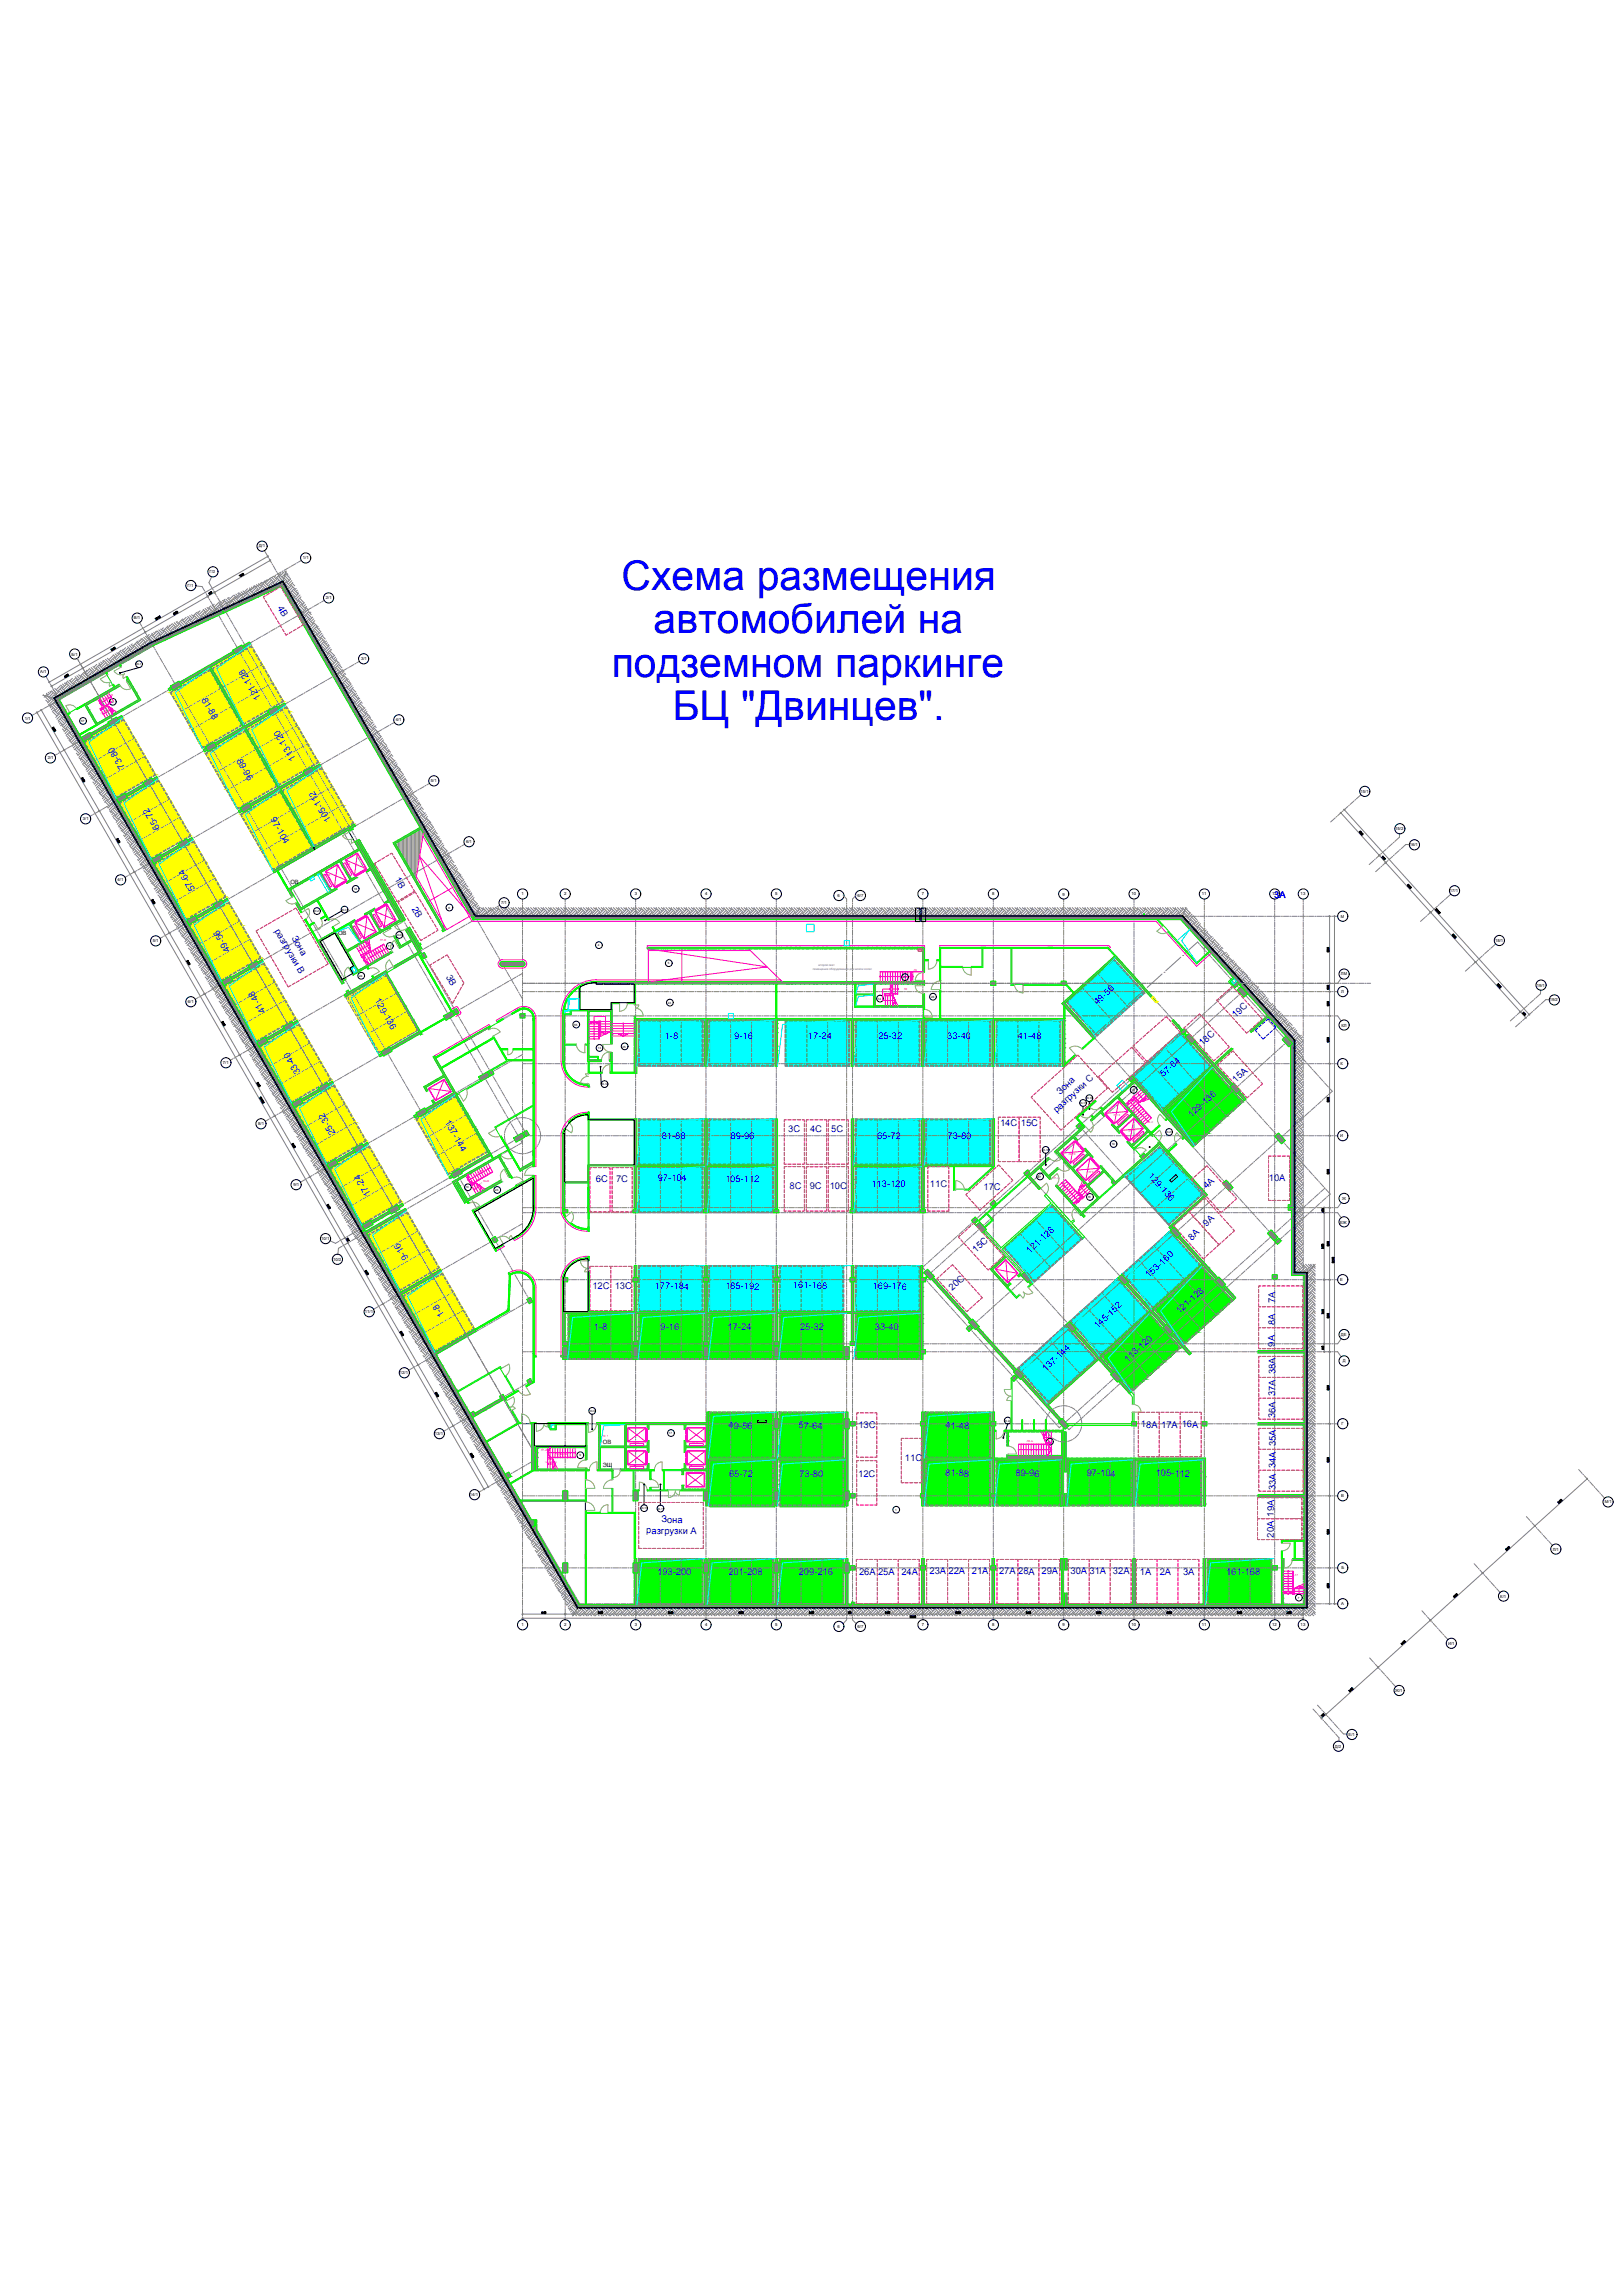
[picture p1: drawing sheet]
<svg xmlns="http://www.w3.org/2000/svg" width="841mm" height="1189mm" viewBox="0 0 841 1189" stroke-linecap="round" stroke-linejoin="round" font-family="sans-serif">
<defs><g id="words">
<g font-size="21.2" fill="#00f">
<text x="322" y="306">Схема размещения</text>
<text x="339" y="328">автомобилей на</text>
<text x="317" y="351">подземном паркинге</text>
<text x="348" y="373">БЦ &quot;Двинцев&quot;.</text>
</g>
<g font-size="4.9" fill="#00f">
<text x="144" y="315" transform="rotate(60 144 315)">4</text>
<text x="145" y="317" transform="rotate(61 145 317)">В</text>
<text x="104" y="363" transform="rotate(60 104 363)">81-88</text>
<text x="135" y="362" transform="rotate(-120 135 362)">121-128</text>
<text x="122" y="394" transform="rotate(61 122 394)">89-96</text>
<text x="154" y="393" transform="rotate(-120 154 393)">113-120</text>
<text x="65" y="397" transform="rotate(-120 65 397)">73-80</text>
<text x="140" y="425" transform="rotate(61 140 425)">97-104</text>
<text x="172" y="425" transform="rotate(-120 172 425)">105-112</text>
<text x="83" y="429" transform="rotate(-120 83 429)">65-72</text>
<text x="204" y="456" transform="rotate(60 204 456)">1В</text>
<text x="101" y="461" transform="rotate(-120 101 461)">57-64</text>
<text x="660" y="466" transform="rotate(1 660 466)">3A</text>
<text x="213" y="471" transform="rotate(60 213 471)">2В</text>
<text x="142" y="482" transform="rotate(60 142 482)">разгрузки В</text>
<text x="151" y="486" transform="rotate(60 151 486)">Зона</text>
<text x="120" y="492" transform="rotate(-120 120 492)">49-56</text>
<text x="231" y="506" transform="rotate(60 231 506)">3</text>
<text x="232" y="509" transform="rotate(61 232 509)">В</text>
<text x="194" y="518" transform="rotate(60 194 518)">129-136</text>
<text x="569" y="521" transform="rotate(-43 569 521)">49-56</text>
<text x="138" y="524" transform="rotate(-120 138 524)">41-48</text>
<text x="640" y="528" transform="rotate(-43 640 528)">19С</text>
<text x="344" y="538" transform="rotate(1 344 538)">1-8</text>
<text x="381" y="539" transform="rotate(1 381 539)">9-16</text>
<text x="419" y="538" transform="rotate(1 419 538)">17-24</text>
<text x="455" y="538" transform="rotate(1 455 538)">25-32</text>
<text x="491" y="538" transform="rotate(1 491 538)">33-40</text>
<text x="527" y="538" transform="rotate(1 527 538)">41-48</text>
<text x="627" y="538" transform="rotate(-42 627 538)">С</text>
<text x="623" y="542" transform="rotate(-43 623 542)">18</text>
<text x="156" y="556" transform="rotate(-120 156 556)">33-40</text>
<text x="644" y="558" transform="rotate(-42 644 558)">А</text>
<text x="603" y="558" transform="rotate(-43 603 558)">57-64</text>
<text x="640" y="561" transform="rotate(-43 640 561)">15</text>
<text x="549" y="567" transform="rotate(-43 549 567)">Зона</text>
<text x="230" y="582" transform="rotate(60 230 582)">137-144</text>
<text x="548" y="577" transform="rotate(-43 548 577)">разгрузки С</text>
<text x="617" y="579" transform="rotate(-43 617 579)">129-136</text>
<text x="174" y="587" transform="rotate(-120 174 587)">25-32</text>
<text x="408" y="587" transform="rotate(1 408 587)">3</text>
<text x="411" y="587">С</text>
<text x="420" y="587">4</text>
<text x="422" y="587" transform="rotate(1 422 587)">С</text>
<text x="431" y="587">5</text>
<text x="434" y="587" transform="rotate(1 434 587)">С</text>
<text x="518" y="584">14C</text>
<text x="529" y="584" transform="rotate(1 529 584)">15C</text>
<text x="343" y="590" transform="rotate(1 343 590)">81-88</text>
<text x="379" y="590" transform="rotate(1 379 590)">89-96</text>
<text x="454" y="590" transform="rotate(1 454 590)">65-72</text>
<text x="491" y="590" transform="rotate(1 491 590)">73-80</text>
<text x="595" y="610" transform="rotate(47 595 610)">129-136</text>
<text x="309" y="613" transform="rotate(1 309 613)">6</text>
<text x="311" y="613">С</text>
<text x="319" y="613" transform="rotate(1 319 613)">7С</text>
<text x="341" y="612" transform="rotate(1 341 612)">97-104</text>
<text x="376" y="613" transform="rotate(1 376 613)">105-112</text>
<text x="409" y="616" transform="rotate(1 409 616)">8С</text>
<text x="420" y="616">9</text>
<text x="422" y="616" transform="rotate(1 422 616)">С</text>
<text x="430" y="616" transform="rotate(1 430 616)">10С</text>
<text x="452" y="615" transform="rotate(1 452 615)">113-120</text>
<text x="482" y="615" transform="rotate(1 482 615)">11C</text>
<text x="510" y="617" transform="rotate(1 510 617)">17C</text>
<text x="625" y="616" transform="rotate(-43 625 616)">4A</text>
<text x="658" y="612" transform="rotate(1 658 612)">10A</text>
<text x="192" y="619" transform="rotate(-120 192 619)">17-24</text>
<text x="625" y="636" transform="rotate(-43 625 636)">9A</text>
<text x="618" y="643" transform="rotate(-42 618 643)">8A</text>
<text x="212" y="652" transform="rotate(-120 212 652)">9-16</text>
<text x="506" y="649" transform="rotate(-41 506 649)">15С</text>
<text x="534" y="650" transform="rotate(-43 534 650)">121-128</text>
<text x="595" y="662" transform="rotate(-43 595 662)">153-160</text>
<text x="307" y="668" transform="rotate(1 307 668)">12С 13</text>
<text x="324" y="668">С</text>
<text x="339" y="668" transform="rotate(1 339 668)">177-184</text>
<text x="376" y="668" transform="rotate(1 376 668)">185-192</text>
<text x="411" y="668" transform="rotate(1 411 668)">161-168</text>
<text x="452" y="668" transform="rotate(1 452 668)">169-176</text>
<text x="493" y="669" transform="rotate(-41 493 669)">20С</text>
<text x="661" y="675" transform="rotate(-89 661 675)">7A</text>
<text x="231" y="682" transform="rotate(-120 231 682)">1-8</text>
<text x="611" y="681" transform="rotate(-42 611 681)">121-128</text>
<text x="308" y="689" transform="rotate(1 308 689)">1-8</text>
<text x="342" y="689" transform="rotate(1 342 689)">9-16</text>
<text x="377" y="689" transform="rotate(1 377 689)">17-24</text>
<text x="415" y="689" transform="rotate(1 415 689)">25-32</text>
<text x="453" y="689" transform="rotate(1 453 689)">33-40</text>
<text x="569" y="689" transform="rotate(-43 569 689)">145-152</text>
<text x="661" y="687" transform="rotate(-89 661 687)">8A</text>
<text x="661" y="698" transform="rotate(-89 661 698)">9A</text>
<text x="585" y="706" transform="rotate(-43 585 706)">113-120</text>
<text x="542" y="711" transform="rotate(-43 542 711)">137-144</text>
<text x="661" y="735" transform="rotate(-89 661 735)">36A 37A 38A</text>
<text x="378" y="740" transform="rotate(1 378 740)">49-56</text>
<text x="414" y="740" transform="rotate(1 414 740)">57-64</text>
<text x="445" y="740" transform="rotate(1 445 740)">13С</text>
<text x="490" y="740" transform="rotate(1 490 740)">41-48</text>
<text x="591" y="740" transform="rotate(1 591 740)">18A 17A 16A</text>
<text x="469" y="757" transform="rotate(1 469 757)">11</text>
<text x="474" y="757">С</text>
<text x="378" y="766" transform="rotate(1 378 766)">65-72</text>
<text x="414" y="766" transform="rotate(1 414 766)">73-80</text>
<text x="445" y="766" transform="rotate(1 445 766)">12С</text>
<text x="490" y="765" transform="rotate(1 490 765)">81-88</text>
<text x="526" y="765" transform="rotate(1 526 765)">89-96</text>
<text x="563" y="765" transform="rotate(1 563 765)">97-104</text>
<text x="599" y="765" transform="rotate(1 599 765)">105-112</text>
<text x="661" y="772" transform="rotate(-89 661 772)">33A 34A 35A</text>
<text x="343" y="789" transform="rotate(1 343 789)">Зона</text>
<text x="335" y="795" transform="rotate(1 335 795)">разгрузки А</text>
<text x="660" y="797" transform="rotate(-89 660 797)">20A 19A</text>
<text x="482" y="816" transform="rotate(1 482 816)">23A 22A</text>
<text x="504" y="816">21A</text>
<text x="518" y="816" transform="rotate(1 518 816)">27A 28A</text>
<text x="540" y="816" transform="rotate(1 540 816)">29A</text>
<text x="555" y="816">30A</text>
<text x="565" y="816" transform="rotate(1 565 816)">31A</text>
<text x="577" y="816" transform="rotate(1 577 816)">32A</text>
<text x="613" y="816" transform="rotate(1 613 816)">3A</text>
<text x="341" y="816" transform="rotate(1 341 816)">193-200</text>
<text x="377" y="816" transform="rotate(1 377 816)">201-208</text>
<text x="414" y="816" transform="rotate(1 414 816)">209-216</text>
<text x="445" y="816" transform="rotate(1 445 816)">26A</text>
<text x="455" y="816">25A</text>
<text x="467" y="816" transform="rotate(1 467 816)">24A</text>
<text x="591" y="816" transform="rotate(1 591 816)">1A</text>
<text x="601" y="816" transform="rotate(1 601 816)">2A</text>
<text x="635" y="816" transform="rotate(1 635 816)">161-168</text>
</g>
<g font-size="3">
<text x="150" y="458">ОВ</text>
<text x="175" y="484">ОВ</text>
<text x="312" y="748">ОВ</text>
<text x="312" y="760">ЭЩ</text>
</g>
<g font-size="2.2">
<text x="134" y="284">Д/1</text>
<text x="157" y="290">1/1</text>
<text x="109" y="297">Г/2</text>
<text x="97" y="304">Г/1</text>
<text x="169" y="311">2/1</text>
<text x="69" y="321">В/1</text>
<text x="37" y="340">Б/1</text>
<text x="187" y="342">3/1</text>
<text x="21" y="349">А/1</text>
<text x="13" y="373">1/1</text>
<text x="205" y="374">4/1</text>
<text x="25" y="394">2/1</text>
<text x="223" y="405">5/1</text>
<text x="705" y="411">15/1</text>
<text x="43" y="425">3/1</text>
<text x="723" y="430">15/2</text>
<text x="241" y="437">6/1</text>
<text x="731" y="439">16/1</text>
<text x="61" y="457">4/1</text>
<text x="270" y="464">1</text>
<text x="292" y="464">2</text>
<text x="329" y="464">3</text>
<text x="365" y="464">4</text>
<text x="402" y="464">5</text>
<text x="434" y="465">6</text>
<text x="444" y="465">6/7</text>
<text x="478" y="464">7</text>
<text x="514" y="464">8</text>
<text x="551" y="464">9</text>
<text x="586" y="464">10</text>
<text x="623" y="464">11</text>
<text x="659" y="464">12</text>
<text x="674" y="464">13</text>
<text x="751" y="462">17/1</text>
<text x="260" y="469">7/1</text>
<text x="695" y="476">М</text>
<text x="79" y="488">5/1</text>
<text x="775" y="488">18/1</text>
<text x="695" y="505">ЛМ</text>
<text x="695" y="515">Л</text>
<text x="796" y="511">19/1</text>
<text x="97" y="520">6/1</text>
<text x="803" y="519">19/2</text>
<text x="695" y="532">КЛ</text>
<text x="116" y="552">7/1</text>
<text x="695" y="552">К</text>
<text x="134" y="583">8/1</text>
<text x="694" y="589">И</text>
<text x="152" y="615">9/1</text>
<text x="696" y="622">Ж</text>
<text x="694" y="634">ЕЖ</text>
<text x="166" y="643">10/1</text>
<text x="173" y="653">10/2</text>
<text x="694" y="664">Е</text>
<text x="189" y="681">11/1</text>
<text x="695" y="692">ДЕ</text>
<text x="696" y="706">Д</text>
<text x="207" y="712">12/1</text>
<text x="225" y="744">13/1</text>
<text x="695" y="739">Г</text>
<text x="244" y="775">14/1</text>
<text x="695" y="776">В</text>
<text x="832" y="779">М/1</text>
<text x="805" y="804">Л/1</text>
<text x="695" y="813">Б</text>
<text x="777" y="828">К/1</text>
<text x="695" y="832">А</text>
<text x="270" y="843">1</text>
<text x="292" y="843">2</text>
<text x="329" y="843">3</text>
<text x="365" y="843">4</text>
<text x="402" y="843">5</text>
<text x="434" y="844">6</text>
<text x="444" y="844">6/7</text>
<text x="478" y="843">7</text>
<text x="514" y="843">8</text>
<text x="551" y="843">9</text>
<text x="586" y="843">10</text>
<text x="623" y="843">11</text>
<text x="659" y="843">12</text>
<text x="674" y="843">13</text>
<text x="750" y="852">И/1</text>
<text x="723" y="877">Ж/1</text>
<text x="699" y="900">Е/1</text>
<text x="692" y="906">Д/2</text>
</g>
<g font-size="1.5">
<text x="71" y="345">20-1</text>
<text x="57" y="364">12</text>
<text x="42" y="374">57</text>
<text x="183" y="461">18</text>
<text x="163" y="473">20-2</text>
<text x="177" y="472">20-3</text>
<text x="232" y="471">6</text>
<text x="205" y="485">20-6</text>
<text x="201" y="491">11</text>
<text x="310" y="490">4</text>
<text x="346" y="500">5</text>
<text x="186" y="506">24</text>
<text x="468" y="507">49</text>
<text x="346" y="520">43</text>
<text x="455" y="518">14</text>
<text x="482" y="517">26</text>
<text x="298" y="532">55</text>
<text x="310" y="544">13</text>
<text x="323" y="543">25</text>
<text x="312" y="562">20-14</text>
<text x="563" y="570">20-16</text>
<text x="586" y="565">15</text>
<text x="560" y="572">20-17</text>
<text x="604" y="587">20-21</text>
<text x="576" y="593">19</text>
<text x="540" y="596">20-18</text>
<text x="538" y="610">27</text>
<text x="241" y="616">10</text>
<text x="257" y="617">23</text>
<text x="564" y="621">16</text>
<text x="305" y="732">20-9</text>
<text x="521" y="737">20-22</text>
<text x="347" y="743">17</text>
<text x="544" y="748">8</text>
<text x="300" y="755">9</text>
<text x="332" y="782">20-13</text>
<text x="341" y="782">20-11</text>
<text x="464" y="783">1</text>
<text x="673" y="829">7</text>
</g>
<g font-size="1.5" fill="#f0f">
<text x="55" y="361">Л3-B</text>
<text x="179" y="448">Лт 6</text>
<text x="168" y="454">Лт 5</text>
<text x="196" y="479">Лт 8</text>
<text x="185" y="485">Лт 7</text>
<text x="197" y="488">Л1-B</text>
<text x="474" y="503">Л4</text>
<text x="469" y="513">Л3</text>
<text x="577" y="578">Лт 12</text>
<text x="594" y="582">Л2-C</text>
<text x="585" y="587">Лт 11</text>
<text x="554" y="599">Лт 10</text>
<text x="546" y="611">Л1-C</text>
<text x="564" y="608">Лт 9</text>
<text x="250" y="613">Л4-B</text>
<text x="312" y="745">Лт 1</text>
<text x="328" y="748">Лт 2</text>
<text x="359" y="748">Лт 4</text>
<text x="532" y="747">Л3-A</text>
<text x="280" y="752">Л1-A</text>
<text x="328" y="760">Лт 1</text>
<text x="358" y="760">Лт 3</text>
<text x="671" y="817">Л1</text>
</g>
<g font-size="1.5" fill="#808080">
<text x="421" y="503">помещение оборудования для мойки колес</text>
<text x="424" y="500">второй свет</text>
</g>
<g font-size="1.2" fill="#f0f">
<text x="52" y="364" transform="rotate(-29 52 364)">6x150/300</text>
<text x="52" y="370" transform="rotate(-29 52 370)">12x150/300</text>
<text x="186" y="492" transform="rotate(-29 186 492)">12x150/300</text>
<text x="192" y="496" transform="rotate(-29 192 496)">11x150/300</text>
<text x="245" y="610" transform="rotate(-29 245 610)">11x150/300</text>
<text x="245" y="617" transform="rotate(-30 245 617)">12x150/300</text>
<text x="288" y="754">12x150/300</text>
<text x="282" y="758">12x150/300</text>
</g>
</g></defs>
<!-- layer: 0 -->
<g fill="#0f0" stroke="#0f0" stroke-width=".52">
<path d="M596 681h-1z"/>
<path d="M591 685l1-1v1z"/>
<path d="M592 685v4h-4z"/>
<path d="M587 689h1z"/>
<path d="M588 689l3 4h-6z"/>
<path d="M598 684h1l7 9z"/>
<path d="M592 693l2 3h-2z"/>
<path d="M581 697l1 1h-3z"/>
<path d="M597 698h3l-2 2z"/>
<path d="M595 703l3-3 3 3z"/>
<path d="M601 704h4l-2 2z"/>
<path d="M581 713h3l-2 2z"/>
<path d="M581 715h1z"/>
<path d="M582 715l1 1z"/>
<path d="M592 715v1z"/>
<path d="M592 715h1l-1 1z"/>
<path d="M583 716l2 2z"/>
<path d="M591 716h1z"/>
<path d="M583 716h9l-3 2z"/>
<path d="M586 720h2l-1 1z"/>
<path d="M623 656v1h-1z"/>
<path d="M618 661l1-1v1z"/>
<path d="M619 661v3h-3z"/>
<path d="M615 665l3 3h-6z"/>
<path d="M625 660h1l8 8z"/>
<path d="M619 669l2 2h-2z"/>
<path d="M608 673l1 1h-3z"/>
<path d="M624 674h3l-2 2z"/>
<path d="M622 679l3-3 3 3z"/>
<path d="M628 679h5z"/>
<path d="M608 689h3l-2 1z"/>
<path d="M609 691h1z"/>
<path d="M619 690v1z"/>
<path d="M619 690h1l-1 1z"/>
<path d="M619 691v1z"/>
<path d="M610 692l2 2z"/>
<path d="M618 692h1z"/>
<path d="M610 692h9l-3 2z"/>
<path d="M613 696h2h-1z"/>
<path d="M628 553l1 1h-1z"/>
<path d="M623 558l1-1v1z"/>
<path d="M624 558v3h-3z"/>
<path d="M620 562l4 3h-7z"/>
<path d="M631 557l8 8z"/>
<path d="M624 566l3 2h-3z"/>
<path d="M613 570l1 1h-2z"/>
<path d="M629 571h3l-2 2z"/>
<path d="M643 571h1z"/>
<path d="M627 576l3-3 3 3z"/>
<path d="M633 576h5z"/>
<path d="M613 586h3l-1 1z"/>
<path d="M614 588h1z"/>
<path d="M624 587v1z"/>
<path d="M624 587h1l-1 1z"/>
<path d="M615 589l2 2z"/>
<path d="M623 589h1z"/>
<path d="M616 589h8l-3 2z"/>
<path d="M619 593h1h-1z"/>
<path d="M626 808l33 24v-24zM626 808l33 24h-33z"/>
<path d="M404 808l33 24v-24zM404 808l33 24h-33z"/>
<path d="M367 808l34 24v-24zM367 808l34 24h-34z"/>
<path d="M331 808l33 24v-24zM331 808l33 24h-33z"/>
<path d="M516 757l34 23v-23zM516 757l34 23h-34z"/>
<path d="M553 757l34 23v-23zM553 757l34 23h-34z"/>
<path d="M589 757l34 23v-23zM589 757l34 23h-34z"/>
<path d="M367 732l34 24v-24zM367 732l34 24h-34z"/>
<path d="M404 732l33 24v-24zM404 732l33 24h-33z"/>
<path d="M368 757l33 24v-24zM368 757l33 24h-33z"/>
<path d="M404 757l34 24v-24zM404 757l34 24h-34z"/>
<path d="M480 732l33 24v-24zM480 732l33 24h-33z"/>
<path d="M480 757l33 23v-23zM480 757l33 23h-33z"/>
<path d="M294 681l34 23v-23zM294 681l34 23h-34z"/>
<path d="M595 681h1l-3 3zM593 684h5l-2-3z"/>
<path d="M596 681l3 3-3-3zM596 681l3 3z"/>
<path d="M593 684l6 1-1-1zM593 684l6 1h-7z"/>
<path d="M592 685h7zM592 685h7z"/>
<path d="M592 685l10 4-3-4zM592 685l10 4h-10z"/>
<path d="M592 685l-4 4zM588 689l4-4-4 4z"/>
<path d="M591 685l-3 4 4-4zM587 689l4-4-3 4z"/>
<path d="M592 689h11h-1zM592 689h11h-11z"/>
<path d="M588 689h4zM588 689h4h-4z"/>
<path d="M598 684l8 9zM606 693h1z"/>
<path d="M592 689l14 4-3-4zM592 689l14 4h-14z"/>
<path d="M588 689l4 4v-4zM588 689l4 4z"/>
<path d="M587 689l-2 4 3-4zM583 693l4-4-2 4z"/>
<path d="M592 693h14zM592 693h14z"/>
<path d="M591 693h1zM591 693h1z"/>
<path d="M585 693h7zM585 693h7h-8z"/>
<path d="M583 693h2zM583 693h1h-1z"/>
<path d="M606 693h1zM606 693h1z"/>
<path d="M592 693h14zM592 693h14z"/>
<path d="M584 693h8zM584 693h8z"/>
<path d="M583 693h1zM583 693h1z"/>
<path d="M580 696l1 1 1-1zM578 697l2-1 1 1z"/>
<path d="M606 693l3 3-2-3zM606 693l3 3z"/>
<path d="M606 693l3 3zM603 696l3-3 3 3z"/>
<path d="M592 693l11 3 3-3zM592 693l11 3h-9z"/>
<path d="M584 693l8 3v-3zM584 693l8 3h-10z"/>
<path d="M583 693l-1 3 2-3zM580 696l3-3-1 3z"/>
<path d="M580 696l7-7zM579 696l8-7-7 7z"/>
<path d="M594 696l8 1 1-1zM594 696l8 1h-7z"/>
<path d="M592 696l3 1-1-1zM592 696l3 1h-3z"/>
<path d="M582 696l10 1v-1zM582 696l10 1h-11z"/>
<path d="M609 696l3 2zM609 696l3 2z"/>
<path d="M603 696l8 2-2-2zM600 698l3-2 8 2z"/>
<path d="M595 697l5 1 2-1zM595 697l5 1h-3z"/>
<path d="M592 697l5 1-2-1zM592 697l5 1h-5z"/>
<path d="M611 698h1zM611 698h1z"/>
<path d="M600 698h11zM600 698h11z"/>
<path d="M597 698h3zM597 698h3z"/>
<path d="M592 698h5zM592 698h5z"/>
<path d="M581 697l11 1v-1zM581 697l11 1h-10z"/>
<path d="M611 698l-1 2 2-2zM609 700l2-2-1 2z"/>
<path d="M600 698l9 2 2-2zM598 700l2-2 9 2z"/>
<path d="M592 698l6 2-1-2zM592 698l6 2h-6z"/>
<path d="M582 698l10 2v-2zM582 698l10 2h-8z"/>
<path d="M579 698l5 2-2-2zM579 698l5 2h-6z"/>
<path d="M578 697v3l3-3zM575 700l3-3v3z"/>
<path d="M609 700l-2 3 3-3zM606 703l3-3-2 3z"/>
<path d="M598 700l8 3 3-3zM598 700l8 3h-5z"/>
<path d="M578 700l8 3-2-3zM578 700l8 3h-11z"/>
<path d="M575 700v3l3-3zM572 703l3-3v3z"/>
<path d="M572 703l8-7h-1zM571 703l8-7-7 7z"/>
<path d="M606 703h1zM606 703h1z"/>
<path d="M601 703h5zM601 703h5z"/>
<path d="M595 703h6zM595 703h6z"/>
<path d="M575 703h11zM575 703h11z"/>
<path d="M572 703h3zM572 703h3z"/>
<path d="M571 703h1zM571 703h1z"/>
<path d="M606 703h1zM605 704h1z"/>
<path d="M601 703h5zM601 703l4 1z"/>
<path d="M595 703l6 1zM594 704h7z"/>
<path d="M584 700l8 4v-4zM584 700l8 4h-5z"/>
<path d="M575 703l12 1zM575 703l12 1h-12z"/>
<path d="M572 703h3zM572 703l3 1z"/>
<path d="M605 704l-1 2 2-2zM603 706l2-2-1 2z"/>
<path d="M594 704l9 2-2-2zM592 706l2-2 9 2z"/>
<path d="M592 700v6l6-6zM592 700v6z"/>
<path d="M587 704l5 2v-2zM587 704l5 2h-4z"/>
<path d="M575 704l13 2-1-2zM575 704l13 2h-12z"/>
<path d="M589 706h3l-2 1zM590 707h2v-1z"/>
<path d="M592 706h11zM592 706h11z"/>
<path d="M588 706h4zM588 706h4z"/>
<path d="M576 706h13zM576 706h13z"/>
<path d="M590 707l2 2v-2zM588 709l2-2 2 2z"/>
<path d="M592 706l9 1 2-1zM592 706l9 1h-9z"/>
<path d="M576 706l14 1-1-1zM576 706l14 1h-13z"/>
<path d="M572 704l5 3-2-3zM572 704l5 3h-2z"/>
<path d="M592 709l3 4 4-4zM592 709l3 4h-3z"/>
<path d="M603 706l-3 3 4-3zM599 709l4-3-3 3z"/>
<path d="M592 707l7 2 2-2zM592 707l7 2h-7z"/>
<path d="M577 707l11 2 2-2zM577 707l11 2h-9z"/>
<path d="M575 707l4 2-2-2zM575 707l4 2h-2z"/>
<path d="M571 703l6 6-5-6zM571 703l6 6z"/>
<path d="M599 709l-3 4 4-4zM595 713l4-4-3 4z"/>
<path d="M588 709l4 4v-4zM584 713l4-4 4 4z"/>
<path d="M579 709l5 4 4-4zM579 709l5 4h-3z"/>
<path d="M577 709l4 4-2-4zM577 709l4 4h-1z"/>
<path d="M577 709l3 4zM577 709l3 4z"/>
<path d="M595 713l-1 2 2-2zM593 715l2-2-1 2z"/>
<path d="M592 713l1 2 2-2zM592 713l1 2h-1z"/>
<path d="M584 713l8 2v-2zM582 715l2-2 8 2z"/>
<path d="M580 713l2 2-1-2zM580 713l2 2z"/>
<path d="M593 715h1zM593 715h1z"/>
<path d="M592 715h1zM592 715h1z"/>
<path d="M582 715h10zM582 715h10z"/>
<path d="M580 713l2 2zM580 713l2 2z"/>
<path d="M582 715h10zM582 715h10z"/>
<path d="M582 715l10 1v-1zM582 715l10 1h-9z"/>
<path d="M582 715l1 1zM582 715l1 1z"/>
<path d="M593 715l-1 1 2-1zM592 716l1-1-1 1z"/>
<path d="M583 716h9zM583 716h9z"/>
<path d="M583 716h9zM583 716h9z"/>
<path d="M582 716h1zM582 716h1z"/>
<path d="M583 716h1zM583 716h1z"/>
<path d="M583 716l2 2h4zM585 718h4l-2 2z"/>
<path d="M583 716l2 2zM583 716l2 2z"/>
<path d="M591 716l-3 4 4-4zM587 720l4-4-3 4z"/>
<path d="M585 718l2 2zM585 718l2 2z"/>
<path d="M331 681l33 23v-23zM331 681l33 23h-33z"/>
<path d="M367 681l34 23v-23zM367 681l34 23h-34z"/>
<path d="M404 681l33 23v-23zM404 681l33 23h-33z"/>
<path d="M443 681l34 23v-23zM443 681l34 23h-34z"/>
<path d="M622 657h1l-3 3zM620 660h5l-2-3z"/>
<path d="M623 657l3 3zM623 657l3 3h-1z"/>
<path d="M620 660l6 1-1-1zM620 660l6 1h-7z"/>
<path d="M619 661h7zM619 661h7z"/>
<path d="M615 664v1l1-1zM614 665l1-1v1z"/>
<path d="M619 661l10 3-3-3zM619 661l10 3h-10z"/>
<path d="M619 661l-3 3zM615 664l4-3-3 3z"/>
<path d="M618 661l-3 3 4-3zM614 664l4-3-3 3z"/>
<path d="M619 664l11 1-1-1zM619 664l11 1h-11z"/>
<path d="M616 664l3 1v-1zM616 664l3 1h-4z"/>
<path d="M614 664v1l1-1zM614 665v-1v1z"/>
<path d="M625 660l8 8h1zM633 668h1zM633 668h1z"/>
<path d="M619 665l14 3-3-3zM619 665l14 3h-14z"/>
<path d="M615 665l4 3v-3zM615 665l4 3z"/>
<path d="M614 665l-2 3 3-3zM610 668l4-3-2 3z"/>
<path d="M619 668h14zM619 668h14z"/>
<path d="M618 668h1zM618 668h1z"/>
<path d="M612 668h7zM612 668h7z"/>
<path d="M610 668h2zM610 668h2z"/>
<path d="M633 668l1 1zM633 668l1 1z"/>
<path d="M619 668h14zM619 668l14 1z"/>
<path d="M612 668l7 1zM612 668l7 1z"/>
<path d="M610 668h2zM610 668l1 1z"/>
<path d="M607 671l1 2 1-2zM605 673l2-2 1 2z"/>
<path d="M633 669l3 2zM633 669l3 2z"/>
<path d="M633 669l3 2zM630 671l3-2 3 2z"/>
<path d="M619 669l11 2 3-2zM619 669l11 2h-9z"/>
<path d="M611 669l8 2v-2zM611 669l8 2h-10z"/>
<path d="M610 669l-1 2 2-2zM607 671l3-2-1 2z"/>
<path d="M607 671l7-6zM606 671l8-6-7 6z"/>
<path d="M621 671l8 2 1-2zM621 671l8 2h-7z"/>
<path d="M619 671l3 2-1-2zM619 671l3 2h-3z"/>
<path d="M609 671l10 2v-2zM609 671l10 2h-11z"/>
<path d="M636 671l3 3zM636 671l3 3h-1z"/>
<path d="M630 671l8 3-2-3zM627 674l3-3 8 3z"/>
<path d="M638 674h1zM638 674h1z"/>
<path d="M627 674h11zM627 674h11z"/>
<path d="M622 673l5 1 2-1zM622 673l5 1h-3z"/>
<path d="M619 673l5 1-2-1zM619 673l5 1h-5z"/>
<path d="M608 673l11 1v-1zM608 673l11 1h-10z"/>
<path d="M638 674l-1 2 2-2zM636 676l2-2-1 2z"/>
<path d="M627 674l9 2 2-2zM625 676l2-2 9 2z"/>
<path d="M619 674l6 2-1-2zM619 674l6 2h-6z"/>
<path d="M609 674l10 2v-2zM609 674l10 2h-8z"/>
<path d="M636 676l-2 3 3-3zM633 679l3-3-2 3z"/>
<path d="M625 676l8 3 3-3zM625 676l8 3h-5z"/>
<path d="M599 679l8-8h-1zM598 679l8-8-7 8z"/>
<path d="M628 679h5zM628 679h5z"/>
<path d="M622 679h6zM622 679h6z"/>
<path d="M605 673l-3 6 6-6zM599 679l6-6-3 6z"/>
<path d="M598 679h1zM598 679h1z"/>
<path d="M628 679h5zM628 679h5l-3 2z"/>
<path d="M622 679h6zM621 679h7z"/>
<path d="M611 676l8 3v-3zM611 676l8 3h-5z"/>
<path d="M606 674l8 5-5-5zM606 674l8 5h-12z"/>
<path d="M599 679h3zM599 679h3z"/>
<path d="M621 679l9 2-2-2zM619 681l2-2 9 2z"/>
<path d="M619 676v5l6-5zM619 676v5z"/>
<path d="M614 679l5 2v-2zM614 679l5 2h-3z"/>
<path d="M602 679l14 2-2-2zM602 679l14 2h-13z"/>
<path d="M616 682h3l-2 1zM617 683h2v-1z"/>
<path d="M619 681h11zM619 681l11 1h-11z"/>
<path d="M616 681l3 1zM616 681l3 1z"/>
<path d="M603 681l13 1zM603 681l13 1z"/>
<path d="M617 683l2 2v-2zM615 685l2-2 2 2z"/>
<path d="M619 682l9 1 2-1zM619 682l9 1h-9z"/>
<path d="M603 682l14 1-1-1zM603 682l14 1h-13z"/>
<path d="M599 679l5 4-2-4zM599 679l5 4h-1z"/>
<path d="M619 685l3 4 4-4zM619 685l3 4h-3z"/>
<path d="M627 685l7-6h-1zM626 685l7-6-6 6z"/>
<path d="M619 683l7 2 2-2zM619 683l7 2h-7z"/>
<path d="M604 683l11 2 2-2zM604 683l11 2h-9z"/>
<path d="M603 683l3 2-2-2zM603 683l3 2h-2z"/>
<path d="M626 685l-3 4 4-4zM622 689l4-4-3 4z"/>
<path d="M615 685l4 4v-4zM611 689l4-4 4 4z"/>
<path d="M606 685l5 4 4-4zM606 685l5 4h-3z"/>
<path d="M604 685l4 4-2-4zM604 685l4 4h-1z"/>
<path d="M598 679l9 10-8-10zM598 679l9 10z"/>
<path d="M622 689l-1 1 2-1zM620 690l2-1-1 1z"/>
<path d="M619 689l1 1 2-1zM619 689l1 1h-1z"/>
<path d="M611 689l8 1v-1zM609 690l2-1 8 1z"/>
<path d="M607 689l2 1-1-1zM607 689l2 1z"/>
<path d="M607 689l2 1zM607 689l2 1z"/>
<path d="M620 690h1zM620 690h1z"/>
<path d="M619 690h1zM619 690h1z"/>
<path d="M609 690h10zM609 690h10z"/>
<path d="M608 690h1zM608 690h1z"/>
<path d="M609 690l10 1zM609 690l10 1z"/>
<path d="M609 690l1 1zM609 690l1 1z"/>
<path d="M610 691h9zM610 691h9h-9z"/>
<path d="M609 691h1zM609 691h1z"/>
<path d="M620 690l-1 1 2-1zM619 691l1-1-1 1z"/>
<path d="M610 691h9zM610 691h9z"/>
<path d="M610 691h9zM610 691l9 1z"/>
<path d="M610 691v1zM610 691v1z"/>
<path d="M610 692h1zM610 692h1z"/>
<path d="M610 692h1zM610 692h1z"/>
<path d="M610 692l2 2h4zM612 694h4l-2 2z"/>
<path d="M611 692l1 2zM611 692l1 2z"/>
<path d="M618 692l-3 4 4-4zM614 696l4-4-3 4z"/>
<path d="M612 694l2 2zM612 694l2 2z"/>
<path d="M628 554l-3 3zM625 557h6l-3-3z"/>
<path d="M628 554l3 3zM628 554l3 3z"/>
<path d="M625 557l6 1v-1zM625 557l6 1h-7z"/>
<path d="M624 558h8zM624 558h8z"/>
<path d="M620 561v1l1-1zM620 561v1z"/>
<path d="M624 558l11 3-3-3zM624 558l11 3h-11z"/>
<path d="M624 558l-3 3zM620 561l4-3-3 3z"/>
<path d="M623 558l-3 3 4-3zM619 561l4-3-3 3z"/>
<path d="M624 561l11 1v-1zM624 561l11 1h-11z"/>
<path d="M621 561l3 1v-1zM621 561l3 1h-4z"/>
<path d="M619 561l1 1v-1zM619 562v-1l1 1z"/>
<path d="M631 557l7 8h1zM638 565h1zM639 565v1z"/>
<path d="M624 562l14 3-3-3zM624 562l14 3h-14z"/>
<path d="M620 562l4 3v-3zM620 562l4 3z"/>
<path d="M620 562l-3 3 3-3zM616 565l4-3-3 3z"/>
<path d="M624 565l15 1zM624 565l15 1z"/>
<path d="M624 565v1zM624 565v1z"/>
<path d="M617 565l7 1zM617 565l7 1h-7z"/>
<path d="M616 565h1zM616 565l1 1h-2z"/>
<path d="M624 566h15zM624 566h14z"/>
<path d="M617 566h7zM617 566h7z"/>
<path d="M615 566h2zM615 566h2z"/>
<path d="M612 568l1 2 1-2zM611 570l1-2 1 2z"/>
<path d="M639 566l3 2-3-2zM639 566l3 2z"/>
<path d="M638 566l3 2zM635 568l3-2 3 2z"/>
<path d="M624 566l11 2 3-2zM624 566l11 2h-8z"/>
<path d="M617 566l7 2v-2zM617 566l7 2h-10z"/>
<path d="M615 566l-1 2 3-2zM612 568l3-2-1 2z"/>
<path d="M612 568l8-6h-1zM611 568l8-6-7 6z"/>
<path d="M627 568l7 2 1-2zM627 568l7 2h-6z"/>
<path d="M624 568l4 2-1-2zM624 568l4 2h-4z"/>
<path d="M614 568l10 2v-2zM614 568l10 2h-11z"/>
<path d="M641 568l3 3zM641 568l3 3z"/>
<path d="M635 568l9 3-3-3zM632 571l3-3 9 3z"/>
<path d="M632 571h11zM632 571h12z"/>
<path d="M628 570l4 1 2-1zM628 570l4 1h-3z"/>
<path d="M624 570l5 1-1-1zM624 570l5 1h-5z"/>
<path d="M613 570l11 1v-1zM613 570l11 1h-10z"/>
<path d="M643 571l-1 2 2-2zM642 573l1-2-1 2z"/>
<path d="M632 571l10 2 1-2zM630 573l2-2 10 2z"/>
<path d="M624 571l6 2-1-2zM624 571l6 2h-6z"/>
<path d="M614 571l10 2v-2zM614 571l10 2h-8z"/>
<path d="M642 573l-3 3 3-3zM638 576l4-3-3 3z"/>
<path d="M630 573l8 3 4-3zM630 573l8 3h-5z"/>
<path d="M604 576l8-8h-1zM603 576l8-8-7 8z"/>
<path d="M633 576h5zM633 576h5z"/>
<path d="M627 576h6zM627 576h6z"/>
<path d="M611 570l-4 6 6-6zM604 576l7-6-4 6z"/>
<path d="M603 576h1zM603 576h1z"/>
<path d="M633 576h5zM634 576h4l-3 2z"/>
<path d="M627 576h7zM627 576h7z"/>
<path d="M616 573l8 3v-3zM616 573l8 3h-5z"/>
<path d="M612 571l7 5-5-5zM612 571l7 5h-12z"/>
<path d="M604 576h3zM604 576h3z"/>
<path d="M627 576l8 2-1-2zM624 578l3-2 8 2z"/>
<path d="M624 573v5l6-5zM624 573v5z"/>
<path d="M619 576l5 2v-2zM619 576l5 2h-3z"/>
<path d="M607 576l14 2-2-2zM607 576l14 2h-13z"/>
<path d="M621 579h3l-2 1zM622 580h2v-1z"/>
<path d="M624 578h11zM624 579h11z"/>
<path d="M621 578l3 1zM621 578l3 1z"/>
<path d="M608 578l13 1zM608 578l13 1z"/>
<path d="M622 580l2 2v-2zM620 582l2-2 2 2z"/>
<path d="M624 579l9 1 2-1zM624 579l9 1h-9z"/>
<path d="M609 579l13 1-1-1zM609 579l13 1h-12z"/>
<path d="M604 576l6 4-3-4zM604 576l6 4h-2z"/>
<path d="M624 582l3 4 4-4zM624 582l3 4h-3z"/>
<path d="M632 582l7-6h-1zM631 582l7-6-6 6z"/>
<path d="M624 580l7 2 2-2zM624 580l7 2h-7z"/>
<path d="M610 580l10 2 2-2zM610 580l10 2h-9z"/>
<path d="M608 580l3 2-1-2zM608 580l3 2h-2z"/>
<path d="M631 582l-3 4 4-4zM627 586l4-4-3 4z"/>
<path d="M620 582l4 4v-4zM616 586l4-4 4 4z"/>
<path d="M611 582l5 4 4-4zM611 582l5 4h-3z"/>
<path d="M609 582l4 4-2-4zM609 582l4 4z"/>
<path d="M603 576l10 10-9-10zM603 576l10 10h-1z"/>
<path d="M627 586l-1 1 2-1zM626 587l1-1-1 1z"/>
<path d="M624 586l2 1 1-1zM624 586l2 1h-2z"/>
<path d="M616 586l8 1v-1zM615 587l1-1 8 1z"/>
<path d="M613 586l2 1-2-1zM613 586l2 1z"/>
<path d="M612 586l2 1zM612 586l2 1z"/>
<path d="M624 587h2zM624 587h1z"/>
<path d="M615 587h9zM615 587h9z"/>
<path d="M615 587l9 1zM615 587l9 1z"/>
<path d="M614 587l1 1zM614 587l1 1z"/>
<path d="M615 588h9zM615 588h9h-9z"/>
<path d="M614 588h1zM614 588h1z"/>
<path d="M625 587v2l1-2zM624 589l1-2v2z"/>
<path d="M615 588l9 1zM615 588l9 1z"/>
<path d="M624 589h1zM624 589h1z"/>
<path d="M615 589h9zM615 589h9z"/>
<path d="M615 588l1 1zM615 588l1 1z"/>
<path d="M615 589h1zM615 589h1z"/>
<path d="M616 589l2 2h3zM618 591h3l-2 2z"/>
<path d="M616 589l2 2zM616 589l2 2h-1z"/>
<path d="M623 589l-3 4 4-4zM619 593l4-4-3 4z"/>
<path d="M617 591l2 2zM617 591l2 2z"/>
</g>
<g fill="#0ff" stroke="#0ff" stroke-width=".52">
<path d="M532 704l20-17 16 17z"/>
<path d="M532 704h36l-5 5z"/>
<path d="M559 680l20-18 16 18z"/>
<path d="M559 680h36l-5 5z"/>
<path d="M587 656l19-18 16 18z"/>
<path d="M587 656h35l-5 4z"/>
<path d="M583 610l18-16 14 16z"/>
<path d="M583 610h32l8 9z"/>
<path d="M525 642l20-18 16 18z"/>
<path d="M525 642h36l-5 5z"/>
<path d="M592 553l20-18 16 18z"/>
<path d="M592 553h36l-6 4z"/>
<path d="M558 515l19-18 16 18z"/>
<path d="M558 515h35l-5 4z"/>
<path d="M331 529l33 24v-24zM331 529l33 24h-33z"/>
<path d="M367 529l34 24v-24zM367 529l34 24h-34z"/>
<path d="M407 529l33 24v-24zM407 529l33 24h-33z"/>
<path d="M443 529l34 24v-24zM443 529l34 24h-34z"/>
<path d="M480 529l33 24v-24zM480 529l33 24h-33z"/>
<path d="M516 529l34 24v-24zM516 529l34 24h-34z"/>
<path d="M331 580l33 24v-24zM331 580l33 24h-33z"/>
<path d="M331 605l33 23v-23zM331 605l33 23h-33z"/>
<path d="M367 605l34 23v-23zM367 605l34 23h-34z"/>
<path d="M367 580l34 24v-24zM367 580l34 24h-34z"/>
<path d="M443 605l34 23v-23zM443 605l34 23h-34z"/>
<path d="M443 580l34 24v-24zM443 580l34 24h-34z"/>
<path d="M480 580l33 24v-24zM480 580l33 24h-33z"/>
<path d="M331 656l33 24v-24zM331 656l33 24h-33z"/>
<path d="M367 656l34 24v-24zM367 656l34 24h-34z"/>
<path d="M404 656l33 24v-24zM404 656l33 24h-33z"/>
<path d="M443 656l34 24v-24zM443 656l34 24h-34z"/>
<path d="M527 709h36l-31-5zM527 709h36l-20 18z"/>
<path d="M554 685h36l-31-5zM554 685h36l-20 17z"/>
<path d="M581 660h36l-30-4zM581 660h36l-20 18z"/>
<path d="M583 610l8 9h32zM591 619h32l-17 16z"/>
<path d="M520 647h36l-31-5zM520 647h36l-20 17z"/>
<path d="M587 557h35l-30-4zM587 557h35l-19 18z"/>
<path d="M552 519h36l-30-4zM552 519h36l-20 18z"/>
</g>
<g fill="#ff0" stroke="#ff0" stroke-width=".52">
<path d="M215 580l21-12 7 12z"/>
<path d="M215 580h28l10 17z"/>
<path d="M179 517l21-12 7 12z"/>
<path d="M179 517h28l9 17z"/>
<path d="M154 531h1z"/>
<path d="M152 533l3-2 1 2z"/>
<path d="M151 533h1z"/>
<path d="M153 533h1z"/>
<path d="M148 534l1-1v1z"/>
<path d="M152 533h1l-1 1z"/>
<path d="M146 537l4-3h2z"/>
<path d="M149 534h1z"/>
<path d="M137 541l5-3-4 3z"/>
<path d="M134 542l1-1z"/>
<path d="M158 542l1-1 1 1z"/>
<path d="M134 542h2l-2 1z"/>
<path d="M165 550h1z"/>
<path d="M165 550l2 2z"/>
<path d="M168 555l4 5z"/>
<path d="M167 560h4l-3 1z"/>
<path d="M168 561v1z"/>
<path d="M168 561h1z"/>
<path d="M146 562h21l-16 9z"/>
<path d="M167 562h1z"/>
<path d="M151 571h1l-1 1z"/>
<path d="M172 563l1-1 1 1z"/>
<path d="M171 564l2-1 1 1z"/>
<path d="M171 565h1z"/>
<path d="M169 565h1z"/>
<path d="M166 565h1z"/>
<path d="M170 565h1z"/>
<path d="M164 568l4-2h2z"/>
<path d="M155 572l5-2-4 2z"/>
<path d="M152 573h1z"/>
<path d="M176 573h1h1z"/>
<path d="M152 573h2l-1 1z"/>
<path d="M183 582h1z"/>
<path d="M184 582l1 2z"/>
<path d="M185 591h4l-3 2z"/>
<path d="M186 593h1z"/>
<path d="M164 593h21l-16 10z"/>
<path d="M185 593h1z"/>
<path d="M169 603h1h-1z"/>
<path d="M190 595l1-1 1 1z"/>
<path d="M189 596l2-1 1 1z"/>
<path d="M187 596h1z"/>
<path d="M188 596h1z"/>
<path d="M184 597h1z"/>
<path d="M188 597h1h-1z"/>
<path d="M187 597h1z"/>
<path d="M182 600l5-3h1z"/>
<path d="M173 604l5-2-4 2z"/>
<path d="M170 605l2-1z"/>
<path d="M195 605l1-1v1z"/>
<path d="M170 605h2l-1 1z"/>
<path d="M171 606h1z"/>
<path d="M202 613l1 2z"/>
<path d="M203 623h4l-3 2z"/>
<path d="M204 625h1z"/>
<path d="M182 625h21l-15 9z"/>
<path d="M203 625h1z"/>
<path d="M187 634h1l-1 1z"/>
<path d="M210 629h1h1z"/>
<path d="M209 631l2-2 1 2z"/>
<path d="M208 631h1z"/>
<path d="M204 632l1-1v1z"/>
<path d="M208 631h1l-1 1z"/>
<path d="M209 631h1z"/>
<path d="M202 635l5-3h1z"/>
<path d="M205 632h1z"/>
<path d="M193 639l5-3-4 3z"/>
<path d="M190 640l2-1z"/>
<path d="M215 640l1-1v1z"/>
<path d="M190 640h2l-1 1z"/>
<path d="M191 641h1z"/>
<path d="M222 648l1 2z"/>
<path d="M225 653l3 4z"/>
<path d="M223 658h4l-3 1z"/>
<path d="M224 659h1z"/>
<path d="M202 660h21l-15 9z"/>
<path d="M223 660h1z"/>
<path d="M207 669h1l-1 1z"/>
<path d="M228 660h1h1z"/>
<path d="M227 662l2-2 1 2z"/>
<path d="M225 662h1z"/>
<path d="M226 662h1z"/>
<path d="M227 662h1z"/>
<path d="M222 663l1-1v1z"/>
<path d="M226 662h1l-1 1z"/>
<path d="M220 666l4-3h2z"/>
<path d="M211 670l5-3-4 3z"/>
<path d="M208 671l1-1z"/>
<path d="M233 671l1-1v1z"/>
<path d="M208 671h2l-1 1z"/>
<path d="M240 679l1 2z"/>
<path d="M243 684l3 5z"/>
<path d="M241 689h4l-3 2z"/>
<path d="M242 691h1z"/>
<path d="M220 691h21l-16 9z"/>
<path d="M241 691h1z"/>
<path d="M225 700h1l-1 1z"/>
<path d="M99 437l2-1v1z"/>
<path d="M98 438l2-1 1 1z"/>
<path d="M97 438h1z"/>
<path d="M96 438h1z"/>
<path d="M93 439h1z"/>
<path d="M97 439h1h-1z"/>
<path d="M96 439h1z"/>
<path d="M91 442l5-3h1z"/>
<path d="M94 439h1z"/>
<path d="M82 446l5-2-4 2z"/>
<path d="M79 447l2-1z"/>
<path d="M104 447l1-1v1z"/>
<path d="M79 447h2l-1 1z"/>
<path d="M80 448h1z"/>
<path d="M106 448l5 7z"/>
<path d="M106 448h1l4 7z"/>
<path d="M112 457l2 3z"/>
<path d="M116 465h1z"/>
<path d="M112 465h4l-3 2z"/>
<path d="M113 467h1z"/>
<path d="M91 467h22l-16 9z"/>
<path d="M96 476h1l-1 1z"/>
<path d="M81 405l1-1 1 1z"/>
<path d="M80 406l2-1 1 1z"/>
<path d="M80 407h1z"/>
<path d="M75 407h1z"/>
<path d="M79 407h1h-1z"/>
<path d="M73 410l4-3h2z"/>
<path d="M64 414l5-2-4 2z"/>
<path d="M85 412h1l1 2z"/>
<path d="M61 415h1z"/>
<path d="M85 415h1h1z"/>
<path d="M61 415h2l-1 1z"/>
<path d="M87 416h2l4 7z"/>
<path d="M94 426l2 2z"/>
<path d="M96 428l3 5z"/>
<path d="M94 433h4l-3 2z"/>
<path d="M95 435h1z"/>
<path d="M73 435h21l-16 9z"/>
<path d="M94 435h1z"/>
<path d="M78 444h1l-1 1z"/>
<path d="M63 373h1z"/>
<path d="M61 374l3-1 1 1z"/>
<path d="M60 375h1z"/>
<path d="M62 375h1z"/>
<path d="M57 376h1z"/>
<path d="M61 375h1z"/>
<path d="M55 378l4-2h2z"/>
<path d="M45 382l6-2-4 2z"/>
<path d="M43 384l1-1z"/>
<path d="M67 384l1-1 1 1z"/>
<path d="M43 384h2h-2z"/>
<path d="M69 384h1l5 8z"/>
<path d="M76 394l1 2z"/>
<path d="M77 396l4 5z"/>
<path d="M76 401h4l-3 2z"/>
<path d="M77 403h1z"/>
<path d="M55 404h21l-16 9z"/>
<path d="M60 413h1h-1z"/>
<path d="M118 468h1z"/>
<path d="M116 469l2-1 1 1z"/>
<path d="M114 470h1z"/>
<path d="M115 470h1z"/>
<path d="M117 470h1z"/>
<path d="M109 473l5-2h1z"/>
<path d="M100 477l5-2-4 2z"/>
<path d="M98 479l1-1z"/>
<path d="M122 479l1-1v1z"/>
<path d="M98 479h1h-1z"/>
<path d="M129 487l2 2z"/>
<path d="M132 491l3 5z"/>
<path d="M134 496h1z"/>
<path d="M130 496h4l-3 2z"/>
<path d="M131 498h1z"/>
<path d="M110 499h21l-16 9z"/>
<path d="M114 508h2h-1z"/>
<path d="M136 500l1-1v1z"/>
<path d="M134 501l3-1v1z"/>
<path d="M133 501h1z"/>
<path d="M135 502h1z"/>
<path d="M130 502h1z"/>
<path d="M133 502h2h-1z"/>
<path d="M127 505l5-3h1z"/>
<path d="M118 509l6-2-4 2z"/>
<path d="M116 510h1z"/>
<path d="M140 510h1h1z"/>
<path d="M116 510h1l-1 1z"/>
<path d="M147 519l2 2z"/>
<path d="M150 523l3 5z"/>
<path d="M149 528h4l-3 2z"/>
<path d="M128 530h21l-16 9z"/>
<path d="M132 539h2l-1 1z"/>
<path d="M108 348l1-1v1z"/>
<path d="M102 351l5-3h1z"/>
<path d="M102 351l7-3 2 3z"/>
<path d="M96 355l2-1z"/>
<path d="M92 357h1z"/>
<path d="M91 357h1z"/>
<path d="M91 359l2-1v1z"/>
<path d="M99 376h4l-3 2z"/>
<path d="M100 378l2 4z"/>
<path d="M102 382l2 3z"/>
<path d="M107 382h6l-5 3z"/>
<path d="M104 385h4z"/>
<path d="M105 387h1l-1 1z"/>
<path d="M105 387v1z"/>
<path d="M126 379h1z"/>
<path d="M120 383l5-4h1z"/>
<path d="M121 383l6-4 2 4z"/>
<path d="M124 379h1z"/>
<path d="M115 386l1-1z"/>
<path d="M110 388l2-1z"/>
<path d="M110 388l3-1z"/>
<path d="M109 389h1z"/>
<path d="M109 390l2-1v1z"/>
<path d="M117 407h4l-3 2z"/>
<path d="M118 409l2 5z"/>
<path d="M120 414l2 3z"/>
<path d="M125 414h7l-5 3z"/>
<path d="M122 417h5z"/>
<path d="M123 419h1h-1z"/>
<path d="M144 411l1-1 1 1z"/>
<path d="M138 414l5-3h1z"/>
<path d="M139 414l6-3 2 3z"/>
<path d="M133 418l1-1z"/>
<path d="M129 420l2-2z"/>
<path d="M127 422l2-1 1 1z"/>
<path d="M135 439h4l-3 2z"/>
<path d="M136 441l3 5z"/>
<path d="M139 446l1 2z"/>
<path d="M143 446h7l-5 2z"/>
<path d="M140 448h5z"/>
<path d="M141 450h1l-1 1z"/>
<path d="M129 335h1h1z"/>
<path d="M128 337l2-2 1 2z"/>
<path d="M126 337h1z"/>
<path d="M127 337h1z"/>
<path d="M128 337h1z"/>
<path d="M123 338l1-1v1z"/>
<path d="M127 337h1l-1 1z"/>
<path d="M121 341l4-3h2z"/>
<path d="M124 338h1z"/>
<path d="M112 345l5-3-4 3z"/>
<path d="M109 346l2-1z"/>
<path d="M134 346l1-1v1z"/>
<path d="M109 346h2l-1 1z"/>
<path d="M132 346v1z"/>
<path d="M132 346h2l-2 1z"/>
<path d="M136 347l5 7z"/>
<path d="M136 347h1l4 7z"/>
<path d="M136 354h5z"/>
<path d="M142 356l2 3z"/>
<path d="M144 359l3 4z"/>
<path d="M142 364h4l-3 1z"/>
<path d="M143 365h1z"/>
<path d="M121 366h21l-16 9z"/>
<path d="M126 375h1h-1z"/>
<path d="M148 367l1-1v1z"/>
<path d="M146 368l2-1 1 1z"/>
<path d="M144 368h1z"/>
<path d="M144 369h1z"/>
<path d="M141 369h1z"/>
<path d="M145 369h1h-1z"/>
<path d="M143 369h1z"/>
<path d="M139 372l5-3h1z"/>
<path d="M142 369h1z"/>
<path d="M130 376l5-2-4 2z"/>
<path d="M127 377h2z"/>
<path d="M152 377h1z"/>
<path d="M127 377h2l-1 1z"/>
<path d="M128 378h1z"/>
<path d="M159 386l1 2z"/>
<path d="M164 395h1z"/>
<path d="M160 395h4l-3 2z"/>
<path d="M161 397h1z"/>
<path d="M139 397h22l-16 9z"/>
<path d="M144 406h2l-2 1z"/>
<path d="M166 398h1z"/>
<path d="M164 400l3-2v2z"/>
<path d="M162 400h1z"/>
<path d="M163 400h1z"/>
<path d="M165 400h1z"/>
<path d="M163 401h1z"/>
<path d="M157 404l5-3h1z"/>
<path d="M148 408l5-3-4 3z"/>
<path d="M146 409l1-1z"/>
<path d="M170 409l1-1v1z"/>
<path d="M146 409h1l-1 1z"/>
<path d="M177 417l2 2z"/>
<path d="M182 427h1z"/>
<path d="M178 427h4l-3 2z"/>
<path d="M179 429h1z"/>
<path d="M158 429h21l-16 9z"/>
<path d="M162 438h2l-1 1z"/>
<path d="M215 580l10 17h28zM225 597h28l-21 12z"/>
<path d="M179 517l10 17h27zM189 534h27l-20 12z"/>
<path d="M152 533l3-2h-1zM152 533l2-2-2 2z"/>
<path d="M152 533h4zM152 533h4z"/>
<path d="M155 531l1 2zM155 531l1 2z"/>
<path d="M152 533h4zM152 533h4z"/>
<path d="M151 533h1zM151 533h1z"/>
<path d="M156 533h1zM156 533h1z"/>
<path d="M154 533h2zM154 533h2z"/>
<path d="M152 533h2zM152 533h1z"/>
<path d="M151 533h1zM151 533h1z"/>
<path d="M156 533h1zM156 533h1z"/>
<path d="M154 533h2zM154 533h2z"/>
<path d="M153 533h1zM153 533h1z"/>
<path d="M152 533h1zM152 533h1z"/>
<path d="M156 533l1 1zM156 533l1 1z"/>
<path d="M154 533l2 1zM154 533l2 1z"/>
<path d="M153 533l1 1zM152 534l1-1 1 1z"/>
<path d="M151 533l1 1zM150 534l1-1 1 1z"/>
<path d="M150 534l1-1zM149 534l2-1z"/>
<path d="M154 534h2zM154 534h2z"/>
<path d="M152 534h2zM152 534h2z"/>
<path d="M150 534h2zM150 534h2z"/>
<path d="M151 533l-1 1 2-1zM149 534l2-1-1 1z"/>
<path d="M148 534h1zM148 534h1z"/>
<path d="M154 534l4 3-2-3zM154 534l4 3h-2z"/>
<path d="M152 534l4 3-2-3zM152 534l4 3h-3z"/>
<path d="M146 537l4-3h-1zM145 537l4-3-3 3z"/>
<path d="M145 537l4-3h-1zM143 537l5-3-3 3z"/>
<path d="M152 534l1 3zM146 537l6-3 1 3z"/>
<path d="M142 538l4-1zM142 538l4-1z"/>
<path d="M153 537l4 1-1-1zM153 537l4 1h-3z"/>
<path d="M146 537l8 1-1-1zM143 538l3-1 8 1z"/>
<path d="M143 537l-1 1 3-1zM140 538l3-1-1 1z"/>
<path d="M159 541h1h-1zM159 541h2h-1z"/>
<path d="M156 534l5 7-4-7zM156 534l5 7h-1z"/>
<path d="M156 537l4 4-2-4zM156 537l4 4h-1z"/>
<path d="M154 538l5 3-2-3zM154 538l5 3h-3z"/>
<path d="M143 538l13 3-2-3zM139 541l4-3 13 3z"/>
<path d="M137 541l5-3h-2zM136 541l4-3z"/>
<path d="M160 541h1zM160 541h1z"/>
<path d="M156 541h3zM156 541h3h-3z"/>
<path d="M139 541h17zM138 541h1h17z"/>
<path d="M135 541h2zM135 541h1z"/>
<path d="M159 541l2 1v-1zM159 541l2 1h-1z"/>
<path d="M156 541l2 1 1-1zM156 541l2 1h-2z"/>
<path d="M138 541l18 1v-1zM137 542l1-1 18 1z"/>
<path d="M137 542l6-4h-1zM136 542l6-4-5 4z"/>
<path d="M137 541l-1 1 2-1zM134 542l3-1-1 1z"/>
<path d="M158 542l2 1v-1zM157 543l1-1 2 1z"/>
<path d="M156 542l1 1 1-1zM156 542l1 1z"/>
<path d="M137 542l20 1-1-1zM135 543l2-1 20 1z"/>
<path d="M136 542l-1 1 2-1zM134 543l2-1-1 1z"/>
<path d="M157 543h3zM157 543h3z"/>
<path d="M135 543h22zM135 543h22z"/>
<path d="M134 543h1zM134 543h1z"/>
<path d="M135 543h22zM135 543h22z"/>
<path d="M134 543h1zM134 543h1z"/>
<path d="M161 541l5 9-5-9zM161 541l5 9z"/>
<path d="M160 542l6 8-5-8zM160 542l6 8z"/>
<path d="M157 543l8 7-5-7zM157 543l8 7h-4z"/>
<path d="M157 543l4 7zM144 550l13-7 4 7z"/>
<path d="M135 543l9 7 13-7zM135 543l9 7h-5z"/>
<path d="M161 550h4l-3 2zM162 552h5l-2-2z"/>
<path d="M161 550h4zM161 550h4z"/>
<path d="M144 550h17zM144 550h17z"/>
<path d="M144 550l18 2-1-2zM141 552l3-2 18 2z"/>
<path d="M139 550l2 2 3-2zM139 550l2 2z"/>
<path d="M134 543l6 9-5-9zM134 543l6 9z"/>
<path d="M165 550l2 2zM167 552l1 3z"/>
<path d="M162 552h5zM162 552h5z"/>
<path d="M141 552h21zM140 552h22z"/>
<path d="M166 550l3 5-3-5zM166 550l3 5h-1z"/>
<path d="M162 552l6 3-1-3zM162 552l6 3h-4z"/>
<path d="M168 555l4 5-3-5zM168 555l4 5z"/>
<path d="M164 555l7 5-3-5zM164 555l7 5h-4z"/>
<path d="M171 560h1zM171 560h1z"/>
<path d="M171 560h1zM171 560h1z"/>
<path d="M167 560h4zM167 560h4z"/>
<path d="M162 552l5 8zM149 560l13-8 5 8z"/>
<path d="M169 561l3-1h-1zM168 561l3-1-2 1z"/>
<path d="M149 560l19 1-1-1zM146 561l3-1 19 1z"/>
<path d="M140 552l6 9 16-9zM140 552l6 9z"/>
<path d="M140 552l6 9-6-9zM140 552l6 9h-1z"/>
<path d="M146 561h22zM146 562h22z"/>
<path d="M145 561l1 1zM145 561l1 1z"/>
<path d="M146 562h22zM146 562h21z"/>
<path d="M145 562h1zM145 562h1z"/>
<path d="M152 571l16-9h-1zM151 571l16-9-15 9z"/>
<path d="M145 562l6 9-5-9zM145 562l6 9z"/>
<path d="M171 564l2-1h-1zM170 564l2-1-1 1z"/>
<path d="M171 564h3zM170 564h4z"/>
<path d="M170 564h1zM169 564h1z"/>
<path d="M173 563l2 2zM173 563l2 2z"/>
<path d="M170 564l4 1zM170 565h4z"/>
<path d="M169 564h1zM169 564l1 1z"/>
<path d="M174 565h1zM174 565h1z"/>
<path d="M172 565h2zM172 565h2z"/>
<path d="M170 565h2zM170 565h1z"/>
<path d="M169 565h1zM169 565h1z"/>
<path d="M174 565h1zM174 565h1z"/>
<path d="M172 565h2zM172 565h2z"/>
<path d="M171 565h1zM171 565h1z"/>
<path d="M170 565h1zM170 565h1z"/>
<path d="M174 565h1zM174 565h1z"/>
<path d="M172 565h2zM172 565h2z"/>
<path d="M171 565h2zM170 565h3z"/>
<path d="M169 565h1zM169 565h1z"/>
<path d="M168 565l1-1zM167 565l2-1z"/>
<path d="M173 565l2 1zM173 565l2 1z"/>
<path d="M170 565l3 1zM170 565l3 1z"/>
<path d="M169 565h1zM168 566h2z"/>
<path d="M169 565l-1 1 2-1zM168 566l1-1-1 1z"/>
<path d="M167 565h1zM167 566h1z"/>
<path d="M166 565l1 1zM166 566h1z"/>
<path d="M173 566l3 2-1-2zM173 566l3 2h-2z"/>
<path d="M170 566l4 2-1-2zM170 566l4 2h-2z"/>
<path d="M164 568l4-2zM163 568l5-2-4 2z"/>
<path d="M163 568l5-2h-2zM161 568l5-2-3 2z"/>
<path d="M170 566l2 2zM164 568l6-2 2 2z"/>
<path d="M160 570l4-2zM160 570l4-2z"/>
<path d="M161 568l-1 2 3-2zM158 570l3-2-1 2z"/>
<path d="M177 572h1l-1 1zM177 573h2l-1-1z"/>
<path d="M174 565l5 7-4-7zM174 565l5 7h-1z"/>
<path d="M174 568l4 4-2-4zM174 568l4 4h-1z"/>
<path d="M172 568l5 4-3-4zM172 568l5 4h-3z"/>
<path d="M164 568l10 4-2-4zM157 572l7-4 10 4z"/>
<path d="M155 572l5-2h-2zM154 572l4-2z"/>
<path d="M178 572l1 1zM178 572l1 1z"/>
<path d="M174 572l3 1v-1zM174 572l3 1h-3z"/>
<path d="M157 572l17 1v-1zM156 573l1-1 17 1z"/>
<path d="M153 573l2-1zM153 573l1-1z"/>
<path d="M177 573h2zM177 573h2h-1z"/>
<path d="M174 573h2h1zM174 573h2h-1z"/>
<path d="M156 573h19h-1zM155 573h1h19z"/>
<path d="M155 573l6-3h-1zM154 573l6-3-5 3z"/>
<path d="M155 572l-1 1 2-1zM152 573l3-1-1 1z"/>
<path d="M176 573l2 1v-1zM175 574l1-1 2 1z"/>
<path d="M175 573v1l1-1zM175 573v1z"/>
<path d="M155 573l20 1v-1zM153 574l2-1 20 1z"/>
<path d="M154 573l-1 1 2-1zM153 574l1-1-1 1z"/>
<path d="M175 574h3zM175 574h3z"/>
<path d="M153 574h22zM153 574h22z"/>
<path d="M153 574h22zM153 574h22z"/>
<path d="M179 573l5 9-5-9zM179 573l5 9z"/>
<path d="M178 573l6 9-5-9zM178 573l6 9z"/>
<path d="M175 574l8 8-5-8zM175 574l8 8h-4z"/>
<path d="M175 574l4 8zM162 582l13-8 4 8z"/>
<path d="M153 574l9 8 13-8zM153 574l9 8h-5z"/>
<path d="M180 582h4l-3 2zM181 584h4l-1-2z"/>
<path d="M179 582h5zM179 582h5z"/>
<path d="M162 582h18zM162 582h18z"/>
<path d="M162 582l19 2-1-2zM159 584l3-2 19 2z"/>
<path d="M157 582l2 2 3-2zM157 582l2 2z"/>
<path d="M153 574l5 10-5-10zM153 574l5 10z"/>
<path d="M184 582l1 2zM185 584l1 2z"/>
<path d="M159 584h22zM159 584h21z"/>
<path d="M158 584h1zM158 584h1z"/>
<path d="M184 582l3 4zM184 582l3 4h-1z"/>
<path d="M181 584l5 2-1-2zM181 584l5 2h-4z"/>
<path d="M186 586h1l3 5zM186 586l4 5zM186 586l4 5z"/>
<path d="M182 586l7 5-3-5zM182 586l7 5h-4z"/>
<path d="M189 591h1zM189 591h1z"/>
<path d="M189 591h1zM189 591h1z"/>
<path d="M185 591h4zM185 591h4z"/>
<path d="M180 584l5 7zM167 591l13-7 5 7z"/>
<path d="M187 593l3-2h-1zM186 593l3-2-2 2z"/>
<path d="M167 591l19 2-1-2zM164 593l3-2 19 2z"/>
<path d="M159 584l5 9 16-9zM159 584l5 9z"/>
<path d="M158 584l6 9-5-9zM158 584l6 9h-1z"/>
<path d="M186 593h1zM186 593h1z"/>
<path d="M164 593h22zM164 593h22z"/>
<path d="M163 593h1zM163 593h1z"/>
<path d="M164 593h22zM164 593h21z"/>
<path d="M163 593h1zM163 593h1z"/>
<path d="M170 603l16-10h-1zM169 603l16-10-15 10z"/>
<path d="M164 593l5 10-5-10zM164 593l5 10z"/>
<path d="M189 596l2-1h-1zM188 596l2-1-1 1z"/>
<path d="M189 596h3zM189 596h3z"/>
<path d="M188 596h1zM188 596h1z"/>
<path d="M191 595l2 1zM191 595l2 1z"/>
<path d="M189 596h3zM188 596h4z"/>
<path d="M192 596h1zM192 596h1z"/>
<path d="M190 596h2zM190 596h2z"/>
<path d="M188 596h2zM188 596h2z"/>
<path d="M187 596h1zM187 596h1z"/>
<path d="M192 596l1 1zM192 596l1 1z"/>
<path d="M190 596l2 1zM190 596l2 1z"/>
<path d="M190 596v1zM189 597h1z"/>
<path d="M188 596h2zM188 596l1 1z"/>
<path d="M192 597h1zM192 597h1z"/>
<path d="M190 597h3zM190 597h3z"/>
<path d="M189 597h2zM188 597h1h2z"/>
<path d="M186 597l2-1zM185 597l2-1z"/>
<path d="M191 597h2zM191 597h2z"/>
<path d="M188 597h3zM188 597h3z"/>
<path d="M187 597h1zM187 597h1z"/>
<path d="M187 596v1l1-1zM186 597l1-1z"/>
<path d="M185 597h1zM185 597h1z"/>
<path d="M184 597h1zM184 597h1z"/>
<path d="M191 597l3 3-1-3zM191 597l3 3h-1z"/>
<path d="M188 597l5 3-2-3zM188 597l5 3h-3z"/>
<path d="M182 600l5-3h-1zM181 600l5-3-4 3z"/>
<path d="M181 600l5-3h-2zM179 600l5-3-3 3z"/>
<path d="M188 597l2 3zM182 600l6-3 2 3z"/>
<path d="M178 602l4-2zM178 602l4-2z"/>
<path d="M179 600l-1 2 3-2zM176 602l3-2-1 2z"/>
<path d="M195 604h2h-1zM196 604h1z"/>
<path d="M193 597l4 7-4-7zM193 597l4 7z"/>
<path d="M193 600l4 4-3-4zM193 600l4 4h-2z"/>
<path d="M190 600l5 4-2-4zM190 600l5 4h-3z"/>
<path d="M182 600l10 4-2-4zM175 604l7-4 10 4z"/>
<path d="M173 604l5-2h-2zM172 604l4-2z"/>
<path d="M192 604h4h-1zM192 604h4h-4z"/>
<path d="M175 604h17zM174 604h1h17z"/>
<path d="M172 604h1zM171 604h1z"/>
<path d="M196 604l1 1v-1zM196 604l1 1h-1z"/>
<path d="M192 604l3 1 1-1zM192 604l3 1h-2z"/>
<path d="M174 604l19 1-1-1zM173 605l1-1 19 1z"/>
<path d="M173 605l6-3h-1zM172 605l6-3-5 3z"/>
<path d="M173 604l-1 1 2-1zM170 605l3-1-1 1z"/>
<path d="M195 605l2 1-1-1zM193 606l2-1 2 1z"/>
<path d="M193 605v1l2-1zM193 605v1z"/>
<path d="M173 605l20 1v-1zM172 606l1-1 20 1z"/>
<path d="M172 605v1l1-1zM171 606l1-1v1z"/>
<path d="M193 606h4zM193 606h4z"/>
<path d="M172 606h21zM172 606h21z"/>
<path d="M171 606h1zM171 606h1z"/>
<path d="M172 606h21zM171 606h22z"/>
<path d="M197 604l6 9-6-9zM197 604l6 9h-1z"/>
<path d="M196 605l6 8-5-8zM196 605l6 8z"/>
<path d="M193 606l9 7-5-7zM193 606l9 7h-4z"/>
<path d="M193 606l5 7zM180 613l13-7 5 7z"/>
<path d="M171 606l9 7 13-7zM171 606l9 7h-4z"/>
<path d="M198 613h4l-3 2zM199 615h4l-1-2z"/>
<path d="M202 613h1zM202 613h1z"/>
<path d="M198 613h4zM198 613h4z"/>
<path d="M180 613h18zM180 613h18z"/>
<path d="M180 613l19 2-1-2zM177 615l3-2 19 2z"/>
<path d="M176 613l1 2 3-2zM176 613l1 2z"/>
<path d="M171 606l6 9-6-9zM171 606l6 9h-1z"/>
<path d="M202 613l1 2zM203 615l2 3z"/>
<path d="M177 615h22zM177 615h22z"/>
<path d="M176 615h1zM176 615h1z"/>
<path d="M202 613l3 5-2-5zM202 613l3 5z"/>
<path d="M199 615l6 3-2-3zM199 615l6 3h-5z"/>
<path d="M205 618l3 5zM205 618l3 5zM205 618l3 5h-1z"/>
<path d="M200 618l7 5-2-5zM200 618l7 5h-4z"/>
<path d="M207 623h1zM207 623h1z"/>
<path d="M207 623h1zM207 623h1z"/>
<path d="M203 623h4zM203 623h4z"/>
<path d="M199 615l4 8zM185 623l14-8 4 8z"/>
<path d="M205 625l3-2h-1zM204 625l3-2-2 2z"/>
<path d="M185 623l19 2-1-2zM182 625l3-2 19 2z"/>
<path d="M177 615l5 10 17-10zM177 615l5 10z"/>
<path d="M176 615l6 10-5-10zM176 615l6 10z"/>
<path d="M204 625h1zM204 625h1z"/>
<path d="M182 625h22zM182 625h22z"/>
<path d="M182 625h22zM182 625h21z"/>
<path d="M188 634l16-9h-1zM188 634l15-9-15 9z"/>
<path d="M182 625l6 9-6-9zM182 625l6 9z"/>
<path d="M209 631l2-2h-1zM208 631l2-2-1 2z"/>
<path d="M209 631h3zM209 631h3z"/>
<path d="M208 631h1zM208 631h1z"/>
<path d="M209 631h3zM208 631h4z"/>
<path d="M210 631h2zM210 631h2z"/>
<path d="M208 631h2zM208 631h2z"/>
<path d="M207 631h1zM207 631h1z"/>
<path d="M208 631h2zM208 631h1z"/>
<path d="M209 631l2 1zM208 632l1-1 2 1z"/>
<path d="M208 631v1zM207 632l1-1v1z"/>
<path d="M206 632l2-1zM206 632l1-1z"/>
<path d="M210 631l3 1-1-1zM210 631l3 1h-2z"/>
<path d="M208 632h3zM208 632h3z"/>
<path d="M207 632h1zM207 632h1z"/>
<path d="M207 631v1l1-1zM206 632l1-1v1z"/>
<path d="M204 632h1zM204 632h1z"/>
<path d="M211 632l3 3-1-3zM211 632l3 3h-1z"/>
<path d="M208 632l5 3-2-3zM208 632l5 3h-3z"/>
<path d="M208 632l2 3zM202 635l6-3 2 3z"/>
<path d="M202 635l5-3h-1zM201 635l5-3-4 3z"/>
<path d="M201 635l5-3h-2zM199 635l5-3-3 3z"/>
<path d="M198 636l4-1zM198 636l4-1z"/>
<path d="M210 635l4 1-1-1zM210 635l4 1h-3z"/>
<path d="M202 635l9 1-1-1zM199 636l3-1 9 1z"/>
<path d="M199 635l-1 1 3-1zM196 636l3-1-1 1z"/>
<path d="M215 639h2h-1zM216 639h1z"/>
<path d="M211 629l6 10-5-10zM211 629l6 10z"/>
<path d="M213 635l4 4-3-4zM213 635l4 4h-2z"/>
<path d="M211 636l4 3-1-3zM211 636l4 3h-3z"/>
<path d="M193 639l5-3h-2zM192 639l4-3z"/>
<path d="M212 639h4h-1zM212 639h4h-4z"/>
<path d="M199 636l13 3-1-3zM194 639l5-3 13 3z"/>
<path d="M192 639h1zM191 639h1z"/>
<path d="M216 639l1 1v-1zM216 639l1 1h-1z"/>
<path d="M212 639l3 1 1-1zM212 639l3 1h-2z"/>
<path d="M194 639l19 1-1-1zM193 640l1-1 19 1z"/>
<path d="M193 640l6-4h-1zM192 640l6-4-5 4z"/>
<path d="M193 639l-1 1 2-1zM190 640l3-1-1 1z"/>
<path d="M215 640l2 1-1-1zM213 641l2-1 2 1z"/>
<path d="M213 640v1l2-1zM213 640v1z"/>
<path d="M193 640l20 1v-1zM192 641l1-1 20 1z"/>
<path d="M192 640v1l1-1zM191 641l1-1v1z"/>
<path d="M213 641h4zM213 641h4z"/>
<path d="M192 641h21zM192 641h21z"/>
<path d="M191 641h1zM191 641h1z"/>
<path d="M192 641h21zM191 641h22z"/>
<path d="M217 639l6 9-6-9zM217 639l6 9z"/>
<path d="M216 640l6 8-5-8zM216 640l6 8z"/>
<path d="M213 641l9 7-5-7zM213 641l9 7h-4z"/>
<path d="M213 641l5 7zM200 648l13-7 5 7z"/>
<path d="M218 648h4l-3 2zM219 650h4l-1-2z"/>
<path d="M222 648h1zM222 648h1z"/>
<path d="M218 648h4zM218 648h4z"/>
<path d="M200 648h18zM200 648h18z"/>
<path d="M191 641l9 7 13-7zM191 641l9 7h-4z"/>
<path d="M200 648l19 2-1-2zM197 650l3-2 19 2z"/>
<path d="M196 648l1 2 3-2zM196 648l1 2z"/>
<path d="M191 641l6 9-6-9zM191 641l6 9h-1z"/>
<path d="M222 648l1 2zM223 650l2 3z"/>
<path d="M197 650h22zM197 650h22z"/>
<path d="M196 650h1zM196 650h1z"/>
<path d="M219 650l6 3-2-3zM219 650l6 3h-5z"/>
<path d="M222 648l3 5-2-5zM222 648l3 5z"/>
<path d="M225 653l3 4-3-4zM225 653l3 4z"/>
<path d="M220 653l8 4-3-4zM220 653l8 4h-5z"/>
<path d="M228 657v1zM227 658h1z"/>
<path d="M227 658h1zM227 658h1z"/>
<path d="M223 657h5zM223 657l4 1z"/>
<path d="M219 650l4 8zM205 658l14-8 4 8z"/>
<path d="M225 659l3-1h-1zM224 659l3-1-2 1z"/>
<path d="M205 658l19 1-1-1zM202 659l3-1 19 1z"/>
<path d="M197 650l5 9 17-9zM197 650l5 9z"/>
<path d="M196 650l6 9-5-9zM196 650l6 9z"/>
<path d="M224 659l1 1zM224 660h1z"/>
<path d="M202 659h22zM202 660h22z"/>
<path d="M202 659v1zM202 659v1z"/>
<path d="M202 660h22zM202 660h21z"/>
<path d="M208 669l16-9h-1zM208 669l15-9-15 9z"/>
<path d="M202 660l6 9-6-9zM202 660l6 9h-1z"/>
<path d="M227 662l2-2h-1zM226 662l2-2-1 2z"/>
<path d="M227 662h3zM226 662h4z"/>
<path d="M226 662h4zM226 662h4z"/>
<path d="M228 662h2zM228 662h2z"/>
<path d="M226 662h2zM226 662h1z"/>
<path d="M225 662h1zM225 662h1z"/>
<path d="M227 662h1zM227 662h1z"/>
<path d="M226 662h1zM226 662h1z"/>
<path d="M227 662l2 1zM226 663l1-1 2 1z"/>
<path d="M225 662l1 1zM225 663v-1l1 1z"/>
<path d="M224 663l2-1zM223 663l2-1z"/>
<path d="M228 662l3 1-1-1zM228 662l3 1h-2z"/>
<path d="M226 663h3zM226 663h3z"/>
<path d="M225 663h1zM224 663h2z"/>
<path d="M225 662l-1 1 2-1zM224 663l1-1-1 1z"/>
<path d="M223 663h1zM223 663h1z"/>
<path d="M222 663h1zM222 663h1z"/>
<path d="M229 663l3 3-1-3zM229 663l3 3h-2z"/>
<path d="M226 663l4 3-1-3zM226 663l4 3h-2z"/>
<path d="M220 666l4-3zM219 666l5-3-4 3z"/>
<path d="M219 666l5-3h-2zM217 666l5-3-3 3z"/>
<path d="M226 663l2 3zM220 666l6-3 2 3z"/>
<path d="M216 667l4-1zM216 667l4-1z"/>
<path d="M228 666l4 1-2-1zM228 666l4 1h-3z"/>
<path d="M220 666l9 1-1-1zM217 667l3-1 9 1z"/>
<path d="M217 666l-1 1 3-1zM214 667l3-1-1 1z"/>
<path d="M233 670h2h-1zM234 670h1z"/>
<path d="M229 660l6 10-5-10zM229 660l6 10z"/>
<path d="M230 666l5 4-3-4zM230 666l5 4h-2z"/>
<path d="M229 667l4 3-1-3zM229 667l4 3h-3z"/>
<path d="M211 670l5-3h-2zM210 670l4-3z"/>
<path d="M230 670h4h-1zM230 670h4h-4z"/>
<path d="M217 667l13 3-1-3zM212 670l5-3 13 3z"/>
<path d="M209 670h2zM209 670h1z"/>
<path d="M234 670l1 1v-1zM234 670l1 1z"/>
<path d="M230 670l3 1 1-1zM230 670l3 1h-2z"/>
<path d="M212 670l19 1-1-1zM211 671l1-1 19 1z"/>
<path d="M211 671l6-4h-1zM210 671l6-4-5 4z"/>
<path d="M211 670l-1 1 2-1zM208 671l3-1-1 1z"/>
<path d="M233 671l2 1-1-1zM231 672l2-1 2 1z"/>
<path d="M231 671v1l2-1zM231 671v1z"/>
<path d="M211 671l20 1v-1zM209 672l2-1 20 1z"/>
<path d="M210 671l-1 1 2-1zM209 672l1-1-1 1z"/>
<path d="M231 672h4zM231 672h4z"/>
<path d="M209 672h22zM209 672h22z"/>
<path d="M209 672h22zM209 672h22z"/>
<path d="M235 670l5 9-5-9zM235 670l5 9z"/>
<path d="M234 671l6 8-5-8zM234 671l6 8z"/>
<path d="M231 672l9 7-5-7zM231 672l9 7h-5z"/>
<path d="M236 679h4l-3 2zM237 681h4l-1-2z"/>
<path d="M240 679h1zM240 679h1z"/>
<path d="M235 679h5zM235 679h5z"/>
<path d="M231 672l5 7zM218 679l13-7 5 7z"/>
<path d="M209 672l9 7 13-7zM209 672l9 7h-4z"/>
<path d="M218 679l19 2-1-2zM215 681l3-2 19 2z"/>
<path d="M214 679l1 2 3-2zM214 679l1 2z"/>
<path d="M209 672l6 9-6-9zM209 672l6 9h-1z"/>
<path d="M240 679l1 2zM241 681l2 3z"/>
<path d="M215 681h22zM215 681h21z"/>
<path d="M214 681h1zM214 681h1z"/>
<path d="M237 681l6 3-2-3zM237 681l6 3h-5z"/>
<path d="M240 679l3 5zM240 679l3 5z"/>
<path d="M243 684l3 5-3-5zM243 684l3 5z"/>
<path d="M238 684l7 5-2-5zM238 684l7 5h-4z"/>
<path d="M245 689h1zM245 689h1z"/>
<path d="M245 689h1zM245 689h1z"/>
<path d="M241 689h4zM241 689h4z"/>
<path d="M236 681l5 8zM223 689l13-8 5 8z"/>
<path d="M243 691l3-2h-1zM242 691l3-2-2 2z"/>
<path d="M223 689l19 2-1-2zM220 691l3-2 19 2z"/>
<path d="M215 681l5 10 16-10zM215 681l5 10z"/>
<path d="M214 681l6 10-5-10zM214 681l6 10h-1z"/>
<path d="M242 691h1zM242 691h1z"/>
<path d="M220 691h22zM220 691h22z"/>
<path d="M219 691h1zM219 691h1z"/>
<path d="M220 691h22zM220 691h21z"/>
<path d="M226 700l16-9h-1zM225 700l16-9-15 9z"/>
<path d="M220 691l5 9-5-9zM220 691l5 9z"/>
<path d="M98 438l2-1h-1zM97 438l2-1-1 1z"/>
<path d="M97 438h1zM97 438h1z"/>
<path d="M98 438h3zM97 438h4z"/>
<path d="M97 438h2zM97 438h2z"/>
<path d="M99 438l1 1zM98 439h2z"/>
<path d="M97 438h2zM97 438l1 1z"/>
<path d="M98 439h2zM97 439h1h2z"/>
<path d="M95 439l2-1zM95 439l1-1z"/>
<path d="M97 439h3zM97 439h3z"/>
<path d="M96 439h1zM96 439h1z"/>
<path d="M96 438v1l1-1zM95 439l1-1v1z"/>
<path d="M93 439h1zM93 439h1z"/>
<path d="M97 439l2 3zM91 442l6-3 2 3z"/>
<path d="M91 442l5-3h-1zM90 442l5-3-4 3z"/>
<path d="M90 442l5-3h-2zM88 442l5-3-3 3z"/>
<path d="M100 437l4 5-3-5zM100 437l4 5h-1z"/>
<path d="M99 438l4 4-2-4zM99 438l4 4h-1z"/>
<path d="M87 444l4-2zM87 444l4-2z"/>
<path d="M97 439l6 5-3-5zM97 439l6 5h-3z"/>
<path d="M91 442l9 2-1-2zM88 444l3-2 9 2z"/>
<path d="M88 442l-1 2 3-2zM85 444l3-2-1 2z"/>
<path d="M103 442l2 2zM103 442l2 2z"/>
<path d="M102 442l2 2-1-2zM102 442l2 2h-1z"/>
<path d="M104 446h2h-1zM105 446h1z"/>
<path d="M104 444l2 2zM104 444l2 2z"/>
<path d="M103 444l3 2-2-2zM103 444l3 2h-2z"/>
<path d="M100 444l4 2-1-2zM100 444l4 2h-3z"/>
<path d="M88 444l13 2-1-2zM84 446l4-2 13 2z"/>
<path d="M82 446l5-2h-2zM81 446l4-2z"/>
<path d="M106 446h1zM106 446h1z"/>
<path d="M101 446h4h-1zM101 446h4h-3z"/>
<path d="M81 446h1zM80 446h1z"/>
<path d="M106 446l1 1zM106 446l1 1z"/>
<path d="M105 446l1 1v-1zM105 446l1 1h-1z"/>
<path d="M102 446l2 1 1-1zM102 446l2 1h-2z"/>
<path d="M84 446l18 1-1-1zM82 447l2-1 18 1z"/>
<path d="M82 447l6-3h-1zM81 447l6-3-5 3z"/>
<path d="M82 446l-1 1 2-1zM79 447l3-1-1 1z"/>
<path d="M106 447l1 1zM106 447l1 1z"/>
<path d="M105 447l2 1-1-1zM105 447l2 1h-1z"/>
<path d="M102 447v1l2-1zM102 447v1z"/>
<path d="M82 447l20 1v-1zM81 448l1-1 20 1z"/>
<path d="M81 447v1l1-1zM80 448l1-1v1z"/>
<path d="M106 448h1zM106 448h1z"/>
<path d="M104 447l2 1-1-1zM102 448l2-1 2 1z"/>
<path d="M81 448h21zM81 448h21z"/>
<path d="M80 448h1zM80 448h1z"/>
<path d="M102 448h4zM102 448h4z"/>
<path d="M81 448h21zM80 448h22z"/>
<path d="M102 448l9 7-5-7zM102 448l9 7h-4z"/>
<path d="M102 448l5 7zM89 455l13-7 5 7z"/>
<path d="M80 448l9 7 13-7zM80 448l9 7h-4z"/>
<path d="M80 448l5 7-5-7zM80 448l5 7h-1z"/>
<path d="M107 455h4l-3 2zM108 457h4l-1-2z"/>
<path d="M107 448l5 7-5-7zM107 448l5 7h-1z"/>
<path d="M107 455h4zM107 455h4z"/>
<path d="M89 455h18zM89 455h18z"/>
<path d="M85 455h4zM85 455h4z"/>
<path d="M84 455h1zM84 455h1z"/>
<path d="M111 455l2 2zM111 455l2 2z"/>
<path d="M111 455l1 2zM111 455l1 2z"/>
<path d="M89 455l19 2-1-2zM86 457l3-2 19 2z"/>
<path d="M85 455l1 2 3-2zM85 455l1 2z"/>
<path d="M84 455l2 2zM84 455l2 2z"/>
<path d="M86 457h22zM86 457h22z"/>
<path d="M112 457l2 3-1-3zM112 457l2 3z"/>
<path d="M108 457l6 3-2-3zM108 457l6 3h-5z"/>
<path d="M86 457l17 3 5-3zM86 457l17 3h-16z"/>
<path d="M85 457l2 3-1-3zM85 457l2 3z"/>
<path d="M114 460l3 5zM114 460l3 5zM114 460l3 5z"/>
<path d="M109 460l8 5-3-5zM109 460l8 5h-5z"/>
<path d="M116 465h1zM116 465h1z"/>
<path d="M112 465h5zM112 465h4z"/>
<path d="M108 457l4 8zM95 465l13-8 4 8z"/>
<path d="M114 467l3-2h-1zM113 467l3-2-2 2z"/>
<path d="M95 465l18 2-1-2zM91 467l4-2 18 2z"/>
<path d="M87 460l4 7 12-7zM87 460l4 7z"/>
<path d="M87 460l4 7-4-7zM87 460l4 7z"/>
<path d="M113 467h1zM113 467h1z"/>
<path d="M91 467h22zM91 467h22z"/>
<path d="M91 467h22zM91 467h22z"/>
<path d="M97 476l16-9zM97 476l16-9-16 9z"/>
<path d="M91 467l6 9-6-9zM91 467l6 9h-1z"/>
<path d="M80 406l2-1h-1zM79 406l2-1-1 1z"/>
<path d="M79 406h1zM78 406h1z"/>
<path d="M80 406h3zM79 406h4z"/>
<path d="M78 406h1zM78 406h1z"/>
<path d="M79 406h2zM79 407h1z"/>
<path d="M78 406l1 1zM78 407h1z"/>
<path d="M80 407h1zM80 407h1z"/>
<path d="M79 407h1zM79 407h1z"/>
<path d="M80 407h2zM79 407h1h2z"/>
<path d="M78 407h1zM78 407h1z"/>
<path d="M77 407l1-1zM76 407l2-1z"/>
<path d="M79 407h3zM79 407h3z"/>
<path d="M78 407h1zM77 407h2z"/>
<path d="M78 407h-1h2zM77 407h1h-1z"/>
<path d="M76 407h1zM76 407h1z"/>
<path d="M75 407h1zM75 407h1z"/>
<path d="M79 407l2 3zM73 410l6-3 2 3z"/>
<path d="M73 410l4-3zM72 410l5-3-4 3z"/>
<path d="M72 410l5-3h-2zM70 410l5-3-3 3z"/>
<path d="M69 412l4-2zM69 412l4-2z"/>
<path d="M82 405l4 5-3-5zM82 405l4 5h-1z"/>
<path d="M81 406l4 4-2-4zM81 406l4 4h-2z"/>
<path d="M85 410l2 2zM85 410l2 2z"/>
<path d="M83 410l3 2-1-2zM83 410l3 2h-1z"/>
<path d="M79 407l6 5-3-5zM79 407l6 5h-3z"/>
<path d="M73 410l9 2-1-2zM70 412l3-2 9 2z"/>
<path d="M70 410l-1 2 3-2zM67 412l3-2-1 2z"/>
<path d="M85 412l1 2h1zM86 414h1l-1 1zM86 415h2l-1-1z"/>
<path d="M82 412l4 2-1-2zM82 412l4 2h-3z"/>
<path d="M64 414l5-2h-2zM63 414l4-2z"/>
<path d="M86 412l2 3-1-3zM86 412l2 3z"/>
<path d="M83 414l3 1v-1zM83 414l3 1h-3z"/>
<path d="M62 415l2-1zM62 415l1-1z"/>
<path d="M88 415h1zM88 415h1z"/>
<path d="M86 415h2zM86 415h2h-1z"/>
<path d="M83 415h2h1zM83 415h2h-1z"/>
<path d="M70 412l14 3-2-3zM64 415l6-3 14 3z"/>
<path d="M64 415l6-3h-1zM63 415l6-3-5 3z"/>
<path d="M64 414l-1 1 2-1zM61 415l3-1-1 1z"/>
<path d="M88 415l1 1zM88 415l1 1z"/>
<path d="M87 415l2 1-1-1zM87 415l2 1h-2z"/>
<path d="M84 415v1l1-1zM84 415v1z"/>
<path d="M64 415l20 1v-1zM62 416l2-1 20 1z"/>
<path d="M63 415l-1 1 2-1zM62 416l1-1-1 1z"/>
<path d="M87 416h2zM87 416h2z"/>
<path d="M85 415l2 1v-1zM84 416l1-1 2 1z"/>
<path d="M62 416h22zM62 416h22z"/>
<path d="M84 416h4zM84 416h4z"/>
<path d="M62 416h22zM62 416h22z"/>
<path d="M87 416l6 7zM92 423h1z"/>
<path d="M84 416l8 7-4-7zM84 416l8 7h-4z"/>
<path d="M84 416l4 7zM71 423l13-7 4 7z"/>
<path d="M62 416l9 7 13-7zM62 416l9 7h-5z"/>
<path d="M62 416l4 7-4-7zM62 416l4 7z"/>
<path d="M88 424h5l-4 1zM89 425h5l-1-1z"/>
<path d="M89 416l4 8-4-8zM89 416l4 8z"/>
<path d="M88 423l5 1zM88 423l5 1z"/>
<path d="M71 423l17 1zM71 424h17z"/>
<path d="M66 423h5zM66 423l5 1z"/>
<path d="M66 423v1zM66 423v1z"/>
<path d="M93 424l1 1zM93 424l1 1z"/>
<path d="M93 424l1 1zM93 424l1 1z"/>
<path d="M71 424l18 1-1-1zM68 425l3-1 18 1z"/>
<path d="M66 424l2 1 3-1zM66 424l2 1z"/>
<path d="M66 424l1 1zM66 424l1 1z"/>
<path d="M68 425h21zM68 426h21z"/>
<path d="M67 425l1 1zM67 425l1 1z"/>
<path d="M94 425l2 3-2-3zM94 425l2 3z"/>
<path d="M89 425l7 3-2-3zM89 425l7 3h-5z"/>
<path d="M68 426l17 2 4-2zM68 426l17 2h-16z"/>
<path d="M67 426l2 2zM67 426l2 2h-1z"/>
<path d="M96 428l3 5-3-5zM96 428l3 5z"/>
<path d="M91 428l7 5-2-5zM91 428l7 5h-4z"/>
<path d="M98 433h1zM98 433h1z"/>
<path d="M98 433h1zM98 433h1z"/>
<path d="M94 433h4zM94 433h4z"/>
<path d="M89 426l5 7zM76 433l13-7 5 7z"/>
<path d="M96 435l3-2h-1zM95 435l3-2-2 2z"/>
<path d="M76 433l19 2-1-2zM73 435l3-2 19 2z"/>
<path d="M69 428l4 7 12-7zM69 428l4 7z"/>
<path d="M68 428l5 7-4-7zM68 428l5 7h-1z"/>
<path d="M95 435h1zM95 435h1z"/>
<path d="M73 435h22zM73 435h22z"/>
<path d="M72 435h1zM72 435h1z"/>
<path d="M73 435h22zM73 435h21z"/>
<path d="M72 435h1zM72 435h1z"/>
<path d="M79 444l16-9h-1zM78 444l16-9-15 9z"/>
<path d="M73 435l5 9-5-9zM73 435l5 9z"/>
<path d="M61 374l3-1h-1zM61 374l2-1-2 1z"/>
<path d="M61 374l4 1zM61 375h4z"/>
<path d="M60 375h1zM60 375h1z"/>
<path d="M61 375h2zM61 375h1z"/>
<path d="M60 375h1zM60 375h1z"/>
<path d="M62 375h1zM62 375h1z"/>
<path d="M61 375h1zM61 375h1z"/>
<path d="M62 375l1 1zM61 376h2z"/>
<path d="M60 375l1 1zM59 376h2z"/>
<path d="M59 376l1-1zM58 376l2-1z"/>
<path d="M61 376h2zM61 376h2z"/>
<path d="M59 376h2zM59 376h2z"/>
<path d="M60 375l-1 1 2-1zM58 376l2-1z"/>
<path d="M57 376h1zM57 376h1z"/>
<path d="M61 376l1 2zM55 378l6-2 1 2z"/>
<path d="M55 378l4-2h-1zM54 378l4-2-3 2z"/>
<path d="M54 378l4-2h-1zM52 378l5-2-3 2z"/>
<path d="M51 380l4-2zM51 380l4-2z"/>
<path d="M64 373l3 5-3-5zM64 373l3 5z"/>
<path d="M63 375l4 3-2-3zM63 375l4 3h-2z"/>
<path d="M67 378l1 2zM67 378l1 2z"/>
<path d="M65 378l3 2-1-2zM65 378l3 2h-2z"/>
<path d="M61 376l5 4-3-4zM61 376l5 4h-3z"/>
<path d="M55 378l8 2-1-2zM52 380l3-2 8 2z"/>
<path d="M52 378l-1 2 3-2zM49 380l3-2-1 2z"/>
<path d="M68 382h1l-1 1zM68 383h2l-1-1z"/>
<path d="M68 380l2 2zM68 380l2 2z"/>
<path d="M66 380l3 2-1-2zM66 380l3 2h-1z"/>
<path d="M63 380l5 2-2-2zM63 380l5 2h-3z"/>
<path d="M52 380l13 2-2-2zM47 382l5-2 13 2z"/>
<path d="M45 382l6-2h-2zM45 382l4-2z"/>
<path d="M69 382l1 1zM69 382l1 1z"/>
<path d="M65 382l3 1v-1zM65 382l3 1h-3z"/>
<path d="M44 383l1-1zM44 383l1-1z"/>
<path d="M70 383v1zM70 383v1z"/>
<path d="M68 383l2 1v-1zM68 383l2 1h-1z"/>
<path d="M65 383l2 1 1-1zM65 383l2 1h-2z"/>
<path d="M47 382l18 2v-2zM46 384l1-2 18 2z"/>
<path d="M46 384l6-4h-1zM45 384l6-4-5 4z"/>
<path d="M45 382v2l2-2zM43 384l2-2v2z"/>
<path d="M70 384h1zM70 384h1z"/>
<path d="M69 384h1zM69 384h1h-1z"/>
<path d="M65 384h1h1zM65 384h1z"/>
<path d="M46 384h20h-1zM44 384h2h20z"/>
<path d="M45 384h-1h2zM43 384h2h-1z"/>
<path d="M70 384h1zM70 384h1z"/>
<path d="M69 384h1zM69 384h1z"/>
<path d="M67 384h2zM66 384h1h2z"/>
<path d="M44 384h22zM44 384h22z"/>
<path d="M43 384h1zM43 384h1z"/>
<path d="M66 384l3 1zM66 384l3 1z"/>
<path d="M44 384h22zM44 385h22z"/>
<path d="M43 384h1zM43 384l1 1z"/>
<path d="M69 384l6 8zM74 392h1zM74 392h1z"/>
<path d="M66 385l8 7-5-7zM66 385l8 7h-4z"/>
<path d="M66 385l4 7zM53 392l13-7 4 7z"/>
<path d="M44 385l9 7 13-7zM44 385l9 7h-5z"/>
<path d="M43 385l5 7-4-7zM43 385l5 7z"/>
<path d="M70 392h4l-3 2zM71 394h5l-2-2z"/>
<path d="M70 384l5 8-4-8zM70 384l5 8z"/>
<path d="M70 392h4zM70 392h4z"/>
<path d="M53 392h17zM53 392h17z"/>
<path d="M48 392h5zM48 392h5z"/>
<path d="M75 392l1 2zM75 392l1 2z"/>
<path d="M74 392l2 2zM74 392l2 2z"/>
<path d="M53 392l18 2-1-2zM50 394l3-2 18 2z"/>
<path d="M48 392l2 2 3-2zM48 392l2 2z"/>
<path d="M48 392l1 2zM48 392l1 2z"/>
<path d="M50 394h21zM49 394h22z"/>
<path d="M76 394l2 2-2-2zM76 394l2 2h-1z"/>
<path d="M71 394l6 2-1-2zM71 394l6 2h-4z"/>
<path d="M49 394l18 2 4-2zM49 394l18 2h-16z"/>
<path d="M49 394l2 2zM49 394l2 2z"/>
<path d="M77 396l4 5zM77 396h1l3 5z"/>
<path d="M73 396l7 5-3-5zM73 396l7 5h-4z"/>
<path d="M80 401h1zM80 401h1z"/>
<path d="M80 401h1zM80 401h1z"/>
<path d="M76 401h4zM76 401h4z"/>
<path d="M71 394l5 7zM58 401l13-7 5 7z"/>
<path d="M78 403l3-2h-1zM77 403l3-2-2 2z"/>
<path d="M58 401l19 2-1-2zM55 403l3-2 19 2z"/>
<path d="M51 396l4 7 12-7zM51 396l4 7z"/>
<path d="M50 396l5 7-4-7zM50 396l5 7h-1z"/>
<path d="M55 403h22zM55 403h22z"/>
<path d="M54 403h1zM54 403h1z"/>
<path d="M77 403v1zM76 404h1z"/>
<path d="M55 403h22zM55 403l21 1z"/>
<path d="M54 403l1 1zM54 403l1 1z"/>
<path d="M61 413l16-9h-1zM60 413l16-9-15 9z"/>
<path d="M54 404l6 9-5-9zM54 404l6 9z"/>
<path d="M116 469l2-1zM115 469l3-1-2 1z"/>
<path d="M115 469h1zM115 470h1z"/>
<path d="M116 469l4 1zM116 470h4z"/>
<path d="M115 470h1zM115 470h1z"/>
<path d="M116 470h1zM115 470h2z"/>
<path d="M117 470h1zM116 470h2z"/>
<path d="M115 470h2zM115 470h1z"/>
<path d="M116 470l2 1zM116 471h2z"/>
<path d="M115 470l1 1zM114 471h2z"/>
<path d="M113 471l2-1zM113 471l1-1z"/>
<path d="M116 471h2zM116 471h2z"/>
<path d="M114 471h2zM114 471h1z"/>
<path d="M114 470v1l1-1zM113 471l1-1v1z"/>
<path d="M112 471h1zM111 471h2z"/>
<path d="M115 471l2 2zM109 473l6-2 2 2z"/>
<path d="M109 473l5-2h-1zM108 473l5-2-4 2z"/>
<path d="M108 473l5-2h-2zM107 473l4-2-3 2z"/>
<path d="M118 468l4 5-3-5zM118 468l4 5z"/>
<path d="M117 470l5 3-2-3zM117 470l5 3h-2z"/>
<path d="M105 475l4-2zM105 475l4-2z"/>
<path d="M116 471l5 4-3-4zM116 471l5 4h-3z"/>
<path d="M109 473l9 2-1-2zM106 475l3-2 9 2z"/>
<path d="M107 473l-2 2 3-2zM104 475l3-2-2 2z"/>
<path d="M122 473l1 2zM122 473l1 2z"/>
<path d="M120 473l3 2-1-2zM120 473l3 2h-2z"/>
<path d="M123 477h1l-1 1zM123 478h1v-1z"/>
<path d="M123 475l1 2zM123 475l1 2z"/>
<path d="M121 475l3 2-1-2zM121 475l3 2h-1z"/>
<path d="M118 475l5 2-2-2zM118 475l5 2h-4z"/>
<path d="M106 475l13 2-1-2zM102 477l4-2 13 2z"/>
<path d="M100 477l5-2h-1zM100 477l4-2z"/>
<path d="M124 477l1 1zM124 477l1 1z"/>
<path d="M119 477l4 1v-1zM119 477l4 1h-3z"/>
<path d="M99 478l1-1zM99 478l1-1z"/>
<path d="M124 478l1 1zM124 478l1 1z"/>
<path d="M123 478l2 1-1-1zM123 478l2 1h-2z"/>
<path d="M120 478l2 1 1-1zM120 478l2 1h-2z"/>
<path d="M102 477l18 2-1-2zM100 479l2-2 18 2z"/>
<path d="M100 479l6-4h-1zM99 479l6-4-5 4z"/>
<path d="M100 477l-1 2 2-2zM98 479l2-2-1 2z"/>
<path d="M125 479h1zM125 479h1z"/>
<path d="M123 479h2zM123 479h2h-1z"/>
<path d="M120 479h1h1zM120 479h1z"/>
<path d="M100 479h21h-1zM99 479h1h21z"/>
<path d="M99 479h1zM98 479h1z"/>
<path d="M125 479h1zM125 479h1z"/>
<path d="M124 479h1zM124 479h1z"/>
<path d="M122 479h2h-1zM121 479h1h2z"/>
<path d="M99 479h22zM99 479h22z"/>
<path d="M98 479h1zM98 479h1z"/>
<path d="M125 479l1 1zM125 479l1 1z"/>
<path d="M124 479l1 1zM124 479l1 1z"/>
<path d="M121 479l3 1zM121 479l3 1z"/>
<path d="M99 479h22zM99 480h21z"/>
<path d="M98 479h1zM98 479l1 1z"/>
<path d="M125 480l5 7-4-7zM125 480l5 7h-1z"/>
<path d="M124 480l5 7-4-7zM124 480l5 7z"/>
<path d="M121 480l8 7-5-7zM121 480l8 7h-4z"/>
<path d="M120 480l5 7zM108 487l12-7 5 7z"/>
<path d="M99 480l9 7 12-7zM99 480l9 7h-5z"/>
<path d="M98 480l5 7zM98 480l5 7h-1z"/>
<path d="M125 487h4l-3 2zM126 489h4l-1-2z"/>
<path d="M129 487h1zM129 487h1z"/>
<path d="M125 487h4zM125 487h4z"/>
<path d="M108 487h17zM107 487h18z"/>
<path d="M103 487h5zM103 487h4z"/>
<path d="M102 487h1zM102 487h1z"/>
<path d="M107 487l19 2-1-2zM104 489l3-2 19 2z"/>
<path d="M103 487l1 2 3-2zM103 487l1 2z"/>
<path d="M102 487l2 2zM102 487l2 2z"/>
<path d="M129 487l2 2zM130 489l2 2z"/>
<path d="M126 489h4zM126 489h4z"/>
<path d="M104 489h22zM104 489h22z"/>
<path d="M103 489h1zM103 489h1z"/>
<path d="M126 489l6 2-2-2zM126 489l6 2h-5z"/>
<path d="M104 489l17 2 5-2zM104 489l17 2h-16z"/>
<path d="M104 489l1 2-1-2zM104 489l1 2z"/>
<path d="M129 487l3 4zM129 487l3 4z"/>
<path d="M132 491l3 5zM132 491l3 5z"/>
<path d="M127 491l8 5-3-5zM127 491l8 5h-5z"/>
<path d="M134 496h1zM134 496h1z"/>
<path d="M130 496h5zM130 496h4z"/>
<path d="M126 489l4 7zM113 496l13-7 4 7z"/>
<path d="M132 498l3-2h-1zM131 498l3-2-2 2z"/>
<path d="M113 496l18 2-1-2zM110 498l3-2 18 2z"/>
<path d="M105 491l5 7 11-7zM105 491l5 7z"/>
<path d="M105 491l4 7-4-7zM105 491l4 7z"/>
<path d="M131 498h1zM131 498h1z"/>
<path d="M110 498h21zM109 498h22z"/>
<path d="M131 498l1 1zM131 499h1z"/>
<path d="M109 498h22zM109 498l22 1z"/>
<path d="M109 498l1 1zM109 498l1 1z"/>
<path d="M116 508l16-9h-1zM115 508l16-9-15 9z"/>
<path d="M109 499l6 9-5-9zM109 499l6 9h-1z"/>
<path d="M134 501l3-1h-1zM133 501l3-1-2 1z"/>
<path d="M134 501h4zM134 501h4z"/>
<path d="M133 501h1zM133 501h1z"/>
<path d="M137 500l1 1zM137 500l1 1z"/>
<path d="M134 501h4zM134 501h4z"/>
<path d="M133 501h1zM133 501h1z"/>
<path d="M138 501v1zM138 501v1z"/>
<path d="M136 501l2 1zM136 501l2 1z"/>
<path d="M134 501h2zM133 502h2z"/>
<path d="M133 501v1zM132 502h1z"/>
<path d="M136 502h2zM136 502h2z"/>
<path d="M135 502h1zM135 502h1z"/>
<path d="M133 502h2zM133 502h2z"/>
<path d="M138 502h1zM138 502h1z"/>
<path d="M136 502h2zM136 502h2z"/>
<path d="M135 502h1zM134 502h1h1z"/>
<path d="M133 502h1zM132 502h1h1z"/>
<path d="M131 502l2-1zM131 502l2-1z"/>
<path d="M136 502h2zM136 502h2z"/>
<path d="M134 502h2zM134 502h2z"/>
<path d="M132 502h2zM132 502h1z"/>
<path d="M132 502h1zM131 502h1z"/>
<path d="M130 502h1zM129 502h2z"/>
<path d="M136 502l4 3-2-3zM136 502l4 3h-2z"/>
<path d="M134 502l4 3-2-3zM134 502l4 3h-3z"/>
<path d="M127 505l5-3h-1zM127 505l4-3-4 3z"/>
<path d="M127 505l4-3h-2zM125 505l4-3-2 3z"/>
<path d="M133 502l2 3zM127 505l6-3 2 3z"/>
<path d="M124 507l3-2zM124 507l3-2z"/>
<path d="M125 505l-1 2 3-2zM122 507l3-2-1 2z"/>
<path d="M141 509h1l-1 1zM141 510h1v-1z"/>
<path d="M138 502l5 7-4-7zM138 502l5 7h-1z"/>
<path d="M138 505l4 4-2-4zM138 505l4 4h-1z"/>
<path d="M135 505l6 4-3-4zM135 505l6 4h-3z"/>
<path d="M127 505l11 4-3-4zM120 509l7-4 11 4z"/>
<path d="M118 509l6-2h-2zM118 509l4-2z"/>
<path d="M142 509l1 1zM142 509l1 1z"/>
<path d="M138 509l3 1v-1zM138 509l3 1h-3z"/>
<path d="M120 509l18 1v-1zM119 510l1-1 18 1z"/>
<path d="M117 510l1-1zM117 510l1-1z"/>
<path d="M141 510h2h-1zM141 510h2h-1z"/>
<path d="M138 510h2h1zM138 510h2h-2z"/>
<path d="M119 510h19zM118 510h1h19z"/>
<path d="M118 510l6-3zM117 510l7-3-6 3z"/>
<path d="M118 509l-1 1 3-1zM116 510l2-1-1 1z"/>
<path d="M140 510l2 1v-1zM139 511l1-1 2 1z"/>
<path d="M138 510l1 1 1-1zM138 510l1 1z"/>
<path d="M118 510l21 1-1-1zM117 511l1-1 21 1z"/>
<path d="M117 510v1l1-1zM116 511l1-1v1z"/>
<path d="M139 511h3zM139 511h3z"/>
<path d="M117 511h22zM117 511h22z"/>
<path d="M116 511h1zM116 511h1z"/>
<path d="M117 511h22zM117 511h21z"/>
<path d="M116 511h1zM116 511h1z"/>
<path d="M147 518h1zM147 519h1z"/>
<path d="M142 510l6 8-5-8zM142 510l6 8z"/>
<path d="M142 510l6 8-5-8zM142 510l6 8z"/>
<path d="M139 511l8 7-5-7zM139 511l8 7h-4z"/>
<path d="M138 511l5 7zM126 518l12-7 5 7z"/>
<path d="M117 511l9 7 12-7zM117 511l9 7h-5z"/>
<path d="M143 519h4l-3 1zM144 520h4l-1-1z"/>
<path d="M148 518v1zM148 518v1z"/>
<path d="M143 518l4 1zM143 518l4 1z"/>
<path d="M126 518l17 1zM125 519h18z"/>
<path d="M125 519l19 1-1-1zM122 520l3-1 19 1z"/>
<path d="M121 518l1 2 4-2zM121 518l1 2z"/>
<path d="M116 511l6 9-5-9zM116 511l6 9z"/>
<path d="M147 519l2 2zM148 521l2 2z"/>
<path d="M144 520l4 1zM144 520l4 1z"/>
<path d="M122 520h22zM122 521h22z"/>
<path d="M122 520v1zM122 520v1z"/>
<path d="M148 519l3 4-3-4zM148 519l3 4z"/>
<path d="M144 521l6 2-2-2zM144 521l6 2h-4z"/>
<path d="M150 523l3 5zM150 523l3 5z"/>
<path d="M146 523l7 5-3-5zM146 523l7 5h-5z"/>
<path d="M148 528h5zM148 528h5z"/>
<path d="M144 521l5 7zM131 528l13-7 5 7z"/>
<path d="M122 521l9 7 13-7zM122 521l9 7h-5z"/>
<path d="M122 521l4 7-4-7zM122 521l4 7z"/>
<path d="M150 530l3-2zM150 530l3-2-3 2z"/>
<path d="M131 528l19 2-1-2zM128 530l3-2 19 2z"/>
<path d="M126 528l2 2 3-2zM126 528l2 2z"/>
<path d="M126 528l2 2zM126 528l2 2z"/>
<path d="M128 530h22zM128 530h21z"/>
<path d="M127 530h1zM127 530h1z"/>
<path d="M149 530h1zM149 530h1z"/>
<path d="M128 530h21zM128 530h21z"/>
<path d="M127 530h1zM127 530h1z"/>
<path d="M134 539l16-9h-1zM133 539l16-9-15 9z"/>
<path d="M127 530l6 9zM127 530l6 9h-1z"/>
<path d="M107 347h2l-1-1zM107 347l1-1z"/>
<path d="M107 347l1 1 1-1zM107 348v-1l1 1z"/>
<path d="M107 347v1zM106 348l1-1z"/>
<path d="M102 351l7-3h-1zM102 351l6-3-6 3z"/>
<path d="M102 351l5-3zM100 351l6-3-4 3z"/>
<path d="M109 348l2 3-2-3zM109 348l2 3z"/>
<path d="M98 354l4-3zM97 354l5-3-4 3z"/>
<path d="M111 351l2 3-2-3zM111 351l2 3h-1z"/>
<path d="M102 351l10 3-1-3zM98 354l4-3 10 3z"/>
<path d="M112 354l1 1zM112 354l1 1z"/>
<path d="M98 354l15 1-1-1zM97 355l1-1 15 1z"/>
<path d="M96 355l6-4h-2zM94 355l6-4-4 4z"/>
<path d="M113 355h1zM113 355h1z"/>
<path d="M97 355h16zM96 355h1h16z"/>
<path d="M95 355l3-1h-1zM95 355l2-1-2 1z"/>
<path d="M94 355h1h1zM94 355h1z"/>
<path d="M113 355l1 2zM113 355l1 2z"/>
<path d="M96 355l18 2-1-2zM94 357l2-2 18 2z"/>
<path d="M94 357l3-2zM93 357l3-2-2 2z"/>
<path d="M93 357l2-2zM92 357l3-2-2 2z"/>
<path d="M92 357l3-2zM92 357l2-2z"/>
<path d="M94 357h20zM94 357h20z"/>
<path d="M93 357h1zM93 357h1z"/>
<path d="M92 357h1zM92 357h1z"/>
<path d="M114 357h1zM114 357h1z"/>
<path d="M94 357h20zM94 357h20z"/>
<path d="M92 357l1 1v-1zM91 358l1-1 1 1z"/>
<path d="M94 357h20zM93 357h21z"/>
<path d="M93 357h1zM92 357h1z"/>
<path d="M114 357l1 1zM113 358l1-1 1 1z"/>
<path d="M93 357l20 1 1-1zM93 358v-1l20 1z"/>
<path d="M113 358l2 1v-1zM111 359l2-1 2 1z"/>
<path d="M93 358l18 1 2-1zM93 358l18 1h-18z"/>
<path d="M91 358v1l2-1zM89 359l2-1v1z"/>
<path d="M89 359l3-2h-1zM88 359l3-2-2 2z"/>
<path d="M114 357l2 2zM114 357l2 2z"/>
<path d="M111 359h4zM111 359h4z"/>
<path d="M91 359h2zM91 359h2z"/>
<path d="M89 359h2zM89 359h2z"/>
<path d="M115 359h1zM115 359h1z"/>
<path d="M111 359h4zM111 359h4z"/>
<path d="M89 359h2zM89 359h2z"/>
<path d="M88 359h1zM88 359h1z"/>
<path d="M115 359l5 7-4-7zM115 359l5 7z"/>
<path d="M111 359l9 7-5-7zM98 366l13-7 9 7z"/>
<path d="M93 359l5 7 13-7zM93 359l5 7z"/>
<path d="M91 359l7 7-5-7zM91 359l7 7h-4z"/>
<path d="M94 366h4l-3 2zM95 368h3v-2z"/>
<path d="M98 366h22zM98 366h21z"/>
<path d="M94 366h4zM94 366h4z"/>
<path d="M89 359l5 7-3-7zM89 359l5 7h-1z"/>
<path d="M94 368h1h-1zM94 368h1z"/>
<path d="M98 366l19 2 2-2zM98 366l19 2h-19z"/>
<path d="M93 366l2 2-1-2zM93 366l2 2h-1z"/>
<path d="M88 359l6 9-5-9zM88 359l6 9h-1z"/>
<path d="M119 366l2 2zM116 368l3-2 2 2z"/>
<path d="M98 368h18h1zM98 368h18h-17z"/>
<path d="M95 368h4h-1zM95 368h4h-4z"/>
<path d="M93 368h1zM93 368h1z"/>
<path d="M120 366l5 10-5-10zM120 366l5 10z"/>
<path d="M116 368l9 8-4-8zM103 376l13-8 9 8z"/>
<path d="M99 368l4 8 13-8zM99 368l4 8z"/>
<path d="M95 368l8 8-4-8zM95 368l8 8h-4z"/>
<path d="M94 368l5 8-4-8zM94 368l5 8h-1z"/>
<path d="M103 376h22zM103 376h22z"/>
<path d="M99 376h4zM99 376h4z"/>
<path d="M98 376h1zM98 376h1z"/>
<path d="M94 368l4 8zM94 368l4 8z"/>
<path d="M125 376h1zM125 376h1z"/>
<path d="M99 376h4zM99 376h4z"/>
<path d="M98 376h1zM98 376h1z"/>
<path d="M103 376l1 2zM100 378l3-2 1 2z"/>
<path d="M98 376l2 2-1-2zM98 376l2 2z"/>
<path d="M98 376l2 2zM98 376l2 2z"/>
<path d="M122 378l4-2h-1zM121 378l4-2-3 2z"/>
<path d="M103 376l18 2 4-2zM103 376l18 2h-17z"/>
<path d="M100 378h4zM100 378h4z"/>
<path d="M99 378h1zM99 378h1z"/>
<path d="M114 382l8-4h-1zM113 382l8-4-7 4z"/>
<path d="M104 378l9 4 8-4zM104 378l9 4h-6z"/>
<path d="M100 378l7 4-3-4zM100 378l7 4h-5z"/>
<path d="M99 378l3 4-2-4zM99 378l3 4z"/>
<path d="M109 385l5-3h-1zM108 385l5-3-4 3zM108 385h1zM108 386h1z"/>
<path d="M102 382l6 3-1-3zM102 382l6 3h-4z"/>
<path d="M102 382l2 3-2-3zM102 382l2 3z"/>
<path d="M104 385l4 1zM104 386h4l-3 1z"/>
<path d="M104 385v1zM104 385v1z"/>
<path d="M103 385l1 1zM103 385l1 1z"/>
<path d="M106 387l3-1h-1zM105 387l3-1-2 1z"/>
<path d="M104 386l1 1zM104 386l1 1z"/>
<path d="M104 386l1 1zM104 386l1 1z"/>
<path d="M126 379h1v-1zM125 379l2-1z"/>
<path d="M126 379h1zM125 379h1z"/>
<path d="M121 383l6-4h-1zM120 383l6-4-5 4z"/>
<path d="M120 383l5-4zM118 383l6-4-4 4z"/>
<path d="M127 379l3 4zM127 379l3 4h-1z"/>
<path d="M116 385l5-2h-1zM115 385l5-2-4 2z"/>
<path d="M121 383l9 2-1-2zM116 385l5-2 9 2z"/>
<path d="M115 385v1l1-1zM114 386l1-1v1z"/>
<path d="M114 386l6-3h-2zM112 386l6-3-4 3z"/>
<path d="M114 386v1l1-1zM113 387l1-1v1z"/>
<path d="M112 386l1 1 1-1zM112 386l1 1z"/>
<path d="M111 388l3-1h-1zM110 388l3-1-2 1z"/>
<path d="M116 385l16 4-2-4zM112 389l4-4 16 4z"/>
<path d="M112 389l3-3zM111 389l4-3-3 3z"/>
<path d="M110 388h1zM110 388l1 1z"/>
<path d="M110 389h1h1zM109 389h1h1z"/>
<path d="M112 389h20zM112 389h20z"/>
<path d="M111 389h1zM110 389h2z"/>
<path d="M132 389h1zM131 389h1h1z"/>
<path d="M112 389h19h1zM111 389h1h19z"/>
<path d="M111 389l18 1 2-1zM111 389l18 1h-18z"/>
<path d="M109 389v1l2-1zM107 390l2-1v1z"/>
<path d="M107 390l3-1h-1zM106 390l3-1-2 1z"/>
<path d="M109 390h2zM109 390h2z"/>
<path d="M107 390h2zM107 390h2z"/>
<path d="M109 390l3 1zM109 390l3 1z"/>
<path d="M107 390l2 1zM107 391h2z"/>
<path d="M106 390h1zM106 390l1 1z"/>
<path d="M129 383l9 15-8-15zM129 383l9 15z"/>
<path d="M131 389l7 9-5-9zM116 398l15-9 7 9z"/>
<path d="M111 390l5 8 13-8zM111 390l5 8z"/>
<path d="M109 391l7 7-4-7zM109 391l7 7h-3z"/>
<path d="M107 391l6 7-4-7zM107 391l6 7h-2z"/>
<path d="M113 398h3l-3 1zM113 399h4l-1-1z"/>
<path d="M116 398h22zM116 398h22z"/>
<path d="M113 398h3zM113 398h3z"/>
<path d="M111 398h2zM111 398h2z"/>
<path d="M112 399h1l-1 1zM112 400h2l-1-1z"/>
<path d="M138 398l1 1zM138 398l1 1z"/>
<path d="M138 398l1 1zM135 399l3-1 1 1z"/>
<path d="M116 398l19 1 3-1zM116 398l19 1h-18z"/>
<path d="M111 398l2 1v-1zM111 398l2 1h-1z"/>
<path d="M106 391l6 8-5-8zM106 391l6 8z"/>
<path d="M139 399v1zM139 399v1z"/>
<path d="M135 399l4 1v-1zM134 400l1-1 4 1z"/>
<path d="M113 399l4 1v-1zM113 399l4 1h-3z"/>
<path d="M112 399v1zM112 399v1z"/>
<path d="M139 400l5 7-5-7zM139 400l5 7h-1z"/>
<path d="M134 400l9 7-4-7zM121 407l13-7 9 7z"/>
<path d="M117 399l4 8 14-8zM117 399l4 8z"/>
<path d="M114 400l7 7-4-7zM114 400l7 7h-4z"/>
<path d="M112 400l5 7-3-7zM112 400l5 7z"/>
<path d="M121 407h22zM121 407h22z"/>
<path d="M117 407h4zM117 407h4z"/>
<path d="M143 407h1zM143 407h1z"/>
<path d="M117 407h4zM117 407h4z"/>
<path d="M121 407l1 2zM118 409l3-2 1 2z"/>
<path d="M117 407l1 2-1-2zM117 407l1 2z"/>
<path d="M112 400l6 9-6-9zM112 400l6 9h-1z"/>
<path d="M140 409l4-2h-1zM140 409l3-2-3 2z"/>
<path d="M121 407l19 2 3-2zM121 407l19 2h-18z"/>
<path d="M118 409h4zM118 409h4z"/>
<path d="M117 409h1zM117 409h1z"/>
<path d="M132 414l8-5zM132 414l8-5-8 5z"/>
<path d="M122 409l10 5 8-5zM122 409l10 5h-7z"/>
<path d="M118 409l7 5-3-5zM118 409l7 5h-5z"/>
<path d="M117 409l3 5-2-5zM117 409l3 5z"/>
<path d="M127 417l5-3zM127 417l5-3-5 3zM126 417h1z"/>
<path d="M120 414l7 3-2-3zM120 414l7 3h-5z"/>
<path d="M120 414l2 3zM120 414l2 3z"/>
<path d="M122 417h4zM122 417h4l-3 2z"/>
<path d="M124 419l3-2h-1zM123 419l3-2-2 2z"/>
<path d="M122 417l1 2zM122 417l1 2z"/>
<path d="M122 417l1 2zM122 417l1 2z"/>
<path d="M144 410h1v-1zM144 410l1-1z"/>
<path d="M144 410v1l1-1zM143 411l1-1v1z"/>
<path d="M143 411l1-1zM142 411l2-1z"/>
<path d="M139 414l6-3h-1zM138 414l6-3-5 3z"/>
<path d="M138 414l5-3zM136 414l6-3-4 3z"/>
<path d="M145 411l3 3-2-3zM145 411l3 3h-1z"/>
<path d="M134 417l5-3h-1zM134 417l4-3-4 3z"/>
<path d="M139 414l10 3-2-3zM134 417l5-3 10 3z"/>
<path d="M134 417l4-3h-2zM132 417l4-3-2 3z"/>
<path d="M134 417l-1 1 1-1zM132 418l2-1-1 1z"/>
<path d="M132 417v1l2-1zM130 418l2-1v1z"/>
<path d="M130 418h1h1zM130 418h1z"/>
<path d="M128 420l2-2zM128 420h1z"/>
<path d="M129 420l4-2h-1zM128 420l4-2-3 2z"/>
<path d="M134 417l16 3-1-3zM130 420l4-3 16 3z"/>
<path d="M130 420l3-2zM129 420l4-2-3 2z"/>
<path d="M128 420h1zM128 420h1z"/>
<path d="M129 420v1l1-1zM128 421l1-1v1z"/>
<path d="M130 420h20zM130 420h20z"/>
<path d="M129 420h1zM129 420h1z"/>
<path d="M128 420h1zM128 420h1z"/>
<path d="M150 420l1 1zM149 421l1-1 1 1z"/>
<path d="M130 420l19 1 1-1zM129 421l1-1 19 1z"/>
<path d="M128 420v1l1-1zM127 421l1-1v1z"/>
<path d="M129 421l18 1 2-1zM129 421l18 1h-17z"/>
<path d="M128 421l-1 1 2-1zM125 422l3-1-1 1z"/>
<path d="M127 421l-2 1 3-1zM125 422l2-1-2 1z"/>
<path d="M127 422h3zM127 422h3z"/>
<path d="M125 422h2zM125 422h2z"/>
<path d="M127 422h3zM127 422h3z"/>
<path d="M125 422h2zM125 422h2z"/>
<path d="M147 414l9 16-8-16zM147 414l9 16z"/>
<path d="M149 421l7 9-5-9zM134 430l15-9 7 9z"/>
<path d="M130 422l4 8 13-8zM130 422l4 8z"/>
<path d="M127 422l7 8-4-8zM127 422l7 8h-3z"/>
<path d="M125 422l6 8-4-8zM125 422l6 8h-2z"/>
<path d="M131 430h3l-2 1zM132 431h3l-1-1z"/>
<path d="M134 430h22zM134 430h22z"/>
<path d="M131 430h3zM131 430h3z"/>
<path d="M129 430h2zM129 430h2z"/>
<path d="M130 431h2l-1 1zM131 432h1v-1z"/>
<path d="M156 430l1 1zM156 430l1 1z"/>
<path d="M156 430l1 1zM153 431l3-1 1 1z"/>
<path d="M134 430l19 1 3-1zM134 430l19 1h-18z"/>
<path d="M129 430l3 1-1-1zM129 430l3 1h-2z"/>
<path d="M125 422l5 9-5-9zM125 422l5 9z"/>
<path d="M157 431l1 1zM157 431l1 1z"/>
<path d="M153 431l4 1v-1zM152 432l1-1 4 1z"/>
<path d="M132 431l3 1v-1zM132 431l3 1h-3z"/>
<path d="M130 431l1 1zM130 431l1 1z"/>
<path d="M157 432l5 7-4-7zM157 432l5 7h-1z"/>
<path d="M152 432l9 7-4-7zM140 439l12-7 9 7z"/>
<path d="M135 431l5 8 13-8zM135 431l5 8z"/>
<path d="M132 432l7 7-4-7zM132 432l7 7h-4z"/>
<path d="M131 432l4 7-3-7zM131 432l4 7z"/>
<path d="M140 439h21zM139 439h22z"/>
<path d="M135 439h4zM135 439h4z"/>
<path d="M161 439h1zM161 439h1z"/>
<path d="M135 439h4zM135 439h4z"/>
<path d="M139 439l1 2zM136 441l3-2 1 2z"/>
<path d="M135 439l1 2-1-2zM135 439l1 2z"/>
<path d="M130 432l6 9-5-9zM130 432l6 9h-1z"/>
<path d="M159 441l3-2h-1zM158 441l3-2-2 2z"/>
<path d="M139 439l19 2 3-2zM139 439l19 2h-18z"/>
<path d="M136 441h4zM136 441h4z"/>
<path d="M135 441h1zM135 441h1z"/>
<path d="M151 446l8-5h-1zM150 446l8-5-7 5z"/>
<path d="M140 441l10 5 8-5zM140 441l10 5h-7z"/>
<path d="M136 441l7 5-3-5zM136 441l7 5h-4z"/>
<path d="M136 441l3 5zM136 441l3 5h-1z"/>
<path d="M146 448l5-2h-1zM145 448l5-2-4 2zM145 448h1zM144 449h1z"/>
<path d="M139 446l6 2-2-2zM139 446l6 2h-5z"/>
<path d="M138 446l2 2-1-2zM138 446l2 2z"/>
<path d="M140 448l4 1zM140 449h4l-3 1z"/>
<path d="M140 448v1zM140 448v1z"/>
<path d="M142 450l3-1h-1zM141 450l3-1-2 1z"/>
<path d="M140 449l1 1zM140 449l1 1z"/>
<path d="M140 448l1 2zM140 448l1 2z"/>
<path d="M141 450v1zM141 450v1z"/>
<path d="M128 337l2-2h-1zM127 337l2-2-1 2z"/>
<path d="M128 337h3zM127 337h4z"/>
<path d="M127 337h4zM127 337h4z"/>
<path d="M127 337h2zM127 337h1z"/>
<path d="M126 337h1zM126 337h1z"/>
<path d="M128 337h1zM128 337h1z"/>
<path d="M127 337h1zM127 337h1z"/>
<path d="M128 337l2 1zM127 338l1-1 2 1z"/>
<path d="M126 337l1 1zM126 338v-1l1 1z"/>
<path d="M125 338l1-1zM124 338l2-1z"/>
<path d="M127 338h3zM127 338h3z"/>
<path d="M126 338h1zM125 338h2z"/>
<path d="M123 338h1zM123 338h1z"/>
<path d="M121 341l6-4h-1zM120 341l6-4-5 4z"/>
<path d="M127 338l2 3zM121 341l6-3 2 3z"/>
<path d="M117 342l4-1zM117 342l4-1z"/>
<path d="M127 338l6 4-3-4zM127 338l6 4h-3z"/>
<path d="M121 341l9 1-1-1zM118 342l3-1 9 1z"/>
<path d="M117 342l8-4h-2zM115 342l8-4-6 4z"/>
<path d="M134 345h2h-1zM135 345h1z"/>
<path d="M130 335l6 10-5-10zM130 335l6 10z"/>
<path d="M129 337l7 8-5-8zM129 337l7 8h-2z"/>
<path d="M130 342l4 3-1-3zM130 342l4 3h-3z"/>
<path d="M118 342l13 3-1-3zM114 345l4-3 13 3z"/>
<path d="M112 345l5-3h-2zM111 345l4-3z"/>
<path d="M131 345h4h-1zM131 345h4h-4z"/>
<path d="M114 345h17zM113 345h1h17z"/>
<path d="M111 345h1zM110 345h1z"/>
<path d="M135 345l1 1v-1zM135 345l1 1h-1z"/>
<path d="M131 345l3 1 1-1zM131 345l3 1h-2z"/>
<path d="M113 345l19 1-1-1zM112 346l1-1 19 1z"/>
<path d="M112 346l6-4h-1zM111 346l6-4-5 4z"/>
<path d="M112 345l-1 1 2-1zM109 346l3-1-1 1z"/>
<path d="M112 346l20 1v-1zM110 347l2-1 20 1z"/>
<path d="M111 346l-1 1 2-1zM110 347l1-1-1 1z"/>
<path d="M135 346l2 1-1-1zM135 346l2 1h-1z"/>
<path d="M134 346l2 1-1-1zM132 347l2-1 2 1z"/>
<path d="M110 347h22zM110 347h22z"/>
<path d="M136 347h1zM136 347h1z"/>
<path d="M132 347h4zM132 347h4z"/>
<path d="M110 347h22zM110 347h22z"/>
<path d="M132 347l9 7-5-7zM132 347l9 7h-5z"/>
<path d="M132 347l4 7zM119 354l13-7 4 7z"/>
<path d="M110 347l9 7 13-7zM110 347l9 7h-5z"/>
<path d="M136 354h5zM137 354h4l-3 2zM138 356h4l-1-2z"/>
<path d="M119 354h18zM119 354h18z"/>
<path d="M114 354h5zM114 354h5z"/>
<path d="M141 354l1 2zM141 354l1 2z"/>
<path d="M119 354l19 2-1-2zM116 356l3-2 19 2z"/>
<path d="M115 354l1 2 3-2zM115 354l1 2z"/>
<path d="M110 347l6 9-6-9zM110 347l6 9h-1z"/>
<path d="M116 356h22zM116 356h21z"/>
<path d="M115 356h1zM115 356h1z"/>
<path d="M136 345l8 14-8-14zM136 345l8 14z"/>
<path d="M138 356l6 3-2-3zM138 356l6 3h-5z"/>
<path d="M137 356l2 3zM133 359l4-3 2 3z"/>
<path d="M144 359l3 4zM144 359l3 4z"/>
<path d="M139 359l7 4-2-4zM139 359l7 4h-4z"/>
<path d="M133 359l9 4-3-4zM125 363l8-4 9 4z"/>
<path d="M146 363l1 1zM146 364h1z"/>
<path d="M142 363h4zM142 363l4 1z"/>
<path d="M125 363l17 1zM124 364h18z"/>
<path d="M146 364h1zM146 364h1z"/>
<path d="M142 364h4zM142 364h4z"/>
<path d="M124 364h18zM124 364h18z"/>
<path d="M144 365l3-1h-1zM143 365l3-1-2 1z"/>
<path d="M124 364l19 1-1-1zM121 365l3-1 19 1z"/>
<path d="M116 356l5 9 16-9zM116 356l5 9z"/>
<path d="M115 356l6 9-5-9zM115 356l6 9h-1z"/>
<path d="M143 365h1zM143 365h1z"/>
<path d="M121 365h22zM121 365h22z"/>
<path d="M120 365h1zM120 365h1z"/>
<path d="M143 365v1zM142 366h1z"/>
<path d="M121 365h22zM121 365l21 1z"/>
<path d="M121 365v1zM121 365v1z"/>
<path d="M127 375l16-9h-1zM126 375l16-9-15 9z"/>
<path d="M121 366l5 9-5-9zM121 366l5 9z"/>
<path d="M148 367l2 1zM148 367l2 1z"/>
<path d="M146 368l2-1zM145 368l3-1-2 1z"/>
<path d="M149 368h1zM149 368h1z"/>
<path d="M146 368h3zM146 368h3z"/>
<path d="M145 368h1zM145 368h1z"/>
<path d="M149 368l1 1zM149 368l1 1z"/>
<path d="M146 368l3 1zM145 369h4z"/>
<path d="M145 368h1zM145 368v1z"/>
<path d="M144 368h1zM144 369h1z"/>
<path d="M149 369h1zM149 369h1z"/>
<path d="M147 369h2zM147 369h2z"/>
<path d="M145 369h2zM145 369h2z"/>
<path d="M149 369h1zM149 369h1z"/>
<path d="M147 369h3zM147 369h3z"/>
<path d="M147 369h1zM146 369h2z"/>
<path d="M145 369h2zM145 369h1z"/>
<path d="M144 369h1zM144 369h1z"/>
<path d="M144 369h1zM143 369h1z"/>
<path d="M148 369h2zM148 369h2z"/>
<path d="M146 369h2zM145 369h1h2z"/>
<path d="M144 369h1zM143 369h1z"/>
<path d="M148 369h2zM148 369h2z"/>
<path d="M145 369h3zM145 369h3z"/>
<path d="M144 369h1zM144 369h1z"/>
<path d="M141 369h1zM141 369h1z"/>
<path d="M148 369l3 3-1-3zM148 369l3 3h-1z"/>
<path d="M145 369l5 3-2-3zM145 369l5 3h-3z"/>
<path d="M139 372l5-3h-1zM138 372l5-3-4 3z"/>
<path d="M145 369l2 3zM139 372l6-3 2 3z"/>
<path d="M135 374l4-2zM135 374l4-2z"/>
<path d="M135 374l8-5h-2zM133 374l8-5-6 5z"/>
<path d="M152 376h2l-1 1zM153 377h1v-1z"/>
<path d="M150 369l4 7-4-7zM150 369l4 7z"/>
<path d="M150 372l4 4-3-4zM150 372l4 4h-2z"/>
<path d="M147 372l5 4-2-4zM147 372l5 4h-3z"/>
<path d="M130 376l5-2h-2zM129 376l4-2z"/>
<path d="M154 376l1 1zM154 376l1 1z"/>
<path d="M149 376l4 1-1-1zM149 376l4 1h-3z"/>
<path d="M129 377l1-1zM128 377l1-1z"/>
<path d="M153 377h1zM153 377h1h-1z"/>
<path d="M150 377h2h1zM150 377h2h-2z"/>
<path d="M130 377l6-3h-1zM129 377l6-3-5 3z"/>
<path d="M130 376l-1 1 2-1zM127 377l3-1-1 1z"/>
<path d="M152 377l2 1-1-1zM150 378l2-1 2 1z"/>
<path d="M150 377v1l2-1zM150 377v1z"/>
<path d="M139 372l11 6-3-6zM129 378l10-6 11 6z"/>
<path d="M129 377v1l1-1zM128 378l1-1v1z"/>
<path d="M150 378h4zM150 378h4z"/>
<path d="M129 378h21zM129 378h21z"/>
<path d="M128 378h1zM128 378h1z"/>
<path d="M150 378h4zM150 378h4z"/>
<path d="M129 378h21zM128 378h22z"/>
<path d="M154 377l6 9zM154 377l6 9h-1z"/>
<path d="M153 377l6 9-5-9zM153 377l6 9z"/>
<path d="M150 378l9 8-5-8zM150 378l9 8h-4z"/>
<path d="M155 386h4l-3 2zM156 388h4l-1-2z"/>
<path d="M159 386h1zM159 386h1z"/>
<path d="M155 386h4zM155 386h4z"/>
<path d="M150 378l5 8zM137 386l13-8 5 8z"/>
<path d="M137 386l19 2-1-2zM134 388l3-2 19 2z"/>
<path d="M128 378l6 10 16-10zM128 378l6 10z"/>
<path d="M128 378l6 10-6-10zM128 378l6 10z"/>
<path d="M159 386l1 2zM160 388l2 2z"/>
<path d="M156 388h4zM156 388h4z"/>
<path d="M134 388h22zM134 388h22z"/>
<path d="M133 388h1zM133 388h1z"/>
<path d="M159 386l3 4-2-4zM159 386l3 4z"/>
<path d="M156 388l6 2-2-2zM156 388l6 2h-5z"/>
<path d="M156 388l1 2zM151 390l5-2 1 2z"/>
<path d="M134 388l17 2 5-2zM134 388l17 2h-16z"/>
<path d="M162 390l3 5zM162 390l3 5zM162 390l3 5z"/>
<path d="M157 390l8 5-3-5zM157 390l8 5h-5z"/>
<path d="M164 395h1zM164 395h1z"/>
<path d="M160 395h5zM160 395h4z"/>
<path d="M151 390l9 5-3-5zM143 395l8-5 9 5z"/>
<path d="M162 397l3-2h-1zM161 397l3-2-2 2z"/>
<path d="M143 395l18 2-1-2zM139 397l4-2 18 2z"/>
<path d="M135 390l4 7 12-7zM135 390l4 7z"/>
<path d="M133 388l6 9-5-9zM133 388l6 9z"/>
<path d="M161 397h1zM161 397h1z"/>
<path d="M139 397h22zM139 397h22z"/>
<path d="M139 397h22zM139 397h22z"/>
<path d="M146 406l15-9zM145 406l16-9-15 9z"/>
<path d="M139 397l6 9-6-9zM139 397l6 9h-1z"/>
<path d="M164 400l3-2h-1zM163 400l3-2-2 2z"/>
<path d="M164 400h3zM164 400h3z"/>
<path d="M163 400h1zM163 400h1z"/>
<path d="M167 398l1 2zM167 398l1 2z"/>
<path d="M164 400h4zM164 400h4z"/>
<path d="M163 400h1zM163 400h1z"/>
<path d="M165 400h3zM165 400h3z"/>
<path d="M164 400h1zM163 400h2z"/>
<path d="M168 400v1zM168 400v1z"/>
<path d="M166 400l2 1zM166 400l2 1z"/>
<path d="M165 400l1 1zM164 401h2z"/>
<path d="M163 400h2zM163 400l1 1z"/>
<path d="M168 401h1zM168 401h1z"/>
<path d="M166 401h2zM166 401h2z"/>
<path d="M164 401h2zM164 401h2z"/>
<path d="M163 401h1zM162 401h1h1z"/>
<path d="M161 401l2-1zM161 401l1-1z"/>
<path d="M166 401h2zM166 401h2z"/>
<path d="M164 401h2zM164 401h2z"/>
<path d="M162 401h2zM162 401h1z"/>
<path d="M162 400v1l1-1zM161 401l1-1v1z"/>
<path d="M160 401h1zM159 401h2z"/>
<path d="M166 401l4 3-2-3zM166 401l4 3h-2z"/>
<path d="M164 401l4 3-2-3zM164 401l4 3h-3z"/>
<path d="M157 404l5-3h-1zM156 404l5-3-4 3z"/>
<path d="M156 404l5-3h-2zM155 404l4-3-3 3z"/>
<path d="M163 401l2 3zM157 404l6-3 2 3z"/>
<path d="M153 405l4-1zM153 405l4-1z"/>
<path d="M155 404l-2 1 3-1zM152 405l3-1-2 1z"/>
<path d="M171 408h1h-1zM171 408h1z"/>
<path d="M168 401l4 7-3-7zM168 401l4 7z"/>
<path d="M168 404l4 4-2-4zM168 404l4 4h-1z"/>
<path d="M165 404l6 4-3-4zM165 404l6 4h-4z"/>
<path d="M157 404l10 4-2-4zM150 408l7-4 10 4z"/>
<path d="M148 408l5-3h-1zM148 408l4-3z"/>
<path d="M172 408h1zM172 408h1z"/>
<path d="M167 408h4zM167 408h4h-3z"/>
<path d="M150 408h18h-1zM149 408h1h18z"/>
<path d="M147 408h1zM147 408h1z"/>
<path d="M171 408l2 1-1-1zM171 408l2 1h-2z"/>
<path d="M168 408l2 1 1-1zM168 408l2 1h-2z"/>
<path d="M149 408l19 1v-1zM148 409l1-1 19 1z"/>
<path d="M148 409l6-4h-1zM147 409l6-4-5 4z"/>
<path d="M148 408l-1 1 2-1zM146 409l2-1-1 1z"/>
<path d="M170 409l2 1-1-1zM169 410l1-1 2 1z"/>
<path d="M168 409l1 1 1-1zM168 409l1 1z"/>
<path d="M148 409l21 1-1-1zM147 410l1-1 21 1z"/>
<path d="M147 409v1l1-1zM146 410l1-1v1z"/>
<path d="M169 410h3zM169 410h3z"/>
<path d="M147 410h22zM147 410h22z"/>
<path d="M146 410h1zM146 410h1z"/>
<path d="M147 410h22zM147 410h21z"/>
<path d="M146 410h1zM146 410h1z"/>
<path d="M172 408l6 9-5-9zM172 408l6 9h-1z"/>
<path d="M171 409l6 8-4-8zM171 409l6 8z"/>
<path d="M169 410l8 7-5-7zM169 410l8 7h-4z"/>
<path d="M168 410l5 7zM156 417l12-7 5 7z"/>
<path d="M147 410l9 7 12-7zM147 410l9 7h-5z"/>
<path d="M173 417h4l-3 2zM174 419h4l-1-2z"/>
<path d="M177 417h1zM177 417h1z"/>
<path d="M173 417h4zM173 417h4z"/>
<path d="M156 417h17zM155 417h18z"/>
<path d="M155 417l19 2-1-2zM152 419l3-2 19 2z"/>
<path d="M151 417l1 2 4-2zM151 417l1 2z"/>
<path d="M146 410l6 9-5-9zM146 410l6 9h-1z"/>
<path d="M177 417l2 2zM178 419l2 3z"/>
<path d="M174 419h4zM174 419h4z"/>
<path d="M152 419h22zM152 419h22z"/>
<path d="M151 419h1zM151 419h1z"/>
<path d="M177 417l3 5-2-5zM177 417l3 5z"/>
<path d="M174 419l6 3-2-3zM174 419l6 3h-4z"/>
<path d="M180 422l3 5zM180 422l3 5zM180 422l3 5z"/>
<path d="M176 422l7 5-3-5zM176 422l7 5h-5z"/>
<path d="M182 427h1zM182 427h1z"/>
<path d="M178 427h5zM178 427h4z"/>
<path d="M174 419l4 8zM161 427l13-8 4 8z"/>
<path d="M180 429l3-2h-1zM179 429l3-2-2 2z"/>
<path d="M161 427l18 2-1-2zM158 429l3-2 18 2z"/>
<path d="M152 419l6 10 16-10zM152 419l6 10z"/>
<path d="M152 419l5 10-5-10zM152 419l5 10z"/>
<path d="M179 429h1zM179 429h1z"/>
<path d="M158 429h21zM157 429h22z"/>
<path d="M179 429h1zM179 429h1z"/>
<path d="M157 429h22zM157 429h22z"/>
<path d="M157 429h1zM157 429h1z"/>
<path d="M164 438l16-9h-1zM163 438l16-9-15 9z"/>
<path d="M157 429l6 9zM157 429l6 9h-1z"/>
</g>
<path d="M144 451l36-21 6 10-37 21zM252 747l17-9h7v24l-12 7zM270 778h33v54h-3z" fill="none" stroke="#000" stroke-width=".52"/>
<!-- layer: VRATA -->
<path d="M539 616h.1M539 616l3-3a4 4 0 0 1 0 6M542 619h.1" fill="none" stroke="#8ab85c" stroke-width=".52"/>
<!-- layer: SRAFURA -->
<g fill="none" stroke="#808080" stroke-width=".52">
<path d="M140 300l2 2M141 299l1 2M142 299l1 1M143 298l-1 1M144 300l2 2M144 299l2 2M145 298l-2 2M145 298l2 2M145 297l1 1M146 297h.1M147 300l2 1M147 296l-1 2"/>
<path d="M148 299l2 2M148 297l-2 2M148 296h.1M148 296l1 1M148 296l-2 5M148 297l-1 1M148 298l2 2M149 298h.1M150 298v1M96 320l-1 1M97 319l2 2M98 319l2 1"/>
<path d="M99 319l1 1M101 320l-2 1M101 319l2 2M101 318l2 2M102 317l-2 2M102 318l2 2M103 317h.1M104 316l-1 2M105 320l-2 1M105 319l1 1M105 316l2 1M105 316l-2 2"/>
<path d="M105 318l2 2M106 317l-2 2M106 318l2 1M106 315l1 1M107 320l-4 4M107 315l1 1M108 320l-4 3M108 319l-3 4M109 316l-2 2M109 319h.1M109 315l1 2M109 319l-2 2"/>
<path d="M109 314l-1 1M109 318l1 1M109 314l2 2M110 319l-3 3M110 319l-4 3M110 317l-2 2M110 318h1M110 314l2 2M110 318v1M111 313l-1 1M111 318l-3 4M111 318l-1 2"/>
<path d="M111 320h.1M112 319l-2 1M112 318h-1M112 316l-2 2M112 315l2 2M113 319l-1 1M113 317l-4 4M113 312l-2 2M113 316l-1 1M113 314l2 2M113 312l1 1M113 317l-1 2"/>
<path d="M114 318l-1 1M114 313l-2 2M114 314l2 2M114 317l-3 3M114 312h1M114 317v1M115 316l-2 2M115 316h.1M115 318l-1 1M115 317h.1M115 311l1 1M115 317l-2 2"/>
<path d="M116 317h.1M116 316v1M116 317l-1 1M116 318h.1M116 316l-4 4M116 316h.1M116 312l-2 2M116 315h1M116 311l2 2M116 311h.1M117 316h-1M117 314l1 1"/>
<path d="M117 312l-2 2M117 311l2 1M117 315l-1 2M117 316l-1 2M117 317h.1M118 315l-2 2M118 316h-1M118 313l-2 2M118 314h1M118 315h.1M118 310l2 2M118 310h.1"/>
<path d="M119 314l-3 3M119 315l-1 1M119 316h.1M119 314h.1M120 314h.1M120 315l-1 1M120 312l-2 2M120 311l2 2M120 314l-3 3M120 315h.1M121 309l-2 2M121 312l-2 2"/>
<path d="M121 314l-3 3M121 311l2 1M121 314v1M121 308l1 1M121 315l-1 1M122 314h-1M122 309l-2 2M122 310l2 2M122 313l-4 4M122 315h.1M122 314h.1M122 313v1"/>
<path d="M122 308l1 1M122 313h.1M123 313l-1 1M123 312l-3 4M123 313h.1M123 307l1 1M123 314h.1M124 307h.1M124 312l-1 1M124 312h.1M124 308l-2 2M124 311l1 1"/>
<path d="M124 307l2 2M125 312l-4 3M125 309l-2 2M125 311h1M125 307l2 2M125 313v1M125 311l-3 4M125 312l-1 2M126 313h-1M126 310l1 1M126 309l-2 2M126 312v1"/>
<path d="M126 306l2 2M126 311l-4 4M126 312h.1M127 312h-1M127 311l-1 1M127 311v1M127 311h.1M127 312l-1 1M128 310l-4 4M128 311l-1 1M128 312h.1M128 310l-1 1"/>
<path d="M128 308l-2 2M128 307l2 2M128 310h.1M128 305l-1 2M129 307l2 2M129 309l-2 2M129 310l-1 1M129 310l-4 3M129 310h.1M129 311l-1 1M129 305h1M129 305l-1 2"/>
<path d="M129 309h.1M129 306l2 2M130 310l-1 1M130 309l-1 1M130 304l1 1M130 309l-3 4M131 309l-1 1M131 304h.1M131 310l-1 1M132 308l-4 4M132 308l-1 1M132 304l-2 2"/>
<path d="M132 307l1 1M132 303l2 2M133 308l-4 4M133 309l-1 1M133 307h1M133 305l-2 2M133 303l2 2M133 308l-3 3M133 306l1 1M133 310h.1M134 308l-1 1M134 303l1 1"/>
<path d="M134 307v1M135 307l-4 4M136 307l-4 3M136 302l-1 1M136 304l-2 2M136 303l2 2M136 306l-3 4M137 305l-2 2M137 303l1 2M137 308h-1M137 306l-3 4M137 307v1"/>
<path d="M137 301l1 1M137 306l-2 3M137 305v1M137 302l-2 1M137 302l2 2M138 306h-1M138 306l-4 3M138 308h.1M138 306h.1M138 300v1M138 305v1M139 306l-2 1"/>
<path d="M139 307h-1M139 306v1M139 305l-3 4M140 306l-1 1M140 304l-2 1M140 300l-2 2M140 303l1 1M140 305l-1 1M140 305h.1M140 306h.1M140 301l-2 2M141 304l-4 4"/>
<path d="M141 305l-1 1M141 302l1 1M141 302l-2 1M141 304v1M142 304l-4 3M142 306h.1M143 304l-2 1M143 303h.1M144 303l-4 4M144 300l-2 2M144 303l-3 3M144 303h.1"/>
<path d="M144 301l-2 2M144 304v1M145 304h-1M145 304h.1M145 302l-4 4M145 302l-1 1M145 302h.1M146 302l-4 3M146 302l-1 1M146 302l-3 3M146 305h.1M147 302h-1"/>
<path d="M147 302l-3 2M147 301l-1 1M147 302l-2 2M147 303l-1 1M147 304v1M147 303h.1M147 304l-1 1M147 307h.1M148 304l-2 1M148 304h-1M148 301l-1 1M148 302l2 2"/>
<path d="M148 305l-1 1M148 307h.1M148 304l-1 1M148 304h.1M148 304l1 1M148 306v1M148 301l-1 2M149 305l-2 1M149 309h.1M149 306l-2 1M149 306h-1M149 306l-1 1"/>
<path d="M149 306l-1 2M149 306h.1M149 310h.1M149 307l-1 1M149 308v1M150 307l-2 1M150 311h.1M150 307l-2 2M150 309h-1M150 308l-1 1M150 308h-1M150 308v1"/>
<path d="M150 308l-1-1-1 1M150 309l-1 1M150 312h.1M151 309l-2 1M151 310l-1 1M151 300l-2 2M151 309l-1 1M151 310h.1M151 312v1M151 304l-2 2M151 308h-1M151 307l2 2"/>
<path d="M151 303l2 2M151 312h.1M151 301l-1 1M151 310l-1 2M151 313h.1M152 311l-2 1M152 304l-2 2M152 308l-1 1M152 310l2 2M152 306l2 2M152 302l1 2M152 311l-1 1"/>
<path d="M152 302l-2 1M152 311v1M152 312l-1 1M152 312h.1M152 309l-2 2M152 305l-2 2M152 310l2 1M153 312l-2 2M153 313l-1 1M153 313l-2 1M153 314h-1M153 316h.1"/>
<path d="M153 314l-1 1M153 313h.1M153 313v1M153 315l-1 1M153 314h.1M153 305v1M154 314l-1 1M154 315l-1 1M154 306h.1M154 315l-1 2M154 319h.1M154 317v1"/>
<path d="M155 316l-2 1M155 307h-1M155 308l-2 2M155 316h.1M155 311l-2 2M155 315v1M155 315l2 2M155 311l2 2M155 317l-1 1M155 319h.1M155 317h.1M155 308l-1 2"/>
<path d="M156 312l-4 3M156 316l-2 2M156 318l-2 1M156 314l1 2M156 310l1 2M156 318l-1 1M156 309l-2 2M156 318v1M156 318l-1 2M156 319l-1 1M156 313l-3 3M156 319h.1"/>
<path d="M156 317h.1M156 317l2 2M156 313l2 2M157 319l-1 1M157 320h-1M157 319l-2 2M157 319v1M157 320h.1M157 320l-1 1M158 312l-1 1M158 313l-1 1M159 315l-2 2"/>
<path d="M159 319l-3 3M159 319l2 2M159 315l1 1M159 314l-1 1M159 316l-2 2M159 318l2 2M160 317l-2 2M160 317l1 2M161 317h.1M162 320l-1 1M59 340l-2 2M59 339l1 2"/>
<path d="M60 339l1 1M61 338v1M62 339l-2 2M62 339l2 2M62 340l-1 2M62 338l2 2M63 337l-2 2M63 337l2 2M64 337h.1M65 336l-1 1M66 339l-2 2M66 339l1 1"/>
<path d="M66 335l2 2M66 336l-2 2M66 340h.1M66 338l2 1M67 340l-5 5M67 335l1 1M67 337l-2 2M67 337l2 2M67 340l-1 1M67 339v1M68 334l1 1M68 339l-4 5"/>
<path d="M69 334h-1M69 339l-4 4M69 338v1M70 335l-2 2M70 335l2 2M70 338l-4 5M70 338l-3 4M70 336l-2 2M70 334l2 2M70 339l-2 2M71 338h-1M71 339h-1"/>
<path d="M71 333l-2 2M71 337l-2 1M71 337h.1M71 333l2 2M71 332l1 1M71 337v1M72 337l-1 2M72 339h.1M72 332h.1M72 337l-5 5M72 337h.1M73 331h.1"/>
<path d="M73 336l-1 1M73 335l-1 2M73 331l-1 2M73 335h1M74 337l-2 2M74 331l1 2M74 336l-5 4M74 332l-2 2M74 334l1 1M74 337v1M74 330l2 2M75 336l-1 1"/>
<path d="M75 335l-5 5M75 333l-2 2M75 333l1 1M75 336h.1M75 330l2 1M76 336l-1 1M76 335l-5 4M76 335l-1 1M76 335v1M76 334v1M77 334h.1M77 335h-1"/>
<path d="M77 329l-1 1M77 331l-2 2M77 331l2 2M78 336h-1M78 334l-5 4M78 334h-1M78 332l-2 2M78 330l2 2M78 333v1M78 333h.1M79 328v1M79 329l-2 2"/>
<path d="M79 333h-1M79 329l2 2M79 333l-4 4M79 335h.1M80 328h.1M80 333l-4 4M80 333l-2 2M81 332l-4 4M81 333l-1 1M81 327h.1M81 331l-1 1M81 327l-2 2"/>
<path d="M81 331h1M81 327l2 2M81 332l-1 1M82 333l-1 1M82 332l-1 1M82 328l-2 2M82 330l1 1M82 331l-4 4M82 332h.1M82 333h.1M82 326l2 2M83 333h-1"/>
<path d="M83 329l-2 2M83 329l1 1M83 331l-1 1M83 332l-1 1M83 326l2 1M83 331v1M84 331l-4 3M84 331l-1 2M84 331h-1M85 325l-1 1M85 331h-1M85 330l-4 4"/>
<path d="M85 332h.1M85 327l-2 2M85 327l2 2M85 330v1M85 330h.1M86 328l-2 2M86 326l2 2M86 331l-1 1M86 331h.1M86 329l-3 4M87 331h-1M87 325l-2 2"/>
<path d="M87 329l-1 1M87 325l2 2M87 324v1M87 330h.1M87 329l-3 4M87 331h.1M88 330l-1 1M88 324h.1M88 329v1M88 330h.1M88 329l-4 3M88 329h.1"/>
<path d="M89 328l-1 1M89 329l-1 1M89 323l-2 2M89 327l-1 2M89 327l1 1M89 329h.1M89 323l2 2M89 328l-3 4M89 330h.1M90 324l-2 2M90 326l1 1M90 328h-1"/>
<path d="M90 328l-2 3M90 323l2 1M90 325l-1 2M90 325l2 2M91 327l-4 4M91 329h.1M91 322l1 1M91 327l-1 1M92 327h.1M92 329h-1M92 328l-2 2M92 322h.1"/>
<path d="M92 328h.1M92 327l-3 3M93 328h-1M93 328l-1 1M93 323l-2 2M93 323l2 2M93 326l-1 2M93 327v1M94 327h-1M94 324l-2 2M94 322l2 2M94 326l-4 4"/>
<path d="M94 326h.1M94 321l-2 2M94 325l-1 1M94 325l1 1M94 321l2 2M95 321h.1M95 325l-3 4M96 325l-3 3M96 325h.1M97 325l-4 3M97 323l-2 2M97 323l1 1"/>
<path d="M97 326v1M97 324l-3 4M98 324h.1M98 320l-2 2M98 322l1 2M98 326h-1M98 325v1M98 324l-3 4M98 325h.1M98 326h.1M98 321l-2 2M98 321l2 2"/>
<path d="M99 326h-1M99 324l-4 3M99 325h.1M99 324v1M100 323l-4 4M100 324h-1M100 324v1M100 323v1M100 325h.1M100 323h.1M101 323l-4 3M101 323l-1 1"/>
<path d="M101 324l-1 1M101 320l-1 2M101 322h1M102 323l-1 1M102 322l-1 1M102 321l-2 2M102 321l1 1M102 322l-3 4M103 324h.1M103 322l-1 1M103 322h.1M103 323v1"/>
<path d="M104 323h-1M104 322l-3 2M104 321l-4 4M104 322v1M104 321v1M105 321h-1M105 322h-1M105 321v1M105 320v1M105 321l-3 3M105 323h.1M106 322h.1"/>
<path d="M106 320l-1 1M107 322h.1M107 321l-1 1M109 320l-1 1M110 320v1M117 340l-4 4M117 340h.1M117 339h1M118 339l-3 3M119 339l-3 3M119 338h.1M120 340h.1"/>
<path d="M120 339h.1M120 338l-3 3M121 338l-3 3M121 337h.1M121 337l-2 3M121 338l-1 1M122 337h-1M122 339h.1M122 337h.1M122 336v1M122 336l-1 1M123 338l-2 1"/>
<path d="M123 336h-1M123 335h.1M123 336l-3 3M124 336l-1 1M124 335l-3 3M125 335l-1 1M125 337l-1 1M125 336l-3 3M125 334v1M125 334h.1M125 335l-4 3M125 335h.1"/>
<path d="M126 335l-4 4M126 335l-1 1M126 336l-1 1M126 336l-3 3M126 336h.1M126 336l-2 2M126 337h.1M127 335v1M127 334l-1 1M128 334h.1M128 335h.1M128 334v1"/>
<path d="M129 333l-3 2M129 334h.1M129 333l-2 2M130 333h-1M130 334h-1M130 334h.1M156 320h-1M156 321h.1M156 320v1M156 322h.1M157 321h.1M157 320l-1 2"/>
<path d="M158 321l-2 1M158 323h-1M158 321l-1 2M158 322l-1 1M158 325h.1M158 322v1M158 326h.1M158 323l-1 1M159 323l-2 1M159 325h-1M159 323l-1 1M159 323l2 2"/>
<path d="M159 326h.1M159 323l-1 2M159 326l1-1 2 2M159 324l-1 1M159 324v1M159 324h.1M159 320l-1 1M159 322l2 2M160 324l-2 2M160 325l-1 1M160 327h-1M160 328h.1"/>
<path d="M160 327h.1M160 321l-3 3M160 325l-1 2M160 321l2 2M160 326l-1 1M160 326h.1M160 329h.1M161 326l-1 1M161 326l-2 2M161 327l-1 1M161 330h.1M161 329h-1"/>
<path d="M161 327l-1 2M161 328l-1 1M162 328l-2 1M162 328h-1M162 328l-1 2M162 330l-1 1M162 329l-1 1M162 332h.1M162 330h.1M162 329h.1M162 329l-1 2M162 333h.1"/>
<path d="M163 331l-1 1M163 321l-2 1M163 323l-2 2M163 327l-1 1M163 327l2 2M163 323l2 2M163 330l-2 1M163 332h-1M163 330l-1 1M163 331h.1M163 333h.1M163 330l-1 2"/>
<path d="M163 322l-1 1M163 328l-2 2M163 331v1M163 324l-2 2M163 330l2 2M163 326l2 2M164 331l-2 2M164 332l-1 1M164 332l-2 1M164 333l-1 1M164 334v1M164 325l-2 2"/>
<path d="M164 329l-1 1M164 329l2 2M164 325l2 2M164 332l-1 2M164 333h.1M165 332h-1l-1 1M165 333l-2 1M165 333l-2 2M165 334h-1M165 334l-1 1M165 325h.1M165 337h.1"/>
<path d="M165 334l-1 2M165 335l-1 1M165 334l1 1M165 326h.1M165 338h.1M166 335h.1M166 336l-1 1M166 336h.1M166 327l-1 2M166 337h.1M166 331l-3 3M166 335l-1 2"/>
<path d="M166 340h.1M166 334l2 2M166 331l2 1M167 337l-2 1M167 339v1M167 328l-2 2M167 338l-1 1M167 339h.1M167 336l-2 2M167 332l-2 2M167 334l2 2M167 330l2 1"/>
<path d="M167 338h.1M167 338l2 1M167 329l-1 2M168 338l-2 2M168 339h-1M168 339l-2 1M168 336l-2 3M168 339l-1 1M168 332l-2 2M168 337l2 2M168 333l2 2M168 339l-1 2"/>
<path d="M168 340l-1 1M169 332l-1 1M170 333l-1 1M170 334h.1M170 339l-2 3M170 335l-2 2M170 338l2 2M170 334l1 1M171 336l-2 2M171 339l-2 2M171 338l2 1M172 337l-2 1"/>
<path d="M172 337h.1M173 340l-1 1M24 359l1 1M24 360v1M25 359h.1M26 358h.1M27 358l-2 2M27 358l2 2M27 359l-2 2M27 357l2 2M28 360l-2 2M28 357l2 1"/>
<path d="M31 358l-2 2M31 358l1 2M31 359l-2 2M31 355l-2 2M31 357l2 2M31 355l2 1M32 356l-2 2M32 357l2 1M32 354l1 1M33 360l-2 1M33 354l1 1M34 359l-4 3"/>
<path d="M34 359l-2 1M34 360h.1M34 359h.1M34 355l-1 2M34 358h1M34 354l2 2M35 355l-2 2M35 357l1 1M35 353l2 2M35 360h.1M35 353l-1 1M35 358l-4 5-2-1"/>
<path d="M35 359l-1 1M36 359h.1M36 356l-2 2M36 357h1M36 353l2 2M36 357l-2 3M37 358l-1 1M37 359h.1M37 357l-4 5M37 357h.1M38 352l-2 1M38 358v1"/>
<path d="M38 356l-1 1M38 355l-2 2M38 358h.1M38 354l2 1M39 357l-1 1M39 351l1 1M39 356l-5 5M39 351l-2 2M39 355l-1 1M39 353l2 2M39 357h.1M40 352l-2 2"/>
<path d="M40 350l1 1M40 353l1 1M40 355l-5 5M41 355l-1 1M41 350l1 1M41 355l-5 4M41 356l-2 2M41 356v1M42 354l-1 1M42 356h.1M42 351l-2 2M42 350l2 2"/>
<path d="M43 354l-2 2M43 355h-1M43 354l-5 4M43 355h.1M43 353h.1M43 351l-2 2M43 355v1M43 350l2 1M43 354v1M43 354h.1M44 353l-1 1M44 348l-2 2"/>
<path d="M44 352l-2 2M44 353h.1M44 349l2 2M44 348h.1M44 354h.1M45 353l-5 4M45 353h-1M45 347v1M45 354l-1 1M45 352v1M45 354h.1M46 347l-2 2"/>
<path d="M46 351l-2 2M46 350l1 1M46 346l2 2M46 352l-4 4M46 354h.1M47 348l-2 2M47 350l1 1M47 353h-1M47 346l2 2M47 351l-4 4M48 348l-2 2M48 349l1 1"/>
<path d="M48 352l-1 1M48 352h.1M48 345l2 2M48 351l-4 4M48 352v1M48 351v1M49 352h-1M49 352h.1M49 350l-3 4M50 350l-1 1M50 351h-1M50 347l-2 2"/>
<path d="M50 346l2 2M50 349l-5 5M50 344l-1 2M50 350h.1M50 350v1M51 350h-1M51 348l-2 2M51 349l-1 1M51 346l2 2M51 349h.1M51 350h.1M51 344h1"/>
<path d="M51 344l-1 2M51 348v1M51 345l2 2M52 349h.1M52 348l-5 5M52 343l1 1M52 350h.1M52 360h.1M52 348v1M53 350h-1M53 348h-1M53 349l-3 3"/>
<path d="M53 348h.1M53 348v1M53 343h.1M53 359l-3 3M54 342h-1M54 347l-5 5M54 343l-2 2M54 347h-1M54 346v1M54 342l2 2M54 359l-1 2M54 347l-1 1"/>
<path d="M55 344l-2 2M55 347h.1M55 346h.1M55 342l2 2M55 358l-3 3M55 359v1M55 348l-1 1M55 345l1 1M56 346l-5 5M56 341l1 2M56 348h-1M56 358l-3 3"/>
<path d="M56 359h-1M56 348h.1M56 358h.1M57 346l-4 4M57 358h.1M57 359h.1M57 347h-1M57 357l-3 3M57 358v1M57 347h.1M57 357v1M57 345l-4 5"/>
<path d="M57 346v1M58 358h-1M58 346h.1M58 343l-2 2M58 357h-1M58 342l1 2M58 357v1M58 345l-3 3M59 344l-2 2M59 358h.1M59 342l1 1M59 356l-3 3"/>
<path d="M59 345h-1M59 344l-4 5M59 341l-2 1M59 341l2 2M59 356l-1 1M59 344v1M60 356h-1M60 344h.1M60 344l-3 3M61 355l-3 3M61 343l-5 5M61 355l-2 2"/>
<path d="M62 355h-1M62 342v1M62 344l-1 1M62 355l-3 2M62 343l-1 1M62 355l-2 2M62 343h.1M62 355l-1 1M62 343l-3 3M62 342h1M63 342l-5 5M63 344h.1"/>
<path d="M63 341l-2 1M63 341h1M64 343h-1M64 342l-2 1M64 342h.1M64 343h.1M65 341l-5 5M65 342l-1 1M65 343h.1M66 341l-4 3M66 341l-1 1M66 352v1"/>
<path d="M66 342h.1M67 352h-1M67 352h.1M67 353v1M67 352l-1 1M67 353h.1M67 353h-1M67 354h.1M68 354h-1M68 354l-1 1M68 356h.1M68 355h.1"/>
<path d="M68 341h.1M69 355l-1 1M69 357h.1M69 355h-1M69 356h.1M69 356h-1M69 356l-1 1M69 356v1M70 357l-1 1M70 357h.1M70 359h.1M70 358h-1"/>
<path d="M70 358v1M70 358h.1M71 359h-1M71 359h.1M71 359l-1 1M71 360h-1M71 360h.1M88 358h.1M88 357h-1M88 356h.1M88 356l-1 1M89 355l-1 1"/>
<path d="M89 355h.1M89 356h.1M89 357h.1M90 355l-1 1M90 355h.1M90 357v1M91 354h-1M91 354h.1M91 356l-1 1M91 355l-2 2M92 354l-4 4M92 355l-1 1"/>
<path d="M92 356l-1 1M92 355h.1M92 353l-4 5M92 354l-1 1M93 353l-5 5M93 355l-1 1M93 353v1M93 354l-1 1M93 355h.1M93 354l-4 3M93 355v1M94 353h-1"/>
<path d="M94 355h-1M94 355l-2 2M94 355h.1M94 354h.1M95 353l-2 1M95 352l-5 6M96 354h.1M96 353l-2 1M96 352l-3 3M97 352l-1 1M97 351l-1 1M97 351h.1"/>
<path d="M97 352h.1M98 351l-3 3M98 351v1M99 350l-1 1M99 350h.1M99 351h.1M100 350l-3 3M100 351h-1M101 349l-4 4M101 349l-1 1M102 348l-4 4M102 349l-1 1"/>
<path d="M103 349h-1M103 348l-1 1M103 349h.1M104 347l-4 4M104 348l-1 1M104 348h.1M105 347l-2 2M105 347l-1 1M105 348h.1M106 346l-4 4M106 346l-1 1M106 346h.1"/>
<path d="M107 347h.1M107 345l-3 4M108 345l-2 2M109 345l-2 1M109 345h.1M109 344l-3 4M109 346h.1M109 346v1M110 346l-1 1M110 348h.1M110 347h-1M110 347l-1 1"/>
<path d="M110 347h.1M110 344l-1 1M110 344h.1M110 350h.1M110 345h.1M110 348v1M111 348l-1 1M111 349v1M111 349h-1M111 350h.1M111 349h.1M111 343l-3 4"/>
<path d="M112 350h-1M112 350l-1 1M112 350h.1M112 351h-1M112 343l-4 3M112 351v1M112 343l-1 2M112 351h.1M112 352h.1M113 352h-1M113 344h-1M113 352l-1 1"/>
<path d="M113 342l-4 4M113 353v1M113 353h-1M113 353h.1M114 355h.1M114 353l-1 1M114 354h-1M114 342l-2 1M114 354l-1 1M114 342l-1 1M114 343h.1M114 354v1"/>
<path d="M114 357h.1M114 355v1M115 355l-1 1M115 341l-4 4M115 356h-1M115 356h.1M115 342h.1M115 356v1M115 341l-1 1M115 357v1M115 358h.1M116 357h-1"/>
<path d="M116 341h-1M116 341l-1 1M116 358h-1M116 341h.1M116 357l-1 1M116 358v1M116 357v1M116 358h.1M117 359h-1M117 359l-1 1M117 340l-1 1M117 360h-1"/>
<path d="M117 359h.1M117 360h.1M167 341h.1M168 342h.1M169 342l-1 1M169 340l-2 2M169 341v1M169 341l-1 1M169 341h.1M169 341l-1 2M169 343v1M170 342l-2 1"/>
<path d="M170 343l-1 1M170 343h-1M170 343l-1 2 1-1M170 343h.1M170 342l2 2M170 347h.1M171 344l-2 1M171 347h.1M171 348h.1M171 344l-1 1M171 345l-1 1M171 344l-1 2"/>
<path d="M171 343v1M171 341l2 2M171 345h.1M171 347v1M172 345l-1 2M172 346l-2 1M172 340l-3 3M172 344l-2 2M172 345l2 2M172 341l2 2M172 346l-1 1M172 347h-1"/>
<path d="M172 350h.1M172 347l-1 1M172 349h.1M173 347l-2 1M173 347h.1M173 347l-1 2M173 349h-1M173 348l-1 1M173 348h-1M173 350v1M173 348v1M173 349l-1 1"/>
<path d="M173 351v1M174 350h-1M174 349l-2 1M174 349v1M174 352h-1M174 341h-1M174 353h.1M174 350l-1 1M174 351h.1M174 343l-2 2M174 347l-1 1M174 346l2 2"/>
<path d="M174 342l2 2M174 350h.1M174 351v1M174 354h.1M174 341v1M174 354l2-1 2 1M175 350l1 2M175 351l-2 1M175 351h.1M175 351l-1 1M175 343l-2 2M175 353h.1"/>
<path d="M175 347l-1 2M175 349l2 2M175 345l2 2M175 351l-1 2M175 352l-1 1M175 352h.1M175 353v1M176 352l-1 1M176 344l-2 2M176 352l-2 1M176 355v1M176 348l-2 2"/>
<path d="M176 349l2 1M176 345l1 1M176 353h.1M176 354l-1 1M176 353l-1 1M176 355h.1M176 353l-1 2M176 345h.1M176 354h.1M177 354l-2 1M177 355h-1M177 358h.1"/>
<path d="M177 354h.1M177 355l-1 1M177 357h-1M177 355l-1 2M177 357h.1M177 356l-1 1M177 358v1M178 356h-1M178 347l-2 2M178 356l-2 1M178 356l-1 1M178 359v1"/>
<path d="M178 357l-1 1M178 358h.1M178 350l-2 2M178 354l-1 1M178 354l2 2M178 350l2 2M178 348l-1 1M178 357v1M178 357h.1M179 358l-2 1M179 349l-1 1M179 359h-1"/>
<path d="M179 358l-1 1M179 355l-1 1M179 351l-2 2M179 357l2 2M179 353l2 2M179 349v1M179 358h.1M179 359l-1 1M180 356l-3 2M180 359l-2 2M180 352l-2 2M180 356l2 2"/>
<path d="M180 352l2 2M180 360l-2 1M180 360l-1 1M180 359v1M181 352h-1M181 353h.1M182 354h.1M182 354l-2 2M182 358l-2 2M182 358l2 2M182 355l-1 2M183 359l-2 2"/>
<path d="M183 357l1 2M183 356l-1 2M184 360l-2 2M185 359l-1 1M23 360l5 2-1-1M23 361h.1M23 361l2 2M24 363l1 1M24 360l2 2M25 365l1 1M27 362l-2 2M27 366l-1 1"/>
<path d="M27 366l2 2M27 362l2 2M27 363l-2 2M27 367v1M27 369l2 2M27 365l2 2M28 364l-2 2M28 360l1 1M28 368l-1 1M28 368l2 2M28 364l2 2M29 362h.1"/>
<path d="M29 364h.1M30 363h-1M30 362l-1 1M30 361l-1 1M30 363h.1M30 362h.1M30 366h.1M31 366l-2 2M31 370l-2 2M31 374h-1M31 374l2 1M31 370l2 2"/>
<path d="M31 363l-1 1M31 361h-1M31 361l-1 1M31 363l-2 2M31 367l-2 2M31 362l-2 2M31 364l-1 1M31 363l-1 2M31 371l-2 2M31 375h.1M31 373l2 2M31 369l2 2"/>
<path d="M31 366v1M31 364h.1M32 362h.1M32 365l-1 1M32 367h-1M32 364l-2 2M32 360l-3 3M32 365h.1M32 375l-1 1M32 372l-2 2M32 376l2 2M32 372l2 2"/>
<path d="M32 365l-1 2M32 378l1 1M32 366h.1M32 361l-1 1M33 369h.1M33 366l-2 1M33 366l-1 1M33 366l-1 2M33 367l-3 3M33 369v1M33 367l-1 1M33 367l-1 2"/>
<path d="M33 371h.1M33 361h.1M34 367l-2 2M34 360l-2 2M34 368l-2 1M34 368l-1 1M34 368h.1M34 371h.1M34 360v1M34 369l-1 1M34 372h.1M34 370v1"/>
<path d="M34 374l-1 2M34 378l-1 1M34 377l2 2M34 374l1 1M35 369l-2 1M35 373l-1 1M35 370l-1 1M35 373h.1M35 370h.1M35 370l-2 2M35 371l-1 1M35 375l-2 2"/>
<path d="M35 379l-1 1M35 377l2 2M35 372h.1M35 371l-2 2M36 371l-2 1M36 371l-1 1M36 375l-2 2M36 379l-2 2M36 380l2 2M36 376l1 1M36 372l-1 1M36 372l-1 2"/>
<path d="M37 373l-2 1M37 376h.1M37 373l-1 1M37 374l-1 1M37 373h.1M37 377h.1M37 378h.1M38 374l-2 2M38 375l-1 1M38 375l-2 1M38 379l-2 1M38 377v1"/>
<path d="M38 378h.1M38 376l-1 1M38 379h.1M38 377h.1M39 376l-2 1M39 376l-1 1M39 377h.1M39 377l-1 1M39 379v1M39 378l-1 1M40 378l-3 3M40 378l-1 1"/>
<path d="M40 380h.1M40 379l-1 1M40 379h.1M40 379v1M41 380l-2 1M41 380h.1M44 365h.1M45 366h-1M45 366h.1M45 367h.1M45 364l-1 1M45 366v1"/>
<path d="M46 367h-1M46 367l-1 1M46 369h.1M46 364l-2 2M46 365h.1M46 368h.1M46 364v1M46 380h.1M46 368v1M47 368l-1 1M47 380l-4 4M47 370h-1"/>
<path d="M47 369h-1M47 363l-3 3M47 380h.1M47 364h-1M47 369l-1 1M47 369h.1M47 364h.1M47 371h.1M47 369v1M47 370h.1M47 380l-5 5M47 370v1"/>
<path d="M48 370h-1M48 380h-1M48 363l-4 3M48 370l-1 1M48 371h.1M48 371h-1M48 373h.1M48 371v1M48 379v1M48 372h.1M49 373h-1M49 362l-2 1"/>
<path d="M49 372l-1 1M49 374h.1M49 373h.1M49 379l-5 5M49 363h.1M49 373v1M50 362l-3 3M50 374h-1M50 363h-1M50 375h.1M50 376h.1M50 374l-1 1"/>
<path d="M50 362v1M50 378l-3 3M50 361l-2 3M50 375v1M50 379l-1 1M50 380h.1M50 379h.1M50 361h.1M51 362h-1M51 378v1M51 361v1M51 374v1"/>
<path d="M51 378l-3 3M51 361h.1M51 362h.1M51 361l-3 2M52 378h-1M52 377h.1M52 360l-1 1M52 374l-2 2M52 379h.1M52 361l-1 1M52 361h.1M52 378h.1"/>
<path d="M53 374l-2 2M53 373v1M53 377l-4 3M53 361h.1M54 376l-4 4M54 373l-3 2M54 377l-1 1M54 378h.1M54 377h.1M55 372l-2 3M55 376l-4 3M55 375l-1 1"/>
<path d="M56 375h-1M56 372l-3 2M56 376l-2 1M56 373h.1M56 375v1M56 374v1M56 372h.1M56 375h.1M57 374h-1M57 371l-3 3M57 372h.1M57 374h.1"/>
<path d="M57 376h.1M57 371v1M57 375l-1 2M57 373v1M58 371l-3 2M58 371h-1M58 371h.1M58 376h.1M58 375l-1 1M58 373l-5 5M58 370v1M59 374l-1 1"/>
<path d="M59 372l-3 3M59 370l-2 2M60 375h.1M60 373l-1 1M60 374l-2 2M60 373h.1M60 372l-5 5M60 369l-2 2M60 374v1M61 372l-4 3M61 372l-1 1M61 370h-1"/>
<path d="M61 372l-4 4M61 372h.1M61 373l-1 1M61 373h.1M61 369l-2 2M62 373l-2 2M62 374h-1M62 374h.1M62 373h.1M62 368l-1 1M62 368h.1M62 371l-5 5"/>
<path d="M62 371l-1 1M63 372l-1 1M63 371h.1M63 368l-2 2M63 371l-4 5M63 371v1M64 372h-1M64 367l-2 2M65 366l-2 3M66 367h-1M66 366l-3 2M66 366v1"/>
<path d="M67 365l-3 3M67 366h.1M67 365l-1 1M68 365h.1M69 364l-3 3M69 364l-2 2M70 364l-1 1M70 363l-2 3M71 364h-1M71 363h.1M71 360v1M72 361h-1"/>
<path d="M72 361l-1 1M72 362h.1M72 363l-1 1M72 362l-2 3M73 362h-1M73 363l-1 1M73 363h.1M117 361h.1M117 360v1M118 362h.1M118 360l-1 1M118 361h-1"/>
<path d="M118 361l-1 1M118 362v1M118 361v1M118 363h.1M119 362l-1 1M119 362h.1M119 364h.1M119 363h-1M119 363h.1M119 363v1M120 364h-1M120 365h-1"/>
<path d="M120 364l-1 1M120 364v1M120 366h.1M120 365v1M120 380l-3 3M121 366h-1M121 367h.1M121 380h.1M121 366l-1 1M121 366h.1M121 368h.1M121 379v1"/>
<path d="M121 367v1M122 369h.1M122 367h-1M122 368h-1M122 368l-1 1M122 368v1M122 379l-3 3M122 370h.1M122 380l-1 1M123 369l-1 1M123 369h.1M123 370h-1"/>
<path d="M123 371h.1M123 378l-3 4M123 378h.1M123 370h.1M123 370v1M124 371h-1M124 379l-1 1M124 372h-1M124 372h.1M124 371l-1 1M124 371h.1M124 378l-4 3"/>
<path d="M124 372v1M125 373h-1M125 374h.1M125 373h.1M125 377l-1 1M125 373l-1 1M125 377h.1M125 375h.1M125 374v1M126 376h.1M126 374l-1 1M126 377l-4 3"/>
<path d="M126 375h-1M126 375l-1 1M126 375v1M127 376l-1 1M127 376l-4 4M127 376h.1M127 378h.1M127 377v1M128 378h-1M128 376l-4 3M128 378l-1 1M128 380h.1"/>
<path d="M128 379h.1M128 379v1M129 375l-4 4M129 375h.1M129 379l-1 1M129 376l-1 1M129 380h-1M129 380l-1 1M129 376v1M129 376h.1M130 375l-4 3M130 376h-1"/>
<path d="M130 375v1M130 375h.1M130 374l-1 2M131 375h.1M131 374v1M131 374l-3 3M132 374h-1M132 374v1M132 373v1M132 373h.1M133 373l-3 3M133 373l-1 1"/>
<path d="M134 372v1M134 372h.1M134 373h.1M135 371l-3 4M136 371l-3 3M136 372h.1M137 372h-1M137 370l-4 4M137 371v1M138 370l-4 3M138 370l-1 1M139 369l-4 4"/>
<path d="M139 370h.1M139 369v1M139 369h.1M139 370l-1 1M139 368h.1M140 368h.1M140 370h.1M140 368l-1 1M140 371h.1M141 368h-1M141 370l-1 1M141 369l-1 1"/>
<path d="M141 367v1M141 367h.1M142 368l-1 1M142 367l-5 5M142 368l-1 2M143 367l-1 1M143 366l-3 4M143 368l-1 2M143 366l-4 5M144 369h.1M144 366l-1 1M144 366h.1"/>
<path d="M144 367l-4 3M144 367l-1 1M144 367l-3 3M144 367v1M144 368l-1 1M144 368h.1M145 368h-1M145 367h.1M145 366h-1M146 365l-1 2M147 366l-1 1M147 365l-2 2"/>
<path d="M147 366h.1M147 364l-2 3M148 365l-3 2M148 365l-1 1M148 365h.1M178 360h.1M180 361l-1 1M180 360v1M181 361l-2 1M181 361l-1 2M181 362l-1 1M181 364v1"/>
<path d="M181 365h.1M181 362h1M181 362l-1 2M182 363l-2 1M182 365l-1 1M182 363h.1M182 366h.1M182 363l-1 1M182 366v1M182 362l-2 2M182 362l2 2M182 367h.1"/>
<path d="M182 364l-1 1M182 365h.1M182 364h.1M182 365v1M182 367v1M183 365l-2 1M183 363l-2 2M183 361l2 2M183 365h.1M183 365l-1 1M183 367h.1M183 366l-1 1"/>
<path d="M183 365l2 2M183 369h.1M184 366l-2 1M184 364h-1M184 364l1 2M184 360l1 2M184 366l-1 1M184 367l-2 1M184 369v1M184 368l-1 1M184 370h.1M184 367l-1 1"/>
<path d="M184 369h.1M184 367v1M185 368l-2 1M185 369h-1M185 369h.1M185 368h.1M185 371v1M185 369l-1 1M185 371h.1M185 360v1M185 369l-1 2M186 370l-2 1"/>
<path d="M186 372l-1 1M186 370h.1M186 371h-1M186 373h.1M186 370l-1 1M186 361l-1 1M186 362l-2 2M186 366l-3 3M186 370v1M186 369l2 2M186 366l2 2M186 362h.1"/>
<path d="M186 373v1M186 371l-1 1M186 372v1M186 371v1M186 371h.1M186 372h.1M187 373h-1M187 372l-2 1M187 367l-3 3M187 371l-2 1M187 373l-1 1M187 365l2 2"/>
<path d="M187 363l-2 2M187 369l2 2M187 372h.1M187 375h.1M187 373h.1M187 372v1M187 364l-2 2M187 368l-3 3M187 371l-1 2M187 372l2 2M187 368l2 2M187 364h1"/>
<path d="M188 373l-2 1M188 375l-1 1M188 373l-2 2M188 374l-2 1M188 375h.1M188 374l-1 1M188 374v1M188 374l1 1M189 375l-2 1M189 378h-1M189 375l-1 2M189 376l-1 1"/>
<path d="M189 367l-1 1M189 379l1-1 2 1M189 379h.1M189 378v1M189 376l-1 2M189 377l-1 1M189 377v1M190 377h.1M190 378h-1M190 380h-1M190 368l-1 1M190 377l-1 1"/>
<path d="M190 370l-2 2M190 374l-1 1M190 373l2 2M190 369l2 2M190 380h.1M190 377l-1 2M190 378h.1M190 379h.1M190 369h-1M190 378l-1 1M191 378h.1M191 375l-3 2"/>
<path d="M191 371l-2 2M191 377l2 1M191 373l2 2M191 378l-2 2M191 379h-1M191 379l-1 1M191 379h.1M191 379l-1 2M191 380l-1 1M191 375l-1 2M191 376l2 2M191 372l2 2"/>
<path d="M192 380l-2 1M192 372h.1M193 374l-1 2M194 378l-2 2M194 377l2 2M194 375l-1 2M194 376l-1 1M194 378l-1 2M194 377h1M195 379l-2 2M195 380l2 2M196 379v1"/>
<path d="M34 381l2 2M35 383h.1M35 381l2 2M36 383v1M36 384l2 2M38 382l-2 2M38 386l-1 1M38 385l2 2M38 381l2 2M39 380l-1 1M39 386l-1 2M39 383l-2 2"/>
<path d="M39 388l2 2M39 385l2 1M39 380v1M40 381h-1M40 390v1M40 383l-2 2M40 387l-2 2M40 388l2 2M40 384l2 2M40 381h.1M40 380v1M41 380l-1 1"/>
<path d="M41 380l-1 2M41 393l1 1M41 381l-1 1M41 382l-1 1M41 382v1M42 381l-1 1M42 382l-2 1M42 382h.1M42 383l-1 1M42 385h.1M42 382l-2 2M42 385v1"/>
<path d="M42 390l-2 2M42 394h.1M42 393l2 2M42 389l2 2M42 386h.1M42 384v1M43 383l-2 2M43 382h-1M43 383h-1M43 382h.1M43 386v1M43 384l-1 1"/>
<path d="M43 390l-2 2M43 388l1 2 1-1M43 394l-1 1M43 396l2 2M43 392l2 2M43 387h.1M43 385l-3 3M43 385l-1 1M44 389h.1M44 386l-1 1M44 381l-3 3M44 385l-2 1"/>
<path d="M44 391l-2 2M44 395l-1 1M44 395l2 2M44 392l2 2M44 385l-1 1M44 384h-1M44 381l-1 1M44 388h-1M44 386l-3 2M44 386h.1M44 382l-3 3M44 386l-1 2"/>
<path d="M44 381h.1M45 387l-3 2M45 381h.1M45 382h-1M45 388l-1 1M45 387h-1M45 387l-1 1M45 391l-1 1M45 383l-1 1M45 387l-1 2M45 388h.1M45 392h.1"/>
<path d="M45 380l-2 3M45 389v1M46 388l-1 1M46 382h-1M46 389l-2 1M46 390l-1 1M46 389h.1M46 380l-1 1M46 392h.1M46 390h.1M46 389l-1 1M46 382l-1 1"/>
<path d="M46 394l-2 1M46 397l-1 2M46 397l2 2M46 393h.1M46 381v1M47 390l-2 1M47 382h.1M47 391l-1 1M47 393h.1M47 381h.1M47 390l-1 2M47 392h.1"/>
<path d="M47 398l-2 2M47 396l2 2M47 391h.1M47 391v1M47 381l-1 1M47 394h.1M47 391l-1 2M47 381l-1 2M47 392l-1 1M48 382h-1M48 392l-2 1M48 399l-2 2"/>
<path d="M48 399l2 2M48 395h.1M48 382h.1M48 392l-1 1M48 394l-1 1M48 393l-1 1M48 392l-1 2M48 393h.1M48 393l-3 3M48 394h.1M49 393l-2 2M49 395h-1"/>
<path d="M49 394h-1M49 394l-3 3M49 394h.1M49 380v1M49 394l-1 2M49 398l-1 1M49 395l-1 1M49 398h.1M50 395h-1M50 395l-2 2M50 397l-1 1M50 396l-1 1"/>
<path d="M50 399h.1M50 396h.1M50 397h.1M50 396l-1 2M50 400h.1M51 397l-1 1M51 400h-1M51 397l-1 2M51 399h.1M51 398l-1 1M51 398l-2 2M51 398h.1"/>
<path d="M51 398l-1 2M52 399l-2 1M52 399h.1M52 399l-1 2M52 400h.1M52 400l-1 1M106 389h.1M106 390h.1M106 388l-1 1M107 388h-1M107 388h.1M107 387h.1"/>
<path d="M107 387v1M107 389h.1M108 386l-1 1M109 386h.1M109 388l-1 1M109 389h.1M109 387l-1 2M109 388h.1M110 385l-4 4M110 388l-1 1M110 387l-1 1M110 387v1"/>
<path d="M110 386v1M111 385l-4 4M111 386h.1M111 388h.1M111 385l-5 5M111 385l-2 2M111 385l-3 4M111 386l-1 1M112 385l-1 1M112 386l-4 3M112 385h-1M112 387h-1"/>
<path d="M112 386l-2 2M112 385h.1M112 386v1M112 387h.1M113 386h-1M113 384l-1 2M114 384l-2 2M115 383l-3 3M116 383l-3 3M116 384h.1M117 383l-3 2M117 382l-4 4"/>
<path d="M117 382h.1M118 382h-1M118 383h.1M118 381l-3 4M119 382l-1 1M119 381l-3 3M119 380v1M120 382h.1M121 380l-2 2M129 380v1M129 381h.1M129 381v1"/>
<path d="M130 381h-1M130 381l-1 1M130 382h-1M130 383h.1M130 382l-1 1M130 382v1M130 384h.1M131 383l-1 1M131 384h.1M131 385h.1M131 384l-1 1M131 384v1"/>
<path d="M132 385h-1M132 385l-1 1M132 386h.1M132 387h.1M132 385h.1M132 386v1M133 386l-1 1M133 387h-1M133 387l-1 1M133 387v1M133 388h.1M133 388v1"/>
<path d="M133 389h.1M134 388h-1M134 388l-1 1M134 389h.1M134 389h-1M134 389v1M134 390h.1M134 391h.1M135 390h-1M135 390l-1 1M135 392h.1M135 391h.1"/>
<path d="M135 391v1M135 391h-1M136 392h-1M136 392l-1 1M136 393h.1M136 393v1M137 394h-1M137 393l-1 1M137 394h.1M137 394l-1 1M137 394v1M137 395h.1"/>
<path d="M138 395l-1 1M138 396h-1M138 396l-1 1M138 397h.1M138 396h.1M138 396v1M138 398h.1M139 397h-1M139 397l-1 1M139 398h.1M139 399h.1M139 398h-1"/>
<path d="M139 398v1M140 399h-1M140 399l-1 1M140 400h.1M140 399h.1M158 400h-1M158 400h.1M159 399l-2 2M159 399l-1 1M159 399h.1M160 399h.1M160 398l-2 3"/>
<path d="M161 400l-3 2M161 399l-2 2M161 398l-4 4M161 398h.1M162 400l-1 1M162 398l-1 1M162 398l-5 4M162 398h.1M162 399v1M162 398l-4 4M162 398l-1 2M162 399l-3 3"/>
<path d="M162 399h.1M162 399l-1 2M163 400h-1M163 400h.1M163 399h.1M163 397v1M164 397l-1 1M164 398l-1 1M164 397h.1M165 398h-1M165 396l-2 2M165 397v1"/>
<path d="M165 397h.1M166 396l-1 1M166 397h.1M166 396l-3 3M166 397l-1 1M191 382h.1M191 381h-1M191 381v1M192 380l-1 1M192 380l-1 2M192 380l1 2M192 384h.1"/>
<path d="M192 381h.1M192 381l-1 1M192 382l-1 1M192 381l-1 2M192 382h.1M193 382l-2 1M193 382l-1 1M193 385h.1M193 382h.1M193 383h-1M193 386h.1M193 383l-1 1"/>
<path d="M193 383l-1 2M193 384l-1 1M194 384h.1M194 385l-1 1M194 382l-2 2M194 384l-2 1M194 381l2 2M194 384l-1 1M194 387h-1M194 385h.1M194 384l-1 2M194 385v1"/>
<path d="M194 388h.1M194 382v1M194 384l2 2M194 380l2 2M195 385l-2 2M195 387h.1M195 386h-1M195 386l-1 1M195 389h.1M195 386h.1M195 388h-1M195 386l-1 2"/>
<path d="M195 383l-1 1M195 384l2 2M195 387l-1 1M196 387l-1 1M196 388l-1 1M196 389l-1 1M196 389h.1M197 391h-1M197 389l-2 1M197 389l-1 1M197 392h-1M197 389h.1"/>
<path d="M197 380h-1M197 391h.1M197 390l-1 1M197 389l-1 2M197 393h.1M197 390v1M197 381h.1M197 390l-1 2M198 391h.1M198 386l-3 3M198 389l-2 2M198 382l-2 2"/>
<path d="M198 389l2 2M198 385l2 2M198 392l-1 1M198 393h-1M198 391l-1 1M198 392h.1M198 391l-1 2M198 383l-2 1M198 386l-3 4M198 390l-2 2M198 392v1M198 394v1"/>
<path d="M198 388l2 2M198 384l2 2M199 394h-1M199 392l-2 2M199 383l-2 2M199 393l-2 1M199 393l-1 1M199 393h.1M199 393l1 1M199 391l-2 2M199 387l-2 2M199 391l2 2"/>
<path d="M199 387l2 2M199 393l-1 2M199 394h.1M199 396h.1M199 394l-1 1M200 394l-2 1M200 394l-1 2M200 398h.1M200 395l-1 1M200 399h.1M200 395l-1 2M200 387h.1"/>
<path d="M200 396l-1 1M201 396l-1 1M201 396h.1M201 396l-1 2M201 388h-1M201 397l-1 1M201 399h.1M201 397l-1 2M201 398l-1 1M202 388l-1 1M202 389l-2 2M202 393l-3 3"/>
<path d="M202 397l1 2M202 393l1 2M202 389v1M202 399l-1 1M202 398l-2 1M202 398l-1 1M202 398l-1 2M202 399h.1M202 394l-3 3M202 390l-2 2M202 398h.1M202 396l2 2"/>
<path d="M202 392l2 2M203 400l-2 1M203 399l-2 2M203 399v1M203 400l-1 1M203 391l-2 2M203 395l-2 2M203 399h.1M203 399l2 2M203 395l2 2M203 391l1 1M205 394l-2 1"/>
<path d="M205 395l-1 1M205 397l-2 2M205 397l2 2M206 396l-1 1M206 398l-2 2M206 400l2 2M207 399l-2 2M207 399l2 2M208 399h-1M208 400h.1M46 401v1M46 401l2 2"/>
<path d="M47 402h.1M47 400l2 2M48 403h-1M48 403l2 2M48 405l1 1M50 401l1 1 2-1M50 401l-2 2M50 405l-1 1M50 405l2 2M50 409l2 2M50 400v1M51 401h.1"/>
<path d="M51 402l-2 2M51 406l-2 1M51 408l2 2M51 404l2 2M51 400v1M51 411h.1M51 403l2 1 1-1M51 403l-1 2M51 407l-1 1M51 411l2 2M51 407l2 2M52 400h-1"/>
<path d="M52 403h.1M52 400v1M52 402h.1M53 400l-2 2M53 401l-2 1M53 401l-1 1M53 403h-1M53 401l-1 2M53 402l-1 1M53 406l-1 1M53 405h.1M53 402h.1"/>
<path d="M54 402l-2 2M54 403l-1 1M54 407l-1 1M54 413l-1 1M54 409l-2 2M54 413l2 1M54 409l2 2M54 403h.1M54 404l-1 1M54 403l-1 2M54 404h.1M54 407h.1"/>
<path d="M54 408l-1 1M55 404l-1 1M55 410l-2 2M55 414l-1 1M55 407h-1M55 416l2 2M55 412l2 2M55 408h.1M55 404l-1 2M55 405l-1 1M55 405h.1M55 407h.1"/>
<path d="M55 405l-1 2M55 411l-2 2M55 414l-1 2M55 418h1M55 415l2 2M55 411l2 2M55 406l-1 1M56 406l-2 1M56 406h-1M56 406l-1 2M56 407l-1 1M56 410h.1"/>
<path d="M56 411h.1M56 407l-1 2M57 408l-2 1M57 409l-1 1M57 408l-1 1M57 408l-1 2M57 410v1M57 409h.1M57 412h.1M57 410h.1M58 409l-2 2M58 410h.1"/>
<path d="M58 412h.1M58 413l-2 2M58 413h.1M58 417l-2 2M58 416l2 2M58 410l-1 1M58 411h-1M58 410l-1 2M58 411v1M58 414h.1M58 411h.1M58 411l-1 1"/>
<path d="M59 411h-1M59 416l1 1 1-1M59 413l-1 1M59 418l-2 2M59 420l2 2M59 414h-1M59 411l-2 2M59 415h.1M59 415l-2 1M59 413h.1M59 411l-1 2M59 412l-1 1"/>
<path d="M59 412h.1M59 412l-1 2M59 419l2 2M60 413l-3 3M60 413l-1 1M60 415l-1 1M60 413l-1 2M60 414l-1 1M60 415h.1M60 417h.1M61 414l-1 1M61 414v1"/>
<path d="M61 413v1M61 417h.1M61 413h.1M61 419v1M61 417l-1 1M61 419h.1M61 416h.1M61 414h.1M61 416v1M62 416l-2 1M62 417h.1M62 419v1"/>
<path d="M62 413l-3 2M62 414l-2 2M62 417l-2 2M62 417l-1 1M62 418l-1 1M62 420h.1M62 413h.1M63 415l-1 1M63 418l-1 1M63 412l-1 1M63 419h-1M63 412h.1"/>
<path d="M63 418l-2 1M63 418v1M63 419l-1 1M63 414v1M63 419v1M64 420l-2 1M64 412l-5 4M64 414h-1M64 413h.1M65 411l-3 3M65 411h.1M65 413h-1"/>
<path d="M65 411l-5 6M65 414h.1M65 412l-5 5M65 412h.1M65 412v1M66 411l-5 5M66 413l-2 2M66 413l-3 2M66 413l-1 1M66 413v1M66 411l-1 1M67 410l-5 6"/>
<path d="M67 411l-1 1M68 410v1M68 411l-1 1M68 411h.1M69 411h.1M69 409l-3 4M70 409l-2 1M70 409h.1M70 409l-1 2M71 410h-1M71 408l-3 4M71 409h.1"/>
<path d="M71 408l-1 1M72 408h.1M72 408l-1 1M73 408h-1M73 409h-1M73 407l-4 4M73 408h.1M74 407l-1 1M74 408h.1M75 407h-1M75 407h.1M75 405l-1 1"/>
<path d="M75 408h.1M76 407l-2 1M76 405h-1M76 406l-1 1M77 404l-6 6M77 407l-1 1M77 404l-1 2M77 405l-1 1M77 404h.1M78 406l-1 1M78 405v1M78 403l-5 6"/>
<path d="M78 406v1M79 404l-4 3M79 403l-2 2M79 406h.1M79 404h.1M79 404l-4 4M79 403v1M80 404l-2 1M80 405h.1M80 406h.1M80 405l-1 1M80 403l-5 5"/>
<path d="M81 402l-1 2M81 403l-4 4M81 403l-1 1M81 403h.1M82 403l-2 1M82 403l-1 1M124 420h.1M125 419h.1M125 420h-1M125 418h.1M126 418l-1 1M126 420h.1"/>
<path d="M126 419l-2 2M127 418h-1M127 417h.1M127 419l-1 1M128 418h-1M128 417l-4 4M128 417l-2 2M128 419l-1 1M129 416l-1 1M129 419h.1M129 417l-1 1M129 416l-5 5"/>
<path d="M129 417h.1M130 417l-4 4M130 418l-1 1M130 417h.1M130 418v1M130 416l-4 5M131 417v1M131 416l-5 5M132 415l-1 2M132 416l-1 1M132 415h.1M133 415l-5 5"/>
<path d="M133 415l-1 1M134 414v1M134 414h.1M135 413l-3 4M135 414l-1 1M136 414h.1M136 413l-3 3M136 413h.1M137 413l-1 1M137 412l-4 4M137 412v1M138 412h.1"/>
<path d="M139 411l-4 4M139 412l-1 1M139 412h.1M140 411l-4 3M140 411v1M140 401h.1M140 411h.1M140 400v1M141 400l-1 1M141 401h-1M141 410l-4 4M141 401l-1 1"/>
<path d="M141 401h.1M141 401v1M141 402h.1M141 410l-1 1M142 402l-1 1M142 403h-1M142 403l-1 1M142 410l-2 2M142 403h.1M142 410h.1M142 411h.1M142 403v1"/>
<path d="M142 404v1M142 409l-3 4M142 405h.1M143 404h-1M143 410l-1 1M143 410h.1M143 404l-1 1M143 405v1M143 406h.1M143 404v1M143 405h.1M143 405h-1"/>
<path d="M143 409l-1 1M144 410h.1M144 405l-1 1M144 406l-1 1M144 409l-1 1M144 406h-1M144 406h.1M144 407h.1M144 409h.1M144 407v1M145 407l-1 1M145 408l-1 1"/>
<path d="M145 408l-4 4M145 408h.1M146 409l-1 1M146 410l-1 1M146 410h-1M146 411h.1M146 407l-3 4M146 410h.1M146 410v1M147 411h-1M147 407l-2 1M147 411l-1 1"/>
<path d="M147 412v1M147 407h.1M147 412h-1M147 412h.1M147 408h.1M148 412l-1 1M148 413h-1M148 414h.1M148 413l-1 1M148 406l-4 4M148 413v1M148 413h.1"/>
<path d="M149 414l-1 1M149 415h-1M149 406l-4 4M149 407h.1M149 416h.1M149 415l-1 1M149 415v1M149 406l-2 2M149 417h.1M150 417h-1M150 416h-1M150 406l-1 1"/>
<path d="M150 416l-1 1M150 416v1M150 405l-4 4M150 417h.1M150 405l-1 1M150 418h.1M150 406h.1M150 417v1M150 419h.1M150 405h.1M151 418h-1M151 405h.1"/>
<path d="M151 419h.1M151 405l-1 1M151 418l-1 1M151 418h.1M151 419h-1M151 419v1M152 419l-1 1M152 420h-1M152 404l-4 3M152 404v1M152 404h.1M153 403l-1 1"/>
<path d="M153 403l-3 3M154 404l-1 1M154 402l-3 4M155 403l-1 1M155 402l-3 3M156 401l-1 2M156 403h.1M157 402v1M157 402h.1M157 401l-3 3M157 401h.1M158 401l-3 2"/>
<path d="M158 401h-1M159 401l-1 1M160 401h.1M162 400h.1M201 400h.1M202 402h.1M203 400h.1M203 400l-1 2M203 401l-1 1M203 404h.1M204 401l-2 1M204 401l-2 2"/>
<path d="M204 404h.1M204 405h.1M204 401l-1 2M204 402l-1 1M204 404v1M204 406h.1M205 403l-2 1M205 403l-1 1M205 403h.1M205 405l-1 1M205 406h.1M205 404l-1 1"/>
<path d="M205 404h.1M205 401l-2 2M205 401l2 2M205 405h.1M206 408h-1M206 405l-2 1M206 405l-1 1M206 407h.1M206 405l-1 2M206 402l-2 3M206 404l2 2M206 406l-1 1"/>
<path d="M206 405l1 1M206 408v1M206 409h.1M207 406l-2 1M207 406v1M207 408h-1M207 409h.1M207 403l-3 2M207 407l-1 1M207 403l2 2M207 407v1M207 411h.1"/>
<path d="M207 408l-1 1M208 408l-1 1M208 408l1 1M208 410l-1 1M208 408l-2 1M208 409l-1 1M208 408h.1M208 410h.1M208 409h.1M208 412h.1M208 409v1M209 410l-1 1"/>
<path d="M209 410h.1M209 410l-1 2M209 401l-2 2M209 412l-1 1M209 411l-1 1M209 405l-2 2M209 409l-2 2M209 408l2 2M209 405l2 1M209 413v1M209 411v1M209 414h.1"/>
<path d="M210 402l-2 2M210 412l-2 1M210 414h.1M210 412l-1 1M210 406l-2 2M210 410l-2 2M210 413h.1M210 403l-1 2M210 412l2 2M210 408l2 2M210 404l1 1M210 413l-1 1"/>
<path d="M210 414l-1 1M210 416h.1M211 413l-2 1M211 413v1M211 414l-1 1M211 406l-2 2M211 410l-1 1M211 411l2 2M211 407l2 2M211 416v1M211 414h.1M211 415v1"/>
<path d="M211 414l-1 2M211 418h.1M212 415h-1M212 417l-1 1M212 415l-2 1M212 415l-1 1M212 415h.1M212 406l-1 1M212 418h.1M212 416l-1 1M212 417h.1M212 419h.1"/>
<path d="M212 420h.1M212 407v1M212 416h.1M213 417l-2 1M213 419h-1M213 417h-1M213 420h.1M213 408h.1M213 417l-1 2M213 418l-1 1M213 413l-3 3M213 417l-1 1"/>
<path d="M213 409l-2 2M213 416l2 2M213 412l2 2M213 418h.1M213 419v1M214 419l-2 1M214 410l-2 2M214 419h-1M214 414l-3 3M214 417l-2 2M214 415l2 2M214 412l2 2"/>
<path d="M214 419l-1 1M214 419l-1 2M214 420l-1 1M214 411l-1 1M214 420h.1M215 414l-2 2M215 418l-1 1M215 419l2 2M215 415l2 2M216 414l-1 1M217 415h-1M217 417l-2 2"/>
<path d="M217 416l1 1M217 416h.1M218 417l-2 2M218 419l2 2M219 418l-2 2M219 419h.1M57 420v1M58 421h-1M58 420l2 2M59 422h-1M59 424l2 1M59 422l-1 1"/>
<path d="M59 423l2 2M62 420h-1M62 429h.1M62 425l-2 1M62 421l-2 2M62 428l2 2M62 424l2 2M62 420v1M62 425l-1 2M62 429v1M62 427l2 2M62 423l2 2"/>
<path d="M63 420l-1 1M63 422l-2 2M63 426l-2 2M63 430v1M63 431l2 2M63 427l2 2M63 423h.1M64 421l-1 1M64 420l-3 3M64 421h.1M64 433h.1M64 424h.1"/>
<path d="M65 421l-2 2M65 423l-1 1M65 422l-1 1M65 424l-1 1M65 423h.1M65 425h.1M65 424h.1M65 422v1M65 423v1M65 425v1M65 426h.1M66 423l-2 1"/>
<path d="M66 433l-1 1M66 429l-2 2M66 432l2 2M66 428l1 2M66 423l-1 1M66 424l-1 1M66 427h.1M66 436l2 2M66 426v1M66 424l-2 3M66 425h-1M66 424h.1"/>
<path d="M66 433l-1 2M66 435l2 2M66 431l2 2M66 425l-1 1M67 425l-1 1M67 426h-1M67 425l-3 2M67 429h.1M67 425h.1M67 426l-1 1M67 428v1M67 430l-2 2"/>
<path d="M67 434l-1 1M67 438h.1M67 434l2 2M67 431l2 1M67 426l-2 2M67 439l2 1M67 426l-1 2M68 427l-2 1M68 429l-1 1M68 430h.1M68 430v1M68 427l-1 1"/>
<path d="M68 429h.1M68 428l-1 1M69 428l-1 1M69 430l-1 1M69 429l-2 1M69 429l-1 1M69 430h.1M69 433h.1M69 429h.1M70 436l-2 2M70 431l-1 1M70 440l2 2"/>
<path d="M70 436l2 2M70 430l-2 1M70 434l-2 1M70 430l-2 2M70 431h.1M70 437l-2 2M70 434v1M70 439l2 2M70 432l-2 2M71 432l-2 1M71 434h-1M71 432l-1 2"/>
<path d="M71 432h.1M71 433l-1 1M71 438l-2 2M71 438l2 2M71 435v1M71 434l-1 1M71 433v1M72 434l-3 2M72 434h-1M72 437h.1M72 434h.1M72 435l-1 1"/>
<path d="M72 434l-2 1M72 438h.1M72 434l-1 1M72 435h.1M72 439h.1M73 435l-2 1M73 439h.1M73 435l-2 2M73 437l-1 1M73 436l-1 1M73 438h-1M73 436l-1 2"/>
<path d="M73 437h.1M74 437l-2 1M74 437l-1 1M74 440h-1M74 438l-1 1M74 438l-1 2M74 439v1M75 439l-2 1M75 439h.1M75 439l-1 2M75 439l-1 1M75 440l-1 1"/>
<path d="M89 440l-3 3M90 440l-3 3M90 439v1M91 439l-1 2M91 439l-3 3M91 439h.1M91 440l-1 1M92 440h-1M92 438l-1 1M92 440h.1M93 439l-1 1M93 438h.1"/>
<path d="M93 437l-1 1M93 438l-1 1M93 439h.1M94 438l-1 1M94 437l-1 1M94 438h.1M95 436l-6 5M95 437h-1M95 436v1M96 435l-1 2M96 436h.1M96 438h.1"/>
<path d="M97 435l-6 5M97 435l-1 1M97 435h.1M97 435l-4 4M97 437l-1 1M97 436h.1M97 437h.1M98 435l-4 4M98 436h.1M98 436v1M98 437h.1M98 437l-1 1"/>
<path d="M99 436h-1M99 435h.1M99 434l-5 5M100 434l-5 5M100 435h.1M100 434l-1 1M100 435l-1 1M124 420v1M126 420l-1 1M127 420h.1M152 421h.1M152 420l-1 1"/>
<path d="M152 420v1M153 421l-1 1M153 423h.1M153 422h-1M153 422l-1 1M153 424h.1M153 422h.1M153 422v1M154 423l-1 1M154 425h.1M154 424h-1M154 424v1"/>
<path d="M154 424h.1M154 426h.1M155 425h-1M155 425l-1 1M155 426h.1M155 426v1M156 426h-1M156 426l-1 1M156 427h-1M156 427v1M156 427l-1 1M156 428h.1"/>
<path d="M157 428l-1 1M157 430h.1M157 429h-1M157 429l-1 1M157 431h.1M157 429v1M157 430v1M158 430l-1 1M158 430h.1M158 431h-1M158 431v1M158 431h.1"/>
<path d="M159 432h-1M159 432l-1 1M159 434h.1M159 433h.1M159 433v1M160 433h-1M160 433l-1 1M160 435h.1M160 434h-1M160 434l-1 1M160 434v1M160 436h.1"/>
<path d="M161 435h-1M161 437h.1M161 435l-1 1M161 436h-1M161 436v1M161 436l-1 1M161 438h.1M161 436h.1M162 437h-1M162 437l-1 1M162 438h-1M162 438h.1"/>
<path d="M162 438v1M163 439h-1M163 439l-4 3M163 439l-1 1M164 438l-3 3M164 438v1M165 438h-1M166 439h.1M166 437l-3 3M166 438v1M166 438h.1M167 437l-3 3"/>
<path d="M168 436l-3 3M168 436l-1 2M168 436h.1M169 436l-2 2M169 436h.1M169 437h.1M169 435l-3 3M170 436h-1M170 436h.1M170 435l-1 1M171 434l-3 3M171 435v1"/>
<path d="M172 434l-2 2M172 434h.1M173 434l-1 1M173 433l-3 3M173 433v1M174 433h-1M174 433h.1M174 433l-1 2M175 433v1M175 432l-3 3M176 432l-2 1M176 432h.1"/>
<path d="M176 432l-1 1M177 431l-3 3M177 432h.1M177 431l-1 1M178 431h-1M178 431h.1M178 430l-1 2M179 430l-3 3M179 430h.1M180 429l-1 1M180 430l-2 1M180 429l-3 3"/>
<path d="M181 429l-1 1M181 429h.1M181 429l-2 2M181 430h-1M181 430v1M181 428v1M182 430l-1 1M182 428h.1M182 430h.1M182 429h.1M182 428l-1 1M183 429l-1 1"/>
<path d="M183 430h.1M183 428l-1 2M183 427v1M183 428h.1M183 427h.1M184 428h.1M184 427l-2 2M184 428l-1 1M184 436h.1M184 437h.1M185 437h-1M185 438h.1"/>
<path d="M185 436l-1 1M185 436h.1M185 437h.1M185 437v1M186 437l-1 1M186 435h-1M186 436h.1M186 438h-1M186 438h.1M186 438l-1 1M186 437h.1M186 435v1"/>
<path d="M186 439h.1M187 439l-1 1M187 436l-1 1M187 439l-2 3M187 437h-1M187 440l-1 1M187 437v1M187 437h.1M188 438h-1M188 438l-1 1M188 438h.1M188 439h.1"/>
<path d="M188 439v1M189 439l-1 1M189 440h-1M204 438h.1M204 437h.1M205 438h.1M205 436v1M205 439h.1M205 437l-1 1M205 436h.1M205 438v1M206 438l-1 1"/>
<path d="M206 439h-1M206 437v2M206 439l-1 1M206 435l-2 3M206 440h.1M206 436v4v1M207 436h.1M207 435l-3 3M207 436v5M207 435v1M208 435v7l-1 1M208 435h-1"/>
<path d="M208 434l-2 3M208 434v1M209 434h.1M209 435v10h-1M209 434l-1 1v8v1M210 433l-2 3M210 434v12h-1M211 434v13l-1 1M211 433l-2 1M212 432l-3 3M212 433v16M212 433h.1"/>
<path d="M213 432l-3 2M213 433v18M213 432v20M214 431l-3 3v14v1M214 431l-2 2M214 431h.1M214 432v21l-1 1M214 432h.1M215 420l-2 1M215 421l-1 1M215 432v22l-1 1M215 420l-2 2"/>
<path d="M215 423h-1M215 421h.1M215 420l1 1M215 424h.1M215 431h-1M215 422h.1M215 421l-1 2M215 431h.1M215 430l-2 3M215 422l-1 1M215 425h.1M215 431v24v1"/>
<path d="M216 422h-1M216 430l-1 1M216 422l-1 1M216 431v21M216 422h.1M216 423l-1 1M216 430h.1M216 423h.1M216 426h.1M216 423l-1 2M217 423l-2 2M217 430l-1 1"/>
<path d="M217 424l-1 1M217 426h-1M217 430h.1M217 430v18M217 426h.1M217 424l-1 2M217 421l-3 2M217 425l-1 1M217 424l2 2M217 420l2 2M217 429l-2 2M217 427h.1"/>
<path d="M217 430v14M217 425v1M217 428h.1M218 428l-1 1M218 425l-2 2M218 426l-1 1M218 427v1M218 421l-3 3M218 428h.1M218 425h.1M218 423l2 2M218 429l-1 1"/>
<path d="M218 426l-1 2M218 428v1M218 427h.1M219 430h.1M219 427l-2 1M219 422l-2 2M219 426h-1M219 426l2 2M219 423l2 2M219 427h.1M219 427l-1 2M219 428h-1"/>
<path d="M219 428h.1M219 429l-1 1M219 428l-2 2M219 431v4M219 428l-1 2v10M219 432h.1M220 429l-2 1M220 429h.1M220 430h-1M220 432h.1M220 430h.1M220 430l-1 1"/>
<path d="M220 433h.1M220 421l-1 2M221 431l-1 1M221 434h.1M221 422l-1 1M221 425l-2 1M221 428l-2 3M221 428l2 2M221 424l2 2M221 431l-1 2M221 432l-1 1M221 423v1"/>
<path d="M222 432l-2 2M222 434h-1M222 429l-3 3M222 425l-2 2M222 431l2 2M222 427l2 2M222 433l-1 1M222 436h.1M222 433h.1M222 433l1 1M222 433l-1 2M222 434l-1 1"/>
<path d="M223 426l-2 2M223 434l-2 1M223 430l-3 2M223 437h.1M223 430l1 2M223 426l1 2M223 435h-1M223 435h.1M223 435l-1 1M223 426h.1M223 435l-1 2M223 439h.1"/>
<path d="M223 435l1 1M224 436l-2 1M224 436h.1M224 439h.1M224 427h.1M224 437l-1 1M224 436l-1 2M224 437h.1M225 437l-2 2M225 438h-1M225 429l-2 1M225 432l-3 4"/>
<path d="M225 436l-2 2M225 438l-1 1M225 436l2 2M225 432l2 2M225 438l-1 2M225 430l-1 1M225 439l-1 1M226 437l-2 2M226 439l-2 2M226 433l-2 2M226 439l2 2M226 435l2 2"/>
<path d="M226 431l1 1M226 431l-2 1M226 440h-1M226 440l-1 1M226 438l-2 2M226 434l-2 2M226 438l2 2M226 434l2 2M228 434h-1M228 435h.1M229 435l-1 1M229 436l-2 2"/>
<path d="M229 440l2 2M229 437l-1 2M230 439l2 2M230 438l-2 2M70 440l-1 1M70 441l-1 1M70 443l2 2M71 442l-1 1M71 442l2 2M71 445l1 1M73 448h.1M73 440l-1 2"/>
<path d="M73 444l-1 2M73 448v1M73 448l2 2M73 444l2 2M74 441l-2 2M74 445l-2 2M74 449h.1M74 447l2 2M74 443l2 2M74 441v1M74 442l-1 2M75 451l1 2"/>
<path d="M75 441h.1M75 442h.1M75 446l-2 2M75 450h-1M75 450l2 2M75 446l2 2M75 443h.1M75 444h.1M76 440l-1 1M76 441l-2 1M76 441h-1M76 441h.1"/>
<path d="M76 444h.1M76 441l-1 1M76 441l-1 2M76 442l-1 1M76 443h.1M76 445h.1M77 442l-2 1M77 442l-1 1M77 443l-1 1M77 444l-1 1M77 446l-1 1M77 443h.1"/>
<path d="M77 443v1M77 446h.1M77 447v1M77 452l-1 1M77 456h.1M77 448l-2 2M77 455l2 2M77 451l2 2M77 448h1M78 447h-1M78 445l-1 1M78 444l-3 2"/>
<path d="M78 444l-1 2M78 445h.1M78 446l-1 1M78 448h.1M78 453l-2 1M78 449l-2 2M78 457h.1M78 455l2 2M78 451l2 2M78 445v1M78 448v1M79 447h-1"/>
<path d="M79 445l-2 2M79 453l-2 2M79 446l-1 1M79 457l-1 1M79 458l2 2M79 454l2 2M79 450h.1M79 447l-1 1M79 446h.1M79 445h.1M79 451h.1M80 450h-1"/>
<path d="M80 447v1M80 448l-2 1M80 450h.1M80 447l-2 1M80 451h.1M80 448l-1 1M80 444l-2 3M80 448l-3 3M80 449h.1M80 449l-1 1M80 445l-1 1M80 447l-2 2"/>
<path d="M80 453l-1 1M81 449l-2 1M81 449l-1 1M81 450l-1 1M81 446l-1 1M81 450h.1M81 444l-1 1M81 446h.1M81 450v1M81 460l-1 1M81 456l-2 2M81 459l2 2"/>
<path d="M81 455l2 2M81 445l-1 1M81 452v1M81 451l-1 1M82 455h-1M82 445h-1M82 451l-2 1M82 444l-4 4M82 451l-1 1M82 443l-3 4M82 452l-1 1M82 451l-1 2"/>
<path d="M82 457l-2 2M82 459l2 2M82 453l-2 2M82 452h.1M82 455h.1M82 454h.1M82 445l-1 1M82 452v1M82 456h.1M82 453l-1 1M83 453l-2 1M83 443l-1 1"/>
<path d="M83 457l-2 2M83 458l1 2M83 443h.1M83 453l-1 1M83 444l-1 1M83 453h.1M83 456v1M83 443l-4 4M83 446h.1M83 443l-1 2M83 453l-1 2M83 454l-1 1"/>
<path d="M83 456h.1M83 457h.1M83 444h.1M84 454l-2 1M84 456h-1M84 445l-1 1M84 454l-2 2M84 455l-1 1M84 457h.1M84 443l-5 5M84 445h.1M84 443l-1 1"/>
<path d="M84 455v1M84 455l-1 2M84 456l-1 1M84 458h.1M85 456l-1 1M85 443h-1M85 457l-1 1M85 456l-2 2M85 457h.1M85 457v1M85 460h.1M85 457l-1 2"/>
<path d="M85 458l-1 1M86 442l-6 5M86 458l-2 1M86 458l-1 1M86 459l-1 1M86 460h.1M86 459l-3 3M86 459h.1M86 441l-5 6M86 459l-1 2M87 460l-2 1M87 443h.1"/>
<path d="M87 441l-5 5M88 440l-3 4M89 442h.1M90 441l-1 1M142 451h.1M143 451l-1 1M144 451l-2 1M144 450l-2 2M144 451h.1M144 450h.1M145 450h.1M145 450l-1 1"/>
<path d="M146 449l-3 3M146 449l-1 1M146 449h.1M147 448l-3 3M148 448l-3 2M148 447h.1M149 448l-2 1M149 448h.1M149 447l-3 3M150 446l-1 2M151 446l-3 3M151 460l-2 2"/>
<path d="M152 446l-1 1M152 445l-3 3M152 446h.1M152 459l-3 3M153 460h.1M153 445l-3 3M153 459l-2 2M153 459v1M153 445l-1 1M153 459h.1M153 445h.1M154 459h-1"/>
<path d="M154 444v1M154 445l-1 1M154 458l-2 3M154 459h.1M154 445h.1M155 444l-1 1M155 444l-3 3M155 458h-1M155 444h.1M156 443h-1M156 457l-3 3M156 458h.1"/>
<path d="M156 444h.1M157 443l-3 3M157 457l-3 2M157 442l-2 3M158 456l-3 2M158 456l-2 2M158 443h.1M158 456h.1M158 442l-3 3M159 456h-1M159 442l-1 1M159 442h.1"/>
<path d="M159 441l-3 3M159 455l-2 2M160 456h.1M160 442h.1M160 455l-2 2M160 455v1M160 441l-3 3M160 455h.1M161 455h-1M161 455h.1M161 440l-2 2M161 454l-2 2"/>
<path d="M162 454l-1 1M162 440l-2 2M162 454h.1M162 454v1M162 453v1M162 441h.1M163 454h-1M163 453l-2 2M163 453v1M164 452l-1 1M165 452l-2 2M166 451l-2 3"/>
<path d="M166 452v1M167 453h-1M167 454h.1M167 451l-3 2M167 453h.1M167 453l-1 1M167 454v1M168 454l-1 1M168 451l-1 1M168 454h.1M168 450l-3 3M168 455h-1"/>
<path d="M168 451h.1M168 455l-1 1M168 455v1M168 456h.1M169 456h-1M169 457h-1M169 450l-3 3M169 456l-1 1M169 450l-1 1M169 458h.1M169 457h.1M169 450h.1"/>
<path d="M169 457v1M169 450v1M170 458h-1M170 449l-1 1M170 458l-1 1M170 459h.1M170 460h.1M170 459v1M170 449l-2 2M171 460h-1M171 460l-1 1M171 449h.1"/>
<path d="M171 448l-1 2M172 449h-1M172 448v1M172 448l-2 2M173 448h-1M173 447h.1M174 447l-2 2M175 447h.1M175 446l-2 2M175 446h.1M176 446l-2 2M176 446l-1 1"/>
<path d="M176 445v1M177 446l-1 1M177 447h-1M177 445h.1M177 447v1M177 447h.1M177 448h.1M178 448h-1M178 450h.1M178 448l-1 1M178 445l-3 2M178 449h-1"/>
<path d="M178 449h.1M178 449v1M179 450l-1 1M179 444l-2 2M179 451h.1M179 449l-1 1M179 444h.1M179 450h.1M179 450h-1M179 451v1M179 450v1M179 444l-1 1"/>
<path d="M180 453h-1M180 451h-1M180 451l-1 1M180 443l-3 3M180 444h-1M180 452h-1M180 457h-1M180 452h.1M180 452v1M180 443v1M181 453h-1M181 453l-1 1"/>
<path d="M181 454v1M181 456l-1 2M181 454h-1M181 454h.1M181 442l-2 3M181 457h.1M182 455h-1M182 456h-1M182 457h.1M182 455l-1 1M182 456h.1M182 455h.1"/>
<path d="M182 442l-2 2M182 442h.1M183 456h-1M183 455l-3 3M183 455v1M183 455h.1M183 442l-1 1M183 441l-2 3M184 455h-1M184 441l-1 1M184 455h.1M184 441h.1"/>
<path d="M185 454l-3 3M185 454l-2 2M185 455h-1M185 455h.1M185 440l-2 3M185 440l-1 2M187 440v1M188 441h-1M188 441l-1 1M188 442h-1M188 442h.1M188 442l-1 1"/>
<path d="M188 444h.1M188 440h.1M188 442v1M189 442l-1 1M189 443h-1M189 445h.1M189 443l-1 1M189 443h.1M189 440l-1 1M189 442h.1M189 440v1M189 444h-1"/>
<path d="M189 441h.1M189 444v1M190 444h-1M190 441h.1M190 443h.1M190 444l-1 1M190 441l-1 1M190 445h.1M190 442h-1M190 445l-1 1M190 451h.1M190 444h.1"/>
<path d="M190 442h.1M190 446h.1M190 442v1M190 443v1M190 447h.1M191 448h.1M191 443h-1M191 446l-1 1M191 443h.1M191 447h.1M191 444h-1M191 443l-1 1"/>
<path d="M191 450l-1 1M191 444h.1M191 447v1M191 447l-1 1M191 444v1M192 448h-1M192 445h-1M192 448l-1 1M192 445l-1 1M192 445h.1M192 450l-1 2M192 446h.1"/>
<path d="M192 449h-1M192 449l-1 1M192 446v1M192 449v1M192 450h.1M193 449l-3 3M193 446l-1 1M193 447l-1 1M193 449v1M193 452h.1M193 447h-1M193 450l-2 1"/>
<path d="M193 450l-1 1M193 450h.1M193 447h.1M193 451v1M193 447v1M193 449h.1M193 451h.1M193 448v1M193 448h.1M194 448h.1M194 451h-1M194 449l-1 1"/>
<path d="M194 451l-1 1M194 453h.1M194 448l-1 1M194 452h-1M194 449h-1M194 449h.1M194 452l-1 1M194 451h.1M194 450h.1M194 449v1M194 452v1M195 451h-1"/>
<path d="M195 453l-1 1M195 450h-1M195 450h.1M195 454l-1 1M195 450l-1 1M195 450v1M195 451h.1M195 454h.1M195 454h-1M195 451v1M195 456h.1M195 454v1"/>
<path d="M196 454l-1 1M196 451l-1 1M196 455h-1M196 452h-1M196 452l-1 1M196 455l-1 1M196 457h.1M196 456h.1M196 455h.1M196 453h.1M196 456v1M196 456h-1"/>
<path d="M196 453v1M197 453l-1 1M197 456l-1 1M197 458h-1M197 459h.1M197 455h.1M197 457h-1M197 457l-1 1M197 454h-1M197 457h.1M197 458h.1M197 454l-1 1"/>
<path d="M197 455v1M197 457v1M197 456h.1M197 454v1M197 458v1M198 455h.1M198 456h-1M198 458h-1M198 455l-1 1M198 458l-1 1M198 455v1M198 459l-1 1"/>
<path d="M198 459h-1M198 457h.1M198 456l-1 1M198 459h.1M198 456v1M198 460h.1M198 456h.1M199 460h-1M199 457h-1M199 460l-1 1M199 457l-1 1M199 458h-1"/>
<path d="M199 458h.1M199 457h.1M199 458v1M200 458l-1 1M200 459h-1M200 460h.1M200 459l-1 1M200 459v1M207 440l-1 1M207 441h-1M207 441h.1M207 442h.1"/>
<path d="M207 441v1M208 442h-1M208 443h-1M208 442l-1 1M208 443h.1M208 443v1M208 444h.1M208 445h.1M209 444h.1M209 444h-1M209 444l-1 1M209 446h.1"/>
<path d="M209 445h.1M209 445v1M210 445l-1 1M210 446h-1M210 447h.1M210 446l-1 1M210 448h.1M211 448h-1M211 447l-1 1M211 448h.1M211 449h.1M211 448v1"/>
<path d="M211 450h.1M212 449h-1M212 450h-1M212 449l-1 1M212 450h.1M212 452h.1M212 450v1M212 451h.1M213 451h-1M213 451h.1M213 451l-1 1M213 452v1"/>
<path d="M213 452h.1M214 452l-1 1M214 453h-1M214 453l-1 1M214 454h.1M215 454l-1 1M215 455h.1M215 455h-1M215 455v1M215 457h.1M216 456h-1M216 456l-1 1"/>
<path d="M216 457h-1M216 459h.1M216 457v1M216 458h.1M217 457h.1M217 458h-1M217 458l-1 1M217 459h.1M217 459v1M218 459l-1 1M218 460h-1M218 460h.1"/>
<path d="M225 440v1M225 440h.1M226 443h.1M226 441l-1 1M226 440l-1 2M226 442v1M226 441h.1M227 441l-2 1M227 444h.1M227 442h-1M227 441h.1M227 441l-1 2"/>
<path d="M227 442h.1M227 445h.1M227 442l-1 1M227 444v1M227 446h.1M227 442l-1 2M228 443l-2 1M228 445h-1M228 443l-1 1M228 444h-1M228 446h.1M228 443l-1 2"/>
<path d="M228 444h.1M228 444l-1 1M228 447h.1M228 444v1M228 444l-1 2M229 445l-1 1M229 447h-1M229 448h.1M229 440l-2 2M229 444h.1M229 446h.1M229 444l2 1"/>
<path d="M229 447h.1M229 446l-1 1M229 446v1M229 448v1M230 441l-4 3M230 445l-2 2M230 447h-1M230 443l2 2M230 450h.1M230 447h.1M230 447l-1 1M230 448h.1"/>
<path d="M230 447l-1 2M230 445l-2 3M230 449v1M230 442l-2 2M230 446l2 2M230 442l2 2M230 447v1M231 451h.1M231 448l-2 1M231 450h-1M231 448l-2 2M231 449h-1"/>
<path d="M231 449l-1 1M231 449h.1M231 451v1M231 453h.1M232 449l-1-1-2 1M232 449l-2 2M232 450l-2 1M232 450l-1 1M232 441l-1 1M232 451h-1M232 453h.1M232 450v1"/>
<path d="M232 451l-1 1M232 451h.1M232 442v1M233 451l-1 2M233 444l-2 2M233 448l-3 2M233 444l1 1M233 451l2 2M233 447l2 2M233 452l-1 1M233 443l-1 1M233 453l-1 1"/>
<path d="M233 452v1M233 456h.1M233 454l-1 1M233 453h.1M233 445l-1 2M233 449l-2 2M234 453l-2 1M234 454l-1 1M234 454h.1M234 445l-2 2M234 449l-3 4M234 453l-1 1"/>
<path d="M234 454l2 2M234 450l2 2M234 446l1 1M234 455l-1 1M234 457v1M235 458h.1M235 455l-2 1M235 455h.1M235 457h.1M235 455l-1 2M235 456l-1 1M235 459h.1"/>
<path d="M235 456h.1M235 456v1M236 458h-1M236 457l-1 1M236 458l-1 1M236 457v1M236 448l-1 2M236 460h.1M236 458h.1M237 449l-2 2M237 456l-3 2M237 458l-2 2"/>
<path d="M237 451l2 2M237 452l-2 2M237 455l2 2M237 459l-1 1M237 460h-1M237 450l-1 1M237 459h.1M237 456l-2 3M237 460l-1 1M237 453l-2 1M237 458l2 2M237 454l2 2"/>
<path d="M237 460h.1M238 457l-2 3M238 453l-2 2M238 458l2 2M238 454l2 2M239 453v1M239 454h.1M240 456l-1 2M241 460l-2 2M241 459l1 2M241 457l-2 1M241 458l2 2"/>
<path d="M241 458l-1 1M80 460v1M82 464l1 1M82 461l-1 1M82 462l2 2M83 461l-2 2M83 465h.1M83 462l2 2M83 466l2 2M85 464l-2 2M85 468h-1M85 467l2 2"/>
<path d="M85 463l2 2M85 461l-1 1M86 461h.1M86 464l-2 2M86 462l-1 1M86 468l-1 1M86 470l2 2M86 466l2 2M86 462v1M86 462h.1M86 463h.1M87 465l-2 2"/>
<path d="M87 469l-2 1M87 470l2 2M87 466l2 2M87 462h-1M87 460l-1 1M87 463h.1M87 460h.1M87 461l-1 1M87 460l-1 2M87 461h.1M87 464h.1M88 461l-1 1"/>
<path d="M88 461l-2 2M88 465l-1 1M88 462l-1 1M88 464v1M88 462h.1M88 462l-1 2M88 463l-1 1M88 464h.1M88 475h1M89 463l-1 1M89 464h-1M89 467h.1"/>
<path d="M89 463l-1 2M89 464h.1M89 472l-2 1M89 464l-1 1M89 468l-2 2M89 475v1M89 475l2 2M89 471l2 2M89 464l-1 2M89 465l-1 1M90 465l-2 1M90 469l-2 1"/>
<path d="M90 468h.1M90 466l-1 1M90 465h.1M90 472l-2 2M90 476l-1 1M90 474l2 2M90 470l2 2M90 466h.1M90 465l-1 2M90 479l2 1M90 470h.1M90 466l-1 2"/>
<path d="M90 473l-1 2M90 477v1M90 477l2 2M90 473l2 2M91 467l-2 1M91 467l-1 1M91 468l-1 1M91 467l-1 2M91 468h.1M91 468l-2 3M92 468l-2 2M92 471h-1"/>
<path d="M92 469l-1 1M92 473h-1M92 469l-1 2M92 470v1M92 473h.1M92 470l-1 1M93 470h-1M93 470l-1 2M93 472l-1 1M93 471l-1 1M93 475l-2 2M93 479l-1 2"/>
<path d="M93 479l2 2M93 475l1 1M93 474l-1 1M93 471h.1M93 471l-1 2M93 474h.1M93 472h.1M94 475h-1M94 475h.1M94 472l-2 1M94 476l-2 2M94 478l2 2"/>
<path d="M94 472l-2 2M94 472l-1 2M94 474h.1M94 473l-1 1M94 473h.1M94 473v1M94 477l-2 2M94 473l-1 2M94 477l1 1M94 477h.1M95 474h-1M95 474l-2 1"/>
<path d="M95 474l-1 1M95 475l-1 1M95 474l-1 2M95 476h-1M95 475h.1M95 478h.1M96 475l-2 2M96 476l-1 1M96 476l-1 2M96 477h-1M96 479h.1M96 477l-1 1"/>
<path d="M97 477l-2 1M97 478v1M97 477l-2 2M97 479l-1 1M97 478h.1M97 478l-1 1M97 477h.1M97 477v1M98 479l-2 1M98 479h.1M98 479l-1 2M98 480l-1 1"/>
<path d="M98 476l-2 3M98 480h.1M98 476l-1 1M99 476h-1M99 476h.1M100 477l-2 1M100 477h.1M100 476l-5 5M100 475l-3 3M101 476l-1 1M101 475l-5 5M101 474h.1"/>
<path d="M101 476h.1M101 477h.1M101 475l-1 1M101 475l-4 4M101 475h.1M102 475h.1M102 475l-1 1M102 475l-4 4M102 476l-2 2M102 476l-1 1M102 477h.1M102 474v1"/>
<path d="M103 474h.1M104 475h-1M104 474l-6 5M104 475h.1M104 474l-4 4M104 473v1M105 473h-1M105 474h.1M105 473l-1 2M105 473h.1M106 473l-4 3M106 472l-1 1"/>
<path d="M107 473h.1M107 471l-3 4M108 472l-1 1M108 471l-3 3M109 472h.1M109 470l-3 4M109 471l-1 1M110 470l-1 1M110 471l-1 1M110 471h.1M110 470h.1M111 470h.1"/>
<path d="M111 469h.1M112 469l-2 2M112 471h.1M112 468l-1 1M113 468l-1 1M113 471h-1M113 468l-5 5M113 468h.1M113 469l-1 2M114 467l-1 1M114 468l-4 3M114 470h.1"/>
<path d="M114 467v1M114 469v1M115 466l-6 6M115 469h.1M115 468l-1 1M115 467h-1M115 467l-4 4M115 467h.1M116 468h.1M116 468l-1 1M116 467h.1M116 469h.1"/>
<path d="M117 466l-5 5M117 467l-1 1M117 467h.1M118 466l-5 4M118 466h.1M118 466l-1 2M118 467h.1M149 461h.1M150 462h.1M150 462v1M150 460l-1 1M150 461v1"/>
<path d="M151 463h-1M151 461h-1M151 461l-1 1M151 462h.1M151 462l-1 1M151 464h.1M151 462v1M151 465h.1M151 463l-1 1M152 463l-1 1M152 463h-1M152 464h.1"/>
<path d="M152 464l-1 1M153 469h.1M153 468h.1M154 468h-1M154 468h.1M154 470h.1M154 468l-1 1M155 468l-1 1M155 471h.1M155 469h-1M155 469h.1M155 469l-1 1"/>
<path d="M155 470l-1 1M155 471v1M155 470h.1M156 470l-1 1M156 471h.1M157 470l-2 2M157 470l-1 2M157 471h.1M158 469l-1 1M158 470l-1 1M159 469l-3 2M159 469l-1 1"/>
<path d="M160 468v1M160 469l-1 1M161 468l-3 2M161 469h.1M161 468l-1 1M162 467l-1 1M162 467l-2 2M163 467l-2 2M163 467v1M163 466h.1M164 467h-1M164 466v1"/>
<path d="M164 466l-2 2M165 465l-1 1M165 465h.1M166 465l-2 2M167 465l-2 2M167 464v1M167 464h.1M167 465h.1M168 465h-1M168 464l-2 2M168 464h.1M169 463v1"/>
<path d="M169 463h.1M170 463l-2 2M171 462l-3 2M171 461h.1M171 460h.1M171 460v1M171 461v1M172 461l-1 1M172 461h.1M172 461l-3 3M172 461l-2 2M173 462h-1"/>
<path d="M173 461h-1M174 460l-3 3M174 461l-1 1M174 461h.1M174 460v1M174 460l-1 2M175 461h-1M181 479h.1M181 478v1M181 478h.1M181 480h.1M182 479h-1"/>
<path d="M182 479h.1M182 478h.1M182 480h.1M182 479l-1 1M182 478l-1 1M183 478h.1M183 477l-1 1M183 477h.1M183 477v1M184 477l-3 2M184 477h.1M184 477v1"/>
<path d="M190 473l-1 1M190 474h.1M191 472l-2 2M191 473l-1 1M192 472v1M192 474h.1M192 473v1M192 472h.1M192 473h.1M193 474h-1M193 474l-1 1M193 476h.1"/>
<path d="M193 475h.1M193 471l-2 3M193 475v1M194 476h-1M194 475l-1 1M194 472h.1M194 477h-1M194 476h.1M194 476v1M194 476l-1 1M194 477h.1M194 471l-3 2"/>
<path d="M194 471l-1 1M194 471v1M194 471h.1M194 477v1M195 479h.1M195 477h.1M195 477l-1 1M195 478h-1M195 478l-1 1M195 478v1M196 479l-1 1M196 480h-1"/>
<path d="M196 480v1M199 462h.1M199 461h-1M199 461l-1 1M199 461h.1M199 462v1M199 461v1M199 463h.1M199 468h.1M200 461l-1 1M200 468h.1M200 462h-1"/>
<path d="M200 463h.1M200 460v1M200 464h.1M200 462l-1 1M200 462v1M200 462h.1M200 463h-1M200 461h.1M200 463v1M201 460l-1 1M201 463l-1 1M201 467l-2 1"/>
<path d="M201 467l-1 1M201 464h-1M201 464l-1 1M201 461h-1M201 467h.1M201 462h.1M201 468h.1M201 461l-1 1M201 463h.1M201 461h.1M201 465h.1M201 466h.1"/>
<path d="M201 465v1M202 462h.1M202 462l-1 1M202 465l-1 1M202 465v1M202 480l-3 2M202 466h-1M202 463h-1M202 464h.1M202 466l-1 1M202 463v1M202 466l-2 2"/>
<path d="M202 463h.1M202 466l-1 2M203 467h-1M203 464h-1M203 467l-1 1M203 479l-3 2M203 465h-1M203 464l-1 1M203 465h.1M203 464h.1M203 470h.1M203 468l-1 1"/>
<path d="M203 468h-1M203 468h.1M203 466h.1M203 465v1M203 468v1M204 468l-1 1M204 465h-1M204 469h-1M204 479l-3 2M204 466h-1M204 469h.1M204 471h.1"/>
<path d="M204 467h.1M204 469l-1 1M204 466l-1 1M204 466v1M204 470h-1M204 468h.1M204 470v1M205 467l-1 1M205 478l-3 3M205 470l-1 1M205 467h.1M205 470h.1"/>
<path d="M205 468h-1M205 471h-1M205 471l-1 1M205 468h.1M205 479l-1 1M205 468l-1 1M205 468v1M205 478h.1M205 469h.1M205 472h.1M205 478l-2 2M205 473h.1"/>
<path d="M205 472v1M206 469h-1M206 470h-1M206 469l-1 1M206 472l-1 1M206 472v1M206 470h.1M206 478h.1M206 473h-1M206 474v1M206 473l-1 1M206 473v1"/>
<path d="M206 470v1M206 473h.1M206 477l-1 1M207 470l-1 1M207 473l-1 1M207 474h-1M207 471h-1M207 474l-1 1M207 471l-1 1M207 476h.1M207 472h.1M207 477h.1"/>
<path d="M207 472h-1M207 475l-1 1M207 475h.1M207 475v1M207 472v1M207 474h.1M208 472l-1 1M208 476h-1M208 476h.1M208 473h-1M208 478h.1M208 474h.1"/>
<path d="M208 476l-3 3M208 473l-1 1M208 476l-2 2M208 473v1M208 477h.1M208 476l-1 2M208 475h.1M208 477v1M209 474l-1 1M209 474h.1M209 477h.1M209 475h-1"/>
<path d="M209 477v1M209 475h.1M209 475l-1 1M209 475v1M209 476h.1M209 476h1M209 476v1M210 476l-1 1M210 476h.1M210 477h.1M217 460v1M218 460l-1 1"/>
<path d="M218 460v1M218 461v1M218 461h.1M219 461h-1M219 461l-1 1M219 462h-1M219 462h.1M219 462v1M219 463v1M219 464h.1M220 463h-1M220 463l-1 1"/>
<path d="M220 464h-1M220 465h.1M220 464v1M221 464l-1 1M221 465h-1M221 465l-1 1M221 466h.1M221 467h.1M221 466v1M222 466h-1M222 467h-1M222 467h.1"/>
<path d="M222 468h.1M222 467l-1 1M222 467v1M222 469h.1M223 468h-1M223 468l-1 1M223 469h-1M223 469h.1M223 469v1M223 471h.1M224 470h-1M224 470h.1"/>
<path d="M224 470l-1 1M224 471h-1M224 472h.1M224 471h.1M224 471v1M225 471l-1 1M225 473h-1M225 472h-1M225 472l-1 1M225 472v1M225 473h.1M225 473v1"/>
<path d="M225 474h.1M226 473l-1 1M226 474h.1M226 474h-1M226 474l-1 1M226 474v1M226 476h.1M227 475h-1M227 475l-1 1M227 475h.1M227 477h.1M227 476h-1"/>
<path d="M227 476h.1M227 476v1M228 476l-1 1M228 477h-1M228 477h.1M228 478h-1M228 477l-1 1M228 478h.1M228 479h.1M228 478v1M229 478l-1 1M229 479h-1"/>
<path d="M229 479l-1 1M229 479h.1M229 479v1M229 480h.1M229 480v1M236 460v1M237 462h.1M237 461l-1 1M237 463h.1M237 461h.1M238 460l-2 1M238 460l-1 1"/>
<path d="M238 461l-1 1M238 461h1M238 461v1M238 462l-1 1M239 465h.1M239 462h.1M239 462l-2 1M239 462l-1 2M239 463l-1 1M239 463h.1M239 463l1 1M239 466v1"/>
<path d="M239 463l-1 2M240 464l-2 1M240 464l-1 1M240 464l-1 2M240 467h.1M240 465l-1 1M240 465h.1M240 468h.1M241 464l-2 1M241 463l1 2M241 465l-1 1M241 466l-2 1"/>
<path d="M241 466l-1 1M241 466l-1 2M241 466h.1M241 464l-2 2M241 468l-1 1M241 462l2 2M241 467l-1 1M241 466l2 2M242 467l-2 1M242 468l-1 1M242 467l-1 1M242 470h-1"/>
<path d="M242 468h.1M242 461l-2 2M242 465l-2 1M242 465l2 2M242 462l2 2M242 471h.1M242 468l-1 2M242 469l-1 1M243 469h-1M243 471l-1 1M243 469l-1 2M243 470l-1 1"/>
<path d="M243 471h.1M243 461l-1 1M243 470v1M243 473h.1M243 470h.1M243 473v1M244 470l-2 2M244 472l-1 1M244 462h-1M244 471l-2 1M244 474h.1M244 471l-1 1"/>
<path d="M244 472h.1M244 471l-1 2M244 473h.1M244 475h.1M244 463h.1M244 467l-3 3M244 464l-2 1M244 471l2 2M244 467l2 2M245 472h-1M245 475h-1M245 473l-2 1"/>
<path d="M245 473l-1 1M245 474h.1M245 464l-2 2M245 468l-3 3M245 472h.1M245 470l2 2M245 466l2 2M245 473h.1M245 476h.1M246 474l-2 2M246 474l-2 1M246 475l-1 1"/>
<path d="M246 465l-2 2M246 474h.1M246 475h.1M246 473l-2 2M246 474l-1 2M246 475v1M246 469l-2 2M246 473l1 1M246 469l2 2M246 477h.1M247 475l-2 2M247 477h.1"/>
<path d="M247 474l1 1M247 468l-1 1M248 475l-2 1M248 475l-2 2M248 476l-1 1M248 472l1 1M248 475h.1M248 472l-2 1M248 469l-1 1M248 473l2 2M248 471l1 1M248 471h.1"/>
<path d="M248 475l-1 2M249 470l-1 1M249 470l-3 5 2-2M249 475l-1 1M249 470l1 1M249 475l-2 2M249 477h.1M249 475l-1 2M250 476l-1 1M250 476h.1M250 475l-1 2M250 476v1"/>
<path d="M251 470l-1 1M251 471l-2 2M251 471l1 2M251 475l-2 2M251 475l-1 1M251 475h.1M251 472l-2 2M251 474l1 1M252 475l-2 2M252 470l1 2M252 477h.1M252 475l-2 1"/>
<path d="M252 473l-4 4M252 473l1 2M252 475l-1 2M253 475l-2 2M253 470l1 1M253 475l-1 2M253 476l-1 1M254 476h-1M254 475h.1M254 477h.1M254 470v1M254 471l-2 2"/>
<path d="M254 471l2 2M255 475l-2 2M255 472l-2 2M255 474l1 1M255 475l-1 2M255 470l2 2M256 477h.1M256 475l-2 2M256 473l-4 4M256 473l1 2M256 476h.1M256 475l-1 2"/>
<path d="M257 476l-1 1M257 475l-1 1M257 470l1 1M257 475l-2 2M258 477h.1M258 475l-1 1M258 470v1M258 471l-2 2M258 471l2 2M259 475l-2 2M259 477h.1M259 476v1"/>
<path d="M259 472l-2 2M259 474l1 1-2 1M259 475l-1 2M259 476h.1M259 470l2 2M260 476h-1M260 473l-4 4M260 473l1 2M260 475l-2 2M260 475v1M260 477h.1M260 475h.1"/>
<path d="M261 475l-2 2M261 470l1 1M261 477h.1M261 475l-1 2M262 476l-1 1M262 475l-2 1M262 476v1M262 470v1M262 471l-2 2M262 471l2 2M262 475l-1 2M263 476h-1"/>
<path d="M263 475l-1 1M263 476h.1M263 472l-2 2M263 474l1 1M263 475l-2 2M263 470l2 2M263 477h.1M264 475h-1M264 473l-4 4M264 473l1 2M264 475l-2 2M264 476v1"/>
<path d="M264 475l-1 2M265 475l-2 2M265 470l1 1M265 475l-1 1M265 476v1M266 476h-1M266 477h.1M266 475l-2 2M266 476v1M266 470v1M266 471l-2 2M266 471l2 2"/>
<path d="M266 475l-1 2M267 475l-1 1M267 472l-2 2M267 474l1 1M267 475l-2 2M267 470l2 2M267 476v1M267 475h.1M268 473l1 2-2 2M268 473l-4 4M268 475l-2 2M268 477h.1"/>
<path d="M268 475l-1 1M269 470l1 1M269 475l-2 2M270 477h.1M270 475l-2 2M270 476l-1 1M270 470v1M270 471l-2 2M270 476h.1M270 471l2 2M270 475h.1M271 475h-1"/>
<path d="M271 472l-2 2M271 474l1 1M271 475l-2 2M271 470l2 2M271 475l-1 1M272 473l-4 4M272 473l1 2M272 475l-2 2M272 477h.1M272 475l-1 2M273 475l-2 2M273 470v1"/>
<path d="M273 476h-1M273 477h.1M273 476v1M273 475v1M274 475h-1M274 470l-1 1M274 471l-2 2M274 471l2 2M274 475l-2 2M274 477h.1M275 475l-2 1M275 472l-2 2"/>
<path d="M275 474v1M275 475l-2 2M275 470l2 2M275 477h.1M275 475l-1 2M275 473l-3 4M275 473l2 2M276 475l-2 2M276 476l-1 1M276 475l-1 1M276 475v1M276 470l1 1"/>
<path d="M276 475l-1 2M277 475h-1M277 475l-2 2M277 477h.1M278 475l-2 2M278 470l-1 1M278 471l-2 2M278 471l2 2M278 475l-1 2M279 472l-2 2M279 474v1M279 475l-1 2"/>
<path d="M279 475l-2 2M279 470l2 2M279 475h.1M279 476l-1 1M279 476h.1M279 473l2 2-2 2M279 473l-2 2M280 475l-2 2M280 477h.1M280 475h-1M280 476v1M280 470l1 1"/>
<path d="M280 475l-1 2M281 476v1M281 475l-1 1M281 476h.1M281 475h.1M282 470l-1 1M282 471l-2 2M282 476l-1 1M282 471l2 2M282 475l-2 2M282 476h.1M282 477h.1"/>
<path d="M282 475l-1 1M282 476v1M282 472l-1 2M282 474l1 1M283 475l-1 1M283 475l-2 2M283 470l1 2M283 475h.1M283 473l-4 4M283 473l2 2M283 475l-1 2M284 477h.1"/>
<path d="M284 475l-1 1M284 476l-1 1M284 475l-1 2M284 470l1 1M284 475h.1M285 475h-1M285 475l-2 2M285 476v1M285 475l-1 1M285 475h.1M286 470l-1 1M286 471l-2 2"/>
<path d="M286 471l2 2M286 475l-2 2M286 477h.1M286 475l-1 1M286 472l-2 2M286 474l1 1M287 475l-2 2M287 470l1 2M287 477h.1M287 476v1M287 473l2 2-2 1M287 473l-2 2"/>
<path d="M287 475l-1 2M288 475l-2 1M288 476v1M288 476h.1M288 470l1 1M288 475l-2 2M288 477h.1M289 477h.1M289 475l-1 1M289 470v1M290 471l-2 2M290 471l1 2"/>
<path d="M290 475l-1 1M290 475l-2 2M290 476l-1 1M290 475h.1M290 472l-2 2M290 474l1 1M291 475l-2 2M291 470l1 2M291 475l-1 1M291 473l-4 4M291 473l1 2-1 2M291 477h.1"/>
<path d="M292 475l-2 2M292 470l1 1M293 475l-1 2M293 475h.1M293 470v1M293 471l-2 2M293 471l2 2M294 475l-2 2M294 477h.1M294 474l1 1-2 2M294 472l-2 2M294 475l-1 2"/>
<path d="M294 470l2 2M295 473l-4 4M295 473l1 2M295 476v1M295 475l-2 2M295 475l-1 2M295 476h.1M296 475h-1M296 476h-1M296 475l-2 2M296 470l1 1M296 477h.1"/>
<path d="M296 475h.1M296 476v1M297 475l-2 2M297 470v1M297 471l-2 2M297 471l2 2M297 475l-1 2M298 477h.1M298 475l-1 1M298 476l-1 1M298 472l-2 2M298 474l1 1"/>
<path d="M298 475l-1 2M298 470l2 2M298 476h.1M299 477h.1M299 475h-1M299 473l-4 4M299 473l1 2-1 2M299 475v1M299 475l-2 2M299 475h.1M300 470l1 1M300 475l-2 2"/>
<path d="M300 477h.1M301 477h.1M301 475l-2 2M301 476h-1M301 470v1M301 471l-2 2M301 471l2 2M301 475l-1 2M301 476v1M302 476h-1M302 475l-1 1M302 472l-2 2"/>
<path d="M302 474l1 1M302 475l-2 2M302 475v1M302 470l2 2M303 477h-1M303 475h-1M303 473l1 2-1 1M303 473l-4 4M303 475l-2 2M303 477h.1M303 475l-1 2M303 476v1"/>
<path d="M304 475l-2 2M304 470l1 1M304 476h.1M304 476v1M305 476h.1M305 475l-1 1M305 470v1M305 471l-2 2M305 471l2 2M305 475l-1 2M305 477h.1M306 475h-1"/>
<path d="M306 472l-2 2M306 474l1 1M306 475l-2 2M306 470l2 2M306 475l-1 2M307 473l-4 4M307 473l1 2M307 475l-2 2M307 475l-1 2M307 475h.1M307 476v1M308 470l1 1"/>
<path d="M308 475l-2 2M308 477h.1M309 475l-1 1M309 470v1M309 471l-2 2M309 471l2 2M309 475l-2 2M309 475l-1 2M309 476v1M310 475h-1M310 472l-2 2M310 474l1 1"/>
<path d="M310 475l-2 2M310 470l2 2M310 477h.1M310 475l-1 1M310 476v1M311 473l-4 4M311 473l1 2M311 475l-2 2M311 475l-1 2M311 476v1M311 475h.1M312 470v1"/>
<path d="M312 475h-1M312 476v1M312 476h.1M312 475l-1 1M312 477h.1M313 475l-2 2M313 470l-1 1M313 471l-2 2M313 475l-2 2v-2l-2 2M313 471l2 2M313 477h.1M313 475l-1 1"/>
<path d="M314 474v1l-1 2M314 475l-1 1M314 472l-2 2M314 475l-2 2M314 470l2 2M314 475h.1M314 473l-2 2M314 473l2 2M315 475l-2 2M315 470l1 1M315 477h.1M316 475l-2 2"/>
<path d="M317 475l-1 2M317 470l-1 1M317 475l-2 2M317 471l-2 2M317 471l2 2M317 475h.1M318 472l-2 2M318 474v1M318 475l-2 2M318 477h.1M318 470l1 2M318 473l-3 4"/>
<path d="M318 473l2 2M318 475l-1 2M319 475l-2 2M319 470l1 1M319 477h.1M320 475l-2 2M320 477h.1M320 476v1M321 470l-1 1M321 475l-2 2M321 471l-2 2M321 471l2 2"/>
<path d="M321 475l-1 1M321 472l-2 2M321 474l1 1-1 2M322 475l-2 2M322 470l1 2M322 477h.1M322 475l-1 1M322 476l-1 1M322 473l-3 4M322 473l2 2M323 477h.1M323 475h-1"/>
<path d="M323 475l-2 2M323 470l1 1M323 475l-1 1M323 476v1M323 475h.1M324 475l-2 2M324 477h.1M325 470l-1 1M325 471l-2 2M325 475l-2 2M325 471l2 2M325 477h.1"/>
<path d="M325 475l-1 1M325 476h-1M325 472l-2 2M325 475l-1 2M325 474l1 1M326 470l1 2M326 475l-1 1M326 473l-3 4M326 473l2 2M326 475l-2 2M327 477h-1M327 475l-2 2"/>
<path d="M327 470l1 1M327 477h.1M327 475l-1 2M327 476v1M328 475l-1 1M328 475l-2 2M328 475h.1M328 470v1M328 475l-1 2M328 471l-1 2M328 471l2 2M329 475l-1 1"/>
<path d="M329 476v1M329 474l1 1-2 2M329 472l-2 2M329 475l-1 2M329 476h.1M330 477h.1M330 470l1 2M330 475l-2 2M330 473l-2 2M330 473l1 2M330 475v1M331 475l-2 2"/>
<path d="M331 475l-1 2M331 470l1 1M331 475h.1M332 475l-2 2M332 477h.1M332 470v1M332 471l-2 2M332 475l-1 2M332 471l2 2M333 475l-2 2M333 472l-2 2M333 474l1 1"/>
<path d="M333 470l2 2M334 477h-1M334 475l-2 2M334 473l-2 2M334 473l1 2M334 477h.1M334 475l-1 2M334 476v1M335 475l-2 2M335 470l1 1M335 475l-1 1M336 475l-2 2"/>
<path d="M336 477h.1M336 475l-1 1M336 476l-1 1M336 470v1M336 475l-1 2M336 471l-2 2M336 471l2 2M337 477h.1M337 475h-1M337 476v1M337 472l-2 2M337 474l1 1-2 2"/>
<path d="M337 475l-2 2M337 470l2 2M338 475l-2 1M338 476l-1 1M338 473l-2 2M338 473l1 2M338 477h.1M338 475l-1 1M339 475l-2 2M339 470l1 1M339 475l-1 1M339 475l-1 2"/>
<path d="M340 470v1M340 475l-2 2M340 471l-2 2M340 471l2 2M341 477h-1M341 475l-2 2M341 472l-2 2M341 474l1 1M341 470l2 2M341 475l-1 2M342 473l-4 3M342 475l-1 1"/>
<path d="M342 473l1 2M342 475l-2 2M342 475h.1M343 475l-2 2M343 470l1 1M343 476v1M343 475l-1 2M343 476h.1M344 475l-2 2M344 476v1M344 470v1M344 471l-2 2"/>
<path d="M344 471l2 2M344 475v1M345 474l1 1-2 2M345 472l-2 2M345 475l-2 2M345 475l-1 1M345 470l2 2M345 475h.1M346 473l-2 2M346 473l1 2M346 475l-2 2M346 475l-1 2"/>
<path d="M347 470l1 1M347 475l-2 2M347 475l-1 2M348 477h-1M348 476l-1 1M348 475l-2 2M348 470v1M348 471l-2 2M348 471l2 2M348 475h.1M348 476v1M349 472l-2 2"/>
<path d="M349 474v1M349 475l-2 2M349 470l2 2M349 475l-1 1M349 473l-3 4M349 473l2 2M350 475l-2 2M350 477h.1M350 475l-1 1M350 476l-1 1M350 475l-1 2M350 476h.1"/>
<path d="M350 470l1 1M351 475h-1M351 476v1M351 475v1M351 475l-2 2M352 475h-1M352 476l-1 1M352 470l-1 1M352 476h.1M352 471l-2 2M352 475l-2 2M352 471l2 2"/>
<path d="M352 477h.1M352 475l-1 1M353 474v1l-1 2M353 472l-2 2M353 475l-2 2M353 470l2 2M353 475l-1 1M353 476v1M353 473l-2 2M353 473l2 2M354 476h-1M354 475l-2 1"/>
<path d="M354 475v1M354 475l-2 2M354 475h.1M354 470l1 1M355 477h-1M355 475h-1M355 475l-2 2M355 475l-1 2M356 470l-1 1M356 475l-1 1M356 475l-2 2M356 471l-2 2"/>
<path d="M356 471l2 2M356 475h.1M356 476v1M356 476h.1M357 472l-2 2M357 475l-2 2M357 474v1M357 476h.1M357 470l1 2M357 476v1M357 473l-2 2M357 473l2 2"/>
<path d="M357 475l-1 2M358 475h-1M358 476v1M358 475l-2 2M358 470l1 1M358 476h.1M359 475l-2 1M359 475l-2 2M359 475v1M360 476l-1 1M360 470l-1 1M360 471l-2 2"/>
<path d="M360 475l-2 2M360 471l2 2M360 476h.1M360 472l-2 2M360 474l1 1-1 2M360 475l-1 2M361 470l1 2M361 475l-1 1M361 473l-2 2M361 473l2 2M362 477h-1M362 475l-2 2"/>
<path d="M362 470l1 1M362 475l-1 2M363 476l-1 1M363 475l-2 2M363 475l-1 1M364 470l-1 1M364 475l-2 2M364 471l-2 2M364 471l2 2M364 477h.1M364 475l-1 1M364 476l-1 1"/>
<path d="M364 472l-2 2M364 474l1 1M364 475l-1 2M365 470l1 2M365 475h-1M365 476v1M365 473l-2 2M365 473l2 2M365 475l-2 2M366 475l-2 1M366 476l-1 1M366 476h.1"/>
<path d="M366 475l-2 2M366 470l1 1M366 477h.1M366 475l-1 1M367 475l-2 2M367 475l-1 1M367 476v1M367 470v1M367 475l-1 2M367 471l-1 2M367 471l2 2M368 475h.1"/>
<path d="M368 472l-2 2M368 474l1 1-2 2M368 475l-1 2M368 470l2 2M369 477h-1M369 475l-2 1M369 473l-2 2M369 473l1 2M369 475l-1 2M370 475l-1 1M370 475l-2 2M370 470l1 1"/>
<path d="M370 475h.1M370 475l-1 2M371 475l-2 2M371 475h.1M371 476v1M371 470v1M371 471l-2 2M371 475l-1 2M371 471l2 2M372 475l-2 2M372 472l-2 2M372 474l1 1"/>
<path d="M372 470l2 2M373 475l-2 1M373 473l-2 2M373 476l-1 1M373 473l1 2M373 475l-2 2M373 475l-1 2M373 476h.1M373 475h.1M374 475l-2 2M374 470l1 1M374 475h.1"/>
<path d="M375 475l-2 2M375 470v1M375 471l-2 2M375 475l-1 2M375 471l2 2M376 477h-1M376 475l-2 2M376 476h.1M376 472l-2 2M376 474l1 1-2 2M376 470l2 2M376 475l-1 2"/>
<path d="M377 475v1M377 473l-2 2M377 473l1 2M377 476l-1 1M377 475h.1M378 475l-2 2M378 470l1 1M378 477h.1M378 475l-1 1M378 476l-1 1M378 475l-1 2M378 475h.1"/>
<path d="M379 475h.1M379 470v1M379 471l-2 2M379 471l2 2M379 476v1M379 475l-2 2M379 476h.1M380 475l-2 1M380 476l-1 1M380 472l-2 2M380 474l1 1M380 475l-2 2"/>
<path d="M380 470l2 2M380 477h.1M380 475v1M381 473l-2 2M381 473l1 2M381 475l-2 2M381 475l-1 1M381 476v1M382 475l-2 2M382 470l1 1M382 475l-2 1M382 476v1"/>
<path d="M382 476h.1M382 475l-1 2M383 476h-1M383 475l-2 1M383 476h.1M383 470v1M383 475l-2 2M383 471l-2 2M383 471l2 2M383 475h.1M384 474l1 1-2 2M384 475l-1 2"/>
<path d="M384 472l-2 2M384 475l-2 2M384 470l2 2M384 475h.1M385 473l-2 2M385 473l1 2M385 475l-2 2M385 476v1M385 475l-1 2M386 470l1 1M386 475l-2 2M387 475l-2 2"/>
<path d="M387 470v1M387 471l-2 2M387 471l2 2M387 475l-1 2M387 475h.1M388 472l-2 2M388 474v1M388 475l-2 2M388 470l2 2M388 473l-3 3M388 473l2 2M389 475l-2 2"/>
<path d="M389 475l-1 2M389 470l1 1M390 477h.1M390 475l-2 2M390 476l-1 1M391 476l-1 1M391 470l-1 1M391 471l-2 2M391 476h.1M391 475l-2 2M391 471l2 2M391 475l-1 1"/>
<path d="M392 472l-2 2M392 474v1l-1 2M392 475l-2 2M392 470l2 2M392 477h.1M392 475l-1 1M392 473l-2 2M392 473l2 2M393 475l-2 2M393 476h-1M393 475v1M393 470l1 1"/>
<path d="M393 475h.1M394 475h.1M394 476l-1 1M394 475l-2 2M394 477h.1M394 475l-1 2M395 470l-1 1M395 471l-2 2M395 475l-2 2M395 471l2 2M395 475l-1 1M395 476v1"/>
<path d="M396 472l-2 2M396 475l-2 2M396 474v1M396 476h-1M396 470l1 2M396 476h.1M396 475l-2 1M396 473l-2 2M396 473l2 2-2 2M396 475l-1 2M396 475v1M397 476l-1 1"/>
<path d="M397 475h.1M397 476h.1M397 475l-2 2M397 470l1 1M398 476l-1 1M398 475l-1 2M398 476v1M399 476h-1M399 470l-1 1M399 475l-2 2M399 471l-2 2M399 471l2 2"/>
<path d="M399 476h.1M399 475l-1 1M399 476v1M399 472l-2 2M399 474l1 1-1 2M399 475l-1 2M400 470l1 2M400 475h-1M400 473l-2 2M400 473l2 2M401 475l-2 1M401 475l-2 2"/>
<path d="M401 475l-1 2M401 470l1 1M401 475h.1M402 476l-1 1M402 475l-2 2M402 476h.1M403 470l-1 1M403 471l-2 2M403 475l-2 2M403 471l1 2M403 475l-1 1M403 472l-2 2"/>
<path d="M403 474l1 1M403 475l-1 2M404 470l1 2M404 477h.1M404 475l-2 2M404 473l-2 2M404 473l2 2M404 475l-1 2M405 476l-1 1M405 476h.1M405 475l-2 2M405 470l1 1"/>
<path d="M405 475l-1 1M406 475l-2 2M406 477h.1M406 476h.1M406 470v1M406 471l-2 2M406 476v1M406 471l2 2M407 475h-1M407 475l-2 2M407 476h-1M407 475h.1"/>
<path d="M407 472l-2 2M407 474l1 1M407 475l-1 2M407 470l2 2M408 477h.1M408 475l-1 1M408 473l-3 3M408 473l1 2-1 1M408 475l-2 2v-2l-1 2M408 475l-1 2M409 476l-1 1M409 475l-2 2"/>
<path d="M409 470l1 1M409 476v1M410 476h-1M410 475l-1 1M410 477h.1M410 475h.1M410 470v1M410 471l-2 2M410 471l2 2M411 475l-2 2M411 477h.1M411 475l-1 1"/>
<path d="M411 472l-2 2M411 474l1 1M411 475l-1 2M411 476v1M411 470l2 2M412 475h-1M412 473l-4 4M412 473l1 2M412 475l-2 2M412 475l-1 1M413 475l-2 2M413 470l1 1"/>
<path d="M413 477h.1M413 475l-1 2M414 475l-2 2M414 476v1M414 470v1M414 475l-1 2M414 471l-2 2M414 471l2 2M415 475h-1M415 475h.1M415 472l-2 2M415 474l1 1"/>
<path d="M415 475l-2 2M415 470l2 2M415 477h.1M416 475l-2 1M416 473l-4 4M416 473l1 2M416 475l-2 2M416 475l-1 2M417 476l-1 1M417 475l-2 2M417 470l1 1M417 475l-1 2"/>
<path d="M417 476h.1M418 475l-2 2M418 477h.1M418 475h-1M418 476v1M418 470v1M418 471l-2 2M418 471l2 2M418 475l-1 2M419 475h-1M419 472l-2 2M419 474l1 1"/>
<path d="M419 475l-2 2M419 470l2 2M419 477h.1M419 475l-1 1M420 473l1 2M420 473l-2 2M420 476h-1M420 475l-2 2M420 476h.1M420 477h.1M420 475l-1 2M421 475l-1 1"/>
<path d="M421 470l1 1M421 475l-2 2M421 475h.1M422 477h.1M422 475l-2 2M422 470v1M422 471l-2 2M422 471l2 2M423 475l-2 2M423 476h-1M423 472l-2 2M423 474l1 1"/>
<path d="M423 476v1M423 470l2 2M423 476h.1M423 475v1M424 473l-4 4M424 473l1 2M424 475l-2 2M424 475l-1 1M424 477h.1M424 475h.1M425 475l-2 2M425 470v1"/>
<path d="M425 477h.1M425 476v1M425 476h.1M426 475l-2 1M426 476v1M426 470l-1 1M426 475h.1M426 471l-2 2M426 471l2 2M426 476h.1M426 475l-2 2M427 475l-2 1"/>
<path d="M427 476h-1M427 472l-2 2M427 474v1M427 475l-2 2M427 470l2 2M427 477h.1M427 475h.1M427 473l2 2-2 2M427 473l-3 4M428 475l-2 2M428 476v1M428 475l-1 2"/>
<path d="M428 470l1 1M429 476v1M429 475l-1 1M429 475l-2 2M429 477h.1M430 475h-1M430 475h.1M430 470l-1 1M430 471l-2 2M430 471l2 2M430 475l-2 2M430 475l-1 1"/>
<path d="M431 472l-2 2M431 474v1M431 475l-2 2M431 475l-1 2M431 470l2 2M431 476l-1 1M431 475h.1M431 473l-2 2M431 473l2 2-2 2M432 475l-2 2M432 477h.1M432 475l-1 1"/>
<path d="M432 476v1M432 475l-1 2M432 470l1 1M433 477h.1M434 475l-2 1M434 476l-1 1M434 470l-1 1M434 476h.1M434 471l-2 2M434 471l2 2M434 475l-2 2M434 477h.1"/>
<path d="M434 475h.1M434 476v1M434 474l1 1-1 1M434 472l-1 2M435 475l-2 2M435 470l1 2M435 473l-4 4M435 473l2 2M435 475l-1 2M436 477h.1M436 475l-1 1M436 475l-1 2"/>
<path d="M436 470l1 1M437 475l-2 2M437 476h-1M437 475v1M437 475h.1M438 475l-1 2M438 470l-1 1M438 471l-2 2M438 471l2 2M438 475l-2 2M438 475h.1M438 477h.1"/>
<path d="M438 472l-2 2M438 474l1 1M439 475l-2 2M439 470l1 2M439 477h.1M439 473l1 2M439 473l-2 2M439 475l-1 2M439 476v1M440 476h-1M440 475l-2 1M440 470l1 1"/>
<path d="M440 475l-2 2M440 475v1M441 477h.1M441 475l-1 2M441 476v1M442 470l-1 1M442 471l-2 2M442 471l1 2M442 475l-2 2M442 476v1M442 472l-2 2M442 474l1 1"/>
<path d="M442 476h.1M442 475l-1 2M443 475l-1 1M443 470l1 2M443 476h.1M443 475h.1M443 473l-4 4M443 473l2 2M443 475l-1 2M443 477h.1M444 475h-1M444 475l-2 2"/>
<path d="M444 470l1 1M444 475l-1 2M445 475l-1 2M445 476l-1 1M445 475h.1M445 470v1M445 471l-2 2M445 476v1M445 471l2 2M446 475l-2 2M446 477h.1M446 475l-1 1"/>
<path d="M446 476v1M446 472l-2 2M446 474l1 1M446 475v1M446 475l-1 2M446 470l2 2M447 475h-1M447 473l-4 4M447 473l1 2M447 475l-2 2M447 477h.1M448 475l-2 1"/>
<path d="M448 476h.1M448 475l-2 2M448 470l1 1M448 475l-1 2M448 476v1M449 476h.1M449 475l-1 1M449 470v1M449 471l-2 2M449 471l2 2M450 475l-2 2M450 477h.1"/>
<path d="M450 475l-1 1M450 472l-2 2M450 474l1 1M450 475l-1 2M450 470l2 2M451 475l-2 2M451 476v1M451 473l1 2M451 473l-4 4M451 475l-1 1M451 475h.1M452 475l-1 1"/>
<path d="M452 470l1 1M452 475l-2 2M452 475h.1M452 477h.1M453 475l-1 1M453 470v1M453 471l-2 2M453 471l2 2M453 475l-1 2M453 476v1M454 475l-2 1M454 472l-2 2"/>
<path d="M454 474l1 1M454 475l-2 2M454 470l2 2M455 475l-1 1M455 473l1 2-2 2M455 473l-4 4M455 475l-2 2M455 475l-1 2M455 476v1M456 475l-2 2M456 470l1 1M456 476h.1"/>
<path d="M457 475l-1 1M457 475h.1M457 470v1M457 471l-2 2M457 471l2 2M457 475l-1 2M458 475l-2 2M458 472l-2 2M458 474l1 1M458 470l2 2M458 475l-1 2M459 473l-4 4"/>
<path d="M459 473l1 2M459 475l-2 2M459 475l-1 2M459 476l-1 1M459 475h.1M460 475l-2 2M460 470l1 1M460 475l-1 1M460 475l-1 2M461 475l-2 2M461 470v1M461 471l-2 2"/>
<path d="M461 471l2 2M462 477h-1M462 475l-2 2M462 472l-2 2M462 474l1 1M462 476h.1M462 470l2 2M462 475l-1 2M462 476v1M463 473l-2 2M463 473l1 2-1 1M463 475l-2 2"/>
<path d="M463 475l-1 1M464 475l-2 2M464 470v1M464 477h.1M464 476h.1M465 475l-2 2M465 476v1M465 470l-1 1M465 471l-2 2M465 471l2 2M466 475l-1 1M466 472l-2 2"/>
<path d="M466 474v1M466 475l-2 2M466 470l2 2M466 477h.1M466 473l2 2-2 1M466 473l-3 4M467 475l-2 2M467 475l-1 2M467 470l1 1M467 476v1M468 475l-2 2M469 475l-1 1"/>
<path d="M469 470l-1 1M469 471l-2 2M469 471l2 2M469 475l-2 2M469 475l-1 2M470 472l-2 2M470 474v1l-2 2M470 475l-2 2M470 470l2 2M470 476l-1 1M470 473l-2 2M470 473l2 2"/>
<path d="M471 475l-2 2M471 475l-1 1M471 475h.1M471 470l1 1M471 475l-1 2M472 475l-2 2M472 476v1M473 475l-2 2M473 470l-1 1M473 471l-2 2M473 471l2 2M473 475l-1 1"/>
<path d="M473 476l-1 1M473 475h.1M473 472l-1 2M473 474l1 1M474 475l-2 2M474 470l1 2M474 475l-1 1M474 473l-4 4M474 473l2 2-2 2M474 475l-1 2M475 475l-2 2M475 475l-1 2"/>
<path d="M475 470l1 1M476 477h-1M476 476l-1 1M476 475h.1M477 470l-1 1M477 471l-2 2M477 471l2 2M477 475l-2 2M477 475l-1 1M477 472l-2 2M477 474l1 1-2 2M478 475l-2 2"/>
<path d="M478 470l1 2M478 477h.1M478 473l-4 4M478 473l2 2-1 1M478 475l-1 2M478 476h.1M479 475l-2 2M479 476v1M479 470l1 1M480 477h.1M480 475l-1 1M481 470l-1 1"/>
<path d="M481 471l-2 2M481 471l1 2M481 475l-2 2M481 472l-2 2M481 474l1 1M481 475l-1 1M481 475l-1 2M482 476l-1 1M482 470l1 2M482 475h.1M482 473l-4 4M482 473l1 2"/>
<path d="M482 475l-1 2M483 475l-1 1M483 475l-2 2M483 470l1 1M483 475l-1 2M484 475l-2 2M484 470v1M484 471l-2 2M484 475l-1 2M484 471l2 2M485 475l-2 2M485 475h.1"/>
<path d="M485 472l-2 2M485 474l1 1M485 475l-1 2M485 470l2 2M486 475l-2 2M486 473l-4 4M486 473l1 2M487 475l-2 2M487 476l-1 1M487 470l1 1M487 475l-1 2M487 476h.1"/>
<path d="M487 475h.1M488 475l-2 2M488 475h.1M488 476v1M488 470v1M488 471l-2 2M488 471l2 2M489 475l-2 2M489 472l-2 2M489 474l1 1M489 475l-1 2M489 470l2 2"/>
<path d="M490 477h-1M490 475l-2 1M490 476l-1 1M490 473l1 2M490 473l-2 2M490 475l-2 2M490 475h.1M490 476h.1M491 475v1M491 470l1 1M491 475l-2 2M491 475h.1"/>
<path d="M492 475l-2 2M492 477h.1M492 470v1M492 471l-2 2M492 471l2 2M492 475l-1 2M493 475l-2 2M493 476v1M493 472l-2 2M493 474l1 1M493 476h.1M493 470l2 2"/>
<path d="M494 475l-2 1M494 473l-2 2M494 473l1 2M494 475v1M494 476l-1 1M494 475h.1M494 476v1M495 475h.1M495 470l1 1M495 475l-1 1M495 475l-2 2M495 477h.1"/>
<path d="M496 475l-2 2v-2l-2 2M496 470v1M496 471l-2 2M496 475l-2 2M496 471l2 2M497 475l-2 1M497 475l-2 2M497 472l-2 2M497 474l1 1M497 475h.1M497 476v1M497 470l2 2"/>
<path d="M497 476h.1M497 475l-1 2M498 476h-1M498 473l1 2-2 2M498 473l-2 2M498 475l-2 2M498 476h.1M498 475h.1M499 470l1 1M499 476l-1 1M499 476h.1M499 475l-1 2"/>
<path d="M500 475l-1 1M500 470v1M500 471l-2 2M500 471l2 2M500 475h.1M500 476v1M501 475l-2 2M501 472l-2 2M501 474v1M501 470l2 2M501 475l-1 2M501 473l-3 4"/>
<path d="M501 473l2 2M502 475l-2 1M502 475l-2 2M502 477h.1M502 475l-1 2M503 470v1M503 475l-2 2M504 475l-2 2M504 470l-1 1M504 471l-2 2M504 471l2 2M504 475l-2 1"/>
<path d="M504 475l-1 2M505 472l-2 2M505 474v1M505 477h.1M505 475l-2 2M505 476l-1 1M505 470l2 2M505 473l2 2-2 2M505 473l-2 2M505 475h.1M506 476l-1 1M506 475l-2 2"/>
<path d="M506 476v1M506 475l-1 1M506 470l1 1M507 476h-1M507 477h.1M507 475l-1 1M508 475l-1 1M508 470l-1 1M508 471l-2 2M508 471l2 2M508 476v1M508 475l-1 2"/>
<path d="M509 472l-2 2M509 474v1M509 475l-2 1M509 470l1 2M509 475l-2 2M509 473l-3 4M509 473l2 2M509 477h.1M509 475l-1 1M510 475l-2 2M510 475l-1 2M510 470l1 1"/>
<path d="M511 475l-2 1M511 475l-2 2M511 475h.1M511 475l-1 2M512 470l-1 1M512 471l-2 2M512 471l2 2M512 475l-2 2M512 476v1M512 472l-2 2M512 474l1 1M513 475l-2 2"/>
<path d="M513 476v1M513 470l1 2M513 473l-2 2M513 473l2 2-2 2M513 476h.1M513 475l-1 1M514 475l-2 2M514 475l-1 1M514 475h.1M514 470l1 1M515 475l-2 2M515 475l-1 2"/>
<path d="M516 470l-1 1M516 471l-2 2M516 471l2 2M516 475l-2 2M516 472l-2 2M516 477h.1M516 474l1 1M516 475l-1 2M517 470l1 2M517 475l-2 2M517 473l-2 2M517 473l2 2"/>
<path d="M518 475l-2 2M518 475l-1 1M518 470l1 1M518 475l-1 2M519 477h.1M519 475l-2 2M519 476l-1 1M519 475h.1M519 470v1M519 471l-1 2M519 471l2 2M520 476l-1 1"/>
<path d="M520 475l-2 2M520 472l-2 2M520 474l1 1M520 475l-1 1M520 476v1M521 470l1 2M521 475l-2 2M521 473l-2 2M521 473l1 2M521 477h.1M521 475l-1 1M522 475l-2 2"/>
<path d="M522 476h-1M522 475l-2 1M522 470l1 1M522 476v1M522 475l-1 2M523 475l-1 1M523 475l-2 2M523 470v1M523 471l-2 2M523 477h.1M523 471l2 2M524 475l-2 2"/>
<path d="M524 472l-2 2M524 474l1 1M524 475l-1 2M524 470l2 2M525 475l-2 1M525 475l-2 2M525 473l-2 2M525 475h.1M525 473l1 2M525 475l-1 2M526 475l-2 2M526 470l1 1"/>
<path d="M526 476v1M527 475l-2 2M527 470v1M527 471l-2 2M527 471l2 2M527 475l-1 1M528 475l-2 2M528 475l-1 2M528 472l-2 2M528 474l1 1M528 475h.1M528 470l2 2"/>
<path d="M529 475l-2 2M529 473l-2 2M529 473l1 2M529 475l-1 2M530 475l-2 2M530 470l1 1M530 477h.1M530 475l-1 2M531 470v1M531 475l-1 2M531 471l-2 2M531 471l2 2"/>
<path d="M532 475l-2 2M532 472l-2 2M532 474l1 1-2 2M532 475l-1 1M532 470l2 2M532 475l-1 2M533 473l-4 4M533 473l1 2M533 477h.1M533 476l-1 1M533 475l-2 2M533 475h.1"/>
<path d="M534 475h-1M534 470l1 1M534 475l-2 2M534 475l-1 1M534 476v1M535 475l-2 2M535 470v1M535 471l-2 2M535 477h.1M535 471l2 2M535 475l-1 2M536 475l-2 2"/>
<path d="M536 472l-2 2M536 474l1 1M536 475l-2 1M536 476v1M536 470l2 2M536 475l-1 1M536 475l-1 2M537 473l-2 2M537 473l1 2-2 2M537 475h-1M537 475l-2 2M537 477h.1"/>
<path d="M538 475l-2 1M538 470l1 1M538 475l-1 2M539 475l-1 1M539 470v1M539 476l-1 1M539 471l-2 2M539 471l2 2M539 475h.1M539 475l-1 2M540 475l-1 1M540 472l-2 2"/>
<path d="M540 474v1M540 475h.1M540 470l2 2M540 476v1M540 475l-2 2M540 473l-3 4M540 473l2 2M541 475l-2 2M541 475l-1 1M541 470l1 1M542 475l-1 2M542 475l-2 2"/>
<path d="M542 475h.1M542 476l-1 1M542 476h.1M543 475l-2 2M543 475h-1M543 470l-1 1M543 471l-2 2M543 471l2 2M543 475l-1 2M544 472l-2 2M544 474v1M544 475l-2 2"/>
<path d="M544 470l2 2M544 473l-2 2M544 473l2 2-2 2M544 477h.1M545 475l-2 2M545 476h.1M545 475l-1 2M545 476v1M545 470l1 1M546 475l-1 1M546 476h.1M546 475l-1 2"/>
<path d="M547 470l-1 1M547 471l-2 2M547 477h.1M547 471l2 2M547 475l-1 1M547 476l-1 1M547 475l-1 2M548 472l-2 2M548 475h-1M548 474v1M548 470l1 2M548 476v1"/>
<path d="M548 475l-2 2M548 473l-2 2M548 475l-1 1M548 473l2 2M548 475h.1M549 475l-2 2M549 477h.1M549 475l-1 1M549 470l1 1M550 475l-2 2M550 475l-1 1M550 475l-1 2"/>
<path d="M551 470l-1 1M551 471l-2 2M551 471l2 2M551 475l-2 1M551 476v1M551 476h.1M551 475l-2 2M551 472l-2 2M551 474l1 1M551 477h.1M552 475l-2 2M552 470l1 2"/>
<path d="M552 473l-2 2M552 473l2 2M552 475l-1 1M552 476v1M553 475l-1 1M553 475l-2 2M553 475h.1M553 470l1 1M553 475l-1 2M554 475l-1 1M554 476v1M555 470l-1 1"/>
<path d="M555 471l-2 2M555 475l-2 2M555 471l2 2M555 472l-2 2M555 474l1 1M555 475l-1 1M556 470l1 2M556 475l-2 2M556 475l-1 2M556 473l-3 4M556 473l2 2M556 475h.1"/>
<path d="M557 475l-2 2M557 470l1 1M557 475l-1 2M558 475l-2 2M558 470v1M558 477h.1M558 471l-1 2M558 471l2 2M559 475l-2 2M559 476l-1 1M559 472l-2 2M559 475h.1"/>
<path d="M559 474l1 1M559 476v1M559 470l2 2M560 476h.1M560 475l-2 2M560 473l-2 2M560 473l1 2M560 475l-1 1M561 475l-2 2M561 477h.1M561 475l-1 1M561 470l1 1"/>
<path d="M561 476l-1 1M561 475l-1 2M561 476h.1M562 475h-1M562 476v1M562 475v1M562 475l-2 2M562 475h.1M562 470v1M562 471l-2 2M562 471l2 2M563 475l-2 2"/>
<path d="M563 472l-2 2M563 474l1 1M563 477h.1M563 475l-1 1M563 470l2 2M564 475l-2 2M564 473l-2 2M564 473l1 2M564 475l-1 1M564 475l-1 2M564 476v1M565 475l-2 1"/>
<path d="M565 470l1 1M565 475l-2 2M565 475v1M565 476v1M566 475h-1M566 476h-1M566 475l-2 2M566 470v1M566 475h.1M566 471l-2 2M566 471l2 2M566 476v1"/>
<path d="M567 475l-2 2M567 472l-2 2M567 474l1 1M567 475h.1M567 476v1M567 470l2 2M567 476h.1M567 475l-1 2M568 473l-2 2M568 476h.1M568 473l1 2M568 475l-1 1"/>
<path d="M568 476v1M568 475l-1 2M569 475h-1M569 470l1 1M569 475l-2 2M569 475v1M570 475l-1 2M570 470v1M570 471l-2 2M570 471l2 2M570 475h.1M570 476v1"/>
<path d="M571 475l-2 2M571 472l-2 2M571 474l1 1M571 470l2 2M571 475l-1 2M572 473l-4 4M572 473l1 2-2 2M572 475l-1 1M572 475l-2 2M573 477h-1M573 475l-2 2M573 470l1 1"/>
<path d="M573 475l-1 2M573 476v1M574 475l-2 2M574 476h.1M574 470v1M574 471l-2 2M574 471l2 2M574 475l-1 1M575 475l-2 2M575 472l-2 2M575 474l1 1M575 477h.1"/>
<path d="M575 475l-1 1M575 476l-1 1M575 470l2 2M575 475l-1 2M576 473l-2 2M576 473l1 2M576 475h-1M576 476v1M576 475l-2 2M577 475l-2 1M577 476l-1 1M577 470l1 1"/>
<path d="M577 475l-2 2M577 477h.1M577 475l-1 1M578 470v1M578 471l-2 2M578 475l-1 1M578 471l2 2M578 475l-1 2M579 475h-1M579 472l-2 2M579 474v1M579 475h.1"/>
<path d="M579 470l2 2M579 475l-2 2M579 473l-3 4M579 473l2 2-2 2M579 476v1M580 475l-2 2M580 476h.1M580 475h.1M580 470l1 1M581 475l-2 2M581 476l-1 1M581 475h.1"/>
<path d="M582 475l-2 2M582 475l-1 1M582 470l-1 1M582 471l-2 2M582 471l2 2M582 475h.1M582 476v1M582 475l-1 2M582 476h.1M583 472l-2 2M583 474v1M583 475l-2 2"/>
<path d="M583 476v1M583 470l2 2M583 473l2 2-2 2M583 473l-2 2M584 475l-1 1M584 476l-1 1M584 475l-2 2M584 476h.1M584 475h.1M584 470l1 1M585 475h.1M585 475l-1 2"/>
<path d="M586 470l-1 1M586 471l-2 2M586 471l2 2M586 475l-2 2M586 475l-1 2M586 472l-1 2M586 474l1 1M587 477h-1M587 475l-2 2M587 470l1 2M587 476h.1M587 473l-2 2"/>
<path d="M587 473l2 2M587 475l-1 2M588 475v1M588 475l-2 2M588 476l-1 1M588 475h.1M588 470l1 1M589 475l-2 2M589 477h.1M589 475l-1 1M589 475l-1 2M590 470l-1 1"/>
<path d="M590 475l-2 2M590 471l-2 2M590 471l2 2M590 476v1M590 476h.1M590 472l-2 2M590 474l1 1M591 475l-2 1M591 476l-1 1M591 470l1 2M591 476h.1M591 475l-2 2"/>
<path d="M591 473l-2 2M591 473l2 2M591 477h.1M591 475v1M592 475l-2 2M592 475l-1 1M592 470l1 1M592 476v1M592 475l-1 2M593 475l-2 1M593 476v1M593 475l-1 2"/>
<path d="M593 476h.1M594 470l-1 1M594 471l-2 2M594 471l2 2M594 475l-2 1M594 476h.1M594 475l-2 2M594 472l-2 2M594 474l1 1M594 475h.1M595 470l1 2M595 475l-2 2"/>
<path d="M595 473l-2 2M595 475h.1M595 473l2 2M596 475l-2 2M596 470l1 1M596 476v1M596 475l-1 2M597 475l-2 2M597 470v1M597 471l-1 2M597 471l2 2M598 475l-2 1"/>
<path d="M598 475l-2 2M598 475l-1 2M598 472l-2 2M598 474l1 1M598 475h.1M598 470l2 2M599 475l-2 2M599 473l-2 2M599 473l1 2M599 476v1M599 475l-1 2M600 475l-2 2"/>
<path d="M600 475h.1M600 470l1 1M600 475l-1 2M601 477h-1M601 475l-2 1M601 476l-1 1M601 475h.1M601 470v1M601 471l-2 2M601 471l2 2M602 475l-2 2M602 476l-1 1"/>
<path d="M602 472l-2 2M602 474l1 1M602 475l-1 1M602 470l2 2M603 475l-2 2M603 473l-4 4M603 473l1 2M603 477h.1M603 475l-1 1M603 475l-1 2M604 475l-2 2M604 476v1"/>
<path d="M604 470l1 1M604 475l-1 1M605 475h-1M605 476l-1 1M605 475l-2 2M605 470v1M605 471l-2 2M605 477h.1M605 471l2 2M605 475l-1 1M606 475l-2 2M606 474l1 1-2 1"/>
<path d="M606 472l-2 2M606 475l-1 1M606 476v1M606 470l2 2M606 475l-1 2M607 476h-1M607 473l-2 2M607 473l1 2M607 476h.1M607 475l-1 2M607 475v1M608 476l-1 1"/>
<path d="M608 475h.1M608 470l1 1M608 476h.1M608 475l-2 2M609 470v1M609 471l-2 2M609 471l2 2M609 475l-1 2M609 476v1M610 475l-2 2M610 476h-1M610 472l-2 2"/>
<path d="M610 474l1 1M610 476h.1M610 470l2 2M610 476v1M610 475l-1 2M611 473l-4 4M611 473l1 2-2 2M611 475h-1M611 475l-2 2M612 475l-2 1M612 470l1 1M612 476l-1 1"/>
<path d="M612 475l-1 2M612 475h.1M613 475l-1 2v-1M613 477h.1M613 475h.1M613 475l-1 1M613 470v1M613 478h.1M613 471l-2 2M613 471l3 3M613 476l-1 1M613 476h.1"/>
<path d="M613 473l2 1M614 476l-2 1M614 476l-1 1M614 472l-2 2M614 474l-3 3M614 476l2 2M614 476l-1 2M614 477l-1 1M614 470v1M615 470l-2 5M615 471h-1M615 474l-2 2"/>
<path d="M615 475l2 2M615 471l2 2M615 477l-2 1M615 479h-1M615 478l-1 1M615 477h.1M615 471h.1M615 478h.1M615 479h.1M616 478h-1M616 478l-1 2M616 479l-1 1"/>
<path d="M617 479l-2 1M617 479l-1 2M617 480l-1 1M617 473l-2 2M617 477l-1 1M617 476l2 2M618 474l-2 2M618 478l-3 2M618 480l2 1M618 476l2 2M618 475l-1 1M618 478l-1 2"/>
<path d="M618 479l2 2M618 475l2 2M621 477l-2 2M621 478l-1 2M622 480l2 1M622 479l-2 1M93 483l2 2M94 480l-2 2M94 484h-1M94 482l2 2M94 485h.1M94 481l-1 2"/>
<path d="M94 485l2 2M94 481l2 2M97 481l-1 1M97 481h.1M97 487l-1 1M97 483l-2 2M97 487l2 2M97 483l2 2M97 482l-1 1M98 484l-2 2M98 488l-2 1M98 490l2 2"/>
<path d="M98 486l2 2M98 482h.1M98 491l1 1M98 481h.1M98 482v1M98 485l-2 2M98 489l-1 1M98 489l2 2M98 485l2 2M98 484h.1M99 480l-2 2M99 481l-2 1"/>
<path d="M99 481l-1 1M99 485h.1M99 494l1 1M99 482l-1 1M99 482h.1M100 486h.1M100 482l-2 1M100 484l-1 1M100 482l-1 2M100 483l-1 1M100 484h.1M100 483h.1"/>
<path d="M100 487h.1M100 487l-1 2M101 484l-2 1M101 485l-1 1M101 487h-1M101 495l-1 1M101 488h.1M101 491l-2 2M101 494l2 2M101 490l2 2M101 486h-1M101 484v1"/>
<path d="M101 488l-1 2M101 486h.1M101 485h.1M101 485v1M101 492l-1 2M101 489l-1 1M101 496h.1M101 498l2 2M101 490l1 1M102 486l-1 1M102 486l-2 1M102 489h.1"/>
<path d="M102 486h.1M102 488l-1 1M102 486l-1 2M102 487l-1 1M102 492l-2 2M102 496l-1 1M102 497l2 2M102 493l2 2M102 488h.1M102 490h.1M102 491h.1M103 487h-1"/>
<path d="M103 488l-2 1M103 488l-1 1M103 490h.1M103 488l-1 2M103 489l-1 1M103 492v1M103 489h.1M103 490v1M104 489l-2 1M104 492h-1M104 489l-1 1M104 490l-1 1"/>
<path d="M104 493l-1 1M104 493h.1M104 490h.1M104 492v1M104 490l-1 2M104 494h.1M104 491l-1 1M105 491l-1 1M105 492h-1M105 495l-2 2M105 499l-2 1M105 498l2 2"/>
<path d="M105 491l-2 1M105 495h.1M105 493h-1M105 491h.1M105 492l-1 1M105 492h.1M105 493l-1 1M105 496l-2 2M105 500l-2 1M105 492v1M106 493l-2 1M106 493h-1"/>
<path d="M106 495l-1 1M106 493l-1 1M106 494l-1 1M106 495h.1M106 496l-2 2M106 494h.1M106 497v1M107 494l-1 1M107 495l-2 1M107 497h-1M107 495l-1 1M107 498h.1"/>
<path d="M107 496h.1M107 496l-1 1M108 496l-2 1M108 496l-1 1M108 499v1M108 497l-1 1M108 498l-1 1M108 499h.1M108 497h.1M108 498h.1M109 498h-1M109 498l-1 1"/>
<path d="M109 498l-2 1M109 498h.1M109 499l-2 2M109 499l-1 1M110 500h-1M110 500l-2 1M110 500h.1M130 500l-1 1M131 499l-5 5M131 500h-1M131 499h.1M132 499h.1"/>
<path d="M133 499l-4 4M133 498l-5 5M133 499l-3 3M133 498v1M133 498l-4 4M134 499h-1M134 499h.1M134 498h.1M134 500h.1M134 500l-1 1M134 499l-1 1M135 498l-5 5"/>
<path d="M136 498l-1 1M136 497l-3 3M136 497l-5 5M136 498h.1M136 498v1M165 488h-1M165 488h.1M165 489h.1M166 488l-1 1M166 487l-1 1M166 490h.1M166 488h.1"/>
<path d="M166 491h.1M166 489l-1 1M167 489l-1 1M167 486l-1 1M167 492h.1M167 487l-1 1M167 490l-1 1M167 487h.1M167 490h.1M168 486l-3 3M168 491l-1 1M168 492l-1 1"/>
<path d="M168 486l-1 1M168 492h.1M168 486v1M168 493v1M168 494h.1M168 485v1M169 492l-1 1M169 495h-1M169 493h-1M169 493l-1 1M169 494h.1M169 493h.1"/>
<path d="M169 493v1M169 494l-1 1M169 496h.1M169 485l-2 2M169 494v1M169 485l-1 1M169 495h.1M170 494l-1 1M170 494h.1M170 495l-1 1M170 485h.1M170 497h.1"/>
<path d="M170 495h-1M170 486h.1M170 484v1M170 496l-1 1M170 496h.1M171 496l-1 1M171 499h.1M171 485h-1M171 496v1M171 497l-1 1M171 484v1M171 498v1"/>
<path d="M171 484l-2 2M171 498h.1M172 498h-1M172 498l-1 1M172 484h-1M172 499l-1 1M172 483h.1M172 499h.1M172 484v1M173 499l-1 1M173 500l-1 1M173 500h.1"/>
<path d="M173 483l-2 2M174 482l-2 2M174 483l-1 1M174 484h.1M174 485h.1M174 483h.1M174 483v1M175 484h-1M175 484l-1 1M175 486h.1M175 485h-1M175 485h.1"/>
<path d="M175 485v1M176 485l-1 1M176 486h-1M176 486l-1 1M176 486v1M176 487h.1M176 487v1M177 487l-1 1M177 489h.1M177 488h-1M177 488l-1 1M177 490h.1"/>
<path d="M177 488v1M178 489h-1M178 489l-1 1M178 490h-1M178 491h.1M178 490h.1M178 490v1M179 491h-1M179 491l-1 1M179 492h-1M179 492h.1M179 493h.1"/>
<path d="M179 492v1M180 492h-1M180 493h-1M180 492l-1 1M180 494h.1M181 494l-1 1M181 495h-1M181 492l-1 1M181 496h.1M181 495h.1M181 495l-1 1M181 497h.1"/>
<path d="M182 491l-3 3M182 496l-1 1M182 497h-1M182 498h.1M182 492h.1M182 497v1M182 481h.1M182 497h.1M182 480v1M182 491l-2 3M183 480l-1 1M183 481h-1"/>
<path d="M183 498h-1M183 498l-1 1M183 481h.1M183 481l-1 1M183 499h.1M183 500h.1M183 499v1M183 481v1M183 490l-2 3M183 482h.1M184 499h-1M184 482l-1 1"/>
<path d="M184 500h-1M184 484h.1M184 500h.1M184 483h-1M184 500l-1 1M184 485h.1M184 483h.1M184 483v1M184 490l-2 2M185 484h-1M185 484l-1 1M185 485h.1"/>
<path d="M185 485v1M185 486h.1M185 484v1M185 489l-2 3M186 485l-1 1M186 486h-1M186 486l-1 1M186 490h.1M186 487h.1M186 489l-2 2M186 486h.1M186 489h.1"/>
<path d="M186 488h.1M186 487v1M187 487l-1 1M187 488h-1M187 488l-1 1M187 488l-2 3M188 488l-2 1M188 488h.1M188 489h.1M189 487l-2 3M189 487l-1 1M189 487h.1"/>
<path d="M190 487h.1M190 487l-1 1M191 486l-3 2M191 487h.1M191 500l-2 2M192 486h-1M192 500h-1M192 499v1M192 499h.1M193 485l-3 2M193 498l-2 3M193 485l-2 2"/>
<path d="M194 498l-2 2M194 484l-2 2M194 498v1M195 498h.1M195 497l-2 3M195 484l-2 2M195 484v1M196 497l-1 1M196 481h.1M196 483l-2 2M196 480h.1M197 481h-1"/>
<path d="M197 484h.1M197 481l-1 1M197 496l-2 3M197 482h.1M197 482v1M197 482l-1 2M198 497h-1M198 496l-2 2M198 483l-1 1M198 497h.1M198 482l-2 2M199 483h.1"/>
<path d="M199 495l-3 3M199 481l-1 1M199 495l-1 1M200 495h-1M200 496h-1M200 481l-2 2M200 481l-1 2M200 495h.1M200 481h.1M200 482h.1M201 494l-3 3M201 480l-1 1"/>
<path d="M201 495h.1M201 494l-1 1M202 481h.1M202 493l-2 3M203 481h-1M203 494h.1M203 493l-2 2M203 493l-1 1M204 485h.1M204 485v1M205 485h-1M205 487h.1"/>
<path d="M205 485h.1M205 485l-1 1M205 486h.1M206 486l-1 1M206 488h.1M206 487l-1 1M206 487h-1M206 487h.1M206 488v1M206 500l-2 1M206 487v1M207 488h-1"/>
<path d="M207 491h.1M207 488l-1 1M207 489h-1M207 489l-1 1M207 499l-1 1M207 489v1M207 490h.1M208 490h-1M208 490l-1 1M208 498l-3 3M209 490l-1 1M209 490l-2 1"/>
<path d="M209 499l-1 1M209 498l-3 3M209 490h.1M210 489l-3 2M210 497l-3 3M210 482h.1M210 497l-1 2M210 498v1M211 482h-1M211 488l-2 2M211 498h.1M211 497h-1"/>
<path d="M211 483h.1M211 482h.1M211 481l-1 1M211 482v1M211 484h.1M212 497l-1 1M212 488l-3 2M212 482l-1 1M212 488l-2 2M212 484h-1M212 496l-3 3M212 481h.1"/>
<path d="M212 483h-1M212 485h.1M212 497h.1M212 483l-1 1M212 483h.1M212 482h.1M212 484h.1M212 496h.1M212 487v1M212 484v1M213 481l-1 1M213 484l-1 1"/>
<path d="M213 496h.1M213 496l-1 2M213 485h-1M213 482h-1M213 485l-1 1M213 486h.1M213 482v1M213 485h.1M213 482h.1M213 485v1M213 483h.1M214 495l-3 3"/>
<path d="M214 483l-1 1M214 486l-1 1M214 483h.1M214 488h.1M214 486l-3 3M214 484h-1M214 484v1M214 487l-2 2M214 489h.1M214 487l-1 1M214 487h.1M214 496l-1 1"/>
<path d="M214 484h.1M214 495l-1 1M214 487v1M215 484l-1 1M215 485h-1M215 485h.1M215 488h-1M215 488l-1 1M215 485l-1 1M215 488h.1M215 490h.1M215 489h-1"/>
<path d="M215 487h.1M215 486h.1M215 489v1M215 494l-3 3M216 486l-1 1M216 490h-1M216 494l-1 2M216 489l-1 1M216 487h-1M216 490h.1M216 492h.1M216 490l-1 1"/>
<path d="M216 494h.1M216 488h.1M216 489h.1M216 487l-1 1M216 487v1M216 491h.1M216 491v1M217 488l-1 1M217 491l-1 1M217 489h-1M217 492h-1M217 489h.1"/>
<path d="M217 493h.1M217 492l-1 1M217 494v1M217 492v1M217 489v1M218 493l-4 3M218 490h-1M218 493l-3 3M218 490l-1 1M218 494h-1M218 489l-1 1M218 493l-2 2"/>
<path d="M218 491h-1M218 491v1M218 494h.1M218 489v1M218 491h.1M218 495h.1M219 491l-1 1M219 492h.1M219 494v1M219 494h.1M219 495v1M220 495h-1"/>
<path d="M220 494l-2 1M220 495h.1M220 494l-1 1M220 494l-1 2M220 494h.1M220 495l-1 1M221 495l-2 2M221 496l-1 1M221 496h.1M229 481h.1M229 481h1l-1 1M229 482h.1"/>
<path d="M230 480l-1 1M230 481v1M230 482l-1 1M230 481l-1 1M231 482h-1M231 482l-1 1M260 499l-1 1M260 498l-1 1M260 498v1M260 498h.1M260 500h.1M261 498l-2 2"/>
<path d="M262 498l-3 3M262 499l-1 1M262 498l-1 2M262 499h.1M262 498l-2 3M263 498l-1 1M263 500l-1 1M263 498l-2 3M263 500v1M264 498l-3 3M264 498l-1 1M264 500h.1"/>
<path d="M265 499l-1 1M265 498l-3 3M265 498v1M265 498l-2 3M266 499l-1 1M266 498h.1M266 498l-2 3M267 498l-1 1M267 499l-1 1M267 498l-3 3M267 498v1M267 498h.1"/>
<path d="M268 498l-3 3M268 499l-2 2M268 498h.1M269 498l-3 3M269 499l-1 1M269 499h.1M269 498l-2 3M270 498l-1 1M270 498l-2 3M270 499l-2 2M271 498h-1M271 498l-3 3"/>
<path d="M271 498l-2 3M271 500h.1M272 499l-2 1M272 499l-2 2M272 499v1M272 500l-1 1M336 491h-1M336 491l-1 1M337 491l-1 1M337 491v1M337 492h.1M337 491h.1"/>
<path d="M338 492h.1M338 491l-1 1M338 491h.1M339 491l-1 1M339 491v1M340 491l-1 1M341 491l-1 1M341 492h-1M341 491v1M341 491h.1M341 492h.1M342 491l-1 1"/>
<path d="M342 491v1M343 491l-1 1M344 491l-1 1M344 491v1M344 491h.1M345 491l-1 1M346 491l-1 1M346 491h.1M346 492h.1M346 491v1M347 491l-1 1M347 491h.1"/>
<path d="M348 491l-1 1M348 491v1M349 491l-1 1M349 491h.1M350 491l-1 1M350 492h.1M351 491l-1 1M351 491v1M351 491h.1M352 491l-1 1M352 491v1M353 491l-1 1"/>
<path d="M353 491v1M354 491l-1 1M355 491l-1 1M355 491v1M355 492h.1M356 491l-1 1M356 492h.1M356 491v1M357 491l-1 1M358 491l-1 1M358 492h.1M359 491l-1 1"/>
<path d="M359 491v1M360 491l-1 1M360 491v1M361 491l-1 1M361 492h.1M361 491h.1M362 491l-1 1M362 491v1M363 491l-1 1M363 492h.1M363 491h.1M364 491l-1 1"/>
<path d="M365 491l-1 1M365 491v1M365 491h.1M365 492h.1M366 491h-1M366 491l-1 1M366 491v1M367 491l-1 1M367 492h.1M367 491v1M368 492h.1M368 491l-1 1"/>
<path d="M369 491l-1 1M369 491v1M369 491h.1M369 492h.1M370 491l-1 1M370 491v1M370 492h.1M370 491h.1M371 491l-1 1M371 491v1M372 491l-1 1M372 491v1"/>
<path d="M372 492h.1M373 491h-1M373 492h.1M373 491l-1 1M373 491h.1M374 491l-1 1M374 491v1M375 491l-1 1M375 492h.1M375 491h.1M376 491l-1 1M376 491v1"/>
<path d="M377 491l-1 1M378 491l-1 1M378 491v1M379 491l-1 1M379 492h.1M380 491l-1 1M380 491v1M381 491l-1 1M382 491l-1 1M383 491l-1 1M383 491v1M383 491h.1"/>
<path d="M383 492h.1M384 491l-1 1M384 491v1M384 492h.1M384 491h.1M385 491l-1 1M385 491v1M386 491l-1 1M386 491v1M386 492h.1M387 491h-1M387 491l-1 1"/>
<path d="M387 491v1M387 492h.1M388 491l-1 1M388 491v1M389 491l-1 1M389 492h.1M389 491h.1M390 491l-1 1M390 491v1M391 491l-1 1M391 492h.1M392 491l-1 1"/>
<path d="M392 491v1M393 491l-1 1M393 492h.1M394 492h.1M394 491l-1 1M394 491v1M395 491l-1 1M396 491l-1 1M396 492h.1M397 491l-1 1M397 491v1M398 491l-1 1"/>
<path d="M398 492h.1M398 491h.1M399 491l-1 1M399 491v1M400 491l-1 1M400 491v1M400 492h.1M401 491h-1M401 491l-1 1M401 491v1M402 491l-1 1M402 491v1"/>
<path d="M403 491l-1 1M403 491h.1M403 492h.1M404 491l-1 1M404 492h.1M404 491v1M404 491h.1M405 491h.1M405 491l-1 1M405 491v1M406 491h.1M406 491l-1 1"/>
<path d="M406 491v1M407 491l-1 1M407 491h.1M408 491l-1 1M408 491h.1M408 491v1M409 491l-1 1M409 491v1M409 491h.1M410 491h.1M410 491v1M410 491l-1 1"/>
<path d="M411 491l-1 1M411 492h.1M412 491l-1 1M412 491h.1M412 491v1M413 491h.1M413 492h.1M413 491l-1 1M414 491l-1 1M414 491h.1M414 492h.1M415 491l-1 1"/>
<path d="M415 491h.1M415 492h.1M415 491v1M416 491h-1M416 491v1M416 491l-1 1M416 491h.1M417 491h.1M417 491l-1 1M418 491l-1 1M418 492h.1M419 491l-1 1"/>
<path d="M419 491h.1M419 491v1M420 491h.1M420 491l-1 1M420 491v1M421 491l-1 1M421 491h.1M422 491l-1 1M422 491h.1M422 492h.1M422 491v1M423 491h-1"/>
<path d="M423 491v1M423 491l-1 1M423 491h.1M424 491h.1M424 491l-1 1M424 491v1M425 491l-1 1M425 492h.1M426 491l-1 1M426 491h.1M427 491l-1 1M427 491h.1"/>
<path d="M427 491v1M428 491l-1 1M428 491h.1M429 491l-1 1M429 491h.1M429 492h.1M429 491v1M430 491h-1M430 491v1M430 491l-1 1M431 491h-1M431 491h.1"/>
<path d="M431 491l-1 1M431 491v1M432 491l-1 1M433 491l-1 1M433 491h.1M434 491l-1 1M434 491h.1M435 491l-1 1M435 491h.1M435 492h.1M436 491l-1 1M436 491h.1"/>
<path d="M436 491v1M437 491l-1 1M437 491v1M438 491h-1M438 491h.1M438 492h.1M438 491l-1 1M438 491v1M439 492h-1M439 491l-1 1M439 491h.1M439 492h.1"/>
<path d="M440 491l-1 1M440 491h.1M441 491l-1 1M441 491h.1M442 491l-1 1M442 492h-1M442 491v1M442 491h.1M443 491l-1 1M443 491h.1M443 492h.1M443 491v1"/>
<path d="M444 491h-1M444 491v1M444 491l-1 1M445 491h-1M445 492h.1M445 491h.1M445 491l-1 1M445 491v1M446 491l-1 1M447 491l-1 1M447 491h.1M447 491v1"/>
<path d="M448 491l-1 1M448 491h.1M449 491l-1 1M449 491v1M449 491h.1M450 491l-1 1M450 491h.1M451 491l-1 1M451 492h.1M451 491v1M452 491h-1M452 491h.1"/>
<path d="M452 491l-1 1M452 491v1M453 491l-1 1M454 491l-1 1M454 491h.1M454 491v1M455 491l-1 1M455 491h.1M455 492h.1M456 491h-1M456 492h-1M456 491v1"/>
<path d="M456 491l-1 1M456 491h.1M457 491l-1 1M457 491h.1M457 492h.1M458 491l-1 1M458 491h-1M458 491h.1M458 491v1M459 491h-1M459 491l-1 1M459 491v1"/>
<path d="M459 491h.1M460 491l-1 1M461 491l-1 1M461 491h.1M461 492h.1M461 491v1M462 491l-1 1M462 491h.1M462 492h.1M463 491h-1M463 491l-1 1M463 491v1"/>
<path d="M463 491h.1M464 491l-1 1M464 491h.1M464 492h.1M465 491l-1 1M465 491h-1M465 492h.1M465 491v1M466 491h-1M466 491h.1M466 491l-1 1M466 491v1"/>
<path d="M467 491l-1 1M468 491l-1 1M468 491h.1M468 491v1M469 491l-1 1M469 491h.1M470 491l-1 1M470 491v1M470 491h.1M471 491l-1 1M471 491h.1M471 492h.1"/>
<path d="M472 491l-1 1M472 491h-1M472 491h.1M472 492h.1M472 491v1M473 491h-1M473 491l-1 1M473 491v1M474 491h-1M474 491l-1 1M474 491v1M475 491l-1 1"/>
<path d="M475 491h.1M475 491v1M476 491l-1 1M476 491h.1M476 492h.1M477 491h-1M477 491l-1 1M477 491v1M477 491h.1M478 491l-1 1M478 491h.1M478 498h.1"/>
<path d="M478 497h.1M478 499h.1M478 492h.1M478 495h.1M479 491l-1 1M479 497h.1M479 499h.1M479 500h-1M479 496h.1M479 492h.1M479 494h.1M479 493l-1 1"/>
<path d="M479 499v1M479 492l-1 1M479 495l-1 1M479 497l-1 1M479 498l-1 1M479 494l-1 1M479 500l-1 1M479 496l-1 1M479 499l-1 1M479 497h-1M573 499l-12 12M574 500h.1"/>
<path d="M574 499l-2 2M575 498h-1M575 499h-1M576 497l-1 1M576 497l-1 2M577 497h-1M577 496l-1 1M577 496h.1M578 496l-1 1M578 495l-9 9M578 495v1M578 496h.1"/>
<path d="M578 497h.1M579 496h-1M579 496l-1 1M579 496v1M579 498h.1M579 497h.1M580 497l-1 1M580 497h-1M580 498h.1M580 499h.1M581 499v-1l-1 1M581 498l-1 1"/>
<path d="M581 499h.1M581 499h-1M581 500h.1M581 499v1M582 499h-1M582 499l-1 1M582 500h-1M582 500h.1M615 480h.1M616 481h.1M617 481v1M618 480l-2 2"/>
<path d="M618 481h-1M618 483h.1M618 481l-1 1M619 481l-2 2M619 482l-1 1M619 483l-1 1M619 485h.1M620 482l-2 2M620 483l-2 1M620 484h.1M620 483l-1 1M620 483l-1 2"/>
<path d="M621 484l-2 1M621 486h-1M621 484l-1 1M621 484h.1M621 481l-2 2M621 480l2 2M621 485l-1 1M621 485v1M621 487h.1M622 481l-3 3M622 483l2 2M622 485l-2 1"/>
<path d="M622 485l-1 1M622 485l-1 2M622 486l-1 1M622 482l-1 2M623 486l-1 1M623 486l-1 2M623 489h.1M623 487l-1 1M624 487l-2 1M624 487l-1 2M624 488l-1 1M624 481l-1 2"/>
<path d="M624 488h.1M625 490h-1M625 488l-2 1M625 488l-1 2M625 485l-2 1M625 488l2 2M625 484l2 2M625 489l-1 1M625 482l-1 1M625 489h.1M626 485l-4 3M626 489h.1"/>
<path d="M626 487l2 2M626 483l2 2M626 491h-1M626 483l-2 1M626 489l-1 2M626 492h.1M626 490l-1 1M626 490h.1M626 493h.1M626 490v1M626 486l-1 2M627 490l-2 2"/>
<path d="M627 491l-1 1M627 493h.1M628 492l-2 1M628 492l-1 1M628 485l-1 2M628 493l-1 1M628 492l-1 2M629 493h-1M629 493l-1 1M629 489l-2 1M629 492v1M629 492l2 2"/>
<path d="M629 488l2 2M629 486l-1 1M629 493h.1M629 493l-1 2M629 494l-1 1M629 487l-1 1M629 489l-1 2M629 491l2 2M629 487l2 2M630 494h.1M630 494l-1 1M630 490l-2 2"/>
<path d="M630 490l2 2M630 494l-1 2M630 495l-1 1M630 495h.1M631 495l-2 1M631 495l-1 1M631 495h.1M631 497h.1M631 496l-1 1M631 498h.1M632 496h.1M632 496l-2 1"/>
<path d="M632 489l-1 1M632 499h.1M632 496l-1 1M632 497h-1M632 496l-1 2M632 497h.1M632 497l-1 1M632 490l-1 1M633 497l-1 1M633 492l-2 2M633 496l-1 1M633 496l2 2"/>
<path d="M633 492l2 2M633 498v1M633 499v1M633 500h.1M633 498h.1M633 498l-1 1M633 491l-1 1M633 497l-1 2M633 493l-2 2M633 495l2 2M633 491l1 1M633 499h.1"/>
<path d="M634 498l-2 1M634 498l-1 2M634 494l-2 2M634 498h.1M634 499l-1 1M634 498l2 2M634 494l2 2M635 500h-1M635 499l-2 2M635 500h.1M635 500l-1 1M635 494h.1"/>
<path d="M636 494l-1 1M637 496l-2 2M637 500l1 2M637 496l1 2M637 495l-1 1M637 497l-2 2M637 499l2 2M638 498l-2 2M638 498l2 2M639 498h-1M640 498l-1 1M640 500l2 2"/>
<path d="M641 499l-1 1M105 503h-1M105 502l2 2M105 503v1M105 501l2 2M106 500l-2 2M106 504l-1 1M106 505l2 2M106 501l2 2M106 506l1 1M108 500h.1M108 501h-1"/>
<path d="M108 500v1M109 503l-2 2M109 507l-2 1M109 510l1 2M109 506l1 2M109 502v1M109 502h-1M109 501h-1M109 501h.1M109 501v1M109 500h.1M109 507l-1 2"/>
<path d="M109 511h.1M109 509l2 2M109 505l2 2M110 503h.1M110 502h-1M110 500l-1 1M110 512h.1M110 504l-2 2M110 508l-2 2M110 512l2 2M110 509l2 1M110 505h1"/>
<path d="M110 501l-1 1M110 502v1M110 502h.1M110 504v1M111 501l-1 1M111 501l-2 2M111 503l-1 1M111 502h.1M111 504h.1M111 505h.1M111 502l-1 1M111 503h.1"/>
<path d="M111 502l-1 2M112 503l-2 1M112 506h-1M112 505h-1M112 503l-1 1M112 504h.1M112 504l-1 1M112 505h.1M112 505v1M112 507l1-1-1 2M112 504v1M112 508l-1 1"/>
<path d="M112 510l-2 2M112 504l-1 2 2-1-1 1M112 514v1M112 514l2 2M112 510l2 2M112 506v1M113 505h-1M113 505h.1M113 508v1M113 505v1M113 508h.1M113 506l-1 1"/>
<path d="M113 506l-3 3M113 511l-2 2M113 515l-1 1M113 517l2 2M113 513l2 2M113 510h.1M114 519v1M114 507l-2 1M114 507h-1M114 507h.1M114 512l-2 2M114 516l-1 1"/>
<path d="M114 516l2 2M114 512l2 2M114 507l-1 1M114 507v1M114 508l-1 1M114 509h-1M114 508l-2 2M114 508v1M115 509l-1 1M115 511l-1 1M115 512h-1M115 509l-2 1"/>
<path d="M115 510l-1 1M115 509h.1M115 509v1M116 508h-1M116 511h-1M116 509h.1M116 511l-1 1M116 513h.1M116 514h.1M116 511h.1M116 515l-2 1M116 511l-1 2"/>
<path d="M116 518l-2 2M116 518l2 2M116 508l-2 2M116 514v1M116 515h.1M116 512l-1 1M117 512l-2 1M117 516l-2 1M117 512l-1 1M117 512h.1M117 515v1M117 508l-1 1"/>
<path d="M117 513l-1 1M117 519l-2 2M117 517l1 1M117 509l-1 1M117 510l-1 1M117 516l-1 2M117 507h.1M117 514v1M117 509h.1M117 517l2-1-1 1M118 513l-2 2M118 514h-1"/>
<path d="M118 516l-1 1M118 520l-2 2M118 514l-1 1M118 509h-1M118 514l-1 2M118 516h.1M118 507l-4 4M118 515l-1 1M118 508v1M118 515v1M119 508h-1M119 520h-1"/>
<path d="M119 516l-1 1M119 506l-5 5M119 506h.1M119 516h.1M119 508h.1M119 516l-1 2M119 517l-1 1M119 509h.1M119 507l-2 1M120 506h.1M120 517l-2 1M120 519h-1"/>
<path d="M120 507h.1M120 507h-1M120 517l-1 2M120 518l-1 1M120 518h.1M120 519l-1 1M120 506l-4 4M120 518v1M120 508v1M120 519h.1M120 518l-1 2M121 508h-1"/>
<path d="M121 519h-1M121 519l-2 1M121 519l-1 1M121 519h.1M121 520l-1 1M121 506l-1 1M121 519l-1 2M121 520h.1M122 505l-5 5M123 505l-5 5M123 506h.1M124 504l-6 5"/>
<path d="M125 504l-4 3M125 504v1M126 503l-4 4M127 503l-4 3M127 503l-1 1M127 503h.1M127 503v1M128 502l-4 4M128 501l-1 2M129 502l-2 1M129 502h.1M129 501h.1"/>
<path d="M129 500v1M130 501h-1M130 502h.1M130 501h.1M130 500v1M132 501h.1M133 500l-3 3M133 501h-1M172 501h.1M173 500h-1M173 503h.1M173 501h-1"/>
<path d="M173 501l-1 1M173 501v1M174 503h-1M174 501h.1M174 502h-1M174 504h.1M174 502l-1 1M174 503h.1M174 502h.1M174 503v1M175 503l-1 1M175 504h-1"/>
<path d="M175 505v1M175 504l-1 1M175 504h.1M175 506h.1M176 504l-1 1M176 507h.1M176 505h-1M176 505l-1 1M176 505v1M176 506l-1 1M176 506h.1M176 506v1"/>
<path d="M177 506l-1 1M177 507l-1 1M177 508l-1 1M177 509h.1M177 510h.1M177 508h.1M177 508v1M178 507l-1 1M178 508l-1 1M178 509l-1 1M178 509h.1M178 508h.1"/>
<path d="M178 507l-1 2M179 507h-1M179 515l-1 1M179 507h.1M179 516h.1M179 508h.1M179 507l-1 1M179 507v1M180 514h.1M180 516h.1M180 513l-1 1M181 513l-1 1"/>
<path d="M181 514h-1M181 514l-2 2M181 515h-1M181 514h.1M182 514l-3 2M183 513l-2 1M183 505h.1M183 504v1M184 513l-3 3M184 504l-1 1M184 500v1M184 501h.1"/>
<path d="M184 512l-2 3M184 501v1M185 504l-1 1M185 501l-1 1M185 504h.1M185 502h-1M185 502l-1 1M185 503l-2 2M185 513h.1M185 502v1M185 512l-3 2M185 503h.1"/>
<path d="M186 503l-2 2M186 511l-3 3M187 502l-2 2M187 502h.1M187 512h.1M187 511l-2 2M187 510l-3 3M188 502l-3 2M188 510l-1 1M188 511l-1 1M188 501l-2 3M188 510h.1"/>
<path d="M189 501h.1M189 511h.1M189 509l-3 3M189 501l-1 1M190 501l-3 2M190 509l-1 1M190 509h.1M190 510l-1 1M190 501h.1M190 500v1M190 500h.1M191 501h.1"/>
<path d="M191 508l-3 3M191 509v1M192 509h-1M192 508l-2 1M192 508v1M193 507l-3 3M193 507v1M194 507h-1M195 506l-3 3M195 506l-2 3M195 506h.1M196 506v1"/>
<path d="M196 505l-3 3M197 506h-1M197 505l-3 3M197 505h.1M198 505h.1M198 504l-3 3M199 505h.1M199 504l-2 2M200 504l-1 1M200 503l-3 3M200 503v1M200 503h.1"/>
<path d="M200 504v1M200 503l-1 2M201 505h-1M201 504l-1 1M201 505l-1 1M201 506h-1M201 507h.1M201 505v1M201 506v1M201 506h.1M202 506l-1 1M202 507h-1"/>
<path d="M202 508h.1M202 509h.1M202 507l-1 1M202 507v1M203 508h-1M203 508l-1 1M203 509v1M203 509h-1M203 509h.1M204 510h-1M204 511h-1M204 510l-1 1"/>
<path d="M204 510v1M204 512h.1M204 511v1M204 501h.1M205 502h-1M205 511l-1 1M205 513h-1M205 512h-1M205 501h.1M205 513h.1M205 512l-1 1M205 514h.1"/>
<path d="M205 500h.1M205 512v1M205 513v1M205 514v1M206 513l-1 1M206 500l-1 1M206 514h-1M206 515h.1M206 516h.1M206 514h.1M206 500h.1M206 514v1"/>
<path d="M206 514l-1 1M207 515h-1M207 515l-1 1M207 516h.1M207 517h.1M207 516h-1M207 516v1M208 517h-1M208 518h-1M208 517l-1 1M208 517v1M208 518h.1"/>
<path d="M208 520h.1M208 518v1M208 519h.1M209 518l-1 1M209 519h-1M209 519h.1M209 520h-1M209 519l-1 1M209 519v1M209 520h.1M260 500v1M260 501h.1"/>
<path d="M261 500l-1 1M262 501h.1M264 500l-1 1M265 500l-1 1M265 500v1M267 501h.1M268 501h-1M268 500h.1M270 500l-1 1M271 501h-1M271 500v1M309 510h.1"/>
<path d="M309 509h.1M310 510h.1M310 509h-1M310 509l-1 1M311 509l-2 1M311 509l-1 1M312 509h-1M312 509h.1M312 509l-1 1M313 509l-1 1M313 510h.1M314 509l-2 1"/>
<path d="M314 509l-1 1M315 509l-2 1M315 509l-1 1M316 509l-1 1M317 509l-2 1M317 509l-1 1M317 509v1M318 509l-2 1M318 509h-1M318 509l-1 1M319 510h-1M319 509l-2 1"/>
<path d="M319 509l-1 1M319 509h.1M320 509l-1 1M320 510h.1M320 509h.1M320 509v1M321 509h-1M321 509l-2 1M321 510h-1M321 509h.1M321 509l-1 1M322 509l-1 1"/>
<path d="M323 509l-2 1M323 509l-1 1M323 510h.1M324 509l-2 1M324 509h-1M324 509h.1M325 509l-2 1M325 509l-1 1M326 509h-1M326 509h.1M326 510h.1M326 509l-1 1"/>
<path d="M327 509l-1 1M327 510h.1M327 509h.1M328 509l-2 1M328 509l-1 1M329 509l-1 1M329 510h.1M330 509l-2 1M330 509l-1 1M331 509l-2 1M331 509l-1 1M332 509l-2 1"/>
<path d="M332 509l-1 1M333 510h-1M333 509l-2 1M333 509l-1 1M334 509h-1M334 509l-1 1M334 509h.1M335 509l-2 1M335 509l-1 1M335 509h.1M336 509l-1 1M337 509l-2 1"/>
<path d="M337 509l-1 1M337 510h.1M338 509l-2 1M338 509l-1 1M338 509v1M339 509l-2 1M339 509h-1M339 509v1M339 509l-1 1M340 509h-1M340 509h.1M340 509l-1 1"/>
<path d="M341 509l-1 1M341 510h.1M342 509l-2 1M342 509l-1 1M343 509l-1 1M343 509h.1M344 509l-2 1M344 509l-1 1M345 509l-2 1M345 509l-1 1M346 509l-2 1M346 509l-1 1"/>
<path d="M347 510h-1M347 509l-1 1M348 509h-1M348 509l-1 1M349 509l-2 1M349 509l-1 1M349 509h.1M350 509l-2 1M350 509l-1 1M351 509l-2 1M351 509l-1 1M351 510h.1"/>
<path d="M352 509l-1 1M352 510h.1M352 509v1M353 509l-2 1M353 509h-1M353 509v1M353 509l-1 1M354 509h-1M354 509h.1M354 509l-1 1M355 509h-1M355 509l-1 1"/>
<path d="M355 510h.1M356 509l-2 1M356 509l-1 1M357 509l-1 1M357 509h.1M358 509l-2 1M358 509l-1 1M358 509h.1M359 509l-1 1M359 509h.1M360 509l-2 1M360 509l-1 1"/>
<path d="M361 510h-1M361 509l-1 1M362 509h-1M362 509l-1 1M363 509l-2 1M363 509l-1 1M363 509h.1M364 509l-2 1M364 509l-1 1M365 509l-2 1M365 509l-1 1M366 509l-1 1"/>
<path d="M366 510h.1M366 509v1M367 509l-2 1M367 509h-1M367 509l-1 1M368 509l-1 1M369 509l-2 1M369 509l-1 1M369 510h.1M370 509l-2 1M370 509l-1 1M371 509l-2 1"/>
<path d="M371 509l-1 1M371 509h.1M372 509l-2 1M372 509l-1 1M372 509h.1M373 509l-1 1M374 509l-2 1M374 509l-1 1M374 510h.1M375 510h.1M375 509l-1 1M376 509h-1"/>
<path d="M376 509l-1 1M377 509l-2 1M377 509l-1 1M378 509l-2 1M378 509l-1 1M379 509l-2 1M379 509l-1 1M380 509l-1 1M380 509v1M381 509l-2 1M381 509h-1M381 509l-1 1"/>
<path d="M382 509l-1 1M383 509l-2 1M383 509l-1 1M383 510h.1M384 509l-2 1M384 509l-1 1M385 509l-2 1M385 509l-1 1M385 509h.1M386 509l-2 1M386 509l-1 1M387 509h-1"/>
<path d="M387 509l-1 1M387 509v1M388 509l-2 1M388 509h.1M388 509l-1 1M388 510h.1M389 510h.1M389 509l-1 1M390 509h-1M390 509l-1 1M390 510h.1M390 509v1"/>
<path d="M391 509h.1M391 509l-1 1M391 510h.1M392 509l-2 1M392 509l-1 1M393 509l-1 1M393 510h.1M394 509l-2 1M394 509l-1 1M394 509h.1M394 509v1M395 509l-2 1"/>
<path d="M395 509h.1M395 509l-1 1M396 509l-1 1M396 510h.1M397 509l-2 1M397 509v1M397 509l-1 1M397 510h.1M397 509h.1M398 509l-2 1M398 509l-1 1M399 509l-2 1"/>
<path d="M399 509l-1 1M399 510h.1M400 509l-2 1M400 509v1M400 509l-1 1M401 509h-1M401 509l-1 1M402 510l1-1v1M402 509l-2 1M402 509l-1 1M403 509l-2 1M403 510h-1"/>
<path d="M403 509l-1 1M404 509h-1M404 509l-1 1M404 510h.1M405 509l-1 1M405 510h.1M405 509h.1M406 509h-1M406 509l-1 1M407 509l-1 1M407 510h.1M407 509h.1"/>
<path d="M408 509l-2 1M408 509h-1M408 509l-1 1M408 510h.1M409 509l-1 1M409 509v1M409 509h.1M409 510h.1M410 509h-1M410 510h.1M410 509l-1 1M410 509h.1"/>
<path d="M411 509l-2 1M411 509l-1 1M411 510h.1M412 510h.1M412 509l-1 1M413 509h-1M413 509l-1 1M413 509h.1M414 509l-2 1M414 510h.1M414 509l-1 1M414 510h1"/>
<path d="M415 509l-2 1M415 510h.1M415 509h-1M415 509v1M415 509l-1 1M416 509h-1M416 509l-1 1M416 510h.1M417 509h-1M417 510h.1M417 509l-1 1M417 509h.1"/>
<path d="M418 509l-2 1M418 509l-1 1M418 509v1M419 509l-2 1M419 509h.1M419 510h-1M419 510h.1M419 509l-1 1M420 509h-1M420 509l-1 1M420 510h.1M420 509v1"/>
<path d="M421 509l-1 1M421 510h.1M421 509h.1M422 510h.1M422 509l-2 1M422 509h.1M422 509l-1 1M423 509l-1 1M423 510h.1M424 509l-2 1M424 510h.1M424 509l-1 1"/>
<path d="M424 509h.1M424 509v1M425 509l-2 1M425 510h.1M425 509h.1M426 509l-2 1M426 510h-1M426 509l-1 1M426 510h.1M427 509h-1M427 509l-1 1M428 509l-1 1"/>
<path d="M428 510h.1M428 510h1M429 509l-2 1M429 510h.1M429 509h-1M429 509l-1 1M430 509l-1 1M430 510h.1M431 510h-1M431 509l-2 1M431 510h.1M431 509l-1 1"/>
<path d="M431 509h.1M431 509v1M432 509l-2 1M432 509h.1M433 509l-2 1M433 509l-1 1M433 510h-1M433 509h.1M433 510h.1M434 509h-1M434 509l-1 1M434 510h.1"/>
<path d="M435 509l-1 1M435 509h.1M435 510h.1M436 510h.1M436 509l-2 1M436 509h.1M436 509l-1 1M437 509l-1 1M437 510h.1M438 510h-1M438 509l-2 1M438 510h.1"/>
<path d="M438 509l-1 1M438 509h.1M439 509l-2 1M439 509l-1 1M440 509l-2 1M440 510h-1M440 509l-1 1M440 510h.1M441 509h-1M441 509l-1 1M441 509h.1M442 509l-1 1"/>
<path d="M442 510h.1M443 510h.1M443 509l-2 1M443 509h-1M443 509h.1M443 509l-1 1M444 509l-1 1M444 509h.1M444 510h.1M445 510h-1M445 509h-1M445 510h.1"/>
<path d="M445 509l-1 1M445 509h.1M446 509l-1 1M447 509l-2 1M447 509l-1 1M447 510h-1M447 509h.1M447 510h.1M448 509h-1M448 509l-1 1M448 510h.1M449 509l-1 1"/>
<path d="M449 510h.1M449 509h.1M450 510h.1M450 509l-2 1M450 509h-1M450 509l-1 1M451 509l-1 1M451 510h.1M452 510h-1M452 509l-2 1M452 510h.1M452 509l-1 1"/>
<path d="M452 509h.1M453 511h.1M453 509l-2 1M453 514h.1M453 518v1M453 513h.1M453 509l-1 1M453 518h.1M453 520h.1M453 511v1M453 513v1M453 516h.1"/>
<path d="M454 519h-1M454 519l-1 1M454 520l-1 1M454 510l-1 1M454 511l-1 1M454 512l-1 1M454 513l-1 1M454 514l-1 1M454 515l-1 1M454 516l-1 1M454 517h-1M454 517l-1 1"/>
<path d="M454 518l-1 1M454 512h-1M454 509l-2 1M454 510h.1M454 509l-1 1M455 509h-1M455 509l-1 1M456 509l-1 1M456 510h.1M457 510h.1M457 509l-2 1M457 509h-1"/>
<path d="M457 509h.1M458 509l-2 1M458 509l-1 1M458 510h.1M459 510h-1M459 509l-2 1M459 510h.1M459 509l-1 1M459 509h.1M460 509l-1 1M461 509l-2 1M461 509l-1 1"/>
<path d="M461 510h.1M461 509h.1M462 509h-1M462 509l-1 1M462 510h.1M463 509l-1 1M463 510h.1M463 509h.1M464 510h.1M464 509l-2 1M464 509h-1M465 509l-2 1"/>
<path d="M465 509l-1 1M466 510h-1M466 509l-2 1M466 510h.1M466 509l-1 1M466 509h.1M467 509l-1 1M468 510h-1M468 509l-2 1M468 510h.1M468 509l-1 1M468 509h.1"/>
<path d="M469 509h-1M469 509l-1 1M470 509l-2 1M470 509l-1 1M470 510h.1M471 510h.1M471 509l-2 1M471 509h-1M471 509h.1M472 509l-2 1M472 509l-1 1M473 510h-1"/>
<path d="M473 509l-2 1M473 510h.1M473 509l-1 1M473 509h.1M474 509l-1 1M474 509h.1M475 510h.1M475 509l-2 1M475 509l-1 1M475 509h.1M476 509h-1M476 509l-1 1"/>
<path d="M476 510h.1M477 509l-2 1M477 509l-1 1M477 510h.1M477 509h.1M478 510h.1M478 509l-2 1M478 516h.1M478 519h.1M478 500h.1M478 503h.1M478 515h.1"/>
<path d="M478 504h.1M478 502h.1M479 508l-2 1M479 510h-1M479 519l-1 1M479 515l-1 1M479 516h-1M479 518l-1 1M479 502h-1M479 508l-2 2M479 510v1M479 517l-1 1"/>
<path d="M479 520h-1M479 501h.1M479 503v1M479 502l-1 1M479 509l-1 1M479 516l-1 1M479 518h.1M479 519h.1M479 501h-1M479 501l-1 1M479 504h.1M479 510l-1 1"/>
<path d="M479 520l-1 1M479 509v1M479 516h.1M479 503l-1 1M479 502h.1M513 511h.1M514 509h-1M514 508l-1 1M514 509h.1M514 509l-1 1M514 508v1M515 508l-1 1"/>
<path d="M515 510v1M515 508l-2 2M515 509l-1 1M516 511h.1M516 510h-1M516 508l-2 3M516 509l-2 2M516 510l-1 1M516 509l-1 2M516 510h.1M550 509h.1M550 508v1"/>
<path d="M551 509h-1M551 511h.1M551 508l-1 2M551 510h.1M551 509l-1 1M551 509l-1 2M551 508v1M552 520h-1M552 508l-2 2M552 520l-1 1M552 510v1M552 508l-1 1"/>
<path d="M552 510h.1M552 509l-1 1M552 511h.1M552 509l-2 2M552 509l-1 2M553 517l-2 3M553 518l-1 2M555 517l-1 1M557 514l-6 6M558 514l-3 3M560 512l-2 1M561 510l-1 2"/>
<path d="M561 510h.1M562 510l-5 5M563 510h-1M563 509h.1M564 508v1M565 507l-12 11M565 507l-1 1M566 507l-1 1M566 506l-1 1M566 506v1M567 505l-1 1M568 505l-1 1"/>
<path d="M569 504l-1 1M569 503l-2 2M569 504h.1M571 502l-1 1M572 501l-1 1M574 500l-1 1M582 500v1M582 501h.1M583 500l-1 1M583 502h.1M583 501h-1M583 501h.1"/>
<path d="M583 501v1M584 501l-1 1M584 503h.1M584 502h-1M584 502h.1M584 502v1M585 502l-1 1M585 503h-1M585 504h.1M585 503v1M586 504h-1M586 504h.1"/>
<path d="M586 504l-1 1M586 504v1M586 505h.1M587 505h-1M587 505h.1M587 505l-1 1M587 505v1M587 506h.1M588 507h.1M588 506l-1 1M589 507l-1 1M589 508h.1"/>
<path d="M590 508l-1 1M590 509h-1M590 509h.1M590 509v1M591 510h-1M591 509l-1 1M591 509h.1M591 510h.1M591 510v1M592 510h.1M592 510l-1 1M592 511h-1"/>
<path d="M592 511h.1M592 511v1M593 511l-1 1M593 512h-1M593 512h.1M593 513h.1M593 512v1M594 512l-1 1M594 514h.1M594 513h-1M594 513v1M595 513l-1 1"/>
<path d="M595 514h-1h1M595 514l-1 1M595 514v1M595 515h.1M596 514l-1 1M596 515h.1M596 515l-1 1M596 516h.1M596 515v1M597 516h-1M597 516l-1 1M597 516v1"/>
<path d="M597 517h.1M598 517h.1M598 518h-1M598 517l-1 1M598 518h.1M598 519h.1M599 518l-1 1M599 519h-1M599 518v1M599 519h.1M634 500v1M635 501l-1 1"/>
<path d="M635 501v1M636 501h-1M636 500l-1 1M636 501l-1 1M636 501h.1M636 503h.1M637 501l-2 2M637 500l-1 1M637 504h.1M637 502l-1 1M637 501l-1 2M637 502l-1 2"/>
<path d="M638 503l-2 1M638 503l-1 1M638 502h-1M638 502l2 2M638 504l-1 1M638 503l-1 2M639 504h-1M639 506h-1M639 504l-2 1M639 506h.1M639 504l-1 1M639 505v1"/>
<path d="M639 510h.1M639 504l-1 2M639 511h.1M639 507h.1M639 505l-1 1M640 505h-1M640 511h.1M640 505l-1 1M640 508h.1M640 509l-1 1M640 512h.1M640 505l-1 2"/>
<path d="M640 500l-2 2M640 509h.1M640 504v1M640 504l2 2M641 509h.1M641 506l-2 1M641 506l-1 1M641 508v1M641 509l-2 2M641 506l-1 2M641 501l-2 2M641 505l-2 2"/>
<path d="M641 508h.1M641 503l2 2M641 507l-1 1M642 507l-2 1M642 509l-2 2M642 507v1M642 510l-2 1M642 507h.1M642 506h-1M642 502l-2 2M642 506l2 2M642 502l2 2"/>
<path d="M642 508l-1 1M642 513v1M642 510h.1M642 508l-3 3M642 508h.1M642 509h.1M642 513h.1M642 514h.1M642 511h.1M643 513h-1M643 508l-3 4M643 510h.1"/>
<path d="M643 512l-2 1M643 514h.1M643 502h-1M643 515h.1M643 509l-1 1M643 511h.1M643 512v1M644 509l-2 1M644 510l-1 1M644 512l-2 2M644 502l-1 1M644 516h.1"/>
<path d="M644 512h.1M644 511h-1M644 515h-1M644 510h.1M644 513l-2 1M644 510l-3 3M644 503v1M644 508l-2 2M644 513l-1 1M644 515v1M644 504l-2 2M644 508l2 1"/>
<path d="M644 504l2 2M644 513h.1M644 510v1M644 512v1M645 517h-1M645 513l-2 2M645 510l-2 2M645 512h.1M645 514l-1 1M645 511l-3 3M645 509l-1 1M645 505l-2 2"/>
<path d="M645 507l2 2M645 514h.1M645 511l-2 3M645 511l-1 1M646 511l-1 1M646 514l-2 2M646 515l-1 1M646 512l-1 1M646 506l-2 2M646 509l-3 3M646 511l1 2M646 510l2 2"/>
<path d="M646 506l2 2M646 512l-3 3M646 515h.1M646 514h.1M646 512l-1 2M647 506h-1M647 513l-1 1M647 515h.1M647 513l-3 3M647 507h.1M647 516h.1M647 514l-1 1"/>
<path d="M647 513h.1M647 514h.1M648 514l-3 3M648 514h.1M648 515l-1 1M648 514l-1 1M648 507v1M648 517h.1M648 512l-1 1M648 508l-2 2M648 511l2 2M648 516h.1"/>
<path d="M648 514l-1 2M648 516v1M648 515h.1M649 515l-1 1M649 509l-2 2M649 513l-1 1M649 515l2 2M649 511l2 2M649 515l-1 2M649 516h-1M649 516l-1 1M650 518h-1"/>
<path d="M650 516l-2 1M650 518h.1M650 513l-1 1M650 509l-2 2M650 514l2 2M650 510l2 2M650 516l-1 1M650 517h.1M650 516l-1 2M650 519h.1M650 517l-1 1M650 510h.1"/>
<path d="M651 517l-2 1M651 517l-1 2M651 511h.1M651 518l-1 1M651 519v1M652 511h.1M652 518l-2 1M652 519h.1M652 518h.1M652 520h-1M652 519l-1 1M652 512l-2 2"/>
<path d="M652 516l-2 2M652 515l2 2M652 519v1M653 519h.1M653 519l-1 2M653 513l-2 2M653 517l-3 2M653 520h.1M653 518l2 2M653 515l2 2M653 520l-1 1M653 513l-1 2"/>
<path d="M654 517l-3 3M654 514l2 2M654 518l2 2M656 516l-2 2M656 520l-1 1M656 519l2 2M656 517l-1 1M657 518l2 2M657 518l-1 1M115 521l1 1M116 522v1M116 522l2 2"/>
<path d="M117 523l-1 1M117 525l2 2M117 521l2 2M118 524l-1 1M118 524l2 2M118 520l2 2M119 520v1M120 530h.1M120 522l-2 2M120 526l-1 2M120 529l2 2M120 526l2 2"/>
<path d="M120 522h.1M121 527l-2 2M121 531h.1M121 529l2 2M121 525l2 2M121 523l-2 2M121 520l-1 2M121 524l-1 2M122 521l-1 1M122 520l-2 2M122 531l-1 1M122 528l-2 1"/>
<path d="M122 532l2 2M122 528l2 2M122 524h.1M122 522l-1 1M122 534l1 1M122 521l-1 2M122 522h.1M123 523l-1 1M123 522l-2 2M123 523h.1M123 526h.1M123 525v1"/>
<path d="M123 523l-1 2M123 524l-1 1M124 527h.1M124 524l-2 1M124 526h-1M124 524l-1 2M124 525h-1M124 525h.1M124 528l-1 1M124 534l-1 1M124 525l-1 1M124 530l-2 2"/>
<path d="M124 537l2 2M124 533l2 2M124 525v1M124 528h.1M124 529h.1M124 525l-1 2M125 526l-3 2M125 526l-2 1M125 526l-1 1M125 529h.1M125 526h.1M125 538h.1"/>
<path d="M125 531l-2 2M125 527h-1M125 535l-2 1M125 537l2 1M125 533l2 2M125 526l-1 2M125 527h.1M125 527l-1 1M126 527l-2 2M126 535l-2 2M126 539h-1M126 528h-1"/>
<path d="M126 531l-2 2M126 540l2 2M126 536l2 2M126 532l1 1M126 528v1M126 528l-1 1M126 528h.1M126 530v1M126 528l-1 2M126 529l-1 1M126 530h.1M127 529l-2 2-1-2"/>
<path d="M127 530h-1M127 530l-1 1M127 533h.1M127 530l-1 2M127 531l-1 1M127 534l-1 2M128 531l-2 1M128 534h.1M128 532h-1M128 531h.1M128 531l-1 2M128 532h.1"/>
<path d="M128 538l-2 2M128 537l2 2M128 532l-1 1M128 534v1M128 533l-1 1M128 532l-1 2M128 536h.1M129 536l-1 1M129 533h-1M129 535l-2 2M129 533l-1 1M129 533l-2 1"/>
<path d="M129 538l-2 2M129 534h-1M129 533l-1 2M129 534h.1M129 537h.1M129 534l-1 1M129 534v1M129 539l-1 2M129 540l2 2M130 534l-2 2M130 535l-1 1M130 536h-1"/>
<path d="M130 536h.1M130 535l-1 2M130 536l-1 1M130 539h.1M131 537l-1 1M131 536l-2 2M131 537h.1M131 538l-1 1M131 538h.1M131 538l-1 2M132 538l-2 1M132 540h-1"/>
<path d="M132 538h.1M132 538l-1 2M132 539l-1 1M132 540h.1M132 539h.1M132 539l-1 2M133 540h-1M133 540l-2 1M134 540h-1M134 540h.1M135 539l-2 2M136 539l-3 2"/>
<path d="M136 540h.1M136 538l-4 4M137 538l-2 2M137 540l-1 1M137 539l-1 1M137 539v1M137 538h.1M138 538l-1 1M138 538l-4 4M138 538h.1M138 539h.1M138 540h.1"/>
<path d="M139 538l-2 1M139 540h-1M139 539l-2 1M139 538v1M139 537v1M140 537l-1 1M140 537l-5 5M140 537h.1M141 536v1M141 538h.1M142 537l-1 1M142 536l-5 5"/>
<path d="M143 535l-4 4M143 537h.1M143 536l-1 1M144 535l-4 3M144 536h-1M144 535v1M144 534l-1 2M145 534h.1M145 536h.1M146 534l-4 3M146 534l-2 1M146 535h-1"/>
<path d="M146 534v1M147 533l-1 1M147 534h.1M147 533h.1M147 532h.1M148 533h-1M148 534h.1M148 533l-1 1M148 531l-1 2M148 532v1M149 531l-5 5M150 533l-1 1"/>
<path d="M150 531l-1 1M150 533h.1M150 530h.1M151 533h-1M151 530l-5 5M151 530l-3 3M151 532v1M152 530l-4 4M152 532h.1M152 531h.1M152 531v1M152 531l-1 2"/>
<path d="M153 532h.1M153 531h-1M153 530l-3 3M153 529l-5 5M153 530v1M154 530h-1M154 529l-1 1M154 529l-4 5M154 530h.1M154 529v1M154 530l-1 1M208 540l-3 3"/>
<path d="M209 521h.1M209 539l-3 4M210 520l-1 1M210 540h.1M210 521h-1M210 539v1M210 521l-1 1M210 521v1M210 539l-3 3M210 521h.1M210 522h.1M211 522h-1"/>
<path d="M211 522l-1 1M211 539h-1M211 523h-1M211 523h.1M211 538l-3 4M211 523v1M211 539l-1 1M212 524h-1M212 525h.1M212 524l-1 1M212 537l-1 1M212 525h-1"/>
<path d="M212 526h.1M212 525v1M212 538l-1 1M213 525l-1 1M213 527h-1M213 526h-1M213 527v-1v1M213 526h.1M213 538h.1M213 526l-1 1M213 537l-4 4M213 527h.1"/>
<path d="M213 528h.1M213 527v1M214 527l-1 1M214 537h-1M214 528h-1M214 536v1M214 529h.1M214 528l-1 1M214 528v1M214 528h.1M214 537v1M215 529h-1"/>
<path d="M215 529l-1 1M215 537h.1M215 536l-4 3M215 536l-3 3M215 530h.1M215 530v1M215 531h.1M216 530l-1 1M216 531h-1M216 536h-1M216 531h.1M216 535h.1"/>
<path d="M216 531l-1 1M216 532h.1M216 533h.1M216 532v1M217 535l-4 3M217 532l-1 1M217 533h.1M217 533l-1 1M217 534h.1M217 533v1M217 534v1M218 534l-3 3"/>
<path d="M218 535l-2 2M218 535l-1 1M218 535v1M218 536h.1M219 536h-1M219 536h.1M230 527h.1M231 526l-1 1M231 527l-1 1M231 529h.1M232 528l-1 1M232 525l-1 2"/>
<path d="M232 528h.1M232 526l-1 1M232 525h.1M233 526h-1M233 527v1M233 525l-3 2M233 526l-1 1M233 527h.1M234 526h-1M234 524l-1 1M234 524h.1M234 524l-3 4"/>
<path d="M234 525l-3 3M234 527h.1M235 524h.1M235 525l-4 3M235 525l-1 1M235 525l-3 3M235 523v1M235 525l-1 2M235 526l-2 1M235 526v1M236 526h-1M236 523l-1 1"/>
<path d="M236 524v1M236 526h.1M237 523l-2 1M237 523l-2 2M237 524h-1M237 524l-1 1M237 525l-1 1M237 524l-1 2M238 524v1M238 525h-1M269 526h.1M270 525v1"/>
<path d="M270 525l-1 1M270 527v1M270 526h-1M270 526l-1 1M271 526h-1M271 525l-2 2M271 526h.1M271 525h.1M271 527v1M272 526l-2 1M272 525l-3 3M272 527v1"/>
<path d="M272 527l-1 1M272 525v1M272 526l-1 1M272 526l-2 2M292 527h.1M292 529h.1M292 532h.1M292 534h.1M292 537h.1M292 539h.1M292 525v1M292 528h.1"/>
<path d="M292 530h.1M292 540h.1M292 536h.1M292 533h.1M292 527v1M292 532v1M292 534v1M292 528v1M292 535h.1M292 537v1M292 530v1M292 526v1"/>
<path d="M292 531h.1M292 536v1M292 539v1M292 526h.1M292 538h.1M292 535v1M292 538v1M292 529v1M292 531v1M292 533v1M292 540v1M293 525l-1 1"/>
<path d="M293 526h.1M304 523h.1M304 525h.1M304 527h.1M304 529h.1M304 532h.1M304 534h.1M304 537h.1M304 539h.1M304 525v1M304 528h.1M304 530h.1"/>
<path d="M304 540h.1M305 536h-1M305 525h-1M305 534h-1M305 523l-1 1M305 537h-1M305 534h.1M305 525h.1M305 537h.1M305 539h.1M305 533h-1M305 528l-1 1"/>
<path d="M305 537l-1 1M305 526h-1M305 530l-1 1M305 535h.1M305 540h-1M305 526l-1 1M305 527v1M305 529l-1 1M305 529v1M305 531l-1 1M305 533h.1M305 534l-1 1"/>
<path d="M305 538h-1M305 540l-1 1M305 529h-1M305 532l-1 1M305 538l-1 1M305 524l-1 1M305 525l-1 1M305 527l-1 1M305 531h-1M305 533l-1 1M305 535l-1 1M305 536l-1 1"/>
<path d="M305 539l-1 1M305 536v1M306 523l-2 1M306 523l-1 1M306 523h.1M307 523l-1 1M308 523l-1 1M308 524h-1M308 523v1M308 523h.1M308 524h.1M309 523l-1 1"/>
<path d="M309 523v1M310 524h-1M310 523h.1M310 523l-1 1M311 523l-1 1M311 523h.1M311 524h.1M311 523v1M312 523l-1 1M312 524h.1M313 523l-1 1M313 523h.1"/>
<path d="M314 523l-1 1M315 523l-1 1M315 523h.1M315 524h.1M316 523l-1 1M316 529h.1M316 532h.1M316 525h.1M316 536h.1M316 539h.1M316 535h.1M316 523v1"/>
<path d="M316 528h.1M316 537h.1M316 530h.1M317 529h-1M317 538h-1M317 524h-1M317 532h.1M317 525h.1M317 530h.1M317 534h.1M317 539h.1M317 537l-1 1"/>
<path d="M317 535h-1M317 523l-1 1M317 538h.1M317 536v1M317 527h.1M317 529h.1M317 536h.1M317 528v1M317 531h-1M317 535h.1M317 540l-1 1M317 525l-1 1"/>
<path d="M317 539l-1 1M317 528l-1 1M317 530l-1 1M317 533l-1 1M317 537h-1M317 524h.1M317 526l-1 1M317 528h-1M317 532l-1 1M317 535l-1 1M317 531l-1 1M317 524l-1 1"/>
<path d="M317 527l-1 1M317 529l-1 1M317 530h-1M317 534l-1 1M317 536l-1 1M317 538l-1 1M317 524v1M317 538v1M317 537h.1M329 528h.1M329 530h.1M329 532h.1"/>
<path d="M329 534v1M329 536h.1M329 530v1M329 536v1M329 529v1M329 534h.1M330 528l-1 1M330 533l-1 1M330 531h.1M330 534h.1M330 537l-1 1M330 539l-1 1"/>
<path d="M330 535l-1 1M330 530l-1 1M330 533h.1M330 540l-1 1M330 536h.1M330 529l-1 1M330 530l-1 2M330 531l-1 2M330 532l-1 1M330 534l-1 1M330 534l-1 2M330 535l-1 2"/>
<path d="M330 536l-1 1M330 538l-1 1M330 538l-1 2M330 539h.1M331 529h.1M331 528l-1 1M331 528v1M332 528h-1M332 528l-1 1M332 529h.1M333 528h-1M333 528l-1 1"/>
<path d="M333 529h.1M333 528h.1M333 528v1M334 528l-1 1M334 528h-1M335 528l-1 1M335 529h.1M335 528h.1M336 528l-1 1M336 528h.1M337 528l-1 1M337 529h.1"/>
<path d="M337 528v1M338 528h-1M338 529h.1M338 528h.1M338 528v1M338 528l-1 1M339 528h-1M339 528l-1 1M339 528v1M340 528l-1 1M340 529h.1M340 528v1"/>
<path d="M341 528h-1M341 528h.1M341 528v1M341 528l-1 1M342 528h-1M342 528l-1 1M342 529h.1M342 528v1M343 528v1M343 528l-1 1M343 528h.1M344 528l-1 1"/>
<path d="M344 529h.1M344 528v1M345 529h.1M345 528h-1M345 528v1M345 528l-1 1M346 528h-1M346 528l-1 1M346 528v1M346 529h.1M347 528l-1 1M347 529h.1"/>
<path d="M347 528h-1M347 528v1M348 528l-1 1M348 528h-1M348 528h.1M349 528l-1 1M349 529h.1M349 528h.1M350 528h-1M350 528v1M350 528l-1 1M350 528h.1"/>
<path d="M351 528l-1 1M351 529h.1M351 528v1M352 528h-1M352 529h.1M352 528h.1M352 528v1M352 528l-1 1M353 528h-1M353 528l-1 1M353 528v1M354 528l-1 1"/>
<path d="M354 529h.1M354 528v1M355 528l-1 1M355 528h-1M355 528h.1M355 528v1M356 528h-1M356 529h.1M356 528l-1 1M356 528h.1M357 528v1M357 528l-1 1"/>
<path d="M357 528h.1M358 528l-1 1M358 528h.1M358 529h.1M358 528v1M359 528h-1M359 529h.1M359 528h.1M359 528v1M359 528l-1 1M360 528h-1M360 528l-1 1"/>
<path d="M360 528v1M360 529h.1M361 528l-1 1M361 528h-1M361 528v1M362 528l-1 1M362 528h.1M362 528v1M363 528l-1 1M363 529h.1M364 528h-1M364 528v1"/>
<path d="M364 528l-1 1M364 528h.1M365 528l-1 1M365 528h.1M365 529h.1M365 534h.1M365 536h.1M365 539h.1M365 532h.1M365 535h.1M365 537h.1M365 538h.1"/>
<path d="M365 540h.1M365 528v1M366 534h-1M366 537v1M366 540h.1M366 528h-1M366 534h.1M366 528l-1 1M366 531l-1 1M366 533l-1 1M366 535l-1 1M366 538h-1"/>
<path d="M366 534l-1 1M366 537h.1M366 539v1M366 530v1M366 533h.1M366 535h.1M366 530h.1M366 529l-1 1M366 530l-1 1M366 532l-1 1M366 532l-1 2M366 535l-1 2"/>
<path d="M366 536l-1 1M366 537l-1 1M366 538l-1 1M366 538l-1 2M366 539l-1 2M366 533v1M366 539h.1M367 528h-1M367 528l-2 2M368 528l-1 1M368 529h.1M368 528v1"/>
<path d="M369 528l-1 1M369 528h-1M369 528h.1M370 528l-1 1M370 529h.1M371 528h-1M371 528v1M371 528l-1 1M371 528h.1M372 528l-1 1M372 528h.1M372 529h.1"/>
<path d="M372 528v1M373 529h.1M373 528h-1M373 528v1M373 528l-1 1M374 528h-1M374 528l-1 1M374 528v1M374 529h.1M375 528l-1 1M375 528h.1M375 528v1"/>
<path d="M376 528l-1 1M376 528h.1M376 528v1M377 528l-1 1M377 529h.1M378 528h-1M378 528l-1 1M378 528h.1M379 528l-1 1M379 529h.1M379 528v1M380 529h.1"/>
<path d="M380 528h-1M380 528v1M380 528l-1 1M381 528h-1M381 528l-1 1M381 528v1M381 528h.1M382 528l-1 1M382 529h.1M382 528v1M383 528l-1 1M383 528h.1"/>
<path d="M383 528v1M384 528l-1 1M384 529h.1M384 528h.1M385 528h-1M385 528v1M385 528l-1 1M385 528h.1M386 528l-1 1M386 528h.1M386 529h.1M387 528l-1 1"/>
<path d="M387 529h.1M387 528h-1M387 528v1M388 528h-1M388 528l-1 1M388 528v1M388 529h.1M389 528l-1 1M389 529h.1M389 528h.1M389 528v1M390 528l-1 1"/>
<path d="M390 528h.1M390 528v1M391 528l-1 1M391 529h.1M391 528h.1M392 528h-1M392 528v1M392 528l-1 1M392 528h.1M393 528l-1 1M393 529h.1M394 528l-1 1"/>
<path d="M394 529h.1M394 528h-1M394 528v1M394 528h.1M395 528h.1M395 528l-1 1M395 528v1M396 528l-1 1M396 529h.1M396 528v1M397 528l-1 1M397 528h.1"/>
<path d="M397 528v1M398 528h.1M398 529h.1M398 528l-1 1M399 529h.1M399 528h-1M399 528v1M399 528l-1 1M399 528h.1M400 528l-1 1M400 528h.1M400 529h.1"/>
<path d="M401 528l-1 1M401 528h.1M401 529h.1M401 528v1M402 532h.1M402 534h.1M402 536h.1M402 539h.1M402 529h.1M402 528h-1M402 530h.1M402 537h.1"/>
<path d="M402 535v1M402 528l-1 1M402 538v1M402 533h.1M402 537v1M402 528v1M403 529h-1M403 538h-1M403 536h-1M403 532l-1 1M403 535h-1M403 537h.1"/>
<path d="M403 540l-1 1M403 538h.1M403 528h.1M403 531l-1 1M403 533l-1 1M403 535h.1M403 530h.1M403 533h.1M403 529h.1M403 532h.1M403 529l-1 2M403 530l-1 1"/>
<path d="M403 532l-1 2M403 536l-1 1M403 538l-1 1M403 539l-1 1M403 528l-1 1M403 529l-1 1M403 534l-1 1M403 535l-1 1M403 536l-1 2M403 537l-1 1M403 539l-1 2M403 528v1"/>
<path d="M403 537v1M403 540h.1M403 531v1M403 534h.1M403 538l-1 2M404 528l-1 1M404 529h.1M404 528h.1M405 528l-1 1M405 528v1M406 528l-1 1M406 529h.1"/>
<path d="M407 528l-1 1M407 528v1M408 528h-1M408 529h.1M408 528l-1 1M409 528h-1M409 528l-1 1M409 528v1M409 528h.1M410 528l-1 1M410 529h.1M411 528l-1 1"/>
<path d="M411 529h.1M411 528h-1M412 528l-1 1M412 528v1M412 529h.1M413 528l-1 1M413 528h.1M413 529h.1M414 528l-1 1M414 528v1M415 528l-1 1M415 529h.1"/>
<path d="M415 528h.1M416 528h-1M416 528v1M416 528l-1 1M416 528h.1M417 528l-1 1M418 528l-1 1M418 529h.1M419 528l-1 1M419 528v1M420 528l-1 1M420 529h.1"/>
<path d="M420 528v1M421 528l-1 1M421 528h.1M421 528v1M422 528h.1M422 529h.1M422 528l-1 1M423 529h.1M423 528h-1M423 528l-1 1M423 528v1M424 528l-1 1"/>
<path d="M424 529h.1M425 528l-1 1M425 529h.1M425 528h-1M426 528l-1 1M426 528v1M427 529h-1M427 528l-1 1M427 528h.1M427 529h.1M428 528l-1 1M428 528v1"/>
<path d="M429 528l-1 1M429 529h.1M429 528h.1M430 529h.1M430 528h.1M430 528l-1 1M430 528v1M431 528l-1 1M432 528l-1 1M432 529h.1M433 528l-1 1M433 528v1"/>
<path d="M434 528l-1 1M434 529h.1M435 528l-1 1M435 528h.1M435 528v1M436 528h.1M436 529h.1M436 528l-1 1M437 529h.1M437 528h-1M437 528l-1 1M437 528v1"/>
<path d="M438 528l-1 1M438 529h.1M439 528l-1 1M439 529h.1M439 528h-1M440 528l-1 1M440 528v1M440 528h.1M441 529h-1M441 528l-1 1M441 530h.1M441 533h.1"/>
<path d="M441 535h.1M441 537h.1M441 540h.1M441 528h.1M441 529h.1M441 531h.1M441 536v1M441 539v1M441 532v1M442 534h-1M442 536h-1M442 530h.1"/>
<path d="M442 528l-1 1M442 533h-1M442 536h.1M442 533v1M442 539h.1M442 532v1M442 536v1M442 538v1M442 529v1M442 532h.1M442 534v1M442 529h.1"/>
<path d="M442 531h.1M442 534h.1M442 530l-1 1M442 533h.1M442 535h.1M442 536l-1 2M442 530l-1 2M442 539l-1 1M442 540l-1 1M442 531l-1 1M442 532l-1 1M442 534l-1 1"/>
<path d="M442 535l-1 1M442 534l-1 2M442 537l-1 1M442 538l-1 1M442 538h.1M442 529l-1 2M442 533l-1 1M442 533l-1 2M442 536l-1 1M443 528l-2 2M443 529h.1M443 528h.1"/>
<path d="M444 529h.1M444 528h.1M444 528l-1 1M444 528v1M445 528l-1 1M446 528l-1 1M446 529h.1M446 528v1M446 528h.1M447 528h.1M447 528l-1 1M447 528v1"/>
<path d="M448 528l-1 1M448 529h.1M449 528l-1 1M449 528h.1M449 528v1M450 528h-1M450 528l-1 1M450 528h.1M450 529h.1M451 529h.1M451 528h-1M451 528l-1 1"/>
<path d="M451 528v1M452 528l-1 1M452 529h.1M453 528l-1 1M453 529h.1M453 528h-1M453 520v1M453 528v1M454 521l-1 1M454 528l-1 1M454 528v1M454 521h.1"/>
<path d="M454 528h.1M454 521v1M455 529h-1M455 521l-1 1M455 528l-1 1M455 528h.1M455 529h.1M456 521l-1 1M456 522h.1M456 528l-1 1M456 521v1M456 521h.1"/>
<path d="M457 528l-1 1M457 521l-1 1M457 529h.1M457 521h.1M458 528h-1M458 529h.1M458 521l-1 1M458 528h.1M458 528l-1 1M458 521v1M458 528v1M459 521l-1 1"/>
<path d="M459 528l-1 1M460 521l-1 1M460 528l-1 1M460 522h-1M460 529h.1M460 528h.1M460 521v1M460 528v1M461 521l-1 1M461 528l-1 1M462 521l-1 1M462 528l-1 1"/>
<path d="M462 529h.1M462 521v1M462 528v1M463 521h-1M463 528l-1 1M463 528h.1M463 521l-1 1M463 521v1M464 528l-1 1M464 521l-1 1M464 529h.1M464 521h.1"/>
<path d="M465 529h.1M465 521l-1 1M465 528h-1M465 528l-1 1M465 528v1M465 522h.1M465 521v1M465 528h.1M466 528l-1 1M466 521h-1M466 528h.1M466 521l-1 1"/>
<path d="M466 529h.1M467 521l-1 1M467 528l-1 1M467 522h-1M467 529h.1M467 528h-1M467 521v1M467 528v1M468 521l-1 1M468 528l-1 1M468 528v1M469 528h-1"/>
<path d="M469 521l-1 1M469 529h.1M469 528h.1M469 528l-1 1M470 521l-1 1M470 528l-1 1M470 522h.1M470 521h.1M471 528l-1 1M471 522h-1M471 521l-1 1M471 521v1"/>
<path d="M471 529h.1M471 521h.1M472 528h-1M472 529h.1M472 521l-1 1M472 528h.1M472 528v1M472 528l-1 1M472 521v1M473 528h-1M473 521l-1 1M473 528l-1 1"/>
<path d="M473 521v1M474 521h-1M474 528l-1 1M474 529h.1M474 521l-1 1M474 528h.1M474 528v1M475 521l-1 1M475 528l-1 1M476 528l-1 1M476 521l-1 1M476 522h.1"/>
<path d="M476 529h.1M476 528v1M477 521l-1 1M477 528l-1 1M477 528h.1M477 521v1M478 528l-1 1M478 529h.1M478 531h.1M478 537h.1M478 521l-1 1M478 535h.1"/>
<path d="M478 538h.1M478 539h.1M478 532h.1M478 534h.1M478 536h.1M478 535v1M478 532v1M479 536h-1M479 538h-1M479 533l-1 1M479 529l-1 1M479 528l-1 1"/>
<path d="M479 536v1M479 532l-1 2M479 537l-1 1M479 535h-1M479 539l-1 1M479 529h.1M479 530l-1 1M479 521l-1 1M479 532h.1M479 536l-1 1M479 530l-1 2M479 531l-1 1"/>
<path d="M479 533l-1 2M479 534l-1 1M479 540l-1 1M479 536h.1M479 532l-1 1M479 534l-1 2M479 535l-1 1M479 537l-1 2M479 538l-1 1M479 533h.1M479 535v1M479 538h.1"/>
<path d="M479 522h.1M479 521v1M479 520l-2 2M479 521h.1M479 528l-1 2M479 528h.1M480 528l-1 1M480 529h.1M481 528l-1 1M481 529h.1M481 528h-1M481 528v1"/>
<path d="M482 528l-1 1M482 528v1M483 528h-1M483 529h.1M483 528l-1 1M483 528h.1M484 528l-1 1M485 528l-1 1M485 529h.1M485 528h.1M485 528v1M486 528h-1"/>
<path d="M486 529h.1M486 528h.1M486 528l-1 1M487 528l-1 1M488 528l-1 1M488 529h.1M488 528h.1M488 528v1M489 528l-1 1M489 528h-1M490 528l-1 1M490 529h.1"/>
<path d="M490 528v1M491 528l-1 1M491 528h.1M491 528v1M492 528h-1M492 528l-1 1M492 528h.1M492 529h.1M493 529h.1M493 528h-1M493 528l-1 1M494 528l-1 1"/>
<path d="M494 529h.1M495 528h-1M495 528l-1 1M495 529h.1M495 528h.1M495 528v1M496 528l-1 1M496 528v1M497 528h-1M497 529h.1M497 528l-1 1M497 528h.1"/>
<path d="M498 528l-1 1M499 528l-1 1M499 529h.1M499 528v1M500 528h-1M500 529h.1M500 528h.1M500 528l-1 1M501 528l-1 1M501 528v1M502 528l-1 1M502 528h.1"/>
<path d="M502 529h.1M503 528l-1 1M504 528l-1 1M504 529h.1M504 528v1M505 528l-1 1M505 528h.1M506 528l-1 1M506 529h.1M506 528v1M507 529h.1M507 528h-1"/>
<path d="M507 528l-1 1M508 528l-1 1M508 528h.1M508 529h.1M509 528l-1 1M509 529h.1M509 528h-1M510 528l-1 1M510 528v1M511 528h-1M511 529h.1M511 528h.1"/>
<path d="M511 528l-1 1M512 528l-1 1M513 528l-1 1M513 529h.1M513 528v1M514 528h-1M514 529h.1M514 528h.1M514 528v1M514 531h.1M514 534h.1M514 530h.1"/>
<path d="M514 528l-1 1M514 537h.1M514 537v1M514 533v1M515 539h-1M515 532h-1M515 534l-1 1M515 528h-1M515 531h-1M515 530v1M515 535l-1 1M515 528l-1 1"/>
<path d="M515 534h.1M515 533h.1M515 537l-1 1M515 540l-1 1M515 535h.1M515 530h.1M515 529l-1 1M515 530l-1 1M515 529l-1 2M515 532l-1 1M515 536l-1 1M515 538v1"/>
<path d="M515 531l-1 2M515 534l-1 2M515 538l-1 1M515 539l-1 1M515 531v1M515 531l-1 1M515 533l-1 1M515 535l-1 2M515 538l-1 2M515 528v1M515 528h.1M516 529h-1"/>
<path d="M516 528h.1M516 528l-2 2M516 529h.1M517 528l-1 1M517 528v1M518 528l-1 1M518 528h.1M518 529h.1M519 529h.1M519 528h.1M519 528l-1 1M519 528v1"/>
<path d="M520 528l-1 1M520 529h.1M521 528l-1 1M521 528h-1M521 529h.1M521 528h.1M521 528v1M522 528l-1 1M522 528v1M523 528l-1 1M523 528h.1M523 529h.1"/>
<path d="M524 528l-1 1M525 528l-1 1M526 529h.1M526 528l-1 1M526 528v1M526 528h.1M527 528l-1 1M527 529h.1M528 528l-1 1M528 529h.1M528 528h-1M528 528v1"/>
<path d="M529 528l-1 1M529 528v1M529 528h.1M530 529h-1M530 528l-1 1M530 529h.1M530 528h.1M531 528l-1 1M531 528v1M532 528h-1M532 528h.1M532 529h.1"/>
<path d="M532 528l-1 1M533 528h-1M533 529h.1M533 528h.1M533 528l-1 1M533 528v1M534 528l-1 1M534 529h.1M535 528l-1 1M535 528h-1M535 529h.1M535 528h.1"/>
<path d="M535 528v1M536 528h.1M536 528l-1 1M537 528l-1 1M537 528v1M537 528h.1M537 529h.1M538 528l-1 1M538 528v1M539 528l-1 1M539 528h-1M540 529h.1"/>
<path d="M540 528l-1 1M540 528v1M541 528h-1M541 528l-1 1M541 529h.1M542 528l-1 1M542 529h.1M542 528h-1M542 528v1M543 528l-1 1M543 528v1M544 529h-1"/>
<path d="M544 528l-1 1M544 529h.1M544 528h.1M545 528l-1 1M545 528v1M546 528l-1 1M546 528h-1M546 528h.1M546 529h.1M547 528h-1M547 529h.1M547 528h.1"/>
<path d="M547 528l-1 1M547 528v1M548 528l-1 1M548 529h.1M549 528l-1 1M549 528h-1M549 529h.1M549 528h.1M549 528v1M550 528l-1 1M550 533h1M551 528l-1 1"/>
<path d="M551 538h-1M551 531h-1M551 532h.1M551 533h-1M551 535l-1 1M551 531h.1M551 540h-1M551 530h.1M551 540h.1M551 537v1M551 533h.1M551 535h.1"/>
<path d="M551 528h.1M551 536l-1 1M551 539v1M552 538l-1 1M552 538l-2 2M552 529l-2 1M552 531l-1 1M552 534l-2 1M552 536h-1M552 529h.1M552 536h.1M552 538h.1"/>
<path d="M552 536l-2 2M552 535l-2 1M552 539l-2 2M552 539l-2 1M552 532l-1 1M552 534l-1 1M552 535l-1 1M552 530l-2 1M552 531l-2 1M552 530l-1 2M552 533l-2 2M552 537h-1"/>
<path d="M552 540l-1 1M552 528l-1 1M552 533l-1 1M552 528l-2 1M552 529l-2 2M552 532l-2 1M552 532l-2 2M552 536l-2 1M552 537l-2 1M552 538l-2 1M552 530h-1M552 531h.1"/>
<path d="M552 534h.1M552 539h.1M552 522h.1M552 521h-1M552 521h.1M553 521l-1 1M553 521h.1M553 523h.1M553 522h-1M554 522h-1M554 522l-1 1M554 523l-1 1"/>
<path d="M554 523h.1M554 523v1M555 523l-1 1M555 525h.1M555 524h-1M555 524l-1 1M555 526h.1M555 524v1M556 524l-1 1M556 524h-1M556 526h.1M556 525h-1"/>
<path d="M556 525l-1 1M556 527h.1M556 525v1M557 525l-1 1M557 527h.1M557 526l-1 1M557 526h.1M558 526l-1 1M558 528h-1M558 527l-1 1M558 527v1M558 527h.1"/>
<path d="M559 528h-1M559 528l-1 1M559 528v1M560 529h-1M560 529l-1 1M560 529h.1M560 530h-1M560 531h.1M560 530h.1M561 531h-1M561 530l-1 1M561 532h.1"/>
<path d="M561 531v1M561 530v1M562 531h-1M562 531l-1 1M562 533h.1M562 532l-1 1M563 532l-1 1M563 532h-1M563 533l-1 1M563 534h.1M563 533v1M563 534v1"/>
<path d="M564 533l-1 1M564 534h.1M564 533h.1M564 535h.1M564 534v1M564 534l-1 1M565 534h.1M565 534l-1 1M565 535h-1M565 535l-1 1M565 535h.1M565 536v1"/>
<path d="M566 537h.1M566 535l-1 1M566 536h-1M566 536h.1M566 538h.1M566 536l-1 1M566 536v1M567 536l-1 1M567 537h-1M567 538h.1M567 537l-1 1M568 537l-1 1"/>
<path d="M568 538h-1M608 529h.1M608 528l-1 1M609 529l-1 1M609 530h.1M610 530l-1 1M610 532h.1M610 531h-1M610 531h.1M610 531v1M611 531l-1 1M611 532h-1"/>
<path d="M611 532h.1M611 532v1M612 532l-1 1M612 534h.1M612 533h-1M612 533v1M612 534v1M613 534h-1M613 536h.1M614 533l-2 2M614 534l-2 1M614 534h.1"/>
<path d="M614 534l-2 2M614 534l-1 2M614 538h.1M615 534l-2 2M615 534h.1M615 537v1M616 536v1M616 536h.1M616 539h.1M616 537l-1 1M616 536l-2 2M616 538v1"/>
<path d="M616 536l-1 2M616 537h.1M617 536h-1M617 537l-2 1M617 537l-2 2M617 538l-1 1M617 537l-1 1M617 538h.1M617 537h.1M618 538h-1M618 537l-2 2M618 538h.1"/>
<path d="M618 540l-1 1M618 538l-2 2M618 538l-1 2M619 539l-2 1M619 539l-1 1M619 540l-1 1M619 539h.1M619 539l-2 2M619 539l-1 2M649 534h.1M649 533l-1 1M649 534l-1 1"/>
<path d="M649 533h.1M651 532l-1 1M652 531l-1 1M652 520v1M652 530h.1M652 531l-3 3M653 520h-1M653 521h-1M653 530h-1M653 522h.1M653 530h.1M653 520v1"/>
<path d="M654 520l-2 1M654 520l-1 2M654 523h.1M654 521l-1 1M654 522v1M654 522h.1M655 521l-2 2M655 522h.1M655 524h.1M655 522l-1 1M655 524v1M655 522l-1 2"/>
<path d="M656 522l-2 2M656 523l-2 1M656 524h-1M656 523l-1 1M656 525h.1M656 524h.1M656 523h.1M656 526h.1M656 524l-1 1M657 524h.1M657 525h-1M657 526h.1"/>
<path d="M657 520l-2 2M657 522l2 2M657 524l-1 1M657 527h.1M657 525h.1M657 524l-1 2M657 525v1M657 521l-1 2M658 525l-2 1M658 525h-1M658 525h.1M658 525l-10 10"/>
<path d="M658 527h.1M658 525l-5 6M658 526l-5 5M658 528h.1M658 526l-1 1M658 526h.1M658 526v1M659 526l-2 1M659 529h.1M659 526h.1M659 526l-1 2M659 528h.1"/>
<path d="M659 527l-1 1M660 520l-2 2M660 527l-1 1M660 524l-2 1M660 527l2 2M660 523l2 2M660 530h.1M660 528l-1 1M660 521l-1 1M660 529v1M661 528l-2 1M661 524l-2 2"/>
<path d="M661 526l2 2M661 522l2 2M661 528l-1 1M661 528l-1 2M661 522l-2 1M661 529h-1M661 531h.1M661 529l-1 1M661 525l-3 3M662 531h-1M662 529l-2 1M662 531h.1"/>
<path d="M662 530l-1 1M663 532l-1 1M663 530l-1 2M663 531l-1 1M663 531h.1M663 532h.1M663 524l-1 2M664 531l-2 2M664 534h.1M664 531l-1 1M664 531h.1M664 528l-3 3"/>
<path d="M664 531l2 2M664 527l2 2M664 532l-1 1M664 525l-1 1M665 528l-3 3M665 532h.1M665 530l1 2M665 526l1 2M665 533l-2 1M665 526l-2 1M665 533l-1 1M665 535h.1"/>
<path d="M665 539v1M665 529l-3 3M665 533h.1M665 529l2 2M665 533l-1 2M665 538v1M666 534l-2 1M666 539h-1M666 538l-2 1M666 538h.1M666 534l-1 1M666 534l-1 2"/>
<path d="M666 540h.1M666 535l-1 1M666 538v1M667 535l-2 1M667 540h-1M667 535l-1 1M667 528l-1 1M667 535l-1 2M667 540h.1M667 538l-2 2M668 536l-3 3M668 529l-2 1"/>
<path d="M668 535l-2 2M668 531l-2 2M668 535l2 2M668 531l2 2M668 538h.1M668 536l-2 1M668 536l-2 2M668 539l-1 1M668 537h.1M668 537l-1 1M668 530l-1 1M668 539l-2 2"/>
<path d="M668 540l-1 1M668 532l-2 2M668 536h.1M668 534l2 2M668 530l2 1M669 537l-3 3M669 540l-2 1M669 537h.1M669 540h.1M669 537l-2 3M669 538l-3 3M669 533l-2 2"/>
<path d="M669 537l2 2M669 533l2 2M669 538h.1M669 538l-1 1M670 538l-2 1M670 538l-1 1M670 538l-3 3M670 539l-1 1M670 539l-3 3M671 539l-3 3M671 540l-3 2M671 532l-1 1"/>
<path d="M671 533l-1 1M672 535l-2 2M672 539l-1 1M672 539l2 2M672 535l2 2M672 534l-1 1M672 540l-3 3M672 536l-2 2M672 538l2 2M673 537l-2 2M673 537l2 2M674 537h.1"/>
<path d="M675 540l-1 1M675 537l-1 1M128 542l-1 1M128 541l2 2M129 542l-1 1M129 544l2 2M129 546l1 1M129 543l-1 1M131 549h.1M131 540h.1M131 541h.1M132 541h.1"/>
<path d="M132 549l-1 1M132 546l-2 2M132 549l2 2M132 545l2 2M132 543l-1 1M132 543h.1M133 550l-1 1M133 546l-2 2M133 548l2 2M133 544l1 2M133 540l-1 1M133 552l2 2"/>
<path d="M133 544l-2 1M133 543h.1M133 540l-3 4M133 541l-1 1M133 544h.1M133 551l-1 1M133 547l-2 2M133 551l2 2M133 548l2 1M133 541h.1M134 542l-1 1M134 544h-1"/>
<path d="M134 545h.1M134 546h.1M134 542h.1M134 543l-1 1M134 541l-1 2M134 543v1M134 545v1M135 547l-1 1M135 547h.1M135 543l-2 1M135 544l-1 1M135 543l-1 2"/>
<path d="M135 540l-1 1M135 544h.1M135 541l-2 3M135 544v1M136 545l-2 1M136 548h.1M136 540l-2 1M136 541h-1M136 549h-1M136 557h.1M136 545l-1 1M136 549l-2 2"/>
<path d="M136 553l-2 2M136 557l2 2M136 553l2 2M136 549h.1M136 546l-1 1M136 545h.1M136 547l-1 1M136 541h.1M136 547h.1M137 546h-1M137 558h-1M137 554l-2 2"/>
<path d="M137 556l1 2M137 552l1 2M137 549h-1M137 547l-2 1M137 547l-1 1M137 548v1M137 547l-1 2M137 551l-2 2M137 548l-1 1M137 548h.1M137 555l-2 2M137 559h.1"/>
<path d="M137 559l2 2M137 555l2 2M137 549l-1 1M138 548l-2 1M138 548l-1 1M138 551h-1M138 550l-1 1M138 549l-1 1M138 549l-3 3M138 549v1M138 550v1M138 553h.1"/>
<path d="M138 549h.1M138 550h.1M138 552h.1M139 553h-1M139 554h.1M139 551l-1 1M139 550l-2 1M139 550l-1 2M139 552h.1M139 551h.1M139 554l-1 1M139 552v1"/>
<path d="M139 551v1M139 555l-1 1M140 552l-2 1M140 552h.1M140 557l-2 2M140 557l1 1M140 554l-1 1M140 552l-1 1M140 555h.1M140 556l-1 1M140 553l-1 1M140 554h.1"/>
<path d="M140 555v1M140 558l-2 2M140 560l2 2M141 553l-1 1M141 554l-2 1M141 554l-1 1M141 557h.1M141 559l-2 2M141 559l1 2M141 555l-1 1M142 555l-2 1M142 555l-2 2"/>
<path d="M142 559h.1M142 556l-1 1M142 559v1M142 557l-1 1M143 557l-2 1M143 557l-1 2M143 558l-1 1M143 558h.1M143 559h-1M143 559l-1 1M144 559l-2 1M144 559h.1"/>
<path d="M144 559l-1 1M144 560l-1 1M197 548h.1M197 546l-1 1M197 546v1M197 545h.1M198 546h-1M198 545h.1M198 547h.1M199 546l-1 1M199 545l-1 1M199 547h.1"/>
<path d="M199 544l-1 2M199 546h.1M199 544v1M199 545l-2 2M199 545h.1M200 544h-1M200 544h.1M200 547h.1M200 544v1M200 546v1M201 544h-1M201 543l-4 4"/>
<path d="M201 543v1M202 543l-3 3M202 543l-5 5M202 543h.1M202 543l-3 4M203 544l-4 3M203 544h.1M203 544l-3 2M203 543l-4 4M203 544l-2 2M203 544l-1 2M203 545h.1"/>
<path d="M204 542l-1 2 1-1M204 542h.1M205 542h-1M205 543h.1M206 541l-3 3M207 541h-1M207 542h.1M207 540l-3 4M209 540l-1 1M209 540h.1M225 547l-1 1M225 547v1"/>
<path d="M225 548h.1M226 548l-1 1M226 549h-1M226 550h.1M226 549h.1M226 549l-1 1M226 549v1M226 551h.1M227 550h-1M227 550l-1 1M227 552h.1M227 551h.1"/>
<path d="M227 551v1M228 551l-1 1M228 553h.1M228 552h.1M228 552l-1 1M228 553v1M228 555h1M229 553h-1M229 553l-1 1M229 554h-1M229 554h.1M229 554v1"/>
<path d="M229 556h.1M229 555h.1M230 555l-1 1M230 555h-1M230 556h-1M230 557h.1M230 556h.1M230 556l-1 1M230 556v1M231 557h-1M231 557l-1 1M231 558h.1"/>
<path d="M231 559h.1M231 558v1M232 558l-1 1M232 560h-1M232 559h.1M232 559h-1M232 559l-1 1M232 560h.1M249 558h-1M249 558h.1M249 558l-1 1M250 557l-2 2"/>
<path d="M250 558l-1 2M250 557l-1 1M250 559l-1 1M250 557h1M251 558h-1M251 559h-1M251 557l-2 2M251 557h.1M251 556l-3 3M252 558l-1 1M252 557v1M252 556l-1 1"/>
<path d="M252 556h.1M253 558h.1M253 556l-2 2M253 556l-4 4M253 556h.1M253 556l-1 1M253 557l-3 3M253 555h.1M253 557l-2 2M253 557l-1 2M254 558h.1M254 557h.1"/>
<path d="M254 555h-1M255 555l-2 1M255 554l-2 2M255 555h.1M255 555l-1 1M255 555l-1 2M255 556l-1 1M256 556l-1 1M256 556l-2 1M256 556h.1M292 541h.1M292 544h.1"/>
<path d="M292 546h.1M292 548h.1M292 542h.1M292 550h.1M292 549h.1M292 546v1M292 543h.1M292 541v1M292 548v1M292 542v1M292 544v1M292 547h.1"/>
<path d="M292 545h.1M292 547v1M292 549v1M292 543v1M292 545v1M304 541h.1M304 544h.1M304 546h.1M304 548h.1M304 542h.1M305 550h.1M305 548l-1 1"/>
<path d="M305 547h-1M305 549l-1 1M305 542l-1 1M305 544l-1 1M305 543h-1M305 546l-1 1M305 543v1M305 545l-1 1M305 549h-1M305 541v1M305 547l-1 1M305 548h.1"/>
<path d="M305 543l-1 1M305 541l-1 1M305 545h-1M306 549l-1 1M306 550h.1M306 550h-1M310 549h.1M311 549l-1 1M312 549l-1 1M312 550h-1M316 549h.1M316 550h.1"/>
<path d="M316 546h.1M316 548h.1M316 541h.1M317 545h-1M317 545l-1 1M317 546h-1M317 541h.1M317 546l-1 1M317 549l-1 1M317 547l-1 1M317 548h-1M317 548v1"/>
<path d="M317 546h.1M317 548l-1 1M317 540v1M317 550h.1M329 550h.1M329 555h.1M329 541v1M329 544h.1M329 546h.1M329 548v1M329 555v1M329 547h.1"/>
<path d="M329 554v1M329 544v1M329 551v1M329 541h.1M329 543v1M329 548h.1M329 550v1M329 553h.1M330 549h-1M330 545h-1M330 541h.1M330 545h.1"/>
<path d="M330 548h.1M330 550h.1M330 555h.1M330 551h-1M330 553l-1 1M330 542l-1 1M330 544h.1M330 547l-1 1M330 549l-1 1M330 551l-1 1M330 554h-1M330 556h.1"/>
<path d="M330 541l-1 1M330 541l-1 2M330 542l-1 2M330 543l-1 1M330 544l-1 1M330 545l-1 1M330 545l-1 2M330 546l-1 1M330 548l-1 1M330 548l-1 2M330 549l-1 2M330 550l-1 1"/>
<path d="M330 552l-1 1M330 552l-1 2M330 554l-1 1M330 555l-1 1M330 540h.1M330 543h.1M330 547h.1M330 552h.1M330 553h.1M330 554h.1M365 548h.1M365 550h.1"/>
<path d="M365 541h.1M365 543h.1M365 546h.1M365 544h.1M365 551h.1M366 547h-1M366 540l-1 1M366 543l-1 1M366 549l-1 1M366 552l-1 1M366 542l-1 1M366 545l-1 1"/>
<path d="M366 548l-1 1M366 551l-1 1M366 541l-1 1M366 542h.1M366 544v1M366 547l-1 1M366 549h.1M366 551v1M366 553h.1M366 544h.1M366 547h.1M366 551h.1"/>
<path d="M366 546v1M366 546l-1 2M366 549l-1 2M366 552v1M366 542l-1 2M366 544l-1 1M366 545l-1 2M366 550l-1 2M366 540l-1 2M366 541h.1M366 543h.1M366 547l-1 2"/>
<path d="M366 548h.1M366 550l-1 1M402 546h.1M402 548h.1M402 550h.1M402 541h.1M402 543v1M402 544h.1M402 551h.1M402 540h.1M402 549v1M402 553h.1"/>
<path d="M402 543h.1M402 546v1M402 549h.1M402 552h.1M402 551v1M403 552h-1M403 543h-1M403 545l-1 1M403 550h-1M403 546h-1M403 546l-1 1M403 551h.1"/>
<path d="M403 542h.1M403 545h.1M403 547l-1 1M403 549h.1M403 552h.1M403 547h.1M403 541l-1 1M403 543l-1 1M403 548v1M403 542l-1 1M403 544l-1 1M403 546l-1 2"/>
<path d="M403 547l-1 2M403 550l-1 1M403 550l-1 2M403 552l-1 1M403 540l-1 2M403 543l-1 2M403 548l-1 1M403 549l-1 1M403 551l-1 1M403 541l-1 2M403 545v1M403 546h.1"/>
<path d="M403 548h-1M403 552v1M441 544h.1M441 547h.1M441 549h.1M441 551h.1M441 542h.1M441 543h.1M441 545h.1M441 546v1M442 545h-1M442 548h-1"/>
<path d="M442 552v1M442 542l-1 1M442 549l-1 1M442 552h.1M442 547v1M442 542h.1M442 546l-1 1M442 546h.1M442 548v1M442 541v1M442 543v1M442 550v1"/>
<path d="M442 543h.1M442 545h.1M442 548h.1M442 542l-1 2M442 543l-1 1M442 545l-1 1M442 549l-1 2M442 540l-1 2M442 544v1M442 548l-1 1M442 551l-1 2M442 551l-1 1"/>
<path d="M442 549h.1M442 541l-1 1M442 543l-1 2M442 544l-1 2M442 547h.1M442 547l-1 2M442 550l-1 1M442 550l-1 2M442 541h.1M442 550h.1M442 547l-1 1M478 545h.1"/>
<path d="M478 541h.1M478 543h.1M478 546h.1M478 551h.1M478 549h.1M478 548h.1M478 550h.1M478 542v1M478 541v1M479 544l-1 1M479 552l-1 1M479 547l-1 1"/>
<path d="M479 550h-1M479 546l-1 1M479 543l-1 1M479 544h.1M479 546l-1 2M479 542h-1M479 551l-1 1M479 549l-1 1M479 543h.1M479 546h.1M479 541h.1M479 542l-1 1"/>
<path d="M479 545l-1 1M479 550l-1 1M479 550v1M479 542l-1 2M479 548l-1 1M479 541l-1 2M479 544l-1 2M479 548l-1 2M479 541l-1 1M479 551l-1 2M479 552v1M479 540h.1"/>
<path d="M479 547h.1M479 549v1M479 552h.1M514 548h.1M514 546h.1M514 551h.1M514 552v1M514 547v1M515 541l-1 1M515 544h-1M515 548l-1 1M515 546l-1 1"/>
<path d="M515 541h.1M515 549l-1 1M515 550l-1 1M515 548h.1M515 547h.1M515 551v1M515 542l-1 1M515 544l-1 1M515 549h.1M515 540h.1M515 543h.1M515 543l-1 2"/>
<path d="M515 546h.1M515 552h.1M515 542l-1 2M515 543l-1 1M515 545l-1 2M515 548l-1 2M515 551l-1 1M515 552l-1 1M515 545l-1 1M515 550l-1 2M515 541l-1 2M515 547l-1 1"/>
<path d="M515 549l-1 2M515 552v1M515 550h.1M550 542h1M550 547h1M551 545h-1M551 547h-1M551 549l-1 1M551 544v1M551 551l-1 1M551 547h.1M551 549h.1"/>
<path d="M552 545l-1 1M552 552l-1 1M552 552v1M552 543l-2 1M552 541l-1 1M552 548l-2 1M552 550l-2 1M552 541h.1M552 543h.1M552 550h.1M552 552h.1M552 543l-2 2"/>
<path d="M552 541l-2 2M552 542l-2 1M552 544h-1M552 545h.1M552 545l-2 1M552 547l-1 1M552 551h-1M552 546l-1 1M552 549l-1 1M552 544l-2 1M552 548l-1 1M552 547l-2 2"/>
<path d="M552 550l-2 2M552 542l-1 2M552 540l-2 2M552 541l-2 1M552 546l-2 1M552 546l-2 2M552 549l-2 1M552 551l-2 1M552 548h.1M585 559h.1M585 560h.1M586 559v1"/>
<path d="M586 560h.1M586 559h.1M587 558l-1 1M587 558l-2 1M587 558l-2 2M587 558h.1M587 559l-1 1M588 559l-2 1M588 559h.1M588 560h-1M588 560h.1M588 560l-5 6"/>
<path d="M618 541h-1M618 540h.1M619 541h-1M619 540v1M620 542h.1M620 541h-1M620 541l-1 1M620 543h.1M620 559l-12 12M621 542l-1 1M621 559l-1 1M621 544h.1"/>
<path d="M621 543h-1M622 543l-1 1M622 544l-1 1M622 558l-1 1M622 544v1M623 544l-1 1M623 557h-1M623 546h-1M623 546h.1M623 545l-1 1M623 545h.1M623 546v1"/>
<path d="M624 545l-1 1M624 547h.1M624 556l-1 1M624 546h.1M624 546l-1 1M624 556h.1M624 546v1M625 546h.1M625 548h.1M625 546l-1 1M625 547h-1M625 547l-1 1"/>
<path d="M625 549h.1M625 547v1M626 547l-1 1M626 548h-1M626 555l-5 5M626 548h.1M626 548l-1 1M626 549h.1M627 548l-1 1M627 550h.1M627 549h.1M627 549l-1 1"/>
<path d="M627 551h.1M628 550h-1M628 550l-1 1M628 551h.1M628 550v1M628 552h.1M628 553h.1M628 551v1M629 551h-1M629 553h-1M629 551h.1M629 551l-1 1"/>
<path d="M629 551l-13 13M630 552l-1 1M630 551v1M630 554h.1M630 553h.1M631 553l-1 1M631 555h.1M631 554h-1M631 553v1M631 554l-1 1M631 556h.1M632 554l-1 1"/>
<path d="M632 555h.1M632 550l-2 1M632 548l-6 7M632 555v1M633 555h-1M633 555l-1 1M633 556l-1 1M633 557h.1M633 556h.1M634 556l-1 1M634 548l-2 1M634 558h.1"/>
<path d="M634 557l-1 1M635 559h-1M635 557l-1 1M635 547l-1 1M635 558h.1M635 557v1M635 558l-1 1M635 546v1M636 558l-1 1M636 559h-1M636 559l-1 1M636 559v1"/>
<path d="M636 545l-12 12M636 546h.1M637 559l-1 1M637 560h-1M637 560l-1 1M637 560h.1M638 543l-3 3M638 544l-6 5M638 544l-2 2M639 544h.1M667 541h.1M667 540l-1 1"/>
<path d="M667 541v1M669 541l-2 1M669 543h.1M669 545h.1M669 547h.1M669 557h.1M669 559h.1M669 541h.1M669 558h.1M669 540v1M669 556h.1M669 550h.1"/>
<path d="M669 559v1M669 553h.1M669 541v1M670 541h.1M670 548l-1 1M670 553h-1M670 543l-1 1M670 550l-1 1M670 557l-1 1M670 541h1l-2 1M670 556h-1M670 549l-1 1"/>
<path d="M670 554l-1 1M670 555l-1 1M670 548h.1M670 552v1M670 548l-1 2M670 546l-1 1M670 554h.1M670 543h.1M670 552h.1M670 557h.1M670 555v1M670 546h.1"/>
<path d="M670 559l-1 1M670 547v1M670 554v1M670 540l-1 2M670 542v1M670 545l-1 1M670 549v1M670 556v1M671 549h-1M671 553l-2 2M671 556l-2 2M671 547l-2 2"/>
<path d="M671 550l-2 2M671 551l-2 2M671 558l-1 1M671 541h-1M671 548h-1M671 541l-2 2M671 542l-2 2M671 543l-2 2M671 544l-2 1M671 544l-2 2M671 545l-2 2M671 546l-2 2"/>
<path d="M671 548l-2 2M671 549l-2 2M671 551l-2 1M671 552l-2 2M671 554l-2 1M671 555l-2 2M671 557l-2 2M671 558l-2 1M671 558l-2 2M671 559l-2 2M671 560l-2 2M671 553l-2 1"/>
<path d="M671 555h-1M671 556l-2 1M671 558v1M671 550v1M671 543h.1M671 547l-2 1M671 555v-1l-2 2M672 555l-1 1M672 559l-3 2M672 543l-3 3M672 547l-1 1M672 551l-1 1"/>
<path d="M672 558l2 2M672 554l2 2M672 550l2 2M672 547l2 1M672 543l2 2M672 548l-1 1M672 552l-2 2M672 556l-3 3M672 559l-2 3M672 544l-2 2M672 557l2 2M672 546l2 2"/>
<path d="M672 542l2 2M673 545l-2 2M673 548l-2 2M673 556l-2 2M673 541l-2 2M673 552l-2 2M673 557l2 2M673 553l2 2M673 549l2 2M673 545l2 2M673 541l2 2M675 545l-1 1"/>
<path d="M675 548l-1 1M675 549l-1 1M675 553l-1 1M675 555l-1 2M675 557h-1M675 559l-1 2M675 541l-1 1M675 544l-1 1M675 551l-1 2M138 561v1M140 561l-1 1M140 561l2 2"/>
<path d="M140 565l2 1M140 562l-1 1M140 564l2 2M141 566v1M141 563l-1 1M141 563l2 2M141 567l2 2M143 561h.1M143 561l-1 2M144 565l-2 2M144 563l-2 1M144 569l-1 1"/>
<path d="M144 568l2 2M144 565l2 1M144 562h.1M144 563l-1 2M144 570l-1 1M144 566l-2 2M144 572l2 2M144 564h.1M144 561v1M144 563v1M145 560l-1 1M145 561l-2 1"/>
<path d="M145 563h.1M145 561h.1M145 564h.1M145 561l-1 1M145 566l-2 2M145 570l-1 2M145 571l2 2M145 567l2 2M145 561l-1 2M145 574h1M145 562l-1 1M146 562h-1"/>
<path d="M146 563h-1M146 566h.1M146 562l-1 2M146 563h.1M146 565h-1M146 563l-1 1M146 565h.1M146 563l-1 2M146 564l-1 1M146 568h.1M147 567h-1M147 576v1"/>
<path d="M147 564l-2 1M147 567h.1M147 564l-1 1M147 566v1M147 565l-1 1M147 564l-1 2M147 565l-1 2M147 566h.1M147 565h.1M148 573l-2 2M148 565l-2 2M148 577h-1"/>
<path d="M148 576l1 2M148 572l1 2M148 567h-1M148 566h-1M148 566l-2 1M148 566h.1M148 570l-2 2M148 566l-1 2M148 568l-2 3M148 567l-1 1M148 577v1M148 569h.1"/>
<path d="M148 574l-2 2M148 576l2 1M148 572l2 1M148 567h.1M148 568h.1M148 570h.1M149 580l1 1M149 567l-2 2M149 568h.1M149 568l-1 1M149 574l-2 2M149 578l-1 1"/>
<path d="M149 579l2 2M149 575l2 2M149 568l-1 2M149 569v1M149 569l-1 1M150 572h-1M150 569h-1M150 573h.1M150 569l-3 3M150 570l-1 1M150 570h.1M150 571h.1"/>
<path d="M150 574l-1 1M150 570l-1 2M151 571l-2 1M151 574h.1M151 571h.1M151 575l-1 1M151 573l-1 1M151 571l-1 2M151 572l-1 1M151 575h.1M151 576h.1M151 572h.1"/>
<path d="M151 577l-2 2M152 573h-1M152 572h.1M152 573l-1 1M152 571h.1M152 573l-2 1M152 577l-2 2M152 579l2 2M152 574h.1M152 574v1M153 576l-1 1M153 574l-2 2"/>
<path d="M153 574l-2 1M153 575l-1 1M153 578l-2 2M153 572l-1 1M153 571l-3 2M153 573h-1M153 579h.1M153 575h.1M153 572h.1M153 572v1M153 575l-1 2-1-1M153 576h.1"/>
<path d="M153 578h.1M154 570l-4 4M154 576l-2 1M154 570h.1M154 576l-2 2M154 579v1M154 572l-1 2M154 578v-1l-1 1h1M154 577l-1 1M154 572h-1M154 579h.1M154 577v1"/>
<path d="M154 572h.1M154 577h.1M154 580h.1M154 573h.1M154 578l-1 1M155 573h-1M155 578l-2 1M155 571h-1M155 570l-3 3M155 578l-1 1M155 578l-1 2M155 579h.1"/>
<path d="M155 579l-1 1M155 571l-1 1M155 569l-2 3M156 569h.1M156 580l-2 1M156 571h-1M156 580l-1 1M156 569l-5 6M156 572h.1M156 570l-1 1M156 570h.1M156 571l-1 1"/>
<path d="M157 569l-6 6M157 571l-1 1M157 570l-1 1M157 571v1M157 569h.1M157 570h.1M158 570h.1M158 568l-5 6M158 569v1M159 568l-1 2M159 568h.1M159 569h.1"/>
<path d="M160 569h.1M160 567l-5 6M161 567l-2 2M161 568l-1 1M161 568h.1M161 567h.1M162 566l-4 4M163 566l-1 1M163 567h.1M164 565l-4 4M164 566l-1 1M165 565l-4 3"/>
<path d="M166 565h.1M166 563l-1 1M166 564h-1M166 564l-2 2M166 566h.1M166 563v1M167 564l-2 2M167 565h.1M167 564h.1M167 563l-1 1M167 562l-5 6M168 563h-1"/>
<path d="M168 564l-1 2M168 562v1M168 564h.1M168 562h.1M168 562l-1 2M169 565h.1M169 564h.1M169 561l-5 6M170 561l-1 1M170 562l-4 4M170 563l-2 1M170 562h.1"/>
<path d="M170 563l-1 1M170 561l-3 4M170 563h.1M171 563l-1 1M171 564h-1M171 563h.1M171 562l-1 1M171 561l-5 5M171 562v1M172 561v1M172 560l-1 1M172 561l-4 4"/>
<path d="M172 561h.1M172 562h.1M173 561l-2 1M173 561l-1 1M215 578h-1M215 579h.1M215 578h.1M216 579h-1M216 577l-1 2M216 577h.1M216 578h.1M216 576v1"/>
<path d="M217 578h.1M217 577v1M217 576l-1 1M218 577h-1M218 577l-2 1M218 575l-1 1M218 576h.1M219 576h-1M219 577l-2 2M219 575l-4 4M219 577h.1M219 575v1"/>
<path d="M219 575h.1M219 575l-1 2M220 574l-1 1M220 574h.1M220 577l-2 1M220 574l-4 5M220 576h.1M220 575h.1M220 577h.1M221 577h-1M221 574l-4 5M221 576v1"/>
<path d="M221 576h.1M222 575l-2 1M222 574l-3 3M222 574v1M222 575h.1M223 575h.1M223 573l-6 6M223 574h-1M223 573v1M223 574h.1M223 573h.1M224 574h-1"/>
<path d="M224 573h.1M224 573v1M224 574h.1M225 572l-6 6M225 573h.1M225 572h.1M226 573h.1M226 571l-3 4M227 572l-1 1M227 571l-3 3M228 570l-3 4M229 571l-2 1"/>
<path d="M229 570l-2 2M229 571h.1M230 571h.1M230 569l-3 4M230 570h.1M231 570h.1M231 569l-2 2M231 569v1M232 569h-1M232 568l-4 4M232 568h.1M233 560l-1 1"/>
<path d="M233 561h-1M233 568h.1M233 561l-1 1M233 562h.1M233 561v1M233 563h.1M234 562h-1M234 562l-1 1M234 567l-4 4M234 564h.1M234 563h-1M234 567l-3 3"/>
<path d="M234 563v1M234 565h.1M235 564h-1M235 567h-1M235 566h.1M235 564l-1 1M235 565h.1M235 565v1M236 565l-1 1M236 566h.1M236 567l-1 1M236 566l-4 4"/>
<path d="M236 566l-3 3M236 566l-2 2M236 566v1M236 567v1M236 567h.1M237 567h-1M237 569h-1M237 567l-1 1M237 568h-1M237 568h.1M237 569h.1M237 568v1"/>
<path d="M238 569l-1 1M238 571h.1M238 570h-1M238 570v1M238 570h.1M239 571h-1M239 572h-1M239 573h.1M239 571l-1 1M239 571v1M239 572h.1M240 572l-1 1"/>
<path d="M240 572v1M240 574h.1M240 573h-1M240 573l-1 1M240 573h.1M240 573v1M240 574v1M241 574h-1M241 574l-1 1M241 575h-1M241 575l-1 1M241 575v1"/>
<path d="M241 576h.1M242 576h-1M242 576l-1 1M242 578h.1M242 577h-1M242 577v1M242 577h.1M243 578h-1M243 578l-1 1M243 578h.1M243 579h.1M243 579v1"/>
<path d="M243 580h.1M244 579l-1 1M244 579h.1M244 580h-1M249 560h.1M329 580h.1M330 580h-1M330 580l-1 1M365 580h.1M366 580l-1 1M366 580h.1M402 580h.1"/>
<path d="M402 580v1M403 580h.1M441 580h.1M442 580h-1M442 580l-1 1M478 580h.1M478 580v1M479 580l-1 1M514 580h.1M515 580l-1 1M567 579l-1 1M568 579l-2 1"/>
<path d="M568 578v1M569 577l-1 1M570 577h-1M571 575l-6 6M571 576l-1 1M571 577h.1M571 576v1M571 577v1M572 577h-1M572 577h.1M572 578h.1M572 577l-1 1"/>
<path d="M572 577v1M572 574l-1 1M574 573l-4 4M575 572l-3 2M575 572l-1 1M578 569l-3 3M579 568l-12 12M579 569h.1M579 568l-1 1M580 567v1M580 568l-1 1M580 570h.1"/>
<path d="M580 569h-1M580 568h.1M580 569h.1M581 569l-1 1M581 567l-1 1M581 570h-1M581 567h.1M581 570h.1M581 570v1M582 570l-1 1M582 571h-1M582 572h.1"/>
<path d="M582 571l-1 1M582 571v1M582 566l-1 1M583 565l-3 2M583 572h-1M583 565h-1M583 565h.1M583 572l-1 1M583 573h.1M583 572v1M584 564l-1 1M584 573h-1"/>
<path d="M584 573h.1M584 564h.1M584 573l-1 1M584 573v1M584 574h.1M585 579l-1 1M585 574h-1M585 574l-1 1M585 579h.1M585 563h.1M585 575h.1M585 574h.1"/>
<path d="M586 578h-1M586 575h-1M586 562h-1M586 575l-1 1M586 575h.1M586 575v1M586 576h.1M586 576v1M586 561v1M586 561l-11 12M586 578l-1 1M587 562h-1"/>
<path d="M587 576h-1M587 576h.1M587 561h.1M587 578h.1M587 576l-1 1M587 562h.1M587 577h-1M587 577l-9 9M587 577h.1M588 578h.1M588 577l-2 2M588 577v1"/>
<path d="M588 579h.1M588 577l-1 1M589 578l-1 1M589 560l-2 2M589 579h-1M589 560l-1 1M589 579v1M589 580h.1M589 561h-1M589 562h.1M589 579h.1M589 561v1"/>
<path d="M590 561l-1 1M590 562h-1M590 579l-1 1M590 561h.1M590 580h-1M590 580h.1M590 562h.1M590 580v1M590 562v1M590 564h.1M591 562l-1 1M591 563h-1"/>
<path d="M591 563v1M591 564h.1M591 562v1M591 563h.1M591 563l-1 1M592 563h.1M592 564h-1M592 564l-1 1M592 564h.1M592 565h.1M593 564l-1 1M593 565h-1"/>
<path d="M593 565l-1 1M593 565v1M594 566l-1 1M594 566h-1M594 566h.1M594 566v1M595 567h-1M595 567l-1 1M595 567v1M595 568v1M596 568h-1M596 569h.1"/>
<path d="M596 568h.1M596 568l-1 1M596 570h.1M597 569l-1 1M597 571h.1M597 570h.1M598 570h-1M598 570l-1 1M598 570v1M598 571l-1 1M598 572h.1M598 571v1"/>
<path d="M599 571l-1 1M599 572h-1M599 573h.1M599 572h.1M599 572l-1 1M600 572l-1 1M600 573h-1M600 574h.1M600 573l-1 1M600 573v1M600 573h.1M601 573l-1 1"/>
<path d="M601 574h-1M601 575h.1M601 574h.1M601 574l-1 1M601 576h.1M601 574v1M602 574h-1M602 575h-1M602 575h.1M602 576h.1M602 575l-1 1M602 575v1"/>
<path d="M602 577h.1M603 577h.1M603 576l-1 1M603 576h.1M603 578h.1M603 575l-1 1M604 578h-1M604 577h-1M604 575h.1M604 578h.1M604 577l-1 1M604 577v1"/>
<path d="M604 573l-2 3M605 578h-1M605 578l-1 1M605 578h.1M605 579h.1M605 573l-1 1M605 578v1M605 579v1M606 579h-1M606 580h-1M606 579l-1 1M606 579h.1"/>
<path d="M606 572l-1 1M606 580h.1M607 580l-1 1M607 572h-1M607 571v1M608 571h-1M608 570v1M612 566l-10 11M613 566l-8 9M613 567h.1M613 566h.1M614 566l-1 1"/>
<path d="M614 566h.1M614 565l-1 1M614 565h.1M614 565v1M615 564l-1 1M615 565h.1M616 564h-1M616 563l-1 1M616 563h.1M617 563l-1 1M617 563h.1M618 562l-1 1"/>
<path d="M618 562h.1M619 561l-1 1M619 561h.1M619 560v1M620 560h.1M635 560h.1M636 560h.1M636 561h.1M637 560v1M638 561h-1M638 562h-1M638 561l-1 1"/>
<path d="M638 562v1M638 561v1M639 562h-1M639 563l-1 1M639 565h.1M639 563h.1M639 561l-2 2M639 562l-1 1M639 562h.1M639 562v1M640 563h-1M640 562l-2 2"/>
<path d="M640 562h.1M640 565l-1 1M640 565h.1M640 563h.1M640 563l-1 2M641 563l-2 2M641 566v1M641 564v1M641 564l-2 1M641 566h.1M641 564h.1M641 564l-1 2"/>
<path d="M642 566h-1M642 566l-1 1M642 564l-2 2M642 567h.1M642 566h.1M642 565l-2 1M642 568h.1M642 565l-2 2M642 565v1M642 566v1M643 565l-2 2M643 566l-1 1"/>
<path d="M643 567h-1M643 568h.1M643 567l-1 1M644 568h-1M644 567l-1 1M644 569h.1M644 567v1M644 568l-1 1M645 568l-1 1M645 570h-1M645 569l-1 1M645 569h.1"/>
<path d="M645 569v1M646 569l-1 1M669 561h.1M669 571h.1M669 573h.1M669 575h.1M669 576h.1M669 579h.1M669 576v1M669 565v1M669 572v1M669 575v1"/>
<path d="M670 564l-1 1M670 567l-1 1M670 579l-1 1M670 565h-1M670 566l-1 1M670 568l-1 1M670 569l-1 1M670 562l-1 1M670 571l-1 1M670 578l-1 1M670 562l-1 2M670 572h-1"/>
<path d="M670 575h.1M670 568v1M670 572h.1M670 576l-1 2M670 562h.1M670 565v1M670 572l-1 2M670 579l-1 2M670 564h.1M670 568h.1M670 570v1M670 578h.1"/>
<path d="M670 580v1M670 566v1M670 575l-1 1M670 579h1M671 574l-1 1M671 576l-2 1M671 564l-2 2M671 564l-1 1M671 567l-2 2M671 567l-2 1M671 570l-1 1M671 574l-2 1"/>
<path d="M671 561l-2 1M671 561l-2 2M671 562l-2 2M671 563l-2 2M671 565l-2 1M671 565l-2 2M671 566l-2 2M671 568l-2 1M671 569l-2 1M671 569l-2 2M671 571l-2 2M671 572l-2 1"/>
<path d="M671 572l-2 2M671 573l-2 2M671 574l-2 2M671 575l-2 1M671 576l-2 2M671 577l-2 2M671 579l-2 1M671 579l-2 2M671 562h-1M671 563l-2 1M671 571h-1M671 572h-1"/>
<path d="M671 576h-1M671 578l-1 1M671 574h.1M671 566h.1M671 562v1M671 570l-2 2M671 578l-2 2M672 563l-1 1M672 566l-2 2M672 570l-1 1M672 574l-1 1M672 578l-1 1"/>
<path d="M672 578l2 2M672 574l2 2M672 570l2 2M672 566l2 2M672 562l2 2M672 567l-2 2M672 571l-3 3M672 575l-3 3M672 579l-2 2M672 563l-2 2M672 577l2 2M672 573l2 2"/>
<path d="M672 569l2 2M672 565l2 2M672 561l2 2M673 568l-2 2M673 572l-2 2M673 560l-2 2M673 576l-2 2M673 580l-2 2M673 564l-2 2M673 576l2 2M673 572l2 2M673 568l2 2"/>
<path d="M673 565l2 1M673 561l2 2M675 565h-1M675 567l-1 1M675 568l-1 1M675 571l-1 1M675 575l-1 1M675 576l-1 1M675 579l-1 1M675 561h-1M675 572l-1 1M675 563l-1 2"/>
<path d="M151 581l-1 1M151 585h.1M151 584l2 2M151 580l2 2M152 581l-2 2M152 585v1M152 583l2 2M153 586h-1M153 582l-2 2M153 587l2 1M153 583l2 2M154 589h.1"/>
<path d="M154 580v1M154 581l-1 2M155 581h-1M155 581h.1M155 582l-1 1M155 585l-2 2M155 588l-1 2M155 588l2 2M155 584l2 2M155 582h.1M156 582h-1M156 592l1 2"/>
<path d="M156 581h.1M156 583v1M156 585l-2 2M156 589l-1 2M156 591l2 2M156 587l2 2M156 580l-1 2M156 581l-1 1M156 584h.1M157 584h-1M157 581l-1 1M157 581l-2 2"/>
<path d="M157 594h.1M157 586l-2 2M157 582l-1 1M157 590l-2 1M157 590l2 2M157 587l1 1M157 585h.1M157 582l-2 2M157 595l2 1M157 582l-1 2M157 583v1M157 584h.1"/>
<path d="M157 583h.1M158 583l-2 1M158 586h-1M158 583h-1M158 587h.1M158 583l-1 2M158 584l-1 1M158 584h.1M158 585h.1M158 584l-1 2M159 585h-1M159 585l-2 2"/>
<path d="M159 585l-1 1M159 588h.1M159 585h.1M159 589l-2 1M159 585l-1 2M159 586l-1 1M159 596l-1 1M159 592l-2 2M159 596l2 2M159 592l2 2M159 587v1M159 590l-1 1"/>
<path d="M160 586l-1 2M160 590h.1M160 587h-1M160 587l-1 1M160 591l-1 1M160 593l-2 2M160 597l-1 1M160 599l2 2M160 595l2 2M160 591v1M160 588l-1 1M160 587l-1 2"/>
<path d="M160 589h-1M160 588h.1M160 591h.1M161 589h-1M161 588h.1M161 591h-1M161 598l-1 1M161 594l-2 2M161 598l2 2M161 594l2 2M161 588l-2 2M161 590v1"/>
<path d="M161 589h.1M161 592h.1M161 589l-1 1M161 591h.1M161 589l-1 2M161 590h.1M162 590l-2 1M162 590l-1 1M162 594h.1M162 590l-1 2M162 591l-1 1M162 592l-1 1"/>
<path d="M162 591l-1 2M163 594h-1M163 592h-1M163 592l-1 1M163 592l-2 1M163 596h.1M163 592h.1M163 594h.1M163 592l-2 2M163 593l-1 1M163 600l2 2M163 593v1"/>
<path d="M163 593h.1M164 593l-2 2M164 597l-2 2M164 594l-2 1M164 594l-1 1M164 599l2 2 1-2M164 597h.1M164 594l-1 2M164 595l-1 1M164 595l-3 3M165 595h.1M165 595l-2 2"/>
<path d="M165 596l-1 1M165 598h-1M165 599h.1M165 596l-1 2M165 597l-1 1M165 597h.1M165 600h.1M166 597l-3 3M166 597l-1 1M166 597l-1 2M166 598l-1 1M166 600h.1"/>
<path d="M166 599l-1 1M166 598l-1 2M167 599h-1M167 599l-2 1M167 599h.1M167 600h.1M167 600l-1 1M177 600l-6 5M177 600l-1 1M178 600l-1 1M178 599l-3 3M178 600v1"/>
<path d="M179 598l-1 2M180 599l-1 1M180 599h.1M180 598l-3 3M181 597l-1 1M181 599h.1M182 598l-1 1M182 597l-4 3M183 597l-4 3M183 596h.1M183 597l-1 1M184 596l-1 1"/>
<path d="M184 596h.1M184 595l-1 1M185 596h-1M185 595l-2 1M185 596l-1 1M186 594l-6 5M186 596h-1M186 594l-1 1M186 597h-1M186 596v1M186 595v1M187 593l-1 1"/>
<path d="M187 595h.1M187 596h.1M187 593l-5 5M188 594h-1M188 595l-1 1M188 593l-5 5M188 594h.1M188 593l-4 4M188 594l-2 2M188 595h.1M188 593v1M189 594h.1"/>
<path d="M189 594v1M189 595h.1M189 595l-1 1M189 593l-5 4M189 593l-1 1M190 593h.1M190 593l-1 1M190 592h.1M190 592l-4 5M191 593h.1M191 593l-2 1M191 593h-1"/>
<path d="M244 581h.1M244 580l-1 1M244 580v1M245 581l-1 1M245 582h-1M245 583h.1M245 582v1M245 582h.1M246 583h-1M246 583l-1 1M246 585h.1M246 584h-1"/>
<path d="M246 584h.1M246 584v1M247 585h-1M247 585l-1 1M247 585h.1M247 586h.1M247 587h.1M247 586v1M248 586h.1M248 587h-1M248 587l-1 1M248 587v1"/>
<path d="M248 588h.1M249 588l-1 1M249 589h-1M249 590h.1M249 589v1M249 589h.1M250 590h-1M250 590l-1 1M250 591h-1M250 591h.1M250 592h.1M250 591v1"/>
<path d="M250 600l-3 3M251 592h-1M251 592h.1M251 592l-1 1M251 599l-1 1M251 592v1M251 599h.1M251 593h.1M251 593v1M252 593l-1 1M252 594h-1M252 594l-1 1"/>
<path d="M252 596h.1M252 594v1M252 599l-3 3M252 600h-1M252 595h.1M253 595l-1 1M253 595h-1M253 597h.1M253 596h.1M253 598l-3 3M253 596v1M253 598l-1 1"/>
<path d="M254 597h-1M254 597l-1 1M254 598h.1M254 597l-3 4M254 598l-2 2M254 598l-1 1M255 598l-1 1M256 600l-2 2M257 600h.1M257 599h.1M257 600v1M258 599v1"/>
<path d="M258 599l-2 2M259 599h-1M259 599l-1 1M259 600h.1M259 599v1M259 600v1M267 589l-1 1M267 590v1M268 589h-1M268 590l-1 1M268 592h.1M269 588l-2 2"/>
<path d="M269 589l-1 1M269 590l-2 2M269 589h.1M269 588v1M270 590l-2 1M270 589l-1 1M270 587l-3 4M271 588l-2 1M271 588h-1M271 587h.1M271 588l-4 3M271 588h.1"/>
<path d="M271 588l-4 4M271 588l-1 2M271 589l-2 2M272 589l-2 2M272 589l-1 1M272 589v1M272 589h.1M272 588h.1M272 587h.1M272 586l-1 1M272 587v1M273 589h-1"/>
<path d="M273 586l-1 1M273 587h.1M273 586l-1 2M273 588h.1M273 586h.1M273 587l-1 1M274 587l-2 2M274 588l-1 1M274 587l-1 1M274 588h.1M274 588l-2 1M292 589h.1"/>
<path d="M292 592h.1M292 594h.1M292 596h.1M292 599h.1M292 588h.1M292 595h.1M292 597h.1M292 598h.1M292 587v1M292 598v1M292 591v1M292 597v1"/>
<path d="M292 589v1M292 592v1M292 588v1M292 590v1M292 595v1M292 599v1M292 591h.1M292 593v1M292 594v1M292 596v1M292 600v1M329 582h.1"/>
<path d="M329 585h.1M329 587h.1M329 589h.1M329 592h.1M329 594h.1M329 596h.1M329 599h.1M329 583h.1M329 590h.1M329 584h.1M329 595v1M329 598h.1"/>
<path d="M329 597h.1M329 587v1M329 580v1M329 594v1M329 586h.1M329 597v1M329 583v1M329 582v1M330 585l-1 1M330 595h-1M330 581h-1M330 582h.1"/>
<path d="M330 591v1M330 585h.1M330 599l-1 1M330 586l-1 1M330 588l-1 1M330 597l-1 2M330 600l-1 1M330 583l-1 2M330 591h.1M330 596l-1 1M330 589l-1 1M330 598l-1 1"/>
<path d="M330 587h-1M330 584l-1 1M330 583h.1M330 586h.1M330 588h.1M330 593l-1 1M330 597h.1M330 600h.1M330 583h-1M330 594l-1 1M330 584l-1 2M330 587l-1 1"/>
<path d="M330 590l-1 1M330 594v1M330 589l-1 2M330 592l-1 1M330 595l-1 1M330 595l-1 2M330 581l-1 2M330 581l-1 1M330 587l-1 2M330 590l-1 2M330 592l-1 2M330 582l-1 1"/>
<path d="M330 583l-1 1M330 585l-1 2M330 588l-1 2M330 591l-1 1M330 597l-1 1M330 599l-1 2M330 580v1M330 597h-1M330 599h.1M365 593h.1M365 595h.1M365 590h.1"/>
<path d="M365 581h.1M365 583h.1M365 585v1M365 597h.1M365 600h.1M365 596h.1M365 586h.1M365 589h.1M365 582h.1M366 581h-1M366 595h-1M366 597h-1"/>
<path d="M366 591h-1M366 585h-1M366 585l-1 1M366 597l-1 1M366 583l-1 1M366 595h.1M366 599l-1 1M366 586l-1 1M366 584v1M366 582l-1 1M366 591l-1 1M366 594h.1"/>
<path d="M366 587l-1 1M366 589l-1 1M366 596v1M366 598l-1 1M366 600h.1M366 586h.1M366 580l-1 2M366 588l-1 1M366 581l-1 1M366 584l-1 1M366 586l-1 2M366 589l-1 2"/>
<path d="M366 592l-1 1M366 592l-1 2M366 595l-1 1M366 581v1M366 590v1M366 593l-1 1M366 595v1M366 582l-1 2M366 585l-1 2M366 590l-1 1M366 593l-1 2M366 594l-1 1"/>
<path d="M366 596l-1 1M366 596l-1 2M366 599l-1 2M366 583h.1M366 585h.1M366 594v1M366 597h.1M366 599h.1M402 593h.1M402 597h.1M402 583h.1M402 596h.1"/>
<path d="M402 585h.1M402 587h.1M402 594h.1M402 596v1M402 589v1M402 582v1M402 599h.1M402 592h.1M402 581h.1M402 586v1M402 582h.1M402 589h.1"/>
<path d="M402 599v1M402 586h.1M402 593v1M403 580h-1M403 581l-1 1M403 583l-1 1M403 585l-1 1M403 588l-1 1M403 597l-1 1M403 600h-1M403 595l-1 1M403 589h.1"/>
<path d="M403 582l-1 1M403 587l-1 1M403 589l-1 1M403 592l-1 1M403 594l-1 1M403 596l-1 1M403 599h-1M403 584l-1 1M403 590l-1 2M403 598l-1 1M403 586l-1 1M403 588h.1"/>
<path d="M403 590l-1 1M403 591l-1 1M403 592l-1 2M403 593h.1M403 593l-1 1M403 599l-1 1M403 580l-1 1M403 582l-1 2M403 583l-1 2M403 586l-1 2M403 593l-1 2M403 594l-1 2"/>
<path d="M403 597l-1 2M403 600l-1 1M403 581h.1M403 583h.1M403 585h.1M403 595h.1M403 597h.1M403 599h.1M441 582h.1M441 585h.1M441 587h.1M441 589h.1"/>
<path d="M441 592h.1M441 594h.1M441 596h.1M441 599h.1M441 583h.1M441 588h.1M441 595h.1M441 597h.1M441 588v1M441 595v1M441 586h.1M442 587l-1 1"/>
<path d="M442 590l-1 1M442 593h-1M442 581h-1M442 600h-1M442 586h-1M442 588h-1M442 595h-1M442 592h-1M442 581h.1M442 590h.1M442 584l-1 1M442 593v1"/>
<path d="M442 587h.1M442 585v1M442 599v1M442 586l-1 1M442 595l-1 1M442 583v1M442 591l-1 1M442 593h.1M442 600l-1 1M442 581l-1 1M442 588v1M442 597l-1 2"/>
<path d="M442 583h.1M442 586h.1M442 588h.1M442 597h.1M442 600h.1M442 582l-1 1M442 583l-1 1M442 588l-1 2M442 589l-1 1M442 592l-1 1M442 592v1M442 580v1"/>
<path d="M442 593l-1 2M442 594l-1 1M442 597l-1 1M442 599l-1 2M442 591v1M442 596l-1 1M442 587v1M442 594v1M442 585l-1 2M442 598l-1 1M442 581l-1 2M442 584l-1 2"/>
<path d="M442 588l-1 1M442 589l-1 2M442 592l-1 2M442 593l-1 1M442 595l-1 2M442 599l-1 1M442 595h.1M442 585h.1M442 599h.1M478 588h.1M478 583h.1M478 585v1"/>
<path d="M478 597h.1M478 600h.1M478 589h.1M478 586h.1M478 596h.1M478 582h.1M478 584h.1M478 593h.1M478 581v1M478 598h.1M478 591h.1M478 595h.1"/>
<path d="M478 585h.1M479 592l-1 1M479 590l-1 1M479 581h-1M479 588h-1M479 595h-1M479 586l-1 1M479 584l-1 1M479 587h-1M479 589l-1 1M479 594l-1 1M479 596l-1 1"/>
<path d="M479 598l-1 1M479 582l-1 1M479 591l-1 2M479 600h.1M479 586h.1M479 591l-1 1M479 582l-1 2M479 585l-1 1M479 585l-1 2M479 588l-1 1M479 599l-1 1M479 581l-1 1"/>
<path d="M479 583h-1M479 587l-1 1M479 593l-1 1M479 595l-1 1M479 597h-1M479 583l-1 1M479 586l-1 2M479 589l-1 2M479 592l-1 2M479 593l-1 2M479 596l-1 2M479 597l-1 1"/>
<path d="M479 599l-1 2M479 580v1M479 587v1M479 590h.1M479 594v1M479 592h.1M514 583h.1M514 597h.1M514 589h.1M514 593v1M514 592h.1M514 585v1"/>
<path d="M514 588h.1M514 595h.1M514 586v1M515 590h-1M515 599l-1 1M515 583h-1M515 592l-1 1M515 585h-1M515 599h.1M515 593h-1M515 590l-1 1M515 593l-1 1"/>
<path d="M515 589v1M515 585h.1M515 587l-1 1M515 582v1M515 592h.1M515 594l-1 1M515 596l-1 1M515 591l-1 1M515 581l-1 2M515 586l-1 1M515 586l-1 2M515 595l-1 1"/>
<path d="M515 598l-1 1M515 582l-1 2M515 583l-1 2M515 589l-1 1M515 593l-1 2M515 597l-1 1M515 600l-1 1M515 588l-1 2M515 595l-1 2M515 581l-1 1M515 582l-1 1M515 584l-1 1"/>
<path d="M515 585l-1 1M515 588l-1 1M515 590l-1 2M515 594l-1 2M515 597l-1 2M515 583l-1 1M515 585v1M515 590h.1M515 593h.1M515 599l-1 2M548 597v1M548 596l-1 1"/>
<path d="M548 597h.1M549 597l-1 1M549 598h-1M549 598h.1M549 598v1M549 599h.1M550 598l-1 1M550 599h.1M550 599h-1M550 599v1M550 600h.1M551 594l-4 4"/>
<path d="M551 594h.1M552 592l-5 5M552 593h.1M552 592l-1 1M554 591l-1 1M555 589l-1 2M556 589h-1M557 589l-1 1M557 589h.1M557 589v1M557 590h.1M558 590h-1"/>
<path d="M558 591h-1M558 590l-1 1M558 591h.1M558 590h.1M559 584v1M560 582l-2 2M560 584h-1M560 582h.1M560 584h.1M560 583l-2 1M560 585l-13 12M560 583h.1"/>
<path d="M560 583l-2 2M560 583v1M561 583l-2 2M561 585l-1 1M562 583l-10 10M562 595v1M562 584l-6 6M562 584l-1 1M563 595l-1 1M563 596h-1M563 598l-8 8M563 599l-7 7"/>
<path d="M563 596l-1 1M563 596v1M563 599h.1M563 596h.1M563 598v1M564 597h-1M564 598h-1M564 598h.1M564 597l-1 1M564 597v1M565 598l-1 1M565 598l-6 5"/>
<path d="M565 598h.1M565 598v1M565 580h.1M565 599h.1M565 599v1M566 599h-1M566 599h.1M566 581h-1M566 599l-1 1M566 599v1M576 582v1M577 582l-1 1"/>
<path d="M577 583h-1M577 584h.1M577 583l-1 1M577 583v1M577 585h.1M578 584h-1M578 585h.1M578 584h.1M578 584v1M579 585h-1M579 586h.1M579 584v1"/>
<path d="M579 585l-1 1M579 585v1M580 586h-1M580 586l-1 1M580 583l-1 1M580 586v1M580 587h.1M581 583h-1M582 582l-4 3M582 582l-1 1M582 581v1M582 582v1"/>
<path d="M583 580l-1 1M583 580h.1M584 581l-2 1M584 580v1M584 592h.1M585 591h.1M585 592h-1M585 592h.1M585 592v1M586 592l-1 1M586 593v1M586 593h-1"/>
<path d="M586 594h.1M586 593h.1M587 593l-1 1M587 593h.1M588 592l-1 1M588 592h.1M588 591v1M589 591h.1M589 592l-3 2M590 590l-1 1M591 580l-1 1M591 581h-1"/>
<path d="M591 581h.1M591 581l-1 1M591 599v1M591 581v1M591 582h.1M592 581l-1 1M592 582h-1M592 589l-2 1M592 582h.1M592 589h.1M592 582l-1 1M592 582v1"/>
<path d="M593 583h-1M593 588l-7 6M593 600l-1 1M593 598l-2 1M593 598h.1M593 583l-1 1M593 599h.1M593 598l-2 2M593 584h.1M593 583v1M593 598l-1 2M594 584h-1"/>
<path d="M594 599l-1 1M594 587l-2 2M594 585h-1M594 599h.1M594 584l-1 1M594 598l-1 1M594 584h.1M594 585h.1M594 586h.1M594 584v1M594 598v1M595 585h-1"/>
<path d="M595 586l-1 1M595 598h.1M595 585l-1 1M595 585v1M595 586l-6 6M596 586l-3 3M596 587h-1M596 586l-1 1M596 587h.1M596 597l-1 1M596 586h.1M596 597h.1"/>
<path d="M596 587v1M597 587l-1 1M597 587h.1M597 588h-1M597 588h.1M597 596l-1 1M597 588v1M597 596h.1M598 588l-1 1M598 595h-1M598 595l-12 12M599 594l-1 1"/>
<path d="M599 594h.1M600 593l-1 1M600 593h.1M600 594l-2 2M601 592l-1 1M601 592h-1M601 592h.1M601 593h-1M601 592l-7 7M601 592v1M602 593h-1M602 593l-1 1"/>
<path d="M602 593v1M602 595h.1M602 594h.1M603 595h.1M603 594h-1M603 594l-1 1M603 594v1M603 596h.1M604 595h-1M604 595v1M604 595l-1 1M604 595h.1"/>
<path d="M604 597h.1M604 596h.1M605 596h-1M605 596h.1M605 596l-1 1M605 597h-1M605 596v1M605 597h.1M606 597l-1 1M606 597h.1M606 598h.1M606 581h.1"/>
<path d="M606 598v1M606 599h.1M606 598h1M607 598l-1 1M607 599h.1M607 581h-1M607 599h-1M607 582h.1M607 581h.1M607 581v1M607 599v1M608 581l-1 1"/>
<path d="M608 599l-1 1M608 582l-1 1M608 600h.1M608 582h-1M608 582h.1M608 600v1M608 582v1M609 582l-1 1M609 583h-1M609 583h.1M609 583v1M609 584h.1"/>
<path d="M609 583l-1 1M610 583l-1 1M610 584h-1M610 584l-1 1M610 585h.1M610 584h.1M611 585h-1M611 584l-1 1M611 586h-1M611 585h.1M611 585l-1 1M611 585v1"/>
<path d="M612 587h.1M612 585l-1 1M612 586h-1M612 586l-1 1M612 586h.1M613 587h-1M613 587l-1 1M613 587h.1M613 589h.1M613 588h.1M614 588l-1 1M614 588h.1"/>
<path d="M614 589h-1M614 588v1M614 589h.1M614 589v1M615 589l-1 1M615 590h-1M615 590v1M616 590l-1 1M616 591v1M616 591h-1M616 591h.1M617 591l-1 1"/>
<path d="M617 593h.1M617 592h-1M617 592v1M617 594h.1M617 592h.1M618 592l-1 1M618 593h-1M618 593h.1M618 593v1M619 593h.1M619 593l-1 1M619 594h-1"/>
<path d="M619 594h.1M661 589h.1M662 588l-1 1M662 591h.1M663 587l-1 1M663 587l-2 2M663 588h-1M663 588l-2 2M663 589l-1 1M663 592h.1M664 588l-2 2M664 592h-1"/>
<path d="M664 588l-1 1M664 592h.1M664 589l-2 2M664 589l-2 1M664 589h.1M664 590l-1 1M664 589v1M665 589l-2 2M665 590h-1M665 590h.1M665 590l-2 2M665 590l-1 2"/>
<path d="M665 591l-1 1M666 591l-2 2M669 585h.1M669 587h.1M669 589h.1M669 599h.1M669 582h.1M669 596h.1M669 590v1M669 599v1M670 595l-1 1M670 581l-1 1"/>
<path d="M670 588l-1 1M670 590h-1M670 597l-1 1M670 598l-1 1M670 585l-1 1M670 599l-1 1M670 583l-1 1M670 592l-1 1M670 595h.1M670 597v1M670 587l-1 1M670 592h.1"/>
<path d="M670 583l-1 2M670 600l-1 1M670 586l-1 1M670 585h.1M670 594h.1M670 589v1M670 596v1M670 599h.1M670 582v1M671 581l-2 2M671 588l-2 1M671 597h-1"/>
<path d="M671 598l-2 2M671 583l-2 2M671 584l-1 1M671 586l-2 2M671 586h-1M671 590l-2 1M671 590l-2 2M671 593l-2 1M671 593l-2 2M671 595l-2 2M671 580l-2 2M671 582l-2 2"/>
<path d="M671 583l-2 1M671 584l-2 2M671 585l-2 2M671 587l-2 2M671 588l-2 2M671 589l-2 2M671 591l-2 2M671 592l-2 2M671 594l-2 2M671 596l-2 2M671 597l-2 1M671 597l-2 2"/>
<path d="M671 599l-2 2M671 600l-2 1M671 585h-1M671 595l-2 1M671 598l-1 1M671 599h-1M671 597v1M671 589v1M671 582h.1M671 586l-2 1M671 594v-1l-2 2M672 590l-3 2"/>
<path d="M672 582l-2 1M672 586l-2 2M672 594l-1 1M672 598l-1 1M672 597l2 2M672 593l2 2M672 589l2 2M672 585l2 2M672 582l2 2M672 598l-2 2M672 587l-3 3M672 591l-3 3"/>
<path d="M672 583l-1 2M672 595l-1 1M672 596l2 2M672 581l2 2M673 591l-2 2M673 587l-2 2M673 599l-2 2M673 584l-2 1M673 595l-2 2M673 600l2 2M673 596l2 2M673 592l2 2"/>
<path d="M673 588l2 2M673 584l2 2M673 580l2 2M675 580l-1 1M675 584l-1 1M675 587l-1 1M675 588l-1 1M675 590l-1 2M675 596h-1M675 598l-1 2M675 600h-1M675 592l-1 1"/>
<path d="M675 583l-1 1M675 594l-1 2M161 602h.1M162 604h1M163 600l-2 2M163 604h.1M163 604l2 1M164 601l-2 2M164 605h-1M164 603l2 2M164 607l2 2M165 602l-2 2"/>
<path d="M165 605l-1 1M165 606l1 2M165 602l1 2M166 601h.1M166 601l-1 1M166 600v1M166 602v1M167 604l-2 2M167 603l-1 1M167 608l-1 1M167 611l2 2M167 607l2 2"/>
<path d="M167 604h1M167 602h.1M168 600l-2 2M168 601l-2 1M168 604h.1M168 601h.1M168 601l-1 1M168 613h.1M168 609l-2 1M168 605l-2 2M168 611l2 2M168 607l2 2"/>
<path d="M168 603v1M168 605h.1M168 601l-1 2M168 602l-1 1M168 609l-1 2M168 613v1M168 614l2 2M168 610l2 2M168 606h1M169 602h.1M169 603h-1M169 605h-1"/>
<path d="M169 602l-2 2M169 603h.1M169 603l-1 1M169 606h.1M169 603l-1 2M169 604l-1 1M169 604h.1M170 603l-1 1M170 606l-1 1M170 616h.1M170 608h.1M170 603h.1"/>
<path d="M170 604l-1 2M170 604l-1 1M170 605v1M171 606h.1M171 606l-2 1M171 610l-1 1M171 606l-1 1M171 605h.1M171 612l-2 2M171 616l-1 1M171 615l2 2M171 611l2 2"/>
<path d="M171 608l-1 1M171 602l-3 3M171 607l-1 1M171 603l-1 2M171 608h.1M171 602l-1 2M172 607l-3 3M172 603h-1M172 611h.1M172 607l-1 1M172 613l-2 2M172 616l-2 2"/>
<path d="M172 620l1 1M172 618l2 2M172 615l2 1M172 608l-2 1M172 602h.1M172 608l-1 1M172 610v1M172 612h.1M172 608l-1 2M172 609l-1 1M172 617l-1 2M172 614l2 2"/>
<path d="M172 611v1M173 603l-4 3M173 609l-2 1M173 603l-2 2M173 609l-3 2M173 604l-1 1M173 601l-7 6M173 609l-1 1M173 612h.1M173 603h.1M173 610l-1 1M173 613h.1"/>
<path d="M173 614h.1M173 604h.1M173 610h.1M173 611h-1M173 611v1M173 611l-1 1M174 601l-2 2M174 613l-1 1M174 601h.1M174 611h-1M174 602l-1 1M174 611l-1 1"/>
<path d="M174 615h.1M174 612l-1 1M174 611l-1 2M174 601l-5 5M174 613h.1M174 604h.1M174 601l-1 1M174 602h.1M174 603l-1 1M174 612h.1M174 614v1M174 603v1"/>
<path d="M174 602v1M174 612v1M175 613l-2 1M175 613l-1 1M175 601l-6 6M175 602h.1M175 613h.1M175 620l-2 2M175 603l-2 1M175 619l2 2M175 603h-1M175 603h.1"/>
<path d="M175 614l-1 1M175 601l-1 1M175 614h.1M175 616v1M176 601h-1M176 614l-2 1M176 615l-2 1M176 618v1M176 601l-1 1M176 614h.1M176 618h.1M176 615l-3 3"/>
<path d="M176 615l-1 1M176 601h.1M176 616h.1M176 619h.1M176 615h.1M176 616l-2 2M176 616l-1 1M177 617l-1 1M177 601l-1 1M177 616l-2 1M177 616l-1 1M177 617l-3 2"/>
<path d="M177 601h.1M177 619v1M177 617h.1M177 617l-1 2M177 618l-1 1M178 601h.1M178 618l-2 1M178 618l-1 1M178 619l-1 1M178 619v1M179 620h-1M179 620l-2 2"/>
<path d="M179 620h.1M233 609v1M234 610l-1 1M234 608h.1M234 610h.1M235 610h.1M235 612l-1 1M235 608l-1 1M235 612v1M235 614h.1M235 613h.1M236 613l-1 1"/>
<path d="M236 610h-1M236 615h.1M236 607l-3 3M236 607h.1M236 614h-1M236 611v1M236 614v1M237 614l-1 1M237 615h-1M237 615l-1 1M237 609l-1 1M237 615h.1"/>
<path d="M237 611l-1 1M237 612l-1 1M237 607l-4 4M237 617h.1M237 612h-1M237 616h.1M237 613h.1M237 616v1M237 613v1M237 608h.1M238 613l-1 1M238 616h-1"/>
<path d="M238 616l-1 1M238 617h-1M238 617l-1 1M238 606l-4 4M238 614h-1M238 616h.1M238 614l-1 1M238 610l-2 2M238 607v1M238 617h.1M238 615h.1M238 609h.1"/>
<path d="M238 614h.1M238 617v1M238 618h.1M238 606l-4 5M239 606l-4 4M239 618l-1 1M239 615h-1M239 616h-1M239 607h-1M239 615l-1 1M239 610l-2 2M239 617h.1"/>
<path d="M239 615v1M239 607l-4 3M239 619h-1M239 616h.1M239 619l-1 1M239 619v1M239 607l-2 2M239 617v1M239 619h.1M239 606v1M239 616v1M239 608l-1 1"/>
<path d="M239 620h.1M240 617h-1M240 608h-1M240 620l-1 1M240 607l-4 3M240 617h.1M240 609l-3 3M240 617l-1 1M240 618v1M240 619h.1M240 618h-1M240 620h.1"/>
<path d="M240 605l-1 1M240 618h.1M241 618h-1M241 620h-1M241 619h-1M241 609l-3 2M241 620h.1M241 619l-1 1M241 619v1M241 605l-2 2M242 608l-3 3M242 604l-2 3"/>
<path d="M242 608l-2 2M242 605v1M243 608h-1M243 604l-4 3M244 607l-3 3M244 603l-4 4M244 608h.1M244 603h.1M244 604l-1 1M244 607l-2 2M245 607l-1 1M245 603l-4 3"/>
<path d="M245 607h.1M245 604l-1 1M245 620h.1M245 606l-2 3M246 620h-1M246 602l-2 2M246 607h.1M246 606l-1 1M246 602l-1 1M247 619l-3 3M247 602h-1M247 602l-4 3"/>
<path d="M247 603l-1 1M247 606l-1 1M247 603h.1M247 605l-2 3M247 619l-2 2M248 601l-1 1M248 606h.1M248 605l-1 1M248 619h.1M248 618l-3 3M249 601l-4 3M249 604l-2 2"/>
<path d="M249 618l-1 1M249 604l-1 1M249 617l-3 3M249 600l-2 2M249 618h.1M249 605h.1M249 601l-1 2M250 601h.1M250 604h-1M250 618h-1M250 604h.1M250 618h.1"/>
<path d="M250 617l-3 3M251 603l-3 2M251 617l-1 1M251 616l-1 2M251 604h.1M252 603l-2 2M252 617h-1M252 616v1M252 603h.1M252 616l-3 3M252 616h.1M253 602l-3 2"/>
<path d="M253 615l-1 1M253 616l-1 1M254 601l-3 3M254 615l-1 1M254 615l-3 3M254 602l-1 1M255 601l-3 2M255 614l-1 1M255 602h.1M255 601l-1 1M255 600v1M256 615h.1"/>
<path d="M256 614l-3 3M256 614v1M256 600l-1 1M257 613l-3 3M257 614h.1M258 613l-3 3M258 613v1M258 612l-1 2M259 620l-2 1M259 612l-1 1M259 612h.1M259 601h.1"/>
<path d="M259 612l-3 3M260 619l-3 3M260 612h-1M260 600h-1M260 601h-1M260 612h.1M260 600l-1 1M260 602h.1M260 612l-2 2M260 601h.1M260 612l-1 1M260 620h.1"/>
<path d="M260 601v1M260 619l-1 2M260 602v1M261 602l-1 1M261 604h.1M261 602h.1M261 603h-1M261 619l-1 1M261 603h.1M261 619h.1M261 603v1M261 618l-2 3"/>
<path d="M262 604h-1M262 604l-1 1M262 604h.1M262 619h.1M262 606h.1M262 605h-1M262 618h.1M262 605h.1M262 618v1M263 605l-1 1M263 606h-1M263 606h.1"/>
<path d="M263 618h.1M263 606l-1 1M263 606v1M263 617l-2 3M263 607h.1M263 608h.1M263 617v1M263 609h.1M263 607v1M264 617h-1M264 607l-1 1M264 609h.1"/>
<path d="M264 608h-1M264 617h.1M264 608h.1M264 608v1M264 609v1M265 609l-1 1M265 609h.1M265 610h.1M265 616l-2 2M265 616l-1 2M265 616h.1M266 616h.1"/>
<path d="M267 615l-3 2M267 616h.1M268 615l-3 2M268 615v1M269 615h-1M269 614l-3 2M269 615h.1M269 606h.1M270 614l-1 1M270 613l-1 1M270 614h.1M270 606h.1"/>
<path d="M270 605h.1M270 613v1M271 613l-3 2M271 613h.1M271 605l-2 2M271 612h.1M272 605l-1 1M272 604l-3 3M272 612l-2 2M273 604l-3 3M273 605h.1M273 611l-2 3"/>
<path d="M273 604l-1 1M274 603v1M274 611l-2 2M275 603l-3 3M275 610l-2 3M275 603v1M276 602l-3 3M276 610l-2 2M276 602l-2 3M276 610l-1 2M276 602v1M276 610h.1"/>
<path d="M277 603l-1 1M277 610l-1 1M277 603h.1M292 601h.1M292 603h.1M292 606h.1M292 608h.1M292 610h.1M292 613h.1M292 615h.1M292 617h.1M292 620h.1"/>
<path d="M292 602h.1M292 609h.1M292 611h.1M292 607h.1M292 612h.1M292 605v1M292 612v1M292 604h.1M292 601v1M292 615v1M292 617v1M292 603v1"/>
<path d="M292 602v1M292 604v1M292 606v1M292 609v1M292 618v1M292 611v1M292 613v1M292 616v1M292 607v1M292 610v1M292 614v1M292 608v1"/>
<path d="M292 619v1M292 600h.1M292 605h.1M329 601h.1M329 603h.1M329 606h.1M329 608h.1M329 610h.1M329 613h.1M329 615h.1M329 617h.1M329 620h.1"/>
<path d="M329 604h.1M329 616h.1M329 612h.1M329 608v1M329 601v1M329 611h.1M329 618h.1M329 616v1M329 611v1M329 610v1M330 610h.1M330 602l-1 1"/>
<path d="M330 604l-1 2M330 614l-1 1M330 619l-1 1M330 612l-1 1M330 616l-1 1M330 605v1M330 608h-1M330 615l-1 1M330 617l-1 1M330 601h-1M330 603l-1 1M330 602h.1"/>
<path d="M330 611h.1M330 614h.1M330 616h.1M330 601l-1 2M330 611h-1M330 618h.1M330 601l-1 1M330 604l-1 1M330 606l-1 2M330 607l-1 1M330 609l-1 2M330 610l-1 2"/>
<path d="M330 613l-1 1M330 608l-1 2M330 618l-1 1M330 620l-1 1M330 606l-1 1M330 609l-1 1M330 602l-1 2M330 605l-1 1M330 608l-1 1M330 611l-1 1M330 613l-1 2M330 616l-1 2"/>
<path d="M330 617l-1 2M331 605h.1M331 604h-1M331 604l-1 1M331 604h.1M332 604l-1 1M332 604h.1M333 604l-1 1M333 605h.1M334 604h-1M334 604h.1M334 604l-1 1"/>
<path d="M334 604v1M335 604l-1 1M335 605h.1M336 604l-1 1M336 604h-1M336 604v1M337 604l-1 1M337 604v1M338 604h-1M338 605h.1M338 604h.1M338 604l-1 1"/>
<path d="M339 604l-1 1M340 604l-1 1M340 605h.1M341 604h-1M341 604l-1 1M341 604v1M342 604l-1 1M342 605h.1M343 604l-1 1M343 604h-1M343 604h.1M343 604v1"/>
<path d="M344 604l-1 1M345 605h.1M345 604l-1 1M345 604h.1M346 604l-1 1M346 604h.1M347 604l-1 1M347 605h.1M347 604v1M348 604h-1M348 604h.1M348 604l-1 1"/>
<path d="M348 604v1M349 604l-1 1M349 605h.1M350 604l-1 1M350 604h-1M351 604l-1 1M351 604v1M352 604h-1M352 605h.1M352 604h.1M352 604l-1 1M353 604l-1 1"/>
<path d="M354 604l-1 1M354 605h.1M354 604v1M355 604h-1M355 604l-1 1M355 604v1M356 604l-1 1M356 605h.1M357 604l-1 1M357 604h-1M357 604h.1M358 604l-1 1"/>
<path d="M359 605h.1M359 604l-1 1M359 604h.1M360 604l-1 1M360 604h.1M361 604l-1 1M361 605h.1M361 604v1M362 604h-1M362 604h.1M362 604l-1 1M363 604l-1 1"/>
<path d="M363 605h.1M364 604l-1 1M364 604h-1M364 604v1M365 604l-1 1M365 604h-1M365 609h.1M365 614h.1M365 618h.1M365 604v1M365 607h.1M365 616h.1"/>
<path d="M365 611h.1M365 612h.1M365 603h.1M365 610h.1M365 617h.1M365 620h.1M366 611h-1M366 609h-1M366 618h-1M366 616h-1M366 619v1M366 620h-1"/>
<path d="M366 614l-1 1M366 619h.1M366 600l-1 1M366 617v1M366 603l-1 1M366 611l-1 1M366 613l-1 1M366 614h.1M366 608h.1M366 610v1M366 612l-1 1M366 617h.1"/>
<path d="M366 601l-1 1M366 605l-1 1M366 615l-1 1M366 603h.1M366 606l-1 1M366 609l-1 1M366 608l-1 1M366 610l-1 2M366 614l-1 2M366 615v1M366 617l-1 2M366 616l-1 1"/>
<path d="M366 607l-1 1M366 620l-1 1M366 604l-1 1M366 600l-1 2M366 603l-1 2M366 617l-1 1M366 608v1M366 618l-1 1M366 602l-1 1M366 603l-2 2M366 607l-1 2M366 610l-1 1"/>
<path d="M366 613l-1 2M366 618l-1 2M366 619l-1 1M366 611h.1M366 613h.1M367 604l-2 1M367 604l-2 2M368 604l-1 1M368 605h.1M368 604v1M369 604h-1M369 604l-1 1"/>
<path d="M370 604l-1 1M370 605h.1M370 604v1M371 604l-1 1M371 604h-1M371 604h.1M372 604l-1 1M373 604l-1 1M373 605h.1M373 604h.1M374 604h-1M374 604l-1 1"/>
<path d="M375 604l-1 1M375 605h.1M375 604v1M376 604h-1M376 604h.1M376 604l-1 1M377 604l-1 1M377 605h.1M378 604l-1 1M378 604h-1M378 604v1M379 604l-1 1"/>
<path d="M379 604h-1M379 604v1M380 605h.1M380 604h-1M380 604l-1 1M380 604h.1M381 604l-1 1M382 604l-1 1M382 605h.1M382 604v1M383 604h-1M383 604l-1 1"/>
<path d="M384 604l-1 1M384 604v1M384 604h.1M384 605h.1M385 604l-1 1M385 604h-1M385 604h.1M386 604l-1 1M386 604v1M387 604l-1 1M387 605h.1M387 604h.1"/>
<path d="M388 604h-1M388 604l-1 1M389 604l-1 1M389 605h.1M389 604v1M390 604h-1M390 604h.1M390 604v1M390 604l-1 1M391 604h-1M391 604l-1 1M391 605h.1"/>
<path d="M391 604v1M392 604l-1 1M392 604h-1M392 604v1M393 604l-1 1M393 604h-1M393 604v1M393 604h.1M394 604h-1M394 605h.1M394 604h.1M394 604l-1 1"/>
<path d="M395 604h-1M395 604l-1 1M396 604l-1 1M396 605h.1M396 604v1M397 604h-1M397 604l-1 1M398 604l-1 1M398 604v1M398 605h.1M398 604h.1M399 604l-1 1"/>
<path d="M399 604h-1M399 604h.1M400 604l-1 1M400 604v1M401 604l-1 1M401 605h.1M401 604h.1M402 604h-1M402 609h.1M402 600v1M402 610h.1M402 601h.1"/>
<path d="M402 603v1M402 613h.1M402 617v1M402 620h.1M402 615h.1M402 608h.1M402 606h.1M402 618v1M402 602v1M402 605h.1M402 619h.1M402 603h.1"/>
<path d="M402 617h.1M402 608v1M402 613v1M402 602h.1M402 612h.1M402 605v1M403 608h-1M403 602h-1M403 609l-1 1M403 611h-1M403 614l-1 1M403 605h.1"/>
<path d="M403 603l-1 2M403 606l-1 1M403 608h.1M403 610l-1 1M403 613h-1M403 615l-1 1M403 620l-1 1M403 617l-1 1M403 601l-1 1M403 600l-1 2M403 601l-1 2M403 603l-2 2"/>
<path d="M403 604l-1 1M403 604l-1 2M403 607l-1 1M403 613l-1 1M403 618l-1 1M403 602l-1 1M403 606l-1 2M403 609l-1 2M403 612l-1 1M403 616l-1 1M403 618h-1M403 619h-1"/>
<path d="M403 611h.1M403 615l-1 2M403 618l-1 2M403 607h.1M403 605l-1 1M403 607l-1 2M403 608l-1 2M403 611l-1 1M403 611l-1 2M403 619l-1 1M403 602h.1M403 609h.1"/>
<path d="M403 613h.1M441 601h.1M441 603h.1M441 606h.1M441 608h.1M441 610h.1M441 613h.1M441 615h.1M441 617h.1M441 620h.1M441 602h.1M441 609h.1"/>
<path d="M441 611h.1M441 602v1M441 605h.1M441 619h.1M441 600h.1M441 609v1M441 616v1M441 619v1M442 604h-1M442 607h-1M442 614h-1M442 602h-1"/>
<path d="M442 604l-1 1M442 609h-1M442 616h-1M442 618l-1 1M442 610h-1M442 606h-1M442 613h-1M442 606v1M442 616h.1M442 610l-1 1M442 612v1M442 606h.1"/>
<path d="M442 602v1M442 604l-1 2M442 607l-1 1M442 609v1M442 612l-1 1M442 614l-1 1M442 616v1M442 619h.1M442 602h.1M442 611h.1M442 614h.1M442 603v1"/>
<path d="M442 602l-1 2M442 605l-1 1M442 606l-1 1M442 608l-1 1M442 609l-1 1M442 611l-1 1M442 619l-1 1M442 601l-1 1M442 601v1M442 604h.1M442 610h.1M442 613v1"/>
<path d="M442 615l-1 1M442 615h.1M442 617l-1 1M442 618h.1M442 620v1M442 605v1M442 608v1M442 612h.1M442 617l-1 2M442 602l-1 1M442 603l-1 1M442 606l-1 2"/>
<path d="M442 609l-1 2M442 610l-1 2M442 613l-1 1M442 613l-1 2M442 616l-1 1M442 616l-1 2M442 620l-1 1M442 607h.1M442 609h.1M443 604l-2 1M443 605h.1M443 604h-1"/>
<path d="M443 604v1M444 604h-1M444 604l-1 1M444 604v1M445 604h-1M445 604l-1 1M445 605h.1M445 604v1M446 604l-1 1M446 604h-1M447 604l-1 1M447 604v1"/>
<path d="M448 605h.1M448 604h-1M448 604l-1 1M448 604h.1M449 604h-1M449 604l-1 1M450 604l-1 1M450 605h.1M450 604h.1M450 604v1M451 604h-1M451 604h.1"/>
<path d="M451 604l-1 1M452 604l-1 1M452 605h.1M452 604v1M453 604l-1 1M453 604h-1M453 604h.1M453 604v1M454 604h-1M454 604l-1 1M454 604h.1M455 605h.1"/>
<path d="M455 604l-1 1M455 604h.1M456 604l-1 1M456 604h.1M457 604l-1 1M457 604h.1M457 605h.1M457 604v1M458 604h-1M458 604l-1 1M459 604l-1 1M459 605h.1"/>
<path d="M459 604v1M460 604h-1M460 604l-1 1M460 604h.1M461 604l-1 1M461 604v1M462 605h.1M462 604h-1M462 604l-1 1M462 604h.1M463 604h-1M463 604l-1 1"/>
<path d="M464 604l-1 1M464 605h.1M464 604h.1M465 604h-1M465 604l-1 1M466 604l-1 1M466 605h.1M466 604v1M467 604h-1M467 604l-1 1M467 604h.1M468 604l-1 1"/>
<path d="M469 605h.1M469 604l-1 1M470 604h-1M470 604l-1 1M470 604h.1M471 604l-1 1M471 605h.1M471 604v1M472 604h-1M472 604l-1 1M473 604l-1 1M473 605h.1"/>
<path d="M473 604v1M474 604l-1 1M474 604h-1M475 604l-1 1M475 604v1M475 604h.1M476 605h.1M476 604h-1M476 604l-1 1M476 604h.1M477 604h-1M477 604l-1 1"/>
<path d="M477 604v1M478 602h.1M478 611h.1M478 619h.1M478 603h.1M478 610h.1M478 612h.1M478 617h.1M478 605h.1M478 618h.1M478 607h.1M478 616h.1"/>
<path d="M478 609h.1M478 614h.1M478 620v1M478 614v1M478 600v1M479 617l-1 1M479 603l-2 2M479 618l-1 1M479 609h-1M479 602h-1M479 604h-1M479 606l-1 1"/>
<path d="M479 616h-1M479 612l-1 2M479 615l-1 1M479 601h-1M479 605l-1 2M479 608l-1 1M479 603h.1M479 610l-1 1M479 617h.1M479 619l-1 1M479 614h.1M479 609l-1 1"/>
<path d="M479 612l-1 1M479 610l-1 2M479 613l-1 1M479 613l-1 2M479 616l-1 1M479 602l-1 1M479 605l-1 1M479 607l-1 2M479 607l-1 1M479 611l-1 1M479 600l-1 2M479 601l-1 1"/>
<path d="M479 603l-1 2M479 614l-1 2M479 617l-1 2M479 618l-1 2M479 620l-1 1M479 601v1M479 604h.1M479 606h.1M479 608v1M479 615v1M479 618h.1M479 604l-1 1"/>
<path d="M480 604l-2 2M480 604l-1 1M480 605h.1M480 604v1M481 604h.1M481 604l-1 1M482 604l-1 1M482 604v1M483 605h.1M483 604l-1 1M484 604h-1M484 604l-1 1"/>
<path d="M484 604h.1M485 604l-1 1M485 605h.1M486 604l-1 1M486 604h-1M487 604l-1 1M487 605h.1M487 604v1M488 604l-1 1M488 604h-1M489 604l-1 1M489 604v1"/>
<path d="M489 604h.1M490 605h.1M490 604h-1M490 604l-1 1M490 604h.1M491 604h-1M491 604l-1 1M491 604v1M492 604l-1 1M492 605h.1M492 604h.1M493 604l-1 1"/>
<path d="M493 604h-1M493 604h.1M494 604l-1 1M494 605h.1M494 604v1M495 604l-1 1M495 604h.1M496 604l-1 1M496 604v1M497 605h.1M497 604l-1 1M498 604h-1"/>
<path d="M498 604v1M498 604l-1 1M498 604h.1M499 604l-1 1M499 605h.1M500 604l-1 1M500 604h-1M501 604l-1 1M501 605h.1M502 604l-1 1M502 604h.1M503 604l-1 1"/>
<path d="M503 604v1M504 605h.1M504 604h-1M504 604l-1 1M504 604h.1M505 604h-1M505 604l-1 1M505 604v1M506 604l-1 1M506 605h.1M507 604l-1 1M507 604h-1"/>
<path d="M507 604h.1M508 604l-1 1M508 605h.1M509 604l-1 1M509 604h.1M510 604l-1 1M510 604v1M511 605h.1M511 604l-1 1M512 604h-1M512 604v1M512 604l-1 1"/>
<path d="M512 604h.1M513 604l-1 1M513 605h.1M514 604l-1 1M514 603h.1M514 602h.1M515 601h-1M515 601h.1M515 604l-1 1M515 604v1M515 601l-1 1M515 603h.1"/>
<path d="M515 602l-1 1M515 603l-1 2M515 600h.1M515 600l-1 2M515 601l-1 2M515 602l-2 2M515 604h.1M531 609h.1M531 607v1M532 609h.1M532 607h.1M532 606h.1"/>
<path d="M532 607l-1 2M533 607l-2 1M533 607h.1M533 610h.1M533 608l-2 1M533 607l-2 2M533 607l-1 2M534 608l-2 1M534 610l-1 1M534 611h.1M534 610v1M534 610h.1"/>
<path d="M534 612h.1M535 611h-1M535 611l-1 1M535 608l-2 2M535 611h.1M535 612h.1M535 613h.1M536 612h-1M536 612l-1 1M536 612v1M536 606l-3 4M536 613h.1"/>
<path d="M537 613h-1M537 606l-2 2M537 613l-1 1M537 614h.1M537 607l-1 1M537 614v1M538 614l-1 1M538 616h.1M538 605l-1 1M538 615h-1M538 615h.1M539 615l-1 1"/>
<path d="M539 615h.1M539 616h-1M539 616h.1M539 605h.1M539 605v1M540 605l-1 1M540 606h-1M540 607h.1M540 603l-2 2M540 606h.1M540 606v1M541 606l-1 1"/>
<path d="M541 607h-1M541 607h.1M541 607v1M541 608h.1M542 607l-1 1v-1M542 608h.1M542 608l-1 1M542 608h-1M542 608v1M543 609h-1M543 609h.1M543 609l-1 1"/>
<path d="M543 609v1M543 600l-10 10M544 600l-7 6M544 609l-1 1M544 600l-4 4M544 610l-1 1M544 610h.1M544 609h.1M544 611h.1M545 611h-1M548 614l-1 1M548 616h.1"/>
<path d="M548 605l-4 4M548 615h-1M548 605h.1M548 615h.1M548 605l-5 5M548 606l-4 4M549 606h-1M549 615l-1 1M549 616h-1M549 616h.1M549 616v1M550 616l-1 1"/>
<path d="M550 617h-1M550 600h1h-1M550 617v1M550 618h.1M551 617h-1M551 601h.1M551 618h-1M551 618h.1M551 600l-1 1M551 618v1M551 600v1M552 602h-1"/>
<path d="M552 601h-1M552 619h-1M552 601l-1 1M552 619l-1 1M552 619h.1M552 619v1M552 620h.1M552 602h.1M553 602l-1 1M553 620h-1M553 620h.1M553 602v1"/>
<path d="M553 603h.1M553 604h.1M554 603l-1 1M554 603v1M554 604h.1M555 604l-1 1M555 604h.1M555 605h.1M555 605v1M556 607h.1M556 606v1M556 605l-1 1"/>
<path d="M556 606h.1M557 606l-1 1M557 607h.1M557 607h-1M557 607v1M557 604l-1 1M557 608h.1M558 607l-1 1M558 608h-1M558 608v1M559 609h-1M559 608l-1 1"/>
<path d="M559 609h.1M559 610h.1M559 602l-2 1M559 609v1M560 609l-1 1M560 610h-1M560 610h.1M560 611h.1M560 610l-1 1M560 610v1M561 611h-1M561 611l-1 1"/>
<path d="M561 611v1M561 612h.1M561 613h.1M562 612h-1M562 613h.1M562 612l-1 1M562 614h.1M562 612v1M563 613h-1M563 614h-1M563 613h.1M563 614h.1"/>
<path d="M563 613l-1 1M563 613v1M564 615h.1M564 616h.1M565 616h-1M565 615h.1M565 615l-1 1M565 616h.1M565 615v1M566 616l-1 1M566 616h.1M566 617h-1"/>
<path d="M566 617h.1M566 612l-3 3M566 613h.1M566 617v1M567 619h.1M567 617l-1 1M567 618h-1M567 618h.1M567 612l-1 1M567 618v1M567 611l-4 4M568 618l-1 1"/>
<path d="M568 611l-1 1M568 619h-1M568 610v1M568 619v1M568 619l-1 1M568 619h.1M569 620h-1M569 610l-1 1M569 620h.1M570 608l-2 2M570 605h.1M570 608l-1 2"/>
<path d="M570 604v1M571 604l-1 1M571 604h.1M571 605h-1M571 605v1M571 605h.1M571 606h.1M572 607h.1M572 605l-1 1M572 606h.1M572 606h-1M572 606l-9 9"/>
<path d="M573 606l-2 2M573 607l-3 2M573 607h-1M573 607l-1 1M573 607v1M573 608h.1M573 607h.1M574 608h-1M574 608l-1 1M574 608v1M574 609v1M575 609h-1"/>
<path d="M575 609h.1M575 609l-1 1M575 609v1M575 610h.1M576 610h.1M576 610v1M576 611h.1M577 611h-1M577 611l-1 1M577 613h.1M577 611v1M577 612l-1 1"/>
<path d="M577 612h.1M578 612l-2 1M578 612l-1 1M578 612l-1 2M582 609l-5 5M582 609h.1M583 608l-1 1M584 608h.1M585 606l-1 2M585 606h.1M586 605l-1 1M590 602l-12 12"/>
<path d="M590 603h.1M591 602h-1M591 602h.1M591 601l-9 9M592 601l-1 1M592 601h.1M608 601h.1M609 600l-1 1M609 601h.1M609 601v1M609 601h-1M609 602h.1"/>
<path d="M610 602h-1M610 602h.1M610 602v1M610 602l-1 1M610 603h.1M610 603v1M611 603h-1M611 603h.1M611 603v1M611 604h.1M612 604h-1M612 604h.1"/>
<path d="M612 604l-1 1M612 604v1M612 605h.1M613 605h-1M613 605l-1 1M613 606h.1M613 605v1M614 606h-1M614 606l-1 1M614 607h.1M614 607v1M615 607h-1"/>
<path d="M615 608h-1M615 607l-1 1M615 607v1M615 608h.1M615 609h.1M616 608l-1 1M616 609h.1M616 609v1M616 610h.1M617 609l-1 1M617 610v1M617 610h.1"/>
<path d="M617 610h-1M618 610l-1 1M618 611h-1M618 611v1M618 613h.1M619 611l-1 1M619 612h-1M619 613h.1M619 612h.1M619 612v1M620 613h-1M620 614h.1"/>
<path d="M620 613l-1 1M620 613v1M621 614h-1M621 614l-1 1M621 614v1M621 615h.1M622 616h-1M622 615h-1M622 615l-1 1M622 615v1M622 616h.1M623 616h-1"/>
<path d="M623 616l-1 1M623 616h.1M623 617h.1M624 618h.1M624 617l-1 1M624 620l-2 1M624 617v1M624 619h.1M624 618v1M625 618l-1 1M625 619h.1M625 620l-5 4"/>
<path d="M625 619l-9 9M626 619l-2 2M635 612l-1 1M636 612l-2 2M636 615h-1M636 613h.1M636 616h.1M636 612h.1M636 615h.1M636 617h.1M637 613l-2 2 1-2M637 613l-2 2"/>
<path d="M637 613h.1M637 615l-1 1M637 617h.1M637 614h-1M637 614v1M637 614l-2 2M637 614h.1M637 616v1M638 614l-2 2M638 616h-1M638 616h.1M638 615l-2 1"/>
<path d="M638 615l-1 1M638 615l-1 2M639 615l-1 1M639 615l-2 2M669 610h.1M669 601h.1M669 603h.1M669 613h.1M669 615h.1M669 617h.1M669 605h.1M669 609v1"/>
<path d="M669 604v1M669 603v1M669 617v1M670 611l-1 1M670 607h-1M670 604h-1M670 618l-1 1M670 602l-1 1M670 612l-1 1M670 620h-1M670 617h.1M670 603h.1"/>
<path d="M670 616l-1 1M670 609h-1M670 612h.1M670 601l-1 1M670 606h.1M670 620h.1M670 614l-1 1M670 609l-1 1M670 616h.1M670 619h.1M670 610v1M670 613l-1 1"/>
<path d="M670 615h.1M670 603v1M670 608h.1M670 617v1M670 601v1M671 600l-2 2M671 607l-2 2M671 609l-2 2M671 602l-1 1M671 615l-2 1M671 618l-2 1M671 618l-2 2"/>
<path d="M671 619h-1M671 607l-2 1M671 615l-2 2M671 605l-2 2M671 611h-1M671 616l-1 1M671 602l-2 2M671 603l-2 2M671 604l-2 1M671 604l-2 2M671 606l-2 2M671 608l-2 1"/>
<path d="M671 608l-2 2M671 610l-2 2M671 611l-2 1M671 611l-2 2M671 612l-2 2M671 613l-2 2M671 614l-2 1M671 616l-2 2M671 619l-2 2M671 620l-2 2M671 602h-1M671 609h-1"/>
<path d="M671 613h-1M671 613h.1M671 605h.1M671 602v-1l-2 2M671 617l-2 2M672 605l-3 3M672 609l-1 1M672 613l-3 3M672 617l-1 1M672 602l-1 1M672 617l2 2M672 613l2 2"/>
<path d="M672 609l2 2M672 605l2 2M672 601l2 2M672 602l-3 4M672 610l-3 4M672 618l-1 2M672 614l-2 2M672 606l-1 2M672 620l2 2M672 616l2 2M672 612l2 2M672 608l2 2"/>
<path d="M672 604l2 2M672 600l2 2M673 611l-2 2M673 607l-2 2M673 619l-2 2M673 603l-2 2M673 615l-2 2M673 619l2 2M673 615l2 2M673 611l2 2M673 607l2 2M673 604l2 1"/>
<path d="M675 602l-1 2M675 604h-1M675 606l-1 1M675 607l-1 1M675 610l-1 1M675 615l-1 1M675 618l-1 1M675 619l-1 1M675 611l-1 1M675 614l-1 1M172 621h.1M173 622l1 2"/>
<path d="M175 624h-1M175 623l2 2M176 620l-2 2M176 624l-1 1M176 626l1 2M176 622l1 2M176 621l-2 2M176 625l-1 1M176 625l2 2M176 622l2 2M177 620h.1M178 620l-1 1"/>
<path d="M178 621h.1M178 622h.1M179 624l-2 1M179 627l-2 2M179 631l-1 1M179 631l2 2M179 627l2 2M179 623h.1M179 621l-1 1M179 620l-1 1M179 620l-1 2M179 621l-2 1"/>
<path d="M179 624h.1M179 624l-2 2M179 621h.1M179 623v1M179 632v1M179 628l-2 2M179 630l2 2M179 626l2 2M180 621l-2 2M180 621l-2 1M180 624h-1M180 621h.1"/>
<path d="M180 623h.1M180 622l-2 1M180 622l-1 1M180 625v1M180 629l-2 2M180 633h-1M180 633l2 2M180 629l2 2M180 622h.1M180 635l1 1M180 625h.1M180 623l-1 1"/>
<path d="M180 623v1M181 623l-2 1M181 623l-1 2M181 626h-1M181 624l-1 1M181 624h-1M181 624l-3 3M181 626v1M181 625l-1 1M182 628l-1 1M182 625h-1M182 625l-2 1"/>
<path d="M182 628v1M182 625v1M182 625l-1 2M182 626l-1 1M182 629l-1 1M182 627l-1 1M182 629h.1M182 628h.1M182 626h.1M183 631l-2 2M183 635l-2 2M183 629h-1"/>
<path d="M183 639l2 2M183 635l2 2M183 631v1M183 627l-2 1M183 627l-1 1M183 630l-1 1M183 627h.1M183 628h.1M183 630v1M183 628l-1 1M183 631h.1M183 640h.1"/>
<path d="M183 636l-1 1M183 632l-2 2M183 638l2 2M183 634l2 2M184 628l-2 1M184 631h-1M184 628h.1M184 628l-2 2M184 629l-1 1M184 637l-2 1M184 632h.1M184 637l2 2"/>
<path d="M184 633l1 1M184 629h.1M184 631v1M184 629l-1 2M184 630l-1 1M185 631h-1M185 630l-2 1M185 632h-1M185 630l-1 1M185 630l-1 2M185 632h.1M185 631h.1"/>
<path d="M185 633h.1M185 631l-1 1M185 634h.1M185 631l-3 4M186 632l-2 1M186 634h-1M186 632v1M186 632h.1M186 634v1M186 632l-1 2M186 633h-1M186 633v1"/>
<path d="M186 636h.1M186 633l-1 1M186 633h.1M186 635h.1M186 639l-1 2M186 639l2 2M187 633l-2 2M187 634h-1M187 634h.1M187 635h-1M187 634l-1 1M187 638l-1 1"/>
<path d="M187 634l-2 3M187 638h.1M187 640l-2 2M187 635l-1 1M188 635l-2 1M188 635h.1M188 638h.1M188 638v1M188 636l-1 1M188 635l-1 2M189 636h-1M189 635h.1"/>
<path d="M189 638l-1 1M189 637h.1M189 634l-4 4M189 635v1M190 639h.1M190 639l-2 2M190 633l-1 2M190 634v1M190 638l-2 2M190 640l-1 1M190 638h.1M191 633l-4 4"/>
<path d="M191 637v1M191 633l-1 1M191 638v1M192 635l-2 1M192 633h-1M192 632h.1M192 637l-4 3M192 635h.1M192 638h.1M192 633l-5 5M192 633h.1M193 633h.1"/>
<path d="M193 634l-1 1M193 637l-1 1M193 636l-4 4M193 633l-6 5M193 634h.1M193 634v1M193 637h.1M193 635h.1M194 632l-6 6M194 636h-1M194 636l-4 3M194 633l-1 1"/>
<path d="M194 636h.1M194 633h.1M194 635v1M194 632h.1M195 632l-6 5M195 635h.1M195 636h.1M196 631l-1 1M196 635l-4 3M196 632l-2 1M196 632h.1M196 635l-1 1"/>
<path d="M197 634l-4 3M197 631l-6 5M197 635h.1M197 631l-1 1M197 630v1M197 634l-1 1M197 630h.1M197 633l-3 4M198 631h.1M198 630l-2 2M198 630h.1M198 634l-1 1"/>
<path d="M198 633l-1 1M198 629l-3 4M199 634h.1M199 629v1M199 632l-3 4M199 633v1M199 630h.1M200 632l-2 2M200 633h.1M200 632h.1M200 630h.1M200 628l-3 4"/>
<path d="M201 629l-1 1M201 632l-1 1M201 628l-3 3M201 631l-3 4M201 629h.1M201 632h.1M201 631v1M202 629h-1M202 628h.1M202 627h-1M202 628l-2 2M202 631h.1"/>
<path d="M202 632h.1M203 627l-2 1M203 626l-1 1M203 632h-1M203 627h.1M203 630l-4 4M203 631v1M203 629h.1M204 630l-4 3M204 628l-1 1M204 626l-5 5M204 630h.1"/>
<path d="M204 627h.1M204 630l-1 1M204 625l-1 1M205 630h-1M205 625h.1M205 629l-4 4M205 628h.1M205 626l-1 1M205 627v1M206 627l-1 1M206 625l-4 3M206 627h.1"/>
<path d="M206 629l-1 1M206 629l-2 2M206 625l-4 4M206 630h.1M207 626h-1M207 626h.1M207 625l-2 1M207 628l-4 4M207 625v1M207 626l-1 1M207 629l-1 1M207 625h.1"/>
<path d="M207 628l-1 1M207 627h.1M207 628h.1M208 624l-5 5M208 628h-1M208 625h.1M208 624l-1 1M208 628l-1 1M208 624h.1M208 628h.1M209 627l-4 4M209 627l-1 1"/>
<path d="M209 624h-1M209 624l-5 4M209 625h.1M209 624h.1M209 624l-1 2M209 627h.1M210 626l-3 4M210 627l-2 2M210 627v1M210 627l-1 2M211 627h-1M211 627v1"/>
<path d="M240 622h.1M240 621v1M240 621h-1M240 621h.1M241 621l-1 1M241 622h-1M241 622l-1 1M241 622h.1M241 621h.1M241 623h.1M241 623v1M242 620l-1 1"/>
<path d="M242 621h-1M242 621h.1M242 621v1M242 621l-1 1M242 622v1M243 621l-1 1M243 622h.1M244 621l-2 1M244 621l-1 1M244 621h.1M245 620l-1 1M245 620l-3 3"/>
<path d="M246 627l-1 1M247 627l-2 1M247 627h.1M248 626l-3 2M248 627h-1M248 626v1M248 626l-2 2M249 626h-1M249 625v1M249 625h.1M250 625l-2 2M251 625h.1"/>
<path d="M251 624l-2 2M252 624l-2 2M253 624h.1M253 623l-2 2M254 622l-2 3M254 623h.1M255 622l-2 2M255 623h.1M255 622v1M256 622h-1M256 621l-3 3M256 621v1"/>
<path d="M256 622h.1M256 621h.1M257 621h.1M257 621l-1 1M258 620l-3 3M258 621h.1M292 622h.1M292 624h.1M292 623h.1M292 625h.1M292 627h.1M292 623v1"/>
<path d="M292 628h.1M292 626h.1M292 620v1M292 625v1M292 627v1M292 622v1M292 621v1M292 624v1M293 627l-1 1M293 628h.1M294 628h-1M294 627l-2 1"/>
<path d="M294 627h.1M294 628h.1M294 627l-1 1M328 627h.1M329 622h.1M329 624h.1M329 627l-1 1M329 625h.1M329 624v1M330 627l-2 1M330 624h.1M330 626h-1"/>
<path d="M330 622l-1 1M330 626h.1M330 625h.1M330 628h.1M330 625l-1 1M330 620l-1 2M330 623l-1 2M330 621l-1 1M330 623l-1 1M330 624l-1 2M330 622l-1 2M330 627l-1 1"/>
<path d="M331 628h-1M331 627l-2 1M331 627l-1 1M365 627h-1M365 627l-1 1M365 621h.1M365 623h.1M365 625h.1M365 626h.1M366 627l-2 1M366 625h-1M366 626h-1"/>
<path d="M366 622l-1 1M366 625v1M366 628h.1M366 623l-1 1M366 625h.1M366 627l-1 1M366 626h.1M366 622h.1M366 624v1M366 627h.1M366 621l-1 1M366 623h.1"/>
<path d="M366 621l-1 2M366 624l-1 1M366 624l-1 2M366 625l-1 1M367 628h-1M367 628h.1M367 627l-2 1M367 627h.1M367 627l-1 1M401 627h.1M402 627l-1 1M402 628h-1"/>
<path d="M402 626h.1M402 622h.1M402 627h.1M402 625h.1M403 625h-1M403 623l-1 1M403 625l-1 1M403 627l-2 1M403 627l-1 1M403 622l-1 1M403 624h.1M403 621l-1 1"/>
<path d="M403 626h.1M403 626h-1M403 624l-1 1M403 620l-1 2M403 623l-1 2M403 621l-1 2M403 622l-1 2M403 623h.1M403 625h.1M403 627h.1M403 628h-1M403 628h.1"/>
<path d="M404 627l-1 1M404 628h-1M441 627h-1M441 622h.1M441 624h.1M441 623h.1M441 625h.1M441 627l-1 1M441 626h.1M442 627l-2 1M442 621h-1M442 623l-1 1"/>
<path d="M442 625l-1 1M442 628h.1M442 624l-1 1M442 621v1M442 626h.1M442 625h.1M442 627l-1 1M442 622l-1 1M442 622v1M442 624h.1M442 620l-1 2M442 621l-1 1"/>
<path d="M442 623l-1 2M442 624l-1 2M442 621h.1M442 623h.1M443 628h-1M443 628h.1M443 627l-2 1M443 627h.1M443 627l-1 1M477 627h.1M477 627v1M478 625h.1"/>
<path d="M478 628h-1M478 627l-1 1M478 621h.1M478 623v1M478 626h.1M478 627h.1M478 624h.1M479 627l-2 1M479 623h-1M479 626h-1M479 626h.1M479 622l-1 1"/>
<path d="M479 624l-1 1M479 621l-1 1M479 623v1M479 625l-1 1M479 621l-1 2M479 623l-1 1M479 624l-1 2M479 620h.1M479 623h.1M479 627l-1 1M479 628h.1M480 627l-2 1"/>
<path d="M480 628h-1M504 633h.1M505 632l-1 1M505 632h.1M505 631l-1 1M505 633v1M505 631h.1M505 633h.1M506 631l-2 2M506 631l-1 1M506 632l-1 1M506 635h.1"/>
<path d="M506 632l-2 2M506 632h.1M508 633l-2 2M508 636l-1 1M508 634l-2 1M508 637v1M508 634l-2 2M508 637h.1M508 638h.1M508 634l-1 2M509 634l-2 2M509 635l-1 1"/>
<path d="M509 635l-2 1M509 635h.1M509 638h.1M509 635l-2 2M509 637v1M510 637h-1M510 635l-2 2M510 636l-2 1M510 636l-2 2M510 636v1M510 636l-1 2M511 637l-2 1"/>
<path d="M511 637l-2 2M511 637l-1 1M514 625h.1M514 624v1M515 623l-2 1M515 623l-1 1M515 624h.1M515 622h.1M515 625h-1M515 623h.1M515 622l-2 2M516 623l-2 2"/>
<path d="M516 623l-1 1M516 624h-1M516 623v1M553 621h.1M553 620l-1 1M553 622h.1M553 620v1M554 621h-1M554 621l-1 1M554 621v1M554 622v1M554 622h.1"/>
<path d="M555 622h-1M555 623h-1M555 622l-1 1M555 622h.1M555 623h.1M556 623l-1 1M556 624h.1M556 623v1M556 624v1M556 625h.1M557 624h-1M557 624l-1 1"/>
<path d="M557 624v1M557 624h.1M557 625h-1M557 625h.1M557 626h.1M557 625v1M558 625h.1M558 625l-1 1M558 626h-1M558 626h.1M558 626v1M559 626l-1 1"/>
<path d="M559 628h.1M559 627h-1M559 627h.1M559 627v1M560 627l-1 1M560 628h-1M560 628v1M561 628l-1 1M561 629l-1 1M561 629v1M561 629h.1M561 630h.1"/>
<path d="M562 631h-1M562 630h.1M562 627l-1 1M562 630h-1M562 627h.1M562 627l-1 2M563 627h.1M564 626l-1 1M565 625l-1 1M566 624h.1M566 623l-6 7M566 624l-1 1"/>
<path d="M567 623l-1 1M567 622l-1 1M568 623h-1M569 620l-1 1M569 621l-1 1M569 622l-1 1M569 620v1M569 621h.1M570 621h-1M570 621l-8 7M570 621h.1M606 637h.1"/>
<path d="M607 637h.1M607 637l-1 1M607 636l-1 1M608 636l-1 1M608 634l-2 2M608 639v1M608 638l-1 1M608 637l-1 1M608 639h.1M609 636l-2 2M609 640h-1M609 636v1"/>
<path d="M609 639h.1M609 637l-2 2M609 638v1M609 637l-1 1M609 638h.1M609 637l-1 2M610 640h-1M610 638h-1M610 637l-2 2M610 638h.1M610 639h.1M610 640l-1 1"/>
<path d="M610 638l-2 2M610 638l-1 2M611 639h-1M611 639l-2 2M611 639l-1 1M611 639h.1M612 640l-2 1M612 640h-1M612 630l-6 6M613 631l-1 1M614 629l-1 1M615 629h.1"/>
<path d="M616 627l-10 9M616 627l-1 2M617 626l-1 1M620 623l-12 12M621 623l-3 3M622 621l-1 2M657 640h.1M658 639v1M658 638l-1 1M659 637l-2 2M659 638h-1M659 638h.1"/>
<path d="M659 638l-2 2M659 638l-1 1M660 638l-2 2M660 639l-2 1M660 640h.1M660 639l-2 2M660 639l-1 1M660 639v1M661 640l-2 1M661 640l-2 2M668 625h.1M668 626h.1"/>
<path d="M668 624v1M668 626v1M669 627h.1M669 626l-1 1M669 620v1M669 623v1M669 634h.1M669 630h.1M669 632h.1M669 635h.1M669 637h.1M669 629h.1"/>
<path d="M669 638h.1M670 627h-1M670 621h-1M670 634h-1M670 635h-1M670 626l-1 1M670 628v1M670 625l-1 1M670 631l-1 1M670 638l-1 1M670 623h-1M670 626h.1"/>
<path d="M670 622h.1M670 625h.1M670 631h.1M670 636l-1 1M670 623l-2 2M670 639l-1 1M670 628h.1M670 632l-1 1M670 636l1 1M670 626v1M670 628l-1 1M670 633v1"/>
<path d="M670 638h.1M670 632l1 1M670 635v1M670 624v1M671 623l-3 3M671 626l-2 2M671 629l-2 1M671 631l-2 1M671 632l-2 1M671 621l-2 2M671 625h-1M671 627l-2 1"/>
<path d="M671 628h-1M671 631l-2 2M671 635l-2 1M671 639l-2 1M671 637l-2 2M671 637l-1 1M671 640l-2 1M671 628l-2 1M671 634l-2 2M671 630l-2 1M671 630l-2 2M671 633l-2 1"/>
<path d="M671 633l-2 2M671 636l-2 1M671 637l-2 1M671 638l-2 1M671 639h-1M671 622l-2 1M671 622l-2 2M671 624l-2 2M671 625l-1 1M671 623h-1M671 628v1M671 621h.1"/>
<path d="M671 625l-2 1M672 621l-2 1M672 625l-1 1M672 629l-3 2M672 633l-2 2M672 637l-1 1M672 636l2 2M672 632l2 2M672 628l2 2M672 624l2 2M672 621l2 2M672 622l-4 4"/>
<path d="M672 630l-1 1M672 626l-1 1M672 633l-1 2M672 637l-1 2M672 639l2 2M672 635l2 2M672 632l2 1M673 623l-2 1M673 626l-2 2M673 638l-2 2M673 630l-2 2M673 634l-2 2"/>
<path d="M673 639l2 2M673 635l2 2M673 631l2 2M673 627l2 2M673 623l2 2M675 622l-1 1M675 625l-1 2M675 627l-1 1M675 629l-1 2M675 631l-1 1M675 635h-1M675 637l-1 2"/>
<path d="M675 639h-1M675 623l-1 1M675 633l-1 2M184 641h.1M184 641l2 2M186 643l-1 1M186 643l2 1M187 644l-1 1M187 646l2 2M187 642l2 2M188 647v1M188 641l-2 2"/>
<path d="M188 644l-1 2M188 645l2 2M188 641l2 2M189 640h.1M189 650l1 1M189 642h.1M189 641h.1M190 641h-1M190 643l-2 2M190 643h.1M190 647l-2 2M190 651h.1"/>
<path d="M190 650l2 2M190 646l2 2M190 640v1M191 640l-2 2M191 641l-1 1M191 643h-1M191 641l-1 2M191 652h-1M191 648l-2 2M191 653l2 2M191 650l2 2M191 646l1 1"/>
<path d="M191 645l-1 1M191 642l-1 1M191 644h.1M192 642l-1 1M192 643l-1 1M192 645h-1M192 642l-2 2M192 648l-2 2M192 652l-1 1M192 643h.1M192 653l2 2M192 649l2 2"/>
<path d="M192 643l-3 3M192 644l-1 1M192 646h.1M192 643v1M192 645v1M192 643l-1 2M192 644h.1M193 644l-2 1M193 647h.1M193 644l-1 1M193 645h-1M193 644l-1 2"/>
<path d="M193 644v1M193 645l-1 1M193 649h.1M193 645l-1 2M193 649v1M194 645l-2 2M194 646l-2 1M194 646l-1 1M194 647l-1 1M194 649h.1M194 646l-1 2M194 647h.1"/>
<path d="M194 647l-2 2M194 655l-1 1M194 659h.1M194 651l-2 2M194 658l2 2M194 654l2 2M195 647l-2 1M195 648l-1 1M195 648h.1M195 652l-2 1M195 655l-2 2M195 659v1"/>
<path d="M195 657l2 2M195 653l2 2M195 648l-1 2M195 650v1M195 649l-1 1M196 649l-2 1M196 650h-1M196 649l-2 2M196 656l-2 2M196 657l2 2M196 649v1M196 650l-1 1"/>
<path d="M196 653h.1M196 650h.1M196 652v1M196 650l-1 2M196 651l-1 1M197 651l-2 1M197 654h.1M197 651h.1M197 651l-3 3M197 652h-1M197 652l-1 1M197 656l-1 1"/>
<path d="M197 656h.1M198 652l-2 2M198 653l-2 1M198 653h-1M198 657h-1M198 654l-1 1M198 653l-1 1M198 656h.1M198 653v1M198 659l-2 2M198 658l1 1M198 655v1"/>
<path d="M199 654l-2 1M199 654l-1 2M199 655l-1 1M199 656l-1 1M199 659l-2 2M199 655h.1M199 656h.1M199 659h.1M199 655l-1 2M199 658h.1M200 656h-1M200 656l-2 2"/>
<path d="M200 660h.1M200 657h.1M200 658h-1M200 656l-1 2M200 657l-1 1M200 657v1M200 658l-1 1M201 658l-2 1M201 658h.1M201 658l-1 1M201 658l-1 2M201 659l-1 1"/>
<path d="M201 659h.1M202 659l-1 1M202 660l-2 1M202 660l-1 1M225 660l-4 3M226 660l-4 3M226 659h.1M227 659l-4 3M227 659l-1 1M227 659h.1M227 659l-1 2M228 658l-1 1"/>
<path d="M228 658l-3 3M229 658l-2 2M229 659l-1 1M229 659h.1M255 643h.1M256 641l-1 1M256 644h.1M256 643h.1M257 642h-1M257 641l-2 2M257 644h.1M257 642h.1"/>
<path d="M257 642l-1 2M257 642v1M258 642l-2 2M258 643l-1 1M258 643h.1M329 656h.1M329 657h.1M329 658v1M330 656h.1M330 657l-1 1M330 659l-1 1M330 656l-1 1"/>
<path d="M330 658h.1M330 658l-1 1M330 657l-1 2M330 660l-1 1M365 656h.1M365 658h.1M366 656h-1M366 656l-1 1M366 657l-1 1M366 659l-1 1M366 660h.1M366 658l-1 1"/>
<path d="M366 659h.1M366 657l-1 2M366 656v1M366 658l-1 2M366 659l-1 2M366 658h.1M402 656h.1M402 658h.1M402 660h.1M402 656v1M403 656l-1 1M403 657l-1 1"/>
<path d="M403 659l-1 1M403 657h.1M403 659h.1M403 658l-1 2M403 657l-1 2M403 658l-1 1M403 660l-1 1M403 656h.1M441 658h.1M441 656h.1M441 659h.1M442 659l-1 1"/>
<path d="M442 656h-1M442 658l-1 1M442 659h.1M442 656l-1 1M442 658h.1M442 657l-1 1M442 657h.1M442 660l-1 1M442 657l-1 2M477 658h.1M477 656h.1M477 659h.1"/>
<path d="M478 658h-1M478 656l-1 1M478 657l-1 1M478 658h.1M478 660h.1M478 659l-1 1M478 658l-1 1M478 658v1M478 659l-1 2M478 657h.1M479 660h.1M479 659v1"/>
<path d="M480 659h.1M481 658h-1M481 658l-2 2M481 658h.1M481 659l-1 2M481 659h.1M481 659l-1 1M482 660l-2 1M482 659h.1M482 659l-2 2M482 659v1M482 660l-1 1"/>
<path d="M483 660l-2 2M530 660h.1M531 659l-2 2M531 660l-1 1M532 660h-1M610 641h.1M610 640h.1M611 642h.1M611 640l-1 1M611 640v1M612 641h-1M612 641l-1 1"/>
<path d="M612 643h.1M612 642v1l1-1M613 642h-1M613 643v1M613 642l-1 1M613 643l-1 1M614 644l-1 1M614 643h-1M614 643l-1 1M614 644h.1M614 644v1M615 644l-1 1"/>
<path d="M615 646h-1M615 646h.1M615 645l-1 1M615 645h.1M616 645l-1 1M616 645v1M616 645h.1M616 647h.1M616 646l-1 1M616 648h.1M616 646v1M617 647l-1 1"/>
<path d="M617 646l-1 1M617 647h-1M617 647h.1M617 649h.1M617 647v1M617 648h.1M618 649h-1M618 647l-1 1M618 648h-1M618 649h.1M618 648h.1M618 648v1"/>
<path d="M618 648l-1 1M619 648l-1 1M619 649h.1M619 649l-1 1M619 650h.1M620 649h-1M620 650h-1M620 650l-1 1M620 650h.1M620 650v1M620 651h.1M621 651h.1"/>
<path d="M621 651l-1 1M621 656l-12 12M621 652v1M621 657v1M622 654h.1M622 652l-1 1M622 652h-1M622 653h.1M622 653v1M623 656l-1 1M623 653l-1 1M623 653h.1"/>
<path d="M623 655l-9 10M623 656h.1M623 654v1M623 654l-1 1M624 654h-1M624 655h-1M624 654l-1 1M624 656h.1M624 654h.1M624 654l-7 7M624 655l-1 1M624 655v1"/>
<path d="M625 656h-1M625 657h-1M625 655h.1M625 656h.1M625 655l-1 1M625 656v1M625 655v1M625 656l-1 1M626 656l-1 1M626 657l-1 1M626 658h.1M626 657h-1"/>
<path d="M626 657h.1M626 657v1M627 659h.1M627 657l-1 1M627 658h-1M627 658l-1 1M627 660h.1M628 658l-1 1M628 659l-1 1M628 659h-1M628 659h.1M629 659l-1 1"/>
<path d="M629 660l-1 1M629 660h.1M658 641h.1M659 640l-1 1M659 641h.1M659 640h.1M660 640l-1 1M660 642h.1M661 641l-1 1M661 643v1M661 641h.1M661 640l-1 2"/>
<path d="M662 641h-1M662 641l-2 2M662 644h-1M662 643h-1M662 643h.1M663 642h-1M663 642l-1 1M663 642l-2 2M663 642h.1M663 643l-1 1M664 643l-2 2M664 643h.1"/>
<path d="M669 648h.1M669 644h.1M669 658h.1M669 658v1M669 651h.1M669 643h.1M669 654v1M670 641h-1M670 643l-1 1M670 650l-1 1M670 655h-1M670 657l-1 1"/>
<path d="M670 660h-1M670 658h-1M670 645h-1M670 647l-1 1M670 642v1M670 645l-1 1M670 648h-1M670 659v1M670 641l-1 1M670 651h-1M670 655l-1 1M670 644v1"/>
<path d="M670 654h.1M670 650h.1M670 644h1M670 647v1M670 653l-1 1M670 658l-1 1M670 654v1M670 640v1M670 645h.1M670 652l-1 1M670 656v1M670 659h.1"/>
<path d="M670 647h.1M670 649v1M670 658h1M671 643l-2 1M671 646l-1 1M671 648l-2 1M671 649l-2 1M671 651l-2 1M671 653l-1 1M671 656l-2 1M671 660h-1M671 640l-2 2"/>
<path d="M671 646l-2 1M671 657l-2 1M671 642l-2 1M671 645l-2 1M671 648l-2 2M671 651l-2 2M671 654l-2 1M671 654l-2 2M671 641l-2 2M671 644l-2 1M671 644l-2 2M671 647l-2 1"/>
<path d="M671 647l-2 2M671 650l-2 1M671 652l-2 1M671 653l-2 1M671 655l-2 2M671 658l-2 1M671 658l-2 2M671 659l-2 1M671 641h-1M671 650l-1 1M671 653h-1M671 655h-1"/>
<path d="M671 656h.1M671 652h.1M671 648h.1M671 640v1M671 660l-2 1M672 660l-2 1M672 641l-2 1M672 644l-3 3M672 648l-1 1M672 656l-2 2M672 652l-1 1M672 656l2 2"/>
<path d="M672 652l2 2M672 648l2 2M672 644l2 2M672 640l2 2M672 660h-1M672 649l-1 2M672 653l-1 2M672 641l-1 2M672 660l-1 1M672 645l-1 2M672 657l-1 2M672 659l1 1"/>
<path d="M672 655l2 2M672 651l2 2M672 647l2 2M672 643l2 2M673 660l-1 1M673 642l-2 2M673 658l-3 3M673 650l-2 2M673 646l-2 2M673 654l-2 2M673 658l2 2M673 654l2 2"/>
<path d="M673 650l2 2M673 646l2 2M673 643l2 1M673 660v1M674 660l-1 1M675 660l-2 1M675 641l-1 2M675 646l-1 1M675 650l-1 1M675 653l-1 1M675 649l-1 1M675 643h-1"/>
<path d="M675 654l-1 1M675 645l-1 1M675 655v1M675 660l-1 1M676 656l-2 2M676 656l1 2M676 660l-1 1M676 657l-2 2M676 659l1 1M677 655l1 2M677 660l-2 1M677 658l-3 3"/>
<path d="M677 658l1 1M677 660l-1 1M677 660h.1M678 655l1 1M678 658l1 1M679 659l-2 2M679 658l2 2M679 655v1M679 656l-2 2M679 656h1M680 659l-2 2M680 657l2 2"/>
<path d="M680 655l1 1M681 656l-2 2M681 657h1M682 655l-5 5M682 656l-1 1M196 660l-1 1M196 661l2 2M196 662l1 1M198 663l-1 1M198 666l2 2M198 662l2 2M199 667h.1"/>
<path d="M199 663l-2 2M199 665l2 2M199 661l2 2M200 664l-2 2M200 668h-1M200 660l-2 2M200 668l2 2M200 664l2 2M200 660v1M201 661h.1M201 663h.1M201 663l-1 1"/>
<path d="M202 662h-1M202 661l-1 1M202 660l-1 1h-1M202 661h.1M202 664l-1 1M202 666l-2 2M202 670l-1 1M202 670l2 2M202 666l2 2M202 660h.1M202 663v1M203 661l-2 1"/>
<path d="M203 664h-1M203 661l-1 1M203 662l-1 1M203 667l-2 2M203 671l-1 1M203 673l2 2M203 669l2 2M203 663v1M203 663h.1M203 662h.1M203 675l1 1M203 663l-1 1"/>
<path d="M203 665v1M204 668l-2 2M204 672l-2 1M204 672l1 2M204 668l1 2M204 663l-2 1M204 667h.1M204 664l-1 1M204 663l-1 2M204 664l-2 2M204 664h.1M204 664v1"/>
<path d="M204 668h.1M204 665l-1 1M205 668h.1M205 665l-2 1M205 666l-1 1M205 665h.1M205 677v1M205 665l-1 1M205 668v1M205 666h.1M205 666l-1 2M206 667l-2 1"/>
<path d="M206 667l-1 1M206 671l-2 1M206 674l-2 2M206 678l-1 1M206 678l2 2M206 674l2 2M206 670h.1M206 668l-1 1M206 668h.1M206 671l-1 2M206 669h.1M207 668l-2 1"/>
<path d="M207 670h-1M207 668l-2 2M207 679l-1 1M207 675l-2 2M207 677l2 2M207 673l1 1M207 672h.1M207 669h.1M207 669l-1 1M207 669v1M207 669l-1 2M207 676l-2 2"/>
<path d="M207 670l-1 1M207 680h.1M207 676l2 2M208 673h-1M208 673h.1M208 672v1M208 671l-1 1M208 672h-1M208 671h.1M208 671l-3 3M208 669l-2 2M208 671l-1 2"/>
<path d="M208 672h.1M208 674h.1M209 675h.1M209 675l-1 1M209 672h.1M209 674h.1M209 672l-1 1M209 669l-2 3M209 673l-1 1M209 672l-1 2M209 669h.1M209 673h.1"/>
<path d="M209 673v1M209 676h.1M210 675h-1M210 673l-2 2M210 670h-1M210 674l-1 1M210 678l-2 2M210 676h-1M210 674v1M210 675l-1 1M210 668l-3 4M210 674l-1 2"/>
<path d="M210 669v1M210 676h.1M210 675h.1M210 676v1M211 675l-2 2M211 675h-1M211 678h-1M211 669h-1M211 676h.1M211 668l-3 3M211 678h.1M211 676l-1 1"/>
<path d="M211 676l-2 2M211 680l-2 1M211 679h.1M211 676l-1 2M211 668v1M211 677h.1M212 677l-1 1M212 677l-2 1M212 679h-1M212 677h.1M212 669h-1M212 679l-1 1"/>
<path d="M212 677l-3 4M212 678l-1 1M212 668h.1M212 667l-4 4M212 678v1M212 667h.1M212 678h.1M212 678l-1 2M213 667h-1M213 679h-1M213 668h-1M213 679l-1 1"/>
<path d="M213 667h.1M213 667v1M213 668h.1M213 679l-1 2M213 680l-1 1M214 666l-4 4M214 667h-1M214 666h.1M215 666h.1M215 667h.1M216 665l-4 4M216 665l-3 3"/>
<path d="M217 665h-1M217 666h.1M218 664l-4 4M218 665l-1 1M218 665h.1M218 664v1M218 663l-3 4M219 664h-1M219 665h.1M219 664h.1M219 663l-3 4M219 663h.1"/>
<path d="M220 663h.1M220 663l-1 1M220 662v1M220 664h.1M221 662l-3 3M222 663l-1 1M222 662v1M222 661l-2 2M222 662h.1M222 663h.1M223 661l-3 3M223 661l-1 1"/>
<path d="M223 661h.1M224 661h.1M224 660h.1M226 660l-2 2M273 673h.1M274 673l-1 1M275 672l-2 2M275 674l-1 1M275 673l-2 1M275 673l-1 1M275 673l-1 2M275 673v1"/>
<path d="M276 674l-2 1M276 675h-1M276 674l-2 2M276 674v1M276 675h.1M292 663h.1M292 680h.1M292 662h.1M292 664h.1M292 662v1M292 680v1M293 663l-1 1"/>
<path d="M293 680l-1 1M293 662l-1 1M293 664h.1M293 663h.1M293 662l-1 2M294 680l-2 2M294 662h-1M294 664h.1M294 680l-1 1M294 663v1M294 662l-2 2M294 663l-1 1"/>
<path d="M294 663h.1M294 664h-1M294 680h.1M295 680l-1 1M295 680h.1M296 680l-1 1M297 680h-1M297 680l-1 1M297 680h.1M298 680l-1 1M299 680l-1 1M299 680v1"/>
<path d="M300 680h-1M300 680h.1M300 680l-1 1M301 680h-1M301 680l-1 1M301 680v1M302 680l-1 1M302 680h.1M303 680l-1 1M303 680h.1M304 680l-1 1M304 680v1"/>
<path d="M304 680h.1M305 680l-1 1M306 680l-1 1M306 680v1M307 680l-1 1M307 680h.1M308 680h-1M308 680l-1 1M308 680v1M309 680l-1 1M309 680h.1M310 680l-1 1"/>
<path d="M311 680h.1M311 680l-1 1M312 680l-1 1M313 680l-1 1M313 680v1M314 680h-1M314 680h.1M314 680l-1 1M315 680l-1 1M315 680v1M316 680l-1 1M316 680h.1"/>
<path d="M317 680l-1 1M317 680h.1M318 680l-1 1M318 680v1M319 680h.1M319 680l-1 1M320 680l-1 1M320 680h.1M320 680v1M321 680l-1 1M321 680v1M322 680h.1"/>
<path d="M322 680l-1 1M322 680v1M323 680l-1 1M323 680h.1M324 680l-1 1M325 680h-1M325 680l-1 1M326 680h-1M326 680l-1 1M327 680l-1 1M327 680v1M328 680l-1 1"/>
<path d="M328 680h.1M328 663h.1M328 664h.1M328 662h.1M329 666h.1M329 668h.1M329 670h.1M329 677h.1M329 680l-1 1M329 661h.1M329 669h.1M329 671h.1"/>
<path d="M329 676h.1M329 664h.1M329 667h.1M329 674h.1M329 662l-1 1M329 660h.1M329 675v1M329 664v1M329 662h.1M329 667v1M329 670v1M329 663l-1 1"/>
<path d="M330 676l-1 1M330 662h-1M330 677l-1 1M330 663h.1M330 663l-1 1M330 666l-1 1M330 673l-1 1M330 678l-1 1M330 661l-1 1M330 664l-1 1M330 667h-1M330 669l-1 1"/>
<path d="M330 671l-1 2M330 674l-1 1M330 679l-1 1M330 662h.1M330 664h.1M330 667h.1M330 674h.1M330 676h.1M330 678h.1M330 665l-1 1M330 665l-1 2M330 666l-1 2"/>
<path d="M330 667l-1 1M330 668l-1 1M330 669l-1 2M330 670l-1 1M330 671l-1 1M330 672l-1 1M330 673l-1 2M330 675l-1 1M330 676l-1 2M330 677l-1 2M330 679l-2 2M330 680l-1 1"/>
<path d="M330 660l-1 2M330 661l-2 2M330 662l-2 2M330 666h.1M330 667l-1 2M330 669h.1M330 671h.1M330 670h.1M330 673h.1M330 675h-1M330 675v1M330 677h.1"/>
<path d="M330 679l-1 2M330 661h.1M330 680h.1M330 662v1M331 664h-1M331 680l-2 2M331 663h-1M331 663l-2 2M331 662l-2 2M331 663l-2 1M331 680l-1 1M331 680v1"/>
<path d="M332 680l-1 1M332 680v1M333 680h.1M333 680l-1 1M334 680l-1 1M335 680l-1 1M335 680v1M336 680h.1M336 680l-1 1M337 680l-1 1M337 680h.1M338 680l-1 1"/>
<path d="M338 680v1M339 680h-1M339 680l-1 1M339 680h.1M340 680h.1M340 680l-1 1M341 680l-1 1M342 680l-1 1M342 680h-1M342 680h.1M343 680h-1M343 680l-1 1"/>
<path d="M343 680v1M344 680l-1 1M344 680h.1M345 680l-1 1M345 680v1M346 680l-1 1M346 680v1M347 680h.1M347 680l-1 1M347 680v1M348 680l-1 1M349 680l-1 1"/>
<path d="M350 680l-1 1M350 680h.1M350 680v1M351 680l-1 1M352 680l-1 1M352 680v1M353 680h.1M353 680l-1 1M354 680h-1M354 680l-1 1M354 680v1M355 680l-1 1"/>
<path d="M355 680h.1M356 680l-1 1M356 680h.1M357 680l-1 1M357 680v1M358 680l-1 1M358 680h.1M359 680l-1 1M359 680h-1M359 680h.1M359 680v1M360 680l-1 1"/>
<path d="M361 680l-1 1M361 680h.1M362 680l-1 1M362 680h.1M363 680l-1 1M364 680l-1 1M364 680h.1M364 662h.1M364 680v1M365 662h.1M365 680l-1 1M365 665h.1"/>
<path d="M365 667h.1M365 669h.1M365 672h.1M365 674h.1M365 676h.1M365 679h.1M365 660h.1M365 680v1M365 664h.1M365 665v1M365 668h.1M365 670h.1"/>
<path d="M365 679v1M365 673h.1M365 664v1M366 679h-1M366 664h-1M366 676h.1M366 679h.1M366 660l-1 1M366 664h.1M366 662l-2 1M366 674l-1 1M366 677l-1 1"/>
<path d="M366 662h.1M366 666l-1 1M366 671l-1 1M366 673l-1 1M366 668l-1 1M366 675v1M366 661h.1M366 668h.1M366 671h.1M366 667l-1 2M366 670l-1 1M366 676l-1 1"/>
<path d="M366 677h.1M366 679l-1 2M366 662l-2 2M366 665l-1 1M366 665l-1 2M366 669l-1 1M366 674h.1M366 679l-2 2M366 667l-1 1M366 660l-1 2M366 671l-1 2M366 672l-1 1"/>
<path d="M366 674l-1 2M366 677v1M366 678v1M366 661l-2 2M366 673l-1 2M366 676l-1 2M366 666l-1 2M366 669l-1 2M366 672l-1 2M366 675l-1 1M366 678l-1 1M366 666h.1"/>
<path d="M366 673h.1M366 675h.1M367 680l-2 1M367 662l-3 2M367 680l-2 2M367 664l-2 1M367 662l-1 1M367 664h.1M367 663l-1 1M367 663l-2 1M367 663l-2 2M367 680v1"/>
<path d="M368 680l-1 1M368 680h.1M369 680l-1 1M370 680l-1 1M370 680v1M371 680h-1M371 680l-1 1M371 680h.1M372 680l-1 1M372 680v1M373 680l-1 1M374 680h-1"/>
<path d="M374 680l-1 1M374 680v1M375 680l-1 1M375 680h.1M376 680l-1 1M376 680h-1M376 680h.1M377 680l-1 1M378 680l-1 1M378 680h.1M379 680l-1 1M379 680v1"/>
<path d="M380 680l-1 1M381 680l-1 1M381 680h.1M382 680l-1 1M382 680h.1M383 680l-1 1M384 680l-1 1M384 680h.1M385 680l-1 1M385 680h.1M386 680l-1 1M386 680v1"/>
<path d="M387 680l-1 1M388 680h-1M388 680l-1 1M388 680v1M389 680l-1 1M390 680l-1 1M390 680h-1M390 680h.1M390 680v1M391 680h-1M391 680l-1 1M392 680l-1 1"/>
<path d="M392 680h.1M393 680l-1 1M394 680l-1 1M394 680v1M395 680h.1M395 680l-1 1M395 680v1M396 680l-1 1M397 680l-1 1M398 680h.1M398 680l-1 1M399 680l-1 1"/>
<path d="M399 680h.1M400 680l-1 1M400 680v1M401 680h.1M401 663h.1M401 662h.1M401 680l-1 1M402 660v1M402 664h-1M402 676h.1M402 674h.1M402 679h.1"/>
<path d="M402 663l-1 1M402 665v1M402 663h.1M402 668v1M402 673v1M402 664v1M402 671v1M402 667v1M402 662h.1M402 665h.1M402 673h.1M402 676v1"/>
<path d="M402 671h.1M403 662h-1M403 665h-1M403 674l-1 1M403 668h-1M403 670l-1 1M403 666l-1 1M403 673l-1 1M403 678l-1 1M403 668l-1 2M403 671h.1M403 675v1"/>
<path d="M403 662h.1M403 668h.1M403 666h.1M403 673h.1M403 675h.1M403 678h.1M403 668l-1 1M403 676l-1 1M403 662l-2 2M403 669l-1 1M403 672l-1 1M403 679l-1 1"/>
<path d="M403 660l-1 2M403 661l-2 2M403 666l-1 2M403 671l-1 1M403 677l-1 1M403 677l-1 2M403 680l-1 1M403 665l-1 1M403 667l-1 1M403 669l-1 2M403 670l-1 2M403 673l-1 2"/>
<path d="M403 675l-1 1M403 679l-2 2M403 664v1M403 665l-1 2M403 667h-1M403 670h.1M403 674h.1M403 679l-1 2M403 662l-1 1M403 663l-1 2M403 664h.1M404 662l-3 2"/>
<path d="M404 663l-2 2M404 680l-2 2M404 663l-2 1M404 664h-1M404 663h-1M404 680h.1M404 680v1M405 680l-1 1M406 680l-1 1M406 680h.1M407 680l-1 1M407 680h.1"/>
<path d="M408 680l-1 1M408 680v1M409 680h.1M409 680l-1 1M409 680v1M410 680l-1 1M410 680h.1M411 680l-1 1M411 680v1M412 680l-1 1M413 680l-1 1M413 680h.1"/>
<path d="M414 680l-1 1M415 680l-1 1M415 680h.1M416 680h.1M416 680l-1 1M416 680v1M417 680l-1 1M418 680l-1 1M418 680h-1M418 680v1M419 680l-1 1M420 680l-1 1"/>
<path d="M420 680h.1M421 680l-1 1M422 680l-1 1M422 680v1M423 680h.1M423 680l-1 1M423 680v1M424 680l-1 1M425 680l-1 1M425 680v1M426 680l-1 1M427 680l-1 1"/>
<path d="M427 680h.1M428 680l-1 1M429 680l-1 1M430 680h-1M430 680l-1 1M430 680v1M431 680l-1 1M432 680l-1 1M432 680h-1M432 680h.1M432 680v1M433 680l-1 1"/>
<path d="M434 680l-1 1M434 680h.1M435 680l-1 1M435 680h.1M436 680l-1 1M436 680v1M437 680h.1M437 680l-1 1M437 680v1M438 680l-1 1M439 680l-1 1M439 680v1"/>
<path d="M440 680h-1M440 680l-1 1M441 664h-1M441 680l-1 1M441 663h.1M441 662h-1M441 662h.1M441 661h.1M441 673h.1M441 666h.1M441 671h.1M441 674h.1"/>
<path d="M441 674v1M441 680h.1M442 664l-1 1M442 674h-1M442 662h-1M442 668l-1 1M442 673l-1 1M442 661v1M442 667l-1 1M442 671l-1 1M442 674h.1M442 673h.1"/>
<path d="M442 661h.1M442 662l-1 1M442 669l-1 1M442 676l-1 1M442 678l-1 1M442 671h.1M442 666v1M442 673v1M442 665v1M442 669l-1 2M442 672l-1 1M442 674l-1 1"/>
<path d="M442 676l-1 2M442 679v1M442 667h.1M442 662h.1M442 662l-2 2M442 666l-1 1M442 671l-1 2M442 665l-1 2M442 666h.1M442 668h.1M442 669h.1M442 670l-1 1"/>
<path d="M442 675l-1 1M442 677l-1 1M442 678h.1M442 680l-1 1M442 661l-2 2M442 664l-1 2M442 665l-1 1M442 667l-1 2M442 674l-1 2M442 675l-1 2M442 678l-1 2M442 679l-1 2"/>
<path d="M442 672v1M442 676h.1M442 660l-1 2M443 663l-2 1M443 680l-2 1M443 662l-2 2M443 664h.1M443 680h-1M443 663h.1M443 663l-1 1M443 680v1M444 680h-1"/>
<path d="M444 680l-1 1M445 680l-1 1M445 680h.1M446 680l-1 1M446 680h-1M446 680h.1M447 680l-1 1M448 680l-1 1M448 680h.1M449 680l-1 1M450 680l-1 1M450 680v1"/>
<path d="M451 680l-1 1M451 680h.1M452 680l-1 1M453 680l-1 1M454 680l-1 1M454 680h-1M455 680h-1M455 680h.1M455 680l-1 1M456 680l-1 1M457 680l-1 1M457 680v1"/>
<path d="M458 680h-1M458 680l-1 1M459 680l-1 1M459 680h.1M460 680l-1 1M460 680h-1M460 680h.1M461 680l-1 1M461 680h-1M462 680l-1 1M462 680h.1M463 680l-1 1"/>
<path d="M464 680l-1 1M464 680v1M465 680l-1 1M466 680l-1 1M466 680v1M467 680l-1 1M468 680l-1 1M468 680h-1M469 680l-1 1M470 680h-1M470 680l-1 1M471 680l-1 1"/>
<path d="M471 680h.1M471 680v1M472 680h-1M472 680l-1 1M473 680l-1 1M473 680h.1M474 680l-1 1M474 680h.1M475 680l-1 1M476 680l-1 1M476 680h.1M477 680h-1"/>
<path d="M477 680l-1 1M477 666h.1M477 671h.1M477 673h.1M477 675h.1M477 678h.1M477 660h.1M477 663h.1M477 668h.1M477 667h.1M477 669h.1M477 671v1"/>
<path d="M477 661h.1M477 662h.1M477 670h.1M477 677h.1M477 663v1M477 665h.1M477 672h.1M477 674v1M477 679h.1M477 669v1M477 676v1M478 662h-1"/>
<path d="M478 664l-1 1M478 670l-1 1M478 662l-1 1M478 675l-1 1M478 673l-1 1M478 660h-1M478 663h-1M478 664h-1M478 676h.1M478 679h.1M478 679l-1 1M478 670h.1"/>
<path d="M478 662h.1M478 664h.1M478 661v1M478 660l-1 1M478 661l-1 1M478 665l-1 1M478 667l-1 1M478 672l-1 1M478 674l-1 1M478 677l-1 1M478 667h.1M478 669h.1"/>
<path d="M478 672h.1M478 664l-1 2M478 666l-1 1M478 671l-1 2M478 680l-1 1M478 666l-1 2M478 668l-1 1M478 671v1M478 673h.1M478 673v1M478 675h.1M478 677l-1 2"/>
<path d="M478 678h.1M478 669l-1 1M478 675l-1 2M478 678l-1 1M478 667l-1 2M478 668l-1 2M478 671l-1 1M478 676l-1 1M478 678l-1 2M478 679l-1 2M478 665h.1M478 674h.1"/>
<path d="M478 662v1M479 662l-2 2M479 662l-1 1M479 663l-1 1M479 662h.1M479 663h.1M479 664h.1M480 663l-2 2M480 664h-1M480 663l-1 1M480 663h-1M480 661h.1"/>
<path d="M481 661h.1M482 663h.1M482 660l-1 2M483 663h-1M483 660h-1M483 660h.1M483 662l-1 1M483 662h.1M483 661l-2 1M483 661h.1M483 661l-2 2M484 661l-2 2"/>
<path d="M484 662l-1 1M484 661v1M484 661l-1 2M484 663l-1 1M484 663v1M484 663h1M485 663l-1 1M485 664l-1 1M485 664h.1M485 666h.1M485 664v1M486 664l-1 1"/>
<path d="M486 665h-1M486 666h.1M486 665h.1M486 665l-1 1M486 667h.1M486 665v1M486 666v1M487 665l-1 1M487 666h.1M487 666l-1 1M487 668h.1M487 667h.1"/>
<path d="M487 666v1M488 667h-1M488 668h-1M488 667l-1 1M488 667v1M488 668v1M489 668l-1 1M489 668h-1M489 669v1M489 669h.1M490 669h-1M490 669h.1"/>
<path d="M490 669l-1 1M490 671h.1M490 670h.1M490 670v1M491 670l-1 1M491 670h-1M491 671h.1M491 672h.1M491 670v1M491 671l-1 1M491 671v1M492 671l-1 1"/>
<path d="M492 672l-1 1M492 673h.1M492 672h.1M493 672h-1M493 673l-1 1M493 672l-1 1M493 673h.1M494 673l-1 1M494 674l-1 1M494 675h.1M494 674h.1M495 674l-1 1"/>
<path d="M495 676h.1M495 675l-1 1M495 675v1M496 675h.1M496 676h-1M496 676l-1 1M496 676h.1M496 678h.1M497 678h.1M497 676l-1 1M497 677h-1M497 677h.1"/>
<path d="M497 677l-1 1M497 679h.1M497 677v1M498 678h-1M498 679h-1M498 678l-1 1M498 678v1M498 679h.1M499 679h-1M499 679l-1 1M499 679h.1M499 680v1"/>
<path d="M500 680h.1M529 661h.1M530 660l-1 1M530 662h.1M530 661v1M530 661h.1M531 663h.1M532 663h-1M532 660l-2 2M532 660l-1 2M532 663v1M532 661l-1 2"/>
<path d="M533 661l-2 2M533 662l-1 1M533 661v1M533 664v1M533 662l-2 2M533 664l-1 1M534 665h.1M534 662l-2 2M534 663l-1 1M534 663l-2 1M534 663h.1M534 664h-1"/>
<path d="M534 664l-1 1M534 664v1M535 664l-1 1M535 665l-1 1M579 662h.1M580 663h1M581 662l-1 1M581 661l-1 1M581 661v1M581 663v1M582 661l-2 2M582 661l-1 1"/>
<path d="M582 663h.1M582 662l-1 1M582 662l-1 2M582 663l-1 1M583 662l-1 1M583 662l-2 2M583 665h-1M583 662v1M583 663l-2 1M583 663l-1 2M583 665v1M584 666h.1"/>
<path d="M584 663l-2 2M584 664l-1 1M584 664l-2 2M584 665v1M585 664l-1 1M585 665l-1 1M585 664l-2 2M585 666l-1 1M585 666h-1M585 666h.1M585 666v1M586 666h-1"/>
<path d="M586 666l-1 1M586 667h-1M586 667l-1 1M586 669h.1M586 667v1M587 667l-1 1M587 668h-1M587 668l-1 1M588 668l-1 1M588 669h-1M588 669h.1M588 669l-1 1"/>
<path d="M588 670h.1M588 669v1M589 670l-1 1M589 672h.1M589 670v1M590 671h-1M590 671l-1 1M590 673h.1M590 672v1M591 672l-1 1M591 673v1M591 673h-1"/>
<path d="M591 672h.1M591 674h.1M591 673h.1M592 673l-1 1M592 675h.1M592 674l-1 1M593 674l-1 1M593 674h.1M593 675h-1M593 675l-1 1M593 675h.1M593 676h.1"/>
<path d="M593 675v1M594 675h-1M594 675h.1M594 677h.1M594 675l-1 1M594 676h-1M594 676l-1 1M594 678h.1M594 676v1M595 676l-1 1M595 678h.1M595 677h-1"/>
<path d="M595 677l-1 1M595 677v1M595 679h.1M596 677h-1M596 677l-1 1M596 678l-1 1M596 680l-8 8M596 679h.1M596 678v1M597 679l-1 1M597 678v1M597 678l-1 2"/>
<path d="M598 679l-1 1M598 678l-1 1M598 680l-1 1M599 677l-3 4M601 676l-2 1M601 674l-3 4M603 673l-2 3M605 672l-2 1M605 672h.1M605 671l-9 9M606 671v1M606 670l-1 1"/>
<path d="M609 667l-3 3M613 664l-12 12M613 665h.1M614 663l-8 8M615 662l-1 1M616 662h.1M617 661l-1 1M617 660h.1M629 661h-1M629 661h.1M629 662h.1M629 660v1"/>
<path d="M630 661l-1 1M630 662v1M630 661v1M630 661h.1M631 662h-1M631 664h-1M631 662l-1 1M631 664h.1M631 664v1M632 666h.1M632 662l-2 2M632 662l-1 1"/>
<path d="M632 663l-1 1M632 664l-1 1M632 667h.1M633 663l-2 2M633 663l-1 1M633 663h.1M633 664h.1M633 666h.1M633 665l-1 1M633 664l-2 2M633 664l-1 2M633 666v1"/>
<path d="M634 664l-2 2M634 664l-1 1M634 667h-1M634 665l-1 1M634 665l-1 2M635 665l-2 1M635 665l-2 2M635 666l-1 1M635 667l-1 1M635 668h.1M636 667l-1 1M636 668l-1 1"/>
<path d="M637 668l-1 1M637 670h-1M637 669l-1 1M637 669h.1M637 671h.1M637 669v1M638 669l-1 1M638 670l-1 1M638 671h-1M638 670h.1M638 670v1M639 671h-1"/>
<path d="M639 671l-1 1M639 673h.1M639 672h.1M640 672l-1 1M640 673h.1M659 661h.1M660 661h-1M660 661h.1M660 663h.1M660 661l-1 1M661 661l-2 1M661 661h.1"/>
<path d="M661 662l-1 1M661 661l-2 2M661 662h.1M661 663h.1M662 661l-2 2M662 662h-1M662 662l-1 1M662 661l-1 1M662 662h.1M670 660l-1 1M670 661h.1M671 661h.1"/>
<path d="M672 661h.1M674 661h.1M675 661h.1M676 663h.1M676 665h.1M676 668h.1M676 670h.1M676 672h.1M676 675h.1M676 677h.1M676 679h.1M676 661h.1"/>
<path d="M676 664h.1M676 671h.1M676 673h.1M676 678h.1M676 678v1M676 672v1M677 661l-1 1M677 664h-1M677 668l-1 1M677 671h-1M677 675l-1 1M677 667h-1"/>
<path d="M677 666l-1 1M677 673l-1 1M677 680l-1 1M677 668h.1M677 675h.1M677 661h.1M677 663v1M677 670v1M677 677l-1 1M677 662l-1 1M677 664l-1 1M677 671l-1 1"/>
<path d="M677 673l-1 2M677 676l-1 1M677 678l-1 1M677 669l-1 1M677 662h.1M677 664h.1M677 673h.1M677 676h.1M677 678h.1M677 665l-1 1M677 678l-1 2M677 679l-1 1"/>
<path d="M677 663h.1M677 665v1M677 667l-1 1M677 669l-1 2M677 670h.1M677 672h.1M677 674l-1 1M677 677h.1M677 680h.1M677 661l-1 2M677 664l-1 2M677 667l-1 2"/>
<path d="M677 660l-1 2M677 663l-1 1M677 668l-1 2M677 670l-1 1M677 671l-1 2M677 672l-1 1M677 674l-1 2M677 675l-1 2M677 666v1M677 669h.1M677 671h.1M677 675v1"/>
<path d="M677 679v1M677 678l1 1M677 674l1 1M677 670l1 1M677 666l1 1M677 662l1 1M677 676l2 2M677 673l2 1M677 669l2 1M677 665l2 1M677 661l2 2M679 670l-2 2"/>
<path d="M679 674l-2 2M679 678l-2 2M679 666l-2 2M679 666l2 2M679 662l2 2M679 663l-2 1M679 678l2 2M679 674l2 2M679 670l2 2M680 667l-2 2M680 679l-2 2M680 661l2 2"/>
<path d="M680 663l-2 2M680 671l-2 2M680 675l-2 2M680 677l2 1M680 673l2 1M680 669l2 2M680 665l2 2M681 660l-2 2M681 668l-2 2M681 672l-2 2M681 676l-2 2M681 680l-2 1"/>
<path d="M681 664l-2 2M681 676l1 1M681 672l1 1M681 668l1 1M681 664l1 1M681 661h1M682 660l-1 1M682 672h-1M682 676h-1M682 680h-1M682 664h-1M682 668h-1"/>
<path d="M207 681l2 2M207 680l2 2M210 682l-2 2M210 686h.1M210 685l2 2M210 681l2 2M211 683l-2 1M211 687h-1M211 685l2 2M211 681l2 2M211 687v1M211 683l-2 2"/>
<path d="M211 688l2 2M211 684l2 2M212 680h.1M212 690l1 1M212 681h.1M213 682h.1M213 683h.1M213 680h.1M214 680l-2 2M214 682l-2 2M214 681l-2 1M214 690l-1 1"/>
<path d="M214 686l-2 2M214 689l2 2M214 685l1 2M214 684h.1M214 681l-1 1M214 693l2 2M214 681l-1 2M214 682h.1M214 685h.1M215 682l-2 1M215 691l-2 1M215 687l-2 2"/>
<path d="M215 692l1 2M215 689l1 2M215 682l-1 1M215 683l-1 1M215 682l-2 3M215 684h-1M215 684l-1 1M215 683h.1M215 684h.1M215 691l-1 2M215 685h.1M215 695h.1"/>
<path d="M215 696l2 2M215 692l2 2M215 688l1 1M215 683l-2 2M216 684l-2 1M216 687h.1M216 684h-1M216 686l-1 1M216 684l-1 2M216 685l-1 1M216 685l-1 2M216 686h.1"/>
<path d="M217 689h-1M217 686h.1M217 686l-2 1M217 686l-1 1M217 688v1M217 687l-1 1M217 686l-1 2M217 690l-1 2M217 687h.1M217 688h.1M218 687l-2 2M218 689l-1 1"/>
<path d="M218 698h-1M218 691l-2 1M218 694l-2 2M218 697l2 2M218 693l2 2M218 688h-1M218 690h-1M218 688l-1 1M218 691h.1M218 689h.1M218 690v1M218 688l-1 2"/>
<path d="M218 692l-1 1M218 698l-1 1M218 690h.1M218 696l2 2M218 692h.1M219 689l-1 1M219 690h.1M219 689l-2 2M219 693h.1M219 691l-1 1M219 690l-1 1M219 695l-2 2"/>
<path d="M219 699l-1 1M219 700l2 1M219 696l2 2M219 690l-1 2M219 691h.1M220 691l-1 1M220 691l-2 1M220 691h.1M220 691l-1 2M220 692l-1 1M220 695v1M220 695h.1"/>
<path d="M220 693l-1 1M220 692h.1M220 693h.1M221 696h-1M221 692v1M221 693l-2 1M221 693l-1 1M221 696h.1M221 693l-1 2M221 694l-1 1M221 694v1M221 694h.1"/>
<path d="M221 698l-1 2M222 694l-2 2M222 695l-2 1M222 695l-1 1M222 699l-2 1M222 695h.1M222 696l-1 1M223 700l-2 1M223 696l-2 1M223 697l-1 1M223 696v1M223 697h.1"/>
<path d="M223 699v1M223 697l-1 2M224 698l-2 1M224 699h-1M224 698l-1 1M224 699h.1M224 699l-1 1M225 699l-2 2M225 700l-2 1M225 700h-1M227 700l-3 2M228 699l-4 4"/>
<path d="M229 699l-3 3M230 700h-1M230 698l-4 4M231 698l-4 3M231 698l-1 2M231 698h.1M232 699h-1M232 697l-4 4M232 698h.1M233 697l-1 1M233 698h.1M234 696l-4 4"/>
<path d="M234 697l-1 1M234 696l-1 1M235 697h.1M235 695l-1 1M235 695l-3 4M236 695h.1M237 694l-3 4M238 694l-3 3M238 693v1M239 695h-1M239 693l-3 3M239 694h.1"/>
<path d="M240 692l-4 4M240 694h.1M241 692l-4 3M241 693l-1 1M242 692h-1M242 691l-3 3M242 693h.1M242 692v1M243 691l-4 3M243 691l-1 1M244 690l-1 1M244 691l-2 1"/>
<path d="M244 691h.1M244 690v1M245 690l-4 3M245 690h-1M245 689v1M245 689h.1M246 689l-3 3M246 689l-2 3M246 689l-1 2M247 690l-1 1M247 690h.1M292 682h.1"/>
<path d="M292 684h.1M292 686h.1M292 689h.1M292 691h.1M292 693h.1M292 695h.1M292 692h.1M292 694h.1M292 696h.1M292 698h.1M292 698v1M292 685v1"/>
<path d="M292 695v1M292 688v1M292 691v1M292 688h.1M293 696l-1 1M293 685h-1M293 694l-1 1M293 698l-1 1M293 683l-1 1M293 688h.1M293 690l-1 1M293 692l-1 1"/>
<path d="M293 695h-1M293 683h.1M293 692h.1M293 694h.1M293 681l-1 1M293 682l-1 1M293 682l-1 2M293 684l-1 1M293 685l-1 1M293 685l-1 2M293 686l-1 2M293 687l-1 1"/>
<path d="M293 688l-1 1M293 689l-1 1M293 689l-1 2M293 691l-1 1M293 692l-1 2M293 693l-1 2M293 695h.1M293 684h.1M293 685h.1M293 687h.1M293 690h.1M293 686l-1 1"/>
<path d="M293 691h-1M293 691l-1 2M293 693l-1 1M293 700l-1 1M293 695l-1 2M293 699v1M293 695v1M293 698l-1 2M294 700h-1M294 695l-2 2M294 680v1M294 698l-2 2"/>
<path d="M294 699v1M294 697h.1M294 696l-1 1M294 699h.1M294 700l-1 1M294 698l-2 3M294 699l-2 2M294 700l-2 2M294 698l-1 1M294 696h.1M296 680v1M297 680v1"/>
<path d="M300 681h.1M307 681h.1M310 680v1M310 680h.1M316 681h.1M319 680v1M324 680v1M325 680v1M328 695h.1M328 699h.1M328 698h.1M329 697h.1"/>
<path d="M329 682h.1M329 684h.1M329 691h.1M329 696h-1M329 698h.1M329 683h.1M329 687h.1M329 694h.1M329 699h-1M329 690v1M329 693v1M329 700l-1 1"/>
<path d="M329 698l-1 1M329 690h.1M329 693h.1M329 696l-1 1M329 698v1M330 685l-1 1M330 690h-1M330 692l-1 1M330 688l-1 1M330 686l-1 1M330 691l-1 1M330 694l-2 2"/>
<path d="M330 687l-1 1M330 695l-2 2M330 681l-1 1M330 683l-1 1M330 685l-1 2M330 688h.1M330 690l-1 1M330 693h-1M330 698l-2 2M330 697h-1M330 681h.1M330 690h.1"/>
<path d="M330 692h.1M330 695h.1M330 693v1M330 694h.1M330 682l-1 1M330 683l-1 2M330 684l-1 1M330 687l-1 2M330 689l-1 1M330 690l-1 2M330 691l-1 2M330 693l-1 1"/>
<path d="M330 694l-1 1M330 695v1M330 683h.1M330 685h.1M330 681l-1 2M330 682l-1 2M330 686h.1M330 687h.1M330 689v1M330 691h.1M330 700l-1 1M330 699v1"/>
<path d="M330 697h.1M330 695l-1 2M331 699l-2 1M331 695h.1M331 699h-1M331 697h-1M331 698h.1M331 700l-3 3M331 696l-1 1M331 697h.1M331 699l-3 2M331 700l-3 2"/>
<path d="M331 698l-3 3M331 696l-2 1M333 681h-1M336 680v1M339 680v1M341 680v1M342 681h.1M352 680h.1M353 680v1M355 680v1M356 680h-1M358 681h.1"/>
<path d="M361 681h.1M364 695h.1M365 699h-1M365 695h.1M365 698h-1M365 698h.1M365 695l-1 1M365 700h.1M365 681h.1M365 683h.1M365 686h.1M365 688h.1"/>
<path d="M365 691h.1M365 693h.1M365 682h.1M365 684h.1M365 693v1M366 698l-2 1M366 689h-1M366 682h-1M366 694h-1M366 688h.1M366 696l-2 1M366 698l-1 1"/>
<path d="M366 682h.1M366 685l-1 1M366 683h-1M366 697h.1M366 699l-2 2M366 681l-1 1M366 690l-1 1M366 695l-2 2M366 691l-1 1M366 685h.1M366 687l-1 1M366 689l-1 1"/>
<path d="M366 698l-2 2M366 682v1M366 692l-1 1M366 694l-1 1M366 694h.1M366 681v1M366 683l-1 1M366 684l-1 1M366 686l-1 1M366 682l-1 1M366 687l-1 2M366 688l-1 1"/>
<path d="M366 690l-1 2M366 693l-1 1M366 693l-1 2M366 694l-2 2M366 695v1M366 683l-1 2M366 686l-1 2M366 687h.1M366 689h.1M366 692h.1M366 681h.1M366 685l-1 2"/>
<path d="M366 688l-1 2M366 690h.1M366 691h.1M366 693v1M366 695h.1M367 695l-2 2M367 698l-2 1M367 697h.1M367 699l-3 3M367 696l-1 1M367 698l-3 3M367 700l-3 2"/>
<path d="M367 700l-3 3M367 698l-1 1M367 699l-3 2M367 696l-2 1M370 681h.1M373 681h.1M373 680h.1M375 681h.1M377 681h.1M381 680v1M384 680v1M384 681h.1"/>
<path d="M387 681h.1M387 680h.1M389 681h.1M391 681h.1M397 680v1M397 680h.1M398 681h.1M401 681h.1M401 695h.1M401 696h.1M401 698h.1M401 700h.1"/>
<path d="M401 699h.1M402 695l-1 1M402 698l-1 1M402 697h.1M402 690h.1M402 688h.1M402 693h.1M402 700l-1 1M402 682h.1M402 696l-1 1M402 687v1M402 685h.1"/>
<path d="M402 691h.1M402 681v1M402 700h.1M402 695l-1 2M402 698v1M402 694v1M402 690v1M403 688l-1 1M403 691h-1M403 695h-1M403 681h-1M403 682l-1 1"/>
<path d="M403 684l-1 1M403 693l-1 1M403 685l-1 1M403 687h.1M403 692l-1 1M403 694l-1 1M403 683l-1 1M403 689v1M403 698l-2 2M403 682h.1M403 685h.1M403 689h.1"/>
<path d="M403 692h.1M403 694h.1M403 691l-1 1M403 686l-1 1M403 689l-1 1M403 681l-1 2M403 684l-1 2M403 687l-1 1M403 687l-1 2M403 690l-1 1M403 691l-1 2M403 695l-1 1"/>
<path d="M403 681h.1M403 684h.1M403 688h.1M403 690h.1M403 693h.1M403 695h.1M403 696l-1 1M403 695l-2 2M403 698h.1M403 697h.1M403 695v1M403 699l-1 1"/>
<path d="M403 699v1M403 680h.1M404 698l-3 3M404 696l-2 1M404 697h-1M404 700l-3 2M404 700l-2 1M404 699l-3 2M404 698h-1M404 696l-1 1M406 681h.1M406 680v1"/>
<path d="M412 681h.1M415 681h.1M417 681h.1M420 681h.1M427 681h.1M429 681h.1M431 681h.1M434 681h.1M438 698h-1M438 699h-1M438 698l-1 1M438 699h.1"/>
<path d="M439 698l-1 1M439 698l-2 2M439 699l-1 1M440 698l-2 2M440 699l-1 1M440 699h.1M440 700l-1 1M440 698l-1 1M440 698l-3 3M440 699l-3 2M440 700l-3 2M441 681h.1"/>
<path d="M441 695h.1M441 696h.1M441 695v1M441 687h.1M441 690h.1M441 685h.1M441 688h.1M442 690h-1M442 693h-1M442 687l-1 1M442 681l-1 1M442 688l-1 1"/>
<path d="M442 690l-1 1M442 697h.1M442 682l-1 1M442 689v1M442 683l-1 1M442 685l-1 1M442 695l-1 1M442 695l-1 2M442 692v1M442 680v1M442 687v1M442 690h.1"/>
<path d="M442 683l-1 2M442 686l-1 1M442 691l-1 1M442 693l-1 1M442 681h.1M442 682l-1 2M442 688l-1 2M442 695h.1M442 683h.1M442 684l-1 1M442 685h.1M442 692h.1"/>
<path d="M442 694l-1 1M442 694h.1M442 681l-1 2M442 685l-1 2M442 689l-1 2M442 692l-1 1M442 692l-1 2M442 682h.1M442 689h.1M442 687h.1M443 696l-2 1M443 697h-1"/>
<path d="M443 695l-2 2M443 681h.1M443 697h.1M443 695v1M443 696h.1M443 696l-1 1M445 681h.1M448 681h.1M451 680v1M453 680v1M454 680v1M455 681h.1"/>
<path d="M457 681h.1M457 680h.1M459 681h.1M460 680v1M462 681h.1M467 680v1M469 681h.1M471 681h.1M473 680v1M473 681h.1M474 680h-1M476 681h.1"/>
<path d="M477 682h.1M477 685h.1M477 687h.1M477 689h.1M477 692h.1M477 694h.1M477 696h.1M477 699h.1M477 681h.1M477 683h.1M477 685v1M477 692v1"/>
<path d="M477 695h.1M477 697h.1M477 684h.1M477 686h.1M477 693h.1M477 698h.1M477 700h.1M477 699v1M477 688v1M477 691h.1M477 697v1M477 683v1"/>
<path d="M478 684l-1 1M478 700h-1M478 699h.1M478 683h-1M478 689l-1 1M478 694l-1 1M478 699h-1M478 689h-1M478 696h-1M478 684h.1M478 699l-1 2M478 681l-1 1"/>
<path d="M478 686l-1 1M478 691l-1 1M478 693l-1 1M478 695h.1M478 698l-1 1M478 688h.1M478 681h.1M478 683h.1M478 686h.1M478 697h.1M478 683l-1 1M478 692l-1 1"/>
<path d="M478 697l-1 1M478 680l-1 2M478 682h.1M478 685v1M478 687l-1 1M478 687v1M478 689h.1M478 690h.1M478 692v1M478 694h.1M478 694l-1 2M478 696l-1 1"/>
<path d="M478 698v1M478 692l-1 2M478 695l-1 1M478 681l-1 2M478 682l-1 2M478 685l-1 1M478 685l-1 2M478 688l-1 1M478 689l-1 2M478 690l-1 1M478 693l-1 2M478 696l-1 2"/>
<path d="M478 690v1M478 693h.1M478 699v1M479 699l-2 2M479 700h.1M479 699v1M480 700l-2 1M480 700l-3 2M500 681l-1 1M500 680l-1 1M500 682h.1M500 681h.1"/>
<path d="M501 681l-1 1M501 681h.1M501 682h-1M501 682l-1 1M501 682v1M501 689h.1M502 688h-1M502 682l-1 1M502 688v1M502 683l-1 1M502 688h.1M502 683v1"/>
<path d="M502 685h.1M502 689v1M503 683l-1 1M503 687l-2 2M503 689h.1M503 688h-1M503 687h.1M503 684h-1M503 684v1M503 684l-1 1M503 688l-2 1M503 688l-1 1"/>
<path d="M503 688h.1M503 684h.1M504 688l-2 2M504 688h-1M504 687h.1M504 688v1M504 686v1M504 684l-2 1M504 684l-2 2M504 688h.1M504 685l-1 1M504 684l-1 2"/>
<path d="M505 684h.1M505 686h-1M505 684l-2 2M505 685h-1M505 685h.1M505 685v1M505 686l-1 1M505 685l-2 2M505 688v1M505 686h.1M505 687l-1 1M505 685l-1 2"/>
<path d="M506 686h-1M506 686l-2 2M506 689h.1M506 686l-1 2M506 687l-1 1M507 687l-2 1M507 687h.1M507 687l-2 2M507 688l-1 1M507 689v1M507 690h.1M507 687l-1 2"/>
<path d="M507 688v1M507 689h.1M508 689h.1M508 689l-1 1M508 690h-1M508 691h.1M509 690l-1 1M509 690v1M509 690h.1M509 691h-1M509 692h.1M509 691v1"/>
<path d="M510 691l-1 1M510 693h.1M510 692h-1M510 692v1M511 692h-1M511 692l-1 1M511 693h-1M511 694v1M511 693l-1 1M511 693v1M512 693l-1 1M512 694h-1"/>
<path d="M512 694h.1M512 694l-1 1M512 694v1M512 696h.1M513 694l-1 1M513 696h.1M513 695l-1 1M513 695h.1M514 695l-1 1M514 696l-1 1M514 696h.1M514 696v1"/>
<path d="M515 697h-1M515 699h.1M515 697l-1 1M515 697v1M516 699h-1M516 697l-1 1M516 699h.1M516 698l-1 1M516 698v1M516 700h.1M516 698h.1M517 699h-1"/>
<path d="M517 700h.1M517 699l-1 1M517 699h.1M518 700l-1 1M552 687h.1M553 687h.1M553 686v1M554 685l-1 2M554 688h-1M554 685h.1M554 687v1M555 685l-1 1"/>
<path d="M555 688h-1M555 685l-2 2M555 687h.1M555 686l-2 2M555 689v1M555 686v1M555 688v1M555 686l-1 2M556 687h.1M556 688h-1M556 687l-2 2M556 688l-1 1"/>
<path d="M556 687v1M556 690h.1M556 688h.1M557 688l-2 1M557 690h-1M557 688h-1M557 688h.1M557 688l-2 2M557 689l-1 1M557 689h.1M557 689v1M558 690l-1 1"/>
<path d="M558 692h.1M558 691h.1M559 691l-1 1M559 693h.1M559 692v1M559 692h.1M560 692l-1 1M560 693v1M560 693h.1M560 693l-1 1M560 694h.1M561 693h-1"/>
<path d="M561 693l-1 1M561 693v1M561 694l-1 1M561 694v1M562 695h-1M562 694l-1 1M562 695h.1M562 695l-1 1M562 695v1M563 695l-1 1M563 697h.1M563 696h-1"/>
<path d="M563 696l-1 1M563 696h.1M564 696l-1 1M564 698h-1M564 697h-1M564 697l-1 1M564 697h.1M564 698v1M565 697l-1 1M565 698l-1 1M565 698h.1M565 699v1"/>
<path d="M566 698l-1 1M566 699h-1M566 699l-1 1M566 700h.1M566 699v1M567 700l-1 1M567 700h-1M575 699l-7 7M575 699h.1M576 697l-12 12M576 698l-1 1M577 696l-1 2"/>
<path d="M578 696h.1M579 695l-1 1M579 694v1M580 694h-1M584 690l-12 12M584 690l-8 9M585 690h-1M586 689l-1 1M586 689l-2 2M586 689h.1M587 688l-1 1M587 688h.1"/>
<path d="M587 687h.1M588 687h-1M588 687h.1M589 687l-2 2M590 685l-1 1M590 685h.1M591 684l-1 1M592 684h.1M592 683l-12 12M593 683v1M593 683h.1M594 683h-1"/>
<path d="M594 682h.1M595 681h.1M596 680l-1 1M596 680v-1l-4 4M598 681h-1M598 680h.1M598 682h.1M598 680v1M599 681l-1 1M599 681h-1M599 682h-1M599 681h.1"/>
<path d="M599 682v1M599 681v1M599 682h.1M599 683h.1M600 682h-1M600 683h.1M600 682l-1 1M600 684h.1M601 683l-1 1M601 685h.1M601 684h-1M601 684v1"/>
<path d="M602 684l-1 1M602 685h-1M602 686h.1M602 685l-1 1M603 685l-1 1M603 687h-1M603 686h.1M603 685h.1M603 686l-1 1M603 686v1M604 686l-1 1M604 686h.1"/>
<path d="M604 687l-1 1M604 687h.1M604 688l-1 1M604 689h.1M604 688h.1M605 686l-2 2M605 688h.1M605 687l-2 1M605 687h.1M605 690h.1M605 687l-2 2M605 688l-1 1"/>
<path d="M605 687l-1 2M606 691h.1M606 687v1M606 690l-1 1M606 688l-2 1M606 692h.1M606 688l-2 2M606 688l-1 1M606 688h.1M607 688l-2 2M607 689l-2 1M607 689h.1"/>
<path d="M607 691l-1 1M607 689l-2 2M607 689l-1 1M607 691h.1M607 690l-1 1M608 690l-2 2M608 690h-1M608 692v1M608 690h.1M608 691l-1 1M608 691h.1M608 692h.1"/>
<path d="M609 692h.1M609 693h-1M609 694h.1M609 692l-1 1M609 693v1M609 693h.1M610 693h-1M610 693l-1 1M610 695h.1M610 693v1M610 694l-1 1M610 694v1"/>
<path d="M611 694l-1 1M611 694h.1M611 695h-1M611 695l-1 1M612 697h-1M612 695l-1 1M612 697h.1M612 696h-1M612 696h.1M612 696v1M613 696l-1 1M613 698h-1"/>
<path d="M613 697h-1M613 697v1M613 697l-1 1M613 698h.1M613 697h.1M614 697l-1 1M614 697h.1M614 698l-1 1M614 700h.1M614 698v1M615 698l-1 1M615 699h-1"/>
<path d="M615 699l-1 1M615 700h.1M616 699l-1 1M616 700l-1 1M616 700h.1M652 700h.1M653 700h.1M653 700l-1 1M654 700l-2 1M654 700l-1 1M655 700l-2 1M655 700h.1"/>
<path d="M656 700l-2 1M656 700l-1 1M657 700l-2 1M657 700l-1 1M657 700h.1M658 700l-1 1M659 700l-2 1M659 700l-1 1M660 700h.1M660 700l-1 1M661 700h-1M661 700l-1 1"/>
<path d="M662 700l-2 1M662 700h.1M662 700l-1 1M663 700l-1 1M664 700l-1 1M664 700h.1M665 700l-1 1M665 700v1M666 700l-2 1M666 700h-1M666 700l-1 1M667 700h.1"/>
<path d="M667 700l-1 1M668 700l-2 1M668 700l-1 1M668 700h.1M669 700l-2 1M669 700v1M670 700l-2 1M670 700l-1 1M671 700l-2 1M671 700l-1 1M672 700h-1M672 700l-1 1"/>
<path d="M673 700l-2 1M673 700l-1 1M674 700h.1M674 700l-1 1M675 700h-1M675 700l-1 1M676 682h.1M676 684h.1M676 686h.1M676 689h.1M676 691h.1M676 693h.1"/>
<path d="M676 696h.1M676 698h.1M676 685h.1M676 687h.1M676 699h.1M676 692v1M676 695v1M676 698v1M676 692h.1M676 683v1M676 686v1M677 685h-1"/>
<path d="M677 699l-1 1M677 692h-1M677 681h-1M677 691v1M677 698v1M677 682l-1 1M677 687l-1 1M677 689l-1 1M677 694l-1 1M677 696l-1 1M677 684v1M677 685l-1 1"/>
<path d="M677 687l-1 2M677 690l-1 1M677 692l-1 1M677 699l-1 2M677 687h.1M677 690h.1M677 692h.1M677 681l-1 2M677 692l-1 2M677 693l-1 1M677 699l-3 2M677 699l-2 2"/>
<path d="M677 681l-1 1M677 682h.1M677 683h-1M677 683l-1 2M677 684h.1M677 686h.1M677 688l-1 1M677 689h.1M677 691l-1 1M677 691h.1M677 694h.1M677 695l-1 1"/>
<path d="M677 696h.1M677 697l-1 1M677 697v1M677 698h.1M677 700l-1 1M677 685l-1 2M677 689l-1 2M677 682l-1 2M677 683l-1 1M677 684l-1 1M677 686l-1 1M677 688l-1 2"/>
<path d="M677 696l-1 2M677 698l-1 1M677 680v1M677 685h.1M677 699h.1M677 695h.1M677 683h.1M677 697l1 1M677 693l1 1M677 690l1 1M677 686l1 1M677 682l1 1"/>
<path d="M677 700l2 1M677 696l2 2M677 692l2 2M677 688l2 2M677 684l2 2M677 680l2 2M679 690l-2 2M679 698l-2 2M679 686l-2 2M679 697l2 2M679 693l2 2M679 682l-2 2"/>
<path d="M679 694l-2 2M679 689l2 2M679 685l2 2M679 681l2 2M680 698l-2 2M680 683l-2 2M680 687l-2 2M680 691l-2 1M680 694l-2 2M680 696l2 2M680 692l2 2M680 689l2 1"/>
<path d="M680 685l2 1M680 681l2 1M681 687l-2 2M681 691l-2 2M681 699l-2 2M681 683l-2 2M681 695l-2 2M681 700h1M681 696h1M681 692h1M681 688l1 1M681 684l1 1"/>
<path d="M681 680l1 1M682 691l-1 1M682 699l-1 1M682 684h-1M682 688h-1M682 695l-1 1M218 700l2 2M219 703h1M221 705h.1M222 701l-2 2M222 705l-1 1M222 705l2 2"/>
<path d="M222 701l2 2M222 702l-2 2M222 706v1M222 704l2 2M222 700l2 2M223 708l1 2M223 703l-2 2M223 707l-1 1M223 707l2 2M223 703l2 2M224 701v1M224 701h.1"/>
<path d="M224 703h.1M225 701h-1M225 700l-1 1M225 700v1M225 701l-1 1M225 701h.1M225 705l-1 2M225 709l-1 2M225 713h.1M225 713l2 2M225 709l2 2M225 705h1"/>
<path d="M226 702l-1 1M226 705h.1M226 702h.1M226 702l-2 2M226 704v1M226 700l-2 2M226 706l-2 2M226 710l-2 2M226 703l-1 1M226 714h.1M226 712l2 2M226 708l2 2"/>
<path d="M227 703l-2 1M227 704h-1M227 703l-2 2M227 707h.1M227 707l-2 2M227 703h.1M227 711l-2 2M227 715h-1M227 715l2 2M227 711l2 2M227 704l-1 1M227 705v1"/>
<path d="M227 704l-1 2M228 705l-2 1M228 707l-1 1M228 706l-1 1M228 705h-1M228 717v1M228 705l-1 1M228 705v1M228 707v1M228 707h.1M229 706h.1M229 707h-1"/>
<path d="M229 707l-2 1M229 709h-1M229 707h.1M229 707l-1 1M229 711h.1M229 708h.1M229 709l-1 1M229 707l-1 2M229 708l-1 1M229 717l-1 1M229 713l-2 2M229 717l2 2"/>
<path d="M229 713l2 1M230 708l-2 1M230 712l-1 1M230 708l-1 1M230 711v1M230 709l-3 2M230 712h.1M230 709l-1 1M230 714l-2 2M230 718l-1 1M230 720l2 2M230 716l2 2"/>
<path d="M230 709l-1 2M230 710l-1 1M231 710l-3 2M231 710l-2 1M231 713h.1M231 710l-1 1M231 719l-2 1M231 715l-2 2M231 719l2 2M231 715l1 2M231 711l-1 1M231 712l-1 1"/>
<path d="M231 711h.1M231 714h.1M232 712l-2 1M232 715h-1M232 712l-1 1M232 713v1M232 712l-1 2M232 715h.1M232 713l-1 1M232 713h.1M232 713l-1 2M232 716h.1"/>
<path d="M233 713h.1M233 714l-2 1M233 714l-1 1M233 718l-2 1M233 718h.1M233 714l-1 2M233 717h.1M233 715l-1 1M233 715v1M233 718l-1 2M233 715h.1M233 716h.1"/>
<path d="M234 715l-2 1M234 715l-2 2M234 716h.1M234 716l-1 1M234 719h.1M234 719l-1 1M234 717l-1 1M234 720h.1M234 717h.1M234 719v1M234 716l-1 2M235 718l-1 1"/>
<path d="M235 717h-1M235 717l-2 1M235 717l-1 1M235 719h-1M235 718h.1M235 718v1M236 718l-2 2M236 720h-1M236 719l-1 1M236 719h.1M236 720h.1M236 719l-1 2"/>
<path d="M236 720l-1 1M274 715l-1 1M274 717h.1M275 715h-1M275 717h-1M275 715h.1M275 717h.1M275 715l-2 1M275 715l-1 1M275 715l-1 2M276 716l-2 1M276 716l-1 1"/>
<path d="M276 716l-2 2M276 716h.1M276 717h.1M292 700h.1M292 703h.1M292 701v1M292 703v1M292 702h.1M292 704h.1M293 701h-1M293 703h-1M293 704h.1"/>
<path d="M293 701v1M293 702l-1 1M293 700v1M293 703v1M293 702h.1M294 703h-1M294 703h.1M294 704h.1M294 702l-1 1M294 701l-1 1M294 703l-1 1M294 702l-2 2"/>
<path d="M294 701l-2 3M294 703l-2 1M294 700l-2 3M294 702h.1M328 700h.1M328 703h.1M329 701l-1 1M329 702l-1 1M329 704h.1M330 703l-2 1M330 701l-1 1M331 703l-2 1"/>
<path d="M331 702l-3 2M331 704h-1M331 701h-1M331 703l-1 1M331 702l-1 1M331 703h.1M331 701l-3 3M364 700h.1M364 703h.1M365 703h-1M365 702h.1M366 701v1"/>
<path d="M366 704h.1M366 702l-1 1M366 703l-1 1M367 700l-1 1M367 704h.1M367 702l-3 2M367 703l-2 1M367 703l-1 1M367 702l-1 1M367 701l-3 3M367 701l-1 1M401 703h.1"/>
<path d="M401 702h.1M402 702h-1M402 702l-1 1M402 704h-1M402 701v1M402 704h.1M402 702h.1M402 703v1M403 700h-1M403 703h.1M403 703l-1 1M403 704h.1"/>
<path d="M403 702l-2 2M404 703l-2 1M404 703l-1 1M404 704h-1M404 701l-3 3M404 702l-3 2M404 701l-2 1M404 700l-3 3M404 702h-1M404 703h-1M437 700h.1M437 703h.1"/>
<path d="M438 702h-1M438 701h-1M438 701h.1M438 703l-1 1M438 703h.1M438 704h.1M439 703h-1M439 701l-1 1M439 704h-1M439 704h.1M439 700l-1 1M439 703v1"/>
<path d="M439 700h.1M439 701l-2 2M439 703h.1M440 701h-1M440 703h.1M440 704h-1M440 702l-1 1M440 701l-3 3M440 701h.1M440 703l-1 1M440 703l-2 1M440 704h.1"/>
<path d="M440 702l-3 2M440 700l-3 3M440 702h.1M477 703h.1M477 702h.1M477 701h.1M478 703h-1M478 702h.1M478 702h-1M478 701v1M478 704h-1M478 703l-1 1"/>
<path d="M478 702v1M478 704h.1M478 702l-1 2M479 700l-2 1M479 702h.1M480 700l-3 3M480 701l-1 1M518 701h-1M518 701h.1M519 701l-1 1M519 703h.1M519 702l-1 1"/>
<path d="M519 702h.1M520 702l-1 1M520 702v1M520 702h.1M520 704h.1M520 703h-1M520 703l-1 1M520 705h.1M521 703l-1 1M521 704h-1M521 703v1M521 704v1"/>
<path d="M521 704l-1 1M521 704h.1M522 704l-1 1M522 706h.1M522 705l-1 1M522 707h.1M522 705v1M523 705l-1 1M523 706l-1 1M523 708l1-1-1 1M523 707h.1M523 706h.1"/>
<path d="M524 706l-1 1M524 707h-1M524 708h-1M524 707h.1M524 707v1M525 708h-1M525 708h.1M525 708l-1 1M525 715h.1M525 709v1M525 708v1M525 709h.1"/>
<path d="M525 714l-1 1M526 713l-2 1M526 709h-1M526 710v1M526 714h-1M526 711h-1M526 713h.1M526 709l-1 1M526 713l-2 2M526 714l-1 1M526 713l-1 2M526 710h.1"/>
<path d="M526 713v1M527 711l-1 1M527 714l-2 1M527 714l-2 2M527 714h.1M527 712v1M527 710l-1 1M527 709l-2 2M527 709v1M527 710l-1 2M528 710l-1 1M528 714h.1"/>
<path d="M528 712l-1 1M528 710l-2 2M528 711l-2 1M528 711l-1 1M528 711h.1M529 711l-2 2M529 713l-1 1M529 711l-1 1M529 711h.1M529 712l-2 1M529 712l-2 2M529 712v1"/>
<path d="M530 713l-1 1M530 714l-1 1M530 712l-2 2M530 712v1M530 714h.1M530 713l-2 1M530 716h.1M530 713l-2 2M530 713l-1 2M530 714v1M530 716h1M531 714l-1 1"/>
<path d="M531 716h.1M531 715h-1M531 715l-1 1M531 715v1M532 715l-1 1M532 717h.1M532 716l-1 1M532 716h.1M532 716v1M532 717v1M533 716h-1M533 716l-1 1"/>
<path d="M533 717h-1M533 718h.1M533 717l-1 1M533 717h.1M533 717v1M534 718h.1M534 718l-1 1M534 719v1M534 719h.1M535 719h-1M535 719h.1M535 719l-1 1"/>
<path d="M535 720h.1M536 720l-1 1M536 720h.1M552 719l-10 10M552 719l-1 2M554 719l-2 1M554 718l-2 1M556 716l-2 2M556 715h.1M558 714l-4 4M560 712l-12 12M560 713h.1"/>
<path d="M560 712v1M561 712h.1M562 711l-1 1M562 710v1M563 710h.1M564 709h-1M564 708l-6 6M564 708h.1M564 709h.1M565 708l-1 1M565 708h.1M566 707h.1"/>
<path d="M566 700v1M567 706l-1 1M567 706h.1M567 701v1M568 701h.1M568 701l-1 1M568 705l-12 12M568 705l-1 1M568 702h-1M569 704h.1M569 702l-1 1M569 704l-1 1"/>
<path d="M569 703h-1M569 703v1M570 703l-1 1M570 704v1M570 704l-1 1M570 706h.1M571 704h-1M571 702l-2 2M571 705h-1M571 704l-1 1M571 705h.1M571 704v1"/>
<path d="M571 702h.1M571 705v1M572 705l-1 1M572 705h.1M572 707h.1M572 701l-1 1M572 706l-1 1M572 706h.1M572 706v1M572 708h.1M573 706l-1 1M573 707h-1"/>
<path d="M573 706h.1M573 707l-1 1M573 707h.1M573 707v1M574 707h.1M574 709h-1M574 709h.1M574 707l-1 1M574 708h-1M574 708v1M574 708l-1 1M574 708h.1"/>
<path d="M574 710h.1M575 708l-1 1M575 709l-1 1M575 709v1M575 710v1M576 709l-1 1M576 711h.1M576 710h.1M576 710l-1 1M576 712h.1M577 711l-1 1M577 711h.1"/>
<path d="M577 714h.1M577 711l-1 2M577 715h1M578 711l-2 2M578 712l-2 1M578 715h.1M578 712h.1M578 712l-1 2M578 712l-1 1M578 714v1M579 712h.1M579 713l-1 1"/>
<path d="M579 716h.1M579 712l-2 2M579 712l-1 2M579 713l-2 1M579 715v1M579 713h.1M580 713l-2 2M580 713l-1 1M580 716h.1M580 714l-2 1M580 715l-1 1M580 714l-2 2"/>
<path d="M580 717h.1M580 714l-1 1M581 716h-1M581 714l-2 2M581 714l-1 1M581 717h.1M581 715v1M581 716v1M581 716l-1 1M581 718h.1M581 716h.1M582 716h-1"/>
<path d="M582 716l-1 1M582 717h.1M582 717l-1 1M583 717l-1 1M583 718h-1M583 718l-1 1M583 719h.1M584 718l-1 1M584 719h-1M584 719l-1 1M584 719h.1M584 719v1"/>
<path d="M585 720h-1M585 720l-1 1M615 701h.1M615 700v1M616 701h-1M616 702h.1M616 701v1M617 700l-1 1M617 702h-1M617 701h.1M617 701l-1 1M617 701v1"/>
<path d="M652 701h.1M653 701h.1M654 701h.1M655 700l-1 1M659 701h.1M660 701h-1M660 700v1M661 701h.1M662 700v1M662 701h.1M664 701h.1M665 701h.1"/>
<path d="M667 701h.1M668 701h.1M670 701h.1M671 700v1M673 701h.1M674 701h.1M674 700v1M675 701h.1M676 702h.1M676 705h.1M676 707h.1M676 709h.1"/>
<path d="M676 712h.1M676 714h.1M676 716h.1M676 719h.1M676 703h.1M676 705v1M676 715h.1M676 717h.1M676 720h.1M676 706h.1M676 701v1M676 712v1"/>
<path d="M676 710h.1M677 706h-1M677 708l-1 1M677 715h-1M677 717l-1 1M677 709h-1M677 704l-1 1M677 718l-1 1M677 707l-1 1M677 703l-1 1M677 705h.1M677 710l-1 1"/>
<path d="M677 701h.1M677 708h.1M677 715h.1M677 717h.1M677 719l-1 1M677 701l-1 1M677 704h.1M677 708v1M677 711l-1 1M677 718h.1M677 706l-1 1M677 715l-1 1"/>
<path d="M677 706h.1M677 720h.1M677 702l-1 1M677 716l-1 1M677 707v1M677 711v1M677 714l-1 1M677 714v1M677 706l-1 2M677 703h.1M677 711h.1M677 713l-1 1"/>
<path d="M677 701h-1M677 702l-1 2M677 705l-1 1M677 705l-1 2M677 709l-1 1M677 709l-1 2M677 712l-1 1M677 712l-1 2M677 713l-1 2M677 716l-1 2M677 719l-1 2M677 707h.1"/>
<path d="M677 709h.1M677 710h.1M677 719h.1M677 718v1M677 717l1 1M677 713l1 1M677 709l1 1M677 705l1 1M677 701l1 1M677 719l2 2M677 715l2 2M677 712l2 1"/>
<path d="M677 708l2 1M677 704l2 1M679 709l-2 2M679 717l-2 2M679 717l2 2M679 713l2 2M679 701l-2 2M679 705l-2 2M679 713l-2 2M679 709l2 2M679 705l2 2M679 701l2 2"/>
<path d="M680 718l-2 2M680 710l-2 2M680 702l-2 2M680 706l-2 2M680 714l-2 2M680 720l2 1M680 716l2 1M680 712l2 1M680 708l2 1M680 704l2 2M680 700l2 2M681 707l-2 2"/>
<path d="M681 711l-2 2M681 719l-2 1M681 703l-2 2M681 715l-2 2M681 719l1 1M681 715l1 1M681 711l1 1M681 707l1 1M681 703l1 1M682 711h-1M682 715h-1M682 719h-1"/>
<path d="M682 707h-1M682 703h-1M230 721l1 1M231 722v1M231 723l2 2M233 725l-1 1M233 721l-2 2M233 724l2 2M233 720l2 2M234 722l-2 2M234 726l-1 1M234 728l2 2"/>
<path d="M234 724l2 2M235 726l-1 1M235 722l-2 2M235 727l2 2M235 723l2 2M235 730h.1M235 721h.1M235 721v1M236 722l-1 1M236 721h.1M236 723v1M236 732l1 1"/>
<path d="M236 720v1M237 720h.1M237 723h-1M237 720l-2 1M237 721l-2 1M237 721l-1 1M237 721h.1M237 722l-1 1M237 721v1M237 725l-2 2M237 729l-2 2M237 733h.1"/>
<path d="M237 732l2 2M237 728l2 2M237 725h.1M237 722h.1M238 722l-2 1M238 722l-1 1M238 726l-2 2M238 722h.1M238 725v1M238 724l-1 1M238 723l-1 1M238 730l-2 1"/>
<path d="M238 733l-1 1M238 731l2 2M238 728l2 1M238 727l-1 1M238 726v1M238 723v1M238 736l2 1M238 723l-1 2M239 724l-2 1M239 730l-2 2M239 734l-1 1M239 735l2 2"/>
<path d="M239 731l2 2M239 724l-1 1M239 724l-1 2M239 725l-1 1M239 727h.1M240 726l-2 1M240 726l-1 1M240 730l-1 1M240 726l-1 2M240 727l-1 1M241 727l-2 1M241 728l-1 1"/>
<path d="M241 730h.1M241 727l-2 2M241 728h.1M241 731h.1M241 732h.1M241 737l-1 1M241 733l-2 2M241 740l2 2M241 736l2 2M241 732l1 1M241 729l-1 1M241 728l-1 2"/>
<path d="M241 729h.1M242 729l-2 1M242 729l-1 1M242 729h.1M242 730l-1 1M242 737l-2 2M242 733l-2 2M242 739l2 2M242 735l2 2M242 729l-2 2M242 730h.1M242 733h.1"/>
<path d="M242 731l-1 1M242 732h.1M242 730l-1 2M242 734l-1 2M243 738l-2 2M243 739l1 1M243 735h.1M243 734h-1M243 731l-1 1M243 734h.1M243 731l-1 2M243 732l-1 1"/>
<path d="M243 733h.1M244 732l-2 2M244 735h.1M244 733l-1 1M244 736h.1M244 733h.1M244 735v1M244 737l-1 2M244 732l-1 2M244 732v1M244 737h.1M245 732h-1"/>
<path d="M245 733l-2 2M245 735h.1M245 738h.1M245 736l-1 1M245 735l-1 1M245 740l2 2M245 732v1M245 731v1M245 735l-1 2M245 736h.1M245 737v1M246 732l-2 1"/>
<path d="M246 736l-2 1M246 732h-1M246 734h.1M246 736l-1 1M246 737h-1M246 733l-3 2M246 736l-1 2M246 732l-3 3M246 737h.1M246 732h.1M246 740h.1M246 733l-3 3"/>
<path d="M246 737l-2 2M246 732l-2 3M246 738l-1 1M246 739h.1M246 737l-1 1M246 733h.1M246 737l-1 2M247 733l-1 1M247 738h-1M247 738l-1 1M247 738l-3 2M247 738h.1"/>
<path d="M247 732l-1 1M247 738l-1 2M247 739l-1 1M247 732l-2 3M247 740h.1M248 739l-2 2M248 740h.1M248 732h.1M248 740l-1 1M249 731l-3 3M249 731l-2 2M249 731h.1"/>
<path d="M249 732l-1 1M250 730l-1 1M250 732h.1M250 731h.1M251 730l-4 3M251 730l-2 2M251 729v1M252 731h.1M252 729l-3 3M253 730h.1M254 728l-3 3 2-3M255 727l-3 4"/>
<path d="M255 729h.1M256 727l-3 3M256 728h-1M257 726l-3 4M257 728h.1M257 727l-1 1M258 726h-1M258 726l-4 3M258 726h.1M259 725l-1 1M259 723v1M259 726v1"/>
<path d="M260 725l-3 2M260 725l-4 3M260 725h.1M260 724h-1M260 726h-1M260 723l-1 1M260 724h.1M260 726h.1M261 723l-2 1M261 725v1M261 723h-1M261 723l-2 2"/>
<path d="M261 723l-1 2M261 725h.1M261 724l-1 1M261 724l-3 3M262 724l-2 2M262 724l-1 1M262 724h.1M262 725h-1M267 721h-1M267 721l-1 1M267 721v1M276 737h.1"/>
<path d="M276 739h.1M276 737v1M276 738h.1M276 739v1M277 737l-1 1M277 737h.1M277 739h.1M277 739l-1 1M277 738l-1 1M277 739l-1 2M277 738l-1 2M277 740l-1 1"/>
<path d="M284 739h.1M285 739h-1M285 737l-1 1M285 738h.1M285 740h.1M285 739v1M285 739h.1M285 739l-1 1M286 738l-1 1M286 738h.1M286 737h.1M286 737l-2 2"/>
<path d="M287 737l-1 1M287 738h-1M287 737h.1M287 737v1M288 738h-1M288 737l-1 1M288 738h.1M288 737h.1M289 737l-1 1M289 737h.1M290 737l-1 1M290 738h-1"/>
<path d="M291 737h-1M291 737l-1 1M291 737h.1M292 737l-1 1M292 738h.1M293 737l-2 1M293 738h-1M293 737h.1M293 737l-1 1M294 737l-1 1M294 737h.1M294 738h-1"/>
<path d="M294 738h.1M294 737v1M295 738h-1M295 737l-1 1M295 738h.1M295 737h.1M296 737l-1 1M296 737h.1M297 738h-1M297 737l-1 1M297 738h.1M298 737h-1"/>
<path d="M298 737l-1 1M298 737h.1M299 737l-1 1M300 737l-2 1M300 737l-1 1M300 738h.1M301 737l-1 1M301 737h.1M302 738h-1M302 737l-1 1M302 738h.1M302 737h.1"/>
<path d="M303 737l-1 1M303 737h.1M303 738h.1M304 737l-1 1M304 737h.1M304 738h.1M305 737h-1M305 738h-1M305 737l-1 1M305 738h.1M401 736h.1M401 739h.1"/>
<path d="M401 738h.1M401 735v1M401 735h.1M402 732h.1M402 734h.1M402 739h-1M402 733h.1M402 739h.1M402 738h.1M402 732v1M402 737l-1 1M402 740h.1"/>
<path d="M403 736h-1M403 733h-1M403 732l-1 1M403 735l-2 2M403 738h-1M403 733h.1M403 735h.1M403 734l-2 2M403 733l-1 2M403 732l-1 2M403 734l-1 1M403 737v1"/>
<path d="M403 735l-2 3M403 739h.1M403 739l-1 1M403 738l-2 2M403 735v1M404 736l-3 2M404 737l-3 3M404 739l-2 1M404 736l-3 3M404 740h-1M404 737h-1M404 738l-3 2"/>
<path d="M404 738l-1 1M404 739h-1M437 736h.1M437 739h.1M438 735l-1 1M438 735h.1M438 737h-1M438 732h.1M438 734h.1M438 733h.1M438 736v1M439 732l-1 1"/>
<path d="M439 733l-1 1M439 740h.1M439 735v1M439 734l-1 1M439 733h.1M439 735h.1M439 734l-2 2M439 735l-2 2M439 734l-1 2M439 732l-1 2M439 733l-1 2M440 735l-3 3"/>
<path d="M440 739l-2 1M440 738l-2 2M440 736l-3 2M440 736l-3 3M440 737l-3 3M440 740h-1M440 736l-2 3M440 737l-3 2M440 739l-1 1M440 738v1M441 739h.1M441 737h.1"/>
<path d="M441 738h.1M442 738h-1M442 737l-1 1M442 737v1M442 737h.1M443 739h.1M443 737l-2 2M443 738l-1 1M477 737h.1M478 737h-1M478 734h.1M478 736h.1"/>
<path d="M478 737h.1M478 739h.1M478 735h.1M478 732h.1M478 740h.1M478 736l-1 2M478 738l-1 1M478 738v1M478 739v1M478 733v1M479 739l-1 1M479 732l-1 1"/>
<path d="M479 735l-1 1M479 739h.1M479 734l-1 1M479 736h-1M479 735h.1M479 739l-1 2M479 740l-1 1M479 733h.1M479 734h.1M479 737l-2 2M479 736l-2 2M479 732l-1 2"/>
<path d="M479 733l-1 1M479 735l-1 2M479 732h.1M479 738v1M479 737l-1 1M479 738h-1M479 738h.1M480 738l-2 1M480 738l-1 1M480 737l-3 2M480 737h-1M480 738h-1"/>
<path d="M514 737h-1M514 734h.1M514 736h.1M514 737h.1M514 740h.1M514 735h.1M514 732h.1M514 739h.1M514 734v1M515 733h-1M515 733l-1 1M515 732h-1"/>
<path d="M515 739h.1M515 735l-1 1M515 732v1M515 733h.1M515 737l-2 2M515 736l-2 2M515 732l-1 1M515 739l-1 1M515 734h.1M515 735h.1M515 736h.1M515 734l-1 1"/>
<path d="M515 740l-1 1M515 732h.1M515 740h.1M515 734v1M515 732l-1 2M515 735l-1 2M516 737h-1M516 738l-2 1M516 739h.1M516 738l-1 1M516 737h.1M516 737l-2 2"/>
<path d="M535 720v1M536 721h-1M536 722h.1M536 721h.1M536 720v1M536 721l-1 1M537 721l-1 1M537 723h.1M537 722l-1 1M537 722h.1M538 722l-1 1M538 722h.1"/>
<path d="M538 723h-1M538 722v1M538 723v1M538 723l-1 1M538 724h.1M538 723h.1M539 723l-1 1M539 724l-1 1M539 725h.1M539 723h.1M539 724h.1M540 724l-1 1"/>
<path d="M540 726h-1M540 725l-1 1M540 725h.1M541 725l-1 1M541 725h.1M541 727h.1M541 726h-1M541 726l-1 1M541 726v1M541 726h.1M542 726l-1 1M542 727h-1"/>
<path d="M542 727l-1 1M543 727l-1 1M543 729h.1M543 728l-1 1M543 728h.1M543 728v1M544 730h-1M544 729h-1M544 729l-1 1M544 730h.1M544 726l-2 2M544 729h.1"/>
<path d="M544 727h.1M545 730l-1 1M545 731v1M545 725l-3 4M545 731h.1M546 726l-1 1M546 731l-1 1M546 731h.1M546 732h-1M546 733h.1M546 734h.1M546 732l-1 1"/>
<path d="M546 732v1M547 733h-1M547 724l-2 1M547 732l-1 1M547 734h.1M547 732h.1M547 733v1M548 735h-1M548 733l-1 1M548 723l-1 1M548 734v1M548 723h.1"/>
<path d="M548 733v1M548 734h.1M548 734l-1 1M549 734l-1 1M549 737h.1M549 735h-1M549 738h.1M549 735l-1 1M549 722l-3 4M550 735l-1 1M550 735l-1 2M551 738h-1"/>
<path d="M551 735l-2 2M551 721l-1 1M551 737l-1 1M551 739h.1M551 736l-2 1M551 737v1M551 738l-1 1M551 736v1M551 736l-2 2M551 738h.1M551 736h.1M552 736l-2 2"/>
<path d="M552 737h-1M552 739l-1 1M552 737l-2 2M552 737l-1 1M552 737l-1 2M553 740h-1M553 738l-2 1M553 738l-1 1M553 738l-2 2M553 739v1M553 738l-1 2M554 739h-1"/>
<path d="M554 739l-2 2M585 722h.1M585 720h.1M585 720v1M586 721l-1 1M586 722h.1M586 721h.1M586 737h.1M586 721v1M587 737h-1M587 737l-1 1M588 737l-2 1"/>
<path d="M588 737l-2 2M588 737h.1M588 738l-1 1M588 739h.1M589 737l-3 2M589 738l-1 1M589 737l-1 1M589 738h.1M589 739h.1M589 737l-2 2M623 737h.1M623 739h.1"/>
<path d="M624 737l-1 1M624 739h-1M624 738v1M624 738h.1M624 739h.1M625 738l-1 1M625 737l-2 1M625 738h-1M625 737h.1M625 737l-2 2M625 739h.1M625 737l-1 2"/>
<path d="M625 738v1M625 738h.1M652 737h.1M652 738h.1M652 737v1M653 737l-1 1M653 737h.1M654 738l-1 1M654 737l-1 2M654 737v1M654 737h.1M655 737l-2 2"/>
<path d="M655 737l-1 2M656 737l-1 1M656 737h.1M656 737l-1 2M656 738v1M657 737l-2 2M657 737l-1 2M657 737v1M658 737l-2 2M658 737l-1 1M658 737h.1M659 737l-2 2"/>
<path d="M659 738l-1 1M659 737l-1 2M659 738h.1M660 737l-1 1M660 738h-1M660 737l-1 2M660 738h.1M660 738v1M660 737v1M660 737h.1M661 737l-1 2M661 738v1"/>
<path d="M661 738h.1M661 737v1M662 737l-2 2M662 737v1M662 737l-1 2M662 738v1M663 737l-1 1M663 737h.1M663 737l-1 2M663 738v1M664 737l-1 1M664 737l-1 2"/>
<path d="M664 737v1M665 737l-2 2M665 737l-1 1M665 737h.1M665 738v1M666 737l-2 2M666 738l-1 1M666 737l-1 1M666 737l-1 2M666 738h.1M667 737l-1 1M667 738h.1"/>
<path d="M667 737l-1 2M667 737v1M667 737h1M668 737l-1 2M669 737l-2 2M669 737l-1 2M669 738v1M670 737l-1 1M670 737h.1M670 738h.1M670 737l-1 2M670 738v1"/>
<path d="M671 737l-1 1M671 737l-1 2M671 738h.1M671 737h.1M672 737l-2 2M672 737l-1 1M672 737h.1M673 737l-2 2M673 738l-1 1M673 737l-1 2M673 738h.1M674 737h-1"/>
<path d="M674 738h-1M674 737l-1 2M674 737v1M674 737h.1M675 737l-1 2M675 738v1M675 738h.1M675 737h.1M676 721h.1M676 724h.1M676 726h.1M676 728h.1"/>
<path d="M676 731h.1M676 733h.1M676 735h.1M676 740h.1M676 734h.1M676 727h.1M676 729h.1M676 723h.1M676 732h.1M676 738h.1M676 729v1M676 725v1"/>
<path d="M677 722h-1M677 729h-1M677 731l-1 1M677 738l-1 1M677 734l-1 1M677 737l-1 1M677 724l-1 1M677 726l-1 1M677 722h.1M677 729h.1M677 731h.1M677 733l-1 1"/>
<path d="M677 736l-1 1M677 738h.1M677 725h-1M677 720l-1 1M677 722l-1 1M677 729l-1 1M677 732l-1 1M677 734h.1M677 736v1M677 739l-1 1M677 732h.1M677 721v1"/>
<path d="M677 720l-1 2M677 721l-1 1M677 723l-1 2M677 723v1M677 724h.1M677 727l-1 1M677 726h.1M677 728h.1M677 725h.1M677 736h.1M677 739h.1M677 723l-1 1"/>
<path d="M677 724l-1 2M677 725l-1 1M677 727l-1 2M677 728l-1 1M677 730l-1 1M677 730l-1 2M677 734l-1 2M677 735l-1 1M677 736l-3 3M677 737l-2 2M677 737l-1 2M677 738l-1 2"/>
<path d="M677 740l-1 1M677 728v1M677 733h.1M677 735v1M677 737v1M677 730h.1M677 736l1 1M677 732l1 1M677 729l1 1M677 725l1 1M677 721l1 1M677 739l2 1"/>
<path d="M677 735l2 2M677 731l2 2M677 727l2 2M677 723l2 2M679 721l-2 2M679 729l-2 2M679 737l-2 2M679 736l2 2M679 732l2 2M679 725l-2 2M679 733l-2 2M679 740l2 2"/>
<path d="M679 728l2 2M679 724l2 2M679 720l2 2M680 730l-2 1M680 722l-2 2M680 726l-2 2M680 733l-2 2M680 737l-2 2M680 739l2 2M680 735l2 2M680 731l2 2M680 728l2 1"/>
<path d="M680 724l2 1M681 722l-2 2M681 726l-2 2M681 730l-2 2M681 738l-2 2M681 734l-2 2M681 739h1M681 735h1M681 731h1M681 727l1 1M681 723l1 1M682 738l-1 1"/>
<path d="M682 730l-1 1M682 734l-1 1M682 723h-1M682 727h-1M241 740h.1M242 741h.1M243 742h-1M243 742l1 2M244 745h.1M245 740l-2 2M245 744l-1 1M245 744l2 2"/>
<path d="M246 748l1 2M246 741l-2 2M246 745l-2 1M246 747l2 2M246 743l2 2M246 746l-1 1M246 750h.1M246 742l-2 2M246 746l2 2M246 742l2 2M247 751l1 1M247 742h.1"/>
<path d="M247 740l-1 1M248 741l-1 1M248 740l-1 2M248 742h-1M248 741h.1M248 744h.1M249 741l-1 1M249 741l-2 2M249 742l-1 1M249 742h.1M249 748l-2 2M249 752l-1 1"/>
<path d="M249 752l2 2M249 748l2 2M249 744v1M249 743l-1 1M249 742l-1 2M249 746h.1M249 743h.1M249 744h.1M250 743l-2 1M250 749l-2 2M250 753l-1 1M250 755l2 2"/>
<path d="M250 751l2 2M250 743l-1 1M250 744h-1M250 746h.1M250 743l-3 3M250 744h.1M250 744l-1 1M250 747h.1M250 750l-2 2M250 754l-1 1M250 754l2 2M250 750l2 2"/>
<path d="M250 744l-2 3M250 745l-1 1M251 745l-2 1M251 746l-1 1M251 745l-1 1M251 745l-3 3M251 746h.1M251 749h.1M251 748h.1M251 746v1M251 748v1M252 750h.1"/>
<path d="M252 746l-2 2v-1M252 747l-2 1M252 747l-1 1M252 749v1M252 747h.1M252 747l-1 2M252 749h.1M252 748h-1M252 760h.1M252 751h.1M252 748l-1 1M253 748l-2 1"/>
<path d="M253 750h-1M253 748l-2 2M253 756l-2 2M253 760h-1M253 749h-1M253 752l-2 2M253 759l2 2M253 756l2 2M253 748h.1M253 749h.1M253 750l-1 1M253 749l-1 1"/>
<path d="M253 750h.1M253 752h.1M253 749l-1 2M253 750v1M253 757l-1 2M253 755l2 2M254 750l-2 1M254 752l-1 1M254 750h-1M254 751l-1 1M254 753h.1M254 750l-2 2"/>
<path d="M254 750v1M254 754h.1M254 758l-2 1M254 758l2 2M254 751h.1M254 752h.1M255 752l-3 3M255 753l-1 1M255 754h.1M255 752l-1 1M255 753h.1M255 752h.1"/>
<path d="M255 756h.1M255 753l-3 3M256 757h.1M256 753l-2 1M256 753l-2 2M256 754l-1 1M256 754h.1M256 755l-1 1M256 754l-1 2M256 758h.1M256 756v1M257 755h-1"/>
<path d="M257 755l-2 1M257 760l-2 2M257 759h-1M257 756h.1M257 759h.1M257 756l-2 2M257 756l-1 1M257 756l-1 2M257 757l-2 2M258 757l-1 1M258 758h-1M258 758v1"/>
<path d="M258 757v1M258 758l-1 1M258 758h.1M258 758l-1 2M259 760h-1M259 759l-2 1M259 759l-2 1v-1M259 759l-1 1M259 759v1M259 759h.1M259 760l-1 1M276 742h.1"/>
<path d="M276 744h.1M276 746h.1M276 749h.1M276 751h.1M276 753h.1M276 756h.1M276 758h.1M276 745h.1M276 747h.1M276 759h.1M276 748h.1M276 741h.1"/>
<path d="M276 750v1M276 753v1M276 749v1M276 750h.1M277 742l-1 1M277 744l-1 1M277 751l-1 1M277 758l-1 1M277 747h-1M277 743l-1 1M277 750h-1M277 754l-1 1"/>
<path d="M277 757l-1 1M277 748l-1 1M277 741l-1 1M277 746l-1 1M277 750l-1 2M277 755l-1 1M277 760h-1M277 757v1M277 754h.1M277 757h.1M277 740h.1M277 743h.1"/>
<path d="M277 743v1M277 753h.1M277 747l-1 1M277 749l-1 2M277 752l-1 2M277 755l-1 2M277 745l-1 1M277 752l-1 1M277 756l-1 1M277 759l-1 1M277 756l-1 2M277 741l-1 2"/>
<path d="M277 744l-1 2M277 745l-1 2M277 748l-1 2M277 750l-1 1M277 753l-1 1M277 759l-1 2M277 742h.1M277 744h.1M277 746v1M277 749h-1M277 750h.1M277 751h.1"/>
<path d="M277 758h.1M277 756h.1M278 752h-1M278 757h-1M278 760h.1M278 749l-1 1M278 751h.1M278 758l-1 1M278 756h-1M278 754h-1M278 750v1M278 758h.1"/>
<path d="M278 753v1M278 750h.1M278 753h.1M278 755v1M279 751h.1M279 753h.1M279 755h.1M279 760h.1M279 752l-1 1M279 754l-2 1M279 756l-1 1M279 758l-2 1"/>
<path d="M279 752l-2 1M279 753l-2 1M279 755l-2 1M279 756l-2 1M279 756l-2 2M279 757l-2 1M279 759l-2 1M279 760l-2 1M279 754l-1 1M279 751l-2 1M279 757l-1 1M279 759l-1 1"/>
<path d="M279 749l-2 2M279 758h.1M279 750h-1M279 749v1M279 750h.1M280 750h-1M280 749h.1M280 749l-1 1M281 749l-1 1M282 750h-1M282 749l-1 1M282 750h.1"/>
<path d="M282 749h.1M283 749l-1 1M284 749l-1 1M284 750h.1M284 749h.1M285 750h-1M285 749l-1 1M285 749v1M286 749l-1 1M286 750h.1M287 750h-1M287 749h.1"/>
<path d="M287 749l-1 1M288 749l-1 1M288 750h.1M288 749v1M289 749l-1 1M289 750h.1M289 749v1M290 749l-1 1M291 749l-1 1M291 749v1M292 749l-1 1M293 749l-1 1"/>
<path d="M293 750h.1M293 749v1M294 750h-1M294 749h.1M294 749l-1 1M295 749l-1 1M295 750h.1M295 749v1M296 749l-1 1M296 750h.1M296 749v1M297 749l-1 1"/>
<path d="M298 749l-1 1M298 750h.1M298 749h.1M299 749l-1 1M300 749l-1 1M300 749v1M301 750h-1M301 750h.1M301 749h.1M301 749l-1 1M302 749l-1 1M302 750h.1"/>
<path d="M302 749v1M303 749l-1 1M303 750h.1M303 752h.1M304 749l-1 1M304 756h-1M304 750l-1 1M304 753l-1 1M304 752l-1 1M304 755h-1M304 750h.1M304 751v1"/>
<path d="M304 751l-1 1M304 751h-1M304 754l-1 1M304 755v1M304 756h.1M304 750h-1M304 755l-1 1M304 753h.1M403 740h.1M438 740h-1M438 740h.1M440 740h.1"/>
<path d="M478 741h.1M478 743h.1M478 746h.1M478 748h.1M478 750h.1M478 753h.1M478 755h.1M478 757h.1M478 760h.1M478 742h.1M478 756h.1M478 745h.1"/>
<path d="M478 756v1M478 759h.1M478 753v1M478 744v1M478 758v1M478 759v1M478 746v1M478 747v1M479 746h-1M479 742l-1 1M479 744h-1M479 749l-1 1"/>
<path d="M479 751l-1 1M479 753l-1 1M479 756h-1M479 758h-1M479 745l-1 1M479 747h.1M479 759h.1M479 741l-1 1M479 743l-1 1M479 744h.1M479 745h.1M479 748l-1 1"/>
<path d="M479 750l-1 1M479 752l-1 1M479 755l-1 1M479 757l-1 1M479 758h.1M479 759l-1 2M479 742l-1 2M479 743l-1 2M479 744l-1 1M479 746l-1 1M479 746l-1 2M479 747l-1 1"/>
<path d="M479 750l-1 2M479 753l-1 2M479 754l-1 1M479 756l-1 1M479 757l-1 2M479 758l-1 1M479 759l-1 1M479 760l-1 1M479 741h.1M479 742h.1M479 748h.1M479 751h.1"/>
<path d="M479 751l-1 2M479 753h.1M479 755h.1M480 756l-2 2M480 756l-1 1M481 756l-1 1M481 757h.1M481 756h.1M482 756h-1M482 756l-1 1M482 756v1M483 756l-1 1"/>
<path d="M483 757h.1M483 756h.1M484 756l-1 1M484 756h-1M484 756v1M484 756h.1M485 756h.1M485 756l-1 1M485 757h.1M486 756l-1 1M486 756h.1M487 756l-1 1"/>
<path d="M487 756v1M488 757h.1M488 756l-1 1M489 756h-1M489 756v1M489 756l-1 1M489 756h.1M490 756h.1M490 756l-1 1M490 757h.1M491 756l-1 1M491 756h-1"/>
<path d="M491 756v1M492 756h.1M492 756v1M492 756l-1 1M493 757h.1M493 756h.1M493 756l-1 1M494 756l-1 1M494 756v1M495 756l-1 1M495 757h.1M495 756h.1"/>
<path d="M496 756h-1M496 756l-1 1M496 756v1M497 756l-1 1M497 757h.1M497 756h.1M498 756l-1 1M498 756h.1M498 756v1M499 756l-1 1M499 757h.1M500 756l-1 1"/>
<path d="M500 756h.1M501 756l-1 1M501 756h.1M502 756l-1 1M502 757h.1M503 756h-1M503 756v1M503 756l-1 1M503 756h.1M504 756h.1M504 756l-1 1M504 757h.1"/>
<path d="M505 756l-1 1M505 756h-1M505 756v1M506 756l-1 1M506 756v1M506 756h.1M507 757h.1M507 756h.1M507 756l-1 1M508 756l-1 1M509 756l-1 1M509 757h.1"/>
<path d="M509 756h.1M509 756v1M510 756h-1M510 756l-1 1M510 756v1M511 756l-1 1M511 757h.1M512 756l-1 1M512 756h-1M512 756v1M513 756l-1 1M514 757h.1"/>
<path d="M514 756l-1 1M514 742h.1M514 749h.1M514 743h.1M514 752h.1M514 757v1M515 742l-1 1M515 743h-1M515 745l-1 1M515 757h-1M515 748v1M515 742h.1"/>
<path d="M515 751l-1 1M515 754l-1 1M515 746l-1 1M515 748h.1M515 750l-1 1M515 749l-1 1M515 756l-1 1M515 745h.1M515 747l-1 1M515 754h.1M515 741l-1 1M515 743l-1 1"/>
<path d="M515 745v1M515 747h.1M515 750h.1M515 752l-1 2M515 755l-1 1M515 757l-1 1M515 759l-1 2M515 740l-1 2M515 743l-1 2M515 744l-1 2M515 747l-1 2M515 748l-1 1"/>
<path d="M515 750l-1 2M515 751l-1 2M515 752l-1 1M515 753l-1 1M515 754l-2 3M515 755l-1 2M515 757l-1 2M515 758l-1 2M515 759l-1 1M515 760l-1 1M515 742v1M515 744l-1 1"/>
<path d="M515 749l-1 2M515 751h.1M515 756h.1M515 758l-1 1M516 756l-2 1M516 757h.1M516 756l-1 1M516 756l-2 2M517 756h-1M517 756v1M517 756l-1 1M517 756h.1"/>
<path d="M518 756l-1 1M518 757h.1M518 756h.1M519 756l-1 1M519 756h-1M519 756v1M520 756l-1 1M520 756v1M520 756h.1M521 757h.1M521 756h.1M521 756l-1 1"/>
<path d="M522 741h.1M522 744h.1M522 743h.1M522 754v1M522 754h.1M522 741v1M522 746v1M522 748v1M523 742l-1 1M523 744l-1 1M523 747l-1 1M523 749h-1"/>
<path d="M523 754h-1M523 756l-1 1M523 749h.1M523 744h.1M523 747h.1M523 743l-1 1M523 745l-1 1M523 746h-1M523 746l-1 1M523 748l-1 1M523 754l-1 1M523 741l-1 1"/>
<path d="M523 746h.1M523 748h.1M523 742h.1M523 756h.1M523 757h.1M523 754l-2 3M523 741h.1M524 754l-3 3M524 741l-1 1M524 754l-2 3M524 741v1M524 741h.1"/>
<path d="M524 754l-1 1M524 754h.1M525 741l-1 1M525 754l-2 3M525 755l-1 1M525 754h.1M525 757h.1M525 741v1M525 742h.1M525 756l-1 1M526 754l-3 3M526 755l-2 2"/>
<path d="M526 741h.1M526 742h.1M526 754v1M526 741l-1 1M526 754l-2 3M526 741v1M526 755l-1 1M526 741h1M527 754l-1 1M527 754h.1M527 741l-1 1M527 754l-2 3"/>
<path d="M527 755h-1M527 742h.1M527 756v1M528 757h.1M528 754h-1M528 741l-1 1M528 742h.1M528 756h.1M528 754l-2 3M528 741h.1M529 741l-1 1M529 754l-3 3"/>
<path d="M529 741h.1M529 754l-1 1M529 754h.1M529 742h.1M529 756l-1 1M529 756v1M529 754l-2 3M529 741v1M529 755v1M530 741h.1M530 755l-2 1M530 742h.1"/>
<path d="M530 756h-1M530 757h.1M530 754h.1M530 741l-1 1M530 756h.1M530 754l-2 3M530 755h.1M531 754l-1 1M531 741l-1 1M531 756v1M531 754l-2 3M531 741h.1"/>
<path d="M531 754h.1M532 741l-1 1M532 754l-2 3M532 755l-1 1M532 754l-2 2M532 757h.1M532 755h.1M532 742h.1M532 756l-1 1M533 754l-3 3M533 755h-1M533 741h.1"/>
<path d="M533 754v1M533 741l-1 1M533 755h.1M533 754l-2 3M533 741v1M534 741h.1M534 754l-1 1M534 754h.1M534 741l-1 1M534 754l-2 3M534 742h.1M534 756v1"/>
<path d="M535 754l-3 2M535 757h.1M535 741l-1 1M535 742h.1M535 756h.1M535 754l-2 3M535 755l-2 2M535 741h.1M535 754v1M535 741v1M536 754l-3 3M536 741l-1 1"/>
<path d="M536 741h.1M536 754l-1 1M536 754h.1M536 756v1M537 754l-3 3M537 756h-1M537 741l-1 1M537 742h.1M537 756h.1M537 754l-2 2M537 757h.1M537 754l-2 3"/>
<path d="M537 741h.1M538 742h-1M538 754l-3 3M538 741l-1 1M538 754l-2 3M538 755h-1M538 741v1M538 741h.1M538 754v1M538 754h.1M539 741l-1 1M539 754l-2 3"/>
<path d="M539 755l-2 1M539 742h.1M539 756l-1 1M539 757h.1M539 754h.1M539 741v1M539 756h.1M540 754l-3 3M540 755l-2 2M540 741h.1M540 742h.1M540 754v1"/>
<path d="M540 741l-1 1M540 754l-2 3M540 741v1M540 755l-1 1M541 741h.1M541 754l-1 1M541 754h.1M541 741l-1 1M541 754l-2 3M541 755h.1M542 757h.1M542 754h-1"/>
<path d="M542 741l-1 1M542 742h-1M542 756l-1 1M542 754l-2 3M542 741h.1M542 742h.1M542 756h.1M542 741v1M543 754l-3 3M543 741l-1 1M543 741h.1M543 754l-1 1"/>
<path d="M543 754h.1M543 742h.1M543 756l-1 1M543 756v1M543 754l-2 3M543 741v1M543 755v1M544 741h.1M544 755l-2 1M544 742h.1M544 756h-1M544 757h.1"/>
<path d="M544 754h.1M544 741l-1 1M544 756h.1M544 754l-2 3M545 754l-1 1M545 741l-1 1M545 756v1M545 754l-2 3M545 741h.1M545 756h.1M545 754h.1M546 756h-1"/>
<path d="M546 756v1M546 741l-1 1M546 754l-2 3M546 741h.1M546 755v1M546 754l-2 2M546 757h.1M546 741v1M546 755h.1M546 742h.1M546 756h.1M547 754l-3 3"/>
<path d="M547 755h-1M547 741h.1M547 754v1M547 741l-1 1M547 755h.1M547 754l-2 3M547 741v1M548 741h.1M548 754l-1 1M548 754h.1M548 741l-1 1M548 754l-2 3"/>
<path d="M548 756v1M549 754l-3 2M549 757h.1M549 741l-1 1M549 742h-1M549 756h-1M549 754l-2 3M549 755l-2 2M549 741h.1M549 742h.1M549 754v1M549 755h.1"/>
<path d="M550 741l-1 1M550 755h.1M550 754l-3 3M550 741h.1M550 743h.1M550 748h.1M550 750h.1M550 753h.1M550 757h.1M550 760h.1M550 749h.1M550 742v1"/>
<path d="M550 749v1M550 752h.1M550 756v1M550 751h.1M550 753v1M551 742h-1M551 749h-1M551 754h-1M551 756h-1M551 741l-1 1M551 743h-1M551 745l-1 1"/>
<path d="M551 747l-1 1M551 752l-1 1M551 755l-2 1M551 757h-1M551 759l-1 1M551 751h.1M551 758h-1M551 742h.1M551 744l-1 1M551 747h-1M551 749h.1M551 751l-1 1"/>
<path d="M551 754h.1M551 756h.1M551 758l-1 1M551 742l-1 1M551 743l-1 1M551 746l-1 1M551 748h-1M551 748l-1 1M551 749l-1 1M551 750l-1 1M551 753l-1 2M551 754l-3 3"/>
<path d="M551 755l-2 2M551 755l-1 2M551 756l-1 1M551 757l-1 1M551 759h-1M551 743h.1M551 745h.1M551 747h.1M551 750h-1M551 750h.1M551 752h.1M551 753h.1"/>
<path d="M551 757h.1M551 759h.1M551 760l-1 1M552 743h.1M552 746h.1M552 748h.1M552 750h.1M552 753h.1M552 755h.1M552 757h.1M552 760h.1M552 749h.1"/>
<path d="M552 744h.1M552 746v1M552 758h.1M552 742h.1M552 745h.1M552 740h.1M552 753v1M552 742v1M552 744v1M552 758v1M552 743v1M552 755v1"/>
<path d="M552 747h.1M552 749v1M552 751v1M552 754h.1M552 750v1M552 745v1M552 747v1M552 748v1M552 752v1M552 754v1M553 756l-1 1M553 760h-1"/>
<path d="M553 759l-1 1M553 758h.1M553 757l-1 1M553 758h-1M553 757l-1 2M553 758l-1 1M553 760l-1 1M553 759h.1M553 760h.1M554 756l-2 2M554 756l-1 1M554 756v1"/>
<path d="M555 757h.1M555 756l-1 1M556 756h-1M556 756v1M556 756l-1 1M556 756h.1M557 756h.1M557 756l-1 1M557 757h.1M558 756l-1 1M558 756h-1M558 756v1"/>
<path d="M559 756l-1 1M559 756v1M559 757h.1M560 756h-1M560 756l-1 1M560 756h.1M561 756l-1 1M562 756l-1 1M562 757h.1M563 756h-1M563 756l-1 1M563 756v1"/>
<path d="M564 756l-1 1M564 757h.1M564 756h.1M565 756l-1 1M565 756h-1M565 756v1M566 756l-1 1M566 757h.1M567 756l-1 1M567 756h.1M568 756l-1 1M569 756l-1 1"/>
<path d="M569 757h.1M570 756h-1M570 756v1M570 756l-1 1M570 756h.1M571 756h.1M571 756l-1 1M571 757h.1M572 756l-1 1M572 756h-1M572 756v1M573 756l-1 1"/>
<path d="M573 756v1M573 756h.1M574 757h.1M574 756h.1M574 756l-1 1M575 756l-1 1M576 756l-1 1M576 757h.1M576 756h.1M576 756v1M577 756h-1M577 756l-1 1"/>
<path d="M577 756v1M578 756l-1 1M578 757h.1M579 756l-1 1M579 756h-1M579 756v1M580 756l-1 1M581 757h.1M581 756l-1 1M581 756h.1M582 756l-1 1M583 756l-1 1"/>
<path d="M583 757h.1M584 756h-1M584 756v1M584 756l-1 1M584 756h.1M585 756l-1 1M585 757h.1M585 756h.1M586 756l-1 1M586 756h-1M586 756v1M587 756h.1"/>
<path d="M587 756v1M587 756l-1 1M588 756h.1M588 756l-1 1M588 758l-1 1M588 757l-1 1M588 759l-1 1M588 759l-1 2M588 758h.1M588 757v1M588 760l-1 1M589 756l-2 2"/>
<path d="M590 756l-1 1M590 756h.1M590 757h.1M590 756v1M591 756h-1M591 756l-1 1M591 756v1M592 756l-1 1M592 757h.1M593 756l-1 1M593 756h-1M593 756h.1"/>
<path d="M593 756v1M594 756l-1 1M595 757h.1M595 756l-1 1M595 756h.1M596 756l-1 1M596 756h.1M596 756v1M597 756l-1 1M597 757h.1M597 756h-1M597 756v1"/>
<path d="M598 756h-1M598 756v1M598 756l-1 1M598 756h.1M599 756l-1 1M599 757h.1M599 756h.1M600 756l-1 1M600 756h-1M601 756l-1 1M601 756v1M602 757h.1"/>
<path d="M602 756h.1M602 756l-1 1M603 756l-1 1M603 756v1M604 756h-1M604 756l-1 1M604 756h.1M604 757h.1M604 756v1M605 756h-1M605 756l-1 1M605 756v1"/>
<path d="M606 756l-1 1M606 757h.1M607 756l-1 1M607 756h-1M608 756l-1 1M609 757h.1M609 756l-1 1M609 756h.1M610 756l-1 1M610 756v1M611 756l-1 1M611 757h.1"/>
<path d="M611 756h-1M611 756v1M612 756h-1M612 756v1M612 756l-1 1M612 756h.1M613 756h-1M613 756v1M613 756l-1 1M613 757h.1M613 756h.1M614 756l-1 1"/>
<path d="M614 756h-1M615 756l-1 1M615 756v1M616 757h.1M616 756h-1M616 756l-1 1M616 756h.1M617 756l-1 1M617 756v1M618 756h-1M618 756l-1 1M618 756h.1"/>
<path d="M618 757h.1M618 756v1M619 756h-1M619 756h.1M619 756l-1 1M620 756l-1 1M620 756v1M620 757h.1M620 756h.1M621 756l-1 1M621 756h-1M621 756v1"/>
<path d="M622 756l-1 1M622 756h-1M623 757h.1M623 756l-1 1M623 756h.1M624 756h-1M624 759h-1M624 757h.1M624 756l-1 1M624 760h-1M624 756v1M624 759v1"/>
<path d="M625 758l-1 1M625 756h-1M625 756l-2 1M625 756l-2 2M625 757l-2 1M625 758l-2 1M625 759l-2 1M625 760l-2 1M625 756h.1M625 758h.1M625 759l-1 1M625 760h.1"/>
<path d="M676 742h.1M676 745h.1M676 747h.1M676 749h.1M676 752h.1M676 754h.1M676 756h.1M676 759h.1M676 741h.1M676 743h.1M676 748h.1M676 755h.1"/>
<path d="M676 757h.1M676 753v1M676 742v1M676 756v1M677 745l-1 1M677 752l-1 1M677 755h-1M677 759l-1 1M677 751h-1M677 743l-1 1M677 745h.1M677 747l-1 1"/>
<path d="M677 750l-1 1M677 752h.1M677 754v1M677 757l-1 1M677 759h.1M677 741l-1 1M677 746l-1 1M677 748l-1 1M677 753h-1M677 755l-1 1M677 757l-1 2M677 760l-1 1"/>
<path d="M677 743h.1M677 746h.1M677 748h.1M677 757h.1M677 760h.1M677 741h.1M677 750v1M677 753h.1M677 755h.1M677 741l-1 2M677 742l-1 1M677 744l-1 1"/>
<path d="M677 744l-1 2M677 745l-1 2M677 748l-1 2M677 749l-1 1M677 751l-1 1M677 751l-1 2M677 752l-1 2M677 753l-1 1M677 754l-1 1M677 755l-1 2M677 756l-1 1M677 758l-1 1"/>
<path d="M677 758l-1 2M677 759l-1 2M677 740h.1M677 742h.1M677 747h.1M677 750h.1M677 753l-1 2M677 754h.1M677 756h.1M677 757v1M677 753v1M677 760l1 1"/>
<path d="M677 756l1 1M677 752l1 1M677 748l1 1M677 744l1 1M677 740l1 1M677 758l2 2M677 754l2 2M677 750l2 2M677 747l2 1M677 743l2 1M679 740l-2 2M679 752l-2 2"/>
<path d="M679 756l-2 2M679 760l-2 2M679 748l-2 2M679 756l2 2M679 748l2 2M679 744l2 2M679 744l-2 2M679 759l2 2M679 752l2 2M680 749l-2 2M680 741l-2 2M680 745l-2 2"/>
<path d="M680 753l-2 2M680 757l-2 2M680 759l2 1M680 755l2 1M680 751l2 1M680 747l2 1M680 743l2 2M681 742l-2 2M681 750l-2 2M681 754l-2 2M681 758l-2 1M681 746l-2 2"/>
<path d="M681 758l1 1M681 754l1 1M681 750l1 1M681 746l1 1M681 742l1 1M682 750h-1M682 754h-1M682 758h-1M682 742h-1M682 746h-1M253 761h.1M254 761l-1 1"/>
<path d="M254 763l1 2M254 762l2 2M257 764l-2 1M257 767l2 2M257 763l2 2M257 761l-2 2M257 765l-1 1M257 768v1M257 767l2 1M258 760v1M258 765l-2 2M258 769v1"/>
<path d="M258 770l2 2M258 766l2 2M258 762h1M258 760h.1M259 763h.1M259 762h.1M260 764h.1M260 760l-4 3M260 760l-2 2M260 762h-1M260 761l-1 1M260 761h-1"/>
<path d="M260 761h.1M260 761v1M260 764v1M260 762l-1 1M260 763h.1M260 762h.1M261 763l-1 1M261 768l-2 2M261 772l-1 1M261 771l2 2M261 767l2 2M261 762l-2 1"/>
<path d="M261 762v1M261 763h.1M261 765v1M261 764h-1M261 765h.1M261 763v1M261 763l-2 3M261 767h.1M261 772l-1 2M261 774l2 2M261 770l2 2M261 776l2 1"/>
<path d="M261 764l-1 1M262 764l-2 1M262 764l-3 3M262 764h.1M262 769l-2 2M262 773l-1 1M262 774l2 2M262 770l2 2M262 765h.1M262 768h.1M262 765l-1 1M263 769h.1"/>
<path d="M263 769v1M263 763l-2 2M263 778l1 1M263 768l-1 1M263 764l-2 2M263 765l-2 2M263 766l-1 1M263 768h.1M263 767l-1 1M263 770h.1M263 766h.1M263 763v1"/>
<path d="M263 767v1M264 771h.1M264 767h.1M264 763h.1M264 770h.1M264 768l-1 1M264 763l-3 3M264 764l-4 3M264 764l-1 1M264 766h.1M264 769h.1M264 765h.1"/>
<path d="M264 769l-1 1M264 764l-3 3M264 764h.1M264 779v1M264 776l-1 1M264 779l2 2M264 775l2 2M265 769l-2 1M265 769l-1 1M265 765l-3 2M265 765l-1 1M265 770l-1 1"/>
<path d="M265 765h.1M265 771h-1M265 770h.1M265 776l-2 2M265 774l1 1M265 778l2 2M265 774l-1 1M265 770v1M265 771l-2 3M266 771l-2 1M266 773l-1 1M266 771l-1 1"/>
<path d="M266 777l-2 2M266 777l2 2M266 771l-3 3M266 772l-1 1M266 772h.1M266 773h.1M267 776h.1M267 772l-2 2M267 773l-2 1M267 775h-1M267 773l-1 1M267 774l-1 1"/>
<path d="M267 773h.1M267 773l-1 2M267 774h.1M267 777h.1M268 774l-1 1M268 776h-1M268 774l-1 2M268 775l-1 1M268 779h.1M268 775v1M268 778h.1M268 775l-2 2"/>
<path d="M268 779l-2 2M268 776v1M269 776l-2 1M269 776l-2 2M269 777l-1 1M269 780h.1M269 777h.1M269 779v1M269 777l-1 2M270 778l-2 1M270 778l-1 1M270 778l-1 2"/>
<path d="M270 779h.1M270 779l-3 3M270 779l-1 1M271 779l-2 2M271 780l-2 1M271 780l-1 1M276 760h.1M276 761h.1M276 760v1M277 761l-1 1M277 762h.1M277 760l-1 1"/>
<path d="M277 762h-1M277 760v1M277 760h.1M278 762h-1M278 761h-1M278 760v1M279 761l-1 1M279 761l-2 1M279 762h.1M280 761h-1M280 761l-1 1M280 761v1"/>
<path d="M281 761l-1 1M281 761v1M282 762h-1M282 761h.1M282 761l-1 1M283 761l-1 1M283 762h.1M283 761v1M284 761l-1 1M284 762h.1M284 761h.1M285 761l-1 1"/>
<path d="M285 762h-1M285 761v1M286 761l-1 1M286 762h.1M287 761l-1 1M287 762h.1M287 761v1M288 761l-1 1M288 762h.1M288 761v1M289 761l-1 1M289 762h.1"/>
<path d="M290 761l-1 1M290 761v1M290 762h.1M291 762h.1M291 761l-1 1M291 761v1M292 773h.1M292 774h.1M292 776h.1M292 761l-1 1M292 774v1M292 761v1"/>
<path d="M293 761l-1 1M293 774l-1 1M293 773h-1M293 773l-1 1M293 776l-1 1M293 774h.1M293 775v1M293 762h.1M293 773h.1M294 773h.1M294 776l-2 2M294 761h-1"/>
<path d="M294 775v1M294 778h.1M294 773l-2 2M294 761l-1 1M294 774l-1 1M294 762h.1M294 773l-1 1M294 775h.1M294 774h.1M294 775l-2 3M294 777l-1 1M294 775l-2 2"/>
<path d="M294 774l-2 2M294 773l-2 3M294 776l-1 2M294 761v1M295 761l-1 1M296 761l-1 1M296 762h-1M296 761h.1M297 761l-1 1M297 761v1M297 762h.1M298 761l-1 1"/>
<path d="M298 762h.1M298 761h.1M299 761l-1 1M299 761v1M300 761l-1 1M300 762h.1M301 761l-1 1M301 762h.1M301 761v1M302 761l-1 1M303 761l-1 1M303 762h.1"/>
<path d="M304 761h-1M304 761v1M304 762h.1M304 761h.1M304 761l-1 1M328 773h.1M329 773h-1M329 773h.1M329 776h-1M329 773l-1 1M330 775l-1 1M330 773l-2 1"/>
<path d="M330 774h.1M330 773l-2 2M330 775l-2 2M331 775l-3 3M331 778h-1M331 773l-3 2M331 773l-3 3M331 776l-3 2M331 776l-2 2M331 777l-1 1M331 774l-3 3M331 774h-1"/>
<path d="M331 775l-3 2M331 774v1M365 773h-1M365 776h-1M365 777h-1M365 773h.1M365 774h.1M365 777h.1M365 773v1M365 774l-1 1M365 776h.1M366 773h-1"/>
<path d="M366 773l-2 1M366 779h.1M366 780h.1M366 773h.1M366 776h.1M366 778h.1M366 775l-1 1M366 777v1M366 773l-2 2M367 778l-1 1M367 775l-1 1M367 773l-1 1"/>
<path d="M367 776l-2 2M367 773l-2 2M367 773h.1M367 775h.1M367 778h.1M367 774l-1 1M367 777l-1 1M367 779l-1 1M367 774l-3 3M367 775l-3 3M367 778l-1 2M367 776l-1 1"/>
<path d="M367 774l-3 2M367 773l-3 2M367 780h-1M367 780h.1M367 777v1M401 773h.1M401 774h.1M401 776h.1M401 774v1M401 777v1M402 779h.1M402 773h-1"/>
<path d="M402 780h.1M402 776l-1 1M402 774l-1 1M402 773l-1 1M402 778h.1M402 776h.1M402 774h.1M403 773l-2 1M403 780h-1M403 773h-1M403 780h.1M403 778l-1 1"/>
<path d="M403 776l-1 1M403 779l-1 1M403 778l-1 2M403 773h.1M403 773l-2 2M403 777l-1 1M403 778h.1M403 773l-1 1M403 775v1M404 777h-1M404 774l-2 2M404 775l-3 2"/>
<path d="M404 773l-3 3M404 775l-3 3M404 776l-2 2M404 774l-3 2M404 777l-2 2M437 773h.1M437 774h.1M437 776h.1M438 775h-1M438 773h-1M438 774l-1 1M438 775h.1"/>
<path d="M438 777l-1 1M438 779h.1M438 777h.1M438 780h.1M439 773l-1 1M439 780h-1M439 774l-1 1M439 777l-1 1M439 773l-2 1M439 780h.1M439 775l-2 2M439 778l-1 1"/>
<path d="M439 776l-1 1M439 773h.1M439 779v1M439 779l-1 1M439 778l-1 2M440 775h-1M440 777h-1M440 775l-1 1M440 778h.1M440 773l-3 2M440 774v1M440 773l-1 1"/>
<path d="M440 775h.1M440 777h.1M440 775l-3 2M440 775l-2 3M440 776l-1 1M440 776l-2 2M440 773l-3 3M440 774l-3 2M440 777l-2 2M440 774l-2 2M440 774h.1M441 776h.1"/>
<path d="M441 774h.1M441 774v1M442 776h-1M442 774l-1 1M442 776h.1M442 774l-1 2M443 774l-2 2M443 775l-1 1M443 776h.1M443 776h-1M443 774h.1M477 775h.1"/>
<path d="M477 774h.1M478 762h.1M478 764h.1M478 767h.1M478 769h.1M478 771h.1M478 774h.1M478 778h.1M478 763h.1M478 765h.1M478 777h.1M478 779h.1"/>
<path d="M478 773h.1M478 776h.1M478 767v1M478 766h.1M478 772v1M478 777v1M478 762v1M478 772h.1M478 761h.1M478 766v1M478 768v1M478 780h.1"/>
<path d="M479 763l-1 1M479 765h-1M479 767l-1 1M479 770l-1 1M479 772h-1M479 777h-1M479 779l-1 1M479 761h.1M479 768h.1M479 773l-1 1M479 777l-1 1M479 776l-1 1"/>
<path d="M479 762h-1M479 764l-1 1M479 766l-1 1M479 769l-1 1M479 771h-1M479 772h.1M479 773l-2 2M479 778l-1 1M479 777h.1M479 760l-1 2M479 761l-1 1M479 762l-1 1"/>
<path d="M479 764l-1 2M479 765l-1 1M479 767l-1 2M479 768l-1 2M479 771l-1 1M479 771l-1 2M479 772l-1 1M479 773l-2 1M479 774l-2 2M479 762h.1M479 765h.1M479 765v1"/>
<path d="M479 767h.1M479 769v1M479 779v1M479 779h.1M479 778l-1 2M479 780h-1M479 776h.1M480 774l-3 2M480 775l-2 2M480 776h-1M480 775l-2 1M480 775h-1"/>
<path d="M514 774h-1M514 774l-1 1M514 778h.1M514 774h.1M514 765h.1M514 770h.1M514 777h.1M514 779h.1M514 766h.1M514 776h.1M514 763h.1M514 775l-1 1"/>
<path d="M515 780h-1M515 770l-1 1M515 774l-2 2M515 779h.1M515 764l-1 1M515 763l-1 1M515 765l-1 1M515 770h.1M515 761l-1 1M515 777l-1 1M515 776l-1 1M515 780h.1"/>
<path d="M515 778l-1 1M515 761h.1M515 762v1M515 764h.1M515 766l-1 2M515 769l-1 1M515 771l-1 1M515 774l-2 1M515 777h.1M515 761l-1 2M515 762l-1 1M515 764l-1 2"/>
<path d="M515 765l-1 2M515 766l-1 1M515 767l-1 1M515 768l-1 1M515 768l-1 2M515 771l-1 2M515 772l-1 2M515 773l-1 1M515 760l-1 2M515 763h.1M515 763l-1 2M515 765h.1"/>
<path d="M515 770l-1 2M515 772l-1 1M515 779l-1 1M515 779v1M515 778l-1 2M516 774l-1 1M516 776h.1M516 775l-2 1M516 775l-1 1M516 776l-2 2M516 775l-2 2M516 774l-2 2"/>
<path d="M550 776h.1M550 774h.1M550 777h.1M550 775v1M550 762h.1M550 764h.1M550 767h.1M550 769h.1M550 771h.1M550 763h.1M550 765h.1M550 770h.1"/>
<path d="M550 772h.1M550 761h.1M550 763v1M550 766h.1M550 768h.1M550 770v1M550 775h.1M550 778h.1M550 780h.1M550 778v1M550 767v1M550 776v1"/>
<path d="M551 763h-1M551 766h-1M551 770h-1M551 780h-1M551 762h-1M551 766l-1 1M551 769h-1M551 771h-1M551 773l-1 1M551 772h-1M551 761h-1M551 763h.1"/>
<path d="M551 765h.1M551 768h-1M551 770h.1M551 772l-1 1M551 775h-1M551 777h-1M551 779h.1M551 761l-1 1M551 762l-1 1 1-1M551 762l-1 1M551 763l-1 1M551 764l-1 1"/>
<path d="M551 765l-1 1M551 767l-1 1M551 768l-1 1M551 769l-1 1 1-1M551 769l-1 1M551 770l-1 1M551 771l-1 1M551 773h-1M551 773l-1 2M551 774l-1 1M551 775l-1 1M551 776l-1 1"/>
<path d="M551 776l-1 2M551 777l-1 2M551 778l-1 1M551 779l-1 1M551 761h.1M551 764h-1M551 766h.1M551 767h.1M551 768h.1M551 771h.1M551 773h.1M551 775l-1 2"/>
<path d="M551 776h.1M551 778h-1M551 778l-1 2M551 780h.1M552 762h.1M552 776h.1M552 778h.1M552 774h.1M552 760v1M552 774v1M552 777h.1M552 761h.1"/>
<path d="M552 780h.1M553 776l-1 1M553 775l-1 1M553 777l-1 1M553 761h.1M553 774l-1 1M553 775h.1M553 777h.1M553 762l-1 1M553 778l-1 1M553 760l-1 2M553 761l-1 1"/>
<path d="M553 763h.1M553 774l-1 2M553 778l-1 2M553 779l-1 1M553 780h-1M553 776h.1M553 779v1M587 762v1M587 765h.1M587 767h.1M587 776v1M587 779h.1"/>
<path d="M587 762h.1M587 771h.1M587 772h.1M587 768h.1M587 777h.1M588 771h-1M588 780h-1M588 774h-1M588 763h-1M588 765l-1 1M588 772l-1 1M588 777h.1"/>
<path d="M588 779l-1 1M588 766h-1M588 770h.1M588 780h.1M588 764h-1M588 762h.1M588 765h.1M588 767h.1M588 769l-1 1M588 772h.1M588 776h.1M588 779h.1"/>
<path d="M588 765v1M588 768l-1 1M588 775l-1 1M588 777l-1 1M588 779v1M588 768h.1M588 761l-1 1M588 762l-1 1M588 762l-1 2M588 763l-1 2M588 764l-1 1M588 766l-1 1"/>
<path d="M588 766l-1 2M588 767l-1 1M588 769l-1 2M588 770l-1 2M588 771l-1 1M588 773l-1 1M588 773l-1 2M588 774l-1 1M588 776l-1 1M588 776l-1 2M588 777l-1 2M588 778l-1 1"/>
<path d="M588 763l-1 1M588 775h.1M588 764h.1M588 764v1M588 768l-1 2M588 769h.1M588 771h.1M588 771v1M588 773v1M588 778v1M624 767h-1M624 770l-1 1"/>
<path d="M624 773h-1M624 780h-1M624 773v1M624 776h.1M624 770h.1M624 779v1M624 773h.1M624 764l-1 1M624 776l-1 1M624 778l-1 1M624 763l-1 1M624 765l-1 1"/>
<path d="M624 772v1M624 777l-1 1M624 779h.1M624 764h.1M624 766v1M624 778h.1M625 767l-2 1M625 770h-1M625 774l-2 1M625 761l-1 1M625 763l-1 1M625 766l-1 1"/>
<path d="M625 768l-1 1M625 770l-1 1M625 772l-1 1M625 775l-1 1M625 777l-1 1M625 780h-1M625 765h.1M625 779h.1M625 760l-2 2M625 761l-2 1M625 762l-2 1M625 763l-2 1"/>
<path d="M625 763l-2 2M625 764l-2 2M625 765l-2 1M625 766l-2 1M625 767l-2 2M625 768l-2 1M625 769l-2 1M625 770l-2 1M625 770l-2 2M625 771l-2 1M625 772l-2 1M625 773l-2 1"/>
<path d="M625 774l-2 2M625 775l-2 1M625 776l-2 1M625 777l-2 1M625 777l-2 2M625 778l-2 2M625 779l-2 1M625 761h.1M625 763h.1M625 768h.1M625 770h.1M625 772h.1"/>
<path d="M625 775h.1M625 777h.1M625 762l-1 1M625 764h.1M625 765h-1M625 766h.1M625 767h.1M625 769h.1M625 772h-1M625 774h.1M625 776h-1M625 776l-1 1"/>
<path d="M625 778h.1M625 779h-1M652 775h.1M653 775h-1M653 775l-1 1M654 775l-2 1M654 776h.1M654 775l-1 1M655 775l-2 1M655 775h-1M655 776h.1M656 775l-2 1"/>
<path d="M656 775l-1 1M656 775h.1M657 775l-1 1M658 776h.1M658 775l-1 1M658 775h.1M659 775l-2 1M659 775l-1 1M660 775l-1 1M660 775h.1M660 776h.1M661 775h-1"/>
<path d="M661 775l-1 1M662 775l-2 1M662 775l-1 1M662 775h.1M662 776h.1M663 775l-1 1M663 775h.1M664 775l-1 1M664 775h.1M665 775l-1 1M665 775v1M666 775l-2 1"/>
<path d="M666 775h-1M666 775h.1M666 775l-1 1M667 775l-1 1M668 775l-2 1M668 775l-1 1M668 776h.1M668 775h.1M669 775l-2 1M669 775h.1M669 776h.1M670 775l-2 1"/>
<path d="M670 775l-1 1M670 775h.1M671 775l-1 1M671 775h.1M672 775h-1M672 776h.1M672 775l-1 1M672 775h.1M673 775l-2 1M673 775l-1 1M674 775l-1 1M674 775h.1"/>
<path d="M674 776h.1M675 775h-1M675 775l-1 1M676 761h.1M676 763h.1M676 766h.1M676 768h.1M676 770h.1M676 773h.1M676 776h1M676 769h.1M676 771h.1"/>
<path d="M676 780h.1M676 762v1M676 767v1M676 770v1M676 777v1M677 776h-1M677 769l-1 1M677 776l-1 1M677 777h.1M677 761l-1 1M677 764l-1 1M677 766l-1 1"/>
<path d="M677 768v1M677 771l-1 1M677 773l-1 1M677 775v1M677 762l-1 1M677 764l-1 2M677 771l-1 2M677 774l-2 2M677 778l-1 1M677 762h.1M677 771h.1M677 774h.1"/>
<path d="M677 777l-1 1M677 778l-1 2M677 779l-1 1M677 780l-1 1M677 775l-1 1M677 776h.1M677 779l-1 2M677 772l-1 1M677 764h.1M677 767h-1M677 769h.1M677 762l-1 2"/>
<path d="M677 763l-1 1M677 765l-1 1M677 766l-1 2M677 767l-1 1M677 768l-1 1M677 769l-1 2M677 770l-1 1M677 772l-1 2M677 773l-3 3M677 760l-1 2M677 761h.1M677 766h.1"/>
<path d="M677 767l-1 2M677 768h.1M677 770h.1M677 773h.1M677 774l-1 2M677 775h.1M677 765h.1M677 779l1 1M677 775l1 1M677 771l1 1M677 768h1M677 764l1 1"/>
<path d="M677 778l2 1M677 774l2 2M677 770l2 2M677 766l2 2M677 762l2 2M679 772l-2 2M679 768l-2 2M679 779l2 2M679 775l2 2M679 767l2 2M679 763l2 2M679 764l-2 2"/>
<path d="M679 776l-2 1M679 779l-2 2M679 771l2 2M680 761l-2 2M680 768l-2 2M680 765l-2 2M680 772l-2 2M680 776l-2 2M680 778l2 2M680 774l2 2M680 770l2 2M680 767l2 1"/>
<path d="M680 763l2 1M681 773l-2 2M681 761l-2 2M681 769l-2 2M681 765l-2 2M681 777l-2 2M681 777l1 1M681 774h1M681 770h1M681 766l1 1M681 762l1 1M682 773l-1 1"/>
<path d="M682 769l-1 1M682 762h-1M682 766h-1M682 777h-1M265 780l-1 1M265 782l2 2M266 781l-1 1M266 781l2 2M268 787h.1M268 783l-1 2M268 787l2 2M268 783l2 2"/>
<path d="M269 784l-2 2M269 788h.1M269 786l2 2M269 782l2 2M269 781l-1 2M270 789h-1M270 785l-2 2M270 789l2 2M270 785l2 2M270 781h.1M270 791l1 1M270 782h.1"/>
<path d="M271 783h.1M271 780h.1M271 781l-1 1M271 780l-1 2M271 784l-1 1M271 781h.1M271 784h1M272 782l-1 1M272 781h.1M272 781l-1 2M272 785l-1 1M272 782h.1"/>
<path d="M272 784h.1M272 791l-1 1M272 787l-2 2M272 795l2 1M272 791l2 2M272 787l1 1M272 782l-1 2M272 783l-1 1M273 783l-2 1M273 783l-1 1M273 783l-1 2M273 796h.1"/>
<path d="M273 788l-2 2M273 792l-2 1M273 794l2 2M273 790l2 2M273 784l-1 1M273 787h.1M273 785l-1 1M273 784h.1M273 784l-1 2M273 786v1M274 785h-1M274 796l-1 1"/>
<path d="M274 789l-2 2M274 793l-2 1M274 797l2 2M274 793l2 2M274 789l1 1M274 788h.1M274 785l-2 2M274 785l-1 1M274 785l-1 2M274 789h.1M274 786h.1M274 786l-1 1"/>
<path d="M274 788v1M275 786l-2 2M275 790h.1M275 787l-2 1M275 788h.1M275 787l-1 1M275 787l-1 2M275 789h.1M276 792l-2 1M276 788l-2 1M276 791h-1M276 792h.1"/>
<path d="M276 790l-1 1M276 788h.1M276 791h.1M276 793l-1 1M276 799l-1 1M276 795l-2 2M276 798l2 2M276 795l2 1M276 790h.1M276 791v1M276 788l-2 2M277 794l-1 1"/>
<path d="M277 788l-2 1M277 792l-1 1M277 788l-2 2M277 788h.1M277 790l-1 1M277 790l-2 1M277 789l-1 1M277 796l-2 2M277 789l-2 2M277 800l-1 1M277 798l2 2M277 791h.1"/>
<path d="M277 791l-1 1M277 793h.1M277 794h.1M277 790h.1M277 795h.1M278 793l-1 1M278 796l-2 2M278 797l2 2M278 788h.1M278 794h-1M278 793h.1M278 788l-1 1"/>
<path d="M278 791h-1M278 791l-1 1M278 792l-1 1M278 790h.1M278 788h-1M278 791h.1M278 791l-2 2M278 789h-1M278 789l-1 1M278 793v1M278 790l-2 2M278 792l-1 2"/>
<path d="M278 796h.1M278 794l-1 1M278 794v1M278 797h.1M279 794l-1 1M279 795l-1 1M279 795h.1M279 798h.1M279 796v1M279 797h.1M280 796l-1 1M280 796v1"/>
<path d="M280 796h.1M280 797l-1 1M280 797h.1M280 799h.1M281 800l-2 2M281 798l-1 1M281 798h.1M281 799h.1M281 798l-3 3M281 799l-1 1M281 799v1M282 800l-1 1"/>
<path d="M282 800h.1M479 780h.1M553 780h.1M625 780h.1M676 793h.1M676 782h.1M676 784v1M676 794h.1M676 796h.1M676 799h.1M676 788v1M676 783h.1"/>
<path d="M676 787v1M677 787h-1M677 790l-1 1M677 788l-1 1M677 784l-1 1M677 798l-1 1M677 780l-1 2M677 783l-1 1M677 785l-1 1M677 787l-1 1M677 790h.1M677 792h-1"/>
<path d="M677 794l-1 2M677 797l-1 1M677 799l-1 1M677 781l-1 1M677 781l-1 2M677 782l-1 1M677 785l-1 2M677 786l-1 1M677 788l-1 2M677 789l-1 2M677 791l-1 1M677 792l-1 1"/>
<path d="M677 792l-1 2M677 793l-1 1M677 794l-1 1M677 795l-1 1M677 795l-1 2M677 796l-1 2M677 799l-1 2M677 781v1M677 782h-1M677 784h.1M677 786v1M677 788h.1"/>
<path d="M677 789l-1 1M677 790l-1 2M677 795v1M677 796l-1 1M677 798h.1M677 800l-1 1M677 781h.1M677 796h.1M677 792v1M677 788v1M677 785h.1M677 799l1 1"/>
<path d="M677 795l1 1M677 791l1 1M677 787l1 1M677 783l1 1M677 797l2 2M677 793l2 2M677 789l2 2M677 786l2 1M677 782l2 1M679 787l-2 2M679 791l-2 2M679 799l-2 2"/>
<path d="M679 798l2 2M679 787l2 2M679 783l2 2M679 783l-2 2M679 795l-2 2M679 795l2 1M679 791l2 2M680 800l-2 2M680 780l-2 2M680 792l-2 2M680 784l-2 2M680 788l-2 2"/>
<path d="M680 796l-2 2M680 798l2 1M680 794l2 1M680 790l2 1M680 786l2 1M680 782l2 2M681 793l-2 2M681 781l-2 2M681 785l-2 2M681 789l-2 2M681 796l-2 2M681 797l1 1"/>
<path d="M681 793l1 1M681 789l1 1M681 785l1 1M681 781l1 1M682 781h-1M682 785h-1M682 789h-1M682 793h-1M682 797h-1M277 802l2 2M277 803l1 1M278 800l-2 2"/>
<path d="M278 801l2 2M279 806l1 1M280 803l-2 2M280 807h-1M280 806l2 2M280 802l2 2M281 800h.1M281 807l-1 1M281 802l1 1 1-1M281 804l-2 2M281 809l2 2M281 806l2 1"/>
<path d="M281 801h.1M281 802h.1M281 804l-1 2M281 808v1M281 805l2 2M282 800l-2 2M282 801l-1 1M282 803h.1M282 801v1M283 801l-1 1M283 802l-1 1M283 802h.1"/>
<path d="M283 805v1M283 803h-1M283 804h.1M284 803l-1 1M284 803v1M284 806h-1M284 803l-2 2M284 803h.1M284 807l-2 2M284 811l-2 1M284 815h.1M284 814l2 2"/>
<path d="M284 810l2 2M284 804h-1M284 804l-1 1M285 805l-1 1M285 807h.1M285 815l-1 1M285 811l-2 2M285 813l2 2M285 809l2 2M285 806h-1M285 806l-1 1M285 808l-2 2"/>
<path d="M285 806h.1M285 816v1M285 812l-2 2M285 816l2 2M285 809h.1M285 806v1M286 807l-3 2M286 807l-1 1M286 818l1 1M286 808v1M286 808h.1M287 808l-1 1"/>
<path d="M287 811h.1M287 809l-1 1M287 809h.1M287 810h.1M287 812h.1M287 812v1M288 810h-1M288 810l-1 1M288 810h.1M288 814l1 1h1M288 815l-2 1M288 818l-1 2"/>
<path d="M288 818l2 2M288 810l-2 3M288 811h-1M288 811l-1 1M288 811h.1M289 811l-1 1M289 815l-2 2M289 819l-2 2M289 817l2 2M289 814h.1M289 812l-1 1M289 812l-2 2"/>
<path d="M289 813l-1 1M289 820l-1 2M289 816l-2 2M289 816l1 2M289 816h.1M289 813h.1M290 813l-1 1M290 814l-1 1M290 814v1M290 815h.1M290 814h.1M291 815l-1 1"/>
<path d="M291 817h-1M291 816l-1 1M291 816h.1M291 819l-1 1M291 816v1M291 819h.1M292 817l-1 1M292 811h.1M292 813h.1M292 820h.1M292 810h.1M292 818h-1"/>
<path d="M292 818h.1M292 815h.1M292 818l-1 1M292 812v1M292 810v1M293 818l-1 1M293 819h-1M293 819l-1 1M293 819l-2 2M293 810l-1 2M293 815h.1M293 813l-1 1"/>
<path d="M293 810l-1 1M293 819h.1M293 820l-1 1M293 810h.1M294 813l-2 2M294 810l-2 2M294 813h.1M294 812l-2 3M294 815h.1M294 810l-2 3M294 811l-2 3M294 812l-2 2"/>
<path d="M294 811l-1 1M294 814l-1 1M294 811l-1 2M328 810h.1M328 812v1M328 811h.1M328 814h.1M329 812h-1M329 809h.1M329 812h.1M329 810h.1M329 815h.1"/>
<path d="M329 808h.1M329 811l-1 1M329 808v1M329 819h.1M329 817h.1M329 818h.1M329 811h.1M330 812l-2 1M330 815l-1 1M330 808h-1M330 820l-1 1M330 814h-1"/>
<path d="M330 817l-1 1M330 810h-1M330 812l-1 2M330 818l-1 1M330 816h-1M330 810h.1M330 816l-1 1M330 808l-1 1M330 809l-2 2M330 818l-1 2M330 816l-1 2M330 817h.1"/>
<path d="M330 819l-1 1M330 819v1M330 810v1M330 815h.1M330 810l-2 2M330 813v1M331 810h-1M331 812l-3 3M331 815h-1M331 810l-3 3M331 811l-3 3M331 814l-2 1"/>
<path d="M331 811l-1 1M331 812h-1M331 814l-1 1M331 813l-3 2M331 815h.1M331 813h-1M365 810h-1M365 815h-1M365 813h-1M365 814h-1M365 810h.1M365 812h.1"/>
<path d="M365 815h.1M365 817h.1M365 819h.1M365 809h.1M365 814h.1M365 808h.1M365 815v1M365 818h.1M366 819h-1M366 808h-1M366 810l-1 1M366 810h.1"/>
<path d="M366 814l-1 1M366 819l-1 1M366 817l-1 1M366 812l-1 1M366 815l-1 1M366 808l-1 1M366 820h.1M366 818l-1 1M366 812h.1M366 808h.1M366 816l-1 1M366 818v1"/>
<path d="M366 809l-2 2M366 819h.1M366 808l-1 2M366 811l-1 1M366 817h.1M366 809h.1M366 815l-1 2M366 816l-1 2M366 819l-1 2M366 810l-2 2M367 810l-3 2M367 812l-2 2"/>
<path d="M367 811h.1M367 810h.1M367 813l-1 1M367 815h.1M367 812h.1M367 811l-3 3M367 811l-1 1M367 814l-1 1M367 811l-3 2M367 812l-3 3M367 814l-2 1M367 813l-2 2"/>
<path d="M401 811h.1M401 814h.1M401 810h.1M401 813h.1M402 808h.1M402 815h.1M402 818h.1M402 820h.1M402 810h-1M402 809v1M402 810h.1M402 815v1"/>
<path d="M402 811l-1 1M403 819l-1 1M403 810l-2 1M403 808l-1 1M403 810l-1 1M403 815h.1M403 815h-1M403 816l-1 1M403 818l-1 1M403 809h-1M403 816l-1 2M403 812l-2 1"/>
<path d="M403 814l-1 1M403 809v1M403 819h.1M403 809h.1M403 816h.1M403 819l-1 2M403 808h.1M403 809l-2 2M403 817l-1 1M403 810l-2 2M403 818l-1 2M403 820l-1 1"/>
<path d="M403 818h.1M403 814h.1M403 810h.1M403 811l-2 1M403 811v1M403 814v1M403 812l-2 2M404 813l-3 2M404 814l-2 2M404 815l-2 1M404 815h-1M404 811l-3 3"/>
<path d="M404 811l-3 2M404 812l-3 3M404 810h-1M404 811h-1M404 813h-1M438 814h-1M438 814l-1 1M438 812h-1M438 813h.1M438 815h.1M438 810h-1M438 810v1"/>
<path d="M438 808h.1M438 818h.1M438 811h-1M438 813v1M438 816h.1M438 819h.1M438 810h.1M438 814h.1M439 810h-1M439 819h-1M439 808h-1M439 813h-1"/>
<path d="M439 816h.1M439 808h.1M439 819h.1M439 810l-1 1M439 817l-1 1M439 815h.1M439 809h.1M439 808l-1 1M439 819l-1 1M439 814l-1 1M439 810h.1M439 817h.1"/>
<path d="M439 812h.1M439 817v1M439 820l-1 1M439 810l-2 2M439 816l-1 1M439 819l-1 2M439 818v1M439 809l-2 2M439 815l-1 2M439 818l-1 2M439 808l-1 2M439 818l-1 1"/>
<path d="M440 815h-1M440 810l-2 2M440 810h.1M440 811l-1 1M440 812l-1 1M440 814v1M440 812l-3 3M440 815h.1M440 810l-3 3M440 810l-2 3M440 811l-3 2M440 814h-1"/>
<path d="M440 814l-2 2M440 812l-3 2M440 813l-2 2M440 811h.1M441 812h.1M441 813h.1M441 811v1M442 811l-1 1M442 812l-1 1M442 811l-1 2M442 812h.1M442 811h.1"/>
<path d="M443 814h.1M443 811l-2 3M443 812l-2 2M443 812l-1 2M443 813v1M443 813l-1 1M477 813h.1M477 812h.1M477 811v1M478 812h-1M478 815h.1M478 817h.1"/>
<path d="M478 820h.1M478 810h.1M478 811h.1M478 814h.1M478 816h.1M478 808h.1M478 808v1M478 814v1M478 817v1M478 811l-1 2M479 808h-1M479 810l-1 1"/>
<path d="M479 814h.1M479 811l-2 2M479 814l-1 1M479 817h-1M479 819l-1 1M479 809l-1 1M479 811h.1M479 808l-1 1M479 815l-1 1M479 818l-1 1M479 816l-1 1M479 820h.1"/>
<path d="M479 816l-1 2M479 817l-1 1M479 819l-1 2M479 809l-1 2M479 810h.1M479 811l-2 3M480 812l-2 2M480 813l-1 1M480 811l-3 3M513 813h.1M514 812h-1M514 811l-1 1"/>
<path d="M514 812h.1M514 815h.1M514 817h.1M514 820h.1M514 811h.1M514 816h.1M514 818h.1M514 810h.1M514 816v1M514 808h.1M514 811l-1 2M515 811h-1"/>
<path d="M515 813l-1 1M515 816h-1M515 819h-1M515 819l-1 1M515 814h-1M515 808h-1M515 810v1M515 816h.1M515 818h.1M515 813h.1M515 820l-1 1M515 814l-1 1"/>
<path d="M515 810h.1M515 808l-1 1M515 813v1M515 811l-2 2M515 809l-1 1M515 815l-1 1M515 817l-1 1M515 819h.1M515 816l-1 1M515 808l-1 2M515 811l-1 2M515 815v1"/>
<path d="M515 818v1M515 816l-1 2M515 817l-1 2M515 818l-1 1M515 810l-1 1M515 811h.1M515 812v1M516 813h-1M516 811l-3 3M516 812h.1M516 813h.1M516 814h.1"/>
<path d="M516 811l-2 3M516 813l-2 2M516 812l-1 2M550 808h.1M550 813h.1M550 814h.1M550 815h.1M550 817h.1M550 820h.1M550 815v1M551 808l-1 1M551 819h-1"/>
<path d="M551 810l-1 1M551 809l-1 1M551 811l-1 1M551 818l-1 1M551 808h.1M551 813l-1 1M551 816h-1M551 814l-1 1M551 817l-1 1M551 819l-1 1M551 820l-1 1M551 812h-1"/>
<path d="M551 815h.1M551 808l-1 2M551 811l-1 2M551 812l-1 1M551 815l-1 1M551 816l-1 1M551 818h-1M551 809v1M551 819h.1M551 820h-1M552 809h.1M552 812h.1"/>
<path d="M552 808h.1M552 808v1M553 811l-1 1M553 808l-1 1M553 808h.1M553 809l-1 1M553 810l-1 1M553 812l-1 1M553 813l-1 1M553 810h.1M553 808l-1 2M553 809l-1 2"/>
<path d="M553 812l-1 2M553 814h.1M587 816h.1M587 808h.1M587 809h.1M587 812v1M587 815h.1M587 811h.1M587 813h.1M587 815v1M587 818h.1M587 817h.1"/>
<path d="M588 808h-1M588 815h-1M588 813h-1M588 820h-1M588 811l-1 1M588 808l-1 1M588 819v1M588 809l-1 1M588 814l-1 1M588 812v1M588 811h.1M588 813l-1 1"/>
<path d="M588 815l-1 1M588 820l-1 1M588 818l-1 1M588 810l-1 1M588 816l-1 2M588 817l-1 1M588 812h.1M588 814v1M588 816v1M588 819h.1M588 808l-1 2M588 809l-1 2"/>
<path d="M588 812l-1 1M588 812l-1 2M588 816l-1 1M588 819l-1 1M588 819l-1 2M588 809h.1M588 814h.1M588 818l-1 2M623 810h1M624 819h-1M624 808h-1M624 813h-1"/>
<path d="M624 816h.1M624 818h.1M624 808h.1M624 817h-1M624 812h.1M624 810h-1M624 815h-1M624 819l-1 1M624 809h.1M624 814v1M624 815h.1M624 818v1"/>
<path d="M624 809v1M624 814h.1M625 808l-1 1M625 815h-1M625 811l-2 1M625 813l-2 1M625 818h-1M625 815l-2 2M625 810l-1 1M625 816l-1 1M625 817l-1 1M625 819l-1 1"/>
<path d="M625 809h.1M625 815h.1M625 816l-2 1M625 819l-2 1M625 808l-2 1M625 809l-2 1M625 809l-2 2M625 810l-2 2M625 812l-2 1M625 813l-2 2M625 814l-2 1M625 815l-2 1"/>
<path d="M625 816l-2 2M625 817l-2 2M625 818l-2 1M625 820l-2 1M625 811v1M625 812l-1 1M625 814h.1M625 818l-1 1M660 811l-1 1M660 812h-1M660 811h.1M660 813l-1 1"/>
<path d="M660 812l-1 1M660 813h.1M660 811l-1 2M660 813v1M661 811l-1 1M661 811l-2 2M661 811l-1 2M662 814h.1M662 811l-2 3M662 812l-1 1M662 813l-1 1M662 812l-1 2"/>
<path d="M664 812h.1M664 814h.1M664 815h.1M664 820h.1M664 818h.1M664 808h.1M665 810h-1M665 817h-1M665 811h-1M665 815l-1 1M665 808h-1M665 816l-1 1"/>
<path d="M665 818l-1 1M665 810h.1M665 812l-1 1M665 814l-1 1M665 817h.1M665 819h-1M665 812h.1M665 814h.1M665 819h.1M665 809l-1 1M665 810l-1 1M665 811l-1 1"/>
<path d="M665 813l-1 1M665 815h-1M665 817l-1 1M665 819l-1 1M665 810v1M665 813h-1M665 815h.1M665 816h.1M665 818h.1M665 820h-1M665 808l-1 1M665 808v1"/>
<path d="M670 808h.1M670 808v1M671 808h-1M671 808l-1 1M671 808h.1M672 808l-1 1M672 808v1M673 808l-1 1M673 808h-1M673 808v1M674 808h-1M674 808h.1"/>
<path d="M674 808l-1 1M674 808v1M675 808l-1 1M675 808h.1M676 808l-1 1M676 810h.1M676 803h.1M676 819h.1M676 813h.1M676 816h.1M676 802h.1M676 807h.1"/>
<path d="M676 801v1M676 815h.1M676 818v1M676 805v1M677 801h-1M677 808l-1 1M677 802h-1M677 804l-1 1M677 802l-1 1M677 809v1M677 816l-1 1M677 819l-1 1"/>
<path d="M677 808h.1M677 801v1M677 804h.1M677 806l-1 1M677 811l-1 1M677 813l-1 1M677 815l-1 2M677 818h-1M677 801l-1 1M677 802l-1 2M677 803l-1 2M677 805l-1 1"/>
<path d="M677 806l-1 2M677 807l-1 2M677 809l-1 1M677 809l-1 2M677 810l-1 2M677 812l-1 1M677 813l-1 2M677 814l-1 1M677 815l-1 1M677 816l-1 2M677 817l-1 2M677 818l-1 1"/>
<path d="M677 820l-1 1M677 800v1M677 802h.1M677 803l-1 1M677 804v1M677 807l-2 2M677 809h.1M677 810l-1 1M677 815h-1M677 816h.1M677 817l-1 1M677 818v1"/>
<path d="M677 805l2 2M677 820h.1M677 800h.1M677 812h.1M677 818l1 1M677 814l1 1M677 810l1 1M677 807h1M677 803l1 1M677 817l2 1M677 813l2 2M677 809l2 2"/>
<path d="M677 801l2 2M679 803l-2 2M679 807l-2 2M679 811l-2 2M679 818l-2 2M679 818l2 2M679 806l2 2M679 815l-2 1M679 814l2 2M679 810l2 2M679 802l2 2M680 811l-2 2"/>
<path d="M680 804l-2 2M680 807l-2 2M680 815l-2 2M680 819l-2 2M680 817l2 2M680 813l2 2M680 809l2 2M680 806l2 1M680 802l2 1M681 804l-2 2M681 808l-2 2M681 812l-2 2"/>
<path d="M681 800l-2 2M681 816l-2 2M681 820l-2 2M681 816l1 1M681 813h1M681 809h1M681 805l1 1M681 801l1 1M682 801h-1M682 804l-1 1M682 808l-1 1M682 816h-1"/>
<path d="M682 812l-1 1M288 822l2 2M289 823h.1M289 821l2 2M289 824h.1M289 824l2 2M289 820l2 2M292 826l-1 1M292 822l-2 2M292 826l2 2M292 822l2 2M292 821l-1 1"/>
<path d="M292 823l-1 2M292 827l-1 1M292 829l2 2M292 825l2 2M293 821h.1M293 828l-1 1M293 824l-2 2M293 831l1 1M293 828l2 2M293 824l2 2M293 823h.1M293 820v1"/>
<path d="M294 820l-1 1M294 821l-1 1M294 823h.1M294 822h.1M294 824h.1M294 833l1 1M295 822l-1 1M295 825h-1M295 823h-1M295 823h.1M295 823l-1 1M295 824v1"/>
<path d="M296 825l-1 1M296 824h-1M296 824l-1 1M296 826h-1M296 830l-2 2M296 834h-1M296 834l2 1M296 830l2 2M296 827h.1M296 825h.1M296 826h.1M296 835h.1"/>
<path d="M296 831l-2 2M296 833l2 2M296 829l2 1M296 837h1M297 828l-2 2M297 825l-3 3M297 828h.1M297 826h-1M297 826l-1 1M297 826h.1M297 832l-2 2M297 826l-3 3"/>
<path d="M297 835l-1 1M297 836h.1M297 832l2 2M297 827v1M297 827h-1M297 827l-1 1M297 829h.1M297 827h.1M298 828h-1M298 827l-1 1M298 836h.1M298 828h.1"/>
<path d="M298 830h.1M298 828l-1 1M298 829h.1M298 837h1M298 831h.1M298 835h1M299 829l-1 1M299 829h.1M299 836l1 1M299 830h-1M299 830h.1M299 834l1 1"/>
<path d="M299 830l-1 1M299 833v1M299 831h.1M299 831v1M299 830l-1 2M300 831h-1M300 831l-1 1M300 831h.1M300 832h-1M300 831l-2 2M300 831v1M300 833h.1"/>
<path d="M300 832l-1 1M301 832l-4 5 2-2M301 832l-1 1M301 832l-1 1 1 1M301 833v1M301 834l-2 2M301 832h.1M301 834l2 1M302 832l-1 1M302 835l-2 2M302 837h1M302 832h.1"/>
<path d="M302 832v1M303 832h-1M303 835l-2 2M303 833h.1M303 836l1 1M303 832l-2 1M303 832h.1M303 832v1M303 832l-1 1 2 2M304 832h-1M304 833l1 1M304 832h.1"/>
<path d="M304 832l-1 1M305 832h.1M305 832l-1 1M305 833v1M305 834l-2 2M305 834l2 1M306 832l-2 1M306 837h1M306 835l-2 2M306 832l-1 1M306 832h.1M306 833l2 2"/>
<path d="M307 832l-2 1M307 835l-2 2M307 836l1 1M307 832l-1 1M307 832h.1M308 832l-2 1M308 832l-1 1M308 833h.1M309 832l-1 1M309 833l-1 1M309 832l-1 1v1M309 834l2 1"/>
<path d="M309 834l-2 2M309 832h.1M310 832l-2 1M310 835l-2 2M310 837h.1M310 832l-1 1M310 832v1M310 836l2 1M311 832h-1M311 833h-1M311 832h.1M311 832v1"/>
<path d="M311 832l-1 1 2 2M311 833h.1M311 833l1 1M312 832l-1 1M312 832h-1M312 832h.1M312 833h.1M313 832l-1 1M313 833l-1 1M313 834l-2 2M313 834l2 1M313 832h.1"/>
<path d="M314 832l-2 1M314 835l-2 2M314 837h.1M314 832l-1 1M314 833l2 2M314 832h.1M314 836l2 1M315 833h-1M315 832l-2 1M315 832h.1M315 832l-1 1M316 832h-1"/>
<path d="M316 832l-1 1M316 832h.1M316 832v1M317 832h-1M317 833h.1M317 832l-2 1 1 1M317 833l-1 1M317 834l2 1M317 834l-2 2M317 832h.1M317 832v1M318 832l-2 1"/>
<path d="M318 835l-2 2M318 837h.1M318 832h-1M318 833h-1M318 832h.1M318 832v1M318 832l-1 1M318 836l2 1M319 832h-1M319 832h.1M319 832l-1 1 1 2M319 832l-1 1"/>
<path d="M320 832l-1 1M320 832h.1M321 832l-2 1 1 1M321 833l-1 1M321 834l-2 2M321 834l2 1M321 832l-1 1M321 832h.1M321 835l-2 2M321 837h1M322 832l-2 1M322 835l-2 2"/>
<path d="M322 836l2 1M322 832l-1 1M323 832l-2 1M323 832l-1 1 1 2M323 832l-1 1M324 832l-2 1M324 832l-1 1M324 832v1M324 832l-1 1 1 1M325 833l-1 1M325 832h-1M325 834l2 1"/>
<path d="M325 834l-2 2M325 833h-1M325 832h.1M325 832v1M325 832l-1 1M325 835l-2 2M325 837h1M326 832h-1M326 833h.1M326 832l-1 1M326 835l-2 2M326 836l2 1"/>
<path d="M327 832l-1 1M327 832l-1 1 1 2M327 832h.1M328 832l-2 1M328 832l-1 1M328 832h.1M328 833v1M328 832l-1 1 1 1M328 834l2 1M328 834l-1 2M329 822h.1M329 825h.1"/>
<path d="M329 827h.1M329 828h.1M329 824h.1M329 828v1M329 821h.1M329 826h.1M329 831h.1M329 835l-2 2M329 832l-1 1M329 837h1M329 831l-1 1M329 826v1"/>
<path d="M330 833l1 2M330 821h-1M330 831h.1M330 826h.1M330 823h-1M330 827l-1 1M330 830h-1M330 820v1M330 825l-1 1M330 835l-2 2M330 836l1 1M330 822l-1 2"/>
<path d="M330 827h-1M330 828l-1 2M330 821l-1 1M330 821l-1 2M330 823l-1 1M330 824l-1 1M330 828l-1 1M330 830v1M330 830l-1 1M330 832l-1 1M330 822l-1 1M330 829l-1 1"/>
<path d="M330 831l-1 1M330 825l-1 2M330 826l-1 1M330 829l-1 2M330 831l-2 2M330 832h.1M331 832l-1 1M331 832l-2 1M331 833h.1M331 832h.1M332 832l-2 1M332 832h-1"/>
<path d="M332 832h.1M332 832l-1 1 1 1M332 834l-2 2M332 833v1M332 834l2 1M333 832l-2 1M333 832h.1M333 832l-1 1M333 835l-2 2M333 837h1M334 832h-1M334 832l-1 1"/>
<path d="M334 835l-2 2M334 836l1 1M334 832h.1M334 833h.1M334 832v1M335 832l-2 1 2 2M335 832h-1M335 832h.1M335 832l-1 1M336 832l-1 1M336 832l-1 1 1 1M336 833v1"/>
<path d="M336 834l2 1M336 834l-2 2M337 832l-2 1M337 832l-1 1M337 835l-2 2M337 837h1M337 833h.1M337 833l2 2M338 832l-2 1M338 835l-2 2M338 836l1 1M338 832l-1 1"/>
<path d="M339 832l-2 1M339 832l-1 1M339 832h.1M340 832l-1 1M340 833h.1M340 832l-1 1 1 1M340 833v1M340 834l-2 2M340 834l2 1M341 832l-1 1M341 835l-2 2M341 832h.1"/>
<path d="M341 837h1M342 835l-2 2M342 832l-2 1M342 836l1 1M342 832l-1 1M342 832h.1M342 833h.1M342 832l-1 1 2 2M343 833l1 1M343 832l-1 1M343 832v1M344 832h-1"/>
<path d="M344 832l-1 1M344 833v1M344 834l-2 2M344 834l2 1M344 832h.1M345 832l-1 1M345 832l-2 1M345 835l-2 2M345 837h1M345 833l2 2M345 832h.1M346 832l-2 1"/>
<path d="M346 835l-2 2M346 836l1 1M346 832l-1 1M346 832h.1M347 832l-1 1M347 832h.1M348 832h-1M348 832l-1 1M348 833l-1 1M348 832l-1 1v1M348 832h.1M348 834l2 1"/>
<path d="M348 834l-2 2M349 832l-2 1M349 835l-2 2M349 833h.1M349 837h.1M349 832l-1 1M349 832h.1M349 832v1M349 836l2 1M350 832h-1M350 832l-1 1 2 2M350 833l1 1"/>
<path d="M351 832l-2 1M351 832l-1 1M352 832l-1 1M352 833l-1 1M352 834l-2 2M352 834l2 1M353 832l-2 1M353 835l-2 2M353 832l-1 1M353 837h.1M353 832h.1M353 836l2 1"/>
<path d="M354 832l-1 1M354 832h.1M354 833h.1M354 832l-1 1 2 2M355 832h-1M355 832l-1 1M355 832h.1M356 832l-1 1M356 832l-2 1 1 1M356 833l-1 1M356 834l-2 2M356 834l2 1"/>
<path d="M356 832h.1M356 833h.1M356 835l-1 2M356 837h1M357 833h.1M357 832l-1 1M357 832h.1M357 835l-2 2M357 836l2 1M358 832h-1M358 832l-1 1 1 2M358 832v1"/>
<path d="M358 832h.1M359 832l-1 1M360 832l-2 1 1 1M360 833l-1 1M360 832l-1 1M360 834l-2 2M360 834l2 1M360 832h.1M360 835l-2 2M360 837h1M361 832l-1 1M361 832h.1"/>
<path d="M361 835l-2 2M361 836l2 1M362 832l-2 1M362 832l-1 1M362 832l-1 1 1 2M362 832h.1M363 832l-2 1M363 833h.1M363 832l-1 1M363 832h.1M363 832v1M363 832l-1 1 1 1"/>
<path d="M364 833l-1 1M364 834l2 1M364 834l-2 2M364 832h-1M364 832h.1M364 832l-1 1M364 835l-2 2M364 837h1M365 832l-2 1M365 832l-1 1M365 835l-2 2M365 836l2 1"/>
<path d="M365 831h.1M365 822h.1M365 824h.1M365 826h.1M365 829h.1M365 827h.1M365 830h.1M365 828h.1M366 824h-1M366 820l-1 1M366 825l-1 1M366 821l-1 1"/>
<path d="M366 828l-1 1M366 830h.1M366 823v1M366 826l-1 1M366 832l-1 1M366 829h.1M366 823h.1M366 821h.1M366 828h.1M366 830l-1 1M366 822l-1 1M366 828l-1 2"/>
<path d="M366 821l-1 2M366 823l-1 1M366 824l-1 1M366 826h.1M366 826l-1 2M366 827l-1 1M366 829l-1 2M366 824v1M366 827v1M366 831l-2 2M366 832v1l2-1M366 822l-1 2"/>
<path d="M366 829l-1 1M366 830l-1 2M366 831l-1 2 1 2M366 831h.1M367 832l-2 1M367 832l-1 1M367 832l-1 1 1 1M367 832h.1M367 833v1M367 834l-1 2M367 834l2 1M368 832l-1 1"/>
<path d="M368 832h.1M368 835l-2 2M368 837h1M368 833l2 2M369 832l-2 1M369 832l-1 1M369 832h.1M369 835l-2 2M369 836l1 1M370 832l-2 1M370 832h.1M370 833l1 1"/>
<path d="M370 832l-1 1M370 833h.1M371 832l-2 1M371 832h-1M371 832l-1 1M371 832h.1M371 833v1M371 834l-2 2M371 834l2 1M372 832l-2 1M372 832l-1 1M372 832h.1"/>
<path d="M372 835l-2 2M372 837h1M373 832l-1 1M373 835l-2 2M373 836l1 1M374 832l-2 1 2 2M374 832l-1 1M375 832l-1 1M375 832l-1 1 1 1M375 833v1M375 834l-2 2M375 834l2 1"/>
<path d="M376 832l-2 1M376 832l-1 1M376 832h.1M376 835l-2 2M376 837h1M376 832v1M376 833l2 2M377 832h-1M377 835l-2 2M377 836l1 1M377 833h.1M377 832l-1 1"/>
<path d="M378 832l-2 1M378 832l-1 1M378 833l1 1M378 832h.1M379 832l-1 1M379 832l-2 1M379 832h.1M379 834l-2 2M379 834l2 1M379 833h.1M380 832l-1 1M380 835l-2 2"/>
<path d="M380 837h1M380 832v1M380 833l2 2M380 832l-1 2M380 832h.1M381 832h-1M381 836l1 1M381 835l-2 2M381 832l-1 1M381 832h.1M382 832l-1 1M382 832l-2 1"/>
<path d="M382 832h.1M383 832l-2 1M383 832l-1 1 1 1M383 832h.1M383 833v1M383 834l-2 2M383 834l2 1M383 832l-1 1M384 832l-1 1M384 832h.1M384 835l-2 2M384 837h1"/>
<path d="M384 833l2 2M385 832l-2 1M385 835l-2 2M385 836l1 1M385 832l-1 1M385 832h.1M386 832l-2 1M386 832l-1 1M386 832h.1M387 832l-1 1v1M387 833l-1 1M387 834l-2 2"/>
<path d="M387 834l2 1M387 832l-1 1M388 832l-2 1M388 835l-2 2M388 837h.1M388 832l-1 1M388 836l2 1M389 832l-1 1M389 832l-1 1 2 2M389 833l1 1M390 832l-2 1M390 832l-1 1"/>
<path d="M390 832h.1M390 832v1M391 832h-1M391 833l-1 1M391 834l-2 2M391 834l2 1M391 833h.1M391 832l-1 1M392 832l-2 1M392 835l-2 2M392 837h.1M392 833l2 2"/>
<path d="M392 832l-1 1M392 832h.1M392 836l2 1M393 832l-1 1M393 832l-2 1M393 832h.1M393 832v1M393 833l1 1M394 832l-2 1M394 832h-1M394 832v1M394 832l-1 1"/>
<path d="M394 832h.1M394 833h.1M395 832h-1M395 833l-1 1M395 834l-2 2M395 834l2 1M395 832l-1 1M395 832v1M395 832h.1M395 835l-1 2M395 837h1M396 832l-1 1"/>
<path d="M396 833l1 2M396 833h.1M396 832h.1M396 836l2 1M396 835l-2 2M397 832l-2 1M397 832h-1M397 832h.1M397 832l-1 1M398 832l-1 1M398 832h.1M399 832l-2 1 1 1"/>
<path d="M399 833l-1 1M399 834l-2 2M399 834l2 1M399 832l-1 1M399 832h.1M399 835l-2 2M399 837h1M400 832l-2 1M400 832l-1 1M400 832h.1M400 836l2 1M400 835l-2 2"/>
<path d="M401 832l-1 1 1 2M401 833l1 1M401 832l-1 1M402 822h.1M402 829h.1M402 825h.1M402 827h.1M402 828v1M403 833l-1 1M403 834l-2 2M403 824l-1 1M403 834l1 1"/>
<path d="M403 822l-1 1M403 825l-1 1M403 821l-1 1M403 826l-1 1M403 828l-1 1M403 830l-3 3M403 823v1M403 823h.1M403 826h.1M403 828h.1M403 830h.1M403 821h.1"/>
<path d="M403 827l-1 1M403 830l-1 1M403 822h.1M403 823l-1 1M403 829l-1 1M403 831l-2 2M403 820l-1 2M403 827v1M403 825l-1 2M403 828l-1 2M403 821l-1 2M403 829l-1 2"/>
<path d="M403 832l-1 1M403 825h.1M403 835l-2 2M403 837h1M404 833l1 2M404 832l-2 1M404 832l-1 1M404 832h.1M404 835l-2 2M404 836l1 1M404 832v1M405 832h-1"/>
<path d="M405 832l-1 1M406 832l-2 1M406 832l-1 1M406 832l-1 1 1 1M406 832h.1M406 833v1M406 834l-2 2M406 834l2 1M407 832l-2 1M407 832l-1 1M407 832h.1M407 835l-2 2"/>
<path d="M407 837h1M407 833l2 2M408 832l-2 1M408 832l-1 1M408 836l1 1M408 835l-2 2M408 832v1M408 832h.1M408 833h.1M409 832h-1M409 832l-1 1M409 832v1"/>
<path d="M409 832v1l1 1M409 832h.1M410 832h.1M410 833h.1M410 832l-1 1M410 833v1M410 834l-2 2M410 834l2 1M410 832v1M411 832l-2 1M411 832h.1M411 835l-2 2"/>
<path d="M411 837h1M411 833l2 2M411 832l-1 1M412 832l-1 1M412 835l-2 2M412 832h.1M412 836l1 1M413 832l-2 1M413 833l1 1M413 832l-1 1M413 832h.1M414 832l-2 1"/>
<path d="M414 832l-1 1M414 832h.1M414 833v1M414 834l-2 2M414 834l2 1M415 832l-2 1M415 832l-1 1M415 835l-2 2M415 837h1M415 833l2 2M415 833h.1M416 832l-2 1"/>
<path d="M416 836l1 1M416 835l-2 2M416 832v1M416 832l-1 1M416 832h.1M417 832l-1 1M417 832v1l1 1M418 832l-2 1M418 832h.1M418 833v1M418 834l-2 2M418 834l2 1"/>
<path d="M418 832l-1 1M419 833h-1M419 832v1M419 832l-1 1M419 835l-2 2M419 837h1M419 832h.1M420 832h-1M420 836l1 1M420 835l-2 2M420 832l-1 1M420 832l-1 1 2 2"/>
<path d="M420 832h.1M421 832l-2 1M421 832l-1 1M421 832h.1M422 832l-2 1M422 833h-1M422 832l-1 1 1 1M422 833v1M422 834l-2 2M422 834l2 1M422 832h.1M422 832l-1 1"/>
<path d="M423 832h.1M423 835l-2 2M423 837h.1M423 832l-1 1M423 832v1l2 2M423 835l-1 2M423 836l2 1M424 832h.1M424 833h.1M424 832l-1 1M424 832v1M424 833l1 1"/>
<path d="M425 832l-2 1M425 832h.1M425 833h.1M425 832v1M425 832l-1 1M426 832h.1M426 834l-2 2M426 834l2 1M426 832l-1 1M427 832l-2 1M427 835l-2 2M427 837h.1"/>
<path d="M427 832l-1 1M427 833l2 2M427 832l-2 2M427 832h.1M427 836l2 1M428 832l-2 1M428 833h.1M428 832l-1 1M428 832h.1M429 832l-2 1M429 832l-1 1M430 832l-2 1 1 1"/>
<path d="M430 833l-1 1M430 834l-2 2M430 834l2 1M430 832l-1 1M431 832l-2 1M431 835l-2 2M431 837h.1M431 832l-1 1M431 836l2 1M431 832v1l1 2M432 832l-2 1M432 832h.1"/>
<path d="M432 832l-1 1M433 832l-1 1M433 833h.1M434 832l-2 1 1 1M434 833l-1 1M434 834l-2 2M434 834l2 1M434 832l-1 1M434 832h.1M434 835l-2 2M434 837h1M435 832l-1 1"/>
<path d="M435 833l1 2M435 832h.1M435 836l2 1M435 835l-2 2M435 832v1M436 832l-2 1M436 832h.1M436 833l1 1M436 832l-1 1M437 832h.1M437 832l-1 1M438 832h.1"/>
<path d="M438 833l-1 1M438 834l-2 2M438 834l2 1M438 833h.1M438 820h.1M438 823h.1M438 827h.1M438 830h.1M438 825h.1M438 824h.1M438 835l-2 2M438 837h1"/>
<path d="M438 822h.1M439 824h-1M439 822h-1M439 827h-1M439 833l1 2M439 825l-1 1M439 832h.1M439 821l-1 1M439 824l-1 1M439 825h.1M439 836l2 1M439 835l-2 2"/>
<path d="M439 828l-1 1M439 821v1M439 831l-2 2M439 824h.1M439 826v1M439 822l-1 1M439 831v1M439 824v1M439 827l-1 1M439 829l-1 1M439 826h.1M439 828h.1"/>
<path d="M439 831h.1M439 829l-1 2M439 820v1M439 821h.1M439 827l-1 2M439 830l-2 3M439 830l-1 1M439 823h.1M439 822l-1 2M439 823l-1 1M439 826l-1 1M439 826l-1 2"/>
<path d="M439 832l-1 1M440 832l-1 1M440 832h.1M440 832v1M440 833l1 1M441 832h-1M441 832l-1 1M442 830l-1 1M442 834l-2 2M442 834l1 1M442 831l-1 1M442 831h.1"/>
<path d="M442 835l-2 2M442 837h1M443 830h.1M443 831l-3 2M443 832l-2 1M443 831l-2 2M443 833l1 2M443 832l-2 2M443 832h.1M443 835l-2 2M443 836l1 1M443 832v1"/>
<path d="M443 832l-1 1M443 833h.1M444 832l-1 1M444 832h-1M444 832h.1M444 833l1 1M445 832h-1M445 832l-1 1M445 832h.1M445 834l-2 2M445 834l2 1M446 832l-1 1"/>
<path d="M446 832l-2 1M446 832h.1M446 835l-2 2M446 837h1M446 833l2 2M447 833h.1M447 832l-2 2M447 835l-2 2M447 836l1 1M447 832h.1M447 832l-1 1M448 832h-1"/>
<path d="M448 833l1 1M448 832l-1 1M448 832h.1M449 832l-1 1M449 832l-2 1M449 832h.1M449 833v1M449 834l-2 2M449 834l2 1M450 832l-2 1M450 832l-1 1M450 832h.1"/>
<path d="M450 835l-2 2M450 837h1M450 833l2 2M451 832l-1 1M451 832h.1M451 835l-2 2M451 836l1 1M452 832h-1M452 832l-1 1M452 833l1 1M452 832h.1M453 832l-2 1"/>
<path d="M453 832l-1 1M453 832h.1M453 834l-2 2M453 834l2 1M454 832l-1 1M454 832h.1M454 835l-2 2M454 837h1M454 833l2 2M455 832l-2 2M455 835l-2 2M455 836l1 1"/>
<path d="M455 832l-1 1M456 833l1 1M456 832l-1 1M457 832l-2 1M457 832l-1 1M457 832h.1M457 832v1M457 833v1M457 834l-2 2M457 834l2 1M458 832h-1M458 835l-2 2"/>
<path d="M458 837h1M458 833h.1M458 832l-1 1M458 833l2 2M459 832l-2 1M459 835l-2 2M459 836l1 1M459 832l-1 1M459 832h.1M460 832l-1 1M460 832l-2 1M460 832h.1"/>
<path d="M460 832v1l1 1M460 833h.1M461 832l-2 1M461 832h-1M461 832v1M461 834l-2 2M461 833v1M461 834l2 1M461 832l-1 1M461 832h.1M462 832h-1M462 835l-2 2"/>
<path d="M462 837h.1M462 832l-1 1M462 833l2 2M462 832h.1M462 835l-1 2M462 836l2 1M463 832l-1 1M463 833h.1M463 832h.1M463 833l1 1M464 832l-2 1M464 832h-1"/>
<path d="M464 832h.1M464 832l-1 1M465 832l-1 1M465 832h.1M465 834l-2 2M465 834l2 1M466 832l-2 1M466 835l-2 2M466 837h.1M466 832l-1 1M466 833l2 2M466 832l-2 2"/>
<path d="M466 833h.1M466 832h.1M466 832v1M466 836l2 1M467 832l-2 1M467 832h-1M467 832h.1M467 832l-1 1M468 832l-1 1M469 832l-2 1 1 1M469 833l-1 1M469 834l-2 2"/>
<path d="M469 834l2 1M469 832l-1 1M469 833h.1M469 832v1M470 835l-2 2M470 837h.1M470 832l-1 1M470 832h.1M470 836l2 1M471 832l-2 1M471 832l-1 1 1 2M471 832h.1"/>
<path d="M471 832v1M471 832l-1 1M472 832h-1M472 832l-1 1M473 832l-2 1 1 1M473 834l-2 2M473 833l-1 1M473 834l2 1M473 832l-1 1M473 832h.1M473 835l-2 2M473 837h1"/>
<path d="M474 832l-2 1M474 833l1 2M474 832l-1 1M474 832h.1M474 835l-2 2M474 836l2 1M474 833h.1M475 832l-2 1M475 832l-1 1M475 832v1M475 833l1 1M475 832h.1"/>
<path d="M475 833h.1M476 832h-1M476 832v1M476 832l-1 1M476 832h.1M477 833l-1 1M477 834l2 1M477 834l-2 2M477 832h.1M477 833h.1M477 832l-1 1M477 835l-2 2"/>
<path d="M477 837h1M477 832v1M478 824h.1M478 827h.1M478 829h.1M478 831h.1M478 822h.1M478 833l1 2M478 832h.1M478 830h.1M478 821h.1M478 835l-2 2"/>
<path d="M478 836l2 1M478 821v1M478 826v1M478 828v1M478 820v1M478 823v1M478 828h.1M479 826l-1 1M479 820h-1M479 825l-1 1M479 821h-1M479 823h.1"/>
<path d="M479 828h.1M479 824l-1 1M479 828l-1 2M479 821h.1M479 821l-1 2M479 826h.1M479 831l-1 1M479 821l-1 1M479 830l-1 1M479 822l-1 1M479 829l-1 1M479 832l-1 1"/>
<path d="M479 827l-1 1M479 820l-1 2M479 823l-1 1M479 823l-1 2M479 826l-1 2M479 827l-1 2M479 828l-1 1M479 830l-3 3M479 831l-2 2M479 825h.1M479 833l1 1M480 832l-2 1"/>
<path d="M480 832l-1 1M480 832h.1M480 833v1M481 834l-2 2M481 834l1 1M481 832l-2 1M481 832l-1 1M481 832h.1M481 835l-2 2M481 837h1M482 832l-2 1M482 833l1 2"/>
<path d="M482 832l-1 1M482 835l-2 2M482 836l1 1M482 833h.1M483 832l-2 1M483 832v1M483 832l-1 1M483 832h.1M484 832l-1 1M484 832l-1 1 1 1M484 833v1M484 832v1"/>
<path d="M484 834l-2 2M484 834l2 1M485 832l-2 1M485 832h.1M485 835l-2 2M485 837h1M485 832l-1 1M486 833l1 2M486 832v1M486 832l-1 1M486 835l-2 2M486 836l1 1"/>
<path d="M486 832h.1M487 832h-1M487 833l1 1M487 832l-1 1M487 832h.1M488 832l-2 1M488 832l-1 1M488 832h.1M488 833v1M488 834l-2 2M488 834l2 1M489 832l-2 1"/>
<path d="M489 833h-1M489 832l-1 1M489 835l-2 2M489 837h1M489 832h.1M489 833l2 2M490 832h.1M490 835l-2 2M490 836l1 1M490 832l-1 1M490 832v1M491 832h.1"/>
<path d="M491 833l1 1M491 832l-1 1M491 832v1M492 832l-2 1M492 832h.1M492 833h.1M492 834l-2 2M492 834l2 1M492 832v1M492 832l-1 1M493 832h.1M493 835l-2 2"/>
<path d="M493 837h1M493 832l-1 1M493 833l2 2M494 835l-2 2M494 832l-2 2M494 836l1 1M494 832l-1 1M494 832h.1M495 832l-2 1M495 833l1 1M495 832l-1 1M495 832h.1"/>
<path d="M496 832l-2 1M496 832l-1 1M496 833v1M496 834l-2 2M496 834l2 1M497 832l-2 1M497 835l-2 2M497 837h1M497 832l-1 1M497 833l2 2M498 832l-2 1M498 835l-2 2"/>
<path d="M498 836l1 1M498 832l-1 1M498 832v1M499 833v1M499 832l-2 1M499 832h.1M499 832l-1 1M500 832l-1 1M500 833l-1 1M500 834l-2 2M500 834l2 1M500 833h.1"/>
<path d="M501 832l-2 1M501 835l-2 2M501 837h.1M501 832l-1 1M501 833l2 2M501 832h.1M501 836l2 1M502 832l-1 1M502 832h.1M503 832l-2 1M503 832l-1 1M503 832l-1 1 1 1"/>
<path d="M504 832h.1M504 834l-2 2M504 834l2 1M504 832l-1 1M505 832h.1M505 835l-2 2M505 837h.1M505 833h.1M505 832l-1 1M505 833l2 2M505 832l-2 2M505 836l2 1"/>
<path d="M506 832l-2 1M506 832h.1M506 832l-1 1M507 832l-1 1M507 832h.1M508 832l-2 1 1 1M508 833l-1 1M508 832l-1 1M508 834l-2 2M508 834l2 1M508 832h.1M508 833h.1"/>
<path d="M509 832l-1 1M509 835l-2 2M509 837h.1M509 832l-2 1M509 833l1 2M509 833h.1M509 832h.1M509 836l2 1M510 832l-2 1M510 832l-1 1M510 833l1 1M511 832l-2 1"/>
<path d="M511 832l-1 1M511 833h.1M511 832v1M512 832l-2 1M512 834l-2 2M512 834l2 1M512 832l-1 1M512 832h.1M512 835l-2 2M512 837h1M513 832l-2 1M513 833l1 2"/>
<path d="M513 832l-2 2M513 832h.1M513 835l-2 2M513 836l2 1M514 832l-2 1M514 832l-1 1M514 822h.1M514 824h.1M514 827h.1M514 829h.1M514 831h.1M514 825h.1"/>
<path d="M514 833l1 1M514 830v1M514 830h.1M515 826h-1M515 833h-1M515 830h-1M515 824h-1M515 828h-1M515 821h-1M515 823l-1 1M515 825h.1M515 830h.1"/>
<path d="M515 832h.1M515 824h.1M515 829h.1M515 827l-1 1M515 823h.1M515 826v1M515 822l-1 1M515 824v1M515 831l-2 2M515 826h.1M515 830l-1 1M515 821l-1 1"/>
<path d="M515 822v1M515 827h.1M515 827l-1 2M515 828l-1 1M515 820l-1 2M515 821l-1 2M515 824l-1 1M515 824l-1 2M515 825l-1 1M515 826l-1 1M515 828l-1 2M515 829l-1 1"/>
<path d="M515 831l-1 2M515 820h.1M515 829v1M516 834l-2 2M516 834l2 1M516 832l-1 1M516 832h.1M516 835l-2 2M516 837h1M517 832l-2 1M517 832l-2 2M517 835l-2 2"/>
<path d="M517 836l2 1M517 832l-1 1M517 832v1l1 2M518 832h.1M518 832l-1 1M519 832h.1M519 832l-1 1M519 832l-1 1 1 1M519 833v1M519 832v1M519 834l-1 2M519 834l2 1"/>
<path d="M520 832l-2 1M520 832h.1M520 835l-2 2M520 837h1M521 832l-2 1M521 833l1 2M521 832l-1 1M521 832h.1M521 835l-2 2M521 836l1 1M522 832h.1M522 832l-1 1"/>
<path d="M522 833l1 1M523 832l-1 1M523 833h.1M523 832h.1M523 832v1M523 834l-2 2M523 834l2 1M524 832l-2 1M524 832h-1M524 835l-2 2M524 837h1M524 833l2 2"/>
<path d="M524 832l-1 1M525 832l-2 2M525 835l-2 2M525 836l1 1M525 832l-1 1M526 832l-2 1M526 833l1 1M526 832l-1 1M527 832l-2 1M527 832l-1 1M527 832h.1M527 833v1"/>
<path d="M527 834l-2 2M527 834l2 1M528 832l-2 1M528 832l-1 1M528 835l-2 2M528 837h1M528 833h.1M528 833l2 2M529 833h-1M529 832l-2 1M529 835l-2 2M529 836l1 1"/>
<path d="M529 832h.1M529 832l-1 1M530 832l-1 1M530 832h.1M531 833h.1M531 832l-2 1M531 832l-1 1 1 1M531 834l-2 2M531 832v1M531 833v1M531 834l2 1M531 832l-1 1"/>
<path d="M531 832h.1M532 832h.1M532 835l-2 2M532 837h1M532 832l-1 1M532 833l2 2M533 832h.1M533 835l-2 2M533 836l1 1M533 832l-1 1M534 833l1 1M534 832l-2 1"/>
<path d="M534 832l-1 1M534 832h.1M535 832l-2 1M535 832l-1 1M535 832h.1M535 834l-2 2M535 834l2 1M536 832h.1M536 835l-2 2M536 837h1M536 832l-1 2M536 832l-1 1"/>
<path d="M536 833l2 2M537 835l-2 2M537 836l1 1M537 832l-1 1M537 833h.1M537 832v1M537 832h.1M538 832l-2 1M538 832h-1M538 832l-1 1M538 832v1v1M539 832h.1"/>
<path d="M539 833l-1 1M539 834l-2 2M539 834l2 1M539 832l-1 1M540 832l-2 1M540 835l-2 2M540 837h.1M540 832l-1 1M540 833l2 2M540 836l2 1M541 832l-2 1M541 832l-1 1"/>
<path d="M541 832h.1M542 832l-2 1M542 832l-1 1M542 833h.1M543 833h-1M543 832l-2 1 1 1M543 833l-1 1M543 834l-2 2M543 834l2 1M543 832l-1 1M543 832h.1M544 835l-2 2"/>
<path d="M544 837h.1M544 832l-1 1M544 832h.1M544 836l2 1M545 833h.1M545 832l-2 1M545 832l-1 1 2 2M545 832v1M545 833l1 1M545 832l-1 1M546 832h-1M546 833h-1"/>
<path d="M546 832h.1M546 832l-1 1M546 832v1M547 832h.1M547 834l-2 2M547 834l2 1M547 832l-1 1M547 835l-1 2M547 837h1M548 832l-2 1M548 833l1 2M548 832l-2 2"/>
<path d="M548 832h.1M548 832v1M548 835l-2 2M548 836l2 1M549 832l-2 1M549 832h-1M549 832h.1M549 832l-1 1M550 832l-2 1M550 829h.1M550 831h.1M550 827h.1"/>
<path d="M550 832l-1 1 1 1M550 821h.1M551 833l-1 1M551 821l-1 1M551 834l-2 2M551 834l2 1M551 825l-1 1M551 827l-1 1M551 830h-1M551 823h-1M551 832l-1 1M551 823l-1 1"/>
<path d="M551 822l-1 1M551 828l-1 1M551 831l-1 1M551 826l-1 1M551 824l-1 1M551 827h-1M551 830l-1 1M551 825h-1M551 829l-1 1M551 831l-2 2M551 821h.1M551 833h.1"/>
<path d="M551 832h.1M551 835l-2 2M551 837h1M552 826h.1M552 833l1 2M552 831v1M552 835l-2 2M552 836l2 1M552 828h.1M552 830v1M552 832v1M553 832h-1"/>
<path d="M553 826l-1 1M553 830l-1 1M553 833h.1M553 827l-1 1M553 830h-1M553 831l-2 2M553 826l-1 2M553 828l-1 1M553 829l-1 1M553 831l-3 2M553 828l-1 2M553 830h.1"/>
<path d="M553 832h.1M553 833l1 1M553 832v1M553 832l-1 1M554 832h-1M554 832h.1M554 832l-1 1M555 833l-1 1M555 832h.1M555 834l-2 2M555 834l2 1M555 832l-1 1"/>
<path d="M555 833h.1M555 835l-2 2M555 837h1M556 833l1 2M556 832l-2 1M556 832h-1M556 835l-2 2M556 836l2 1M556 832h.1M557 832l-2 1M557 832l-1 1M557 832h.1"/>
<path d="M557 833l1 1M558 832l-2 1M558 832l-1 1M558 833h.1M558 832h.1M558 834l-1 2M558 834l2 1M559 832l-1 1M559 835l-2 2M559 837h1M559 832h.1M559 833l2 2"/>
<path d="M560 832l-2 2M560 835l-2 2M560 836l1 1M560 832l-1 1M560 832v1M561 832h-1M561 833h-1M561 832h.1M561 832v1M561 833l1 1M561 832l-1 1M561 833h.1"/>
<path d="M562 832l-1 1M562 832h-1M562 832h.1M562 833h.1M562 834l-2 2M562 834l2 1M563 832l-1 1M563 835l-2 2M563 837h1M563 832h.1M564 832l-2 2M564 833l1 2"/>
<path d="M564 835l-2 2M564 836l1 1M564 832l-1 1M565 833h-1M565 832l-1 1M565 833l1 1M565 832h.1M566 832h-1M566 832l-1 1M566 832v1M566 834l-2 2M566 834l2 1"/>
<path d="M567 832h-1M567 833h.1M567 832l-2 1M567 835l-2 2M567 837h1M567 832h.1M567 832v1M567 833l2 2M567 832l-1 2M568 832h-1M568 833h-1M568 835l-2 2"/>
<path d="M568 836l1 1M568 832h.1M568 832v1M568 832l-1 1M569 832h-1M569 832h.1M569 832l-1 1M569 833l1 1M570 832h-1M570 832l-1 1M570 832h.1M570 834l-2 2"/>
<path d="M570 834l2 1M571 832l-2 1M571 832l-1 1M571 835l-2 2M571 837h1M571 832h.1M571 832l-1 2M572 835l-2 2M572 836l1 1M572 832l-2 1M572 832l-1 1M572 832l-1 1 2 2"/>
<path d="M573 832h-1M573 833l1 1M573 832l-1 1M574 832l-2 1M574 834l-2 2M574 834l2 1M574 832l-1 1M574 832v1M575 832h-1M575 833h-1M575 835l-2 2M575 837h1"/>
<path d="M575 832h.1M575 832v1M575 832l-1 2M576 835l-2 2M576 836l1 1M576 832h-1M576 833h.1M576 832l-1 1M576 832l-1 1 2 2M577 833v1M577 832l-1 1M577 832h.1"/>
<path d="M578 832l-2 1M578 833h-1M578 832v1M578 834l-2 2M578 834l2 1M578 832l-1 1M578 832h.1M579 835l-2 2M579 837h.1M579 832h-1M579 833l2 2M579 832l-2 2"/>
<path d="M579 832l-1 1M579 836l2 1M580 832h-1M580 832l-1 1M580 833l1 1M581 832l-1 1M581 832l-2 1M581 833h.1M581 832h.1M582 832l-2 1M582 832h-1M582 834l-2 2"/>
<path d="M582 834l2 1M582 832h.1M582 832l-1 1M583 832l-2 1M583 835l-2 2M583 837h.1M583 832h.1M583 833l2 2M583 832l-2 2M583 833h.1M583 836l2 1M584 832l-2 1"/>
<path d="M584 832h-1M584 832l-1 1M584 832h.1M584 833h.1M584 832v1M584 833l1 1M585 832l-2 1M585 832h-1M585 832h.1M585 832l-1 1M586 833l-1 1M586 832l-1 1"/>
<path d="M586 834l-2 2M586 834l2 1M586 835l-1 2M586 837h1M587 832l-2 1M587 833l1 2M587 823h.1M587 828h.1M587 822h.1M587 826v1M587 829h.1M587 829v1"/>
<path d="M587 820h.1M587 827h.1M587 825h.1M587 832l-1 1M587 835l-2 2M587 836l2 1M587 826h.1M587 831h.1M588 829h-1M588 823h-1M588 825l-1 1M588 829h.1"/>
<path d="M588 830h-1M588 823h.1M588 826h.1M588 823l-1 1M588 832l-1 1M588 825h.1M588 822h.1M588 827l-1 1M588 821l-1 1M588 824l-1 1M588 826l-1 1M588 826l-1 2"/>
<path d="M588 828h.1M588 830l-1 1M588 820l-1 2M588 822l-1 1M588 823l-1 2M588 828l-1 1M588 829l-1 1M588 830l-2 3M588 831l-2 2M588 821l-1 2M588 830v1M588 831l-1 1"/>
<path d="M588 833l1 1M589 832l-2 1M589 832l-1 1M589 832h.1M589 832v1M590 834l-2 2M590 834l2 1M590 832h-1M590 833h.1M590 832l-1 1M590 835l-2 2M590 837h1"/>
<path d="M591 832l-1 1M591 833l1 2M591 832l-2 2M591 832h.1M591 835l-2 2M591 836l2 1M592 832l-2 1M592 833h.1M592 832l-1 1M592 833l1 1M593 832l-1 1M593 832v1"/>
<path d="M594 833l-1 1M594 834l-2 2M594 834l2 1M594 832h-1M594 832l-1 1M594 835l-2 2M594 837h1M594 832h.1M595 832l-1 1M595 832l-2 1M595 835l-2 2M595 836l1 1"/>
<path d="M595 832h.1M596 832l-2 1M596 832l-1 1 1 2M596 832h.1M596 833l1 1M596 832l-1 1M597 832l-1 1M597 832h.1M597 833h.1M597 834l-1 2M597 834l2 1M598 832l-2 1"/>
<path d="M598 832h-1M598 832l-1 1M598 832h.1M598 835l-2 2M598 837h1M598 833l2 2M599 832l-2 2M599 832l-1 1M599 835l-2 2M599 836l1 1M599 832h.1M600 832l-1 1"/>
<path d="M600 833l1 1M600 833h.1M601 832l-2 1M601 832v1M601 832l-1 1M601 834l-2 2M601 834l2 1M601 832h.1M602 832l-1 1M602 835l-2 2M602 837h1M602 833l2 2"/>
<path d="M603 832l-2 2M603 832l-1 1M603 835l-2 2M603 836l1 1M603 832h.1M603 832v1M603 833h.1M604 832v1M604 832h-1M604 833l1 1M604 832h.1M604 833h.1"/>
<path d="M604 832l-1 1M605 832h-1M605 832l-1 1M605 832h.1M605 834l-2 2M605 834l2 1M606 832l-1 1M606 832l-2 1M606 835l-2 2M606 832h.1M606 837h1M606 833l2 2"/>
<path d="M606 833h.1M606 832l-1 2M607 833h.1M607 835l-2 2M607 836l1 1M607 832l-1 1M607 832h.1M608 832h-1M608 832l-1 1M608 832h.1M609 832l-1 1 1 1M609 833h.1"/>
<path d="M609 832l-1 1M609 834l2 1M609 834l-2 2M609 832h.1M610 832l-2 1M610 832l-1 1M610 835l-2 2M610 837h1M610 832h.1M610 832l-1 2M611 832l-1 1M611 836l1 1"/>
<path d="M611 835l-2 2M611 832h.1M611 833h.1M612 832l-2 1 2 2M612 833l1 1M612 832h.1M612 832l-1 1M613 832l-2 1M613 832l-1 1M613 834l-2 2M613 834l2 1M613 832h.1"/>
<path d="M614 832l-1 1M614 835l-2 2M614 837h.1M614 832h.1M614 833l2 2M614 832l-1 2M614 835l-1 2M614 836l2 1M615 832l-2 1M615 832l-1 1M616 832l-1 1M617 832l-2 1"/>
<path d="M617 832l-1 1v1M617 832h.1M617 834l-2 2M617 834l2 1M617 832v1M617 832l-1 1M618 835l-2 2M618 837h.1M618 832h-1M618 832l-2 2M618 836l2 1M619 832l-2 1"/>
<path d="M619 832l-1 1M619 832l-1 1 2 2M619 832h.1M619 833l1 1M620 832l-1 1M620 832l-2 1M620 832h.1M620 833h.1M621 832l-2 1M621 834l-2 2M621 834l2 1M621 832l-1 1"/>
<path d="M621 832v1M621 832h.1M622 835l-2 2M622 837h.1M622 832h-1M622 833l2 2M622 832l-2 2M622 832l-1 1M622 836l2 1M622 832h.1M623 832l-1 1M623 833h.1"/>
<path d="M623 832h.1M623 833l1 1M623 832v1M624 825h.1M624 832h.1M624 821h-1M624 831h-1M624 822h-1M624 824h-1M624 826l-1 1M624 829h-1M624 821h.1"/>
<path d="M624 821v1M624 826h.1M624 828v1M624 831h.1M624 823v1M624 828h.1M625 829l-2 2M625 832l-1 1M625 820l-1 1M625 827l-2 1M625 825l-2 1M625 822l-2 2"/>
<path d="M625 832l-1 2M625 828l-2 1M625 829l-1 1M625 830l-1 1M625 821l-2 1M625 824l-1 1M625 826l-1 1M625 823h.1M625 822l-2 1M625 824l-2 2M625 827l-2 2M625 820l-2 2"/>
<path d="M625 823l-2 1M625 823l-2 2M625 826l-2 1M625 829l-2 1M625 830l-2 1M625 831l-3 2M625 831l-2 2M625 821h.1M625 822l-1 1M625 825v1M625 828h.1M625 831l-1 1"/>
<path d="M625 834l2 1M625 834l-2 2M625 832h.1M625 835l-1 2M625 837h1M626 832l-2 1M626 833l1 2M626 833h.1M626 832l-1 1M626 836l2 1M626 835l-2 2M627 833h.1"/>
<path d="M627 832l-1 1M627 832h-1M627 832h.1M627 833l1 1M628 832l-2 1M628 832l-1 1M628 832h.1M629 834l-2 2M629 834l2 1M629 832l-2 1M629 833h.1M629 832l-1 1"/>
<path d="M629 835l-2 2M629 837h1M630 832h-1M630 833l1 2M630 832l-2 2M630 836l2 1M630 835l-2 2M630 832l-1 1M630 832h.1M631 832l-2 1M631 832l-1 1M631 833l1 1"/>
<path d="M631 832v1M632 832l-2 1M632 832h-1M632 832h.1M632 832l-1 1M633 832h-1M633 834l-2 2M633 834l1 1M633 832h.1M633 832l-1 1M633 835l-2 2M633 837h1"/>
<path d="M634 833l1 2M634 832l-1 1M634 832l-2 2M634 832h.1M634 836l1 1M634 835l-2 2M635 832l-2 1M635 833h-1M635 832l-1 1M635 832h.1M635 833l1 1M636 832l-1 1"/>
<path d="M636 834l-2 2M636 834l2 1M637 832h-1M637 832l-1 1M637 835l-2 2M637 837h1M637 832h.1M637 833l2 2M638 832l-2 2M638 836l1 1M638 835l-2 2M638 832l-1 1"/>
<path d="M639 832l-1 1M639 832h.1M639 833l1 1M639 833h.1M640 832l-1 1M640 832l-2 1M640 832h.1M640 833h.1M640 833v1M640 834l2 1M640 834l-2 2M641 832h-1"/>
<path d="M641 832l-1 1M641 832h.1M641 835l-2 2M641 837h1M642 832l-2 1M642 835l-2 2M642 836l1 1M642 832l-1 1M643 833h-1M643 832l-2 1 2 2M643 833l1 1M643 832l-1 1"/>
<path d="M643 832h.1M644 832h-1M644 832l-1 1M644 834l-2 2M644 834l2 1M644 832h.1M645 832l-2 1M645 835l-2 2M645 837h1M645 832l-1 1M645 833l2 2M645 832v1"/>
<path d="M646 832l-2 2M646 832h-1M646 833h-1M646 835l-2 2M646 836l1 1M646 832h.1M646 832v1M646 832l-1 1M647 832h-1M647 832h.1M647 832l-1 1M648 832h-1"/>
<path d="M648 832l-1 1M648 832l-1 1 1 1M648 832h.1M648 833v1M648 834l-2 2M648 834l2 1M649 832l-2 1M649 833h.1M649 835l-2 2M649 837h1M649 832l-1 1M649 832h.1"/>
<path d="M650 836l1 1M650 835l-2 2M650 832l-1 1M650 832l-1 1 2 2M651 832h-1M651 833l1 1M651 832l-1 1M652 832l-1 1M652 832l-2 1M652 834l-2 2M652 834l2 1M652 832h.1"/>
<path d="M653 832l-2 1M653 832l-1 1M653 835l-2 2M653 837h.1M653 832h.1M653 833l2 2M653 832l-1 2M653 835l-1 2M653 836l2 1M654 832l-1 1M654 833h.1M655 832h-1"/>
<path d="M655 832l-1 1M655 832h.1M656 832l-2 1 1 1M656 832l-1 1M656 832h.1M656 834l-2 2M656 834l2 1M656 832v1M656 833h.1M657 835l-2 2M657 837h.1M657 832h-1"/>
<path d="M657 833l2 2M657 832l-2 2M657 832v1M657 836l2 1M658 832h-1M658 832l-1 1M658 832h.1M658 833l1 1M659 832l-2 1M659 833h.1M659 832l-1 1M660 832l-2 1"/>
<path d="M660 832h-1M660 834l2 1M660 834l-2 2M660 832h.1M660 832v1M660 832l-1 1M661 835l-2 2M661 837h.1M661 832h-1M661 832h.1M661 833l1 2M661 832l-2 2"/>
<path d="M661 832l-1 1M661 836l2 1M662 832h-1M662 832l-1 1M662 832h.1M662 833h.1M662 833l1 1M662 832v1M663 832l-2 1M663 833h.1M663 832h-1M663 832h.1"/>
<path d="M663 832v1M663 832l-1 1M664 834l-2 2M664 834l2 1M664 832h-1M664 824h.1M664 826h.1M664 828h.1M664 829h.1M664 832l-1 1M664 821h.1M664 830v1"/>
<path d="M664 835l-2 2M664 837h1M665 824h-1M665 827h-1M665 830h.1M665 833l1 2M665 821l-1 1M665 824h.1M665 826l-1 1M665 828l-1 1M665 831h-1M665 821h.1"/>
<path d="M665 826h.1M665 828h.1M665 831h.1M665 820l-1 1M665 822h-1M665 822l-1 1M665 823l-1 1M665 824l-1 1M665 825l-1 1M665 826h-1M665 827l-1 1M665 829l-1 1"/>
<path d="M665 830l-1 1M665 831l-2 2M665 820v1M665 823h-1M665 827h.1M665 831l-1 1M665 832l-2 2M665 833h.1M665 835l-2 2M665 836l2 1M665 832l-1 1M666 832l-1 1"/>
<path d="M666 832h.1M666 833l1 1M667 832l-2 1M667 832l-1 1M667 832h.1M668 834l-2 2M668 834l2 1M668 832l-1 1M668 833h.1M668 835l-2 2M668 837h1M669 832l-2 1"/>
<path d="M669 833l1 2M669 832l-2 2M669 832h-1M669 835l-2 2M669 836l2 1M669 832h.1M670 832l-2 1M670 832l-1 1M670 833l1 1M670 833h.1M671 832l-1 1M671 832v1"/>
<path d="M671 832h.1M671 833h.1M672 834l-2 2M672 834l1 1M672 832h-1M672 832l-1 1M672 832v1M672 835l-2 2M672 837h1M672 832h.1M673 832l-2 2M673 836l1 1"/>
<path d="M673 835l-2 2M673 832l-1 1M674 832l-2 1M674 832l-1 1 1 2M674 832h.1M674 833l1 1M674 832v1M674 832l-1 1M675 832h-1M675 832h.1M675 832l-1 1M675 834l-2 2"/>
<path d="M675 834l2 1M676 832l-2 1M676 824h.1M676 827h.1M676 825h.1M676 832l-1 1M676 821h.1M676 835l-2 2M676 837h1M676 821v1M676 833l2 2M677 824l-1 1"/>
<path d="M677 827l-1 1M677 830l-1 1M677 833h.1M677 824h.1M677 835l-2 2M677 836l1 1M677 822l-1 2M677 825l-1 1M677 827h.1M677 829l-1 2M677 832l-1 1M677 820l-1 2"/>
<path d="M677 821l-1 1M677 822l-1 1M677 823l-1 1M677 823l-1 2M677 824l-1 2M677 826l-1 1M677 827l-1 2M677 828l-1 2M677 829l-1 1M677 831l-2 2M677 831l-2 3M677 821h.1"/>
<path d="M677 825l-1 2M677 828l-1 1M677 830h.1M677 831l-1 1M677 832v1M677 825l2 1M677 831v1M677 827v1M677 830l1 1M677 826l1 1M677 822l1 1M677 832l2 2"/>
<path d="M677 828l2 2M677 821l2 1M679 822l-2 2M679 822l2 2M679 826l-2 2M679 830l-2 2M679 834l-2 2M679 834l2 1M679 830l2 2M679 826l2 2M680 823l-2 2M680 827l-2 2"/>
<path d="M680 831l-2 2M680 835l-2 2M680 837h1M680 833l2 1M680 829l2 1M680 825l2 1M680 821l2 2M681 824l-2 2M681 828l-2 2M681 832l-2 2M681 835l-2 2M681 836l1 1"/>
<path d="M681 832l1 1M681 828l1 1M681 824l1 1M681 820l1 1M682 820h-1M682 824h-1M682 828h-1M682 832h-1M682 836h-1"/>
</g>
<g fill="#989898" stroke="#989898" stroke-width=".52">
<path d="M243 538h1z"/>
<path d="M242 539h1z"/>
<path d="M246 543h1z"/>
<path d="M245 544h1z"/>
<path d="M515 625h1z"/>
<path d="M515 625v1z"/>
<path d="M263 679h1z"/>
<path d="M253 643h1z"/>
<path d="M276 598h1z"/>
<path d="M276 597l1 1z"/>
<path d="M276 603h1z"/>
<path d="M242 623h1z"/>
<path d="M268 524l1-1v1z"/>
<path d="M268 524h1z"/>
<path d="M277 703h1zM277 703h1z"/>
<path d="M509 491h1zM509 491h1h-1z"/>
<path d="M544 491h1zM544 491h1h-1z"/>
<path d="M243 538h1zM243 538h1z"/>
<path d="M243 538h1zM243 538h1z"/>
<path d="M242 539h1zM242 539h1z"/>
<path d="M242 539h1zM242 539h1h-1z"/>
<path d="M246 543h1zM246 543h1z"/>
<path d="M246 543l1 1zM246 544h1z"/>
<path d="M245 544h1zM245 544h1z"/>
<path d="M245 544h1zM245 544h1h-1z"/>
<path d="M276 667l1 1v-1zM276 667l1 1h-1z"/>
<path d="M276 561l1 1v-1zM276 561l1 1h-1z"/>
<path d="M263 679h1zM263 679h1z"/>
<path d="M263 679h1zM263 679h1z"/>
<path d="M263 679h1zM263 679h1z"/>
<path d="M276 702l1 1v-1zM276 702l1 1h-1z"/>
<path d="M303 806l1 1v-1zM303 806l1 1h-1z"/>
<path d="M276 625l1 1v-1zM276 625l1 1h-1z"/>
<path d="M276 597h1zM276 597h1h-1z"/>
<path d="M276 598l1 1zM276 598l1 1z"/>
<path d="M276 599h1zM276 599h1h-1z"/>
<path d="M276 603l1 1v-1zM276 603l1 1h-1z"/>
<path d="M242 623h1zM242 623h1z"/>
<path d="M276 528l1 1v-1zM276 528l1 1h-1z"/>
<path d="M268 524h1zM268 524h1h-1z"/>
<path d="M305 562v1v-1zM305 562v1z"/>
<path d="M305 626v1v-1zM305 626v1z"/>
<path d="M305 627v1v-1zM305 627v1z"/>
<path d="M305 662v1v-1zM305 662v1z"/>
</g>
<!-- layer: BETON -->
<g fill="none" stroke="#0f0" stroke-width=".52">
<path d="M146 304l72 125M79 335l-48 28M62 355l-18 10M162 439l-21 12M180 430l-38 22M181 429l-18 10M182 430l-1 1M185 436l24 41-1 1v-1l-6 4M186 440l-37 21M204 437l26 45h-1v1l2-1M218 430l27 46M179 457l2-1-5-9-10 5 6 9 2-1"/>
<path d="M185 455l-5 3M186 441l-9 5 5 9 3-1M192 450l-2 1M192 451l-2 1M154 468l-3-7 15-8 5 9-15 9M175 461l-20 11M181 478l5 11-6 4-6-11M189 474l2-1 6 10-10 5-5-9 2-2M195 471l-3 2 5 9 10-5M201 467l-2 1M202 467l-2 1M166 488l11 20"/>
<path d="M179 492l6 11M201 481h1M203 493l-17 10-6-10M203 494l-20 11M213 487l-3-5 1-1 7 13M217 489h1v1M335 491v1M178 508v1l-1 1M200 505l17 30M200 503l-19 11-1-1-1 1M200 504l19 32M309 509h169"/>
<path d="M309 510h144M218 536h.1M292 525v25M329 528h223M330 529h35M657 526l-9 8v1M669 542v82M234 612l7 12M235 612l7 11M236 612l6 11M276 610h1M669 627v34"/>
<path d="M292 680v15M330 664v16M676 661v39M246 689l-21 12M676 701v36M276 737v25M676 739v36M551 756v24M552 742v21M552 774v6M676 776v32M665 809v23"/>
<path d="M665 808h-1v24M676 809v23M441 830v2M443 830v2"/>
</g>
<!-- layer: KOTE OSE -->
<g fill="none" stroke="#808080" stroke-width=".52">
<path d="M139 288v1M139 288l-113 66M139 288l-1 1M140 290v1M140 290l-113 66M107 309h1M108 309h.1M108 309h-1M111 307h.1M112 307h-1M75 327v1M76 327l-1 1"/>
<path d="M25 353l1 1M26 353l-1 1M27 355v1M27 355l-1 1M43 346v1M43 346h.1M19 369h.1M19 369v1M19 369l232 403M20 369h-1M33 389h1M33 388v1"/>
<path d="M33 389l146 252M34 389h-1M51 420l1 1M51 420h1M52 420l-1 1M69 452h1M70 452h-1M689 475h.1M689 474v115M691 475h1M692 474v358M88 483v1"/>
<path d="M106 515h.1M689 514h.1M689 510h.1M689 509v1M689 526h.1M689 526v1M124 547h1M124 546v1M125 546l-1 1M689 551h.1M142 578h1M142 578l1 1"/>
<path d="M143 578h-1M689 589h.1M689 588v1M160 610h1M161 610h-1M689 626h.1M689 625v207M178 641l1 1M179 641v1M179 641l-1 1M198 676h1M198 675l1 1"/>
<path d="M199 676l54 95M199 676h-1M686 663h1M686 663h.1M686 663v38M689 663h.1M686 696h1M686 696v1M216 707h1M216 707l1 1M217 707l-1 1M686 701h1"/>
<path d="M686 700v1M689 701h.1M689 700v1M235 739h.1M689 738h.1M251 772h.1M251 771v1M253 770v1M689 775h.1M689 813h.1M689 812v1M270 836h169"/>
<path d="M270 839h406M271 836v1M271 838v1M293 836v1M329 836v1M330 836l-1 1M366 836v1M402 836v1M403 836l-1 1M439 836v1M478 836h198M478 836v1"/>
<path d="M515 836v1M515 836l-1 1M551 836v1M588 836v1M588 836l-1 1M624 836v1M661 836v1M661 836l-1 1M675 836v1M675 838v1M676 836l-1 1M676 838l-1 1"/>
<path d="M689 831h.1M691 831h1"/>
</g>
<g fill="none" stroke="#000" stroke-width=".52">
<path d="M124 298l1 1M125 298v1v-1v1M125 297l1 1h-1M90 318l1 1zM91 318h.1M109 307l-1 1v-1l1 1M109 307v1M58 336v1zM58 336l1 1-1-1v1M80 321h1M81 320l1 1M34 350v1"/>
<path d="M34 351l-1-1 1 1M34 350l1 1zM42 403h1l-1 1zM43 404h-1M60 435h1zM61 436h1zM61 436v-1h1l-1 1M78 466h1v1zM79 467h1h-1M97 498h1zM97 499l1-1-1 1M688 493h1z"/>
<path d="M689 513h-1M115 530l1-1zM116 531l-1-1h1l-1 1M688 540h1M688 520v1h1M689 521h-1M689 539h-1M133 561h1zM133 562h1M135 568l-1 1M136 569v1h-1M688 571h1z"/>
<path d="M688 570h1h-1M151 593h1h-1zM152 594v-1v1M169 625l1-1zM170 625h1h-1M688 645v1v-1l1 1zM688 645h1h-1M690 654h1zM691 653l-1 1M691 653h-1M685 679l1 1M685 680h1"/>
<path d="M207 690h1v1zM208 691h1h-1M685 698l1 1M685 699h1M686 681h-1M688 683h1zM688 682h1h-1M688 720h1zM688 719h1l-1 1M225 722h1zM226 723v-1h1l-1 1M244 754l1-1z"/>
<path d="M244 755l1-1zM244 754h1h-1M688 757l1 1zM688 757h1h-1M688 795h1zM688 794h1h-1M281 835v1M310 835v1zM311 836v-1v1M346 835l1 1zM348 836h-1v-1v1M383 835v1z"/>
<path d="M384 836h-1l1-1v1M419 835l1 1zM420 836v-1v1M472 838h.1M472 837l1 1h-1M473 838h.1M495 835l1 1zM496 836v-1v1M532 835v1zM533 836h-1l1-1v1M568 835l1 1zM569 836v-1v1"/>
<path d="M605 835v1zM606 836h-1l1-1v1M641 835v1zM642 836v-1v1M667 835v1M668 836h-1l1-1v1M688 822h1M688 823h1"/>
<circle cx="126" cy="298" r=".4"/>
<circle cx="82" cy="320" r=".5"/>
<circle cx="83" cy="320" r=".5"/>
<circle cx="91" cy="318" r=".5"/>
<circle cx="92" cy="317" r=".5"/>
<circle cx="110" cy="307" r=".4"/>
<circle cx="59" cy="336" r=".4"/>
<circle cx="60" cy="336" r=".5"/>
<circle cx="81" cy="321" r=".4"/>
<circle cx="35" cy="350" r=".5"/>
<circle cx="43" cy="404" r=".4"/>
<circle cx="44" cy="405" r=".4"/>
<circle cx="62" cy="437" r=".5"/>
<circle cx="80" cy="468" r=".5"/>
<circle cx="98" cy="499" r=".4"/>
<circle cx="98" cy="500" r=".4"/>
<circle cx="688" cy="493" r=".4"/>
<circle cx="688" cy="492" r=".4"/>
<circle cx="688" cy="491" r=".4"/>
<circle cx="688" cy="519" r=".4"/>
<circle cx="688" cy="512" r=".4"/>
<circle cx="688" cy="520" r=".4"/>
<circle cx="688" cy="511" r=".4"/>
<circle cx="116" cy="531" r=".4"/>
<circle cx="688" cy="539" r=".4"/>
<circle cx="688" cy="538" r=".4"/>
<circle cx="134" cy="562" r=".5"/>
<circle cx="135" cy="563" r=".5"/>
<circle cx="135" cy="569" r=".5"/>
<circle cx="136" cy="570" r=".4"/>
<circle cx="136" cy="571" r=".4"/>
<circle cx="137" cy="571" r=".4"/>
<circle cx="688" cy="569" r=".4"/>
<circle cx="688" cy="570" r=".4"/>
<circle cx="152" cy="594" r=".4"/>
<circle cx="153" cy="595" r=".5"/>
<circle cx="171" cy="626" r=".4"/>
<circle cx="688" cy="644" r=".4"/>
<circle cx="691" cy="652" r=".4"/>
<circle cx="685" cy="679" r=".4"/>
<circle cx="208" cy="691" r=".5"/>
<circle cx="209" cy="692" r=".5"/>
<circle cx="685" cy="698" r=".4"/>
<circle cx="688" cy="682" r=".4"/>
<circle cx="688" cy="681" r=".4"/>
<circle cx="688" cy="719" r=".4"/>
<circle cx="688" cy="718" r=".4"/>
<circle cx="227" cy="723" r=".4"/>
<circle cx="227" cy="724" r=".4"/>
<circle cx="245" cy="755" r=".5"/>
<circle cx="688" cy="756" r=".4"/>
<circle cx="688" cy="793" r=".4"/>
<circle cx="688" cy="794" r=".4"/>
<circle cx="282" cy="836" r=".4"/>
<circle cx="283" cy="836" r=".4"/>
<circle cx="311" cy="836" r=".4"/>
<circle cx="312" cy="836" r=".4"/>
<circle cx="348" cy="836" r=".4"/>
<circle cx="349" cy="836" r=".4"/>
<circle cx="384" cy="836" r=".4"/>
<circle cx="385" cy="836" r=".4"/>
<circle cx="421" cy="836" r=".4"/>
<circle cx="474" cy="838" r=".4"/>
<circle cx="497" cy="836" r=".4"/>
<circle cx="533" cy="836" r=".4"/>
<circle cx="534" cy="836" r=".4"/>
<circle cx="570" cy="836" r=".4"/>
<circle cx="606" cy="836" r=".4"/>
<circle cx="607" cy="836" r=".4"/>
<circle cx="643" cy="836" r=".4"/>
<circle cx="668" cy="836" r=".4"/>
<circle cx="669" cy="836" r=".4"/>
<circle cx="688" cy="821" r=".4"/>
<circle cx="688" cy="822" r=".4"/>
</g>
<!-- layer: STEPENICE -->
<g fill="none" stroke="#f0f" stroke-width=".52">
<path d="M55 360l3 4M51 362l2 5M52 362l2 4M52 367v1M52 367l3 5M53 361l2 4M53 367l3 5M54 360l3 5M54 366l3 5M56 366l2 4M58 367l1 3M219 433l26 44"/>
<path d="M219 432l-4 25M217 444l27 31-13 7zM235 460l-13 7M185 491l5 9M192 493l-5 2M193 493l3 4M194 492l3 4M195 491l3 5M197 491l2 4M198 490l2 4M199 489l-11 7M199 489l-12 7v-1l5-3"/>
<path d="M200 492l-11 6M336 492l62 9-61 8M353 492v17M388 492l17 17M478 492h.1M478 493v1M478 494v1M478 495v1M478 496v2M478 498v1M478 499v1M309 508h95"/>
<path d="M478 500v1M478 502v1M478 503v1M478 504v1M478 506v1M478 507v1M478 508v1M291 525v25M241 609l6 10M243 609l2 4M244 608l2 5M244 614v1"/>
<path d="M245 608l2 4M245 614l3 4M246 607l3 4M247 613l2 5M247 606l3 5M248 606l3 4M249 615l1 2M249 605l3 4M250 604l3 5M252 604l2 4M253 603l2 4M254 605l-5 3"/>
<path d="M665 814h5v12M665 819h5M665 816h5M665 818h5M665 817h5M668 814v12M670 814v12"/>
</g>
<!-- layer: parking mesta -->
<g fill="none" stroke="#808080" stroke-width=".52">
<path d="M122 340h-2M122 340l-1 1M124 338l-2 1M124 339h-1M126 337l-1 1M128 336l-1 1M129 335h1l1 1M129 336l1-1 1 1M131 337l1 1M132 339l1 1M133 339l1 1M90 358l-2 1 1 1"/>
<path d="M90 358l-1 1v1M92 357l-2 1M94 356h-2M94 356l-1 1M96 354l-1 1M96 355l-1 1M98 353l-1 1M100 352l-1 1M101 352l-2 1M102 351h-1M103 351l-2 1M105 349l-2 1"/>
<path d="M105 350l-2 1M107 348l-2 1M107 349h-1M108 348l1-1 1 1M108 348h1M110 349v2M110 349l1 1M110 359l-1 1M111 348l1 2M111 351l1 2M111 346l-1 1v1M111 346l-1 1h1"/>
<path d="M111 351l1 1M112 351l1 1M112 353l1 2M112 350l1 2M112 358l-1 1M113 345h-1M113 353l1 1M113 356l1 1-1 1M113 345l-1 1M114 353v1M114 355l1 2M114 355l1 1"/>
<path d="M115 358v1M115 355l1 1M115 357l1 2M115 343l-1 1M116 344h-2M116 357l1 1M116 360l1 1M117 355l-1 1M117 359l1 2M117 359l1 1M117 342l-1 1M118 342l-2 1"/>
<path d="M119 354l-2 1M120 341l-2 1M121 353l-1 1M123 352l-1 1M125 351h-1M127 349l-1 1M130 348l-2 1M131 360l-2 1M132 347l-2 1M133 359l-2 1M134 341v1M134 346h-2"/>
<path d="M134 341l1 1M135 343l1 2h-1M135 357l-1 1M135 343l1 1M136 345l1 2M137 356l-1 1M137 347l1 2M138 347v2M138 350l1 1M139 349l1 2M139 355l-1 1M140 352l1 1"/>
<path d="M140 355l1-1 1 1M141 354l1 1M142 356l1 2M143 356v1M143 358l1 2M144 358l1 1M53 379l-1 1M54 379l-2 1M56 378h-2M56 378l-2 1M58 376l-2 1M58 377l-1 1"/>
<path d="M60 375l-2 1M60 376h-1M62 374l-1 1M63 374l1-1 1 1M63 374l1-1v1M65 375l1 1M66 377l1 1M67 379l1 2M68 379l1 1M89 361l1 1M90 361v1M91 363v1"/>
<path d="M91 363l1 1M92 365l1 2M92 365l1 1M93 367l1 2M93 367l1 1h1M94 369l1 2M95 369v2M96 372v1M96 371l1 2M97 374l1 1M97 373l1 2M97 367h-1"/>
<path d="M98 376l1 1M99 378l1 1M100 365l-2 1M101 377l-1 1v1M101 380l1 1M102 364l-2 1M103 376l-2 1M104 363l-2 1M105 375l-1 1M106 362h-1M107 374h-1M108 360l-1 1"/>
<path d="M109 372l-1 1M111 371l-1 1M114 370l-2 1M116 369h-2M117 362l1 1M118 367l-2 1M118 361l1 2M118 364l1 2M119 361v2M119 364l1 1M119 379l-2 1M119 380h-1"/>
<path d="M119 363l1 2M120 366v2M120 366l-1 1M120 363l1 2M120 366l1 1M121 366v1M121 368l1 2M121 378l-1 1M122 368l1 1M122 371l1 1M122 365h-1l1 2M122 370l1 2"/>
<path d="M123 370l1 1M123 377l-1 1M123 373l1 1M124 370v1M124 373v1M124 364l-1 1M124 372l1 2M124 375l1 1h-1M125 372l1 1M125 375l1 1-2 1M125 380l-1 1M126 374v1h2"/>
<path d="M126 379h1l1 1M126 380l1-1v1M126 374v1l2-1M126 362l-1 1M129 361l-2 1M129 377l-1 1 1 1M129 380l1 1M129 378h-1l1 1M130 373l-2 1M131 376l-1 1M132 376l-2 1M132 372l-2 1"/>
<path d="M132 372l-1 1M134 375l-2 1M134 371h-1M134 371l-1 1M136 374h-2M136 374l-2 1M136 369l-1 1M136 370l-1 1M138 372l-2 1M138 373l-1 1M138 368l-1 1M138 369h-1"/>
<path d="M140 371l-1 1M140 367l-1 1M141 367l-2 1M142 370l-1 1M143 366h-2M143 366l-2 1M144 369h-1M144 369l-1 1M145 360v2M145 364l-2 1M145 365l-2 1M145 360l1 2"/>
<path d="M146 363l-1 1M146 362l1 2h-1M146 367l-1 1M147 368l-2 1M147 367l2-1v1M147 367h1l1 1M148 380l-2 1M149 368l1 2M150 368v2M150 378l-2 1M150 371l1 1M151 370l1 2"/>
<path d="M152 373l1 1M152 377l-1 1M152 372l1 2M153 375l1 1-1 1M153 375l1 1M154 377l1 1M155 377v1M155 379l1 2M156 379l1 1M45 387v1M45 384l-2 1 1 1M45 386l1 2"/>
<path d="M45 384l-1 1 1 1M46 389l1 1M47 383h-1M47 391l1 1M47 383l-1 1M48 393l1 1M49 393v1h1M49 381l-1 1M49 382l-1 1M49 395l1 2M50 395l1 1M51 397l1 2"/>
<path d="M51 380l-1 1M52 399l1 2M53 392l-2 1M55 391l-2 1M57 390l-2 1M59 389h-1M61 387l-1 1M62 399l-1 1M63 386l-1 1M64 398l-1 1M65 385l-1 1M67 397l-2 1"/>
<path d="M68 384l-2 1M69 381v2h-1M69 396h-2M69 381l1 2M70 383l1 2M71 394l-2 1M71 386l1 1M71 385l1 2M72 388l1 1M73 388v1M73 393l-1 1M74 390v1"/>
<path d="M74 390l1 1M75 392l1 2M75 392l-1 1M75 392l1 1M76 394l1 2M76 394l1 1M77 396l1 2M78 396v2M78 399l1 1M79 398l1 2M100 380l1 2M102 382v2"/>
<path d="M102 382l1 1M103 384l1 2M104 387l1 1 1-1M105 386v1h1M108 392v2M108 390h-2l1 2M108 392l1 2M108 390l-1 1M108 385l-1 1M108 386l-1 1M109 395l1 1M109 394l1 2"/>
<path d="M110 388l-2 1M110 397l1 1M110 389l-1 1M110 396l1 2M110 384l-1 1M111 385h-2M111 399l1 1M112 399v1l1-1M112 387l-1 1M112 388h-1M112 383l-1 1M113 383l-2 1"/>
<path d="M114 386l-1 1M115 382l-2 1M116 398l-2 1M116 385l-1 1M117 385l-2 1M117 380l-2 1M117 381l-1 1M118 397l-2 1M118 383l-1 1M119 384l-2 1M120 396l-2 1M121 382l-2 1"/>
<path d="M121 383h-2M122 394l-1 1M123 381l-2 1M123 381l-1 1M124 393l-1 1M126 392l-1 1M128 381l1 1M128 391l-1 1M129 383l1 1M130 382l1 2M130 385l1 1M131 382v1"/>
<path d="M131 390h-2M131 385l1 1M131 384l1 2M132 387v2h-1M132 384l1 2M132 387l1 1M133 386v2M133 389l1 2M133 386l1 2M134 389l1 1M134 391l1 2M134 388l1 2"/>
<path d="M135 387l-1 1M135 391l1 1M135 394l1 1M136 391v1M136 393v2M136 399l-1 1M136 393l1 1M136 396l1 1M137 399l1-1 1 1M137 393l1 1M137 396l1 1M137 386l-1 1"/>
<path d="M138 395v2M138 395l1 1M138 398l1 1M139 397l1 2M139 385h-1M139 400l1 1M140 399l1 2M140 397h-1l1 1M141 383l-1 1M142 395l-1 1M143 382l-1 1M145 394l-2 1"/>
<path d="M146 381l-2 1M147 393l-2 1M149 392h-2M151 390l-1 1M153 389l-1 1M155 388l-1 1M156 400l-1 1M157 381v2M157 381l1 1M157 387h-1M158 383l1 2M158 386h1l1 1"/>
<path d="M159 398l-2 1M159 399l-2 1M160 385v2M160 388l1 1M161 397l-2 1M161 387l1 2M161 398h-1M162 390v1M162 390l1 1M163 396l-2 1M163 392l1 1M163 396l-1 1"/>
<path d="M164 394l1 1-1 1M53 402l1 1M54 401v2M54 404l1 1M56 406l1 1M56 403l-1 1 1 1M57 408l1 1M58 402l-1 1M58 410l1 2M59 410v1M59 412l1 2 1-1M60 412v1l1-1"/>
<path d="M60 401h-1M63 418l1 2M63 415l-1 1v1M63 418l1 1M63 416h-1l1 1M63 411l-1 1M64 412h-2M65 414l-1 1M65 415h-1M66 410l-2 1M67 413l-1 1M68 413l-2 1"/>
<path d="M68 409l-2 1M69 412l-1 1M70 412l-2 1M70 407l-2 1M70 408l-1 1M72 410l-2 1M72 411l-2 1M72 406l-1 1M72 407h-1M74 409l-2 1M74 410h-1M74 405l-1 1"/>
<path d="M76 408l-2 1M76 408l-1 1M76 404l-1 1M77 404l-2 1M78 407l-1 1M78 402l-1 1M79 403l-2 1M79 419l-1 1M80 401v1h-1M80 400l1 2h-2M80 406h-1M80 406l-1 1"/>
<path d="M81 405l1-1 1 2M81 405h1l1 1M82 418l-2 1M83 406l1 2M84 417h-2M84 409l1 1M85 408v2M86 411v1M86 415l-2 1M86 411l1 1M87 413l1 1M88 414l-1 1"/>
<path d="M88 415l1 2M88 415l1 1M89 417l1 2M90 417v1M90 419l1 2M91 419l1 2M112 401l1 1M113 401l1 1M114 403v2M114 403l1 1M115 405l1 2M115 405l1 1"/>
<path d="M116 407l1 2M117 407v2M117 410l1 1M119 412v1M119 409h-1l1 2M119 411l1 2M120 414l1 1M121 408h-1M121 416l1 1M122 418l1 1h1M123 418v1l1-1M123 406l-1 1"/>
<path d="M125 405l-1 1M126 417l-1 1M127 417l-2 1M127 404l-1 1M129 416l-2 1M130 403h-2M130 419l-1 1M131 415h-2M131 415l-2 1M132 401l-2 1M132 418h-1M133 418l-2 1"/>
<path d="M133 413l-2 1M133 414h-1M134 400l-2 1M135 416l-2 1M135 417l-2 1M135 412l-1 1M137 415l-2 1M137 415l-1 1M137 411l-1 1M139 414l-2 1M139 414l-1 1M139 410h-1"/>
<path d="M140 410l-2 1M140 402l1 2M141 402v1M141 413h-1M141 413l-1 1M141 402l1 1M141 404l1 2M141 408l-1 1M142 409l-2 1M142 401v2M142 404l1 2M143 404v1"/>
<path d="M143 406v1l-1 1M143 403l1 2M143 406l1 1-2 1M143 411l-1 1M143 412l-1 1M144 406v1l2-1M144 411l1-1 1 1M144 411h1l1 1M144 406h1h1M146 412l1 2M147 414l1 2M148 414v2"/>
<path d="M148 405h-2M148 405l-1 1M148 417l1 1M149 416l1 2M150 419l1 1M150 403l-1 1M150 404l-1 1M152 402l-1 1M152 403h-1M154 401l-1 1M157 400l-2 1M64 420l1 2"/>
<path d="M65 422l1 2M66 422v2M66 425l1 1M67 424l1 2 1-1M68 427l1 1M69 429l1 1M70 431l1 2M71 431v1M71 424l-2 1M71 433l1 2M72 433l1 1M73 435v2"/>
<path d="M73 423l-1 1M74 438l1 1M74 435h-1l1 2M74 437l1 2M75 421l-1 1M75 440l1 1M76 439v2M76 433l-1 1M77 420l-1 1M78 432l-1 1M80 431l-1 1M83 430h-2"/>
<path d="M85 428l-2 1M87 427l-2 1M88 439l-1 1M89 426l-1 1M90 438l-1 1M91 425l-1 1M92 422l1 1M92 424h1l1 1M92 421l1 2M92 437h-1M93 437l-2 1M93 423l1 2"/>
<path d="M94 440h-1M94 426l1 1M94 440l-1 1M94 435l-1 1M95 426v1M95 436l-2 1M95 428l1 1M96 428l1 1M96 438l-1 1M96 439l-1 1M97 430v2M97 434l-2 1"/>
<path d="M97 430l1 1M98 432v1l-1 1M98 432l1 1-1 1M98 437l-1 1M99 437l-2 1M99 437l1-1 1 1M99 437h1h1M101 438l1 1M102 438v1M126 424v1M126 421l-1 1v1M126 424l1 1"/>
<path d="M126 422h-1l1 1M127 426l1 2M127 426l1 1M128 420l-1 1M128 428l1 2M129 428v2M129 430l1 2M130 430l1 2 1-1M131 433v1M131 432l1 2M132 435l1 1M133 437l1 1"/>
<path d="M134 430l-2 1M134 439l1 1M135 439l1 1M136 429h-2M138 427l-1 1M139 439l-1 1M140 426l-1 1M141 438l-1 1M142 425l-1 1M143 437l-1 1M144 424h-1M146 435l-2 1"/>
<path d="M147 422l-2 1M148 434l-2 1M149 421l-2 1M150 433l-2 1M150 420l-1 1M151 421l1 1M152 432l-1 1M152 423l1 2M153 423v1M153 425l1 2M154 425l1 1M154 431h-1"/>
<path d="M155 427l1 2M155 430h1l1 1M156 429l1 2M157 432l1 1M157 431l1 2M158 434l1 1M159 434l1 1M160 440l-2 1M160 436v1M160 436l1 1M161 438v1l-1 1M161 438l1 1-1 1"/>
<path d="M76 442l1 1M77 442l1 1M78 444v1l2-1M78 444v1l1-1M81 450l1 1M81 447l-1 1 1 1M82 443l-2 1M82 452l1 1M83 452v1M83 446l-1 1M83 454l1 1M84 446l-2 1"/>
<path d="M84 454l1 1M84 442h-2M84 442l-1 1M85 456v2M85 456l1 1h1M85 445h-1M86 445l-2 1M86 458l1 2M86 440l-2 1M86 441h-1M88 443l-2 1M88 444l-2 1"/>
<path d="M89 456h-1M90 442l-2 1M90 442l-1 1M91 454l-1 1M92 441l-2 1M92 441l-1 1M93 453l-1 1M95 452l-1 1M98 451h-2M100 449l-2 1M102 448l-2 1M102 440l1 2"/>
<path d="M103 440l1 1M104 442l1 2M104 447l-1 1M105 445l1 1h-1M105 459l-1 1M105 444l1 2M106 447l1 1M107 446v2M107 458h-1M107 449l1 1M108 449l1 1M109 451v1"/>
<path d="M109 451l1 1M109 456l-1 1M110 453l1 2M110 453l1 1M111 455l1 2M111 455l-1 1M112 455v1M112 457l1 2M113 457l1 2M114 460v1M114 459l1 2M136 441v2"/>
<path d="M137 443l1 2M137 440l-1 1 1 1M138 445l1 2M139 448l1 1M140 447v2M141 450v1l2-1M141 450h1M145 449h-2M145 449l-2 1M147 447l-2 1M147 448l-2 1M149 446l-2 1"/>
<path d="M149 446l-1 1M151 445l-1 1M153 444h-1M153 444l-1 1M155 442l-1 1M156 443l-2 1M157 441l-1 1M158 442h-2M87 461l1 1M87 460l1 2M88 463l1 1M89 462l1 2"/>
<path d="M90 465v1M90 465l1 1M91 467l1 1M92 469l1 2M92 466l-1 1 1 1M92 469l1 1M93 471l1 2M94 471v1M94 465l-1 1M94 473l1 2M95 473l1 2M96 476v1l2-1"/>
<path d="M96 475l1 1h1M97 464l-2 1M99 462l-2 1M99 479h-1l1 2M100 479l-1 1M100 474l-2 1M100 475l-1 1M101 461l-2 1M102 477l-2 1M102 478l-2 1M102 473l-1 1M102 474h-1"/>
<path d="M103 460l-1 1M104 476l-2 1M104 477h-2M104 472l-1 1M106 475l-2 1M106 475l-1 1M106 471l-1 1M108 474h-1M108 474l-1 1M108 469l-1 1M109 470l-2 1M110 472l-1 1"/>
<path d="M110 473l-1 1M111 468l-2 1M111 469h-2M112 471l-1 1M112 472h-1M113 467l-2 1M114 470l-1 1M115 470l-2 1M115 462l1 1M115 466l-2 1M115 466l-1 1M115 461l1 2"/>
<path d="M116 464l1 1h-1M116 464l1 1-1 1M117 469l-2 1M117 468h2v1M117 469l1-1 1 1M119 470l1 1M120 469l1 2M120 480l-1 1M121 472v1M121 472l1 1M122 474l1 1M122 478l-1 1"/>
<path d="M123 476l1 2M124 476v1M124 478h-1M124 478l1 2M125 478l1 2M99 481l1 2M100 484l1 1M101 483l1 2M102 486v1M102 485l1 2M103 488l1 1M103 488l1 1 1-1"/>
<path d="M104 490l1 1M105 492l1 2M106 492v1M106 494l1 2M107 494l1 1M107 487l-1 1M108 496l1 2M109 499l1 1M109 486l-1 1M110 498h-1l1 2M111 485l-1 1M113 497h-2"/>
<path d="M114 483l-2 1M115 495l-2 1M116 482l-2 1M117 494l-2 1M118 481l-2 1M119 493l-1 1M121 492h-1M123 490l-1 1M125 489l-1 1M126 480v2M126 480l1 2M127 483l1 1"/>
<path d="M127 482l1 2M128 488l-2 1M128 485l1 1M129 500l-2 1M129 487l1 1M129 487l-1 1M130 487v1M131 489v1M131 499h-2M131 489l1 1M131 499l-1 1M132 491l1 2"/>
<path d="M132 491l1 1M133 493l1 2M133 497l-1 1M133 498h-1M134 495l1 1-1 1M135 495v1l-1 1M135 500l2-1 1 1M110 501l1 1M111 500v2M111 503l1 1M112 503l1 1M113 505l1 1"/>
<path d="M114 507l1 1h1M114 507l1 1 1-1M117 513l1 1M118 510l-2 1 1 1M118 513v1M118 511h-1v1M118 506l-1 1M118 515l1 2M119 515l1 1M120 509l-2 1M120 517l1 2M120 517l1 1"/>
<path d="M120 505l-1 1M121 519l1 2M121 519l1 2 1-1M122 508l-2 1M122 508l-1 1M122 504h-1M122 504l-1 1M124 506l-1 1M124 507l-1 1M124 502l-1 1M125 503h-2M125 519l-1 1"/>
<path d="M126 505l-1 1M126 506h-1M127 501l-2 1M127 518h-1M128 504l-1 1M129 504l-2 1M129 500l-1 1M130 516l-2 1M130 503l-1 1M131 503l-2 1M132 515l-2 1M133 502h-2"/>
<path d="M133 502l-2 1M134 514l-1 1M135 500l-2 1M135 501l-1 1M136 500h1v1M136 513h-1M138 501v2M138 501l1 1M138 511l-1 1M139 503l1 2M140 506l1 1M140 510l-1 1"/>
<path d="M140 505l1 2M141 508l1 1M142 508v1M142 509l-1 1M143 510v1M143 510l1 1M144 512l1 1M145 514l1 2M145 514l1 1M146 520h-2M146 516l1 2M146 519l2-1v2"/>
<path d="M147 516v2M148 518l1 2M122 522l1 1M123 521v2M123 524l1 1M124 524l1 1M125 526l1 1M126 528l1 1M127 530l1 2M128 532l1 2M129 529l-1 1v1M129 532l1 2"/>
<path d="M130 534v2M130 534l1 2M131 528l-2 1M131 537l1 1M131 536l1 2M132 539l1 1 1-1M133 539h1M133 527l-2 1M135 526h-1M136 538h-1M136 538l-1 1M137 524l-1 1"/>
<path d="M138 536l-1 1M138 537l-1 1M139 523l-1 1M140 539l-1 1M140 540l-1 1M140 535l-1 1M141 535l-2 1M141 522l-1 1M142 538l-1 1M143 534l-2 1M144 521l-2 1M144 537l-1 1"/>
<path d="M145 537l-2 1M145 533h-2M145 533l-1 1M146 536h-1M147 536l-2 1M147 531l-2 1M147 532l-1 1M149 534l-2 1M149 521l1 1M149 535l-2 1M149 530l-1 1M149 520l1 2"/>
<path d="M150 523l1 1M151 533l-2 1M151 534h-1M151 525l1 1M151 529l-1 1M152 525v1M152 527l1 1-1 1M153 527l1 1-2 1M153 532l-1 1M154 532l1-1 1 1M154 532l1-1v1M156 533l1 1"/>
<path d="M157 535l1 1M158 537l1 2M159 537v1M160 539v2M160 539l1 2M331 531v2M331 534v1M331 536v2M331 539v1M332 529h-1v1M333 529h2M336 529h1"/>
<path d="M338 529h2M341 529h1M341 529h1v1M342 531v2M342 534v1M342 536v2M342 539v1M343 529h2M346 529h1M348 529h2M350 529h2M353 529h2"/>
<path d="M353 531v2M353 534v1M353 536v2M353 539v1M355 529h-2v1M355 529h2M358 529h2M360 529h2M363 529h1v1M364 531v2M364 534v1M364 536v2"/>
<path d="M364 539v1M407 531v2M407 534v1M407 536v2M407 539v1M408 529h-1v1M409 529h2M412 529h1M414 529h2M416 529h2M416 529h2v1M418 531v2"/>
<path d="M418 534v1M418 536v2M418 539v1M419 529h2M421 529h2M424 529h2M426 529h2M429 529h2M429 531v2M429 534v1M429 536v2M429 539v1"/>
<path d="M431 529h-2v1M431 529h2M434 529h2M436 529h2M439 529h1v1M440 531v2M440 534v1M440 536v2M440 539v1M443 531v2M443 534v1M443 536v2"/>
<path d="M443 539v1M444 531v2M444 534v1M444 536v2M444 539v1M445 529h-2v1M445 529h-1v1M446 529h1M448 529h2M450 529h2M453 529h2M453 529h2v1"/>
<path d="M455 531v2M455 534v1M455 536v2M455 539v1M455 529h2M458 529h2M460 529h2M463 529h2M465 529h2M465 531v2M465 534v1M465 536v2"/>
<path d="M465 539v1M467 529h-2v1M468 529h2M470 529h2M473 529h1M475 529h2v1M475 529h1v1M476 531v2M476 534v1M476 536v2M476 539v1M477 531v2"/>
<path d="M477 534v1M477 536v2M477 539v1M135 545l1 1M136 542l-2 1 1 1M136 544l1 2M136 542l-1 1v1M137 547l1 1M137 546l1 2M138 541h-2M138 549l1 1M138 541l-1 1"/>
<path d="M139 551l1 1M140 551v1h1M140 553l1 2M141 553l1 1M142 555v2M142 555l1 2M143 557l1 2M144 550l-2 1M144 560l1 1M145 559v2M146 549l-2 1M148 548l-2 1"/>
<path d="M149 560l-1 1M150 547h-1M151 558l-1 1M152 545l-1 1M153 557l-1 1M154 544l-1 1M155 556l-1 1M156 543l-1 1M158 555l-2 1M159 542h-2M160 554h-2M160 541h-1"/>
<path d="M161 541l1 2M162 552l-2 1M162 544l1 1M162 543l1 2M163 546l1 1M164 546v1M164 551l-1 1M164 548l1 1M165 548l1 1M166 550v2M166 550l-1 1M166 550l1 1"/>
<path d="M167 552l1 2M167 552l1 1M168 554l1 2M169 554v2M169 557l1 1M170 556l1 2M171 559v1h-1M171 558l1 2h-2M331 551v2h1M331 541v2M331 544v1M331 546v2"/>
<path d="M331 548v2M331 551v1h1M333 553h2M333 552h2M336 553h1M336 552h1M338 553h2M338 552h2M341 553h1M342 551v1h-1M342 541v2M342 544v1"/>
<path d="M342 546v2M342 548v2M343 553h2M343 552h2M346 553h1M346 552h1M348 553h2M348 552h2M350 553h2M350 552h2M353 553h2M353 551v1h2"/>
<path d="M353 541v2M353 544v1M353 546v2M353 548v2M355 553h2M355 552h2M358 553h2M358 552h2M360 553h2M360 552h2M364 551v1h-1M364 541v2"/>
<path d="M364 544v1M364 546v2M364 548v2M364 551v2h-1M407 551v2h1M407 541v2M407 544v1M407 546v2M407 548v2M407 551v1h1M409 553h2M409 552h2"/>
<path d="M412 553h1M412 552h1M414 553h2M414 552h2M416 553h2M418 551v1h-2M418 541v2M418 544v1M418 546v2M418 548v2M419 553h2M419 552h2"/>
<path d="M421 553h2M421 552h2M424 553h2M424 552h2M426 553h2M426 552h2M429 553h2M429 551v1h2M429 541v2M429 544v1M429 546v2M429 548v2"/>
<path d="M431 553h2M431 552h2M434 553h2M434 552h2M436 553h2M436 552h2M440 551v1h-1M440 541v2M440 544v1M440 546v2M440 548v2M440 551v2h-1"/>
<path d="M443 551v2h2M443 541v2M443 544v1M443 546v2M443 548v2M444 551v1h1M444 541v2M444 544v1M444 546v2M444 548v2M446 553h1M446 552h1"/>
<path d="M448 553h2M448 552h2M450 553h2M450 552h2M453 553h2M455 551v1h-2M455 541v2M455 544v1M455 546v2M455 548v2M455 553h2M455 552h2"/>
<path d="M458 553h2M458 552h2M460 553h2M460 552h2M463 553h2M463 552h2M465 553h2M465 551v1h2M465 541v2M465 544v1M465 546v2M465 548v2"/>
<path d="M468 553h2M468 552h2M470 553h2M470 552h2M473 553h1M473 552h1M476 551v1h-1M476 541v2M476 544v1M476 546v2M476 548v2M477 551v2h-2"/>
<path d="M477 541v2M477 544v1M477 546v2M477 548v2M145 562l1 1M147 564v1M147 561l-1 1 1 1M147 564l1 1M148 566l1 2M148 566l1 1M149 568l1 2M149 568l1 1"/>
<path d="M150 570l1 2 1-1M151 570v1l1-1M154 576v2M154 573l-1 1v1M154 576l1 1M154 574h-1l1 1M154 569l-1 1M155 570h-2M155 578l1 2M156 572l-1 1M156 573h-1M156 568l-1 1"/>
<path d="M157 568l-2 1M158 571l-1 1M159 567l-2 1M160 570h-1M161 570l-2 1M161 565l-2 1M161 566l-1 1M162 568l-1 1M163 569l-2 1M163 564l-2 1M163 565h-1M165 567l-2 1"/>
<path d="M165 568h-2M165 563l-1 1M166 580h-1M167 566l-2 1M167 566l-1 1M167 562l-1 1M168 578l-1 1M169 565l-1 1M169 561h-1M170 561l-2 1M170 577l-1 1M171 564h-1"/>
<path d="M171 564l-1 1M172 563l1-1 1 2M172 564l1-1 1 1M172 576l-1 1M174 564l1 2M175 575h-2M175 567l1 1M176 566v2M176 569l1 1M177 573l-2 1M177 569l1 1M178 571v1"/>
<path d="M178 571l1 1M178 572l-1 1M179 573l1 1M180 575l1 2M181 575v1M181 577l1 2M182 577l1 2M183 580v1M183 579l1 2M217 579l-2 1 1 1M217 579l-1 1v1M219 578l-2 1"/>
<path d="M219 578l-1 1M221 577h-1M221 577l-1 1M223 575l-1 1M223 576l-1 1M225 574l-1 1M226 574l-2 1M228 573l-2 1M230 572h-2M230 572l-2 1M232 570l-2 1M232 571l-1 1"/>
<path d="M234 569l-1 1M234 570h-1M235 569l1-1 1 1M235 569h1M237 570l1 2M237 570l1 1M238 572l1 2M238 572l1 1M239 574l1 2M240 579l-2 1M240 574v2M241 577v1l-1 1"/>
<path d="M241 576l1 2M242 579l1 1M242 578l1 2M332 580h-1v1M333 580h2M336 580h1M338 580h2M341 580h1M343 580h2M346 580h1M348 580h2M350 580h2"/>
<path d="M353 580h2M355 580h2M358 580h2M360 580h2M363 580h1v1M369 580h-2v1M370 580h1M372 580h2M375 580h1M377 580h2v1M379 580h2M382 580h2"/>
<path d="M384 580h2M387 580h2M389 580h2M392 580h2M394 580h2M397 580h2M399 580h2v1M445 580h-2v1M446 580h1M448 580h2M450 580h2M453 580h2"/>
<path d="M455 580h2M458 580h2M460 580h2M463 580h2M465 580h2M468 580h2M470 580h2M473 580h1M475 580h2v1M481 580h-1v1M482 580h2M485 580h1"/>
<path d="M487 580h2M489 580h2M492 580h2M494 580h2M497 580h2M499 580h2M502 580h1M504 580h2M507 580h1M509 580h2M512 580h1v1M156 580l1 2"/>
<path d="M157 580v2M157 583l1 1M158 582l1 2 1-1M159 585v1M159 585l1 1M160 587l1 1M161 589l1 2M161 589l1 1M162 582l-2 1M162 591l1 2M163 591l1 1M164 593v2"/>
<path d="M164 581l-2 1M164 593l1 2M165 596l1 1M165 593h-1M165 595l1 2M166 598l1 1M166 597l1 2M167 591l-1 1M167 600l1 1M168 600v1M169 590l-1 1M171 589l-1 1"/>
<path d="M174 588h-2M175 600h-2M175 600l-2 1M176 586l-2 1M177 598l-2 1M177 599l-1 1M178 585l-2 1M179 597l-1 1M180 584l-1 1M181 596l-1 1M182 583l-1 1M183 599l-2 1"/>
<path d="M183 599l-1 1M183 595h-1M184 595l-2 1M184 582l1 1M184 582h-1M184 581l1 2M185 598h-1M185 584l1 1M185 598l-1 1M185 593l-1 1M186 594l-2 1M186 586l1 1"/>
<path d="M187 586l1 1M187 596l-1 1M187 597l-1 1M188 588v2M188 592l-2 1M188 588l1 1M189 590v1l-1 1M189 590l1 1-1 1M189 595l-1 1M190 596h-2M190 595l1-1 1 1M190 595h1h1"/>
<path d="M192 596l1 1M193 596v1M193 598l1 2M194 598l1 1M216 582l1 1M217 582l1 1M218 584l1 1M219 586l1 2M219 586l1 1M220 588l1 2M221 588v1h1M221 590l1 2"/>
<path d="M222 590l1 2M223 593l1 1M223 592l1 2M224 595l1 1M225 588h-2M225 597l1 1M226 597v1M226 599l1 1M227 586l-2 1M228 598l-1 1 1 1M229 585l-2 1M230 597l-1 1"/>
<path d="M231 584l-1 1M232 596l-1 1M233 583l-1 1M234 595h-1M235 581l-1 1M236 593l-1 1M237 580l-1 1M239 592l-2 1M241 591l-2 1M243 590h-2M243 581l1 1M244 583l1 1"/>
<path d="M245 583v1M245 588l-1 1M245 585l1 2M246 585l1 1M247 587l1 2M247 587l-1 1M248 589l1 2M248 599l-1 1M249 592l1 1M250 591v2M250 598l-1 1M250 594l1 1"/>
<path d="M251 598l-2 1M251 594l1 1M252 596v1h-1M252 596l1 1-2 1M331 582v2M331 585v1M331 587v2M331 590v1M331 592v2M331 595v1M331 597v2M331 600v1"/>
<path d="M341 580h1v1M342 582v2M342 585v1M342 587v2M342 590v1M342 592v2M342 595v1M342 597v2M342 600v1M353 582v2M353 585v1M353 587v2"/>
<path d="M353 590v1M353 592v2M353 595v1M353 597v2M353 600v1M355 580h-2v1M364 582v2M364 585v1M364 587v2M364 590v1M364 592v2M364 595v1"/>
<path d="M364 597v2M364 600v1M367 582v2M367 585v1M367 587v2M367 590v1M367 592v2M367 595v1M367 597v2M367 600v1M368 582v2M368 585v1"/>
<path d="M368 587v2M368 590v1M368 592v2M368 595v1M368 597v2M368 600v1M369 580h-1v1M377 580h2M379 582v2M379 584v2M379 587v1M379 589v2"/>
<path d="M379 592v1M379 594v2M379 597v1M379 599v2M389 582v2M389 585v1M389 587v2M389 590v1M389 592v2M389 595v1M389 597v2M389 600v1"/>
<path d="M391 580h-2v1M399 580h1v1M400 582v2M400 585v1M400 587v2M400 590v1M400 592v2M400 595v1M400 597v2M400 600v1M401 582v2M401 585v1"/>
<path d="M401 587v2M401 590v1M401 592v2M401 595v1M401 597v2M401 600v1M443 582v2M443 585v1M443 587v2M443 590v1M443 592v2M443 595v1"/>
<path d="M443 597v2M443 600v1M444 582v2M444 585v1M444 587v2M444 590v1M444 592v2M444 595v1M444 597v2M444 600v1M445 580h-1v1M453 580h2v1"/>
<path d="M455 582v2M455 585v1M455 587v2M455 590v1M455 592v2M455 595v1M455 597v2M455 600v1M465 582v2M465 585v1M465 587v2M465 590v1"/>
<path d="M465 592v2M465 595v1M465 597v2M465 600v1M467 580h-2v1M475 580h1v1M476 582v2M476 585v1M476 587v2M476 590v1M476 592v2M476 595v1"/>
<path d="M476 597v2M476 600v1M477 582v2M477 585v1M477 587v2M477 590v1M477 592v2M477 595v1M477 597v2M477 600v1M480 582v2M480 585v1"/>
<path d="M480 587v2M480 590v1M480 592v2M480 595v1M480 597v2M480 600v1M491 580v1M491 582v2M491 585v1M491 587v2M491 590v1M491 592v2"/>
<path d="M491 595v1M491 597v2M491 600v1M502 580v1M502 582v2M502 585v1M502 587v2M502 590v1M502 592v2M502 595v1M502 597v2M502 600v1"/>
<path d="M513 582v2M513 585v1M513 587v2M513 590v1M513 592v2M513 595v1M513 597v2M513 600v1M168 602l1 1 2-1M169 602v1l1-1M172 608l1 1M172 605l-1 1v1"/>
<path d="M172 605l-1 1 1 1M173 601l-2 1M173 610l1 1M174 604l-1 1M174 612l1 1M175 612l1 1M176 614v2M176 614l1 1h1M176 603h-1M177 603l-2 1M177 616l1 2M178 619l1 1"/>
<path d="M178 618l1 2M179 601l-2 1M179 602l-2 1M180 614h-2M181 600l-2 1M181 600l-1 1M182 612l-1 1M184 611l-1 1M186 610l-1 1M188 609h-1M191 607l-2 1M192 619l-2 1"/>
<path d="M193 606l-2 1M194 618l-2 1M195 600v2M195 605l-2 1M195 600l1 2M196 603l1 1M196 617l-1 1M196 602l1 2M197 604h-1M197 605l1 1M197 604l1 2M198 616h-1"/>
<path d="M198 607l1 1M199 607l1 1M200 609v1M200 609l1 1M200 614l-1 1M201 611l1 2M201 614l1-1 1 2M201 611l1 1M202 613l1 2M203 615l1 2M204 615v2M205 618v1"/>
<path d="M205 617l1 2M206 620l1 1M228 601v2M228 601l1 1M229 603l1 2M230 605l1 2M231 605v2M231 608l1 1 1-1M232 607v1h1M235 606l-1 1M236 607l-2 1M237 605l-1 1"/>
<path d="M238 606h-2M240 604l-2 1M242 603l-2 1M242 603l-1 1M244 601l-1 1M244 602l-1 1M246 600l-1 1M246 601h-1M331 602v2h1M331 607v2M331 610v1M331 612v2"/>
<path d="M331 615v1M331 617v2M331 619v2M331 602v1h1M332 605h-1v1M333 604h2M333 605h2M333 603h2M336 604h1M336 605h1M336 603h1M338 604h2"/>
<path d="M338 605h2M338 603h2M341 604h1M341 605h1M341 605h1v1M342 602v1h-1M342 607v2M342 610v1M342 612v2M342 615v1M342 617v2M342 619v2"/>
<path d="M343 604h2M343 605h2M343 603h2M346 604h1M346 605h1M346 603h1M348 604h2M348 605h2M348 603h2M350 604h2M350 605h2M350 603h2"/>
<path d="M353 604h2M353 605h2M353 602v1h2M353 607v2M353 610v1M353 612v2M353 615v1M353 617v2M353 619v2M355 605h-2v1M355 604h2M355 605h2"/>
<path d="M355 603h2M358 604h2M358 605h2M358 603h2M360 604h2M360 605h2M360 603h2M363 605h1v1M364 602v1h-1M364 607v2M364 610v1M364 612v2"/>
<path d="M364 615v1M364 617v2M364 619v2M364 602v2h-1M367 602v2h2M367 607v2M367 610v1M367 612v2M367 615v1M367 617v2M367 619v2M368 602v1h1"/>
<path d="M368 607v2M368 610v1M368 612v2M368 615v1M368 617v2M368 619v2M369 605h-2v1M369 605h-1v1M370 604h1M370 605h1M370 603h1M372 604h2"/>
<path d="M372 605h2M372 603h2M375 604h1M375 605h1M375 603h1M377 605h2v1M377 604h2M377 605h2M377 603h2M379 602v1M379 607v2M379 610v1"/>
<path d="M379 612v2M379 615v1M379 617v2M379 619v2M379 604h2M379 605h2M379 603h2M382 604h2M382 605h2M382 603h2M384 604h2M384 605h2"/>
<path d="M384 603h2M387 604h2M387 605h2M387 603h2M389 602v1h2M389 607v2M389 610v1M389 612v2M389 615v1M389 617v2M389 619v2M389 604h2"/>
<path d="M389 605h2M391 605h-2v1M392 604h2M392 605h2M392 603h2M394 604h2M394 605h2M394 603h2M397 604h2M397 605h2M397 603h2M399 605h2v1"/>
<path d="M399 605h1v1M400 602v1h-1M400 607v2M400 610v1M400 612v2M400 615v1M400 617v2M400 619v2M401 602v2h-2M401 607v2M401 610v1M401 612v2"/>
<path d="M401 615v1M401 617v2M401 619v2M443 602v2h2M443 607v2M443 610v1M443 612v2M443 615v1M443 617v2M443 619v2M444 602v1h1M444 607v2"/>
<path d="M444 610v1M444 612v2M444 615v1M444 617v2M444 619v2M445 605h-2v1M445 605h-1v1M446 604h1M446 605h1M446 603h1M448 604h2M448 605h2"/>
<path d="M448 603h2M450 604h2M450 605h2M450 603h2M453 604h2M453 605h2M453 605h2v1M455 602v1h-2M455 607v2M455 610v1M455 612v2M455 615v1"/>
<path d="M455 617v2M455 619v2M455 604h2M455 605h2M455 603h2M458 604h2M458 605h2M458 603h2M460 604h2M460 605h2M460 603h2M463 604h2"/>
<path d="M463 605h2M463 603h2M465 604h2M465 605h2M465 602v1h2M465 607v2M465 610v1M465 612v2M465 615v1M465 617v2M465 619v2M467 605h-2v1"/>
<path d="M468 604h2M468 605h2M468 603h2M470 604h2M470 605h2M470 603h2M473 604h1M473 605h1M473 603h1M475 605h2v1M475 605h1v1M476 602v1h-1"/>
<path d="M476 607v2M476 610v1M476 612v2M476 615v1M476 617v2M476 619v2M477 602v2h-2M477 607v2M477 610v1M477 612v2M477 615v1M477 617v2"/>
<path d="M477 619v2M480 602v2h1M480 602v1h1M482 604h2M482 603h2M485 604h1M485 603h1M487 604h2M487 603h2M489 604h2M489 603h2M491 602v1"/>
<path d="M492 604h2M492 603h2M494 604h2M494 603h2M497 604h2M497 603h2M499 604h2M499 603h2M502 604h1M502 603h1M502 602v1M504 604h2"/>
<path d="M504 603h2M507 604h1M507 603h1M509 604h2M509 603h2M513 602v1h-1M513 602v2h-1M179 621l1 1M180 620v2M180 623l1 1M181 623l1 1M182 625l1 1"/>
<path d="M183 627l1 2M183 624l-1 1 1 1M183 627l1 1M184 629l1 2M185 629v2M185 623l-1 1M185 631l1 2M186 631l1 2M187 634v1l2-1M187 633l1 1h1M187 622l-1 1M190 620l-2 1"/>
<path d="M191 632l-2 1M191 633l-2 1M192 639l-2 1 1 1M192 640h-1l1 1M193 631l-2 1M193 632h-1M194 638l-1 1M195 630l-1 1M196 637l-1 1M197 629h-1M197 629l-1 1M198 636h-1"/>
<path d="M198 636l-1 1M199 627l-1 1M200 628l-2 1M200 634l-1 1M201 635l-2 1M201 626l-1 1M202 627h-2M203 633l-2 1M204 625l-2 1M205 632l-2 1M205 632l-1 1M206 624l-2 1"/>
<path d="M206 624l-1 1M207 631h-2M207 622v1M207 631l-1 1M207 622l1 1-1 1M209 629l-1 1M209 630l-1 1M210 629l1-1 1 1M210 629h1v1M212 630l1 2M213 632l1 2M214 635l1 1"/>
<path d="M215 639l-2 1M215 634l1 2M216 637v1l-1 1M216 637l1 1M217 639l1 1M331 627v1h1M331 622v2M331 624v2M333 628h2M336 628h1M338 628h2M341 628h1"/>
<path d="M342 627v1h-1M342 622v2M342 624v2M343 628h2M346 628h1M348 628h2M350 628h2M353 628h2M353 627v1h2M353 622v2M353 624v2M355 628h2"/>
<path d="M358 628h2M360 628h2M364 627v1h-1M364 622v2M364 624v2M367 627v1h2M367 622v2M367 624v2M368 627v1h1M368 622v2M368 624v2M370 628h1"/>
<path d="M372 628h2M375 628h1M377 628h2M379 622v2M379 624v2M379 627v1h-2M379 628h2M382 628h2M384 628h2M387 628h2M389 622v2M389 624v2"/>
<path d="M389 627v1h2M389 628h2M392 628h2M394 628h2M397 628h2M400 627v1h-1M400 622v2M400 624v2M401 627v1h-2M401 622v2M401 624v2M443 627v1h2"/>
<path d="M443 622v2M443 624v2M444 627v1h1M444 622v2M444 624v2M446 628h1M448 628h2M450 628h2M453 628h2M455 627v1h-2M455 622v2M455 624v2"/>
<path d="M455 628h2M458 628h2M460 628h2M463 628h2M465 628h2M465 627v1h2M465 622v2M465 624v2M468 628h2M470 628h2M473 628h1M476 627v1h-1"/>
<path d="M476 622v2M476 624v2M477 627v1h-2M477 622v2M477 624v2M192 642v1M192 642l1 1M193 644l1 2M193 644l1 1M194 646l1 2M195 648l1 2M196 648v2l1-1"/>
<path d="M196 651l1 1M197 650l1 2M198 653l1 1M199 655l1 1M200 648l-2 1M200 657l1 1M201 657v1M201 659l1 2M202 647h-2M203 658l-1 1 1 1M204 645l-2 1M205 657l-1 1"/>
<path d="M206 644l-1 1M207 656l-1 1M208 643l-1 1M209 655l-1 1M210 642h-1M211 653l-1 1M212 640l-1 1M214 652l-2 1M216 651l-2 1M218 650l-2 1M218 641l1 2M218 641l1 1"/>
<path d="M219 643l1 2M220 643v1M220 649h-1M221 645v2M221 648h1l1 1M221 645l1 2M222 647l1 2M223 650l1 1M223 649l1 2M223 659l-1 1M224 660h-2M224 652l1 1"/>
<path d="M225 652v1M225 658l-1 1M225 654l1 1M226 658l-2 1M226 654l1 1M227 656v1l-1 1M227 656l1 1-2 1M331 658v2M332 656h-1v1M333 656h2M336 656h1M338 656h2"/>
<path d="M341 656h1M341 656h1v1M342 658v2M343 656h2M346 656h1M348 656h2M350 656h2M353 656h2M353 658v2M355 656h-2v1M355 656h2M358 656h2"/>
<path d="M360 656h2M363 656h1v1M364 658v2M367 658v2M368 658v2M369 656h-2v1M369 656h-1v1M370 656h1M372 656h2M375 656h1M377 656h2v1M377 656h2"/>
<path d="M379 658v2M379 656h2M382 656h2M384 656h2M387 656h2M389 658v2M389 656h2M391 656h-2v1M392 656h2M394 656h2M397 656h2M399 656h2v1"/>
<path d="M399 656h1v1M400 658v2M401 658v2M404 658v2M405 656h-1v1M406 656h2M408 656h2M411 656h2M413 656h2M415 656v1M415 658v2M416 656h2"/>
<path d="M418 656h2M421 656h2M423 656h2M426 656h2M426 656v1M426 658v2M428 656h2M431 656h1M433 656h2M436 656h1v1M437 658v2M443 658v2"/>
<path d="M444 658v2M445 656h-2v1M445 656h-1v1M446 656h1M448 656h2M450 656h2M453 656h2M453 656h2v1M455 658v2M455 656h2M458 656h2M460 656h2"/>
<path d="M463 656h2M465 656h2M465 658v2M467 656h-2v1M468 656h2M470 656h2M473 656h1M475 656h2v1M475 656h1v1M476 658v2M477 658v2M203 661l1 2"/>
<path d="M204 663l1 2M205 666l1 1M206 665v2M206 668l1 1 1-1M207 668h1M210 674l1 1M210 671l-1 1v1M210 673l1 2M210 671l-1 1 1 1M210 667h-1M211 667l-2 1M211 676l1 1"/>
<path d="M212 670h-1M212 678l1 1M212 670l-1 1M213 665l-2 1M213 678v1M213 666l-2 1M214 680l1 1h1M214 668l-1 1M215 669l-2 1M215 664l-2 1M216 667l-1 1M217 668h-2"/>
<path d="M217 663l-2 1M217 663l-1 1M218 679l-2 1M219 666l-2 1M219 662l-1 1M220 678l-1 1M221 665h-2M221 665l-1 1M221 660l-1 1M221 661l-1 1M222 677l-1 1M223 663l-2 1"/>
<path d="M223 664l-1 1M224 676h-1M225 662l-1 1M225 663h-1M226 674l-1 1M227 661l-1 1M228 661l1-1 1 1M229 673l-2 1M230 662l1 1M231 672l-2 1M231 664l1 1M232 664v1"/>
<path d="M233 666v2M233 671l-2 1M233 666l1 1M234 668l1 2h-1M234 668l1 2M235 671l1 1M235 670l1 2M236 673l1 1M237 672v2M237 675l1 1M238 675l1 1M239 677l1 1"/>
<path d="M240 679l1 2M240 679l-1 1M240 679l1 1M331 678v2h1M331 661v1M331 663v2M331 666v1M331 668v2M331 671v1M331 673v2M331 676v1M331 678v1h1"/>
<path d="M333 680h2M333 679h2M336 680h1M336 679h1M338 680h2M338 679h2M341 680h1M342 678v1h-1M342 661v1M342 663v2M342 666v1M342 668v2"/>
<path d="M342 671v1M342 673v2M342 676v1M343 680h2M343 679h2M346 680h1M346 679h1M348 680h2M348 679h2M350 680h2M350 679h2M353 680h2"/>
<path d="M353 678v1h2M353 661v1M353 663v2M353 666v1M353 668v2M353 671v1M353 673v2M353 676v1M355 680h2M355 679h2M358 680h2M358 679h2"/>
<path d="M360 680h2M360 679h2M364 661v1M364 663v2M364 666v1M364 668v2M364 671v1M364 673v2M364 676v1M364 678v1h-1M364 678v2h-1M367 678v2h2"/>
<path d="M367 661v1M367 663v2M367 666v1M367 668v2M367 671v1M367 673v2M367 676v1M368 678v1h1M368 661v1M368 663v2M368 666v1M368 668v2"/>
<path d="M368 671v1M368 673v2M368 676v1M370 680h1M370 679h1M372 680h2M372 679h2M375 680h1M375 679h1M377 680h2M379 661v1M379 663v2"/>
<path d="M379 666v1M379 668v2M379 671v1M379 673v2M379 676v1M379 678v1h-2M379 680h2M379 679h2M382 680h2M382 679h2M384 680h2M384 679h2"/>
<path d="M387 680h2M387 679h2M389 661v1M389 663v2M389 666v1M389 668v2M389 671v1M389 673v2M389 676v1M389 678v1h2M389 680h2M392 680h2"/>
<path d="M392 679h2M394 680h2M394 679h2M397 680h2M397 679h2M400 661v1M400 663v2M400 666v1M400 668v2M400 671v1M400 673v2M400 676v1"/>
<path d="M400 678v1h-1M401 661v1M401 663v2M401 666v1M401 668v2M401 671v1M401 673v2M401 676v1M401 678v2h-2M404 678v2h1M404 661v1M404 663v2"/>
<path d="M404 666v1M404 668v2M404 671v1M404 673v2M404 676v1M404 678v1h1M406 680h2M406 679h2M408 680h2M408 679h2M411 680h2M411 679h2"/>
<path d="M413 680h2M413 679h2M415 661v1M415 663v2M415 666v1M415 668v2M415 671v1M415 673v2M415 676v1M415 678v1M416 680h2M416 679h2"/>
<path d="M418 680h2M418 679h2M421 680h2M421 679h2M423 680h2M423 679h2M426 680h2M426 679h2M426 661v1M426 663v2M426 666v1M426 668v2"/>
<path d="M426 671v1M426 673v2M426 676v1M426 678v1M428 680h2M428 679h2M431 680h1M431 679h1M433 680h2M433 679h2M437 661v1M437 663v2"/>
<path d="M437 666v1M437 668v2M437 671v1M437 673v2M437 676v1M437 678v1h-1M437 678v2h-1M443 678v2h2M443 661v1M443 663v2M443 666v1M443 668v2"/>
<path d="M443 671v1M443 673v2M443 676v1M444 678v1h1M444 661v1M444 663v2M444 666v1M444 668v2M444 671v1M444 673v2M444 676v1M446 680h1"/>
<path d="M446 679h1M448 680h2M448 679h2M450 680h2M450 679h2M453 680h2M455 678v1h-2M455 661v1M455 663v2M455 666v1M455 668v2M455 671v1"/>
<path d="M455 673v2M455 676v1M455 680h2M455 679h2M458 680h2M458 679h2M460 680h2M460 679h2M463 680h2M463 679h2M465 680h2M465 678v1h2"/>
<path d="M465 661v1M465 663v2M465 666v1M465 668v2M465 671v1M465 673v2M465 676v1M468 680h2M468 679h2M470 680h2M470 679h2M473 680h1"/>
<path d="M473 679h1M476 678v1h-1M476 661v1M476 663v2M476 666v1M476 668v2M476 671v1M476 673v2M476 676v1M477 661v1M477 663v2M477 666v1"/>
<path d="M477 668v2M477 671v1M477 673v2M477 676v1M477 678v2h-2M213 680l1 1M215 682l1 2M215 682l1 1M216 684l1 2M217 687l1 1M217 686l1 2M218 689l1 1"/>
<path d="M219 688l1 2M220 691v1M221 693l1 1M221 690l-1 1 1 1M222 695l1 2M222 695l1 1M223 689l-1 1M223 697l1 2M224 697l1 1M225 699v2l2-1M225 699v1l1-1M225 688h-1"/>
<path d="M227 686l-1 1M229 698l-2 1M229 699h-2M230 685l-2 1M231 697l-2 1M231 697l-1 1M232 684l-2 1M233 696l-2 1M233 696l-1 1M234 683h-2M235 695h-1M235 695l-1 1"/>
<path d="M236 681l-1 1M237 693l-1 1M237 694h-1M238 680l-1 1M239 692l-1 1M240 692l-2 1M241 681l1 2M241 691l-1 1M242 681v1M242 691l-2 1M242 683l1 2M243 683l1 2"/>
<path d="M244 690h-2M244 686v1M244 690l-2 1M244 685l1 2M245 688v1h-1M245 687l1 2h-1M294 683v2M294 685v2M294 688v2M294 690v2M294 693v2M294 695v2"/>
<path d="M294 698v2M295 683v2M295 685v2M295 688v2M295 690v2M295 693v2M295 695v2M295 698v2M296 681h-2v1M296 681h-1v1M297 681h1M299 681h2"/>
<path d="M302 681h1M304 681h2M306 681v1M306 683v2M306 685v2M306 688v2M306 690v2M306 693v2M306 695v2M306 698v2M307 681h1M309 681h2"/>
<path d="M312 681h1M314 681h2M316 681h2M317 681v1M317 683v2M317 685v2M317 688v2M317 690v2M317 693v2M317 695v2M317 698v2M319 681h2"/>
<path d="M321 681h2M324 681h2M326 681h2v1M326 681h1v1M327 683v2M327 685v2M327 688v2M327 690v2M327 693v2M327 695v2M327 698v2M328 683v2"/>
<path d="M328 685v2M328 688v2M328 690v2M328 693v2M328 695v2M328 698v2M331 683v2M331 685v2M331 688v2M331 690v2M331 693v2M331 695v2"/>
<path d="M331 698v2M332 681h-1v1M333 681h2M336 681h1M338 681h2M341 681h1M341 681h1v1M342 683v2M342 685v2M342 688v2M342 690v2M342 693v2"/>
<path d="M342 695v2M342 698v2M343 681h2M346 681h1M348 681h2M350 681h2M353 681h2M353 683v2M353 685v2M353 688v2M353 690v2M353 693v2"/>
<path d="M353 695v2M353 698v2M355 681h-2v1M355 681h2M358 681h2M360 681h2M363 681h1v1M364 683v2M364 685v2M364 688v2M364 690v2M364 693v2"/>
<path d="M364 695v2M364 698v2M367 683v2M367 685v2M367 688v2M367 690v2M367 693v2M367 695v2M367 698v2M368 683v2M368 685v2M368 688v2"/>
<path d="M368 690v2M368 693v2M368 695v2M368 698v2M369 681h-2v1M369 681h-1v1M370 681h1M372 681h2M375 681h1M377 681h2M378 681v1M378 683v2"/>
<path d="M378 685v2M378 688v2M378 690v2M378 693v2M378 695v2M378 698v2M379 681h2M382 681h2M384 681h2M387 681h2M389 681v1M389 683v2"/>
<path d="M389 685v2M389 688v2M389 690v2M389 693v2M389 695v2M389 698v2M389 681h2M392 681h2M394 681h2M397 681h2M399 681h2v1M399 681h1v1"/>
<path d="M400 683v2M400 685v2M400 688v2M400 690v2M400 693v2M400 695v2M400 698v2M401 683v2M401 685v2M401 688v2M401 690v2M401 693v2"/>
<path d="M401 695v2M401 698v2M404 683v2M404 685v2M404 688v2M404 690v2M404 693v2M404 695v2M404 698v2M405 681h-1v1M406 681h2M408 681h2"/>
<path d="M411 681h2M413 681h2M415 681v2M415 683v2M415 686v2M415 688v2M415 691v2M415 693v2M415 696v1M415 698v2M416 681h2M418 681h2"/>
<path d="M421 681h2M423 681h2M426 681h2M426 681v2M426 683v2M426 686v2M426 688v2M426 691v2M426 693v2M426 696v1M426 698v2M428 681h2"/>
<path d="M431 681h1M433 681h2M436 681h1v1M437 683v2M437 685v2M437 688v2M437 690v2M437 693v2M437 695v2M437 698v2M443 683v2M443 685v2"/>
<path d="M443 688v2M443 690v2M443 693v2M443 695v2M443 698v2M444 683v2M444 685v2M444 688v2M444 690v2M444 693v2M444 695v2M444 698v2"/>
<path d="M445 681h-2v1M445 681h-1v1M446 681h1M448 681h2M450 681h2M453 681h2M455 681v2M455 683v2M455 686v2M455 688v2M455 691v2M455 693v2"/>
<path d="M455 696v1M455 698v2M455 681h2M458 681h2M460 681h2M463 681h2M465 681h2M465 681v2M465 683v2M465 686v2M465 688v2M465 691v2"/>
<path d="M465 693v2M465 696v1M465 698v2M468 681h2M470 681h2M473 681h1M475 681h2v1M475 681h1v1M476 683v2M476 685v2M476 688v2M476 690v2"/>
<path d="M476 693v2M476 695v2M476 698v2M477 683v2M477 685v2M477 688v2M477 690v2M477 693v2M477 695v2M477 698v2M294 703v1h2M294 700v2"/>
<path d="M295 703v1h1M295 700v2M297 704h1M299 704h2M302 704h1M304 704h2M306 700v2M306 703v1M307 704h1M309 704h2M312 704h1M314 704h2"/>
<path d="M316 704h2M317 700v2M317 703v1M319 704h2M321 704h2M324 704h2M327 700v2M327 703v1h-1M328 703v1h-2M328 700v2M331 703v1h1M331 700v2"/>
<path d="M333 704h2M336 704h1M338 704h2M341 704h1M342 703v1h-1M342 700v2M343 704h2M346 704h1M348 704h2M350 704h2M353 704h2M353 703v1h2"/>
<path d="M353 700v2M355 704h2M358 704h2M360 704h2M364 703v1h-1M364 700v2M367 703v1h2M367 700v2M368 703v1h1M368 700v2M370 704h1M372 704h2"/>
<path d="M375 704h1M377 704h2M378 700v2M378 703v1M379 704h2M382 704h2M384 704h2M387 704h2M389 700v2M389 703v1M389 704h2M392 704h2"/>
<path d="M394 704h2M397 704h2M400 700v2M400 703v1h-1M401 700v2M401 703v1h-2M404 703v1h1M404 700v2M406 704h2M408 704h2M411 704h2M413 704h2"/>
<path d="M415 701v1M415 703v1M416 704h2M418 704h2M421 704h2M423 704h2M426 704h2M426 701v1M426 703v1M428 704h2M431 704h1M433 704h2"/>
<path d="M437 700v2M437 703v1h-1M443 703v1h2M443 700v2M444 703v1h1M444 700v2M446 704h1M448 704h2M450 704h2M453 704h2M455 703v1h-2M455 701v1"/>
<path d="M455 704h2M458 704h2M460 704h2M463 704h2M465 704h2M465 703v1h2M465 701v1M468 704h2M470 704h2M473 704h1M476 703v1h-1M476 700v2"/>
<path d="M477 700v2M477 703v1h-2M379 732v1M379 734v2M379 737v1M379 739v2M389 732v1M389 734v2M389 737v1M389 739v2M404 734v2M404 737v1"/>
<path d="M404 739v2M405 732h-1v1M406 732h2M408 732h2M411 732h2M413 732h2M415 732v1M415 734v2M415 737v1M415 739v2M416 732h2M418 732h2"/>
<path d="M421 732h2M423 732h2M426 732h2M426 732v1M426 734v2M426 737v1M426 739v2M428 732h2M431 732h1M433 732h2M436 732h1v1M437 734v2"/>
<path d="M437 737v1M437 739v2M480 734v2M480 737v1M480 739v2M481 732h-1v1M482 732h2M485 732h1M487 732h2M489 732h2M491 732v1M491 734v2"/>
<path d="M491 737v1M491 739v2M492 732h2M494 732h2M497 732h2M499 732h2M502 732h1M502 732v1M502 734v2M502 737v1M502 739v2M504 732h2"/>
<path d="M507 732h1M509 732h2M512 732h1v1M513 734v2M513 737v1M513 739v2M379 742v1M379 744v2M379 747v1M379 749v2M379 752v1M379 754v1"/>
<path d="M379 757v1M379 759v2M389 742v1M389 744v2M389 747v1M389 749v2M389 752v1M389 754v1M389 757v1M389 759v2M404 754v2h1M404 742v1"/>
<path d="M404 744v2M404 747v1M404 749v2M404 752v1M404 759v2M404 754v1h1M405 757h-1v1M406 757h2M406 756h2M406 755h2M408 757h2M408 756h2"/>
<path d="M408 755h2M411 757h2M411 756h2M411 755h2M413 757h2M413 756h2M413 755h2M415 742v1M415 744v2M415 747v1M415 749v2M415 752v1"/>
<path d="M415 754v1M415 757v1M415 759v2M416 757h2M416 756h2M416 755h2M418 757h2M418 756h2M418 755h2M421 757h2M421 756h2M421 755h2"/>
<path d="M423 757h2M423 756h2M423 755h2M426 757h2M426 756h2M426 755h2M426 742v1M426 744v2M426 747v1M426 749v2M426 752v1M426 754v1"/>
<path d="M426 757v1M426 759v2M428 757h2M428 756h2M428 755h2M431 757h1M431 756h1M431 755h1M433 757h2M433 756h2M433 755h2M436 757h1v1"/>
<path d="M437 742v1M437 744v2M437 747v1M437 749v2M437 752v1M437 754v1h-1M437 759v2M437 754v2h-1M480 754v2h1M480 742v1M480 744v2M480 747v1"/>
<path d="M480 749v2M480 752v1M480 759v2M480 754v1h1M481 757h-1v1M482 757h2M482 756h2M482 755h2M485 757h1M485 756h1M485 755h1M487 757h2"/>
<path d="M487 756h2M487 755h2M489 757h2M489 756h2M489 755h2M491 742v1M491 744v2M491 747v1M491 749v2M491 752v1M491 754v1M491 757v1"/>
<path d="M491 759v2M492 757h2M492 756h2M492 755h2M494 757h2M494 756h2M494 755h2M497 757h2M497 756h2M497 755h2M499 757h2M499 756h2"/>
<path d="M499 755h2M502 757h1M502 756h1M502 755h1M502 742v1M502 744v2M502 747v1M502 749v2M502 752v1M502 754v1M502 757v1M502 759v2"/>
<path d="M504 757h2M504 756h2M504 755h2M507 757h1M507 756h1M507 755h1M509 757h2M509 756h2M509 755h2M512 757h1v1M513 742v1M513 744v2"/>
<path d="M513 747v1M513 749v2M513 752v1M513 754v1h-1M513 759v2M513 754v2h-1M516 759v2M517 759v2M518 757h-2v1M518 757h-1v1M518 757h2M521 757h2"/>
<path d="M523 757h2M526 757h2M527 757v1M527 759v2M528 757h2M531 757h2M533 757h2M536 757h1M538 757h2M538 757v1M538 759v2M541 757h1"/>
<path d="M543 757h2M546 757h1M548 757h2v1M548 757h1v1M549 759v2M550 759v2M553 759v2M554 759v2M555 757h-2v1M555 757h-1v1M555 757h2M558 757h1"/>
<path d="M560 757h2M563 757h1M563 757h1v1M564 759v2M565 757h2M568 757h1M570 757h2M573 757h1M575 757h2M575 759v2M577 757h-2v1M578 757h1"/>
<path d="M580 757h2M583 757h1M585 757h2v1M585 757h1v1M586 759v2M587 759v2M589 759v2M590 759v2M591 757h-2v1M591 757h-1v1M591 757h2M594 757h2"/>
<path d="M596 757h2M599 757h1M599 757h1v1M600 759v2M601 757h2M604 757h1M606 757h2M609 757h1M611 757h2M611 759v2M613 757h-2v1M614 757h1"/>
<path d="M616 757h2M619 757h1M621 757h2v1M621 757h1v1M622 759v2M623 759v2M379 761v2M379 764v2M379 766v2M379 769v2M379 771v2M379 774v1"/>
<path d="M379 776v2M379 779v1M389 761v2M389 764v2M389 766v2M389 769v2M389 771v2M389 774v1M389 776v2M389 779v1M404 779v1h1M404 761v2"/>
<path d="M404 764v2M404 766v2M404 769v2M404 771v2M404 774v1M404 776v2M406 780h2M408 780h2M411 780h2M413 780h2M415 761v2M415 764v2"/>
<path d="M415 766v2M415 769v2M415 771v2M415 774v1M415 776v2M415 779v1M416 780h2M418 780h2M421 780h2M423 780h2M426 780h2M426 761v2"/>
<path d="M426 764v2M426 766v2M426 769v2M426 771v2M426 774v1M426 776v2M426 779v1M428 780h2M431 780h1M433 780h2M437 779v1h-1M437 761v2"/>
<path d="M437 764v2M437 766v2M437 769v2M437 771v2M437 774v1M437 776v2M480 779v1h1M480 761v2M480 764v2M480 766v2M480 769v2M480 771v2"/>
<path d="M480 774v1M480 776v2M482 780h2M485 780h1M487 780h2M489 780h2M491 761v2M491 764v2M491 766v2M491 769v2M491 771v2M491 774v1"/>
<path d="M491 776v2M491 779v1M492 780h2M494 780h2M497 780h2M499 780h2M502 780h1M502 761v2M502 764v2M502 766v2M502 769v2M502 771v2"/>
<path d="M502 774v1M502 776v2M502 779v1M504 780h2M507 780h1M509 780h2M513 779v1h-1M513 761v2M513 764v2M513 766v2M513 769v2M513 771v2"/>
<path d="M513 774v1M513 776v2M516 779v1h2M516 761v2M516 764v2M516 766v2M516 769v2M516 771v2M516 774v1M516 776v2M517 779v1h1M517 761v2"/>
<path d="M517 764v2M517 766v2M517 769v2M517 771v2M517 774v1M517 776v2M518 780h2M521 780h2M523 780h2M526 780h2M527 761v2M527 764v2"/>
<path d="M527 766v2M527 769v2M527 771v2M527 774v1M527 776v2M527 779v1M528 780h2M531 780h2M533 780h2M536 780h1M538 780h2M538 761v2"/>
<path d="M538 764v2M538 766v2M538 769v2M538 771v2M538 774v1M538 776v2M538 779v1M541 780h1M543 780h2M546 780h1M549 779v1h-1M549 761v2"/>
<path d="M549 764v2M549 766v2M549 769v2M549 771v2M549 774v1M549 776v2M550 779v1h-2M550 761v2M550 764v2M550 766v2M550 769v2M550 771v2"/>
<path d="M550 774v1M550 776v2M553 779v1h2M553 761v2M553 764v2M553 766v2M553 769v2M553 771v2M553 774v1M553 776v2M554 779v1h1M554 761v2"/>
<path d="M554 764v2M554 766v2M554 769v2M554 771v2M554 774v1M554 776v2M555 780h2M558 780h1M560 780h2M564 779v1h-1M564 761v2M564 764v2"/>
<path d="M564 766v2M564 769v2M564 771v2M564 774v1M564 776v2M565 780h2M568 780h1M570 780h2M573 780h1M575 779v1h2M575 761v2M575 764v2"/>
<path d="M575 766v2M575 769v2M575 771v2M575 774v1M575 776v2M578 780h1M580 780h2M583 780h1M586 779v1h-1M586 761v2M586 764v2M586 766v2"/>
<path d="M586 769v2M586 771v2M586 774v1M586 776v2M587 779v1h-2M587 761v2M587 764v2M587 766v2M587 769v2M587 771v2M587 774v1M587 776v2"/>
<path d="M589 779v1h2M589 761v2M589 764v2M589 766v2M589 769v2M589 771v2M589 774v1M589 776v2M590 779v1h1M590 761v2M590 764v2M590 766v2"/>
<path d="M590 769v2M590 771v2M590 774v1M590 776v2M591 780h2M594 780h2M596 780h2M600 779v1h-1M600 761v2M600 764v2M600 766v2M600 769v2"/>
<path d="M600 771v2M600 774v1M600 776v2M601 780h2M604 780h1M606 780h2M609 780h1M611 779v1h2M611 761v2M611 764v2M611 766v2M611 769v2"/>
<path d="M611 771v2M611 774v1M611 776v2M614 780h1M616 780h2M619 780h1M622 779v1h-1M622 761v2M622 764v2M622 766v2M622 769v2M622 771v2"/>
<path d="M622 774v1M622 776v2M623 779v1h-2M623 761v2M623 764v2M623 766v2M623 769v2M623 771v2M623 774v1M623 776v2M563 780h1M575 780h2"/>
<path d="M599 780h1M611 780h2M367 810v2M367 813v1M367 815v2M367 818v1M368 810v2M368 813v1M368 815v2M368 818v1M369 808h-2v1M369 808h-1v1"/>
<path d="M370 808h1M372 808h2M375 808h1M377 808h2v1M377 808h2M379 810v2M379 813v1M379 815v2M379 818v1M379 808h2M382 808h2M384 808h2"/>
<path d="M387 808h2M389 810v2M389 813v1M389 815v2M389 818v1M389 808h2M391 808h-2v1M392 808h2M394 808h2M397 808h2M399 808h2v1M399 808h1v1"/>
<path d="M400 810v2M400 813v1M400 815v2M400 818v1M401 810v2M401 813v1M401 815v2M401 818v1M404 810v2M404 813v1M404 815v2M404 818v1"/>
<path d="M405 808h-1v1M406 808h2M408 808h2M411 808h2M413 808h2M415 808v1M415 810v2M415 813v1M415 815v2M415 818v1M416 808h2M418 808h2"/>
<path d="M421 808h2M423 808h2M426 808h2M426 808v1M426 810v2M426 813v1M426 815v2M426 818v1M428 808h2M431 808h1M433 808h2M436 808h1v1"/>
<path d="M437 810v2M437 813v1M437 815v2M437 818v1M626 810v2M626 813v1M626 815v2M626 818v1M627 808h-1v1M628 808h1M630 808h2M633 808h1"/>
<path d="M635 808h2M635 808h2v1M637 810v2M637 813v1M637 815v2M637 818v1M638 808h1M640 808h2M643 808h1M645 808h2M648 808h1M648 810v2"/>
<path d="M648 813v1M648 815v2M648 818v1M649 808h-1v1M650 808h2M653 808h1M655 808h2M658 808h1v1M659 810v2M659 813v1M659 815v2M659 818v1"/>
<path d="M367 830v2h2M367 820v2M367 823v1M367 825v2M367 828v1M368 830v1h1M368 820v2M368 823v1M368 825v2M368 828v1M370 832h1M370 831h1"/>
<path d="M372 832h2M372 831h2M375 832h1M375 831h1M377 832h2M379 820v2M379 823v1M379 825v2M379 828v1M379 830v1h-2M379 832h2M379 831h2"/>
<path d="M382 832h2M382 831h2M384 832h2M384 831h2M387 832h2M387 831h2M389 820v2M389 823v1M389 825v2M389 828v1M389 830v1h2M389 832h2"/>
<path d="M392 832h2M392 831h2M394 832h2M394 831h2M397 832h2M397 831h2M400 820v2M400 823v1M400 825v2M400 828v1M400 830v1h-1M401 820v2"/>
<path d="M401 823v1M401 825v2M401 828v1M401 830v2h-2M404 830v2h1M404 820v2M404 823v1M404 825v2M404 828v1M404 830v1h1M406 832h2M406 831h2"/>
<path d="M408 832h2M408 831h2M411 832h2M411 831h2M413 832h2M413 831h2M415 820v2M415 823v1M415 825v2M415 828v1M415 830v1M416 832h2"/>
<path d="M416 831h2M418 832h2M418 831h2M421 832h2M421 831h2M423 832h2M423 831h2M426 832h2M426 831h2M426 820v2M426 823v1M426 825v2"/>
<path d="M426 828v1M426 830v1M428 832h2M428 831h2M431 832h1M431 831h1M433 832h2M433 831h2M437 830v1h-1M437 820v2M437 823v1M437 825v2"/>
<path d="M437 828v1M437 830v2h-1M626 830v2h1M626 820v2M626 823v1M626 825v2M626 828v1M626 830v1h1M628 832h1M628 831h1M630 832h2M630 831h2"/>
<path d="M633 832h1M633 831h1M635 832h2M637 830v1h-2M637 820v2M637 823v1M637 825v2M637 828v1M638 832h1M638 831h1M640 832h2M640 831h2"/>
<path d="M643 832h1M643 831h1M645 832h2M645 831h2M648 832h1M648 830v1h1M648 820v2M648 823v1M648 825v2M648 828v1M650 832h2M650 831h2"/>
<path d="M653 832h1M653 831h1M655 832h2M655 831h2M659 830v1h-1M659 820v2M659 823v1M659 825v2M659 828v1M659 830v2h-1"/>
</g>
<!-- layer: OSE -->
<g fill="none" stroke="#808080" stroke-width=".52">
<path d="M110 299l-2 3 2 3M137 285l2 3M139 288v1M139 289l2 3M141 292v1M142 293l1 2M143 296h.1M144 297l1 2M145 300h1M101 304h4l1 2M106 307h1M107 308l1 2"/>
<path d="M108 311h1M109 311l1 3M110 305v1M111 314v1M111 306l1 3M111 315l2 3M112 309l1 1M113 318v1M113 310l1 2M113 319l2 2M115 313h.1M115 314l1 2"/>
<path d="M117 317h.1M117 318l2 2M146 301l1 2M148 303v1M148 304l1 3M150 307v1M150 308l2 3M152 311h.1M152 312l2 2M154 319l-2 2M154 315h.1M154 316l2 2"/>
<path d="M155 319h-1M156 319h.1M157 319l1 3M158 317l-3 1M159 317h-1M161 315l-2 1M162 314v1M165 313l-2 1M166 312h.1M168 311l-1 1M72 323l1 2M74 325v1"/>
<path d="M74 326l2 2M76 329h.1M76 330l2 2M78 333h.1M79 333l1 3M80 336l1 1M81 337l1 3M115 322h.1M116 323l1 2M117 326h.1M118 327l1 2M119 320v1"/>
<path d="M119 329l1 1M119 321l2 3M120 330l1 3M120 339l-2 1M121 338h.1M121 324v1M121 333l1 1M122 325l1 2M122 334l1 2M123 328h.1M124 337h.1M124 329l1 2"/>
<path d="M124 337l-3 1M124 338l2 2M125 336h-1M125 332h1M126 333l1 2M128 335v1M128 334l-3 2M128 336l1 3M129 334h-1M130 339v1M131 332l-2 2M132 332h.1"/>
<path d="M135 330l-2 1M136 330h.1M139 328l-2 1M140 327l-1 1M143 326l-3 1M144 325l-1 1M146 324l-2 1M147 323h.1M150 321l-2 2M151 321h.1M158 322l1 1M159 323l1 3"/>
<path d="M160 326l1 1M161 327l1 2M163 330h.1M163 331l2 2M165 334h.1M165 335l2 2M167 337v1M168 338l1 3M24 351l1 2M26 354h.1M26 355l1 2M28 357v1"/>
<path d="M28 358l2 3M40 341l1 2M41 343v1M42 344l1 3M43 347h1M44 348l1 2M45 351h1M46 352l1 2M48 355h.1M48 355l2 3M50 358v1M50 359l2 3"/>
<path d="M82 340l1 1M83 341l1 2M83 360h.1M85 344h.1M85 345l1 2M86 358l-2 2M87 348h.1M87 358h.1M87 349l2 2M89 351v1M89 352l2 3M90 356l-2 1"/>
<path d="M91 356h-1M91 355v1M92 356l1 2M93 359h.1M94 360l1 2M94 354l-3 1M95 353l-1 1M97 352l-2 1M98 351h.1M101 350l-2 1M102 349h.1M105 347l-2 2"/>
<path d="M106 347h-1M109 345l-3 2M110 345h-1M113 343l-3 1M113 343h.1M116 341l-2 1M117 340v1M126 341h.1M126 342l2 2M128 344v1M129 345l1 3M130 348v1"/>
<path d="M130 340l2 2M131 349l1 2M132 343h.1M132 352h1M132 344l2 2M133 353l1 2M134 347h.1M134 356h1M135 348l1 2M135 357l1 2M136 350v1M137 359v1"/>
<path d="M137 351l1 3M138 354l1 1M139 355l1 2M141 358h.1M141 359l1 2M157 360l-2 1M158 359h.1M161 357l-3 2M162 357h-1M165 355l-3 2M165 355h.1M168 353l-2 1"/>
<path d="M169 341v1M169 353h.1M170 342l1 2M171 345h1M172 346l1 2M172 351l-2 1M173 350v1M173 349h1M174 350l1 2M176 352v1M176 349l-3 1M176 353l2 3"/>
<path d="M177 348h-1M178 356v1M178 357l2 2M180 347l-3 1M180 360h.1M181 346h-1M183 344l-2 2M184 344h.1M186 343l-1 1M30 361v1M30 362l2 2M32 365h.1"/>
<path d="M33 366l1 2M34 369h1M35 370l1 2M36 372l1 1M37 373l1 3M39 376v1M39 377l1 2M41 380h.1M49 380l-3 1M50 379l-1 1M52 362v1M52 378l-2 1"/>
<path d="M53 363l1 2M53 377h.1M54 366h.1M55 367l1 2M56 376l-2 1M56 370h1M57 371l1 2M57 375h.1M58 373l1 1M59 374l1 3M60 373l-3 2M61 377v1"/>
<path d="M61 373h-1M61 378l2 2M64 371l-3 2M65 371h-1M67 369l-2 1M68 369h.1M71 367l-2 1M72 366v1M75 365l-2 1M76 364h-1M79 363l-3 1M80 362h-1"/>
<path d="M82 360l-2 2M95 363h1M96 364l1 2M98 366v1M98 367l1 3M100 370v1M100 371l2 2M102 374h.1M102 375l2 2M104 378h.1M105 379l1 2M123 379l-2 1"/>
<path d="M124 378v1M127 377l-2 1M128 376l-1 1M131 375l-3 1M132 374h-1M134 373l-2 1M135 372h.1M137 360l1 3M138 370l-2 2M139 363v1M139 370h.1M139 364l2 2"/>
<path d="M141 367h.1M141 368l2 2M142 368l-2 2M143 362h.1M143 368h-1M143 371h.1M143 363l2 2M144 372l1 2M145 365v1M145 374l1 1M145 366l2 3M146 366l-3 1"/>
<path d="M146 375l1 3M147 366h-1M147 369v1M147 378l1 1M148 370l1 3M148 379l1 3M149 373h.1M150 364l-3 1M150 374l1 2M150 363v1M151 377h1M152 378l1 2"/>
<path d="M153 362l-2 1M154 361h.1M180 361l2 2M182 364h.1M183 365l1 2M184 367l1 1M185 368l1 3M186 371l1 1M187 372l1 2M189 375h.1M189 376l2 2M191 379h.1"/>
<path d="M191 380l2 2M195 380h.1M198 378l-3 1M199 378h-1M202 376l-3 1M203 375l-1 1M204 374l-1 1M30 391h-2M31 390h-1M34 389l-3 1M34 388h.1M37 386l-2 2"/>
<path d="M38 386h.1M41 384l-2 2M41 381l2 2M42 384h.1M43 384h.1M43 385l2 2M45 382l-3 1M45 387v1M46 388l1 3M46 382h-1M47 391v1M48 392l1 3"/>
<path d="M49 395h1M50 396l1 2M52 399h.1M52 400l1 2M63 381h.1M63 382l2 2M65 385h.1M66 386l1 2M67 388v1M68 389l1 3M69 392l1 1M70 393l1 2"/>
<path d="M71 396h1M72 397l1 2M74 400h.1M89 399l-2 1M90 398h.1M93 396l-2 2M94 396h.1M97 394l-3 2M98 394h-1M101 392l-3 1M102 391l-1 1M104 390l-2 1"/>
<path d="M105 389v1M106 381v1M107 382l1 3M108 388l-2 1M108 385l1 1M109 386l1 3M109 387h.1M111 389h.1M111 390l1 2M112 386l-2 1M113 393h.1M113 385h-1"/>
<path d="M113 394l2 2M115 397h.1M115 397l2 3M116 383l-3 2M117 383h-1M119 381l-2 2M120 381h.1M150 382h.1M150 383l2 2M152 386h.1M152 387l2 2M153 381h1"/>
<path d="M154 390h.1M154 381l1 3M154 390l2 3M156 384v1M156 393v1M156 385l2 3M157 394l1 3M158 388v1M158 397l1 1M158 389l2 2M159 398l1 2M160 392h.1"/>
<path d="M160 400l-2 1M161 393l1 2M161 399v1M162 396h.1M163 397l1 2M164 398l-2 1M164 399l1 1M165 397h-1M168 395l-3 2M169 395h-1M171 393l-2 2M172 393h.1"/>
<path d="M175 391l-2 2M176 391h.1M179 389l-2 1M180 388l-1 1M183 387l-3 1M184 386l-1 1M186 385l-2 1M187 384h.1M190 382l-2 2M191 382h.1M193 382v1M193 383l2 3"/>
<path d="M194 380l-2 2M195 386v1M196 387l1 3M197 390h1M198 391l1 2M199 394h1M200 395l1 2M202 398h.1M202 398l2 3M53 420h-1M54 403h.1M54 403l2 3"/>
<path d="M55 418l-2 1M56 406v1M56 417v1M56 407l2 3M58 410v1M59 411l1 2M59 416l-2 1M60 415v1M60 414h1M61 415l1 2M62 418h1M63 419l1 2"/>
<path d="M63 414l-2 1M64 413h-1M67 411l-3 2M68 411h-1M70 409l-2 2M71 409h.1M74 401l2 2M74 407l-2 2M75 407h.1M76 403v1M76 404l2 3M78 407v1"/>
<path d="M78 405l-2 1M78 408l2 2M79 404l-1 1M80 411h.1M81 412l1 2M82 403l-3 1M82 415h1M83 402l-1 1M83 416l1 2M84 418l1 1M85 419l1 3M86 401l-3 1"/>
<path d="M86 400h.1M117 400v1M118 401l1 3M119 404v1M120 405l1 2M121 408h1M122 409l1 2M124 412h.1M124 413l1 2M126 415v1M126 416l2 3M126 419l-2 2"/>
<path d="M127 419h.1M128 419v1M130 417l-2 1M131 417h.1M134 415l-2 1M135 414l-1 1M138 413l-3 1M139 412l-1 1M141 411l-2 1M142 410h.1M145 408l-2 2M146 408h.1"/>
<path d="M149 406l-2 2M150 406h-1M153 404l-3 1M154 404h-1M156 402l-2 1M157 401v1M160 401h1M161 402l1 2M163 405h.1M163 406l1 2M165 408v1M165 400l1 3"/>
<path d="M165 409l2 3M166 403l1 1M167 412v1M167 404l1 2M167 413l2 2M169 407h.1M169 416h.1M169 408l2 2M170 417l1 2M171 411h.1M171 420h1M171 412l2 2"/>
<path d="M173 414v1M174 415l1 3M175 418v1M176 419l1 2M201 418l-2 2M202 418h-1M204 401v1M204 402l2 3M205 416l-3 2M206 416h-1M206 405v1M207 406l1 2"/>
<path d="M208 409h.1M208 414l-2 1M209 410l1 2M209 414h.1M210 413h1M211 414l1 2M212 412l-2 1M212 416l1 1M213 417l1 3M213 411v1M216 410l-2 1M217 409h-1"/>
<path d="M220 408l-3 1M221 407h-1M223 406l-2 1M48 422l-1 1M49 422h-1M52 420l-3 2M65 421v1M65 422l1 3M67 425v1M67 426l2 2M69 429h.1M69 430l2 2"/>
<path d="M71 433h.1M72 434l1 2M73 436v1M74 437l1 3M87 422v1M87 423l2 3M89 426h.1M89 427l2 2M91 430h.1M92 431l1 2M92 439l-2 1M93 434h.1"/>
<path d="M93 438h.1M94 434l1 3M95 437l1 1M96 438l1 3M96 437l-2 1M97 436h.1M100 434l-2 2M101 434h-1M104 432l-3 2M105 432h-1M108 430l-3 1M108 430h.1"/>
<path d="M111 428l-2 1M112 427v1M115 426l-2 1M116 425v1M119 424l-3 1M120 423h-1M123 421l-3 2M124 421h-1M128 420l2 2M130 423h.1M131 424l1 2M132 427h.1"/>
<path d="M133 428l1 2M134 430l1 1M135 431l1 3M137 434v1M137 435l1 2M139 438h.1M139 439l2 2M164 439v1M167 438l-2 1M168 437v1M171 436l-3 1M172 421l1 2"/>
<path d="M172 435h-1M173 423l1 1M174 424l1 3M175 434l-3 1M176 433h-1M176 427v1M176 428l1 2M177 422h1M178 431h.1M178 423l1 2M178 432l2 2M178 431l-2 2"/>
<path d="M179 431h.1M179 426h1M180 435h.1M180 427l1 2M180 436l2 2M182 429v1M182 438v1M182 429l-2 2M182 430l2 3M183 439l1 3M183 429h.1M184 433v1"/>
<path d="M184 434l2 3M186 427l-2 1M186 437h.1M186 438l2 2M187 427h-1M190 425l-3 1M191 424l-1 1M193 423l-2 1M194 422h.1M197 421l-2 1M198 420h.1M215 420v1"/>
<path d="M215 421l1 2M217 424h.1M217 425l2 2M219 428h.1M219 429l2 2M221 431v1M222 432l1 3M223 435l1 1M224 436l1 2M225 439h1M226 440l1 2M238 439l-2 2"/>
<path d="M239 439h-1M241 438h-2M66 454l-1 1M67 453v1M70 452l-2 1M71 451h-1M74 450l-3 1M75 449h-1M75 440l1 1M76 441l1 2M77 447l-2 2M78 444h.1"/>
<path d="M78 445l1 2M78 447h.1M80 448h.1M80 449l2 2M81 445l-2 2M82 451v1M82 445h.1M82 452l2 3M84 455v1M85 456l1 2M85 443l-2 1M86 443h-1"/>
<path d="M86 459h.1M87 460l1 2M89 441l-3 1M90 440l-1 1M97 441l1 1M98 442l1 2M100 445h.1M100 446l1 2M102 449h.1M102 450l2 2M104 452v1M104 453l2 3"/>
<path d="M106 456v1M107 457l1 2M108 460h1M129 460l-2 1M130 459h.1M133 457l-2 2M134 457h.1M137 455l-2 2M138 455h-1M141 453l-3 1M141 442h.1M141 443l2 2"/>
<path d="M142 453h-1M143 445v1M144 446l1 3M145 451l-3 1M145 449v1M145 450v1M146 450l1 2M147 453h1M148 454l1 2M148 449l-2 1M149 448h.1M149 457h1"/>
<path d="M150 458l1 2M152 447l-2 1M153 446h.1M156 444l-3 2M157 444h-1M160 442l-3 2M160 442h.1M163 440l-2 1M184 442l1 1M185 443l1 3M186 446h1M187 447l1 2"/>
<path d="M188 441h.1M189 450h.1M189 442l1 2M189 451l1 2M190 444l1 1M191 453v1M191 445l1 3M191 454l2 3M192 448l1 1M193 457v1M193 449l1 3M193 458l2 3"/>
<path d="M195 452h.1M195 453l2 2M197 456h.1M197 457l2 2M199 460h.1M204 459l-2 1M205 458h.1M208 457l-3 1M209 456h-1M212 454l-3 2M213 454h-1M215 452l-2 2"/>
<path d="M216 452h.1M219 450l-2 1M220 449v1M223 448l-2 1M224 447l-1 1M227 446l-3 1M228 443h.1M228 445h-1M228 444l1 2M230 446v1M230 447l2 3M230 443l-2 2"/>
<path d="M231 443h.1M232 450v1M232 451l2 3M234 454h.1M234 441l-2 2M235 455l1 2M235 441h.1M236 458h1M237 459l1 2M88 463h1M89 464l1 2M91 466v1"/>
<path d="M91 467l1 3M93 470v1M93 471l2 3M95 474h.1M95 475l2 2M96 479l-3 1M97 478l-1 1M97 478h.1M98 479l1 2M99 477l-2 1M100 476v1M103 475l-2 1"/>
<path d="M104 474h.1M107 473l-2 1M108 472h-1M109 461l1 2M110 464h1M111 470l-3 2M111 465l1 2M112 470h-1M113 467v1M113 468l1 3M114 468l-2 2M115 471v1"/>
<path d="M115 472l2 2M115 468h.1M117 475h.1M117 476l2 2M118 466l-2 1M119 479h.1M119 465v1M120 480l1 2M122 464l-2 1M123 463l-1 1M126 462l-3 1M127 461h-1"/>
<path d="M152 460v1M152 461l2 3M154 464v1M154 465l2 3M156 468h.1M157 469l1 2M158 472h.1M159 473l1 2M160 476h1M161 476l1 3M162 479l1 1M167 480h.1"/>
<path d="M170 478l-2 2M171 478h.1M174 476l-2 1M175 475l-1 1M178 474l-3 1M179 473l-1 1M181 472l-2 1M182 471h.1M185 469l-2 2M186 469h.1M189 467l-2 2M190 467h-1"/>
<path d="M193 465l-3 2M194 465h-1M195 461h.1M196 462l1 2M197 463l-3 1M197 465h.1M197 462v1M198 466l1 2M199 469h1M200 460l1 3M200 469l1 3M200 461l-2 1"/>
<path d="M201 463v1M201 460v1M202 472v1M202 464l1 3M202 473l1 3M203 467l1 1M204 476v1M204 468l1 2M204 477l2 2M205 471h1M206 480h.1M206 472l1 2"/>
<path d="M208 475h.1M208 476l1 2M210 478v1M210 479l2 3M238 461l1 1M239 462l1 3M241 465v1M241 479l-2 2M241 466l1 3M242 479h.1M243 469h.1M243 470l2 2"/>
<path d="M245 477l-2 2M245 473h.1M245 474l2 2M246 477h-1M247 477h.1M248 477l1 3M249 475l-3 1M250 475h-1M252 473l-2 1M253 472v1M256 471l-2 1M257 470v1"/>
<path d="M259 469l-1 1M271 466v1M271 468v1M271 469v3M271 472v1M271 473v3M271 477h.1M271 478v2M271 475h2M273 475h1M274 475h3M278 475h.1"/>
<path d="M279 475h2M282 475h1M283 475h3M286 475h1M287 475h3M291 475h.1M292 475h3M293 466v1M293 468v1M293 469v3M293 472v1M293 473v3"/>
<path d="M293 477h.1M293 478v2M295 475h1M296 475h3M299 475h1M300 475h3M304 475h.1M305 475h3M308 475h1M309 475h3M312 475h1M313 475h3"/>
<path d="M317 475h.1M318 475h3M321 475h1M322 475h3M325 475h1M327 475h2M329 466v1M329 468v1M329 469v3M329 472v1M329 473v3M329 477h.1"/>
<path d="M329 478v2M330 475h.1M331 475h3M334 475h1M335 475h3M338 475h1M340 475h2M343 475h.1M344 475h3M347 475h1M348 475h3M351 475h1"/>
<path d="M353 475h2M356 475h.1M357 475h3M360 475h1M361 475h3M364 475h1M366 475h2M366 466v1M366 468v1M366 469v3M366 472v1M366 473v3"/>
<path d="M366 477h.1M366 478v2M369 475h.1M370 475h3M373 475h1M374 475h3M378 475h.1M379 475h2M382 475h.1M383 475h3M386 475h1M387 475h3"/>
<path d="M391 475h.1M392 475h2M395 475h.1M396 475h3M399 475h1M400 475h3M402 466v1M402 468v1M402 469v3M402 472v1M402 473v3M402 477h.1"/>
<path d="M402 478v2M404 475h.1M405 475h2M408 475h.1M409 475h3M412 475h1M413 475h3M417 475h.1M418 475h2M421 475h.1M422 475h3M425 475h1"/>
<path d="M426 475h3M430 475h.1M431 475h2M434 475h.1M435 475h3M438 475h1M439 466v1M439 468v1M439 469v3M439 472v1M439 473v3M439 477h.1"/>
<path d="M439 478v2M439 475h3M442 466v1M442 468v1M442 469v3M442 472v1M442 473v3M442 477h.1M442 478v2M443 475h.1M444 475h2M447 475h.1"/>
<path d="M448 475h3M451 475h1M452 475h3M456 475h.1M457 475h2M460 475h1M461 475h3M464 475h1M465 475h3M469 475h.1M470 475h2M473 475h1"/>
<path d="M474 475h3M477 475h1M478 466v1M478 468v1M478 469v3M478 472v1M478 473v3M478 477h.1M478 478v2M478 475h3M482 475h.1M483 475h2"/>
<path d="M486 475h1M487 475h3M490 475h1M491 475h3M495 475h.1M496 475h2M499 475h1M500 475h3M503 475h1M504 475h3M508 475h.1M509 475h3"/>
<path d="M512 475h1M513 475h3M515 466v1M515 468v1M515 469v3M515 472v1M515 473v3M515 477h.1M515 478v2M516 475h1M517 475h3M521 475h.1"/>
<path d="M522 475h3M525 475h1M526 475h3M529 475h1M531 475h2M534 475h.1M535 475h3M538 475h1M539 475h3M542 475h1M544 475h2M547 475h.1"/>
<path d="M548 475h3M551 475h1M551 466v1M551 468v1M551 469v3M551 472v1M551 473v3M551 477h.1M551 478v2M552 475h3M555 475h1M557 475h2"/>
<path d="M560 475h.1M561 475h3M564 475h1M565 475h3M569 475h.1M570 475h2M573 475h.1M574 475h3M577 475h1M578 475h3M582 475h.1M583 475h2"/>
<path d="M586 475h.1M587 475h3M588 466v2M588 469h.1M588 470v2M588 473h.1M588 474v3M588 477v1M588 478v3M590 475h1M591 475h3M595 475h.1"/>
<path d="M596 475h2M599 475h.1M600 475h3M603 475h1M604 475h3M608 475h.1M609 475h2M612 475h.1M613 475h3M616 475h1M617 475h3M621 475h.1"/>
<path d="M622 475h2M624 466v1M624 468v1M624 469v3M624 472v1M624 473v3M624 477h.1M624 478v2M625 475h.1M626 475h3M629 475h1M630 475h3"/>
<path d="M634 475h.1M635 475h2M638 475h.1M639 475h3M642 475h1M643 475h3M647 475h.1M648 475h2M651 475h1M652 475h3M655 475h1M656 475h3"/>
<path d="M660 475h.1M661 466v1M661 468v1M661 469v3M661 472v1M661 473v3M661 477h.1M661 478v2M661 475h2M664 475h1M665 475h3M668 475h1"/>
<path d="M669 475h3M673 475h.1M674 475h2M675 466v1M675 468v1M675 469v3M675 472v1M675 473v3M675 477h.1M675 478v2M677 475h1M678 475h3"/>
<path d="M681 475h1M682 475h3M686 475h.1M687 475h2M690 475h1M691 475h2M84 486h-1M85 485h.1M88 483l-2 2M89 483h.1M92 481l-3 2M93 481h-1"/>
<path d="M99 482h.1M100 482l1 3M101 485l1 1M102 486l1 3M104 489v1M104 490l1 2M106 493h.1M106 494l2 2M108 497h.1M108 498l2 2M121 482l1 1M122 483l1 3"/>
<path d="M123 486l1 1M124 487l1 3M126 490h.1M126 491l2 2M128 494h.1M128 495l2 2M130 497v1M130 498l2 3M133 500l-3 1M134 499l-1 1M136 498l-2 1M137 497h.1"/>
<path d="M140 496l-2 1M141 495h.1M144 493l-2 2M145 493h-1M148 491l-3 2M149 491h-1M151 489l-2 1M152 488v1M155 487l-2 1M156 486v1M159 485l-2 1M160 484h-1"/>
<path d="M163 482l-3 2M163 480l1 3M164 482h-1M165 483v1M165 484l2 2M166 480l-2 2M167 487h.1M167 488l2 2M169 491h.1M170 492l1 2M171 494v1M172 495l1 3"/>
<path d="M173 498l1 1M174 499l1 2M206 481l2 2M207 499l-2 1M208 484h.1M208 498v1M209 485l1 2M210 487l1 1M211 488l1 3M211 497l-2 1M212 496l-1 1M212 482v1"/>
<path d="M212 491l1 1M212 483l2 2M213 492l1 2M214 486h.1M215 495h.1M215 487l1 2M215 495l-3 1M215 496l1 2M216 494h-1M216 490h1M217 499h.1M217 491l1 2"/>
<path d="M217 500l2 2M218 493l1 1M219 492l-3 2M219 494l1 3M219 492h.1M221 497v1M221 498l2 2M222 490l-2 2M223 490h.1M226 488l-2 1M227 488h.1M230 486l-3 1"/>
<path d="M231 485l-1 1M234 484l-3 1M235 483l-1 1M237 482l-2 1M238 481h.1M249 480v1M250 481l1 3M251 484l1 1M252 485l1 2M254 488h.1M254 489l1 2M256 492h.1"/>
<path d="M256 493l2 2M258 495v1M258 496l2 3M260 499v1M271 481v1M271 482v3M271 485v1M271 486v3M271 490h.1M271 491v2M271 494v1M271 495v3"/>
<path d="M271 498v1M271 499v3M293 481v1M293 482v3M293 485v1M293 486v3M293 490h.1M293 491v2M293 494v1M293 495v3M293 498v1M293 499v3"/>
<path d="M329 481v1M329 482v3M329 485v1M329 486v3M329 490h.1M329 491v2M329 494v1M329 495v3M329 498v1M329 499v3M366 481v1M366 482v3"/>
<path d="M366 485v1M366 486v3M366 490h.1M366 491v2M366 494v1M366 495v3M366 498v1M366 499v3M402 481v1M402 482v3M402 485v1M402 486v3"/>
<path d="M402 490h.1M402 491v2M402 494v1M402 495v3M402 498v1M402 499v3M439 481v1M439 482v3M439 485v1M439 486v3M439 490h.1M439 491v2"/>
<path d="M439 494v1M439 495v3M439 498v1M439 499v3M442 481v1M442 482v3M442 485v1M442 486v3M442 490h.1M442 491v2M442 494v1M442 495v3"/>
<path d="M442 498v1M442 499v3M478 481v1M478 482v3M478 485v1M478 486v3M478 490h.1M478 491v2M478 494v1M478 495v3M478 498v1M478 499v3"/>
<path d="M515 481v1M515 482v3M515 485v1M515 486v3M515 490h.1M515 491v2M515 494v1M515 495v3M515 498v1M515 499v3M551 481v1M551 482v3"/>
<path d="M551 485v1M551 486v3M551 490h.1M551 491v2M551 494v1M551 495v3M551 498v1M551 499v3M588 482h.1M588 483v2M588 486h.1M588 487v3"/>
<path d="M588 490v1M588 491v3M588 495h.1M588 496v2M588 499v1M624 481v1M624 482v3M624 485v1M624 486v3M624 490h.1M624 491v2M624 494v1"/>
<path d="M624 495v3M624 498v1M624 499v3M661 481v1M661 482v3M661 485v1M661 486v3M661 490h.1M661 491v2M661 494v1M661 495v3M661 498v1"/>
<path d="M661 499v3M675 481v1M675 482v3M675 485v1M675 486v3M675 490h.1M675 491v2M675 494v1M675 495v3M675 498v1M675 499v3M102 517l-1 1"/>
<path d="M103 517h.1M106 515l-2 1M107 514v1M110 500v1M110 513l-2 1M111 501l1 3M111 512l-1 1M112 504v1M113 505l1 2M114 511l-3 1M114 508h1M115 510h-1"/>
<path d="M115 509l1 2M117 512h.1M117 513l1 2M118 508l-3 2M118 508h.1M119 515v1M119 516l2 3M121 519v1M121 506l-2 2M122 506h.1M125 504l-2 1M126 504h.1"/>
<path d="M129 502l-3 1M130 501l-1 1M132 501v1M133 502l1 3M134 505h.1M135 506l1 2M136 509h1M137 510l1 2M139 513h.1M139 513l1 3M141 516v1M141 517l2 3"/>
<path d="M173 518l-2 2M174 518h.1M175 502h1M176 503l1 2M177 516l-2 2M178 506h.1M178 516h.1M178 507l2 2M180 509v1M180 510l2 3M181 514l-3 1M182 514h-1"/>
<path d="M182 513v1M182 514l2 2M184 517h.1M185 518l1 2M185 512l-3 1M186 511l-1 1M188 510l-2 1M189 509h.1M192 508l-2 1M193 507h.1M196 505l-2 2M197 505h-1"/>
<path d="M200 503l-3 2M201 503h-1M203 501l-2 1M204 501h.1M219 502v1M219 503l2 3M221 506v1M222 507l1 2M223 501h.1M223 510h.1M223 502l2 2M224 511l1 2"/>
<path d="M225 505h.1M225 514h1M225 506l2 2M226 515l1 2M227 508v1M228 517v1M228 509l1 3M228 518l1 3M229 512l1 1M230 513l1 3M231 516h1M232 517l1 2"/>
<path d="M234 520h.1M245 519l-3 2M246 519h-1M249 517l-3 2M249 517h.1M252 515l-2 1M253 514v1M256 513l-2 1M257 512v1M260 511l-3 1M261 500l1 2M261 510h-1"/>
<path d="M262 503h1M263 504l1 2M264 509l-3 1M264 507h1M265 508h-1M265 508l1 2M267 510v1M267 511l1 3M267 506l-2 2M268 506h.1M269 514v1M269 515l2 3"/>
<path d="M271 503h.1M271 504v2M271 507v1M271 508v3M271 511v1M271 512v3M271 516h.1M271 517v3M271 514h2M271 504l-2 2M271 510h2M273 514h1"/>
<path d="M273 510h1M274 514h3M274 510h3M278 514h.1M278 510h.1M279 514h2M279 510h2M282 514h1M282 510h1M283 514h3M283 510h3M286 514h1"/>
<path d="M286 510h1M287 514h3M287 510h3M291 514h.1M291 510h.1M292 514h3M292 510h3M293 503h.1M293 504v2M293 507v1M293 508v3M293 511v1"/>
<path d="M293 512v3M293 516h.1M293 517v3M295 514h1M295 510h1M296 514h3M296 510h3M299 514h1M299 510h1M300 514h3M300 510h3M304 514h.1"/>
<path d="M304 510h.1M305 514h3M305 510h3M308 514h1M308 510h1M309 514h3M309 510h3M312 514h1M312 510h1M313 514h3M313 510h3M317 514h.1"/>
<path d="M317 510h.1M318 514h3M318 510h3M321 514h1M321 510h1M322 514h3M322 510h3M325 514h1M325 510h1M327 514h2M327 510h2M329 503h.1"/>
<path d="M329 504v2M329 507v1M329 508v3M329 511v1M329 512v3M329 516h.1M329 517v3M330 514h.1M330 510h.1M331 514h3M331 510h3M334 514h1"/>
<path d="M334 510h1M335 514h3M335 510h3M338 514h1M338 510h1M340 514h2M340 510h2M343 514h.1M343 510h.1M344 514h3M344 510h3M347 514h1"/>
<path d="M347 510h1M348 514h3M348 510h3M351 514h1M351 510h1M353 514h2M353 510h2M356 514h.1M356 510h.1M357 514h3M357 510h3M360 514h1"/>
<path d="M360 510h1M361 514h3M361 510h3M364 514h1M364 510h1M366 514h2M366 510h2M366 503h.1M366 504v2M366 507v1M366 508v3M366 511v1"/>
<path d="M366 512v3M366 516h.1M366 517v3M369 514h.1M369 510h.1M370 514h3M370 510h3M373 514h1M373 510h1M374 514h3M374 510h3M378 514h.1"/>
<path d="M378 510h.1M379 514h2M379 510h2M382 514h.1M382 510h.1M383 514h3M383 510h3M386 514h1M386 510h1M387 514h3M387 510h3M391 514h.1"/>
<path d="M391 510h.1M392 514h2M392 510h2M395 514h.1M395 510h.1M396 514h3M396 510h3M399 514h1M399 510h1M400 514h3M400 510h3M402 503h.1"/>
<path d="M402 504v2M402 507v1M402 508v3M402 511v1M402 512v3M402 516h.1M402 517v3M404 514h.1M404 510h.1M405 514h2M405 510h2M408 514h.1"/>
<path d="M408 510h.1M409 514h3M409 510h3M412 514h1M412 510h1M413 514h3M413 510h3M417 514h.1M417 510h.1M418 514h2M418 510h2M421 514h.1"/>
<path d="M421 510h.1M422 514h3M422 510h3M425 514h1M425 510h1M426 514h3M426 510h3M430 514h.1M430 510h.1M431 514h2M431 510h2M434 514h.1"/>
<path d="M434 510h.1M435 514h3M435 510h3M438 514h1M438 510h1M439 503h.1M439 504v2M439 507v1M439 508v3M439 511v1M439 512v3M439 516h.1"/>
<path d="M439 517v3M439 514h3M439 510h3M442 503h.1M442 504v2M442 507v1M442 508v3M442 511v1M442 512v3M442 516h.1M442 517v3M443 514h.1"/>
<path d="M443 510h.1M444 514h2M444 510h2M447 514h.1M447 510h.1M448 514h3M448 510h3M451 514h1M451 510h1M452 514h3M452 510h3M456 514h.1"/>
<path d="M456 510h.1M457 514h2M457 510h2M460 514h1M460 510h1M461 514h3M461 510h3M464 514h1M464 510h1M465 514h3M465 510h3M469 514h.1"/>
<path d="M469 510h.1M470 514h2M470 510h2M473 514h1M473 510h1M474 514h3M474 510h3M477 514h1M477 510h1M478 503h.1M478 504v2M478 507v1"/>
<path d="M478 508v3M478 511v1M478 512v3M478 516h.1M478 517v3M478 514h3M478 510h3M482 514h.1M482 510h.1M483 514h2M483 510h2M486 514h1"/>
<path d="M486 510h1M487 514h3M487 510h3M490 514h1M490 510h1M491 514h3M491 510h3M495 514h.1M495 510h.1M496 514h2M496 510h2M499 514h1"/>
<path d="M499 510h1M500 514h3M500 510h3M503 514h1M503 510h1M504 514h3M504 510h3M508 514h.1M508 510h.1M509 514h3M509 510h3M512 514h1"/>
<path d="M512 510h1M513 514h3M513 510h3M515 503h.1M515 504v2M515 507v1M515 508v3M515 511v1M515 512v3M515 516h.1M515 517v3M516 514h1"/>
<path d="M516 510h1M517 514h3M517 510h3M521 514h.1M521 510h.1M522 514h3M522 510h3M525 514h1M525 510h1M526 514h3M526 510h3M529 514h1"/>
<path d="M529 510h1M531 514h2M531 510h2M534 514h.1M534 510h.1M535 514h3M535 510h3M538 514h1M538 510h1M539 514h3M539 510h3M542 514h1"/>
<path d="M542 510h1M544 514h2M544 510h2M547 514h.1M547 510h.1M548 514h3M548 510h3M551 514h1M551 510h1M551 503h.1M551 504v2M551 507v1"/>
<path d="M551 508v3M551 511v1M551 512v3M551 516h.1M551 517v3M552 514h3M552 510h3M555 514h1M555 510h1M557 514h2M557 510h2M560 514h.1"/>
<path d="M560 510h.1M561 514h3M561 510h3M564 514h1M564 510h1M565 514h3M565 510h3M569 514h.1M569 510h.1M570 514h2M570 510h2M573 514h.1"/>
<path d="M573 510h.1M574 514h3M574 510h3M577 514h1M577 510h1M578 514h3M578 510h3M582 514h.1M582 510h.1M583 514h2M583 510h2M586 514h.1"/>
<path d="M586 510h.1M587 514h3M587 510h3M588 500v3M588 503v1M588 504v3M588 508h.1M588 509v2M588 512v1M588 513v3M588 516v1M588 517v3"/>
<path d="M590 514h1M590 510h1M591 514h3M591 510h3M595 514h.1M595 510h.1M596 514h2M596 510h2M599 514h.1M599 510h.1M600 514h3M600 510h3"/>
<path d="M603 514h1M603 510h1M604 514h3M604 510h3M608 514h.1M608 510h.1M609 514h2M609 510h2M612 514h.1M612 510h.1M613 514h3M613 510h3"/>
<path d="M616 514h1M616 510h1M617 514h3M617 510h3M621 514h.1M621 510h.1M622 514h2M622 510h2M624 503h.1M624 504v2M624 507v1M624 508v3"/>
<path d="M624 511v1M624 512v3M624 516h.1M624 517v3M625 514h.1M625 510h.1M626 514h3M626 510h3M629 514h1M629 510h1M630 514h3M630 510h3"/>
<path d="M634 514h.1M634 510h.1M635 514h2M635 510h2M638 514h.1M638 510h.1M639 514h3M639 510h3M642 514h1M642 510h1M643 514h3M643 510h3"/>
<path d="M647 514h.1M647 510h.1M648 514h2M648 510h2M651 514h1M651 510h1M652 514h3M652 510h3M655 514h1M655 510h1M656 514h3M656 510h3"/>
<path d="M660 514h.1M660 510h.1M661 503h.1M661 504v2M661 507v1M661 508v3M661 511v1M661 512v3M661 516h.1M661 517v3M661 514h2M661 510h2"/>
<path d="M664 514h1M664 510h1M665 514h3M665 510h3M668 514h1M668 510h1M669 514h3M669 510h3M673 514h.1M673 510h.1M674 514h2M674 510h2"/>
<path d="M675 503h.1M675 504v2M675 507v1M675 508v3M675 511v1M675 512v3M675 516h.1M675 517v3M677 514h1M677 510h1M678 514h3M678 510h3"/>
<path d="M681 514h1M681 510h1M682 514h3M682 510h3M686 514h.1M686 510h.1M687 514h2M687 510h2M690 514h1M690 510h1M691 514h2M695 507l-2 3h-2"/>
<path d="M121 520l2 2M123 523h.1M124 524l1 2M125 527h.1M126 528l1 2M127 530l1 1M128 531l1 3M129 534l1 1M130 535l1 2M132 538h.1M132 539l2 2M137 540h-1"/>
<path d="M140 538l-3 1M140 537v1M143 520v1M143 536l-2 1M143 521l2 2M144 535h.1M145 524h.1M146 525l1 2M147 534l-2 1M147 528h1M148 529l1 2M148 533h.1"/>
<path d="M149 531l1 1M150 532l1 3M151 531l-3 2M152 535v1M152 531h-1M152 536l1 2M154 539h.1M154 540l2 2M155 529l-3 2M155 529h.1M158 527l-2 1M159 527h.1"/>
<path d="M162 525l-2 1M163 524v1M166 523l-3 1M167 522h-1M170 521l-3 1M170 520h.1M186 521h1M187 522l1 2M188 524l1 1M189 525l1 3M191 528v1M191 529l2 2"/>
<path d="M193 532h.1M193 533l2 2M195 536h.1M196 537l1 2M197 539v1M211 539l-2 1M212 538l-1 1M215 537l-3 1M216 536h-1M218 535l-2 1M219 534h.1M222 532l-2 2"/>
<path d="M223 532h.1M226 530l-2 2M227 530h-1M230 521v1M230 528l-3 1M230 522l2 3M231 528h-1M232 525h.1M232 526l2 2M233 526l-2 1M234 529h.1M234 521l2 2"/>
<path d="M234 525v1M235 530l1 2M236 524h.1M236 533h.1M236 524l2 3M237 533l1 3M237 524l-2 1M238 527v1M238 523h.1M238 536l1 1M238 528l2 3M239 537l1 3"/>
<path d="M240 531h.1M241 532l1 2M241 522l-2 1M242 521h-1M242 535h1M243 536l1 2M244 539h1M245 539l1 3M271 520v1M271 521v3M271 524v1M271 525v3"/>
<path d="M271 529h.1M271 530v3M271 533v1M271 534v3M271 537v1M271 538v3M271 526h2M273 526h1M274 526h3M278 526h.1M279 526h2M282 526h1"/>
<path d="M283 526h3M286 526h1M287 526h3M291 526h.1M292 526h3M293 520v1M293 521v3M293 524v1M293 525v3M293 529h.1M293 530v3M293 533v1"/>
<path d="M293 534v3M293 537v1M293 538v3M295 526h1M296 526h3M299 526h1M300 526h3M304 526h.1M305 526h3M308 526h1M309 526h3M312 526h1"/>
<path d="M313 526h3M317 526h.1M318 526h3M321 526h1M322 526h3M325 526h1M327 526h2M329 520v1M329 521v3M329 524v1M329 525v3M329 529h.1"/>
<path d="M329 530v3M329 533v1M329 534v3M329 537v1M329 538v3M330 526h.1M331 526h3M334 526h1M335 526h3M338 526h1M340 526h2M343 526h.1"/>
<path d="M344 526h3M347 526h1M348 526h3M351 526h1M353 526h2M356 526h.1M357 526h3M360 526h1M361 526h3M364 526h1M366 526h2M366 520v1"/>
<path d="M366 521v3M366 524v1M366 525v3M366 529h.1M366 530v3M366 533v1M366 534v3M366 537v1M366 538v3M369 526h.1M370 526h3M373 526h1"/>
<path d="M374 526h3M378 526h.1M379 526h2M382 526h.1M383 526h3M386 526h1M387 526h3M391 526h.1M392 526h2M395 526h.1M396 526h3M399 526h1"/>
<path d="M400 526h3M402 520v1M402 521v3M402 524v1M402 525v3M402 529h.1M402 530v3M402 533v1M402 534v3M402 537v1M402 538v3M404 526h.1"/>
<path d="M405 526h2M408 526h.1M409 526h3M412 526h1M413 526h3M417 526h.1M418 526h2M421 526h.1M422 526h3M425 526h1M426 526h3M430 526h.1"/>
<path d="M431 526h2M434 526h.1M435 526h3M438 526h1M439 520v1M439 521v3M439 524v1M439 525v3M439 529h.1M439 530v3M439 533v1M439 534v3"/>
<path d="M439 537v1M439 538v3M439 526h3M442 520v1M442 521v3M442 524v1M442 525v3M442 529h.1M442 530v3M442 533v1M442 534v3M442 537v1"/>
<path d="M442 538v3M443 526h.1M444 526h2M447 526h.1M448 526h3M451 526h1M452 526h3M456 526h.1M457 526h2M460 526h1M461 526h3M464 526h1"/>
<path d="M465 526h3M469 526h.1M470 526h2M473 526h1M474 526h3M477 526h1M478 520v1M478 521v3M478 524v1M478 525v3M478 529h.1M478 530v3"/>
<path d="M478 533v1M478 534v3M478 537v1M478 538v3M478 526h3M482 526h.1M483 526h2M486 526h1M487 526h3M490 526h1M491 526h3M495 526h.1"/>
<path d="M496 526h2M499 526h1M500 526h3M503 526h1M504 526h3M508 526h.1M509 526h3M512 526h1M513 526h3M515 520v1M515 521v3M515 524v1"/>
<path d="M515 525v3M515 529h.1M515 530v3M515 533v1M515 534v3M515 537v1M515 538v3M516 526h1M517 526h3M521 526h.1M522 526h3M525 526h1"/>
<path d="M526 526h3M529 526h1M531 526h2M534 526h.1M535 526h3M538 526h1M539 526h3M542 526h1M544 526h2M547 526h.1M548 526h3M551 526h1"/>
<path d="M551 520v1M551 521v3M551 524v1M551 525v3M551 529h.1M551 530v3M551 533v1M551 534v3M551 537v1M551 538v3M552 526h3M555 526h1"/>
<path d="M557 526h2M560 526h.1M561 526h3M564 526h1M565 526h3M569 526h.1M570 526h2M573 526h.1M574 526h3M577 526h1M578 526h3M582 526h.1"/>
<path d="M583 526h2M586 526h.1M587 526h3M588 521h.1M588 522v2M588 525v1M588 526v3M588 529v1M588 530v3M588 534h.1M588 535v2M588 538v1"/>
<path d="M588 539v3M590 526h1M591 526h3M595 526h.1M596 526h2M599 526h.1M600 526h3M603 526h1M604 526h3M608 526h.1M609 526h2M612 526h.1"/>
<path d="M613 526h3M616 526h1M617 526h3M621 526h.1M622 526h2M624 520v1M624 521v3M624 524v1M624 525v3M624 529h.1M624 530v3M624 533v1"/>
<path d="M624 534v3M624 537v1M624 538v3M625 526h.1M626 526h3M629 526h1M630 526h3M634 526h.1M635 526h2M638 526h.1M639 526h3M642 526h1"/>
<path d="M643 526h3M647 526h.1M648 526h2M651 526h1M652 526h3M655 526h1M656 526h3M660 526h.1M661 520v1M661 521v3M661 524v1M661 525v3"/>
<path d="M661 529h.1M661 530v3M661 533v1M661 534v3M661 537v1M661 538v3M661 526h2M664 526h1M665 526h3M668 526h1M669 526h3M673 526h.1"/>
<path d="M674 526h2M675 520v1M675 521v3M675 524v1M675 525v3M675 529h.1M675 530v3M675 533v1M675 534v3M675 537v1M675 538v3M677 526h1"/>
<path d="M678 526h3M681 526h1M682 526h3M686 526h.1M687 526h2M690 526h1M691 526h2l2 3M121 549l-2 1M122 548h-1M124 547l-2 1M125 546h.1M128 544l-2 2"/>
<path d="M129 544h.1M132 542l-2 2M133 542h-1M134 542h.1M134 543l2 2M136 540l-3 1M136 545v1M137 546l1 3M138 549v1M139 550l1 3M140 553h1M141 554l1 2"/>
<path d="M142 557h1M143 558l1 2M156 543h.1M156 544l2 2M158 546v1M159 547l1 3M160 550l1 1M161 551l1 2M162 554h1M163 555l1 2M165 558h.1M165 559l1 2"/>
<path d="M174 560h.1M177 558l-2 2M178 558h.1M181 556l-3 2M182 556h-1M185 554l-3 1M186 553l-1 1M188 552l-2 1M189 551v1M192 550l-2 1M193 549h.1M196 548l-2 1"/>
<path d="M197 547h-1M198 540l1 3M199 543l1 1M200 545l-3 2M200 544l1 2M201 545h-1M201 547h1M202 548l1 2M203 543l-2 2M204 551h.1M204 552l2 2M204 543h.1"/>
<path d="M206 554v1M206 555l2 3M207 541l-2 1M208 558v1M208 540v1M208 559l2 3M241 540h.1M241 541l1 2M243 544h.1M243 545l2 2M245 548h.1M245 548l2 3"/>
<path d="M247 542v1M247 551v1M247 543l1 3M248 552l1 3M248 559l-2 2M249 546h.1M249 555v1M249 559h.1M249 547l2 2M250 556l1 2M251 550h.1M251 559h1"/>
<path d="M251 551l2 2M252 560l1 2M252 557l-2 2M253 557h-1M253 554h.1M254 554l1 3M255 557l1 1M256 555l-3 1M256 558l1 3M257 555h-1M260 553l-3 1M260 552v1"/>
<path d="M263 551l-2 1M264 550h.1M267 549l-2 1M268 548h.1M271 542h.1M271 543v3M271 546v1M271 547v3M271 550v1M271 552v2M271 555h.1M271 556v3"/>
<path d="M271 559v1M271 551h2M271 546l-3 2M273 551h1M274 551h3M278 551h.1M279 551h2M282 551h1M283 551h3M286 551h1M287 551h3M291 551h.1"/>
<path d="M292 551h3M293 542h.1M293 543v3M293 546v1M293 547v3M293 550v1M293 552v2M293 555h.1M293 556v3M293 559v1M295 551h1M296 551h3"/>
<path d="M299 551h1M300 551h3M304 551h.1M305 551h3M308 551h1M309 551h3M312 551h1M313 551h3M317 551h.1M318 551h3M321 551h1M322 551h3"/>
<path d="M325 551h1M327 551h2M329 542h.1M329 543v3M329 546v1M329 547v3M329 550v1M329 552v2M329 555h.1M329 556v3M329 559v1M330 551h.1"/>
<path d="M331 551h3M334 551h1M335 551h3M338 551h1M340 551h2M343 551h.1M344 551h3M347 551h1M348 551h3M351 551h1M353 551h2M356 551h.1"/>
<path d="M357 551h3M360 551h1M361 551h3M364 551h1M366 551h2M366 542h.1M366 543v3M366 546v1M366 547v3M366 550v1M366 552v2M366 555h.1"/>
<path d="M366 556v3M366 559v1M369 551h.1M370 551h3M373 551h1M374 551h3M378 551h.1M379 551h2M382 551h.1M383 551h3M386 551h1M387 551h3"/>
<path d="M391 551h.1M392 551h2M395 551h.1M396 551h3M399 551h1M400 551h3M402 542h.1M402 543v3M402 546v1M402 547v3M402 550v1M402 552v2"/>
<path d="M402 555h.1M402 556v3M402 559v1M404 551h.1M405 551h2M408 551h.1M409 551h3M412 551h1M413 551h3M417 551h.1M418 551h2M421 551h.1"/>
<path d="M422 551h3M425 551h1M426 551h3M430 551h.1M431 551h2M434 551h.1M435 551h3M438 551h1M439 542h.1M439 543v3M439 546v1M439 547v3"/>
<path d="M439 550v1M439 552v2M439 555h.1M439 556v3M439 559v1M439 551h3M442 542h.1M442 543v3M442 546v1M442 547v3M442 550v1M442 552v2"/>
<path d="M442 555h.1M442 556v3M442 559v1M443 551h.1M444 551h2M447 551h.1M448 551h3M451 551h1M452 551h3M456 551h.1M457 551h2M460 551h1"/>
<path d="M461 551h3M464 551h1M465 551h3M469 551h.1M470 551h2M473 551h1M474 551h3M477 551h1M478 542h.1M478 543v3M478 546v1M478 547v3"/>
<path d="M478 550v1M478 552v2M478 555h.1M478 556v3M478 559v1M478 551h3M482 551h.1M483 551h2M486 551h1M487 551h3M490 551h1M491 551h3"/>
<path d="M495 551h.1M496 551h2M499 551h1M500 551h3M503 551h1M504 551h3M508 551h.1M509 551h3M512 551h1M513 551h3M515 542h.1M515 543v3"/>
<path d="M515 546v1M515 547v3M515 550v1M515 552v2M515 555h.1M515 556v3M515 559v1M516 551h1M517 551h3M521 551h.1M522 551h3M525 551h1"/>
<path d="M526 551h3M529 551h1M531 551h2M534 551h.1M535 551h3M538 551h1M539 551h3M542 551h1M544 551h2M547 551h.1M548 551h3M551 551h1"/>
<path d="M551 542h.1M551 543v3M551 546v1M551 547v3M551 550v1M551 552v2M551 555h.1M551 556v3M551 559v1M552 551h3M555 551h1M557 551h2"/>
<path d="M560 551h.1M561 551h3M564 551h1M565 551h3M569 551h.1M570 551h2M573 551h.1M574 551h3M577 551h1M578 551h3M582 551h.1M583 551h2"/>
<path d="M586 551h.1M587 551h3M588 542v1M588 543v3M588 547h.1M588 548v2M588 551v1M588 552v3M588 555v1M588 556v3M588 560h.1M590 551h1"/>
<path d="M591 551h3M595 551h.1M596 551h2M599 551h.1M600 551h3M603 551h1M604 551h3M608 551h.1M609 551h2M612 551h.1M613 551h3M616 551h1"/>
<path d="M617 551h3M621 551h.1M622 551h2M624 542h.1M624 543v3M624 546v1M624 547v3M624 550v1M624 552v2M624 555h.1M624 556v3M624 559v1"/>
<path d="M625 551h.1M626 551h3M629 551h1M630 551h3M634 551h.1M635 551h2M638 551h.1M639 551h3M642 551h1M643 551h3M647 551h.1M648 551h2"/>
<path d="M651 551h1M652 551h3M655 551h1M656 551h3M660 551h.1M661 542h.1M661 543v3M661 546v1M661 547v3M661 550v1M661 552v2M661 555h.1"/>
<path d="M661 556v3M661 559v1M661 551h2M664 551h1M665 551h3M668 551h1M669 551h3M673 551h.1M674 551h2M675 542h.1M675 543v3M675 546v1"/>
<path d="M675 547v3M675 550v1M675 552v2M675 555h.1M675 556v3M675 559v1M677 551h1M678 551h3M681 551h1M682 551h3M686 551h.1M687 551h2"/>
<path d="M690 551h1M691 551h2M139 580l-2 1M140 579v1M143 578l-2 1M144 577v1M145 561h.1M145 561l2 3M147 564v1M147 576l-2 1M147 565l2 3M148 575h-1"/>
<path d="M149 568v1M150 569l1 2M151 573l-3 2M151 572h.1M152 573l1 2M152 573h-1M153 576h1M154 577l1 2M154 571l-2 2M155 579l1 1M155 571h.1M158 569l-2 1"/>
<path d="M159 569h.1M162 567l-2 1M163 566l-1 1M166 565l-3 1M167 561v1M167 564l-1 1M167 562l2 3M169 565v1M169 566l2 3M170 563l-3 1M170 562h.1M171 569h.1"/>
<path d="M172 570l1 2M173 573h.1M173 561l-2 1M174 574l1 2M175 577h1M176 577l1 3M210 562h.1M211 563l1 2M212 566h1M213 567l1 2M214 579l-2 1M214 570h1"/>
<path d="M215 570l1 3M215 578v1M217 573v1M217 574l2 3v-1M218 577l-2 1M219 577v1M219 578l2 2M222 575l-2 1M223 574h-1M226 572l-3 2M227 572h-1M229 570l-2 2"/>
<path d="M230 570h.1M233 568l-2 1M234 568h.1M237 566l-2 1M238 565l-1 1M241 564l-3 1M242 563l-1 1M244 562l-2 1M245 561h.1M253 563h1M254 564l1 2M256 566v1"/>
<path d="M256 567l2 3M257 561l1 1M258 570v1M258 562l1 2M258 571l2 2M260 565h.1M260 574h.1M260 566l1 2M261 575l1 2M262 569h.1M262 578h.1M262 570l2 2"/>
<path d="M263 579l1 2M264 572v1M264 573l2 3M266 576v1M267 577l1 2M268 580h.1M269 579l-3 1M270 579h-1M270 579h3M271 560v3M271 563v1M271 565v2"/>
<path d="M271 568h.1M271 569v3M271 572v1M271 573v3M271 576v1M271 578v2M273 580h1M274 580l3 1M293 560v3M293 563v1M293 565v2M293 568h.1"/>
<path d="M293 569v3M293 572v1M293 573v3M293 576v1M293 578v2M329 560v3M329 563v1M329 565v2M329 568h.1M329 569v3M329 572v1M329 573v3"/>
<path d="M329 576v1M329 578v2M366 560v3M366 563v1M366 565v2M366 568h.1M366 569v3M366 572v1M366 573v3M366 576v1M366 578v2M402 560v3"/>
<path d="M402 563v1M402 565v2M402 568h.1M402 569v3M402 572v1M402 573v3M402 576v1M402 578v2M439 560v3M439 563v1M439 565v2M439 568h.1"/>
<path d="M439 569v3M439 572v1M439 573v3M439 576v1M439 578v2M442 560v3M442 563v1M442 565v2M442 568h.1M442 569v3M442 572v1M442 573v3"/>
<path d="M442 576v1M442 578v2M478 560v3M478 563v1M478 565v2M478 568h.1M478 569v3M478 572v1M478 573v3M478 576v1M478 578v2M515 560v3"/>
<path d="M515 563v1M515 565v2M515 568h.1M515 569v3M515 572v1M515 573v3M515 576v1M515 578v2M551 560v3M551 563v1M551 565v2M551 568h.1"/>
<path d="M551 569v3M551 572v1M551 573v3M551 576v1M551 578v2M588 561v3M588 564v1M588 565v3M588 568v1M588 569v3M588 573h.1M588 574v3"/>
<path d="M588 577v1M588 578v3M624 560v3M624 563v1M624 565v2M624 568h.1M624 569v3M624 572v1M624 573v3M624 576v1M624 578v2M661 560v3"/>
<path d="M661 563v1M661 565v2M661 568h.1M661 569v3M661 572v1M661 573v3M661 576v1M661 578v2M675 560v3M675 563v1M675 565v2M675 568h.1"/>
<path d="M675 569v3M675 572v1M675 573v3M675 576v1M675 578v2M156 580l1 3M158 583v1M158 584l2 2M160 587h.1M160 588l2 2M162 591h.1M162 592l2 2"/>
<path d="M164 594v1M165 595l1 3M166 598l1 1M167 599l1 2M178 580v1M178 581l1 3M180 584h.1M180 585l2 2M181 598l-3 2M181 598h.1M182 588h.1M182 589l2 2"/>
<path d="M184 592h.1M184 596l-2 2M185 592l1 3M185 596h.1M186 595v1M187 596l1 3M188 594l-2 1M188 599l1 1M189 594h.1M192 592l-3 1M193 591l-1 1M196 590l-3 1"/>
<path d="M197 589h-1M199 588l-2 1M200 587h.1M203 585l-2 2M204 585h.1M207 583l-2 2M208 583h-1M211 581l-3 1M212 581h-1M221 581h.1M221 582l2 2M223 585h.1"/>
<path d="M224 586l1 2M225 588l1 1M226 589l1 3M227 592l1 1M228 593l1 2M230 596h.1M230 597l2 2M232 600h.1M252 600h-1M255 598l-3 1M255 597v1M257 600h.1"/>
<path d="M258 596l-2 1M259 595h.1M260 598l-3 2M261 598h-1M261 588h.1M261 589l1 2M262 592h.1M262 594l-2 1M262 585v2M262 593l2 2M263 584h.1M263 593h.1"/>
<path d="M264 596l-3 2M264 595l1 1h-1M264 581l1 1M265 581l-2 2M265 582l1 3M265 596l2 1M266 581h-1M266 591l-3 2M267 585v1M267 591h-1M267 586l1 2M267 594l-2 1"/>
<path d="M268 597v1M268 593v1M269 589h.1M269 598h2M269 581l1 2M269 590l2 2-2 1M270 589l-3 2M270 584h1M271 589h-1M271 581h.1M271 582v3M271 585v1"/>
<path d="M271 586v3M271 589v1M271 591v2M271 594h.1M271 595v3M271 598v1M271 599v3M271 589h2M271 585l2 3h-2M272 598h.1M273 589h1M274 589h3"/>
<path d="M275 597l-2 1M276 596h.1M277 582h.1M278 589h.1M278 582l1 3M278 594l-1 2M279 589h2M279 593h.1M279 585h1M280 586v3M280 590l-1 3M280 589v1"/>
<path d="M282 589h1M283 589h3M286 589h1M287 589h3M291 589h.1M292 589h3M293 581h.1M293 582v3M293 585v1M293 586v3M293 589v1M293 591v2"/>
<path d="M293 594h.1M293 595v3M293 598v1M293 599v3M295 589h1M296 589h3M299 589h1M300 589h3M304 589h.1M305 589h3M308 589h1M309 589h3"/>
<path d="M312 589h1M313 589h3M317 589h.1M318 589h3M321 589h1M322 589h3M325 589h1M327 589h2M329 581h.1M329 582v3M329 585v1M329 586v3"/>
<path d="M329 589v1M329 591v2M329 594h.1M329 595v3M329 598v1M329 599v3M330 589h.1M331 589h3M334 589h1M335 589h3M338 589h1M340 589h2"/>
<path d="M343 589h.1M344 589h3M347 589h1M348 589h3M351 589h1M353 589h2M356 589h.1M357 589h3M360 589h1M361 589h3M364 589h1M366 589h2"/>
<path d="M366 581h.1M366 582v3M366 585v1M366 586v3M366 589v1M366 591v2M366 594h.1M366 595v3M366 598v1M366 599v3M369 589h.1M370 589h3"/>
<path d="M373 589h1M374 589h3M378 589h.1M379 589h2M382 589h.1M383 589h3M386 589h1M387 589h3M391 589h.1M392 589h2M395 589h.1M396 589h3"/>
<path d="M399 589h1M400 589h3M402 581h.1M402 582v3M402 585v1M402 586v3M402 589v1M402 591v2M402 594h.1M402 595v3M402 598v1M402 599v3"/>
<path d="M404 589h.1M405 589h2M408 589h.1M409 589h3M412 589h1M413 589h3M417 589h.1M418 589h2M421 589h.1M422 589h3M425 589h1M426 589h3"/>
<path d="M430 589h.1M431 589h2M434 589h.1M435 589h3M438 589h1M439 581h.1M439 582v3M439 585v1M439 586v3M439 589v1M439 591v2M439 594h.1"/>
<path d="M439 595v3M439 598v1M439 599v3M439 589h3M442 581h.1M442 582v3M442 585v1M442 586v3M442 589v1M442 591v2M442 594h.1M442 595v3"/>
<path d="M442 598v1M442 599v3M443 589h.1M444 589h2M447 589h.1M448 589h3M451 589h1M452 589h3M456 589h.1M457 589h2M460 589h1M461 589h3"/>
<path d="M464 589h1M465 589h3M469 589h.1M470 589h2M473 589h1M474 589h3M477 589h1M478 581h.1M478 582v3M478 585v1M478 586v3M478 589v1"/>
<path d="M478 591v2M478 594h.1M478 595v3M478 598v1M478 599v3M478 589h3M482 589h.1M483 589h2M486 589h1M487 589h3M490 589h1M491 589h3"/>
<path d="M495 589h.1M496 589h2M499 589h1M500 589h3M503 589h1M504 589h3M508 589h.1M509 589h3M512 589h1M513 589h3M515 581h.1M515 582v3"/>
<path d="M515 585v1M515 586v3M515 589v1M515 591v2M515 594h.1M515 595v3M515 598v1M515 599v3M516 589h1M517 589h3M521 589h.1M522 589h3"/>
<path d="M525 589h1M526 589h3M529 589h1M531 589h2M534 589h.1M535 589h3M538 589h1M539 589h3M542 589h1M544 589h2M547 589h.1M548 589h3"/>
<path d="M551 589h1M551 581h.1M551 582v3M551 585v1M551 586v3M551 589v1M551 591v2M551 594h.1M551 595v3M551 598v1M551 599v3M552 589h3"/>
<path d="M555 589h1M557 589h2M560 589h.1M561 589h3M564 589h1M565 589h3M569 589h.1M570 589h2M573 589h.1M574 589h3M577 589h1M578 589h3"/>
<path d="M582 589h.1M583 589h2M586 589h.1M587 589h3M588 581v1M588 582v3M588 586h.1M588 587v3M588 590v1M588 591v3M588 594v1M588 596v2"/>
<path d="M588 599h.1M588 600v3M590 589h1M591 589h3M595 589h.1M596 589h2M599 589h.1M600 589h3M603 589h1M604 589h3M608 589h.1M609 589h2"/>
<path d="M612 589h.1M613 589h3M616 589h1M617 589h3M621 589h.1M622 589h2M624 581h.1M624 582v3M624 585v1M624 586v3M624 589v1M624 591v2"/>
<path d="M624 594h.1M624 595v3M624 598v1M624 599v3M625 589h.1M626 589h3M629 589h1M630 589h3M634 589h.1M635 589h2M638 589h.1M639 589h3"/>
<path d="M642 589h1M643 589h3M647 589h.1M648 589h2M651 589h1M652 589h3M655 589h1M656 589h3M660 589h.1M661 581h.1M661 582v3M661 585v1"/>
<path d="M661 586v3M661 589v1M661 591v2M661 594h.1M661 595v3M661 598v1M661 599v3M661 589h2M664 589h1M665 589h3M668 589h1M669 589h3"/>
<path d="M673 589h.1M674 589h2M675 581h.1M675 582v3M675 585v1M675 586v3M675 589v1M675 591v2M675 594h.1M675 595v3M675 598v1M675 599v3"/>
<path d="M677 589h1M678 589h3M681 589h1M682 589h3M686 589h.1M687 589h2M690 589h1M691 589h2M158 611l-2 2M159 611h-1M162 609l-3 2M163 609h-1"/>
<path d="M165 607l-2 1M166 607h.1M168 602h1M169 603l1 2M169 605l-2 1M170 604v1M171 606h.1M171 607l2 2M173 609v1M173 603l-2 1M173 610l2 3M174 602l-1 1"/>
<path d="M175 613v1M176 614l1 2M177 601l-3 1M177 617h.1M178 618l1 2M178 600h-1M189 600l1 2M191 603h.1M191 604l1 2M193 607h.1M193 608l2 2M195 610v1"/>
<path d="M195 611l2 3M197 614v1M198 615l1 2M199 618h.1M200 619l1 2M217 620l-2 1M218 619h-1M221 617l-3 2M222 617h-1M222 620l-2 1M223 619v1M224 615l-2 2"/>
<path d="M225 615h.1M226 618l-2 1M227 617v1M228 613l-2 1M229 613h.1M230 616l-3 1M231 615h-1M232 611l-2 1M232 601l2 2M233 610l-1 1M234 613l-3 2M234 603v1"/>
<path d="M234 604l2 3M235 613h-1M236 609l-3 1M236 607v1M237 608h-1M237 608l1 2M237 611l-2 2M238 611h1M238 611h.1M239 612l1 2M239 607l-2 1M240 615h1"/>
<path d="M240 606h.1M241 616l1 2M241 609l-2 2M242 609h.1M243 618v1M243 619l1 3M243 604l-2 2M244 604h.1M245 607l-3 1M246 606l-1 1M247 602l-2 2M248 602h-1"/>
<path d="M249 605l-3 1M250 604l-1 1M251 600l-3 1M252 603l-2 1M253 602h.1M256 600l-2 2M271 603h.1M271 604v2M271 607h.1M271 608v3M271 611v1M271 612v3"/>
<path d="M271 616h.1M271 617v2M271 620h.1M293 603h.1M293 604v2M293 607h.1M293 608v3M293 611v1M293 612v3M293 616h.1M293 617v2M293 620h.1"/>
<path d="M329 603h.1M329 604v2M329 607h.1M329 608v3M329 611v1M329 612v3M329 616h.1M329 617v2M329 620h.1M366 603h.1M366 604v2M366 607h.1"/>
<path d="M366 608v3M366 611v1M366 612v3M366 616h.1M366 617v2M366 620h.1M402 603h.1M402 604v2M402 607h.1M402 608v3M402 611v1M402 612v3"/>
<path d="M402 616h.1M402 617v2M402 620h.1M439 603h.1M439 604v2M439 607h.1M439 608v3M439 611v1M439 612v3M439 616h.1M439 617v2M439 620h.1"/>
<path d="M442 603h.1M442 604v2M442 607h.1M442 608v3M442 611v1M442 612v3M442 616h.1M442 617v2M442 620h.1M478 603h.1M478 604v2M478 607h.1"/>
<path d="M478 608v3M478 611v1M478 612v3M478 616h.1M478 617v2M478 620h.1M515 603h.1M515 604v2M515 607h.1M515 608v3M515 611v1M515 612v3"/>
<path d="M515 616h.1M515 617v2M515 620h.1M551 603h.1M551 604v2M551 607h.1M551 608v3M551 611v1M551 612v3M551 616h.1M551 617v2M551 620h.1"/>
<path d="M588 603v1M588 604v3M588 608h.1M588 609v2M588 612h.1M588 613v3M588 616v1M588 617v3M624 603h.1M624 604v2M624 607h.1M624 608v3"/>
<path d="M624 611v1M624 612v3M624 616h.1M624 617v2M624 620h.1M661 603h.1M661 604v2M661 607h.1M661 608v3M661 611v1M661 612v3M661 616h.1"/>
<path d="M661 617v2M661 620h.1M675 603h.1M675 604v2M675 607h.1M675 608v3M675 611v1M675 612v3M675 616h.1M675 617v2M675 620h.1M179 621h1"/>
<path d="M180 622l1 2M181 624l1 1M182 625l1 3M183 639l-2 1M184 628v1M184 639h.1M184 629l2 3M186 632h.1M186 633l2 2M187 637l-3 1M188 636l-1 1M188 636h.1"/>
<path d="M188 639l-2 2M188 637l2 2M189 639h.1M190 640h.1M191 635l-3 1M191 634h.1M192 637l-2 2M193 637h.1M194 633l-2 1M195 632h.1M196 635l-2 1M197 635h-1"/>
<path d="M198 630l-2 2M199 630h.1M200 633l-3 1M201 632l-1 1M201 622h1M202 628l-3 2M202 623l1 2M203 628h-1M203 631l-2 1M204 625v1M204 626l1 3M204 630v1"/>
<path d="M206 626l-3 1M206 629v1M206 630l2 2M207 625l-1 1M207 629l-2 1M208 633h.1M208 628h.1M208 634l2 2M209 624l-2 1M210 637h.1M210 623v1M211 638l1 2"/>
<path d="M211 627l-2 1M212 626h-1M213 622l-2 1M214 621h.1M215 624l-3 2M216 624h-1M219 622l-3 2M219 622h.1M245 622v1M245 623l2 2M247 626h.1M247 627l2 2"/>
<path d="M249 630h.1M250 631l1 2M251 633l1 1M252 634l1 3M253 637l1 1M254 638l1 3M271 621v3M271 624v1M271 625v3M271 629h.1M271 630v2M271 633h.1"/>
<path d="M271 634v3M271 637v1M271 638v3M271 626h2M271 628h2M273 626h1M273 628h1M274 626h3M274 628h3M278 626h.1M278 628h.1M279 626h2"/>
<path d="M279 628h2M282 626h1M282 628h1M283 626h3M283 628h3M286 626h1M286 628h1M287 626h3M287 628h3M291 626h.1M291 628h.1M292 626h3"/>
<path d="M292 628h3M293 621v3M293 624v1M293 625v3M293 629h.1M293 630v2M293 633h.1M293 634v3M293 637v1M293 638v3M295 626h1M295 628h1"/>
<path d="M296 626h3M296 628h3M299 626h1M299 628h1M300 626h3M300 628h3M304 626h.1M304 628h.1M305 626h3M305 628h3M308 626h1M308 628h1"/>
<path d="M309 626h3M309 628h3M312 626h1M312 628h1M313 626h3M313 628h3M317 626h.1M317 628h.1M318 626h3M318 628h3M321 626h1M321 628h1"/>
<path d="M322 626h3M322 628h3M325 626h1M325 628h1M327 626h2M327 628h2M329 621v3M329 624v1M329 625v3M329 629h.1M329 630v2M329 633h.1"/>
<path d="M329 634v3M329 637v1M329 638v3M330 626h.1M330 628h.1M331 626h3M331 628h3M334 626h1M334 628h1M335 626h3M335 628h3M338 626h1"/>
<path d="M338 628h1M340 626h2M340 628h2M343 626h.1M343 628h.1M344 626h3M344 628h3M347 626h1M347 628h1M348 626h3M348 628h3M351 626h1"/>
<path d="M351 628h1M353 626h2M353 628h2M356 626h.1M356 628h.1M357 626h3M357 628h3M360 626h1M360 628h1M361 626h3M361 628h3M364 626h1"/>
<path d="M364 628h1M366 626h2M366 628h2M366 621v3M366 624v1M366 625v3M366 629h.1M366 630v2M366 633h.1M366 634v3M366 637v1M366 638v3"/>
<path d="M369 626h.1M369 628h.1M370 626h3M370 628h3M373 626h1M373 628h1M374 626h3M374 628h3M378 626h.1M378 628h.1M379 626h2M379 628h2"/>
<path d="M382 626h.1M382 628h.1M383 626h3M383 628h3M386 626h1M386 628h1M387 626h3M387 628h3M391 626h.1M391 628h.1M392 626h2M392 628h2"/>
<path d="M395 626h.1M395 628h.1M396 626h3M396 628h3M399 626h1M399 628h1M400 626h3M400 628h3M402 621v3M402 624v1M402 625v3M402 629h.1"/>
<path d="M402 630v2M402 633h.1M402 634v3M402 637v1M402 638v3M404 626h.1M404 628h.1M405 626h2M405 628h2M408 626h.1M408 628h.1M409 626h3"/>
<path d="M409 628h3M412 626h1M412 628h1M413 626h3M413 628h3M417 626h.1M417 628h.1M418 626h2M418 628h2M421 626h.1M421 628h.1M422 626h3"/>
<path d="M422 628h3M425 626h1M425 628h1M426 626h3M426 628h3M430 626h.1M430 628h.1M431 626h2M431 628h2M434 626h.1M434 628h.1M435 626h3"/>
<path d="M435 628h3M438 626h1M438 628h1M439 621v3M439 624v1M439 625v3M439 629h.1M439 630v2M439 633h.1M439 634v3M439 637v1M439 638v3"/>
<path d="M439 626h3M439 628h3M442 621v3M442 624v1M442 625v3M442 629h.1M442 630v2M442 633h.1M442 634v3M442 637v1M442 638v3M443 626h.1"/>
<path d="M443 628h.1M444 626h2M444 628h2M447 626h.1M447 628h.1M448 626h3M448 628h3M451 626h1M451 628h1M452 626h3M452 628h3M456 626h.1"/>
<path d="M456 628h.1M457 626h2M457 628h2M460 626h1M460 628h1M461 626h3M461 628h3M464 626h1M464 628h1M465 626h3M465 628h3M469 626h.1"/>
<path d="M469 628h.1M470 626h2M470 628h2M473 626h1M473 628h1M474 626h3M474 628h3M477 626h1M477 628h1M478 621v3M478 624v1M478 625v3"/>
<path d="M478 629h.1M478 630v2M478 633h.1M478 634v3M478 637v1M478 638v3M478 626h3M478 628h3M482 626h.1M482 628h.1M483 626h2M483 628h2"/>
<path d="M486 626h1M486 628h1M487 626h3M487 628h3M490 626h1M490 628h1M491 626h3M491 628h3M495 626h.1M495 628h.1M496 626h2M496 628h2"/>
<path d="M499 626h1M499 628h1M500 626h3M500 628h3M503 626h1M503 628h1M504 626h3M504 628h3M508 626h.1M508 628h.1M509 626h3M509 628h3"/>
<path d="M512 626h1M512 628h1M513 626h3M513 628h3M515 621v3M515 624v1M515 625v3M515 629h.1M515 630v2M515 633h.1M515 634v3M515 637v1"/>
<path d="M515 638v3M516 626h1M516 628h1M517 626h3M517 628h3M521 626h.1M521 628h.1M522 626h3M522 628h3M525 626h1M525 628h1M526 626h3"/>
<path d="M526 628h3M529 626h1M529 628h1M531 626h2M531 628h2M534 626h.1M534 628h.1M535 626h3M535 628h3M538 626h1M538 628h1M539 626h3"/>
<path d="M539 628h3M542 626h1M542 628h1M544 626h2M544 628h2M547 626h.1M547 628h.1M548 626h3M548 628h3M551 626h1M551 628h1M551 621v3"/>
<path d="M551 624v1M551 625v3M551 629h.1M551 630v2M551 633h.1M551 634v3M551 637v1M551 638v3M552 626h3M552 628h3M555 626h1M555 628h1"/>
<path d="M557 626h2M557 628h2M560 626h.1M560 628h.1M561 626h3M561 628h3M564 626h1M564 628h1M565 626h3M565 628h3M569 626h.1M569 628h.1"/>
<path d="M570 626h2M570 628h2M573 626h.1M573 628h.1M574 626h3M574 628h3M577 626h1M577 628h1M578 626h3M578 628h3M582 626h.1M582 628h.1"/>
<path d="M583 626h2M583 628h2M586 626h.1M586 628h.1M587 626h3M587 628h3M588 621h.1M588 622v2M588 625h.1M588 626v3M588 629v1M588 630v3"/>
<path d="M588 634h.1M588 635v2M588 638h.1M588 639v3M590 626h1M590 628h1M591 626h3M591 628h3M595 626h.1M595 628h.1M596 626h2M596 628h2"/>
<path d="M599 626h.1M599 628h.1M600 626h3M600 628h3M603 626h1M603 628h1M604 626h3M604 628h3M608 626h.1M608 628h.1M609 626h2M609 628h2"/>
<path d="M612 626h.1M612 628h.1M613 626h3M613 628h3M616 626h1M616 628h1M617 626h3M617 628h3M621 626h.1M621 628h.1M622 626h2M622 628h2"/>
<path d="M624 621v3M624 624v1M624 625v3M624 629h.1M624 630v2M624 633h.1M624 634v3M624 637v1M624 638v3M625 626h.1M625 628h.1M626 626h3"/>
<path d="M626 628h3M629 626h1M629 628h1M630 626h3M630 628h3M634 626h.1M634 628h.1M635 626h2M635 628h2M638 626h.1M638 628h.1M639 626h3"/>
<path d="M639 628h3M642 626h1M642 628h1M643 626h3M643 628h3M647 626h.1M647 628h.1M648 626h2M648 628h2M651 626h1M651 628h1M652 626h3"/>
<path d="M652 628h3M655 626h1M655 628h1M656 626h3M656 628h3M660 626h.1M660 628h.1M661 621v3M661 624v1M661 625v3M661 629h.1M661 630v2"/>
<path d="M661 633h.1M661 634v3M661 637v1M661 638v3M661 626h2M661 628h2M664 626h1M664 628h1M665 626h3M665 628h3M668 626h1M668 628h1"/>
<path d="M669 626h3M669 628h3M673 626h.1M673 628h.1M674 626h2M674 628h2M675 621v3M675 624v1M675 625v3M675 629h.1M675 630v2M675 633h.1"/>
<path d="M675 634v3M675 637v1M675 638v3M677 626h1M677 628h1M678 626h3M678 628h3M681 626h1M681 628h1M682 626h3M682 628h3M686 626h.1"/>
<path d="M686 628h.1M687 626h2M687 628h2M690 626h1M690 628h1M691 626h2M691 628h2M171 643l3 1 2-1M176 643h.1M177 646l-2 1v3M178 645v1M179 641l-2 2"/>
<path d="M180 641h.1M181 644l-3 1M182 643l-1 1M185 642l-3 1M186 641h-1M191 640l1 3M192 643l1 1M193 644l1 3M194 647l1 1M195 648l1 2M197 651h.1M197 652l2 2"/>
<path d="M199 655h.1M199 656l2 2M201 658v1M201 659l2 3M212 640v1M213 641l1 3M214 644l1 1M215 645l1 3M217 648h.1M217 649l1 2M219 652h.1M219 653l2 2"/>
<path d="M221 656h.1M221 656l2 3M223 659v1M256 641h.1M256 642l1 2M258 645h.1M258 646l2 2M260 649h.1M260 649l2 3M262 652v1M263 653l1 3M264 656l1 1"/>
<path d="M265 657l1 2M266 660h1M271 642h.1M271 643v2M271 646h.1M271 647v3M271 650v1M271 651v3M271 655h.1M271 656v2M271 659h.1M293 642h.1"/>
<path d="M293 643v2M293 646h.1M293 647v3M293 650v1M293 651v3M293 655h.1M293 656v2M293 659h.1M329 642h.1M329 643v2M329 646h.1M329 647v3"/>
<path d="M329 650v1M329 651v3M329 655h.1M329 656v2M329 659h.1M366 642h.1M366 643v2M366 646h.1M366 647v3M366 650v1M366 651v3M366 655h.1"/>
<path d="M366 656v2M366 659h.1M402 642h.1M402 643v2M402 646h.1M402 647v3M402 650v1M402 651v3M402 655h.1M402 656v2M402 659h.1M439 642h.1"/>
<path d="M439 643v2M439 646h.1M439 647v3M439 650v1M439 651v3M439 655h.1M439 656v2M439 659h.1M442 642h.1M442 643v2M442 646h.1M442 647v3"/>
<path d="M442 650v1M442 651v3M442 655h.1M442 656v2M442 659h.1M478 642h.1M478 643v2M478 646h.1M478 647v3M478 650v1M478 651v3M478 655h.1"/>
<path d="M478 656v2M478 659h.1M515 642h.1M515 643v2M515 646h.1M515 647v3M515 650v1M515 651v3M515 655h.1M515 656v2M515 659h.1M551 642h.1"/>
<path d="M551 643v2M551 646h.1M551 647v3M551 650v1M551 651v3M551 655h.1M551 656v2M551 659h.1M588 642v1M588 643v3M588 647h.1M588 648v2"/>
<path d="M588 651h.1M588 652v3M588 655v1M588 656v3M588 660h.1M624 642h.1M624 643v2M624 646h.1M624 647v3M624 650v1M624 651v3M624 655h.1"/>
<path d="M624 656v2M624 659h.1M661 642h.1M661 643v2M661 646h.1M661 647v3M661 650v1M661 651v3M661 655h.1M661 656v2M661 659h.1M675 642h.1"/>
<path d="M675 643v2M675 646h.1M675 647v3M675 650v1M675 651v3M675 655h.1M675 656v2M675 659h.1M203 662v1M204 663l1 2M205 666h1M206 667l1 2"/>
<path d="M207 670h1M208 671l1 2M210 673v1M210 674l2 3M212 677v1M212 678l2 2M224 660l1 3M225 663v1M226 664l1 2M227 667h1M228 668l1 2M229 671h1"/>
<path d="M230 671l1 3M232 674v1M232 675l2 3M234 678v1M234 679l2 2M267 678l-2 2M267 661l1 2M268 678h-1M269 664h.1M269 665l1 2M271 676l-3 2M271 660v3"/>
<path d="M271 664v3M271 668h.1M271 669v2M271 672h.1M271 673v3M271 676v1M271 677v3M271 667v1M271 668l2 3M272 676h-1M273 663h-2v1M273 671v1"/>
<path d="M273 663h1M273 672l2 2-3 1M274 663h3M278 663h.1M279 663h2M282 663h1M283 663h3M286 663h1M287 663h3M291 663h.1M292 663h3M293 660v3"/>
<path d="M293 663v1M293 664v3M293 668h.1M293 669v2M293 672h.1M293 673v3M293 676v1M293 677v3M295 663h1M296 663h3M299 663h1M300 663h3"/>
<path d="M304 663h.1M305 663h3M308 663h1M309 663h3M312 663h1M313 663h3M317 663h.1M318 663h3M321 663h1M322 663h3M325 663h1M327 663h2"/>
<path d="M329 660v3M329 663v1M329 664v3M329 668h.1M329 669v2M329 672h.1M329 673v3M329 676v1M329 677v3M330 663h.1M331 663h3M334 663h1"/>
<path d="M335 663h3M338 663h1M340 663h2M343 663h.1M344 663h3M347 663h1M348 663h3M351 663h1M353 663h2M356 663h.1M357 663h3M360 663h1"/>
<path d="M361 663h3M364 663h1M366 663h2M366 660v3M366 663v1M366 664v3M366 668h.1M366 669v2M366 672h.1M366 673v3M366 676v1M366 677v3"/>
<path d="M369 663h.1M370 663h3M373 663h1M374 663h3M378 663h.1M379 663h2M382 663h.1M383 663h3M386 663h1M387 663h3M391 663h.1M392 663h2"/>
<path d="M395 663h.1M396 663h3M399 663h1M400 663h3M402 660v3M402 663v1M402 664v3M402 668h.1M402 669v2M402 672h.1M402 673v3M402 676v1"/>
<path d="M402 677v3M404 663h.1M405 663h2M408 663h.1M409 663h3M412 663h1M413 663h3M417 663h.1M418 663h2M421 663h.1M422 663h3M425 663h1"/>
<path d="M426 663h3M430 663h.1M431 663h2M434 663h.1M435 663h3M438 663h1v1M439 660v3M439 664v3M439 668h.1M439 669v2M439 672h.1M439 673v3"/>
<path d="M439 676v1M439 677v3M439 663h3M442 660v3M442 663v1M442 664v3M442 668h.1M442 669v2M442 672h.1M442 673v3M442 676v1M442 677v3"/>
<path d="M443 663h.1M444 663h2M447 663h.1M448 663h3M451 663h1M452 663h3M456 663h.1M457 663h2M460 663h1M461 663h3M464 663h1M465 663h3"/>
<path d="M469 663h.1M470 663h2M473 663h1M474 663h3M477 663h1M478 660v3M478 663v1M478 664v3M478 668h.1M478 669v2M478 672h.1M478 673v3"/>
<path d="M478 676v1M478 677v3M478 663h3M482 663h.1M483 663h2M486 663h1M487 663h3M490 663h1M491 663h3M495 663h.1M496 663h2M499 663h1"/>
<path d="M500 663h3M503 663h1M504 663h3M508 663h.1M509 663h3M512 663h1M513 663h3M515 660v3M515 663v1M515 664v3M515 668h.1M515 669v2"/>
<path d="M515 672h.1M515 673v3M515 676v1M515 677v3M516 663h1M517 663h3M521 663h.1M522 663h3M525 663h1M526 663h3M529 663h1M531 663h2"/>
<path d="M534 663h.1M535 663h3M538 663h1M539 663h3M542 663h1M544 663h2M547 663h.1M548 663h3M551 660v3M551 664v3M551 668h.1M551 669v2"/>
<path d="M551 672h.1M551 673v3M551 676v1M551 677v3M552 663l-1 1M552 663h3M555 663h1M557 663h2M560 663h.1M561 663h3M564 663h1M565 663h3"/>
<path d="M569 663h.1M570 663h2M573 663h.1M574 663h3M577 663h1M578 663h3M582 663h.1M583 663h2M586 663h.1M587 663h3M588 661v2M588 664h.1"/>
<path d="M588 665v3M588 668v1M588 669v3M588 673h.1M588 674v2M588 677h.1M588 678v3M590 663h1M591 663h3M595 663h.1M596 663h2M599 663h.1"/>
<path d="M600 663h3M603 663h1M604 663h3M608 663h.1M609 663h2M612 663h.1M613 663h3M616 663h1M617 663h3M621 663h.1M622 663h2M624 660v3"/>
<path d="M624 663v1M624 664v3M624 668h.1M624 669v2M624 672h.1M624 673v3M624 676v1M624 677v3M625 663h.1M626 663h3M629 663h1M630 663h3"/>
<path d="M634 663h.1M635 663h2M638 663h.1M639 663h3M642 663h1M643 663h3M647 663h.1M648 663h2M651 663h1M652 663h3M655 663h1M656 663h3"/>
<path d="M660 663h.1M661 660v3M661 663v1M661 664v3M661 668h.1M661 669v2M661 672h.1M661 673v3M661 676v1M661 677v3M661 663h2M664 663h1"/>
<path d="M665 663h3M668 663h1M669 663h3M673 663h.1M674 663h2M675 660v3M675 663v1M675 664v3M675 668h.1M675 669v2M675 672h.1M675 673v3"/>
<path d="M675 676v1M675 677v3M677 663h1M678 663h3M681 663h1M682 663h3M686 663h.1M687 663h2M690 663h1M691 663h2M214 681h.1M214 682l2 2"/>
<path d="M216 685h.1M217 686l1 2M218 688l1 1M219 689l1 3M220 692l1 1M221 693l1 2M223 696h.1M223 697l1 2M225 700h.1M230 700h.1M233 698l-2 1M234 697l-1 1"/>
<path d="M236 682h.1M237 683l1 2M237 696l-3 1M238 695h-1M238 686h.1M239 687l1 2M240 689l1 1M241 694l-3 1M241 690l1 3M241 693h.1M243 693v1M243 694l1 2"/>
<path d="M244 691l-2 2M245 697h.1M245 698l2 2M245 691h.1M248 689l-2 2M249 689h.1M252 687l-3 1M253 687h-1M256 685l-3 1M257 684l-1 1M259 683l-2 1M260 682h.1"/>
<path d="M263 681l-2 1M264 680h.1M271 681h.1M271 682v2M271 685h.1M271 686v3M271 689v1M271 690v3M271 694h.1M271 695v2M271 698v1M271 699v3"/>
<path d="M293 681h.1M293 682v2M293 685h.1M293 686v3M293 689v1M293 690v3M293 694h.1M293 695v2M293 698v1M293 699v3M293 696h2M295 696h1"/>
<path d="M296 696h3M300 696h.1M301 696h2M304 696h.1M305 696h3M308 696h1M309 696h3M313 696h.1M314 696h2M317 696h1M318 696h3M321 696h1"/>
<path d="M322 696h3M326 696h.1M327 696h2M329 681h.1M329 682v2M329 685h.1M329 686v3M329 689v1M329 690v3M329 694h.1M329 695v2M329 698v1"/>
<path d="M329 699v3M330 696h1M331 696h3M334 696h1M335 696h3M339 696h.1M340 696h2M343 696h1M344 696h3M347 696h1M348 696h3M352 696h.1"/>
<path d="M353 696h2M356 696h1M357 696h3M360 696h1M361 696h3M365 696h.1M366 696h2M366 681h.1M366 682v2M366 685h.1M366 686v3M366 689v1"/>
<path d="M366 690v3M366 694h.1M366 695v2M366 698v1M366 699v3M369 696h1M370 696h3M373 696h1M374 696h3M378 696h.1M379 696h3M382 696h1"/>
<path d="M383 696h3M386 696h1M387 696h3M391 696h.1M392 696h3M395 696h1M396 696h3M399 696h1M400 696h3M402 681h.1M402 682v2M402 685h.1"/>
<path d="M402 686v3M402 689v1M402 690v3M402 694h.1M402 695v2M402 698v1M402 699v3M404 696h.1M405 696h3M408 696h1M409 696h3M412 696h1"/>
<path d="M414 696h2M417 696h.1M418 696h3M421 696h1M422 696h3M425 696h1M427 696h2M430 696h.1M431 696h3M434 696h1M435 696h3M438 696h1"/>
<path d="M439 681h.1M439 682v2M439 685h.1M439 686v3M439 689v1M439 690v3M439 694h.1M439 695v2M439 698v1M439 699v3M440 696h2M442 681h.1"/>
<path d="M442 682v2M442 685h.1M442 686v3M442 689v1M442 690v3M442 694h.1M442 695v2M442 698v1M442 699v3M443 696h.1M444 696h3M447 696h1"/>
<path d="M448 696h3M451 696h1M453 696h2M456 696h.1M457 696h3M460 696h1M461 696h3M465 696h.1M466 696h2M469 696h.1M470 696h3M473 696h1"/>
<path d="M474 696h3M478 696h.1M478 681h.1M478 682v2M478 685h.1M478 686v3M478 689v1M478 690v3M478 694h.1M478 695v2M478 698v1M478 699v3"/>
<path d="M479 696h2M482 696h.1M483 696h3M486 696h1M487 696h3M491 696h.1M492 696h2M495 696h.1M496 696h3M499 696h1M500 696h3M504 696h.1"/>
<path d="M505 696h2M508 696h1M509 696h3M512 696h1M513 696h3M515 681h.1M515 682v2M515 685h.1M515 686v3M515 689v1M515 690v3M515 694h.1"/>
<path d="M515 695v2M515 698v1M515 699v3M517 696h.1M518 696h2M521 696h1M522 696h3M525 696h1M526 696h3M530 696h.1M531 696h2M534 696h1"/>
<path d="M535 696h3M538 696h1M539 696h3M543 696h.1M544 696h2M547 696h1M548 696h3M551 681h.1M551 682v2M551 685h.1M551 686v3M551 689v1"/>
<path d="M551 690v3M551 694h.1M551 695v2M551 698v1M551 699v3M551 696h1M552 696h3M556 696h.1M557 696h2M560 696h1M561 696h3M564 696h1"/>
<path d="M565 696h3M569 696h.1M570 696h3M573 696h1M574 696h3M577 696h1M578 696h3M582 696h.1M583 696h3M586 696h1M587 696h3M588 681v1"/>
<path d="M588 682v3M588 686h.1M588 687v2M588 690v1M588 691v3M588 694v1M588 695v3M588 699h.1M588 700v2M590 696h1M592 696h2M595 696h.1"/>
<path d="M596 696h3M599 696h1M600 696h3M603 696h1M605 696h2M608 696h.1M609 696h3M612 696h1M613 696h3M616 696h1M618 696h2M621 696h.1"/>
<path d="M622 696h3M624 681h.1M624 682v2M624 685h.1M624 686v3M624 689v1M624 690v3M624 694h.1M624 695v2M624 698v1M624 699v3M625 696h1"/>
<path d="M626 696h3M629 696h1M631 696h2M634 696h.1M635 696h3M638 696h1M639 696h3M642 696h1M644 696h2M647 696h.1M648 696h3M651 696h1"/>
<path d="M652 696h3M656 696h.1M657 696h2M660 696h.1M661 681h.1M661 682v2M661 685h.1M661 686v3M661 689v1M661 690v3M661 694h.1M661 695v2"/>
<path d="M661 698v1M661 699v3M661 696h3M664 696h1M665 696h3M669 696h.1M670 696h2M673 696h.1M674 696h3M675 681h.1M675 682v2M675 685h.1"/>
<path d="M675 686v3M675 689v1M675 690v3M675 694h.1M675 695v2M675 698v1M675 699v3M677 696h1M678 696h3M682 696h.1M683 696h2M686 696h.1"/>
<path d="M687 696h3M690 696h1M695 694l-2 2h-2M214 709l-2 1M215 708h.1M218 707l-2 1M219 706h-1M222 704l-3 2M223 704h-1M225 701l2 2M225 702l-2 2M226 702h.1"/>
<path d="M227 703v1M227 704l2 3M229 707v1M229 700l-2 1M230 708l1 3M231 711h1M232 712l1 2M233 715h1M234 716l1 2M236 719h.1M236 719l1 3M247 701h.1"/>
<path d="M247 702l2 2M249 704v1M250 705l1 3M251 708v1M252 709l1 2M253 712h1M254 713l1 2M255 716h1M256 717l1 2M258 719v1M269 719l-2 2M270 719h-1"/>
<path d="M271 702v1M271 703v3M271 707h.1M271 708v2M271 711v1M271 712v3M271 715v1M271 716v3M271 720h.1M271 701h2M273 717l-3 2M273 701h1"/>
<path d="M274 717h-1M274 701h3M276 716h-2M278 701h.1M279 701h2M282 701h1M283 701h3M286 701h1M287 701h3M291 701h.1M292 701h3M293 702v1"/>
<path d="M293 703v3M293 707h.1M293 708v2M293 711v1M293 712v3M293 715v1M293 716v3M293 720h.1M295 701h1M296 701h3M299 701h1M300 701h3"/>
<path d="M304 701h.1M305 701h3M308 701h1M309 701h3M312 701h1M313 701h3M317 701h.1M318 701h3M321 701h1M322 701h3M325 701h1M327 701h2"/>
<path d="M329 702v1M329 703v3M329 707h.1M329 708v2M329 711v1M329 712v3M329 715v1M329 716v3M329 720h.1M330 701h.1M331 701h3M334 701h1"/>
<path d="M335 701h3M338 701h1M340 701h2M343 701h.1M344 701h3M347 701h1M348 701h3M351 701h1M353 701h2M356 701h.1M357 701h3M360 701h1"/>
<path d="M361 701h3M364 701h1M366 701h2M366 702v1M366 703v3M366 707h.1M366 708v2M366 711v1M366 712v3M366 715v1M366 716v3M366 720h.1"/>
<path d="M369 701h.1M370 701h3M373 701h1M374 701h3M378 701h.1M379 701h2M382 701h.1M383 701h3M386 701h1M387 701h3M391 701h.1M392 701h2"/>
<path d="M395 701h.1M396 701h3M399 701h1M400 701h3M402 702v1M402 703v3M402 707h.1M402 708v2M402 711v1M402 712v3M402 715v1M402 716v3"/>
<path d="M402 720h.1M404 701h.1M405 701h2M408 701h.1M409 701h3M412 701h1M413 701h3M417 701h.1M418 701h2M421 701h.1M422 701h3M425 701h1"/>
<path d="M426 701h3M430 701h.1M431 701h2M434 701h.1M435 701h3M438 701h1M439 702v1M439 703v3M439 707h.1M439 708v2M439 711v1M439 712v3"/>
<path d="M439 715v1M439 716v3M439 720h.1M439 701h3M442 702v1M442 703v3M442 707h.1M442 708v2M442 711v1M442 712v3M442 715v1M442 716v3"/>
<path d="M442 720h.1M443 701h.1M444 701h2M447 701h.1M448 701h3M451 701h1M452 701h3M456 701h.1M457 701h2M460 701h1M461 701h3M464 701h1"/>
<path d="M465 701h3M469 701h.1M470 701h2M473 701h1M474 701h3M477 701h1M478 702v1M478 703v3M478 707h.1M478 708v2M478 711v1M478 712v3"/>
<path d="M478 715v1M478 716v3M478 720h.1M478 701h3M482 701h.1M483 701h2M486 701h1M487 701h3M490 701h1M491 701h3M495 701h.1M496 701h2"/>
<path d="M499 701h1M500 701h3M503 701h1M504 701h3M508 701h.1M509 701h3M512 701h1M513 701h3M515 702v1M515 703v3M515 707h.1M515 708v2"/>
<path d="M515 711v1M515 712v3M515 715v1M515 716v3M515 720h.1M516 701h1M517 701h3M521 701h.1M522 701h3M525 701h1M526 701h3M529 701h1"/>
<path d="M531 701h2M534 701h.1M535 701h3M538 701h1M539 701h3M542 701h1M544 701h2M547 701h.1M548 701h3M551 701h1M551 702v1M551 703v3"/>
<path d="M551 707h.1M551 708v2M551 711v1M551 712v3M551 715v1M551 716v3M551 720h.1M552 701h3M555 701h1M557 701h2M560 701h.1M561 701h3"/>
<path d="M564 701h1M565 701h3M569 701h.1M570 701h2M573 701h.1M574 701h3M577 701h1M578 701h3M582 701h.1M583 701h2M586 701h.1M587 701h3"/>
<path d="M588 703v1M588 704v3M588 707v1M588 708v3M588 712h.1M588 713v2M588 716v1M588 717v3M590 701h1M591 701h3M595 701h.1M596 701h2"/>
<path d="M599 701h.1M600 701h3M603 701h1M604 701h3M608 701h.1M609 701h2M612 701h.1M613 701h3M616 701h1M617 701h3M621 701h.1M622 701h2"/>
<path d="M624 702v1M624 703v3M624 707h.1M624 708v2M624 711v1M624 712v3M624 715v1M624 716v3M624 720h.1M625 701h.1M626 701h3M629 701h1"/>
<path d="M630 701h3M634 701h.1M635 701h2M638 701h.1M639 701h3M642 701h1M643 701h3M647 701h.1M648 701h2M651 701h1M652 701h3M655 701h1"/>
<path d="M656 701h3M660 701h.1M661 702v1M661 703v3M661 707h.1M661 708v2M661 711v1M661 712v3M661 715v1M661 716v3M661 720h.1M661 701h2"/>
<path d="M664 701h1M665 701h3M668 701h1M669 701h3M673 701h.1M674 701h2M675 702v1M675 703v3M675 707h.1M675 708v2M675 711v1M675 712v3"/>
<path d="M675 715v1M675 716v3M675 720h.1M677 701h1M678 701h3M681 701h1M682 701h3M686 701h.1M687 701h2M690 701h1M691 701h2l2 2M235 739l-2 1"/>
<path d="M236 738v1M238 722v1M238 723l2 3M239 737l-3 1M240 736h-1M240 726v1M240 727l2 2M242 730h.1M243 734l-3 2M243 731l1 2M244 734h-1M244 734h1"/>
<path d="M245 735l1 2M246 737l1 1M246 732l-2 2M247 738l1 3M247 732h.1M250 730l-2 1M251 730h.1M254 728l-2 1M255 727l-1 1M258 726l-3 1M258 720l2 3M259 725l-1 1"/>
<path d="M260 723v1M260 724l2 3M261 724l-2 1M262 727h.1M262 723h.1M263 728l1 2M264 731h.1M265 732l1 2M265 722l-2 1M266 721h.1M266 735h1M267 735l1 3"/>
<path d="M268 738l1 1M269 739l1 3M271 721v2M271 724v1M271 725v3M271 728v1M271 729v3M271 733h.1M271 734v2M271 737v1M271 738v3M271 738h2"/>
<path d="M273 738h1M274 738h3M278 738h.1M279 738h2M282 738h1M283 738h3M286 738h1M287 738h3M291 738h.1M292 738h3M293 721v2M293 724v1"/>
<path d="M293 725v3M293 728v1M293 729v3M293 733h.1M293 734v2M293 737v1M293 738v3M295 738h1M296 738h3M299 738h1M300 738h3M304 738h.1"/>
<path d="M305 738h3M308 738h1M309 738h3M312 738h1M313 738h3M317 738h.1M318 738h3M321 738h1M322 738h3M325 738h1M327 738h2M329 721v2"/>
<path d="M329 724v1M329 725v3M329 728v1M329 729v3M329 733h.1M329 734v2M329 737v1M329 738v3M330 738h.1M331 738h3M334 738h1M335 738h3"/>
<path d="M338 738h1M340 738h2M343 738h.1M344 738h3M347 738h1M348 738h3M351 738h1M353 738h2M356 738h.1M357 738h3M360 738h1M361 738h3"/>
<path d="M364 738h1M366 738h2M366 721v2M366 724v1M366 725v3M366 728v1M366 729v3M366 733h.1M366 734v2M366 737v1M366 738v3M369 738h.1"/>
<path d="M370 738h3M373 738h1M374 738h3M378 738h.1M379 738h2M382 738h.1M383 738h3M386 738h1M387 738h3M391 738h.1M392 738h2M395 738h.1"/>
<path d="M396 738h3M399 738h1M400 738h3M402 721v2M402 724v1M402 725v3M402 728v1M402 729v3M402 733h.1M402 734v2M402 737v1M402 738v3"/>
<path d="M404 738h.1M405 738h2M408 738h.1M409 738h3M412 738h1M413 738h3M417 738h.1M418 738h2M421 738h.1M422 738h3M425 738h1M426 738h3"/>
<path d="M430 738h.1M431 738h2M434 738h.1M435 738h3M438 738h1M439 721v2M439 724v1M439 725v3M439 728v1M439 729v3M439 733h.1M439 734v2"/>
<path d="M439 737v1M439 738v3M439 738h3M442 721v2M442 724v1M442 725v3M442 728v1M442 729v3M442 733h.1M442 734v2M442 737v1M442 738v3"/>
<path d="M443 738h.1M444 738h2M447 738h.1M448 738h3M451 738h1M452 738h3M456 738h.1M457 738h2M460 738h1M461 738h3M464 738h1M465 738h3"/>
<path d="M469 738h.1M470 738h2M473 738h1M474 738h3M477 738h1M478 721v2M478 724v1M478 725v3M478 728v1M478 729v3M478 733h.1M478 734v2"/>
<path d="M478 737v1M478 738v3M478 738h3M482 738h.1M483 738h2M486 738h1M487 738h3M490 738h1M491 738h3M495 738h.1M496 738h2M499 738h1"/>
<path d="M500 738h3M503 738h1M504 738h3M508 738h.1M509 738h3M512 738h1M513 738h3M515 721v2M515 724v1M515 725v3M515 728v1M515 729v3"/>
<path d="M515 733h.1M515 734v2M515 737v1M515 738v3M516 738h1M517 738h3M521 738h.1M522 738h3M525 738h1M526 738h3M529 738h1M531 738h2"/>
<path d="M534 738h.1M535 738h3M538 738h1M539 738h3M542 738h1M544 738h2M547 738h.1M548 738h3M551 738h1M551 721v2M551 724v1M551 725v3"/>
<path d="M551 728v1M551 729v3M551 733h.1M551 734v2M551 737v1M551 738v3M552 738h3M555 738h1M557 738h2M560 738h.1M561 738h3M564 738h1"/>
<path d="M565 738h3M569 738h.1M570 738h2M573 738h.1M574 738h3M577 738h1M578 738h3M582 738h.1M583 738h2M586 738h.1M587 738h3M588 720v1"/>
<path d="M588 721v3M588 725h.1M588 726v2M588 732v3M588 735v1M588 737v2M588 740h.1M590 738h1M591 738h3M595 738h.1M596 738h2M599 738h.1"/>
<path d="M600 738h3M603 738h1M604 738h3M608 738h.1M609 738h2M612 738h.1M613 738h3M616 738h1M617 738h3M621 738h.1M622 738h2M624 721v2"/>
<path d="M624 724v1M624 725v3M624 728v1M624 729v3M624 733h.1M624 734v2M624 737v1M624 738v3M625 738h.1M626 738h3M629 738h1M630 738h3"/>
<path d="M634 738h.1M635 738h2M638 738h.1M639 738h3M642 738h1M643 738h3M647 738h.1M648 738h2M651 738h1M652 738h3M655 738h1M656 738h3"/>
<path d="M660 738h.1M661 721v2M661 724v1M661 725v3M661 728v1M661 729v3M661 733h.1M661 734v2M661 737v1M661 738v3M661 738h2M664 738h1"/>
<path d="M665 738h3M668 738h1M669 738h3M673 738h.1M674 738h2M675 721v2M675 724v1M675 725v3M675 728v1M675 729v3M675 733h.1M675 734v2"/>
<path d="M675 737v1M675 738v3M677 738h1M678 738h3M681 738h1M682 738h3M686 738h.1M687 738h2M690 738h1M691 738h2M231 741l-1 1M232 740v1"/>
<path d="M249 741v1M249 742l1 2M251 745h.1M251 746l2 2M253 749h.1M253 750l2 2M255 752v1M256 753l1 3M257 756v1M258 757l1 2M259 760h1M271 742v1"/>
<path d="M271 741v1M271 742v3M271 746h.1M271 747v3M271 750v1M271 751v3M271 754v1M271 755v3M271 759h.1M271 760v3M271 743l2 2M273 746h.1"/>
<path d="M273 747l2 2M275 750h.1M276 751l1 2M277 753v1M278 754l1 2M293 741v1M293 742v3M293 746h.1M293 747v3M293 750v1M293 751v3M293 754v1"/>
<path d="M293 755v3M293 759h.1M293 760v3M329 741v1M329 742v3M329 746h.1M329 747v3M329 750v1M329 751v3M329 754v1M329 755v3M329 759h.1"/>
<path d="M329 760v3M366 741v1M366 742v3M366 746h.1M366 747v3M366 750v1M366 751v3M366 754v1M366 755v3M366 759h.1M366 760v3M402 741v1"/>
<path d="M402 742v3M402 746h.1M402 747v3M402 750v1M402 751v3M402 754v1M402 755v3M402 759h.1M402 760v3M439 741v1M439 742v3M439 746h.1"/>
<path d="M439 747v3M439 750v1M439 751v3M439 754v1M439 755v3M439 759h.1M439 760v3M442 741v1M442 742v3M442 746h.1M442 747v3M442 750v1"/>
<path d="M442 751v3M442 754v1M442 755v3M442 759h.1M442 760v3M478 741v1M478 742v3M478 746h.1M478 747v3M478 750v1M478 751v3M478 754v1"/>
<path d="M478 755v3M478 759h.1M478 760v3M515 741v1M515 742v3M515 746h.1M515 747v3M515 750v1M515 751v3M515 754v1M515 755v3M515 759h.1"/>
<path d="M515 760v3M551 741v1M551 742v3M551 746h.1M551 747v3M551 750v1M551 751v3M551 754v1M551 755v3M551 759h.1M551 760v3M588 741v3"/>
<path d="M588 744v1M588 745v3M588 748v1M588 750v2M588 753h.1M588 754v3M588 757v1M588 758v3M624 741v1M624 742v3M624 746h.1M624 747v3"/>
<path d="M624 750v1M624 751v3M624 754v1M624 755v3M624 759h.1M624 760v3M661 741v1M661 742v3M661 746h.1M661 747v3M661 750v1M661 751v3"/>
<path d="M661 754v1M661 755v3M661 759h.1M661 760v3M675 741v1M675 742v3M675 746h.1M675 747v3M675 750v1M675 751v3M675 754v1M675 755v3"/>
<path d="M675 759h.1M675 760v3M260 761l1 2M262 764h.1M262 765l1 2M264 767v1M264 768l2 3M266 771v1M266 772l2 3M268 775h.1M269 776l1 2M270 779h1"/>
<path d="M271 763v1M271 764v3M271 767v1M271 769v2M271 772h.1M271 773v3M271 776v1M271 777v3M271 775h2M271 780l1 2M273 775h1M274 775h3"/>
<path d="M278 775h.1M279 775h2M282 775h1M283 775h3M286 775h1M287 775h3M291 775h.1M292 775h3M293 763v1M293 764v3M293 767v1M293 769v2"/>
<path d="M293 772h.1M293 773v3M293 776v1M293 777v3M295 775h1M296 775h3M299 775h1M300 775h3M304 775h.1M305 775h3M308 775h1M309 775h3"/>
<path d="M312 775h1M313 775h3M317 775h.1M318 775h3M321 775h1M322 775h3M325 775h1M327 775h2M329 763v1M329 764v3M329 767v1M329 769v2"/>
<path d="M329 772h.1M329 773v3M329 776v1M329 777v3M330 775h.1M331 775h3M334 775h1M335 775h3M338 775h1M340 775h2M343 775h.1M344 775h3"/>
<path d="M347 775h1M348 775h3M351 775h1M353 775h2M356 775h.1M357 775h3M360 775h1M361 775h3M364 775h1M366 775h2M366 763v1M366 764v3"/>
<path d="M366 767v1M366 769v2M366 772h.1M366 773v3M366 776v1M366 777v3M369 775h.1M370 775h3M373 775h1M374 775h3M378 775h.1M379 775h2"/>
<path d="M382 775h.1M383 775h3M386 775h1M387 775h3M391 775h.1M392 775h2M395 775h.1M396 775h3M399 775h1M400 775h3M402 763v1M402 764v3"/>
<path d="M402 767v1M402 769v2M402 772h.1M402 773v3M402 776v1M402 777v3M404 775h.1M405 775h2M408 775h.1M409 775h3M412 775h1M413 775h3"/>
<path d="M417 775h.1M418 775h2M421 775h.1M422 775h3M425 775h1M426 775h3M430 775h.1M431 775h2M434 775h.1M435 775h3M438 775h1M439 763v1"/>
<path d="M439 764v3M439 767v1M439 769v2M439 772h.1M439 773v3M439 776v1M439 777v3M439 775h3M442 763v1M442 764v3M442 767v1M442 769v2"/>
<path d="M442 772h.1M442 773v3M442 776v1M442 777v3M443 775h.1M444 775h2M447 775h.1M448 775h3M451 775h1M452 775h3M456 775h.1M457 775h2"/>
<path d="M460 775h1M461 775h3M464 775h1M465 775h3M469 775h.1M470 775h2M473 775h1M474 775h3M477 775h1M478 763v1M478 764v3M478 767v1"/>
<path d="M478 769v2M478 772h.1M478 773v3M478 776v1M478 777v3M478 775h3M482 775h.1M483 775h2M486 775h1M487 775h3M490 775h1M491 775h3"/>
<path d="M495 775h.1M496 775h2M499 775h1M500 775h3M503 775h1M504 775h3M508 775h.1M509 775h3M512 775h1M513 775h3M515 763v1M515 764v3"/>
<path d="M515 767v1M515 769v2M515 772h.1M515 773v3M515 776v1M515 777v3M516 775h1M517 775h3M521 775h.1M522 775h3M525 775h1M526 775h3"/>
<path d="M529 775h1M531 775h2M534 775h.1M535 775h3M538 775h1M539 775h3M542 775h1M544 775h2M547 775h.1M548 775h3M551 775h1M551 763v1"/>
<path d="M551 764v3M551 767v1M551 769v2M551 772h.1M551 773v3M551 776v1M551 777v3M552 775h3M555 775h1M557 775h2M560 775h.1M561 775h3"/>
<path d="M564 775h1M565 775h3M569 775h.1M570 775h2M573 775h.1M574 775h3M577 775h1M578 775h3M582 775h.1M583 775h2M586 775h.1M587 775h3"/>
<path d="M588 762h.1M588 763v2M588 766h.1M588 767v3M588 770v1M588 771v3M588 775h.1M588 776v2M588 779h.1M588 780v3M590 775h1M591 775h3"/>
<path d="M595 775h.1M596 775h2M599 775h.1M600 775h3M603 775h1M604 775h3M608 775h.1M609 775h2M612 775h.1M613 775h3M616 775h1M617 775h3"/>
<path d="M621 775h.1M622 775h2M624 763v1M624 764v3M624 767v1M624 769v2M624 772h.1M624 773v3M624 776v1M624 777v3M625 775h.1M626 775h3"/>
<path d="M629 775h1M630 775h3M634 775h.1M635 775h2M638 775h.1M639 775h3M642 775h1M643 775h3M647 775h.1M648 775h2M651 775h1M652 775h3"/>
<path d="M655 775h1M656 775h3M660 775h.1M661 763v1M661 764v3M661 767v1M661 769v2M661 772h.1M661 773v3M661 776v1M661 777v3M661 775h2"/>
<path d="M664 775h1M665 775h3M668 775h1M669 775h3M673 775h.1M674 775h2M675 763v1M675 764v3M675 767v1M675 769v2M675 772h.1M675 773v3"/>
<path d="M675 776v1M675 777v3M677 775h1M678 775h3M681 775h1M682 775h3M686 775h.1M687 775h2M690 775h1M691 775h2M271 780v1M271 782v2"/>
<path d="M271 785h.1M271 786v3M271 789v1M271 790v3M271 794h.1M271 795v2M271 798h.1M271 799v3M272 782l1 1M273 783l1 3M275 786v1M275 787l1 3"/>
<path d="M277 790h.1M277 791l2 2M279 794h.1M279 795l2 2M281 798h.1M282 798l1 3M293 780v1M293 782v2M293 785h.1M293 786v3M293 789v1M293 790v3"/>
<path d="M293 794h.1M293 795v2M293 798h.1M293 799v3M329 780v1M329 782v2M329 785h.1M329 786v3M329 789v1M329 790v3M329 794h.1M329 795v2"/>
<path d="M329 798h.1M329 799v3M366 780v1M366 782v2M366 785h.1M366 786v3M366 789v1M366 790v3M366 794h.1M366 795v2M366 798h.1M366 799v3"/>
<path d="M402 780v1M402 782v2M402 785h.1M402 786v3M402 789v1M402 790v3M402 794h.1M402 795v2M402 798h.1M402 799v3M439 780v1M439 782v2"/>
<path d="M439 785h.1M439 786v3M439 789v1M439 790v3M439 794h.1M439 795v2M439 798h.1M439 799v3M442 780v1M442 782v2M442 785h.1M442 786v3"/>
<path d="M442 789v1M442 790v3M442 794h.1M442 795v2M442 798h.1M442 799v3M478 780v1M478 782v2M478 785h.1M478 786v3M478 789v1M478 790v3"/>
<path d="M478 794h.1M478 795v2M478 798h.1M478 799v3M515 780v1M515 782v2M515 785h.1M515 786v3M515 789v1M515 790v3M515 794h.1M515 795v2"/>
<path d="M515 798h.1M515 799v3M551 780v1M551 782v2M551 785h.1M551 786v3M551 789v1M551 790v3M551 794h.1M551 795v2M551 798h.1M551 799v3"/>
<path d="M588 783v1M588 784v3M588 788h.1M588 789v2M588 792h.1M588 793v3M588 796v1M588 797v3M624 780v1M624 782v2M624 785h.1M624 786v3"/>
<path d="M624 789v1M624 790v3M624 794h.1M624 795v2M624 798h.1M624 799v3M661 780v1M661 782v2M661 785h.1M661 786v3M661 789v1M661 790v3"/>
<path d="M661 794h.1M661 795v2M661 798h.1M661 799v3M675 780v1M675 782v2M675 785h.1M675 786v3M675 789v1M675 790v3M675 794h.1M675 795v2"/>
<path d="M675 798h.1M675 799v3M271 802v1M271 803v3M271 807h.1M271 808v2M271 811h.1M271 812v3M271 815v1M271 816v3M271 820h.1M271 813h2"/>
<path d="M273 813h1M274 813h3M278 813h.1M279 813h2M282 813h1M283 813h3M283 801v1M284 802l1 3M285 805l1 1M286 806l1 2M286 813h1M287 813h3"/>
<path d="M288 809h.1M288 810l1 2M290 813h.1M290 814l2 2M291 813h.1M292 813h3M292 816v1M292 817l2 3M293 802v1M293 803v3M293 807h.1M293 808v2"/>
<path d="M293 811h.1M293 812v3M293 815v1M293 816v3M293 820h.1M295 813h1M296 813h3M299 813h1M300 813h3M304 813h.1M305 813h3M308 813h1"/>
<path d="M309 813h3M312 813h1M313 813h3M317 813h.1M318 813h3M321 813h1M322 813h3M325 813h1M327 813h2M329 802v1M329 803v3M329 807h.1"/>
<path d="M329 808v2M329 811h.1M329 812v3M329 815v1M329 816v3M329 820h.1M330 813h.1M331 813h3M334 813h1M335 813h3M338 813h1M340 813h2"/>
<path d="M343 813h.1M344 813h3M347 813h1M348 813h3M351 813h1M353 813h2M356 813h.1M357 813h3M360 813h1M361 813h3M364 813h1M366 813h2"/>
<path d="M366 802v1M366 803v3M366 807h.1M366 808v2M366 811h.1M366 812v3M366 815v1M366 816v3M366 820h.1M369 813h.1M370 813h3M373 813h1"/>
<path d="M374 813h3M378 813h.1M379 813h2M382 813h.1M383 813h3M386 813h1M387 813h3M391 813h.1M392 813h2M395 813h.1M396 813h3M399 813h1"/>
<path d="M400 813h3M402 802v1M402 803v3M402 807h.1M402 808v2M402 811h.1M402 812v3M402 815v1M402 816v3M402 820h.1M404 813h.1M405 813h2"/>
<path d="M408 813h.1M409 813h3M412 813h1M413 813h3M417 813h.1M418 813h2M421 813h.1M422 813h3M425 813h1M426 813h3M430 813h.1M431 813h2"/>
<path d="M434 813h.1M435 813h3M438 813h1M439 802v1M439 803v3M439 807h.1M439 808v2M439 811h.1M439 812v3M439 815v1M439 816v3M439 820h.1"/>
<path d="M439 813h3M442 802v1M442 803v3M442 807h.1M442 808v2M442 811h.1M442 812v3M442 815v1M442 816v3M442 820h.1M443 813h.1M444 813h2"/>
<path d="M447 813h.1M448 813h3M451 813h1M452 813h3M456 813h.1M457 813h2M460 813h1M461 813h3M464 813h1M465 813h3M469 813h.1M470 813h2"/>
<path d="M473 813h1M474 813h3M477 813h1M478 802v1M478 803v3M478 807h.1M478 808v2M478 811h.1M478 812v3M478 815v1M478 816v3M478 820h.1"/>
<path d="M478 813h3M482 813h.1M483 813h2M486 813h1M487 813h3M490 813h1M491 813h3M495 813h.1M496 813h2M499 813h1M500 813h3M503 813h1"/>
<path d="M504 813h3M508 813h.1M509 813h3M512 813h1M513 813h3M515 802v1M515 803v3M515 807h.1M515 808v2M515 811h.1M515 812v3M515 815v1"/>
<path d="M515 816v3M515 820h.1M516 813h1M517 813h3M521 813h.1M522 813h3M525 813h1M526 813h3M529 813h1M531 813h2M534 813h.1M535 813h3"/>
<path d="M538 813h1M539 813h3M542 813h1M544 813h2M547 813h.1M548 813h3M551 813h1M551 802v1M551 803v3M551 807h.1M551 808v2M551 811h.1"/>
<path d="M551 812v3M551 815v1M551 816v3M551 820h.1M552 813h3M555 813h1M557 813h2M560 813h.1M561 813h3M564 813h1M565 813h3M569 813h.1"/>
<path d="M570 813h2M573 813h.1M574 813h3M577 813h1M578 813h3M582 813h.1M583 813h2M586 813h.1M587 813h3M588 801h.1M588 802v2M588 805h.1"/>
<path d="M588 806v3M588 809v1M588 810v3M588 814h.1M588 815v2M588 818h.1M588 819v3M590 813h1M591 813h3M595 813h.1M596 813h2M599 813h.1"/>
<path d="M600 813h3M603 813h1M604 813h3M608 813h.1M609 813h2M612 813h.1M613 813h3M616 813h1M617 813h3M621 813h.1M622 813h2M624 802v1"/>
<path d="M624 803v3M624 807h.1M624 808v2M624 811h.1M624 812v3M624 815v1M624 816v3M624 820h.1M625 813h.1M626 813h3M629 813h1M630 813h3"/>
<path d="M634 813h.1M635 813h2M638 813h.1M639 813h3M642 813h1M643 813h3M647 813h.1M648 813h2M651 813h1M652 813h3M655 813h1M656 813h3"/>
<path d="M660 813h.1M661 802v1M661 803v3M661 807h.1M661 808v2M661 811h.1M661 812v3M661 815v1M661 816v3M661 820h.1M661 813h2M664 813h1"/>
<path d="M665 813h3M668 813h1M669 813h3M673 813h.1M674 813h2M675 802v1M675 803v3M675 807h.1M675 808v2M675 811h.1M675 812v3M675 815v1"/>
<path d="M675 816v3M675 820h.1M677 813h1M678 813h3M681 813h1M682 813h3M686 813h.1M687 813h2M690 813h1M691 813h2M271 821v2M271 824h.1"/>
<path d="M271 825v3M271 828v1M271 829v3M271 833h.1M271 834v2M271 837h.1M271 838v1M293 821v2M293 824h.1M293 825v3M293 828v1M293 829v3"/>
<path d="M293 833h.1M293 834v2M293 837h.1M293 838v1M294 820v1M295 821l1 2M296 824h.1M297 825l1 2M298 828h1M299 829l1 2h3M303 831h1M304 831h3"/>
<path d="M308 831h.1M309 831h2M312 831h1M313 831h3M316 831h1M317 831h3M321 831h.1M322 831h2M325 831h1M326 831h3M329 821v2M329 824h.1"/>
<path d="M329 825v3M329 828v1M329 829v3M329 833h.1M329 834v2M329 837h.1M329 838v1M329 831h1M330 831h3M334 831h.1M335 831h3M338 831h1"/>
<path d="M339 831h3M342 831h1M343 831h3M347 831h.1M348 831h3M351 831h1M352 831h3M355 831h1M357 831h2M360 831h.1M361 831h3M364 831h1"/>
<path d="M365 831h3M366 821v2M366 824h.1M366 825v3M366 828v1M366 829v3M366 833h.1M366 834v2M366 837h.1M366 838v1M368 831h1M370 831h2"/>
<path d="M373 831h.1M374 831h3M377 831h1M378 831h3M382 831h.1M383 831h2M386 831h.1M387 831h3M390 831h1M391 831h3M395 831h.1M396 831h2"/>
<path d="M399 831h.1M400 831h3M402 821v2M402 824h.1M402 825v3M402 828v1M402 829v3M402 833h.1M402 834v2M402 837h.1M402 838v1M403 831h1"/>
<path d="M404 831h3M408 831h.1M409 831h2M412 831h.1M413 831h3M416 831h1M417 831h3M421 831h.1M422 831h2M425 831h.1M426 831h3M429 831h1"/>
<path d="M430 831h3M434 831h.1M435 831h2M438 831h.1M439 821v2M439 824h.1M439 825v3M439 828v1M439 829v3M439 833h.1M439 834v2M439 837h.1"/>
<path d="M439 838v1l-2 3M439 831h3M442 821v2M442 824h.1M442 825v3M442 828v1M442 829v3M442 833h.1M442 834v2M442 837h.1M442 838v1l2 3M442 831h1"/>
<path d="M443 831h3M447 831h.1M448 831h2M451 831h.1M452 831h3M455 831h1M456 831h3M460 831h.1M461 831h2M464 831h1M465 831h3M468 831h1"/>
<path d="M469 831h3M473 831h.1M474 831h2M477 831h1M478 831h3M478 821v2M478 824h.1M478 825v3M478 828v1M478 829v3M478 833h.1M478 834v2"/>
<path d="M478 837h.1M478 838v1M481 831h1M482 831h3M486 831h.1M487 831h2M490 831h1M491 831h3M494 831h1M495 831h3M499 831h.1M500 831h2"/>
<path d="M503 831h1M504 831h3M507 831h1M508 831h3M512 831h.1M513 831h2M515 821v2M515 824h.1M515 825v3M515 828v1M515 829v3M515 833h.1"/>
<path d="M515 834v2M515 837h.1M515 838v1M516 831h1M517 831h3M520 831h1M521 831h3M525 831h.1M526 831h3M529 831h1M530 831h3M533 831h1"/>
<path d="M534 831h3M538 831h.1M539 831h3M542 831h1M543 831h3M546 831h1M547 831h3M551 831h.1M551 821v2M551 824h.1M551 825v3M551 828v1"/>
<path d="M551 829v3M551 833h.1M551 834v2M551 837h.1M551 838v1M552 831h3M555 831h1M556 831h3M559 831h1M561 831h2M564 831h.1M565 831h3"/>
<path d="M568 831h1M569 831h3M572 831h1M574 831h2M577 831h.1M578 831h3M581 831h1M582 831h3M585 831h1M587 831h2M588 822v1M588 823v3"/>
<path d="M588 827h.1M588 828v2M588 831h.1M588 832v3M588 835v1M588 836v3M590 831h.1M591 831h3M594 831h1M595 831h3M598 831h1M600 831h2"/>
<path d="M603 831h.1M604 831h3M607 831h1M608 831h3M612 831h.1M613 831h2M616 831h.1M617 831h3M620 831h1M621 831h3M624 821v2M624 824h.1"/>
<path d="M624 825v3M624 828v1M624 829v3M624 833h.1M624 834v2M624 837h.1M624 838v1M625 831h.1M626 831h2M629 831h.1M630 831h3M633 831h1"/>
<path d="M634 831h3M638 831h.1M639 831h2M642 831h.1M643 831h3M646 831h1M647 831h3M651 831h.1M652 831h2M655 831h1M656 831h3M659 831h1"/>
<path d="M660 831h3M661 821v2M661 824h.1M661 825v3M661 828v1M661 829v3M661 833h.1M661 834v2M661 837h.1M661 838v1M664 831h.1M665 831h2"/>
<path d="M668 831h1M669 831h3M672 831h1M673 831h3M675 821v2M675 824h.1M675 825v3M675 828v1M675 829v3M675 833h.1M675 834v2M675 837h.1"/>
<path d="M675 838v1M677 831h.1M678 831h2M681 831h1M682 831h3M685 831h1M686 831h3M690 831h.1M691 831h2"/>
</g>
<!-- layer: OPEKA -->
<g fill="none" stroke="#0f0" stroke-width=".52">
<path d="M55 349h.1M156 472v1M165 467l5 10M169 475l1 2M172 481l1 2M173 480l1 2M217 495l17 29M217 494l17 30M230 528l-12 7M231 528l-13 7M292 524h12M292 523h12"/>
<path d="M263 543v1M266 543v1M317 550v6M292 664v16M664 798v1M665 804v4"/>
</g>
<!-- layer: zz srafura -->
<g fill="none" stroke="#808080" stroke-width=".52">
<path d="M300 512h.1M301 514h-1M301 512h-1M301 513h-1M301 514l-1 1M301 515l-1 1M301 516l-1 1M301 517l-1 1M301 518l-1 1M301 519h-1M301 520h-1M301 512l-1 1"/>
<path d="M301 513l-1 1M301 515h-1M301 516h-1M301 517h-1M301 519l-1 1M301 521h-1M301 522h-1M301 522l-1 1M301 520l-1 1M301 523h-1"/>
</g>
<!-- layer: parking mesta -->
<g fill="none" stroke="#f00" stroke-width=".52">
<path d="M429 582v2M429 585v1M429 587v2M429 590v1M429 592v2M429 595v1M429 597v2M429 600v1M430 580h-1v1M431 580h2M434 580h1M436 580h2"/>
<path d="M439 580h1v1M440 582v2M440 585v1M440 587v2M440 590v1M440 592v2M440 595v1M440 597v2M440 600v1M317 607v2M317 610v1M317 612v2"/>
<path d="M317 615v1M317 617v2M317 620v1M318 605h-1v1M319 605h2M322 605h1M324 605h2M327 605h1v1M328 607v2M328 610v1M328 612v2M328 615v1"/>
<path d="M328 617v2M328 620v1M429 602v1h1M429 607v1M429 609v2M429 612v1M429 614v2M429 617v1M429 619v2M430 605h-1v1M431 603h2M431 605h2"/>
<path d="M434 603h1M434 605h1M436 603h2M436 605h2M439 605h1v1M440 602v1h-1M440 607v1M440 609v2M440 612v1M440 614v2M440 617v1M440 619v2"/>
<path d="M317 622v2M317 624v2M317 627v1h1M319 628h2M322 628h1M324 628h2M328 627v1h-1M328 622v2M328 624v2M429 621v2M429 624v2M429 626v2h1"/>
<path d="M431 628h2M434 628h1M436 628h2M440 626v2h-1M440 621v2M440 624v2M306 658v2M307 656h-1v1M308 656h2M311 656h1M313 656h2M316 656h1"/>
<path d="M317 656v1M317 658v2M318 656h2M321 656h1M323 656h2M326 656h1v1M327 658v2M306 678v1h1M306 661v1M306 663v2M306 666v1M306 668v2"/>
<path d="M306 671v1M306 673v2M306 676v1M308 679h2M311 679h1M313 679h2M316 679h1M317 661v1M317 663v2M317 666v1M317 668v2M317 671v1"/>
<path d="M317 673v2M317 676v1M317 678v1M318 679h2M321 679h1M323 679h2M327 661v1M327 663v2M327 666v1M327 668v2M327 671v1M327 673v2"/>
<path d="M327 676v1M327 678v1h-1M444 810v2M444 813v1M444 815v2M444 818v1M445 808h-1v1M446 808h1M448 808h2M450 808h2M453 808h2v1M455 810v2"/>
<path d="M455 813v1M455 815v2M455 818v1M455 808h2M458 808h2M460 808h2M463 808h2M465 810v2M465 813v1M465 815v2M465 818v1M467 808h-2v1"/>
<path d="M468 808h2M470 808h2M473 808h1M475 808h1v1M476 810v2M476 813v1M476 815v2M476 818v1M480 810v2M480 813v1M480 815v2M480 818v1"/>
<path d="M481 808h-1v1M482 808h2M485 808h1M487 808h2M489 808h2M491 808v1M491 810v2M491 813v1M491 815v2M491 818v1M492 808h2M494 808h2"/>
<path d="M497 808h2M499 808h2M502 808h1M502 808v1M502 810v2M502 813v1M502 815v2M502 818v1M504 808h2M507 808h1M509 808h2M512 808h1v1"/>
<path d="M513 810v2M513 813v1M513 815v2M513 818v1M517 810v2M517 813v1M517 815v2M517 818v1M518 808h-1v1M518 808h2M521 808h2M523 808h2"/>
<path d="M526 808h2M527 808v1M527 810v2M527 813v1M527 815v2M527 818v1M528 808h2M531 808h2M533 808h2M536 808h1M538 808h2M538 808v1"/>
<path d="M538 810v2M538 813v1M538 815v2M538 818v1M541 808h1M543 808h2M546 808h1M548 808h1v1M549 810v2M549 813v1M549 815v2M549 818v1"/>
<path d="M554 810v2M554 813v1M554 815v2M554 818v1M555 808h-1v1M555 808h2M558 808h1M560 808h2M563 808h1v1M564 810v2M564 813v1M564 815v2"/>
<path d="M564 818v1M565 808h2M568 808h1M570 808h2M573 808h1M575 810v2M575 813v1M575 815v2M575 818v1M577 808h-2v1M578 808h1M580 808h2"/>
<path d="M583 808h1M585 808h1v1M586 810v2M586 813v1M586 815v2M586 818v1M444 830v1h1M444 820v2M444 823v1M444 825v2M444 828v1M446 831h1"/>
<path d="M448 831h2M450 831h2M455 830v1h-2M455 820v2M455 823v1M455 825v2M455 828v1M455 831h2M458 831h2M460 831h2M463 831h2M465 830v1h2"/>
<path d="M465 820v2M465 823v1M465 825v2M465 828v1M468 831h2M470 831h2M473 831h1M476 820v2M476 823v1M476 825v2M476 828v1M476 830v1h-1"/>
<path d="M480 830v1h1M480 820v2M480 823v1M480 825v2M480 828v1M482 831h2M485 831h1M487 831h2M489 831h2M491 820v2M491 823v1M491 825v2"/>
<path d="M491 828v1M491 830v1M492 831h2M494 831h2M497 831h2M499 831h2M502 831h1M502 820v2M502 823v1M502 825v2M502 828v1M502 830v1"/>
<path d="M504 831h2M507 831h1M509 831h2M513 830v1h-1M513 820v2M513 823v1M513 825v2M513 828v1M517 830v1h1M517 820v2M517 823v1M517 825v2"/>
<path d="M517 828v1M518 831h2M521 831h2M523 831h2M526 831h2M527 820v2M527 823v1M527 825v2M527 828v1M527 830v1M528 831h2M531 831h2"/>
<path d="M533 831h2M536 831h1M538 831h2M538 820v2M538 823v1M538 825v2M538 828v1M538 830v1M541 831h1M543 831h2M546 831h1M549 830v1h-1"/>
<path d="M549 820v2M549 823v1M549 825v2M549 828v1M554 830v1h1M554 820v2M554 823v1M554 825v2M554 828v1M555 831h2M558 831h1M560 831h2"/>
<path d="M564 830v1h-1M564 820v2M564 823v1M564 825v2M564 828v1M565 831h2M568 831h1M570 831h2M573 831h1M575 830v1h2M575 820v2M575 823v1"/>
<path d="M575 825v2M575 828v1M578 831h1M580 831h2M583 831h1M586 830v1h-1M586 820v2M586 823v1M586 825v2M586 828v1"/>
</g>
<!-- layer: POM-BROJ -->
<g fill="none" stroke="#000" stroke-width=".52">
<circle cx="233" cy="470" r="1.7"/>
<circle cx="310" cy="490" r="1.7"/>
<circle cx="347" cy="499" r="1.7"/>
<circle cx="464" cy="782" r="1.7"/>
</g>
<!-- layer: BETON -->
<circle cx="638" cy="544" r=".2" fill="#0f0"/>
<!-- layer: OPEKA -->
<g fill="none" stroke="#0f0" stroke-width=".52">
<path d="M55 349h1l-1 1v-1M58 355l1 1M59 355v1M62 344l1 1-1 1v-1M156 473h.1M158 477v-1v1M158 476l2 3 3-1M163 478l-3 2M164 467l5 7-3 2M169 475l-2 1M309 509a17 17 0 0 0-17 16M309 509a17 17 0 0 0-17 14"/>
<path d="M242 539l-16 9M254 532l-10 6M261 528l-3 2M265 525l4-2a5 5 0 0 1 8 5M265 526l4-2a5 5 0 0 1 7 4M292 524v1M479 527h.1M305 556h7M316 556h1M316 556h13M317 556h12M305 563h.1"/>
<path d="M305 576v1M276 609v1M276 611v14M277 609v16M245 628l8 15M245 627v1M246 628l8 14M276 626a17 17 0 0 1-8 15M277 626a17 17 0 0 1-9 15M305 628v4M305 636v1M305 636v2v-1"/>
<path d="M257 647l4-2-4 3M257 648h.1M268 641l-2 1M305 652v-1v2v-1M264 660h-1l1 1-1 18M265 661l-1 18M305 662v-3v3M276 703v13M292 703h-1h1M665 798h11M671 799h5"/>
</g>
<!-- layer: BETON -->
<g fill="none" stroke="#0f0" stroke-width=".52">
<path d="M62 355v1M72 363l-7-11h2l6 11-23 13M144 408l-15 9M145 409l-15 9M93 438l-10 5M93 439l-9 5M180 430l1 1M181 429l1 1M184 436l2 4M186 435l24 42h-1l-24-42M218 429l-14 8M218 430l-13 7 26 45"/>
<path d="M186 441l6 9M192 451l9 16M111 470l-10 5M111 471l-9 5M184 477l-3 1M194 471l-5 3M202 467l5 10M245 477h367M164 488l13 22M201 481l-21 12M202 481h1h-1M213 487l-5 3-3-5h-1l3 6"/>
<path d="M217 489l-5-8 6 11M218 490l1 2M260 498h11M335 491h144M129 501l-9 6M130 502l-10 6M179 514l1 1M200 505l-20 11M200 503l1 1h-1M204 501l1 1M260 501h11M147 533l-9 5"/>
<path d="M148 534l-10 5M219 536h-1M329 528v28M365 529v24M442 529v24M225 547l-1 1M230 557l-10 6M230 558l-9 6M366 553v-24h36v24M403 553v-24h38v24M638 543l-9 8M165 564l-9 6"/>
<path d="M166 565l-9 6M221 576l15-9 17 31M222 565l-1 1M224 570h.1M225 572l-5 3M235 566l-10 6M330 580v24h35M366 580v24M402 580v24M442 580v24h36M479 580v24M514 580v24"/>
<path d="M515 580v25M184 596l-10 5M184 597l-9 5M259 599l6 11h-1l-1-1h1l-6-9M292 587v40M237 612l5 9 18-9-18 11M276 602l-7 4M277 603l-7 4M402 605v21M442 605v21M478 605v21M479 605v21"/>
<path d="M202 628l-10 5M202 629l-9 5M211 627l-21 12M243 623v1M228 658l-20 12M329 664v16h-37M365 664v16h-35M366 664v16h36v-16M403 664v16h36M441 664v16M442 664v16M477 664v16"/>
<path d="M478 664v35M247 690l-21 12M293 695v-14h36v14M330 695v-14h35v14M366 695v-14h36v14M403 681v14M441 681v14M442 681v14M477 681v18M277 703h1h-1M479 732v5M479 739v17"/>
<path d="M515 732v5M515 739v17M402 740v16M403 740v16M438 740v16M439 740v33M625 756v24M402 815v17M403 815v17M438 815v17M439 815v17M479 808v3"/>
<path d="M479 814v18M514 808v3M514 814v18M550 808v6M550 814v18M588 808v24M623 808v24M665 808v1M676 808h-6v1h6"/>
</g>
<!-- layer: STEPENICE -->
<g fill="none" stroke="#f0f" stroke-width=".52">
<path d="M56 366l-4 2M216 454l16 28M245 477h354M199 489l2 5M260 497h11M335 490h144M260 502h11M309 508a18 18 0 0 0-18 17M242 537l-17 10M253 531l-11 6M278 528a6 6 0 0 0-10-6l-11 7M291 587v42"/>
<path d="M278 609v17M278 626a19 19 0 0 1-11 17M261 646l-4 2M291 662v41M665 826h11M665 825h5M665 823h5M665 822h5M665 821h5M670 826h1M671 825h5M671 823h5"/>
<path d="M673 822h3"/>
</g>
<!-- layer: POM-BROJ -->
<g fill="none" stroke="#000" stroke-width=".52">
<circle cx="72" cy="344" r="1.7"/>
<circle cx="58" cy="364" r="1.7"/>
<circle cx="347" cy="520" r="1.7"/>
<circle cx="324" cy="542" r="1.7"/>
<circle cx="313" cy="562" r="1.7"/>
<circle cx="673" cy="828" r="1.7"/>
</g>
<!-- layer: parking mesta -->
<g fill="none" stroke="#808080" stroke-width=".52">
<path d="M367 734v2M367 737v1M367 739v2M368 734v2M368 737v1M368 739v2M369 732h-2v1M369 732h-1v1M370 732h1M372 732h2M375 732h1M377 732h2"/>
<path d="M379 732h2M382 732h2M384 732h2M387 732h2M389 732h2M392 732h2M394 732h2M397 732h2M399 732h2v1M399 732h1v1M400 734v2M400 737v1"/>
<path d="M400 739v2M401 734v2M401 737v1M401 739v2M367 754v2h2M367 742v1M367 744v2M367 747v1M367 749v2M367 752v1M367 759v2M368 754v1h1"/>
<path d="M368 742v1M368 744v2M368 747v1M368 749v2M368 752v1M368 759v2M369 757h-2v1M369 757h-1v1M370 756h1M370 757h1M370 755h1M372 756h2"/>
<path d="M372 757h2M372 755h2M375 756h1M375 757h1M375 755h1M377 756h2M377 757h2M377 755h2M379 756h2M379 757h2M379 755h2M382 756h2"/>
<path d="M382 757h2M382 755h2M384 756h2M384 757h2M384 755h2M387 756h2M387 757h2M387 755h2M389 756h2M389 757h2M389 755h2M392 756h2"/>
<path d="M392 757h2M392 755h2M394 756h2M394 757h2M394 755h2M397 756h2M397 757h2M397 755h2M399 757h2v1M399 757h1v1M400 742v1M400 744v2"/>
<path d="M400 747v1M400 749v2M400 752v1M400 754v1h-1M400 759v2M401 742v1M401 744v2M401 747v1M401 749v2M401 752v1M401 754v2h-2M401 759v2"/>
<path d="M367 779v1h2M367 761v2M367 764v2M367 766v2M367 769v2M367 771v2M367 774v1M367 776v2M368 779v1h1M368 761v2M368 764v2M368 766v2"/>
<path d="M368 769v2M368 771v2M368 774v1M368 776v2M370 780h1M372 780h2M375 780h1M377 780h2M379 780h2M382 780h2M384 780h2M387 780h2"/>
<path d="M389 780h2M392 780h2M394 780h2M397 780h2M400 779v1h-1M400 761v2M400 764v2M400 766v2M400 769v2M400 771v2M400 774v1M400 776v2"/>
<path d="M401 779v1h-2M401 761v2M401 764v2M401 766v2M401 769v2M401 771v2M401 774v1M401 776v2"/>
</g>
<!-- layer: OSE -->
<g fill="none" stroke="#808080" stroke-width=".52">
<path d="M142 299l-2 1M143 298h-1M146 296l-3 2M147 296h-1M150 294l-3 2M150 294h.1M153 292l-2 1M154 292h.1M156 290l-1 1M105 320h.1M108 318l-2 1M109 318h.1"/>
<path d="M112 316l-2 1M113 315l-1 1M116 314l-3 1M117 313h-1M119 312l-2 1M120 311h.1M123 309l-2 2M124 309h.1M127 307l-2 2M128 307h-1M131 305l-3 1M132 305h-1"/>
<path d="M134 303l-2 1M135 302v1M138 301l-2 1M139 300h.1M70 340l-2 1M71 339h.1M74 338l-2 1M75 337h.1M78 335l-2 2M79 335h-1M82 333l-3 2M83 333h-1"/>
<path d="M86 331l-3 1M86 331h.1M89 329l-2 1M90 328v1M93 327l-2 1M94 326h.1M97 325l-3 1M98 324h-1M101 322l-3 2M102 322h-1M104 320l-2 2M37 359l-3 2"/>
<path d="M38 359h-1M40 357l-2 1M41 357h.1M44 355l-2 1M45 354v1M48 353l-2 1M49 352h-1M52 351l-3 1M53 350h-1M55 348l-2 2M56 348h.1M59 346l-2 2"/>
<path d="M60 346h.1M63 344l-2 1M64 343l-1 1M67 342l-3 1M68 341l-1 1M18 370l-2 1M19 369l-1 1M22 368l-3 1M23 367l-1 1M25 366l-2 1M26 365h.1M29 364l-2 1"/>
<path d="M30 363h.1M33 361l-2 2M34 361h-1M261 640h-1M263 638l-2 2M264 638h.1M267 636l-2 2M268 636h.1M271 634l-2 1M226 660l-3 1M227 659l-1 1M230 658l-3 1"/>
<path d="M231 657l-1 1M233 656l-2 1M234 655h.1M237 653l-2 2M238 653h.1M241 651l-2 2M242 651h-1M245 649l-3 2M246 649h-1M248 647l-2 1M249 646v1M252 645l-2 1"/>
<path d="M253 644v1M256 643l-2 1M257 642h-1M260 641l-3 1M196 677l-2 2M197 677h-1M199 675l-2 1M200 675h.1M203 673l-2 1M204 672v1M207 671l-2 1M208 670l-1 1"/>
<path d="M211 669l-3 1M212 668h-1M215 667l-3 1M215 666h.1M218 664l-2 2M219 664h.1M222 662l-2 2M223 662h.1"/>
</g>
<!-- layer: KOTE OSE -->
<g fill="none" stroke="#808080" stroke-width=".52">
<path d="M21 368h1M21 368l12 21M22 368h-1M33 389h1M33 388v1M34 389h-1M178 641l1 1M179 641v1M179 641l1 3M179 641l-1 1M180 644h1M180 644h.1"/>
<path d="M180 644l18 32M181 644h-1M198 676h1M198 675l1 1M199 676h-1M438 836h41M439 836v1M442 836v1M478 836v1"/>
</g>
<g fill="none" stroke="#000" stroke-width=".52">
<path d="M28 377h-1M28 378v-1v1h-1M180 641v1h-1M189 659h1zM190 660v-1l-1 1M439 835h1v1M459 835v1zM460 836h-1l1-1v1"/>
<circle cx="28" cy="378" r=".5"/>
<circle cx="29" cy="379" r=".4"/>
<circle cx="180" cy="642" r=".5"/>
<circle cx="181" cy="643" r=".5"/>
<circle cx="190" cy="660" r=".5"/>
<circle cx="191" cy="660" r=".5"/>
<circle cx="440" cy="836" r=".4"/>
<circle cx="441" cy="836" r=".4"/>
<circle cx="460" cy="836" r=".4"/>
<circle cx="461" cy="836" r=".4"/>
</g>
<!-- layer: SRAFURA -->
<g fill="none" stroke="#808080" stroke-width=".52">
<path d="M225 560l-2 2M226 559l-1 2M227 559l-2 2M227 559l-1 2M228 558l-1 1M228 559v1M229 558l-1 1M229 558l-2 2M229 559h.1M230 557l-1 1M230 558h-1M230 557l-2 2"/>
<path d="M230 558h.1M220 563h.1M220 564h.1M221 563h-1M221 563h.1M221 564h-1M221 564h.1M221 564l-1 1M221 564v1M221 565h.1M222 562l-2 2M222 565l-1 1"/>
<path d="M222 563h.1M223 561l-2 2M224 571h.1M224 561v1M224 561l-2 1M224 570v1M225 570h-1M225 561h-1M225 570l-1 1M225 571h.1M225 571l-1 1M225 571v1"/>
<path d="M225 572h.1M309 737v1M309 737h.1M310 738h-1M310 737l-1 1M310 737v1M310 737h.1M310 740h.1M311 737l-1 1M311 739h-1M311 739h.1M311 738l-1 1"/>
<path d="M311 738h-1M311 739l-1 1M311 740l-1 1M311 739v1M324 738h.1M324 737h.1M324 737v1M325 739l-1 1M325 740l-1 1M325 739h-1M325 737l-1 1M325 737l-1 2"/>
<path d="M326 737l-2 2M326 737l-1 1M326 737h.1M326 738h.1M326 737v1M327 737h.1M327 737l-1 1M328 737l-1 1M328 737h.1M328 738h.1M329 737l-1 1M329 738h.1"/>
<path d="M329 737v1M330 737l-1 1M331 737h.1M331 738h-1M331 737l-1 1M331 737v1M331 738h.1M332 737l-1 1M332 738h.1M332 737h.1M333 737l-1 1M333 737h.1"/>
<path d="M333 738h.1M333 737v1M334 738h-1M334 737h.1M334 737l-1 1M334 737v1M335 738h-1M335 737l-1 1M335 737v1M335 737h.1M335 738h.1M336 737l-1 1"/>
<path d="M336 739h-1M336 737v1M336 739h.1M336 739l-1 1M336 740l-1 1M336 739v1M337 737l-2 2M337 737l-1 1M338 737h.1M338 738h-1M338 737l-1 1M338 737v1"/>
<path d="M339 737l-1 1M340 737l-2 1M340 737l-1 1M340 737h.1M340 738h.1M340 737v1M341 737h.1M341 737l-1 1M342 737l-1 1M342 737h.1M342 738h.1M343 737l-1 1"/>
<path d="M343 738h.1M343 737v1M344 737l-1 1M345 737h.1M345 738h-1M345 737l-1 1M345 738h.1M345 737v1M346 737l-1 1M346 738h-1M346 737h.1M347 737l-2 1"/>
<path d="M347 737l-1 1M347 737h.1M347 738h.1M347 737v1M348 738h-1M348 737h.1M348 737l-1 1M348 737v1M349 738h-1M349 737l-1 1M349 737v1M349 737h.1"/>
<path d="M350 738h-1M350 737l-1 1M350 738h.1M350 737v1M351 737l-1 1M351 737v1M352 737h.1M352 738h-1M352 737l-1 1M352 737v1M353 737l-1 1M353 738h.1"/>
<path d="M354 737l-2 1M354 737l-1 1M354 737h.1M354 738h.1M354 737v1M355 737h.1M355 740h.1M355 739h.1M355 737l-1 1M355 740v1M355 738v1M355 739v1"/>
<path d="M356 737l-1 2M356 737h.1M356 738h.1M357 737l-1 1M357 738h.1M357 737v1M358 737l-1 1M358 737v1M359 737h.1M359 738h-1M359 737l-1 1M359 738h.1"/>
<path d="M359 737v1M360 737l-1 1M360 738h-1M360 737h.1M361 737l-2 1M361 737l-1 1M361 737h.1M361 738h.1M362 738h-1M362 737l-1 1M362 738h.1M362 737v1"/>
<path d="M363 738h-1M363 737l-1 1M363 737v1M363 737h.1M364 738h-1M364 737l-1 1M364 737v1M364 737h.1M365 737l-1 1M366 737l-1 1M366 737h.1M366 738h-1"/>
<path d="M366 734h.1M366 736h.1M366 732h.1M366 737v1M367 734h-1M367 736l-1 1M367 739h-1M367 732h-1M367 733h-1M367 735l-1 1M367 740h-1M367 736h.1"/>
<path d="M367 732l-1 1M367 734l-1 1M367 737h.1M367 739l-1 1M367 733l-1 1M367 735h-1M367 737l-1 1M367 738l-1 1M367 733h.1M367 733v1M367 735h.1M367 738h.1"/>
<path d="M367 740h.1M310 747h.1M310 751h.1M310 754h.1M310 743h.1M310 745h.1M310 757h.1M310 759h.1M311 742h-1M311 744h-1M311 746h-1M311 749h-1"/>
<path d="M311 751h-1M311 753h-1M311 756h-1M311 758h-1M311 745h.1M311 746h.1M311 753h.1M311 760h.1M311 749l-1 1M311 756h.1M311 758v1M311 743h-1"/>
<path d="M311 745l-1 1M311 747l-1 1M311 749h.1M311 750h-1M311 752l-1 1M311 754l-1 1M311 757h-1M311 758h.1M311 759l-1 1M311 741l-1 1M311 742l-1 1M311 743l-1 1"/>
<path d="M311 744l-1 1M311 745h-1M311 746l-1 1M311 748l-1 1M311 751l-1 1M311 752h-1M311 753l-1 1M311 755l-1 1M311 756l-1 1M311 757l-1 1M311 758l-1 1M311 759h-1"/>
<path d="M311 741h.1M311 742h.1M311 743v1M311 744h.1M311 747h-1M311 748h.1M311 750v1M311 754h.1M311 755h.1M311 757v1M311 749v1M312 749l-2 2"/>
<path d="M312 750h-1M312 749v1M313 749l-1 1M313 750h.1M314 749v1M314 749l-1 1M315 750h-1M315 749l-1 1M315 749v1M316 749l-1 1M316 749v1M317 749l-1 1"/>
<path d="M317 750h.1M318 750h.1M318 749h.1M318 749l-1 1M318 749v1M319 749l-1 1M320 749l-1 1M320 750h.1M321 749v1M321 749l-1 1M322 750h-1M322 749l-1 1"/>
<path d="M322 750h.1M322 749v1M323 749l-1 1M323 749v1M324 745h.1M324 759h.1M324 752h.1M324 745v1M324 748h.1M324 757h.1M324 759v1M324 746h.1"/>
<path d="M324 751v1M324 756v1M324 751h.1M324 740v1M324 743h.1M324 747v1M324 752v1M324 754v1M325 747h.1M325 752h.1M325 741l-1 1M325 742l-1 1"/>
<path d="M325 743l-1 1M325 744h-1M325 744l-1 1M325 745l-1 1M325 746l-1 1M325 747l-1 1M325 748l-1 1M325 749l-2 1M325 751h-1M325 751l-1 1M325 752l-1 1M325 753l-1 1"/>
<path d="M325 754l-1 1M325 755h-1M325 755l-1 1M325 756l-1 1M325 757l-1 1M325 758h-1M325 758l-1 1M325 759l-1 1M325 760l-1 1M325 740h.1M325 742h.1M325 745h.1"/>
<path d="M325 754h.1M325 756h.1M325 759h.1M325 746h-1M325 756h-1M325 753h-1M325 760h-1M325 749l-1 1M325 749l-1 2M326 749l-1 1M326 750h-1M326 749v1"/>
<path d="M327 749l-1 1M327 750h.1M328 749v1M328 749l-1 1M329 749l-1 1M330 749l-1 1M330 749v1M331 749l-1 1M331 750h.1M332 750h.1M332 749h.1M332 749l-1 1"/>
<path d="M332 749v1M333 749l-1 1M334 749l-1 1M334 750h.1M334 749v1M335 749l-1 1M335 740h.1M335 759h.1M335 752h.1M336 747h-1M336 748l-1 1M336 751h-1"/>
<path d="M336 759h.1M336 752l-1 1M336 751h.1M336 759h-1M336 752h.1M336 748h.1M336 750h.1M336 753h.1M336 760h.1M336 740v1M336 747l-1 1M336 749l-1 1"/>
<path d="M336 750l-1 1M336 751l-1 1M336 752v1M336 759l-1 1M336 760l-1 1M336 751v1M355 748h.1M355 759h.1M355 751h.1M355 747h.1M355 753h.1M355 749h.1"/>
<path d="M355 752h.1M355 760v1M355 747v1M355 748v1M355 749v1M355 751v1M355 752v1M355 759v1M355 760h.1M356 749l-1 1M356 749l-1 2M356 749v1"/>
<path d="M357 750h-1M357 750h.1M357 749l-1 1M357 749v1M358 749l-1 1M359 749l-1 1M360 750h-1M360 750h.1M360 749h.1M360 749l-1 1M360 749v1M361 749l-1 1"/>
<path d="M362 749l-1 1M362 750h.1M362 749v1M363 749l-1 1M364 749l-1 1M364 750h.1M364 749h.1M365 749l-1 1M366 749l-1 1M366 740h.1M366 743h.1M366 745h.1"/>
<path d="M366 748h.1M366 752h.1M366 755h.1M366 757h.1M366 759h.1M366 751h.1M366 754h.1M366 756h.1M367 757h-1M367 759h-1M367 741h-1M367 743l-1 1"/>
<path d="M367 746h-1M367 748h-1M367 750h-1M367 753h-1M367 755h-1M367 757l-1 1M367 760h-1M367 742l-1 1M367 745h-1M367 747h-1M367 749l-1 1M367 754h-1"/>
<path d="M367 759h.1M367 741h.1M367 743h.1M367 750h.1M367 752h.1M367 757h.1M367 741l-1 1M367 744h-1M367 746l-1 1M367 748l-1 1M367 751h-1M367 753h.1"/>
<path d="M367 755v1M367 758h-1M367 760l-1 1M367 740l-1 1M367 742h-1M367 744l-1 1M367 745l-1 1M367 747l-1 1M367 749l-2 1M367 750l-1 1M367 751l-1 1M367 752l-1 1"/>
<path d="M367 753l-1 1M367 754l-1 1M367 755l-1 1M367 756h-1M367 758l-1 1M367 759l-1 1M367 742h.1M367 744h.1M367 745h.1M367 747h.1M367 747v1M367 749h.1"/>
<path d="M367 754h.1M367 754v1M367 758v1M367 756h.1M368 756l-2 1M368 756l-1 1M368 756h.1M368 756v1M369 756l-1 1M369 756h.1M369 756v1M370 756h-1"/>
<path d="M370 756l-1 1M370 756v1M371 756h.1M371 756l-1 1M372 756l-1 1M372 756h-1M372 756v1M373 756h-1M373 756h.1M373 756l-1 1M373 756v1M374 756h.1"/>
<path d="M374 756l-1 1M375 756l-1 1M375 756h.1M376 756l-1 1M376 756h.1M376 756v1M377 756h.1M377 756v1M377 756l-1 1M378 756h.1M378 756v1M378 756l-1 1"/>
<path d="M379 756l-1 1M379 756h-1M379 756v1M380 756l-1 1M380 756h-1M380 756h.1M380 756v1M381 756h.1M381 756l-1 1M382 756l-1 1M382 756h.1M383 756l-1 1"/>
<path d="M383 756h.1M383 756v1M384 756h-1M384 756l-1 1M384 756v1M385 756h.1M385 756l-1 1M386 756l-1 1M386 756h-1M386 756v1M387 756l-1 1M387 756h-1"/>
<path d="M387 756h.1M387 756v1M388 756h.1M388 756l-1 1M389 756l-1 1M389 756h.1M390 756l-1 1M390 756h.1M390 756v1M391 756h-1M391 756h.1M391 756l-1 1"/>
<path d="M391 756v1M392 756h.1M392 756v1M392 756l-1 1M393 756l-1 1M393 756h-1M393 756h.1M393 756v1M394 756l-1 1M394 756h-1M394 756h.1M394 756v1"/>
<path d="M395 756h-1M395 756l-1 1M395 756h.1M396 756l-1 1M396 756h.1M397 756l-1 1M397 756h.1M397 756v1M398 756h-1M398 756l-1 1M399 756l-1 1M399 756h.1"/>
<path d="M399 756v1M400 756l-1 1M400 756h-1M400 756v1M401 756l-1 1M401 756h-1M401 756h.1M401 756v1M402 743h.1M402 745h.1M402 747h.1M402 750h.1"/>
<path d="M402 752h.1M402 754h.1M402 757h.1M402 759h.1M402 753h.1M402 755h.1M402 740v1M402 741h.1M402 748h.1M402 740h.1M402 742h.1M403 740l-1 1"/>
<path d="M403 741l-1 1M403 744l-1 1M403 746l-1 1M403 748l-1 1M403 751h-1M403 753l-1 1M403 755l-1 1M403 758l-1 1M403 741h.1M403 744h.1M403 753h.1M403 755h.1"/>
<path d="M403 758h.1M403 742l-1 1M403 742l-1 2M403 743l-1 1M403 745l-1 1M403 746l-1 2M403 747l-1 1M403 749l-1 1M403 749l-1 2M403 750l-1 2M403 751l-1 1M403 752l-1 1"/>
<path d="M403 753l-1 2M403 754l-1 1M403 755l-2 2M403 756l-1 1M403 757l-1 2M403 759l-1 1M403 760l-1 1M403 740l-1 2M403 744l-1 2M403 746h.1M403 748h.1M403 751h.1"/>
<path d="M403 760h.1M403 747l-1 2M403 750l-1 1M403 755l-2 1M403 757l-1 1M403 758l-1 2M403 756h.1M404 756l-2 2M404 756l-1 1M404 756h.1M404 756v1M405 756h-1"/>
<path d="M405 756h.1M405 756l-1 1M406 756l-1 1M406 756h.1M406 756v1M407 756l-1 1M407 756h-1M407 756v1M408 756l-1 1M408 756h-1M408 756h.1M408 756v1"/>
<path d="M409 756h-1M409 756l-1 1M409 756h.1M410 756h-1M410 756l-1 1M410 756h.1M411 756l-1 1M411 756h.1M411 756v1M412 756h-1M412 756l-1 1M413 756l-1 1"/>
<path d="M413 756h.1M413 756v1M414 756l-1 1M414 756h-1M414 756v1M415 756l-1 1M415 756h-1M415 756h.1M415 756v1M416 756h-1M416 756l-1 1M417 756h-1"/>
<path d="M417 756l-1 1M417 756h.1M418 756l-1 1M418 756h.1M419 756l-1 1M419 756h-1M419 756h.1M420 756l-1 1M420 756h.1M420 756v1M421 756l-1 1M421 756h-1"/>
<path d="M421 756v1M422 756l-1 1M422 756h-1M422 756h.1M422 756v1M423 756h-1M423 756l-1 1M424 756h-1M424 756l-1 1M424 756h.1M425 756l-1 1M425 756h.1"/>
<path d="M426 756l-1 1M426 756h-1M427 756l-1 1M427 756h.1M427 756v1M428 756l-1 1M428 756h-1M428 756v1M429 756l-1 1M429 756h-1M429 756h.1M429 756v1"/>
<path d="M430 756l-1 1M430 756h.1M431 756h-1M431 756v1M431 756l-1 1M431 756h.1M432 756l-1 1M432 756h.1M433 756l-1 1M433 756h-1M433 756h.1M434 756l-1 1"/>
<path d="M434 756h.1M434 756v1M435 756l-1 1M435 756h-1M436 756l-1 1M436 756h.1M436 756v1M437 756l-1 1M438 756h-1M438 753h.1M438 742h.1M438 744h.1"/>
<path d="M438 746v1M438 749h.1M438 751h.1M438 753v1M438 756v1M438 758h.1M438 740v1M438 743h.1M438 757v1M439 746h-1M439 753h-1M439 751l-1 1"/>
<path d="M439 756l-1 1M439 740l-1 1M439 746h.1M439 751h-1M439 745l-1 1M439 759l-1 1M439 740l-1 2M439 743l-1 1M439 748l-1 1M439 753h.1M439 760h.1M439 742l-1 1"/>
<path d="M439 756h.1M439 741h.1M439 742v1M439 745h.1M439 747l-1 1M439 749l-1 2M439 752l-1 1M439 754l-1 1M439 755h.1M439 756v1M439 759h.1M439 741l-1 1"/>
<path d="M439 743l-1 2M439 744l-1 1M439 746l-1 1M439 746l-1 2M439 747l-1 2M439 749l-1 1M439 750l-1 1M439 750l-1 2M439 753l-1 1M439 754l-2 3M439 755l-1 2M439 757l-1 1"/>
<path d="M439 757l-1 2M439 758l-1 1M439 760l-1 1M439 743h.1M439 748h.1M439 748l-1 2M439 750h.1M439 751h.1M439 752h.1M439 755l-1 1M516 741l-1 1M516 741v1"/>
<path d="M521 741h-1M521 741v1M522 742h.1M310 761h.1M311 760h-1M311 761l-1 1M311 760l-1 1M311 761h-1M312 761l-1 1M312 762h.1M313 761h.1M313 761l-1 1"/>
<path d="M313 761v1M314 761l-1 1M314 761h.1M315 761l-1 1M315 761v1M316 761l-1 1M316 762h.1M316 761v1M317 761h.1M317 762h-1M317 761l-1 1M317 762h.1"/>
<path d="M318 762h-1M322 761h.1M322 762h.1M322 761v1M323 761l-1 1M323 761v1M324 761h.1M324 762h.1M325 761h.1M325 761l-2 1M325 761l-1 1M326 761l-1 1"/>
<path d="M326 762h.1M327 762h-1M327 761h.1M327 761l-1 1M327 761v1M328 761l-1 1M328 761h.1M329 761l-1 1M329 762h-1M329 761h.1M329 762h.1M329 761v1"/>
<path d="M330 761l-1 1M330 762h.1M331 761l-1 1M331 761h.1M331 762h.1M332 761l-1 1M332 762h.1M333 761l-1 1M333 762h-1M333 761v1M333 761h.1M333 762h.1"/>
<path d="M334 762h-1M334 761h.1M334 761l-1 1M335 761l-1 1M335 762h-1M335 761v1M335 761h.1M335 762h.1M336 760h-1M336 762h-1M336 761h-1M336 762h.1"/>
<path d="M336 761l-1 1M336 761h.1M354 763h-1M354 761l-1 1M354 770h-1M354 764h-1M354 771h-1M354 761h.1M354 763h.1M354 770l-1 1M354 770h.1M354 763v1"/>
<path d="M354 771h.1M354 762l-1 1M354 763l-1 1M354 764h.1M354 771l-1 1M354 772h-1M354 762v1M354 771v1M355 772l-1 1M355 762h-1M355 762h.1M355 760l-2 2"/>
<path d="M355 761l-1 1M355 761h.1M356 761l-1 1M356 772l-1 1M356 772v1M357 761l-1 1M357 773h.1M357 762h-1M357 772l-1 1M357 761h.1M358 761l-1 1M358 772h-1"/>
<path d="M358 772l-1 1M358 772v1M358 772h.1M359 761l-1 1M359 772l-1 1M359 772h.1M359 762h.1M359 761h.1M360 772l-1 1M360 761l-1 1M360 762h.1M361 761l-1 1"/>
<path d="M361 772l-1 1M361 761h.1M361 762h.1M361 772v1M361 761v1M362 772h.1M362 762h-1M362 761h.1M362 772l-1 1M362 761l-1 1M362 772v1M363 761l-1 1"/>
<path d="M363 762h.1M363 772l-1 1M363 772h.1M363 761v1M363 761h.1M363 772v1M364 762h-1M364 761l-1 1M364 773h.1M364 772l-1 1M364 762h.1M364 761h.1"/>
<path d="M364 772h.1M365 761l-1 1M365 772h-1M365 772l-1 1M365 772v1M366 761l-1 1M366 761h.1M366 772l-1 1M366 764h.1M366 766h.1M366 769h.1M366 771h.1"/>
<path d="M366 762h.1M366 765h.1M366 767h.1M366 763h.1M366 770h.1M367 762h-1M367 764h-1M367 767h-1M367 769h-1M367 771l-2 2M367 761h-1M367 763l-1 1"/>
<path d="M367 768h-1M367 770l-1 1M367 764h.1M367 766v1M367 762v1M367 765h-1M367 767l-1 1M367 769v1M367 772l-1 1M367 761l-1 1M367 762l-1 1M367 763h-1"/>
<path d="M367 764l-1 1M367 765l-1 1M367 766l-1 1M367 768l-1 1M367 769l-1 1M367 771l-1 2M367 772v1M367 761h.1M367 761v1M367 763h.1M367 766h.1M367 768h.1"/>
<path d="M367 768v1M367 770h.1M367 771h.1M402 761h.1M402 764h.1M402 766h.1M402 768h.1M402 771h.1M402 769h.1M402 767h.1M402 770v1M402 771v1"/>
<path d="M403 766l-1 1M403 762l-1 1M403 765l-1 1M403 767l-1 1M403 769l-1 1M403 772l-1 1M403 767h.1M403 769h.1M403 772h.1M403 760l-1 2M403 761l-1 1M403 763l-1 1"/>
<path d="M403 763l-1 2M403 764l-1 2M403 767l-1 2M403 768l-1 1M403 770l-1 1M403 770l-1 2M403 771l-1 2M403 762h.1M403 765h.1M403 764l-1 1M403 765v1M403 771h.1"/>
<path d="M403 772v1M438 769h.1M438 760v1M438 763h.1M438 765h.1M438 767v1M438 770h.1M438 772h.1M438 762h.1M438 771v1M439 760h-1M439 763h-1"/>
<path d="M439 767h-1M439 770h-1M439 768h-1M439 770l-1 1M439 762h.1M439 771h.1M439 765h-1M439 768h.1M439 767h.1M439 770h.1M439 761h.1M439 763l-1 2"/>
<path d="M439 766l-1 1M439 768l-1 1M439 770v1M439 760l-1 2M439 761l-1 2M439 762l-1 1M439 763l-1 1M439 764l-1 1M439 764l-1 2M439 765l-1 2M439 767l-1 1M439 768l-1 2"/>
<path d="M439 769l-1 1M439 771l-1 1M439 771l-1 2M439 772v1M439 762l-1 2M439 764h.1M439 765l-1 1M439 766v1M439 769h.1"/>
</g>
<!-- layer: BETON -->
<circle cx="402" cy="605" r=".2" fill="#0f0"/>
<g fill="none" stroke="#0f0" stroke-width=".52">
<path d="M116 318l-1-2-37 17-50 29 159 276 2-1-158-274M116 318l-1-2 31-14 100 173-1 1M146 304l-67 31M121 337l-28 17M122 339l-13 7 18 30 12-7M126 335l3-2 1 1-3 2zM62 356l-17 9 5 10 22-12M89 356l-2 1 1 1 1-1M94 355l14-9 18 31-15 8M44 365l6 11M56 375l-9 5M57 376l-10 5"/>
<path d="M61 372l2-1 1 1-3 1M140 370l-13 7 18 31 12-7M144 366l3-2 1 1-3 2zM107 388l-2 1 1 1 1-1M112 386l15-8 17 30M162 398l4-2v1l-3 2zM74 406l-9 6M75 407l-9 6M79 404l2-2 1 2-2 1M125 419l-1 1v1l2-1M145 409l17 30M158 402l-12 7 17 30"/>
<path d="M97 435l2-1 1 1-2 1M181 428l3-1v1l-1 1v1h-1zM185 436h-1M186 435h-1M141 451l1 1M179 457l1 1M185 454v1M190 451v1M115 467l3-1v1l-2 1M149 461l2 4 1-1M156 471l-2-3h-1l2 4M174 460l1 1"/>
<path d="M184 477h.1M189 474h.1M194 471h1M199 468h1M245 477l1-2h367l31 34-2 1-30-33M593 474h.1M134 499l2-2v1l-2 2M166 488l7-4 6 8M174 482l-10 6M203 493v1M207 491v1l6-4 4 5-13 8M218 494l-17 10"/>
<path d="M219 492h-1M260 498a1.3 1.3 0 0 0-1 2 1.3 1.3 0 0 0 1 1M271 498a1.3 1.3 0 0 1 1 2 1.3 1.3 0 0 1-1 1M479 491v13h-1v-12h-143M509 491h1h-1zM544 491h1h-1zM177 508l2-1v1h-1M180 515l-2 1h1h1M185 503l-2 2M309 509v1M478 509l1-1v3h-1v-1h-24v11h24v-6h1v7h-26v-12M152 530l2-1 1 1-3 1"/>
<path d="M217 535l-15 8M218 536l-15 8M242 539l1-1v1h-1zM243 538h1l-1 1zM268 524l1-1v1h-1zM276 528h1v1h-1zM292 525h.1M304 523h13v18h-1v-17h-11v25h7v1h-8zM330 529v27h-1M550 520l28-25 21 24-21-23-26 24 16 18h-1zM552 528v25h-2v-24h-35v24h-1v-24h-35v24h-1v-24h-36M613 534l-5-6-1 1 5 5"/>
<path d="M619 540l10 11M648 535l9-8 9 10M657 526l-15-15 2-2 27 30v121h6v173h-126l1-7h1v6h34v-24h1M198 546l-2 1 1 1 1-1M224 548l6 9M225 547l30 52-16 8M230 558l5 8M245 544h1h-1zM246 543h1l-1 1zM292 550h.1M316 545h1v5h-1zM365 553h1"/>
<path d="M402 553h1M441 553h1M618 541l10 11-26 23-14-15-23 20 1 1 4-4 2 1h1l-2-2 8-7 7 8-8 7-1-2-1 1 4 4h1l-2-2 8-7 7 8-8 7-1-2-1 1 2 3 9-8 2 2 1-1M638 543l1 1-9 8 9 10M170 562l2-2 1 2-2 1M216 577l-2 1 1 1 2-1M220 563l1 3M221 564l1 1M224 570l1 2M276 561h1v1h-1zM305 562v1zM330 580h-1v46h1v-21h35v21h1v-21h36"/>
<path d="M366 580h-1v24M402 580h1v46h-1M442 580h-1v46h1M479 580h-1v24M514 580h1M638 563l-9-10-26 23 16 18h-1l-30-33-8 7 21 24M642 566l4 4h-1l-4-3M188 593l2-1 1 1-2 1M253 598l-14 8M258 600l-21 12M259 599l-23 13M276 597h1v1z"/>
<path d="M276 598l1 1h-1zM292 587h.1M601 592l-7 7-1-1-2 1 1 1-14 12-8-8v1l2 2-8 7-8-8 8-8 2 2-4-5v1l2 2-8 7-8-8 8-7 2 1-1-2 5-5v-1l-16 14h1l5 6 17 18-8 7-13-14-1 1 13 14h-1l3 2v-1l-1-1 9-8-6-6 8-8 5 5-1 1 1 1 24-21 23 26-18 17 1 1M601 592l25 27-19 17h1M234 609l-1 1v1l2-1M235 612h-1M265 610h.1M269 606l1 1M276 603h1v1h-1zM276 610l-31 18 32-18M276 602l1 1M366 604h36"/>
<path d="M442 605h36M479 604h35M479 605h36M532 610l11-10 1 1-5 4 4 4 5-4 1 1-5 4 1 1h-1l-5-6-5 5 5 6h-1zM190 639l18 31M206 625l3-1v1l-2 1M211 627l-1-1-21 12h-1l88 153h1v-3h-2l-49-86M242 623l-1 1M243 623h-1l1 1M276 625h1v1h-1zM292 626h.1M305 626v1z"/>
<path d="M305 627v1zM478 626h1M510 639l11 12-8 7 9 9 2-2h-1l-1 1-8-8 7-6M511 638l8 9 26-24-4-3 1-1 13 14 1-1 1 1-1 1 6 7-1 1-16-18-26 23 11 13M515 626v-1h1l-1 1zM669 624h-1v2h3M671 626h-3v1h1M228 658l1 1-21 12 17 30M253 643l1-1v1v1zM529 660l-2 1 1 1 1-1M610 641l13 14-26 24-13-14M611 640l20 22"/>
<path d="M263 679h1l-1 1zM276 667h1v1h-1zM305 662v1zM329 662v-6h1v6M365 662v-6h1v6M402 662v-6h1v6M439 680h2M441 662v-6h1v6M442 680h35M477 662v-6h1v6M483 663l19 22M484 662l19 22"/>
<path d="M534 663l1 2-1 1-1-2M583 666l13 13-26 24-13-14M630 663l-7-7-26 23 7 8M634 667h1l5 6h-1zM669 661h7M246 689l1 1M403 681h38M442 681h35M506 689l20 22M507 688l20 22M556 690l13 14-26 23-13-13M603 688l-7-8-26 24 7 7"/>
<path d="M607 692l1-1 9 10-1 1zM676 700h-24v1h24M276 702h1v1h-1zM277 703h.1M292 703v1h2v-1M328 703v1h3v-1M364 703v1h3v-1M401 703v1h3v-1M437 703v1h3v-1M477 702v2h1v-2M529 714l20 22M576 712l-7-7-26 23 7 8"/>
<path d="M580 716l5 6 1-1-5-6-1 1M259 725l-13 7M260 726l-13 8M276 737h1v25M284 737v3h1M284 737h21v1h-20M284 737v1M402 735v-3h1v3M438 735v-3h1v3M478 739v35M479 732h-1v5M514 739v17h-35"/>
<path d="M515 732h-1v5M551 740v16M676 737h-24v2h24M402 756h-35v-24h-1v5h-42v12h-13v-12h-2v1h1v24h8v-1h-7v-11h13v11h-2v1h14v-3h-1v2h-10v-11h10v3h1v-6h-1v2h-10v-11h10v3h1v-3h19v3v-3h11v11h-11v-2v6v-3h11v11h-11v-2v2h-2v3h1v-2h12v10h-12v-2h-1v3h11M403 756h35M551 741h-29v8h1v-7h27v12h-27h-1v2h-7M552 742v14h73M276 762h28v-1h-1h-24v-11h24v6h1v-7h-27v13M366 778v2h1v-2M367 773v-16h35v16M402 778v2h1v-2M403 773v-16h35v16"/>
<path d="M438 778v2h1v-2M478 776v4h1v-4M479 774v-17h35v17M514 776v4h1v-4M515 774v-17h35v23h1M552 763h1v-6h34v23h1v-23h35v23h2M552 774h1v6h-1M676 775h-24v1h24M303 806h1v1h-1zM329 815v17h-29l-22-39v-5h-1v3l-1 1 23 41h141v-1h-1M329 810v-2h1v2M330 815v17h35v-17"/>
<path d="M365 810v-2h1v2M366 815v17h36M402 810v-2h1v2M438 810v-2h1v2M478 814v18h-35M479 808h-1v3M514 808h1v3M515 814v18h35M550 808h1v25h-111v-1h1M550 814h.1M552 808h1v6h-1zM625 808v24h39"/>
<path d="M403 832h35M441 830h2M479 832h35M588 832h35M665 832h11"/>
</g>
<!-- layer: OPEKA -->
<g fill="none" stroke="#0f0" stroke-width=".52">
<path d="M55 349l3 6M55 349h1l-1 1M58 355h1v1M58 355l1 1M62 344l1 1-1 1v-1M67 352l-1-1v1M44 365l-4 3v-1l4-2-9 5 1-1v1h-1M50 376l-9 5M144 451l5 10M156 472v1l-1-1M158 477v-1v1M158 477l6 11"/>
<path d="M158 476l2 3 3-1-3 2 5 8M165 467l5 10-1-2-2 1h-1l3-2-5-7M181 478l-7 4-1-2-1 1 1 2M181 479l-7 4M599 477l3 3 1-1M600 477l20 22 7-6M217 495l17 29M217 494l17 30M479 497h2v1h-2M487 491v37v-15v15M487 491h87l4 4M509 491v10h-6"/>
<path d="M509 491v10h-22M524 491v20h2v-1M524 491v19h26M574 492h.1M574 491h-87v6h-1v1h1v10v-17M574 491l1 1M574 491l4 4M606 483h-1l15 17 7-7M183 501l-2 1 2 2M184 501l-2 1 1 2M191 501v1l-1-1M194 507l-1-1v1"/>
<path d="M300 512v11M301 511v12M309 509a17 17 0 0 0-17 16M309 509a17 17 0 0 0-17 14h12M402 510v18M403 510v18M443 510v12h10M443 510v11h10M443 516h10M443 515h10M487 501h12M530 510v1h20"/>
<path d="M552 511l4 4M552 510l5 4M639 507l-2 2 3 3-3-3 2-2M230 528l-12 7M231 528l-13 7M243 538l-17 10M243 538v1l-17 9M253 533v1M253 533h1M254 532l-11 6M255 537l8 13M258 530l3-2-8 5-10 6v-1"/>
<path d="M277 528a5 5 0 0 0-8-5l-4 2v1l4-2a5 5 0 0 1 7 4v15h-10v1h10v5h-13l-3-5h3v-1h-3l-4-6M277 528v70l-1-1M295 524v1h-3M296 524v2h-4M304 524h-12v1M479 522v1v-1v6v-1v1M551 521v7M552 522v6M566 538l-5 5v1l6-6M614 536h.1M614 535v1M615 537l-1-1 1 1"/>
<path d="M245 544l-16 10M246 544l10-6 7 12M246 543l-17 10M247 543l9-5-10 5v1l1-1M249 560l-12 7M263 550l-8 4M276 550v52v-3M276 550v47M276 550h-12l-9 5M292 550a13 13 0 0 0 13 12v1M292 550a12 12 0 0 0 13 12M292 541h7v1h-7"/>
<path d="M304 541h-1v1h1M305 550v6h7h-7v-6M305 548h5v1M305 547h5v2M317 550v6h-1h13M317 550v6h12M552 551l5-4-5 5M237 567h1l-1 1M237 567h.1M249 560l-7 5v-1M276 573l-20 11 13 22-10-17h1l9 17M276 573l-19 11v1"/>
<path d="M304 578a13 13 0 0 0-9 4M304 577a13 13 0 0 0-9 5M304 577l-3 1-4 2M304 577l1-1v4h24M304 578l1 1M304 578l1 2M558 579l10-8-1-1-10 9 4 5M558 579l4 4M566 579v-1l1 1-1-1v1M571 574h-1l1 1M571 575v-1h-1l1 1M605 580h-1v1l1-1"/>
<path d="M254 599l1 2M255 599l1 1M263 596l-4 3v-1v1M276 598l1 1v4M292 585v2M293 585h-1h1M293 585l-1 2M295 582h.1M305 580h24M305 580v58v-1h-1M586 595l2 1M587 594l4 5"/>
<path d="M591 599h.1M596 588l-8 7M597 587l4-4v1l-4 3M605 597l4-4h1l-4 4M613 589v1h1M265 610h.1M267 614l1 1zM276 610l1-1v17a17 17 0 0 1-9 15M276 603h1v2h-1zM276 611v15M292 613h13v14M305 604h24"/>
<path d="M329 604h-24v9h-13M494 605v12h1v-1M495 605v11h7l13-11M515 605l-13 12h-2v-1M532 610l-27 24 1 1-1-1M533 610l-26 23h1M577 614l-7 7M242 623h1v1zM245 628l12 20 4-3-4 2M245 627v1M246 628l11 19M276 626a17 17 0 0 1-8 15"/>
<path d="M292 629l1 2M292 628l1 2M293 631a13 13 0 0 0 11 6M293 630v1M296 634l3 2 5 1M305 627v10l-4-1-5-2h-1M511 629l3 3-4 4M512 629l3 3-5 4M515 626h.1M515 625h1M254 643l3 4M261 645h.1"/>
<path d="M268 641l-2 1 2-1M264 660h-1l1 1-1 18-17 10M265 660a8 8 0 0 1 12 7v49l-1 1M276 667v49M276 667a8 8 0 0 0-11-6l-1 18-18 10M292 664v16M292 662a12 12 0 0 1 13-10v1v-2v1a13 13 0 0 0-13 10M305 680v-21v21M480 662v-1l1 1-1 1M522 667l5 5 1-1-1 2-5-6M534 665l-1 2 1-1M259 709l7 13"/>
<path d="M262 713l5 8M274 717l-1 1v1l1-1M276 717h.1M277 703h1zM292 703h-1h1M524 714v6M524 715v26M237 721l22-13 1 1h-1l-22 12M262 724l6-3h1l-7 4M277 737l1 1zM277 737v1M284 737h.1"/>
<path d="M284 738v-1v1M284 738h.1M288 738v2h-3M288 738v3h-3v-1M304 738v11M311 737h13M311 738h13M524 726v15M515 741h1l-1 1M522 741h-2v1h2M529 741v-5h1v5M536 741v-5v5"/>
<path d="M542 741v-5v5M303 762v15M303 778h.1M304 762h1h-1M310 762h.1M317 762v5h1v-5M328 762v11M329 762v10h2v1M336 762h3h-2v5v-5h-1M352 772v1h1M353 762h-9v10h9M353 762h-10h1v10h-7v-1v1h-2v1h11v-1"/>
<path d="M304 784h7M315 784h14M315 784h-11v48M329 784h-14h2v-12h1v12h11v24M329 784v24M664 798v1h1h6v9M665 798h11M676 799h-5v9M303 807v25M664 808v-4h1v4"/>
</g>
<!-- layer: parking mesta -->
<g fill="none" stroke="#808080" stroke-width=".52">
<path d="M165 399l-2 1M165 399l2-1v1M166 399l1-1v1M167 400l1 1M168 400l1 1M147 412l1 1M147 409l-1 1 1 1M148 411v2M148 409l-1 1v1M148 414l1 1M149 414l1 1M150 408l-2 1"/>
<path d="M150 416v1M150 416l1 1M151 418l1 2M151 418l1 1h1M152 406l-2 1M152 407l-2 1M154 405l-2 1M154 406h-1M155 417l-1 1M156 404l-1 1M157 416l-1 1M158 403l-1 1"/>
<path d="M159 415l-1 1M160 401l-1 1M161 402l-2 1M162 414l-2 1M162 400l-1 1M163 401h-2M164 413h-2M166 411l-2 1M168 410l-1 1M169 402v2M169 402l1 1M170 404l1 2"/>
<path d="M170 409l-1 1M170 404l1 1M171 406l1 2h-1M172 406v2M172 409l1 1M173 408l1 2M173 419l-1 1M174 411v1M174 410l1 2M175 413l1 1M176 418l-2 1M176 415l1 1"/>
<path d="M176 418l1-1 1 2M178 417l1 1M179 419v2M179 419l1 2M152 420l1 2M152 420l1 1M153 422l1 2M154 422v2M155 425v1M155 424l1 2M156 427l1 1M156 426l1 2"/>
<path d="M157 429l1 1M158 431l1 1M158 428l-1 1M159 431v1M160 433v2M160 433l1 1M161 427l-2 1M161 435l1 2M162 437l1 2 1-1M162 437l1 1h1M163 426h-2M165 424l-2 1"/>
<path d="M166 436l-1 1M166 437h-1M167 423l-1 1M168 435l-1 1M169 422l-1 1M170 434l-1 1M171 421l-1 1M172 433h-1M173 433l-2 1M175 431l-2 1M175 432l-2 1M177 430l-2 1"/>
<path d="M177 430l-1 1M179 429l-2 1M179 429l-1 1M180 421l1 2M181 428h-1M181 424l1 1M181 428l-1 1M181 423l1 2M182 426l1 1h-1M183 426v1l-1 1M576 498l-2 2M576 499l-1 1"/>
<path d="M576 498l1-1 1 1M576 498h1h1M579 499l1 1M180 519l1 1M181 516l-2 1 1 1M181 519l1 1M181 517h-1l1 1M183 515l-2 1M183 515l-1 1M185 514h-2M186 514l-2 1M187 512l-1 1"/>
<path d="M188 513l-2 1M189 511l-1 1M190 512h-2M191 510l-1 1M192 510l-1 1M193 509h-1M194 509l-1 1M196 507l-2 1M196 508l-1 1M197 520h-2M198 506l-2 1M198 506l2-1 1 1"/>
<path d="M199 507l-2 1M199 518l-1 1M199 506h1l1 1M201 507l1 2M201 517l-1 1M202 509l1 2M203 516l-1 1M203 511l1 2M204 512v1M205 513l1 2M205 515l-1 1M206 516l1 1"/>
<path d="M207 518l1 1M208 520l1 1M553 518l-1 1 2 1M554 519h-1l1 1M555 517l-1 1M556 517l-2 1M557 515l-1 1M559 513l-1 1M559 514l-1 1M561 512l-1 1M561 512l1 1M562 514l2 1"/>
<path d="M563 510l-2 1M563 510l-1 1M564 515l1 2M565 508l-2 1M565 509l-1 1M566 517l1 1M566 507l-1 1M567 507l-2 1M567 519l2 1M568 505l-1 1M569 505l-2 1M569 505l1 1"/>
<path d="M570 503l-1 2M570 504l-1 1M570 506l2 2M572 502l-1 1M572 508l1 1M574 500l-1 1M574 510l1 1M576 512l1 1M577 514l1 1M579 515l1 2M580 501l1 1M580 517l2 2"/>
<path d="M581 501l1 1M582 503l1 1M582 519l1 1M582 502l1 2M584 505l1 1M584 504l1 1M585 506l1 2M586 506l1 1M587 508l1 1M588 519l-2 1M588 519l-1 2M589 510l1 1"/>
<path d="M589 517l-1 2M590 518l-1 1M590 512l1 1M590 512l2 1M591 516l-1 1M592 516l-2 1M592 514l1 1h-1M592 513l1 2-1 1M181 521l1 1M182 521l1 1M183 523l1 2M184 523l1 1"/>
<path d="M184 525l1 2M185 525l1 2M185 527l1 2M186 526h-1M186 527l1 2M186 530l1 1M187 529l1 2M188 532v1M188 525h-1M189 532v1M189 534l1 1M190 534l1 1"/>
<path d="M190 536l1 1M190 523l-1 1M191 536l1 1M191 538l1 2M192 535l-1 1M192 538l1 2M193 522l-2 1M194 534l-2 1M195 521l-2 1M196 533l-2 1M198 532h-1M200 530l-1 1"/>
<path d="M202 529l-1 1M204 528l-1 1M206 540l-1 1M207 527h-2M208 539l-1 1M209 520v2M209 525l-2 1M210 522l1 2M210 538h-1M210 537l-1 1M211 524l-2 1M211 524l1 2"/>
<path d="M212 526l1 2M212 536l-1 1M212 527l1 1M213 536l-2 1M213 528l1 2M215 531l1 1M215 535l-2 1M216 533v1M216 534h-1M216 534l-1 1M367 531v2M367 534v1"/>
<path d="M367 536v2M367 539v1M368 531v2M368 534v1M368 536v2M368 539v1M369 529h-2v1M369 529h-1v1M370 529h1M372 529h2M375 529h1M377 529h2"/>
<path d="M377 529h2v1M379 531v2M379 534v1M379 536v2M379 539v1M379 529h2M382 529h2M384 529h2M387 529h2M389 529h2M389 531v2M389 534v1"/>
<path d="M389 536v2M389 539v1M391 529h-2v1M392 529h2M394 529h2M397 529h2M399 529h2v1M399 529h1v1M400 531v2M400 534v1M400 536v2M400 539v1"/>
<path d="M401 531v2M401 534v1M401 536v2M401 539v1M480 531v2M480 534v1M480 536v2M480 539v1M481 529h-1v1M482 529h2M485 529h1M487 529h2"/>
<path d="M489 529h2M491 529v1M491 531v2M491 534v1M491 536v2M491 539v1M492 529h2M494 529h2M497 529h2M499 529h2M502 529h1M502 529v1"/>
<path d="M502 531v2M502 534v1M502 536v2M502 539v1M504 529h2M507 529h1M509 529h2M512 529h1v1M513 531v2M513 534v1M513 536v2M513 539v1"/>
<path d="M516 531v2M516 534v1M516 536v2M516 539v1M517 531v2M517 534v1M517 536v2M517 539v1M518 529h-2v1M518 529h-1v1M518 529h2M521 529h2"/>
<path d="M523 529h2M526 529h2M527 529v1M527 531v2M527 534v1M527 536v2M527 539v1M528 529h2M531 529h2M533 529h2M536 529h1M538 529h2"/>
<path d="M538 529v1M538 531v2M538 534v1M538 536v2M538 539v1M541 529h1M543 529h2M546 529h1M548 529h2v1M548 529h1v1M549 531v2M549 534v1"/>
<path d="M549 536v2M549 539v1M550 531v2M550 534v1M550 536v2M550 539v1M554 521l1 1M556 523l1 1M557 525l1 1M558 524l1 2M559 527l1 1M559 526l1 2"/>
<path d="M561 528l1 2M561 528l1 1M562 530l1 2M563 530l1 1M564 532l1 1M566 534l1 1M567 536l1 1 1-1M568 536h1M569 521l1 1M571 523l1 1M571 534l-1 1M571 534l-1 2"/>
<path d="M572 525l2 1M573 532l-1 2M573 533l-1 1M574 526l1 2M575 531l-2 1M575 531l-1 1M576 528l1 1M577 529l-2 1M577 529l-1 2M578 527l-1 2M579 528l-2 1M580 526l-1 1"/>
<path d="M581 526l-2 1M582 524l-1 1M582 524l-1 2M584 521l1 1M584 522l-1 2M584 523l-1 1M586 521l-1 1M606 540l-1 1M608 538l-1 1M608 538l-1 2M610 536l-1 2M610 537l-1 1"/>
<path d="M610 536l2-1 1 1M611 536h1M613 537l1 1M614 539l2 1M615 539l1 1M193 540v2M194 540v2M194 542l1 2M195 542l1 2M195 545l1 1 1-1M196 545h1h1M200 544l-2 1"/>
<path d="M202 542l-2 1M204 541l-2 1M206 540l-2 1M367 551v2h2M367 541v2M367 544v1M367 546v2M367 548v2M368 551v1h1M368 541v2M368 544v1M368 546v2"/>
<path d="M368 548v2M370 553h1M370 552h1M372 553h2M372 552h2M375 553h1M375 552h1M377 553h2M379 551v1h-2M379 541v2M379 544v1M379 546v2"/>
<path d="M379 548v2M379 553h2M379 552h2M382 553h2M382 552h2M384 553h2M384 552h2M387 553h2M387 552h2M389 553h2M389 551v1h2M389 541v2"/>
<path d="M389 544v1M389 546v2M389 548v2M392 553h2M392 552h2M394 553h2M394 552h2M397 553h2M397 552h2M400 551v1h-1M400 541v2M400 544v1"/>
<path d="M400 546v2M400 548v2M401 551v2h-2M401 541v2M401 544v1M401 546v2M401 548v2M480 551v2h1M480 541v2M480 544v1M480 546v2M480 548v2"/>
<path d="M480 551v1h1M482 553h2M482 552h2M485 553h1M485 552h1M487 553h2M487 552h2M489 553h2M489 552h2M491 541v2M491 544v1M491 546v2"/>
<path d="M491 548v2M491 551v1M492 553h2M492 552h2M494 553h2M494 552h2M497 553h2M497 552h2M499 553h2M499 552h2M502 553h1M502 552h1"/>
<path d="M502 541v2M502 544v1M502 546v2M502 548v2M502 551v1M504 553h2M504 552h2M507 553h1M507 552h1M509 553h2M509 552h2M513 551v1h-1"/>
<path d="M513 541v2M513 544v1M513 546v2M513 548v2M513 551v2h-1M516 551v2h2M516 541v2M516 544v1M516 546v2M516 548v2M517 551v1h1M517 541v2"/>
<path d="M517 544v1M517 546v2M517 548v2M518 553h2M518 552h2M521 553h2M521 552h2M523 553h2M523 552h2M526 553h2M526 552h2M527 541v2"/>
<path d="M527 544v1M527 546v2M527 548v2M527 551v1M528 553h2M528 552h2M531 553h2M531 552h2M533 553h2M533 552h2M536 553h1M536 552h1"/>
<path d="M538 553h2M538 552h2M538 541v2M538 544v1M538 546v2M538 548v2M538 551v1M541 553h1M541 552h1M543 553h2M543 552h2M546 553h1"/>
<path d="M546 552h1M549 551v1h-1M549 541v2M549 544v1M549 546v2M549 548v2M550 551v2h-2M550 541v2M550 544v1M550 546v2M550 548v2M588 556l-1 1 1 1"/>
<path d="M588 557h-1l1 1M588 559l1 1M589 559l1 1M590 555l-2 1M590 555l-1 1M591 553l-1 1M592 553l-1 1M593 551l-1 1M594 552l-2 1M595 550l-1 1M596 551l-1-1-1 1M597 552l1 1"/>
<path d="M597 548l-1 1M598 553l2 2M599 546l-1 2M599 547l-1 1M600 555l1 1M601 545l-2 1M601 545l-1 1M602 557l1 1M603 543l-2 1M603 543l-1 2M603 559l2 1M604 541l-1 1"/>
<path d="M605 542l-2 1 1 1M605 544l1 2M606 546l2 1M608 548l1 1M610 550l1 1M611 552l2 1M613 553l1 2M615 555l1 2M616 541l1 1M616 557l2 1M617 540l1 2M618 543l1 1"/>
<path d="M618 542l1 2M620 544l1 2M620 544l1 1M620 559l-1 1-1-1M620 559l-1 1M621 560l-1 1M621 546l1 1M621 546l2 1M622 557l-1 1M622 557l-1 2M623 548l1 1M623 558l-1 1"/>
<path d="M623 558l-1 2M624 556l-2 1M624 556l-1 1M624 550l2 1M625 556l-2 2M625 550l1 1M625 557l-1 1M626 554l-2 1M626 554l-1 1M626 552l1 1h-1M626 551l2 2-2 1M626 555l-1 1"/>
<path d="M627 555l-1 1M627 554l1-1 1 1M627 555l1-1 1 1M629 555l2 2M630 555l1 1M631 557l1 1M631 557l2 1M633 559l1 1M590 561l1 1M592 563l1 1M592 562l1 2M593 565l1 1"/>
<path d="M594 564l1 2M595 566l1 2M595 566l1 1M597 568l1 2M597 568l1 1M598 570l1 1M599 570l1 1M600 572l1 1M602 574l1 1 1-1M602 574h1h1M604 575l-1 1 1 1M605 575l-1 1 1 1"/>
<path d="M605 577l1 2M605 561l1 1M605 577l1 1M605 572l-1 1M606 572l-2 2M606 573l-1 1M607 579l1 2M607 563l1 1M607 579l1 1M607 570l-1 2M607 571l-1 1M608 571l-1 2"/>
<path d="M608 572l-1 1M608 564l1 2M609 569l-1 1M610 570l-1 1M610 566l1 1-1 1M611 567l-1 2M612 568l-2 1M613 565l-2 2M613 569l-1-1-1 2M613 566l-1 1M613 570l1 1M614 566l-2 2"/>
<path d="M614 567l-1 1M615 564l-2 1M615 564l-1 1M615 572l1 1M615 565l-1 1M616 565l-2 1M616 562l-1 1M617 562l-2 2M617 574l1 1M617 563l-1 1M618 563l-2 2M618 560l-1 2"/>
<path d="M618 575l1 2M618 561l-1 1M619 561l-1 2M619 562l-1 1M620 577l1 1M621 560l-1 1 1 1M621 563l1 1M622 579l1 1M623 565l1 1M625 566l1 2M626 568l1 1M628 570l1 1"/>
<path d="M630 572l1 1M631 574l1 1M633 576l1 1M634 561l2 1M635 577v1M635 561l1 1M635 579l-1 1M636 563l1 1M636 562l1 2M637 577l-2 1M637 577l-1 2M638 565l1 1"/>
<path d="M638 564l1 2M638 576l-1 1M639 576l-1 1M639 566l2 2M640 566l1 1M640 574l-1 1M641 574l-2 1M641 568l1 1M642 572l-1 1M642 573l-1 1M643 570l1 1-1 1M596 599l-2 1"/>
<path d="M596 599l-1 2M597 597l-1 2M598 598l-2 1M599 596l-1 1M600 595l1-1 1 1M602 596l-1-1-1 1M602 596l1 1M602 596l2 1M604 598l1 1M605 600l2 1M606 600l1 1M608 581l1 1"/>
<path d="M609 581l1 1M610 583l1 1M612 585l1 1M613 587l1 1M614 586l1 2M615 589l1 1M615 588l1 1M617 590l1 2M617 590l1 1M618 592l1 1 1-1M619 592v1l1-1M622 591l-1 1"/>
<path d="M623 581l1 1M624 589l-2 1M624 589l-1 1M625 583l1 1M626 587l-2 1M626 587l-1 2M627 585v1M627 585l-1 2M628 586l-2 1M629 584l-1 1M630 584l-2 1M631 582l-1 1"/>
<path d="M631 582l-1 2M633 581l-1 1M584 609l-1 1 1 1M585 609l-1 1 1 1M585 612l1 1M586 607l-1 2M586 614l2 1M587 608l-2 1M587 613l1 2M588 616l1 1M588 606l-1 1M588 615l1 1"/>
<path d="M590 617l1 2M590 604l-1 1M590 617l1 1 1-1M590 604l-1 2M591 619l2 1M592 619l1 1M592 602l-1 2M592 603l-1 1M594 601l-2 1M594 616l-1 1M594 601l-1 1M596 614l-2 1"/>
<path d="M598 612l-2 2M599 611l-1 1M601 609l-1 1M603 607l-1 2M605 606l-1 1M607 619l-2 1M607 604l-2 1M607 602l1 1-1 1M607 601l2 2M608 617l-1 1M609 603l1 2M609 603l1 1"/>
<path d="M610 616l-1 1M610 605l2 2M611 605l1 1M612 607l1 1M612 614l-1 1M612 607l2 1M614 609l1 1M614 612l-1 1M615 611l2 1M616 611l-1 1M616 611l1 1M617 613l1 1"/>
<path d="M617 612l2 2M619 615l1 1M619 614l1 1M620 616l2 2M621 616l1 1M622 618l1 1-1 1M528 639l-1 1M530 637l-1 2M531 638l-2 1M532 636l-1 1M534 634l-1 1M534 634l-1 2"/>
<path d="M536 632l-1 2M536 633l-1 1M538 631l-2 1M538 631l-1 1 1 1M538 634l1 1M539 629l-1 1M540 636l1 1M540 629l-1 2M541 627l-1 2M541 637l2 2M542 628l-2 1M543 639l1 1"/>
<path d="M543 626l-1 1M544 625l1-1 1 1M544 626l1-1 1 1M546 626l1 2M546 626l2 1M548 628l1 1M549 630l2 1M550 630l1 1M551 632l1 1M551 632l2 1M553 634l1 1M553 633l1 2"/>
<path d="M554 636l2 1M555 635l1 2M556 637l1 2M556 637l2 1M558 639l1 2M558 639l1 1M593 621l1 1M595 623l1 1M596 625l1 1M597 624l1 2M598 627l1 1M598 626l1 1"/>
<path d="M599 625l-1 1M600 628l1 2M600 628l1 1M601 624l-1 1M601 630l1 1M602 630l1 1M603 622l-1 1M603 632l1 1M605 639l-2 2M605 621l-1 1M605 640l-1 1M605 639l1-1 1 1"/>
<path d="M605 639h1h1M607 634h-1h-1M607 634l-1 1-1-1M608 640l1 1M608 632l-1 1M609 632l-2 1M610 630l-1 1M610 631l-1 1M612 629l-1 1M614 627l-1 1M616 625l-2 1M616 626l-1 1"/>
<path d="M618 624l-2 1M618 624l-1 1M619 622l-1 1M620 622l-2 1M621 620l-1 1M622 621l-2 1M521 646l-1 1 1 1M521 646v1v1M522 648l1 2M522 648l1 1M523 644l-1 1M523 650l1 2"/>
<path d="M524 650l1 1M525 642l-1 2M525 652l1 1M525 643l-1 1M527 641l-2 1M527 654l1 1M527 641l-1 1M528 656l1 1M529 656l1 1M530 640l-1-1-1 2M530 658l1 1M530 641l1 1"/>
<path d="M530 657l1 2M532 660l1 1M532 643l1 1M532 659l1 1M533 645l1 1M535 646l1 2M537 648l1 2M538 650l1 1M540 652l1 1M541 660l-2 1M542 654l1 1M542 658l-1 1"/>
<path d="M543 659l-2 1M543 656l1 1M544 656l-1 2M544 657l-1 1M545 641l1 1M546 655l-1 1M546 643l2 1M548 653l-1 1M548 645l1 1M548 653l-1 2M550 652l-2 1M550 647l1 1"/>
<path d="M550 652l-1 1M551 648l1 1M552 650l-2 1M552 650l-1 1M553 648l-1 1M554 649l-2 1M555 647l-1 1M557 645l-1 1M559 643l-1 1M559 644l-1 1M559 641l1 1-1 1M560 641l1 1-1 1"/>
<path d="M582 659l-1 1 1 1M583 660h-1l1 1M584 658l-1 1M585 658l-2 1M586 656l-1 1M588 654l-1 1M588 655l-1 1M590 653l-1 1M591 654l-1-1-1 1M591 655l2 1M592 651l-2 1M592 651l-1 1"/>
<path d="M593 656l1 2M594 649l-2 2M594 650l-1 1M595 658l1 1M595 648l-1 1M596 648l-2 1M597 646l-1 1M598 646l-2 1M599 644l-1 1M599 645l-1 1 1 1M600 647l1 1M601 643l-1 1"/>
<path d="M601 649l1 1M603 641l-1 1M603 651l1 1M603 641l-1 2M604 653l2 1M606 655l1 1M608 656l1 2M609 642l1 1M609 658l2 2M610 642l1 1M611 644l1 1M611 643l1 2"/>
<path d="M613 646l1 1M613 645l1 1M614 647l1 2M615 647l1 1M616 649l1 1M618 651l1 1M618 659l-1 1M619 659l-1 1M619 653l1 1M619 659l-1 2M620 653l1 1M620 660l-2 1"/>
<path d="M620 657l-1 1M621 657l-2 1M621 655l1 1h-1M621 654l1 2-1 1M621 658l-1 1M622 657l1-1 1 1M622 658l1-1 1 1M624 658l1 2M624 658l2 1M626 660l1 1M533 661l1 2M534 661l1 1"/>
<path d="M535 663l1 1 1-1M539 661l-2 2M539 662l-1 1M541 660l-1 1M561 679l-1 1M563 677l-1 1M564 678l-1-1-1 2M564 679l1 1M565 675l-2 2M565 676l-1 1M566 674l-1 1M567 674l-1 1"/>
<path d="M568 672l-1 1M569 672l-2 2M570 671l-1 1M571 670l1 1M572 669l-1 1M572 672l2 1M574 667l-1 1M574 667l-1 2M574 674l1 1M576 665l-2 2M576 675l1 2M576 666l-1 1"/>
<path d="M577 677l1 1M578 664l-2 1M578 664l-1 1M578 663l1-1 1 2M578 664l1-1 1 1M579 679l1 1M580 664l2 2M581 664l1 1M582 666l1 2M582 666l2 1M583 662l1 1M583 662l2 1"/>
<path d="M584 668l1 1M585 664l1 1M585 670l2 1M586 670l1 1M586 666l2 1M587 665l1 2M587 672l1 1M587 672l2 1M588 668l1 1M588 667l1 2M589 674l1 1M589 673l1 2"/>
<path d="M590 669l1 2M590 669l1 1M590 675l2 2M591 675l1 1M591 671l1 2M592 671l1 1M592 677l1 2M592 677l2 1M593 673l1 1M594 679l1 1-1 1M595 675l1 1M596 677l1 1 1-1"/>
<path d="M596 660l2 1M597 677h1M598 662l1 1M599 678l-1 1 1 1M599 678v1v1M600 664l1 1M600 675l-1 1M600 675l-1 2M601 676l-1 1M601 666l1 1M602 673l-1 2M602 674l-1 1"/>
<path d="M603 674l-1 2M603 667l1 2M603 675l-1 1M604 672l-2 1M604 672l-1 1M605 673l-2 1M605 669l1 1-2 1M605 673l-1 1M606 670l-1 2M606 671l-1 1M607 671v1M607 671l-2 1"/>
<path d="M607 668l-1 2M608 669l-2 1M608 673l1 1M608 669l-1 2M609 670l-2 1M609 667l-1 1M610 667l-2 1M610 675l1 1M610 668l-1 1M611 665l-1 1M611 660l1 1M611 677l1 1"/>
<path d="M611 665l-1 2M612 666l-1 1M612 666l-1 2M613 663l-1 2M613 678l1 2M613 664l-1 1M614 664l-1 2M614 665l-1 1M615 662l-1 1-1-1M615 664l1 1M615 662l-1 1M616 663l-2 1"/>
<path d="M616 663l-1 1M616 666l1 1M617 660l-2 1M617 660l-1 2M617 661l-1 1M618 667l1 2M618 661l-1 2M619 669l2 2M621 671l1 1M623 673l1 1M624 675l1 1M626 677l1 1"/>
<path d="M627 662l2 1M628 679l1 1M628 662l1 1M629 664l1 1M629 664l2 1M631 666l1 1M631 665l1 2M632 668l2 1M633 667l1 2M633 679l-1 1M634 669l1 2M634 669l2 1"/>
<path d="M635 677l-1 1M636 671l1 1M637 675l-1 1M637 676l-1 1M637 673l1 1-1 1M638 673l1 1-1 1M538 700l-2 1M539 698l-1 1M540 699l-2 1M541 697l-1 1M542 697l-2 1M543 695l-1 1"/>
<path d="M544 695l1 1M545 693l-1 1M545 694l-1 1M545 696l1 1M547 692l-1 1M547 698l1 1M549 690l-2 1M549 700l1 1M549 690l-1 1M550 688l-1 1M551 689l-1 1M551 688l1-1 1 1"/>
<path d="M553 689l2 1M554 689l1 1M555 691l1 1M555 690l2 2M555 684l-1 1 1 1M556 684l-1 1 1 1M556 687l1 1M556 686l1 1M557 693l1 1M557 692l1 1M557 682l-1 1M558 682l-2 2"/>
<path d="M558 688l1 2M558 688l1 1M558 694l1 2M559 694l1 1M559 680l-1 2M559 690l1 1M559 681l-1 1M560 690l1 1M560 696l1 1M561 692l1 1M562 698l1 1M563 694l1 1"/>
<path d="M563 700l2 1M564 700l1 1M564 696l1 1M565 695l1 2M566 698l1 1M566 681l1 1M566 697l1 2M568 699l1 2M568 683l1 1M568 699l1 1M569 684l1 2M571 686l1 2"/>
<path d="M573 688l1 1M573 700l-1 1M574 690l1 1M575 698l-1 1M576 699l-2 1M576 699l-1 1M576 692l1 1M577 696l-2 1M577 697l-1 1M578 697l-2 1M578 694v1l-1 1M578 697l-1 2"/>
<path d="M579 695l-1 1M579 696l-1 1M580 693l-1 1M580 697v-1l-2 1M581 693l-2 1M581 681l1 1M581 697l1 2M581 694l-1 1M582 691l-1 1M582 692l-1 1M582 683l2 1M583 699l1 1"/>
<path d="M583 692l-1 1M583 692l-1 2M584 690l-1 1M584 685l1 1M585 691l-1 1M586 686v1M586 688l-1 1M587 689l-2 1M587 689l-1 1M588 686l-2 1M588 687l-1 1M589 687l-2 1"/>
<path d="M589 688l-1 1M589 690l1 1M590 685l-2 1M590 685l-1 1M590 686l-1 1M591 692l1 1M591 686l-2 1M591 683l-1 1M592 683l-2 1M592 684l-1 1M592 694l1 1M593 684l-2 1"/>
<path d="M593 681l-1 1M594 682l-2 1M594 696l1 1M594 682l-1 1M594 683l-1 1M595 682l1-1 1 1M596 697l1 2M597 683l1 1M597 699l1 1M599 685l1 1M599 684l1 2M600 680l1 2"/>
<path d="M600 680l1 1M600 687l1 1M601 686l1 1M601 682l1 2M602 682l1 1M602 688l1 2M602 688l1 1M603 684l1 1M604 690l1 1M605 686l1 1M605 692l1 1M606 692l1 1"/>
<path d="M606 688l1 1M607 688l1 1M607 694l1 1M608 690l1 1M608 689l1 2M609 696l1 1M609 695l1 2M610 692l1 1M610 700l-1 1M610 691l1 1M610 698h1l-1 1M611 697l1 1-1 1"/>
<path d="M611 693l1 2M612 693l1 1M613 695l1 1 1-1M615 680l1 1M616 682l1 1M617 693l-2 2M617 694l-1 1M618 684l1 1M618 692l-1 1M619 692l-2 1M620 686l1 1M620 690l-1 1"/>
<path d="M621 690l-2 2M621 688l1 1M622 688l-1 2M622 689l-1 1M624 687l-1 1M626 685l-1 1M626 685l-1 2M628 683l-2 2M628 684l-1 1M629 680l1 1M629 682l-1 1M630 682l-1 1"/>
<path d="M631 680l-1 1M632 680l-2 2M528 708l-1 1 1 1M529 709h-1l1 1M529 711l1 1M530 707l-1 1M531 713l1 1M531 712l1 2M532 705l-1 1M532 715l1 1M533 714l1 2M534 703l-1 1"/>
<path d="M534 716l1 2M534 704l-1 1M534 716l1 1M536 718l1 2M536 702l-2 1M536 718l1 1M537 703l-1-1-1 1M537 703l1 2M538 720l1 1M538 700l-1 1M539 705l1 1M541 707l1 1"/>
<path d="M542 709l1 1M544 711l1 1M546 713l1 1M547 714l1 2M549 716l1 2M550 702l1 1M551 718v1l-1 1M552 719l-2 1M552 703l1 2M553 717l-1 1M554 718l-2 1M554 705l1 2"/>
<path d="M555 716l-1 1M555 707l1 1M557 714l-1 1M557 709l1 1M559 712l-1 1M559 713l-1 1M561 711l-2 1v-1M561 711l-1 1M562 709l-1 1M563 709l-1 1M564 707l-1 1M565 708l-2 1"/>
<path d="M565 702l1 1M565 701l1 2M566 706l-1 1M567 704v1M567 703l1 1-1 1M569 701l1 1 1-1M570 701v1l1-1M572 702l-1 1 1 1M572 702v1v1M573 705l1 1M574 700l-1 2M574 701l-1 1"/>
<path d="M574 707l1 1M575 706l1 2M576 709l1 1M576 708l1 1M578 710l1 2M578 710l1 1M579 712l1 2M580 712l1 1M581 714l1 1M583 716l1 1M584 718l1 1M584 701l1 1"/>
<path d="M585 718l1 1M586 720l1 1 1-1M586 703l1 1M586 719l1 1h1M588 705l1 1M589 707l1 1M590 718l-2 1M590 718l-1 1M591 708l1 2M591 716l-1 1M592 717l-2 1M593 710l1 1"/>
<path d="M593 715l-1 1M594 712l1 1-1 1M595 713l-1 1M597 711l-1 1M597 712l-1 1M599 710l-1 1M599 701l1 1M601 708l-2 1M601 703l1 1M601 708l-1 1M602 706l-1 1M603 707l-2 1"/>
<path d="M604 705l-1 1-1-1M605 705l-2 1M606 703l-1 1M608 701l-1 1M608 702l-1 1M537 720l1 1M539 722l1 1M541 724l1 1M542 726l1 1 1-1M543 725v1h1M546 724l-1 1M548 722l-2 1"/>
<path d="M548 723l-1 1M550 721l-2 1M550 721l-1 1M331 810v2M331 813v1M331 815v2M331 818v1M332 808h-1v1M333 808h2M336 808h1M338 808h2M341 808h1"/>
<path d="M341 808h1v1M342 810v2M342 813v1M342 815v2M342 818v1M343 808h2M346 808h1M348 808h2M350 808h2M353 808h2M353 810v2M353 813v1"/>
<path d="M353 815v2M353 818v1M355 808h-2v1M355 808h2M358 808h2M360 808h2M363 808h1v1M364 810v2M364 813v1M364 815v2M364 818v1M331 830v2h1"/>
<path d="M331 820v2M331 823v1M331 825v2M331 828v1M331 830v1h1M333 832h2M333 831h2M336 832h1M336 831h1M338 832h2M338 831h2M341 832h1"/>
<path d="M342 820v2M342 823v1M342 825v2M342 828v1M342 830v1h-1M343 832h2M343 831h2M346 832h1M346 831h1M348 832h2M348 831h2M350 832h2"/>
<path d="M350 831h2M353 832h2M353 820v2M353 823v1M353 825v2M353 828v1M353 830v1h2M355 832h2M355 831h2M358 832h2M358 831h2M360 832h2"/>
<path d="M360 831h2M364 820v2M364 823v1M364 825v2M364 828v1M364 830v1h-1M364 830v2h-1"/>
</g>
<!-- layer: POM-BROJ -->
<g fill="none" stroke="#000" stroke-width=".52">
<path d="M72 346l-10 3M177 472l-9 5M311 553l1 9M561 573v5M564 571v4M542 598v6M307 733v8M522 738l-2 7M334 769v11M342 769v11"/>
<circle cx="62" cy="349" r=".2"/>
<circle cx="43" cy="374" r="1.7"/>
<circle cx="164" cy="472" r="1.7"/>
<circle cx="168" cy="477" r=".2"/>
<circle cx="179" cy="471" r="1.7"/>
<circle cx="184" cy="461" r="1.7"/>
<circle cx="202" cy="490" r="1.7"/>
<circle cx="207" cy="485" r="1.7"/>
<circle cx="187" cy="506" r="1.7"/>
<circle cx="456" cy="518" r="1.7"/>
<circle cx="469" cy="506" r="1.7"/>
<circle cx="483" cy="517" r="1.7"/>
<circle cx="299" cy="531" r="1.7"/>
<circle cx="311" cy="543" r="1.7"/>
<circle cx="311" cy="553" r=".2"/>
<circle cx="561" cy="572" r="1.7"/>
<circle cx="561" cy="578" r=".2"/>
<circle cx="564" cy="569" r="1.7"/>
<circle cx="564" cy="575" r=".2"/>
<circle cx="587" cy="565" r="1.7"/>
<circle cx="542" cy="596" r="1.7"/>
<circle cx="577" cy="593" r="1.7"/>
<circle cx="596" cy="594" r=".2"/>
<circle cx="606" cy="587" r="1.7"/>
<circle cx="242" cy="615" r="1.7"/>
<circle cx="258" cy="617" r="1.7"/>
<circle cx="539" cy="610" r="1.7"/>
<circle cx="542" cy="604" r=".2"/>
<circle cx="565" cy="620" r="1.7"/>
<circle cx="307" cy="731" r="1.7"/>
<circle cx="522" cy="736" r="1.7"/>
<circle cx="301" cy="754" r="1.7"/>
<circle cx="307" cy="741" r=".2"/>
<circle cx="348" cy="743" r="1.7"/>
<circle cx="520" cy="745" r=".2"/>
<circle cx="544" cy="747" r="1.7"/>
<circle cx="334" cy="769" r=".2"/>
<circle cx="342" cy="769" r=".2"/>
<circle cx="334" cy="782" r="1.7"/>
<circle cx="342" cy="782" r="1.7"/>
</g>
<!-- layer: KOTE OSE -->
<g fill="none" stroke="#808080" stroke-width=".52">
<path d="M696 420h1M696 419l1 1M697 420l95 106M697 419l-1 1M694 421h1M695 421v1M695 421l96 106M695 421l-1 1M714 443l1 1M714 443h1M715 443l-1 1M718 447h.1"/>
<path d="M741 473h1M742 473h-1M764 499h1M764 498l1 1M765 498l-1 1M788 524h.1M788 524v1M790 527h1M790 527l1 1M791 527l-1 1M792 526h1M793 526h-1"/>
<path d="M689 589h.1M689 588v1M689 588v38M686 626h1M686 628h1M686 628v1M686 626h.1M686 625v39M689 626h.1M686 663h1M686 663h.1M822 766l1 1"/>
<path d="M822 766l-137 125M822 766v1M823 766l-1 1M795 791h1M795 791h.1M796 791h-1M768 815l1 1M768 815v1M741 839v1M714 864h.1M685 890v1M687 888v1"/>
</g>
<g fill="none" stroke="#000" stroke-width=".52">
<path d="M705 432l1-1zM705 431h-1h1h-1M706 432h-1M716 444h.1M717 444l-1 1M718 445h-1M729 459l1-1-1 1zM744 471v1v-1M745 471v1h-1M745 472h.1M746 473h-1M752 485l1-1v1z"/>
<path d="M776 510h1h-1v1zM790 525h-1M688 608h1zM688 607h1h-1v1M685 628h1M685 647h1zM807 778l1 1zM808 778v1v-1l1 1M780 803l1 1zM781 803v-1v1M753 827l1 1zM754 827h.1"/>
<path d="M755 826v1zM726 852h1zM727 852v-1v1M699 876l1 1zM700 876h.1M684 889h1v1"/>
<circle cx="706" cy="432" r=".4"/>
<circle cx="718" cy="445" r=".4"/>
<circle cx="730" cy="459" r=".4"/>
<circle cx="731" cy="460" r=".4"/>
<circle cx="731" cy="460" r=".5"/>
<circle cx="746" cy="473" r=".4"/>
<circle cx="753" cy="485" r=".5"/>
<circle cx="754" cy="485" r=".4"/>
<circle cx="754" cy="486" r=".4"/>
<circle cx="777" cy="511" r=".5"/>
<circle cx="777" cy="511" r=".4"/>
<circle cx="778" cy="512" r=".5"/>
<circle cx="790" cy="526" r=".4"/>
<circle cx="688" cy="606" r=".4"/>
<circle cx="688" cy="607" r=".4"/>
<circle cx="685" cy="627" r=".4"/>
<circle cx="685" cy="646" r=".4"/>
<circle cx="685" cy="645" r=".4"/>
<circle cx="809" cy="778" r=".4"/>
<circle cx="809" cy="777" r=".5"/>
<circle cx="782" cy="802" r=".5"/>
<circle cx="782" cy="802" r=".4"/>
<circle cx="754" cy="827" r=".5"/>
<circle cx="727" cy="851" r=".4"/>
<circle cx="728" cy="851" r=".4"/>
<circle cx="700" cy="875" r=".5"/>
<circle cx="701" cy="875" r=".4"/>
<circle cx="685" cy="889" r=".4"/>
<circle cx="686" cy="888" r=".5"/>
</g>
<!-- layer: STEPENICE -->
<g fill="none" stroke="#f0f" stroke-width=".52">
<path d="M56 359l3 4M56 366l5 3M58 361l-6 4M58 364l-6 3M58 367l-4 3M168 454v-1l4 6-1 1zM169 452l6-4 5 8-7 4zM169 452l6-4 4 8-6 4zM169 452l10 4M174 460l2-2zM175 448l-2 12M177 458l3-1z"/>
<path d="M178 448l1-1 3 6-1 1zM179 446l6-4 5 8-6 4zM179 446l11 4M179 457l-5 3M184 454l3-1zM185 442l-1 12M187 452l3-1zM190 451l-5 3M184 478l3-2zM184 478l6-3 5 8-6 4zM184 478l6-3 5 8-6 3zM184 478l11 5"/>
<path d="M187 476l3-2zM189 474l-5 3M190 475l-1 11M193 474h1l4 6-1 1zM194 472l3-2zM194 472l7-3 4 8-6 4zM195 472l6-3 4 8-6 3zM195 472l10 5M197 470l3-1zM200 468l-5 3M201 469l-2 11M599 477l21 24 8-7"/>
<path d="M183 480h1l3 6h-1zM186 490l2 5M187 489l2 5M188 489l3 4M189 495l2 5M190 494l2 5M190 487l2 3-6 3M191 494l2 4M191 487l1 6-3-5M192 493l3 5M260 497a2.2 2.2 0 0 0-2 3 2.2 2.2 0 0 0 2 2M271 497a2.2 2.2 0 0 1 2 3 2.2 2.2 0 0 1-2 2"/>
<path d="M335 490v1M336 493h53M336 492v17M479 490v1M487 491v-1h88v1v1M456 506h17M457 504v5M459 516h4l2 5M459 504v5M460 504v5M460 516v5M461 504v5"/>
<path d="M461 510v5M461 516v5M463 504v5M463 510v5M463 516v5M464 504v5M464 510v5M465 513h-8v5h7v3M465 504v5M465 510v5h-6v6M465 515h-7v1h5M467 504v5"/>
<path d="M468 504v5M469 504v5M470 504v5M472 504v5M473 504v5M478 504h-22v5M236 522l-2 1M236 522h1l2 3M239 525l-1 1-2 1M253 531l1 1M257 529l1 1M278 528v72"/>
<path d="M305 533h5M305 531h5M305 532h5M305 529h11M305 536h5M305 535h5M305 537h5M311 535h5l-5 2v-8h-1v9h-5M311 536h3v-9h-6v11M311 533h5M311 531h5M311 532h5"/>
<path d="M317 530h12M317 532h12M317 533h12M317 534h12M317 536h12M317 537h12M323 530v7M291 550a14 14 0 0 0 14 13M305 576a14 14 0 0 0-14 11M572 578l3 2zM573 577l7-6 5 5-7 6zM573 578l4 4"/>
<path d="M573 577l7-6 4 5-6 6zM580 571l-2 11M584 576l-11 1M585 570l10 11M588 568l2 3M588 580l-2 11M588 570l-4 3M589 571l-4 3M589 566l4 4 2-1M590 572l-4 3M590 571l-2-3-1 1 10 10-4 4M591 573l-4 3"/>
<path d="M591 565l-8 7M591 574l-3 3M592 566l-4 3M592 574l-4 4M593 567l-4 3M593 575l-4 4M594 568l-4 3M594 576l-4 4M595 577l-4 4M596 570l-6 1M596 578l-4 4M550 598l7-7 5 6-7 6z"/>
<path d="M550 598l7-7 4 6-6 6zM557 591l-2 12M557 591l2 2zM558 591l4 5M560 594l2 2zM561 597l-11 1M575 580l2 3zM579 582l5-5 1 1-5 5zM580 586l3 2zM581 586l7-7 5 6-7 6zM581 587l4 4M581 586l7-6 4 5-6 6z"/>
<path d="M583 589l2 2zM587 591l5-5 1 1-5 5zM592 585l-11 1M244 614l3-1 4 3M247 613l-3 2M249 615l-3 2M249 608l-6 4M255 607l-11 7M277 609h1M278 600v5h-1M548 615l4-4 9 10M550 613l9 10"/>
<path d="M552 611l9 10h1l-3-4M553 612l-4 4M554 613l-4 4M555 614l-4 4M556 615l-4 4M556 603l5-5 1 1-5 5zM557 616l-4 4M557 617l-3 4M558 606l7-6 5 5-7 7zM558 606l7-6 4 5-6 7zM558 618l-4 4M559 618l2 3"/>
<path d="M559 619l-4 4M561 612l-2 6M562 613l-2 2 3 4M563 614l-4 4M563 615l-3 4M564 612l5-5 1 1-5 4zM564 616l-4 4M565 600l-2 12M565 600l2 2zM565 617l-8 7M566 600l4 5M568 603l2 2z"/>
<path d="M569 605l-11 1M291 629a14 14 0 0 0 14 9M560 620l-4 4M261 645v1M264 660a9 9 0 0 1 14 7M266 642l1 1M305 651a14 14 0 0 0-14 11M278 667v36M325 740h10v7h-10zM356 740h10v7h-10zM284 756h2l3 5M284 750v11"/>
<path d="M284 759h4v2M284 755h14M284 753h14M285 750v5M285 756v5M286 750v5M286 756v5M288 750v5M289 750v5M290 750v5M292 750v5M293 750v5"/>
<path d="M294 750v5M295 750v5M297 750v5M298 750v5h-14M325 752h10v7h-10zM325 740l10 7M325 752l10 7M326 748h8v1h-8zM326 760h8v1h-8zM335 740l-10 7M335 752l-10 7M335 740v3z"/>
<path d="M335 744v3zM335 752v3zM335 756v3zM335 741v6M335 753v6M355 741v6M355 753v6M355 740l1 3zM355 744l1 3zM355 752l1 3zM355 756l1 3zM356 752h10v7h-10z"/>
<path d="M356 740h9v7h-9zM356 752h9v7h-9zM356 740l9 7M356 752l9 7M357 748h7v1h-7zM357 760h7v1h-7zM365 740l-9 7M365 752l-9 7M528 751h17M529 748v6M530 748v6M532 748v6"/>
<path d="M533 748v6M534 748v6M536 748v6M537 748v6M538 748v6M540 742l2 6h3M540 748v6M541 742v3h4M541 748v6M542 748h3v1h-17M542 742v6M542 748v6"/>
<path d="M543 742v6M543 748v6M545 748h-17v6M545 742v12M671 823v3M673 822v4M676 821l-5 2v3"/>
<circle cx="54" cy="370" r=".2"/>
<circle cx="58" cy="361" r=".2"/>
<circle cx="200" cy="491" r=".2"/>
<circle cx="456" cy="506" r=".2"/>
<circle cx="465" cy="513" r=".3"/>
<circle cx="308" cy="538" r=".2"/>
<circle cx="323" cy="530" r=".2"/>
<circle cx="595" cy="581" r=".2"/>
<circle cx="254" cy="605" r=".2"/>
<circle cx="550" cy="613" r=".2"/>
<circle cx="284" cy="759" r=".2"/>
<circle cx="298" cy="753" r=".2"/>
<circle cx="528" cy="751" r=".2"/>
<circle cx="668" cy="814" r=".2"/>
</g>
<!-- layer: parking mesta -->
<g fill="none" stroke="#f00" stroke-width=".52">
<path d="M519 579h-2v1M519 579h2M522 579h2M524 579h2M527 579h1v1M517 581v2M517 583v2M517 586v2M517 588v2M517 591v2M517 593v2M517 596v2"/>
<path d="M517 598v2M528 581v2M528 583v2M528 586v2M528 588v2M528 591v2M528 593v2M528 596v2M528 598v2M481 607v1M481 609v2M481 612v1"/>
<path d="M481 614v2M481 617v1M481 619v2M482 605h-1v1M483 605h2M485 605h2M488 605h2M490 605h2v1M492 607v1M492 609v2M492 612v1M492 614v2"/>
<path d="M492 617v1M492 619v2M517 601v1h2M519 602h2M522 602h2M524 602h2M528 601v1h-1M481 626v2h1M481 621v2M481 624v2M483 628h2M485 628h2"/>
<path d="M488 628h2M492 621v2M492 624v2M492 626v2h-2M499 639l-1 1M501 637l-1 1M503 635l-1 1M504 635l1-1v1M506 635l1 2M508 637l1 1M509 639l1 1M609 634l-1 1 1 1"/>
<path d="M609 637l2 1M611 633l-1 1M611 639l1 1M613 631l-1 1M615 629l-2 2M617 627l-1 1 1 1-1-1-1 1M618 629l1 2M619 625l-1 2M619 631l1 2M621 624l-1 1M621 633l1 1M623 635l1 1"/>
<path d="M623 622l-2 1M623 622l1-1 1 1M624 637l1 1M626 622l1 1M626 639l1 1M627 624l1 1M629 626l1 1M631 628l1 1M632 630l1 1M634 631l1 2M636 633l1 2M637 635l1 1"/>
<path d="M638 639l-1 1M639 637l1 1-1 1M498 640l-1 1v1M498 643l1 1M500 644l1 2M501 646l1 1M503 648l1 1M505 650l1 1M506 652l1 1M508 654l1 1M510 655l1 2M511 641l1 1"/>
<path d="M511 657l1 1 1-1M513 643l1 1M514 644l1 2M515 656l-1 1M516 646l1 2M517 654l-2 1M518 648l1 1M519 652l-2 1M519 650l1 1-1 1M613 640l1 2M614 642l2 2M616 644l1 1"/>
<path d="M618 646l1 1M619 648l2 1M621 650l1 1M623 652h1h1M626 650l-1 1M628 641l1 1M628 648l-1 1M629 642l1 2M630 647l-1 1M633 644l-1 1-1-1 1 1-1 1M634 643l-1 1M636 641l-1 1"/>
<path d="M652 705v1M652 707v2M652 710v1M652 712v2h1M652 715v1M652 717v2M652 720v1M653 703h-1v1M654 703h2M654 714h2M657 703h1M657 714h1"/>
<path d="M659 703h2M659 714h2M662 703h1M662 714h1M664 703h2M664 714h2M667 703h1M667 714h1M669 703h2M669 714h2M672 703h1M672 714h1"/>
<path d="M674 703h1v1M675 705v1M675 707v2M675 710v1M675 712v2h-1M675 715v1M675 717v2M675 720v1M444 734v2M444 737v1M444 739v2M445 732h-1v1"/>
<path d="M446 732h1M448 732h2M451 732h1M453 732h1v1M454 734v2M454 737v1M454 739v2M652 735h1M652 722v2M652 727v2M652 730v1M652 732v2"/>
<path d="M653 725h-1v1M654 735h2M654 725h2M657 735h1M657 725h1M659 735h2M659 725h2M662 735h1M662 725h1M664 735h2M664 725h2M667 735h1"/>
<path d="M667 725h1M669 735h2M669 725h2M672 735h1M672 725h1M674 725h1v1M675 735h-1M675 722v2M675 727v2M675 730v1M675 732v2M444 754v1h1"/>
<path d="M444 742v1M444 744v2M444 747v1M444 749v2M444 752v1M444 759v2M445 757h-1v1M446 757h1M446 755h1M448 757h2M448 755h2M451 757h1"/>
<path d="M451 755h1M453 757h1v1M454 742v1M454 744v2M454 747v1M454 749v2M454 752v1M454 754v1h-1M454 759v2M652 742v2M652 745v1M652 747v2"/>
<path d="M652 750v1M652 752v2M652 754v2M652 757v2M652 759v2M652 751h1M653 740h-1v1M654 751h2M654 740h2M657 751h1M657 740h1M659 751h2"/>
<path d="M659 740h2M662 751h1M662 740h1M664 751h2M664 740h2M667 751h1M667 740h1M669 751h2M669 740h2M672 751h1M672 740h1M674 740h1v1"/>
<path d="M674 751h1M675 742v2M675 745v1M675 747v2M675 750v1M675 752v2M675 754v2M675 757v2M675 759v2M444 779v1h1M444 761v2M444 764v2"/>
<path d="M444 766v2M444 769v2M444 771v2M444 774v1M444 776v2M446 780h1M448 780h2M451 780h1M454 761v2M454 764v2M454 766v2M454 769v2"/>
<path d="M454 771v2M454 774v1M454 776v2M454 779v1h-1M652 772v1h1M652 762v2M652 764v2M652 767v2M652 769v2M652 762h1M654 773h2M654 762h2"/>
<path d="M657 773h1M657 762h1M659 773h2M659 762h2M662 773h1M662 762h1M664 773h2M664 762h2M667 773h1M667 762h1M669 773h2M669 762h2"/>
<path d="M672 773h1M672 762h1M674 762h1M675 762v2M675 764v2M675 767v2M675 769v2M675 772v1h-1"/>
</g>
<!-- layer: OSE -->
<g fill="none" stroke="#808080" stroke-width=".52">
<path d="M40 341l1 2M41 343v1M42 344l1 3M43 347h1M44 348l1 2M45 351h1M46 352l1 2M48 355h.1M48 355l2 3M50 358v1M50 359l2 3M52 362v1"/>
<path d="M53 363l1 2M54 366h.1M55 367l1 2M56 370h1M57 371l1 2M58 373l1 1M59 374l1 3M61 377v1M61 378l2 2M63 381h.1M63 382l2 2M65 385h.1"/>
<path d="M66 386l1 2M67 388v1M68 389l1 3M69 392l1 1M70 393l1 2M71 396h1M72 397l1 2M74 400h.1M74 401l2 2M76 403v1M76 404l2 3M78 407v1"/>
<path d="M78 408l2 2M80 411h.1M81 412l1 2M82 415h1M83 416l1 2M84 418l1 1M85 419l1 3M698 418l-2 2M699 417v1M702 415l-2 2M702 414v1M705 412l-2 2"/>
<path d="M87 422v1M87 423l2 3M89 426h.1M89 427l2 2M91 430h.1M92 431l1 2M93 434h.1M94 434l1 3M95 437l1 1M96 438l1 3M692 424l-2 2M693 423h-1"/>
<path d="M695 421l-2 2M696 420v1M719 439v1M722 437l-2 2M722 436v1M725 432v2l-2 2M730 438h-2l-2 2M97 441l1 1M98 442l1 2M100 445h.1M100 446l1 2M102 449h.1"/>
<path d="M102 450l2 2M104 452v1M104 453l2 3M106 456v1M107 457l1 2M108 460h1M712 446l-3 2M713 445l-1 1M715 443l-2 2M715 450l-2 2M716 442v1M716 449h.1"/>
<path d="M718 440l-2 2M718 447l-2 2M719 446h.1M722 444l-2 2M723 443h-1M725 441l-2 2M726 440l-1 1M109 461l1 2M110 464h1M111 465l1 2M113 467v1M113 468l1 3"/>
<path d="M115 471v1M115 472l2 2M117 475h.1M117 476l2 2M119 479h.1M120 480l1 2M437 464l2 2M444 464l-2 2M739 475l-3 3M739 475h.1M742 472l-2 2M743 472h-1"/>
<path d="M745 470l-2 1M746 469h-1M748 467l-2 1M749 466h.1M752 463l-3 3M121 482l1 1M122 483l1 3M123 486l1 1M124 487l1 3M126 490h.1M126 491l2 2M128 494h.1"/>
<path d="M128 495l2 2M130 497v1M130 498l2 3M612 496l-8 7M613 495h.1M621 489v-1l-7 6M622 490h.1M623 490l1 2M625 493h.1M625 494l2 2M628 496h.1M628 497l2 2"/>
<path d="M631 499v1M765 498l-2 2M766 498h-1M768 495l-2 2M769 495h.1M771 492l-2 2M772 492h.1M775 489l-2 2M132 501v1M133 502l1 3M134 505h.1M135 506l1 2"/>
<path d="M136 509h1M137 510l1 2M139 513h.1M139 513l1 3M141 516v1M141 517l2 3M271 510h2M273 510h1M274 510h3M278 510h.1M279 510h2M282 510h.1"/>
<path d="M283 510h3M286 510h1M287 510h3M291 510h.1M292 510h2M295 510h.1M296 510h3M299 510h1M300 510h3M304 510h.1M305 510h2M308 510h.1"/>
<path d="M309 510h3M312 510h1M313 510h3M317 510h.1M318 510h2M321 510h1M322 510h3M325 510h1M326 510h3M330 510h.1M331 510h2M334 510h1"/>
<path d="M335 510h3M338 510h1M339 510h3M343 510h.1M344 510h2M347 510h1M348 510h3M351 510h1M352 510h3M356 510h.1M357 510h2M360 510h1"/>
<path d="M361 510h3M364 510h1M365 510h3M369 510h.1M370 510h2M373 510h1M374 510h3M377 510h1M378 510h3M382 510h.1M383 510h3M386 510h1"/>
<path d="M387 510h3M390 510h1M391 510h3M395 510h.1M396 510h3M399 510h1M400 510h3M403 510h1M404 510h3M408 510h.1M409 510h3M412 510h1"/>
<path d="M413 510h3M416 510h1M418 510h2M421 510h.1M422 510h3M425 510h1M426 510h3M429 510h1M431 510h2M434 510h.1M435 510h3M438 510h1"/>
<path d="M439 510h3M442 510h1M444 510h2M447 510h.1M448 510h3M451 510h1M452 510h3M455 510h1M457 510h2M460 510h.1M461 510h3M464 510h1"/>
<path d="M465 510h3M469 510h.1M470 510h2M473 510h.1M474 510h3M477 510h1M478 510h3M482 510h.1M483 510h2M486 510h.1M487 510h3M490 510h1"/>
<path d="M491 510h3M495 510h.1M496 510h2M499 510h.1M500 510h3M503 510h1M504 510h3M508 510h.1M509 510h2M512 510h1M513 510h3M516 510h1"/>
<path d="M517 510h3M521 510h.1M522 510h2M525 510h1M526 510h3M529 510h1M530 510h3M534 510h.1M535 510h2M538 510h1M539 510h3M542 510h1"/>
<path d="M543 510h3M547 510h.1M548 510h2M551 510h1M552 510h3M555 510h1M556 510h3M560 510h.1M561 510h2M564 510h1M565 510h3M568 510h1"/>
<path d="M569 510h3M573 510h.1M574 510h3M577 510h1M578 510h3M581 510h1M582 510h3M586 510h.1M587 510h3M590 510h1M591 510h3M593 514l-8 6"/>
<path d="M593 513h.1M593 513l3 2M594 510h1M596 510h2M596 516h1M597 516l2 2M599 510h.1M599 519h.1M600 520l2 2M600 510h3M602 505l-8 7M603 510h1"/>
<path d="M603 504h.1M604 510h3M607 510h1M609 510h2M612 510h.1M613 510h3M616 510h1M617 510h3M620 510h1M622 510h2M625 510h.1M626 510h3"/>
<path d="M629 510h1M630 510h3M631 519l-2 2M631 500l2 2M632 518h.1M633 502l1 1M633 510h1M634 503l2 2M634 516l-2 2M635 510h2M635 515h.1M636 506h1"/>
<path d="M637 507l2 2M638 513l-2 2M638 510h.1M638 519l-2 2M638 512v1M639 510h3M639 518v1M639 509h1M640 510l2 2M640 510l-1 2M641 516l-2 2M642 512l1 1"/>
<path d="M642 510h1M642 515v1M643 513l2 2M643 510h3M644 514l-1 1M645 515v1M646 516l2 2M646 510h1M648 510h2M648 519h.1M649 519l2 2M651 510h.1"/>
<path d="M652 510h3M655 510h1M656 510h3M660 510h.1M661 510h2M664 510h.1M665 510h3M668 510h1M669 510h3M673 510h.1M674 510h2M677 510h.1"/>
<path d="M678 510h3M681 510h1M682 510h3M686 510h.1M687 510h2M690 510h.1M691 510h3M694 510h1M695 510h3M699 510h.1M700 510h2M703 510h.1"/>
<path d="M704 510h3M707 510h1M708 510h2M762 501l-3 2M763 500l-1 1M795 518l-2 2M795 517v1M798 513v2l-2 2M803 518h-2l-2 2M143 520v1M143 521l2 2M145 524h.1"/>
<path d="M146 525l1 2M147 528h1M148 529l1 2M149 531l1 1M150 532l1 3M152 535v1M152 536l1 2M154 539h.1M154 540l2 2M573 531l-7 6 3 3M574 530h.1M583 522l-8 7"/>
<path d="M584 521h.1M602 522h.1M603 523l2 2M605 525v1M606 526l1 2M608 528v1M609 529l1 2M609 539l-2 2M609 538v1M611 532h.1M611 533l2 1M612 536l-2 2"/>
<path d="M613 535l-1 1M614 535h.1M614 536l2 2M615 533l-2 2M616 539l-2 2M616 533h-1M616 539h.1M617 538v1M617 539l2 2M618 530l-2 2M619 537l-2 1M619 530h.1"/>
<path d="M620 536h-1M621 527l-1 2M622 534l-2 1M622 527h.1M623 533h-1M625 525l-2 1M625 531l-2 2M626 524h-1M626 530h.1M628 522l-2 1M629 528l-2 2M629 521h-1"/>
<path d="M629 527h.1M632 525l-2 2M633 524l-1 1M635 522l-2 2M636 521l-1 1M651 522h.1M652 523l1 2M654 525h.1M655 526l1 2M657 528v1M657 529l2 2M660 532h.1"/>
<path d="M660 532l2 2M663 535h.1M663 536l2 2M665 538h1M666 539l2 2M667 540l-1 1M785 527l-2 2M786 526l-1 1M788 530l-3 2M788 524l-2 2M789 529l-1 1M789 523v1"/>
<path d="M791 527l-2 2M791 521l-2 2M792 526l-1 1M792 520v1M794 524l-2 2M795 523v1M797 521l-2 2M798 521h.1M156 543h.1M156 544l2 2M158 546v1M159 547l1 3"/>
<path d="M160 550l1 1M161 551l1 2M162 554h1M163 555l1 2M165 558h.1M165 559l1 2M569 540h.1M570 541l2 2M572 543v1M573 544l2 2M575 546v1M576 547l1 2"/>
<path d="M578 550h.1M579 550l1 2M581 553h.1M581 554l2 2M584 556v1M584 557l2 2M586 559l-2 2M586 559l1 1M587 559h-1M589 556l-2 2M590 556h.1M593 554l-3 1"/>
<path d="M593 560l-2 2M593 553h.1M594 559h.1M596 551l-2 1M596 557l-2 2M597 550h-1M597 556h.1M599 548l-2 2M600 554l-2 2M600 547h-1M600 553v1M602 545l-2 2"/>
<path d="M603 551l-2 2M603 544h.1M604 550l-1 1M605 542l-2 2M606 548l-2 2M606 541v1M607 547l-1 1M609 545l-2 2M610 544v1M612 542l-2 2M613 542h.1M619 541l1 1"/>
<path d="M620 542l2 2M622 545h1M623 545l2 2M625 548h1M626 549l2 2M628 551h.1M629 552l2 2M631 554v1M632 555l2 2M634 557v1M635 558l1 2M645 559l-2 2"/>
<path d="M646 559h.1M649 556l-2 2M649 556h.1M652 554l-2 1M653 553h-1M655 551l-2 1M656 550h-1M658 548l-2 2M659 547h.1M661 545l-2 2M662 544h.1M665 542l-2 2"/>
<path d="M666 541l-1 1M668 541l1 1M669 542l2 2M671 544l1 1M672 545l2 2M674 548h1M675 548l2 2M677 551h.1M678 552l2 2M680 554h.1M681 555l2 2M683 557v1"/>
<path d="M684 558l1 2M167 561v1M167 562l2 3M169 565v1M169 566l2 3M171 569h.1M172 570l1 2M173 573h.1M174 574l1 2M175 577h1M176 577l1 3M563 580l-2 2"/>
<path d="M564 579h.1M567 577l-2 2M567 576h.1M570 574l-2 2M571 573l-1 1M571 579v1M573 571l-2 2M574 577l-2 2M574 570v1M575 576l-1 1M576 568l-2 2M577 574l-2 2"/>
<path d="M577 567v1M578 574h-1M580 565l-2 2M580 571l-2 2M580 564v1M581 571h.1M583 562l-2 2M583 568l-2 2M584 562h-1M584 568h.1M587 566l-2 1M587 560l2 2"/>
<path d="M587 565h.1M589 563h1M590 563l-2 1M590 563l2 2M591 562h-1M592 566h1M593 567l2 2M595 569h1M596 570l2 2M598 572v1M599 573l2 2M601 575v1"/>
<path d="M602 576l2 2M604 579h.1M605 579l1 2M623 580l-2 2M624 579h-1M626 577l-2 2M627 576h-1M629 574l-2 2M630 573v1M632 571l-2 2M633 570v1M636 568l-2 2"/>
<path d="M637 567l-1 1M637 561h.1M638 561l1 3M639 565l-2 2M640 564l-1 1M640 564h.1M640 565l2 2M642 562l-2 2M643 567v1M643 562h.1M643 568l2 2M646 570v1"/>
<path d="M646 571l2 2M648 574h1M649 574l2 2M651 577h1M652 578l2 2M675 579l-2 2M676 579h-1M678 576l-2 2M679 576h.1M682 574l-2 1M682 573h.1M685 571l-2 1"/>
<path d="M686 570h-1M686 561h.1M686 561l2 2M688 568l-2 2M689 564h.1M689 567h-1M689 565l1 1-1 1M178 580v1M178 581l1 3M180 584h.1M180 585l2 2M182 588h.1"/>
<path d="M182 589l2 2M184 592h.1M185 592l1 3M186 595v1M187 596l1 3M188 599l1 1M542 599l-1 1M544 597l-2 2M545 596v1M547 594l-2 2M548 594h.1M549 600h-1"/>
<path d="M551 591l-2 2M551 598l-2 1M551 591h.1M552 597h.1M554 588l-2 2M554 595l-2 1M555 588h-1M555 594h.1M557 586l-2 1M558 592l-2 2M558 585h-1M558 591h.1"/>
<path d="M559 584l1 1M560 583l-2 1M561 585v1M561 589l-2 2M561 582h.1M561 586l2 2M562 588h-1M564 588v1M564 586l-2 2M564 589l2 2M565 585v1M566 592h1"/>
<path d="M567 592l2 2M567 583l-2 2M568 582v1M569 595h1M570 596l2 2M571 580l-2 2M572 598h1M573 599l2 2M601 599v1M603 597l-2 2M604 596v1M607 594l-2 2"/>
<path d="M607 582h.1M608 594h-1M608 583l1 2M610 585v1M610 591l-2 2M610 586l2 2M611 591h-1M613 588v1M613 588l-2 2M613 589l2 2M614 588h.1M616 592h.1"/>
<path d="M616 586l-2 1M616 592l2 2M617 585h.1M618 595h1M619 596l2 2M620 583l-2 1M620 582h.1M621 598h1M622 599l2 2M653 600l-3 1M653 599h.1M654 580h1"/>
<path d="M655 581l2 2M656 597l-2 2M657 596h-1M657 583l1 1M658 584l2 2M659 594l-2 2M660 593h-1M660 587h.1M661 587l2 2M662 591l-2 2M663 590v1M663 590h.1"/>
<path d="M664 591l2 2M665 588l-2 2M666 593h.1M666 587v1M667 594l1 2M669 585l-2 2M669 596v1M669 584v1M670 597l1 2M672 599v1M672 582l-2 2M673 582h-1"/>
<path d="M189 600l1 2M191 603h.1M191 604l1 2M193 607h.1M193 608l2 2M195 610v1M195 611l2 3M197 614v1M198 615l1 2M199 618h.1M200 619l1 2M519 620h.1"/>
<path d="M522 618l-2 1M522 617h.1M525 615l-2 1M526 614h-1M528 612l-2 2M529 618l-2 2M529 611h-1M529 617v1M531 609l-2 2M532 615l-2 2M532 608h.1M532 608l2 2"/>
<path d="M533 614l-1 1M534 611h1M534 606l-2 2M535 612l-2 2M535 611l2 2M535 605v1M536 611l-1 1M537 614h1M538 603l-2 2M538 615l2 2M538 609l-2 2M538 602v1"/>
<path d="M539 608v1M540 617h1M541 600l-2 2M541 618l2 2M542 606l-3 2M542 606h.1M545 603l-2 2M546 603h-1M548 600l-2 2M575 601l1 1M576 602l2 2M578 604v1"/>
<path d="M578 620h.1M579 605l2 2M581 617l-2 2M581 608h.1M582 617h-1M582 608l2 3M584 611h.1M584 615l-2 1M585 612l1 2M585 614h.1M587 614v1M587 612l-2 2"/>
<path d="M588 615l1 2M588 611h.1M590 617v1M590 618l2 2M591 609l-2 2M591 608h.1M594 606l-2 2M595 605l-1 1M597 603l-2 2M598 602l-1 1M600 600l-2 2M624 601l1 1"/>
<path d="M625 602l2 2M627 604l1 1M628 605l2 2M630 608h.1M631 619l-1 1M631 608l2 3M633 611h.1M633 617l-2 2M634 612l2 2M634 616v1M636 614v1M636 614l-2 2"/>
<path d="M637 615l1 2M637 613v1M639 617v1M640 618l1 2M640 611l-2 2M640 611h.1M643 608l-2 2M644 608h-1M646 605l-2 2M647 605h-1M649 603l-2 1M650 602h.1"/>
<path d="M672 600l2 2M675 603h.1M675 603l2 2M678 606h.1M678 607l2 2M680 609h1M681 610l2 2M683 619l-2 2M683 612l1 1M684 618h.1M684 613l2 2M686 616h1"/>
<path d="M687 616l-3 2M687 616l2 3-1 1M201 622h1M202 623l1 2M204 625v1M204 626l1 3M206 629v1M206 630l2 2M208 633h.1M208 634l2 2M210 637h.1M211 638l1 2"/>
<path d="M499 638l-2 2M500 637l-1 1M502 635l-2 2M503 634v1M505 632l1 2M505 632l-2 2M506 638l-2 2M506 631v1M507 634h.1M507 638h-1M507 635l2 2M509 629l-2 2"/>
<path d="M509 635l-2 2M509 637l1 1M510 628l-1 1M510 635h.1M510 638l2 2M512 626l-2 2M513 632l-2 2M513 626h-1M513 632h.1M515 623l-2 2M516 630l-2 1M516 623h.1"/>
<path d="M517 629h-1M518 620l-2 2M519 627l-2 1M520 626h-1M522 624l-2 2M523 623h.1M525 621l-2 2M526 620h.1M543 620l1 1M544 621l2 2M546 623v1M547 624l2 2"/>
<path d="M549 627h.1M550 627l2 2M552 630h.1M553 631l1 2M555 633h.1M556 634l1 2M558 636v1M558 638l-2 2M558 637l2 2M559 637h.1M561 640h.1M562 635l-2 2"/>
<path d="M562 634v1M565 632l-2 2M566 631l-1 1M568 629l-2 2M569 628l-1 1M571 626l-2 2M572 625v1M574 623l-2 2M575 623h.1M578 620l-2 2M593 621h.1M593 621l2 2"/>
<path d="M596 624h.1M596 625l2 2M598 627h1M599 628l2 2M601 630l1 1M602 631l2 2M604 633l1 1M605 634l2 2M607 637h1M608 637l2 3M608 640h.1M610 640h.1"/>
<path d="M611 637l-2 2M611 637h.1M614 635l-2 1M615 634h-1M617 632l-2 1M618 631h-1M620 629l-2 2M621 628h.1M624 626l-3 2M624 625h.1M627 623l-2 2M628 622l-1 1"/>
<path d="M630 620l-2 2M642 621h.1M642 621l2 2M645 624h.1M645 625l2 2M648 627h.1M648 628l2 2M650 630l1 1M651 631l2 2M653 633l1 1M654 634l2 2M656 637h1"/>
<path d="M657 637l2 3M659 640h1M661 639l-2 2M661 638v1M664 636l-2 2M665 636h-1M667 633l-2 2M668 638l-2 2M668 633h-1M669 638h-1M670 630l-2 2M671 635l-2 2"/>
<path d="M671 630h.1M672 635h-1M674 628l-2 1M674 632l-2 2M674 627h.1M675 632h.1M677 625l-2 1M677 630l-2 1M678 624h-1M678 629h.1M680 622l-2 2M681 627l-2 1"/>
<path d="M681 621h-1M681 626h.1M684 624l-2 2M685 623h-1M687 621l-2 2M688 620h-1M693 628l2 3M695 623l-2 3M212 640v1M213 641l1 3M214 644l1 1M215 645l1 3"/>
<path d="M217 648h.1M217 649l1 2M219 652h.1M219 653l2 2M221 656h.1M221 656l2 3M223 659v1M479 658l1 1M480 655l-2 2 1 1M480 659l2 2M481 655h-1M483 652l-2 2"/>
<path d="M483 659l-1 1M484 652h-1M484 658h.1M486 649l-2 2M487 656l-2 1M487 649h.1M488 655h-1M489 647l-2 1M490 653l-2 2M490 646h.1M491 652h-1M493 644l-2 1"/>
<path d="M493 650l-2 2M493 643h.1M494 649h.1M496 641l-2 2M496 647l-2 2M497 640h-1M497 646v1M500 644l-2 2M500 643v1M503 641l-2 2M504 640l-1 1M512 640l1 1"/>
<path d="M513 641l2 2M515 644h1M516 644l2 2M518 647h1M519 648l2 2M521 650v1M522 651l2 2M524 653v1M525 654l2 2M527 657h.1M528 657l1 2M530 660h.1"/>
<path d="M536 658l-2 2M537 657l-1 1M539 655l-2 2M540 655h-1M542 652l-2 2M543 652h.1M545 649l-2 2M546 649h.1M549 647l-2 1M549 646h.1M552 644l-2 1M553 643h-1"/>
<path d="M555 641l-2 2M556 640h-1M561 640l2 2M564 643h.1M564 644l2 2M566 646h1M567 647l2 2M569 649l1 1M570 650l2 2M572 652l1 1M573 653l2 2M575 656h1"/>
<path d="M576 656l2 3M578 659h.1M579 660l2 2M588 658l-2 2M589 657h-1M591 655l-2 2M592 654v1M594 652l-2 2M595 651v1M598 649l-2 2M599 648l-1 1M601 646l-2 2"/>
<path d="M602 645l-1 1M604 643l-2 2M605 643h.1M607 640l-2 2M611 641l2 2M613 643v1M614 644l2 2M616 646v1M617 647l1 2M619 650h.1M620 650l1 2M622 653h.1"/>
<path d="M622 654l2 2M625 656h.1M625 657l2 2M628 659v1M638 659l-2 2M639 659h-1M641 657l-2 1M642 656h.1M645 654l-3 1M645 659l-2 1M645 653h.1M646 658h.1"/>
<path d="M648 651l-2 2M648 656l-2 2M649 650h-1M649 655h.1M651 648l-2 2M652 653l-2 2M652 647l-1 1M652 652h.1M654 645l-2 2M655 650l-2 2M655 644v1M656 649l-1 1"/>
<path d="M657 642l-2 2M658 647l-2 2M658 641v1M659 646l-1 1M660 641l2 2M661 644l-2 2M662 643v1M665 641l-3 2M665 640v1M224 660l1 3M225 663v1M226 664l1 2"/>
<path d="M227 667h1M228 668l1 2M229 671h1M230 671l1 3M232 674v1M232 675l2 3M234 678v1M234 679l2 2M480 661l-1 2 1 1M480 664h1M481 661h.1M481 665l2 2"/>
<path d="M482 662h1M483 662l2 2M483 667l1 1M484 668l2 2M485 665h1M486 666l2 2M486 670l1 1M487 671l2 2M488 668h1M489 669l2 2M489 674h.1M490 674l2 2"/>
<path d="M491 671v1M492 672l2 2M492 677h.1M493 678l2 2M494 675h.1M495 675l2 2M497 678h.1M498 679l1 2M513 679l-2 1M514 678h.1M516 676l-2 1M517 675h.1"/>
<path d="M520 673l-2 2M520 672h.1M523 670l-2 2M524 669h-1M526 667l-2 2M527 666v1M529 664l-2 2M530 663v1M531 661l1 2M533 661l-2 2M533 663h.1M533 660v1"/>
<path d="M533 664l2 2M536 666v1M536 667l2 2M539 669v1M539 670l2 2M541 673h1M542 673l2 2M544 676h1M545 677l2 2M547 679h1M548 680l2 2M565 678l-2 2"/>
<path d="M566 677v1M569 675l-2 2M570 675h-1M572 672l-2 2M573 672h-1M575 669l-2 2M576 669h.1M578 667l-2 1M579 666h.1M581 662v1M582 664l-2 1M582 663l2 2"/>
<path d="M582 663h.1M584 665v1M585 666l1 2M585 661l-2 2M586 660h-1M587 669h.1M588 669l1 2M590 672h.1M590 673l2 2M593 675h.1M593 676l2 2M596 678v1"/>
<path d="M596 679l2 2M616 680l-3 2M616 679h.1M619 677l-2 2M620 676l-1 1M622 674l-2 2M623 679l-2 2M623 673l-1 1M623 678v1M625 671l-2 2M626 676l-2 2M626 670v1"/>
<path d="M627 675l-1 1M628 660l2 2M628 668l-2 2M629 673l-2 2M629 667v1M630 672l-1 1M630 663h1M631 663l2 2M632 665l-2 2M632 670l-2 2M632 665h.1M633 670h.1"/>
<path d="M633 666h1M634 667l1 1M635 662l-2 2M636 667l-3 2M636 662h-1M636 667h.1M639 664l-2 2M640 664h-1M642 662l-2 1M643 661h-1M236 682h.1M237 683l1 2"/>
<path d="M238 686h.1M239 687l1 2M240 689l1 1M241 690l1 3M243 693v1M243 694l1 2M245 697h.1M245 698l2 2M495 680h.1M496 681l1 2M498 683v1M499 684l1 2"/>
<path d="M500 681h.1M501 682l1 2M501 687h.1M501 687l2 2M503 684v1M503 685l2 2M504 687l-2 1M504 690h.1M504 687h.1M504 691l2 2M506 687v1M506 688l2 2"/>
<path d="M507 693h.1M507 684l-2 2M507 694l2 2M508 684h-1M509 691h.1M509 691l2 2M509 696l1 1M510 681l-2 2M510 697l2 2M511 681h-1M511 694h1M512 695l2 2"/>
<path d="M512 699l1 1M514 697h1M515 698l2 2M543 699l-2 1M544 698h-1M546 696l-2 1M547 695h.1M549 693l-2 2M550 692h.1M550 682v1M551 683l2 2M553 690l-2 2"/>
<path d="M553 686h.1M553 689h.1M554 686l2 2M556 687l-2 2M556 689h.1M557 686l-1 1M557 690l1 2M559 692h.1M559 684l-2 2M560 693l1 2M560 683l-1 1M562 695v1"/>
<path d="M562 681l-2 2M562 696l2 2M563 680v1M565 698v1M565 699l2 2M594 699l-1 1M596 697l-2 2M597 697h.1M598 681l1 1M599 682l2 2M599 694l-2 2M600 699l-2 2"/>
<path d="M600 694h.1M601 699h-1M601 685h1M602 685l2 3M603 691l-2 2M603 696l-2 2M603 691h.1M604 696h.1M604 688h1M605 689l2 2M606 689l-2 1M606 693l-2 2"/>
<path d="M607 688h-1M607 691l1 1M607 693h.1M608 692l2 2M609 686l-2 1M610 691l-2 1M610 685h-1M610 694v1M611 690h-1M611 695l2 2M612 683l-2 2M613 688l-2 1"/>
<path d="M613 698h.1M613 682h.1M614 698l2 3M614 687h-1M616 685l-2 2M617 684h.1M619 682l-2 2M620 681h.1M247 701h.1M247 702l2 2M249 704v1M250 705l1 3"/>
<path d="M251 708v1M252 709l1 2M253 712h1M254 713l1 2M255 716h1M256 717l1 2M258 719v1M513 700l2 2M515 703h1M516 703l2 2M517 700l1 1M518 701l2 2"/>
<path d="M518 706h1M519 707l2 2M520 704h1M521 704l2 2M521 709h.1M522 710l2 2M523 707h.1M524 708l2 2M524 712v1M525 713l2 2M526 710h.1M527 711l2 2"/>
<path d="M527 713l-1 1M527 716h.1M528 712l-1 1M528 716l1 2M529 713v1M530 714l1 2M530 719h.1M530 710l-2 2M531 720l1 2M531 709l-1 1M532 716v1M533 717l1 2"/>
<path d="M533 707l-2 2M534 707h.1M535 720h.1M537 704l-3 2M537 704h.1M540 701l-2 2M541 701h-1M568 702h.1M568 702l2 2M570 705h1M571 720h.1M571 706l2 2"/>
<path d="M573 708h1M574 718l-2 1M574 709l2 2M574 717h.1M576 711l1 1M577 715l-2 2M577 712l2 2M577 720l-1 2M578 714h-1M578 719h.1M579 715h1M580 715l1 2"/>
<path d="M580 712l-2 2M581 717l-2 2M581 711h-1M582 716h-1M583 709l-2 2M584 714l-2 2M584 708v1M585 713l-1 1M586 706l-2 2M587 711l-2 2M587 705v1M588 710v1"/>
<path d="M590 703l-2 2M590 708l-2 2M591 702l-1 1M591 707v1M593 700l-2 2M594 705l-2 2M594 704v1M597 702l-2 2M598 701l-1 1M258 720l2 3M260 723v1M260 724l2 3"/>
<path d="M262 727h.1M263 728l1 2M264 731h.1M265 732l1 2M266 735h1M267 735l1 3M268 738l1 1M269 739l1 3M533 722h.1M533 723l2 2M535 720l2 2M536 725v1"/>
<path d="M536 726l2 2M538 723h.1M538 724l2 2M539 728v1M539 729l2 2M541 726h.1M541 727l2 2M541 732h1M542 738v2M542 737h.1M542 732l2 2M543 734l-1 2"/>
<path d="M543 733h.1M543 729l1 1M544 730l2 2M544 735h1M545 736l2 2M545 731l-2 1M546 730h.1M546 733h1M547 733l2 2M547 738l1 1M549 729l-2 1M549 736h1"/>
<path d="M550 737l2 2M550 729h.1M551 729h2M551 738l-2 2-1-1M552 737l-1 1M552 739h1M553 740l1 1 1-1M554 729h.1M554 735l-2 2M555 729l2 2M555 734v1M556 739l-1 1"/>
<path d="M557 731h1M557 732l-2 2M558 732l2 2M558 737l-2 2M558 731v1M559 736v1M560 734v1M560 735l1 3M560 739v3M561 738l-1 1M561 729l-2 2M561 734l-2 2"/>
<path d="M562 729h-1M562 734h.1M564 726l-2 2M565 731l-2 2M565 726h-1M565 731h.1M567 723l-2 2M568 728l-2 2M568 723h.1M569 728h-1M570 721l-2 1M571 726l-2 1"/>
<path d="M572 725h-1M574 723l-2 1M575 722h.1M271 742v1M271 743l2 2M272 760l-2 1M273 746h.1M273 759h-1M273 747l2 2M275 750h.1M276 751l1 2M276 757l-3 2"/>
<path d="M277 757h-1M277 753v1M278 754l1 2-2 1M542 741v1M543 742l1 2M545 744v1M545 745l3 2M548 747h1M549 747h3M553 747h-1M556 746l-3 1M557 746h-1"/>
<path d="M559 743l-2 2M559 742v1M249 773h-1M250 772h.1M253 770l-2 2M254 770h.1M257 768l-2 2M258 768h-1M261 766l-3 1M262 766h-1M265 764l-3 1M265 763v1"/>
<path d="M268 762l-2 1M269 761v1M818 762l2 2M820 764h1M821 765l2 2M823 767l1 1M824 768l2 2M826 770v1M827 771l2 2M829 774h.1M830 774l2 2M791 786l2 2"/>
<path d="M793 788v1M794 789l2 2M796 792h.1M797 792l2 2M799 795h.1M800 796l1 2M802 798h.1M803 799l1 2M764 810l2 2M766 813h.1M767 814l2 2M769 816h.1"/>
<path d="M770 817l2 2M772 819v1M737 835l2 2M739 837v1M740 838l2 2M773 820l1 2M775 822v1M776 823l1 2M710 859l2 2M742 840v1M743 841l1 2M745 844h.1"/>
<path d="M746 845l1 2M748 847h.1M748 848l2 2M712 862h.1M713 862l2 3M715 865h.1M716 866l1 2M718 868v1M719 869l1 2M721 871v1M721 872l2 2M680 886l2 2"/>
<path d="M683 888v1M683 884l2 2M683 889l2 2M685 886h.1M686 891v1M686 887l1 2M686 892l2 2M688 889v1M688 895h1M689 890l1 2M689 895l2 2M691 893h.1"/>
<path d="M691 898h1M691 893l2 2M692 899l2 2v1M694 896h.1M694 897l2 2h2"/>
</g>
<!-- layer: SRAFURA -->
<g fill="none" stroke="#808080" stroke-width=".52">
<path d="M253 533l-11 6M305 563h.1M513 658h.1M514 659h.1M514 658v1M515 658l-1 1M515 659h-1M515 659v1M516 659l-1 1M516 660h-1M516 660h.1M516 656l-1 2"/>
<path d="M517 654l-4 4M517 655l-1 1M517 654h.1M518 655h.1M518 654h.1M519 653l-1 1M519 653h.1M520 652l-1 1M520 652h.1M521 652h-1M521 651v1M521 651l-7 7"/>
<path d="M521 651h.1M521 651l-4 4M521 652h.1M529 660l-1 1M516 660v1M517 660l-1 1M517 662h.1M517 661h-1M517 661v1M518 661l-1 1M518 662h-1M518 662l-1 1"/>
<path d="M518 662v1M518 663h.1M519 663h-1M519 663l-1 1M519 663v1M519 664v1M520 664h-1M520 664h.1M520 665h.1M520 664l-1 1M521 665h-1M521 665h.1"/>
<path d="M521 666h-1M521 665l-1 1M521 665v1M521 666h.1M522 666l-1 1M523 665l-2 2M524 665l-2 2M528 660l-1 1M529 660l-1 2M291 703h.1M292 703h-1M262 725h.1"/>
<path d="M262 725v1M262 726h.1M318 761h4"/>
</g>
<!-- layer: OSE 2 -->
<g fill="none" stroke="#000" stroke-width=".52">
<circle cx="110" cy="296" r="2.6"/>
<circle cx="136" cy="283" r="2.6"/>
<circle cx="158" cy="289" r="2.6"/>
<circle cx="99" cy="303" r="2.6"/>
<circle cx="170" cy="310" r="2.6"/>
<circle cx="39" cy="339" r="2.6"/>
<circle cx="71" cy="320" r="2.6"/>
<circle cx="23" cy="348" r="2.6"/>
<circle cx="188" cy="341" r="2.6"/>
<circle cx="14" cy="372" r="2.6"/>
<circle cx="207" cy="373" r="2.6"/>
<circle cx="26" cy="393" r="2.6"/>
<circle cx="225" cy="405" r="2.6"/>
<circle cx="707" cy="410" r="2.6"/>
<circle cx="44" cy="424" r="2.6"/>
<circle cx="243" cy="436" r="2.6"/>
<circle cx="725" cy="429" r="2.6"/>
<circle cx="733" cy="438" r="2.6"/>
<circle cx="63" cy="456" r="2.6"/>
<circle cx="261" cy="468" r="2.6"/>
<circle cx="271" cy="463" r="2.6"/>
<circle cx="293" cy="463" r="2.6"/>
<circle cx="329" cy="463" r="2.6"/>
<circle cx="366" cy="463" r="2.6"/>
<circle cx="402" cy="463" r="2.6"/>
<circle cx="435" cy="464" r="2.6"/>
<circle cx="446" cy="464" r="2.6"/>
<circle cx="478" cy="463" r="2.6"/>
<circle cx="515" cy="463" r="2.6"/>
<circle cx="551" cy="463" r="2.6"/>
<circle cx="588" cy="463" r="2.6"/>
<circle cx="624" cy="463" r="2.6"/>
<circle cx="661" cy="463" r="2.6"/>
<circle cx="675" cy="463" r="2.6"/>
<circle cx="696" cy="475" r="2.6"/>
<circle cx="754" cy="462" r="2.6"/>
<circle cx="81" cy="488" r="2.6"/>
<circle cx="777" cy="487" r="2.6"/>
<circle cx="99" cy="519" r="2.6"/>
<circle cx="696" cy="514" r="2.6"/>
<circle cx="696" cy="505" r="2.6"/>
<circle cx="799" cy="511" r="2.6"/>
<circle cx="805" cy="518" r="2.6"/>
<circle cx="696" cy="531" r="2.6"/>
<circle cx="117" cy="551" r="2.6"/>
<circle cx="696" cy="551" r="2.6"/>
<circle cx="135" cy="582" r="2.6"/>
<circle cx="696" cy="589" r="2.6"/>
<circle cx="153" cy="614" r="2.6"/>
<circle cx="696" cy="633" r="2.6"/>
<circle cx="696" cy="621" r="2.6"/>
<circle cx="169" cy="642" r="2.6"/>
<circle cx="175" cy="653" r="2.6"/>
<circle cx="191" cy="680" r="2.6"/>
<circle cx="696" cy="663" r="2.6"/>
<circle cx="696" cy="692" r="2.6"/>
<circle cx="210" cy="711" r="2.6"/>
<circle cx="696" cy="705" r="2.6"/>
<circle cx="696" cy="738" r="2.6"/>
<circle cx="228" cy="743" r="2.6"/>
<circle cx="246" cy="775" r="2.6"/>
<circle cx="696" cy="775" r="2.6"/>
<circle cx="833" cy="778" r="2.6"/>
<circle cx="696" cy="813" r="2.6"/>
<circle cx="806" cy="803" r="2.6"/>
<circle cx="696" cy="831" r="2.6"/>
<circle cx="779" cy="827" r="2.6"/>
<circle cx="271" cy="842" r="2.6"/>
<circle cx="293" cy="842" r="2.6"/>
<circle cx="329" cy="842" r="2.6"/>
<circle cx="366" cy="842" r="2.6"/>
<circle cx="402" cy="842" r="2.6"/>
<circle cx="435" cy="843" r="2.6"/>
<circle cx="446" cy="843" r="2.6"/>
<circle cx="478" cy="842" r="2.6"/>
<circle cx="515" cy="842" r="2.6"/>
<circle cx="551" cy="842" r="2.6"/>
<circle cx="588" cy="842" r="2.6"/>
<circle cx="624" cy="842" r="2.6"/>
<circle cx="661" cy="842" r="2.6"/>
<circle cx="675" cy="842" r="2.6"/>
<circle cx="752" cy="852" r="2.6"/>
<circle cx="725" cy="876" r="2.6"/>
<circle cx="701" cy="899" r="2.6"/>
<circle cx="694" cy="905" r="2.6"/>
</g>
<!-- layer: STEPENICE -->
<g fill="#f0f" stroke="#f0f" stroke-width=".52">
<path d="M52 362v2zM52 362v3zM52 364l2 2zM52 365l2 1z"/>
<path d="M189 495v3zM189 495v3zM189 498l2 2zM189 498l2 2z"/>
<path d="M472 504l1 2zM472 504l1 2zM473 506l-1 3zM473 506l-1 3z"/>
<path d="M560 620l-1 3zM560 620l-1 3zM556 624l3-1zM556 623h3z"/>
<path d="M585 570h3zM585 570h3zM585 570l-1 3zM585 570l-1 3z"/>
<path d="M668 826l2-1zM668 826l2-1zM665 825l3 1zM665 825l3 1z"/>
<path d="M191 490l1 3zM191 490l1 3zM189 488l3 2zM189 488l3 2z"/>
<path d="M560 615l-1 3zM560 615l-1 3zM560 615l3-1zM560 615l3-1z"/>
<path d="M590 571l3-1zM590 571l3-1zM594 568l-1 2zM594 568l-1 2z"/>
<path d="M461 513l2 2zM461 513l2 2zM463 510l-2 3zM463 510l-2 3z"/>
<path d="M56 366l2 1zM56 366l2 1zM58 367v3zM58 367v3z"/>
<path d="M543 748l2 3zM543 748l2 3zM545 751l-2 3zM545 751l-2 3z"/>
<path d="M243 612l2 1zM243 612l2 1zM243 609v3zM243 609v3z"/>
<path d="M288 759l-2 2zM288 759l-2 2zM286 756l2 3zM286 756l2 3z"/>
<path d="M284 753l1 2zM284 753l1 2zM285 750l-1 3zM285 750l-1 3z"/>
<path d="M249 615v3zM249 615v3zM246 613l3 2zM247 613l2 2z"/>
<path d="M542 742l-1 3zM542 742l-1 3zM541 745l1 3zM541 745l1 3z"/>
<path d="M673 822l3 1zM673 822l3 1zM671 823l2-1zM670 823l3-1z"/>
<path d="M464 518l-1 3zM464 518l-1 3zM463 516l1 2zM463 516l1 2z"/>
<path d="M308 529l3 2zM308 529l3 2zM305 531l3-2zM305 531l3-2z"/>
<path d="M314 536l2-1zM314 536l2-2zM311 535l3 1zM311 535l3 1z"/>
<path d="M323 537l3-1zM323 537l3-1zM320 536l3 1zM320 536l3 1z"/>
</g>
<!-- layer: STUBOVI -->
<g fill="none" stroke="#0f0" stroke-width=".52">
<path d="M121 337l4-3 1 3-4 2zM88 356l5-3 1 2-4 3zM56 374l4-2 2 2-5 2zM139 369l4-3 2 2-5 3zM42 382l5-2 1 2-5 2zM106 387l5-2 1 2-4 2zM60 414l5-3 1 2-5 3zM74 406l5-3 1 2-5 3zM125 419l4-3 1 2-4 3zM157 400l5-2 1 2-5 2zM92 437l5-2 1 2-4 3zM78 445l5-2 1 2-4 3z"/>
<path d="M97 477l4-3 1 3-4 2zM110 469l5-3 1 3-4 2zM218 495l2-1 1 2-2 1zM115 509l4-3 2 2-5 3zM129 501l4-3 1 2-4 3zM513 508h3v3h-3zM550 508h2v3h-2zM639 510l2-1 1 1-2 2zM641 513l2-2 4 4-2 2zM147 532l4-2 2 2-5 2zM230 527l4-3 2 2-5 3zM235 524l2-1 1 2-2 1z"/>
<path d="M269 525h3v3h-3zM612 535l2-2 1 1-2 2zM614 537l2-1 3 4-1 1zM664 539l2-2 4 4-2 2zM133 540l4-2 2 2-5 2zM197 545l5-2 1 2-4 2zM248 558l4-2 2 2-5 2zM253 555l2-1 1 2-2 1zM585 559l2-2 1 2-2 2zM151 572l5-3 1 2-5 3zM165 564l5-3 1 2-5 3zM216 577l4-3 1 2-4 3z"/>
<path d="M637 563l2-2 4 4-2 2zM183 595l5-2 1 2-4 3zM266 590l5-3 1 2-5 3zM271 587l2-1 1 2-2 1zM558 584l1-2 2 1-2 2zM661 589l1-2 4 4-2 2zM169 603l5-2 1 2-4 3zM234 608l4-2 2 2-5 3zM530 608l2-2 2 2-2 1zM633 613l2-1 4 3-2 2zM188 635l4-3 1 3-4 2zM201 627l5-3 1 3-4 2z"/>
<path d="M292 627h2v1h-2zM328 627h3v1h-3zM364 627h3v1h-3zM401 627h3v1h-3zM440 627h3v1h-3zM477 627h3v1h-3zM503 632l2-1 2 1-2 2zM506 635l2-2 3 4-2 2zM513 624l2-2 1 2-2 1zM606 638l2-2 4 4-2 2zM657 639l2-2 3 4-2 2zM255 642l2-1 1 2-2 1z"/>
<path d="M479 659l2-1 3 4-2 1zM661 643l2-1 1 1-2 2zM273 673l2-1 1 3-2 1zM292 662h2v2h-2zM328 662h3v2h-3zM364 662h3v2h-3zM401 662h3v2h-3zM440 662h3v2h-3zM477 662h3v2h-3zM529 661l2-2 3 4-1 2zM579 662l2-2 4 4-2 2zM630 664l2-2 3 4-2 1z"/>
<path d="M659 661h3v2h-3zM292 698h2v5h-2zM292 695h2v2h-2zM328 698h3v5h-3zM328 695h3v2h-3zM364 698h3v5h-3zM364 695h3v2h-3zM401 698h3v5h-3zM401 695h3v2h-3zM437 698h3v5h-3zM440 695h3v2h-3zM477 699h3v3h-3z"/>
<path d="M501 688l1-1 2 1-2 2zM502 685l2-1 3 3-2 2zM552 687l2-2 4 4-2 1zM603 688l2-2 3 4-2 2zM273 715l2-1 1 3-2 1zM524 714l2-1 1 1-2 2zM525 711l2-2 4 4-2 2zM576 712l1-1 4 4-2 1zM244 732l1-1 2 3-2 1zM259 724l2-1 1 2-2 1zM401 735h3v5h-3zM437 735h3v5h-3z"/>
<path d="M441 737h2v2h-2zM477 737h3v2h-3zM513 737h3v2h-3zM548 737l2-2 4 4-2 2zM586 737h3v2h-3zM623 737h2v2h-2zM262 764l2-1 1 2-2 1zM292 773h2v5h-2zM328 773h3v5h-3zM364 773h3v5h-3zM401 773h3v5h-3zM437 773h3v5h-3z"/>
<path d="M441 774h2v2h-2zM477 774h3v2h-3zM513 774h3v2h-3zM292 810h2v5h-2zM328 810h3v5h-3zM364 810h3v5h-3zM401 810h3v5h-3zM437 810h3v5h-3zM441 811h2v3h-2zM477 811h3v3h-3zM513 811h3v3h-3zM659 811h3v3h-3z"/>
</g>
<!-- layer: VRATA -->
<g fill="none" stroke="#8ab85c" stroke-width=".52">
<path d="M56 349l-4 3a4 4 0 0 0 5 1M57 353v1v2l1-1M59 355h-1M62 355v1M63 346l-4 2a4 4 0 0 0 6 1l-1 1v2M63 345l-1 1M65 351l-1 1M66 353h.1M66 353l2 4a4 4 0 0 1-6-2M66 351h.1M36 369v1M40 368v-1a4 4 0 0 0-6-1l2 3"/>
<path d="M178 433a4 4 0 0 0 5 2l-1 1v1l2-1M181 431l-4 2M181 431h.1M184 436h.1M151 465l-3 2a4 4 0 0 0 5 1M152 465h-1M154 468h-1M156 473h.1M156 473l4-2a4 4 0 0 1-2 5M158 476v1M163 478h.1M166 476h1"/>
<path d="M166 476a4 4 0 0 1-1 6l-2-4M170 477h.1M171 477a4 4 0 0 1 5 1l-3 2M208 478l-3 2a4 4 0 0 0 5 2M208 478h.1M602 480l-2 3a4 4 0 0 0 5 0M603 479l-1 1M173 480l-1 1M202 482l-3 2a4 4 0 0 0 5 1M202 481h.1M203 493h.1M204 485h.1"/>
<path d="M206 491l-2-4a4 4 0 0 0-1 6M207 491h.1M211 482h-1M481 497v1M485 498a4 4 0 0 1-4 4v-4M486 497v1M606 483h-1M179 507h.1M182 505l-2-4a4 4 0 0 0-1 6M183 505h.1M191 502h.1M191 502a4 4 0 0 1 6 2l-4 2"/>
<path d="M193 506h.1M200 503h.1M204 501l-2-4a4 4 0 0 0-2 6M204 501h.1M478 511h1M478 515h1M478 511h-4a4 4 0 0 0 4 4M478 508h1M478 504h1M478 504a4 4 0 0 0-4 4h4M487 513h.1M487 508h.1"/>
<path d="M487 508a5 5 0 0 0-4 5h4M499 501h.1M499 501a4 4 0 0 0 4 4M503 501v4M503 501h.1M526 510v1M526 511a4 4 0 0 0 4 4M530 511v4M530 510v1M254 533l-1 1M254 533a4 4 0 0 1 5 2l-3 2M256 537h-1"/>
<path d="M479 527h.1M479 523h.1M479 527h4M479 523a4 4 0 0 1 4 4M263 543v1M266 544l-1 2-2 1v-3M266 543v1M299 541v1M299 542a4 4 0 0 0 4 4M303 542v4M303 541v1M303 556l2 2a4 4 0 0 0-4 3l4 1"/>
<path d="M303 557h2M305 556h.1M312 549v1M312 556h.1M312 556a4 4 0 0 1 4-4v4M316 545v4M316 545a4 4 0 0 0-4 4M316 549v1M316 556h.1M316 541h1M316 545h1M316 541h-4a4 4 0 0 0 4 4"/>
<path d="M554 543l4 4M554 543a5 5 0 0 1 6 0M557 547h.1M561 543v1M237 567h1M242 564v1M242 565a5 5 0 0 1-2 6l-2-4M305 562h.1M560 578a4 4 0 0 0 6 0M563 575l-3 3M563 575h.1M566 578v1"/>
<path d="M568 571l-3 3a4 4 0 0 0 5 0h1M568 571h-1M253 587a5 5 0 0 0 6 2M257 585l-4 2M257 585h.1M259 598v1M260 589h-1M263 596h.1M263 596l2 4a5 5 0 0 1-6-1M292 585h1M295 582h.1M295 582a4 4 0 0 1 1 5l-3-2"/>
<path d="M547 597v1M547 598l3 3a4 4 0 0 1-6-1M562 584h.1M565 581h1M566 581a4 4 0 0 1-1 6l-2-3M588 596h.1M588 596a4 4 0 0 1 6 0M594 596l-3 3M598 588l-1 1M598 588l3-2a4 4 0 0 1 0 5M601 592h-1M601 583v1"/>
<path d="M604 580l-3-3a4 4 0 0 0 0 6M604 580v1M609 593h1M610 587l3 3M610 587a4 4 0 0 0 0 6M260 612h.1M263 609l-2-3a4 4 0 0 0-1 5M263 609l1 1M265 610v1M266 611a4 4 0 0 1 5 1l-3 2M268 614h-1M272 609h5"/>
<path d="M276 605h1M276 605a4 4 0 0 0-4 4M495 616v1M495 612v4M495 612a5 5 0 0 1 5 4M500 616v1M544 600v1M545 611h-1M545 611l3-3a4 4 0 0 1-1 6M548 614h-1M548 605l1 1M549 606a4 4 0 0 0 5 0"/>
<path d="M551 602l1 1M552 603l2 3M243 624a4 4 0 0 1 6 1M245 627h.1M248 625l-3 2M293 630v1M293 631l3-3a4 4 0 0 1 0 6M296 634h-1M556 632l1 1M559 629l-2-3a4 4 0 0 0-1 6M559 629l1 1M261 645h.1"/>
<path d="M264 643a4 4 0 0 0-5-2l2 4M266 642l-1-2-1 1v2M266 642h.1M305 653h-4a4 4 0 0 0 4 4l-1 1-1 1h2M305 653h.1M305 659h.1M528 671h.1M529 671l1 2M533 667h.1M533 667l2 3a4 4 0 0 1-5 0l1 1-1 2M260 709h-1M260 709l4-2a5 5 0 0 1-2 6"/>
<path d="M262 713h.1M273 718v1M273 719l2 4M524 720h.1M268 721h1M269 721a4 4 0 0 0 6 1M278 737v1M282 738v1h2v-1M282 738a4 4 0 0 1-4 4v-4M284 737v1M305 738h.1M309 738a4 4 0 0 1-4 4v-4"/>
<path d="M309 738h.1M520 720h4M520 720a4 4 0 0 0 4 4h-2v2h2M524 726h.1M303 756h1M303 757a4 4 0 0 0-4 4h4M343 758v4M343 758a4 4 0 0 0-4 4M516 741v1M520 742a4 4 0 0 1-4 4v-4M520 741v1M522 754h1"/>
<path d="M522 749h1M523 750a4 4 0 0 1 4 4h-4M303 761h1M305 762h.1M305 762a4 4 0 0 1 4-4v4M310 762h.1M313 771h4M317 772h1M317 767h1M317 767a5 5 0 0 0-4 4M318 762h.1M321 762a4 4 0 0 1-3 4v-4"/>
<path d="M322 762h.1M331 772v1M331 768v4M331 768a4 4 0 0 1 4 4M335 772v1M337 771h.1M337 767h.1M337 771h4M337 767a4 4 0 0 1 4 4M339 762h.1M343 762h.1M346 772v1"/>
<path d="M352 772v3l-1-1-1-1a4 4 0 0 1-4 3v-3M311 784h.1M311 784a4 4 0 0 1 4-4v4M315 784h.1M664 799h1M665 800h3M669 800a4 4 0 0 1-4 4M664 804h1M665 808v1M670 809a4 4 0 0 1-4 4v-4M670 808v1"/>
</g>
<!-- layer: zz srafura -->
<g fill="none" stroke="#808080" stroke-width=".52">
<path d="M306 549v1M307 550h-1M307 549l-1 1M307 549v1M307 550h.1M308 549l-1 1M308 549h.1M308 550h.1M308 549v1M309 549l-1 1M310 549l-1 1M310 550h-1"/>
<path d="M310 550h.1"/>
</g>
<!-- layer: OTVORI -->
<g fill="none" stroke="#0ff" stroke-width=".52">
<path d="M130 334l-18 13 14 29M108 346l-17 13 14 29M64 372l-18 13 14 29M127 378l-18 12 14 30M148 365l-18 13 15 29M166 397l-17 13 14 29M82 404l-18 12 14 29M145 409l-18 13 14 29M100 435l-18 13 15 29M118 467l-17 12 14 30M180 480h.1M181 479l-1 1"/>
<path d="M181 479h.1M418 479h4v4h-4zM136 498l-17 13 14 29M174 483h1M175 483h.1M176 482l-1 1M176 482h.1M177 482h-1M177 482h.1M177 481v1M178 482h-1M178 481h-1"/>
<path d="M178 482h.1M179 481h-1M180 480l-2 1M180 481h.1M180 481h1M181 481h.1M181 482h1M182 482v1M182 483h1M183 484v1M184 485h.1M184 485v1"/>
<path d="M184 486h1M185 486v1M185 487h.1M185 487l1 1M186 488v1M437 487h3v3h-3zM578 496l-22 24 12 18M610 488l6-6-4 6 8 11M200 505l-18 12 14 29M300 517l-5 1-1 5h6v-6h-6v6M453 510l-8 1-2 4M453 516l-8 1-2 4"/>
<path d="M638 508l1-1 2 2-2 1zM639 507l-1 1 1 2M155 530l-18 13 14 29M295 524h-3v1h3v-1h-2l-1 1M365 529l-32 2-3 22M377 525h3v3h-3zM402 529l-33 2-3 22M438 529l-32 2-3 22M478 529l-33 2-3 22M514 529l-33 2-2 22M550 529l-32 2-3 22M612 535l-22 23 12 17"/>
<path d="M628 553l-21 23 12 18M173 562l-18 12 14 29M236 567l-18 13 14 29M365 580l-32 2-3 22M402 580l-33 2-3 22M478 580l-33 2-3 22M514 580l-33 2-2 22M579 562l3-2 2 3-3 2zM191 593l-18 13 15 29M365 605l-32 2-3 21M402 605l-33 2-3 21M478 605l-33 2-3 21"/>
<path d="M583 609l18-12 23 22M211 627l-18 13 14 29M545 624l-22 23 12 18M606 638l-21 23 12 18M229 659l-18 13 14 29M365 656l-32 2-2 22M402 656l-32 2-3 22M441 656l-35 2-2 22M477 656l-31 2-3 22M623 656l-22 23 12 18M579 663l-21 22 12 18M329 681l-32 2-3 21"/>
<path d="M365 681l-32 2-2 21M402 681l-32 2-3 21M439 681l-33 2-2 21M477 681l-32 2-3 21M552 687l-21 23 12 17M596 681l-22 23 12 17M285 738h3v2h-3zM288 738l-2 1-1 1M311 738h2M313 739v1M313 738h.1M313 739h.1"/>
<path d="M313 739h1M314 738h1M315 739h-1M316 738h.1M316 739h-1M316 738h2M316 739h.1M317 739h.1M318 739h-1M318 739h.1M318 738h1M319 739h.1"/>
<path d="M319 738h2M320 739h-1M320 739h.1M321 738h3M321 738v1M323 738h.1M402 732l-32 2-3 22M438 732l-32 2-3 22M514 732l-33 2-2 22M311 749h.1M311 748v1M311 748h.1"/>
<path d="M312 745l-1 3M312 745h.1M312 744h.1M312 742v2M312 741v1M313 740l-1 1M402 757l-32 2-3 21M438 757l-32 2-3 21M514 757l-33 2-2 21M550 757l-32 2-3 21M587 757l-32 2-2 21M623 757l-32 2-3 21"/>
<path d="M365 808l-32 2-3 22M402 808l-33 2-3 22M438 808l-32 2-3 22M660 808l-33 2-2 22"/>
</g>
<path d="M28 362l50-29 69-32 99 173h367l58 65v120h6v174h-378z" fill="none" stroke="#000" stroke-width=".52"/>
<!-- layer: PROZORI -->
<path d="M261 528h.1M265 525v1M265 526l-4 2M265 525l-4 3" fill="none" stroke="#7f9fff" stroke-width=".52"/>
<!-- layer: 0 -->
<g fill="none" stroke="#000" stroke-width=".52">
<path d="M107 320h-1M108 320h-1M108 319h.1M109 319h.1M110 319h-1M111 318h-1M111 318h.1M112 318h.1M113 317h-1M114 317h-1M114 316v1M115 316h.1"/>
<path d="M116 316h-1M117 315l-1 1M117 315h.1M118 315h.1M119 314l-1 1M120 314h-1M120 314h.1M121 313v1M122 313h-1M123 313h-1M123 312h.1M124 312h.1"/>
<path d="M125 312h-1M126 311h-1M126 311h.1M127 311h.1M128 310h-1M129 310h-1M129 310h.1M130 309h.1M131 309h-1M132 308l-1 1M132 308h.1M133 308h.1"/>
<path d="M134 307l-1 1M135 307h-1M135 307h.1M136 306v1M137 306h-1M138 306h-1M138 305v1M139 305h.1M140 305h-1M141 304h-1M141 304h.1M142 304h.1"/>
<path d="M143 303h-1M144 303h-1M144 303h.1M145 302h.1M146 302h-1M146 302h1M147 302v1M147 303l1 1M148 304h.1M148 304v1M148 305l1 1M149 306h.1"/>
<path d="M149 307h1M150 307v1M150 308v1M151 309h.1M151 310h.1M151 310l1 1M152 311h.1M152 312h.1M153 312v1M153 313v1M153 314h1M154 315h.1"/>
<path d="M154 315l1 1M155 316h.1M155 317h.1M156 317v1M156 318v1M156 319h1M157 320h.1M67 340h-1M68 339l-1 1M68 339h.1M69 339h-1M70 338h-1"/>
<path d="M70 338h.1M71 337v1M72 337h-1M73 337h-1M73 336h.1M74 336h-1M75 335l-1 1M75 335h.1M76 334v1M77 334h-1M78 334h-1M78 333v1"/>
<path d="M78 333h.1M79 333h.1M80 333h-1M81 332h-1M81 332h.1M82 331v1M83 331h-1M84 331h-1M84 330v1M85 330h.1M86 330h-1M87 329l-1 1"/>
<path d="M87 329h.1M88 329h.1M89 328l-1 1M90 328h-1M90 328h.1M91 327h.1M92 327h-1M93 327h-1M93 326h.1M94 326h.1M95 326h-1M96 325h-1"/>
<path d="M96 325h.1M97 324v1M98 324h-1M99 324h-1M99 323v1M100 323h.1M101 323h-1M102 322l-1 1M102 322h.1M103 322h.1M104 321l-1 1M105 321h-1"/>
<path d="M105 321h.1M106 320h.1M157 320v1M158 321h.1M158 322h.1M158 322l1 1M159 323v1M159 324h1M160 325h.1M160 325v1M160 326h1M161 327h.1"/>
<path d="M161 327l1 1M162 328v1M162 329h.1M162 330h1M163 330v1M163 331h1M164 332h.1M164 332v1M165 333v1M165 334h.1M165 335h1M166 335v1"/>
<path d="M166 336v1M167 337h.1M167 337v1M167 338l1 1M168 339h.1M168 340h1M32 360h.1M33 359h.1M34 359h-1M34 358v1M35 358h.1M36 358h-1"/>
<path d="M37 357h-1M37 357h.1M38 356v1M39 356h-1M39 356h.1M40 355h.1M41 355h-1M42 354l-1 1M42 354h.1M43 353v1M44 353h-1M45 353h-1"/>
<path d="M45 352v1M46 352h-1M47 351l-1 1M47 351h.1M48 351h.1M49 350h-1M50 350h-1M50 349v1M51 349h-1M52 349h-1M52 348h.1M53 348h.1"/>
<path d="M54 347l-1 1M55 347h-1M56 346l-1 1M57 346h-1M57 345v1M58 345h.1M59 344l-1 1M60 344h-1M60 344h.1M61 343h.1M62 343h-1M62 342v1"/>
<path d="M63 342h.1M64 342h-1M65 341h-1M65 341h.1M66 340v1M169 340v1M169 341v1M170 342h.1M170 342v1M170 343l1 1M171 344h.1M171 345h.1"/>
<path d="M172 345v1M172 346v1M172 347h1M173 347v1M173 348l1 1M174 349h.1M174 350h.1M174 350l1 1M175 351v1M175 352h1M176 353h.1M176 353v1"/>
<path d="M177 354h.1M177 355h.1M177 355l1 1M178 356v1M178 357h.1M179 358h.1M179 358v1M179 359h1M180 360h.1M28 362l50-29 68-32 100 174h367l58 64v121h6v173h-378zM29 363h.1M29 362h.1"/>
<path d="M29 363v1M29 361v1M30 364h.1M30 365h.1M30 361h.1M30 365l1 1M31 366v1M31 361h-1M31 367h.1M32 368h.1M32 360h-1M32 368v1"/>
<path d="M32 369h1M33 370h.1M33 370v1M34 371v1M34 372h.1M34 373h1M35 373v1M35 374h1M36 375h.1M36 375v1M37 376v1M37 377h.1"/>
<path d="M37 378h1M38 378v1M38 379h.1M39 380h.1M180 360l1 1M181 361v1M181 362h.1M181 363h1M182 363v1M182 364h1M183 365h.1M183 365v1"/>
<path d="M184 366v1M184 367h.1M184 368h1M185 368v1M185 369h.1M186 370h.1M186 370v1M186 371l1 1M187 372h.1M187 373h1M188 373v1M188 374h.1"/>
<path d="M188 375h1M189 375v1M189 376l1 1M190 377h.1M190 378h.1M191 378v1M191 379h.1M191 380h1M39 380v1M39 381l1 1M40 382h.1M40 383h1"/>
<path d="M41 383v1M41 384l1 1M42 385v1M42 386l1 1M43 387h.1M43 388h.1M43 388l1 1M44 389v1M44 390h1M45 390v1M45 391v1M46 392h.1"/>
<path d="M46 393h.1M46 393l1 1M47 394v1M47 395h.1M48 395v1M48 396v1M48 397h1M49 398h.1M49 398l1 1M50 399v1M50 400h.1M192 380v1"/>
<path d="M192 381v1M193 382h.1M193 383h.1M193 383l1 1M194 384v1M194 385h1M195 385v1M195 386v1M196 387h.1M196 388h.1M196 388l1 1M197 389v1"/>
<path d="M197 390h.1M198 390v1M198 391v1M198 392h1M199 393h.1M199 393l1 1M200 394v1M200 395h.1M200 395l1 1M201 396v1M201 397h1M202 398h.1"/>
<path d="M202 398v1M203 399v1M203 400h.1M51 401h.1M51 401v1M51 402h1M52 403h.1M52 403v1M53 404v1M53 405h.1M53 406h1M54 406v1"/>
<path d="M54 407h1M55 408h.1M55 408v1M55 409l1 1M56 410h.1M56 411h1M57 411v1M57 412h.1M58 413h.1M58 413v1M58 414l1 1M59 415h.1"/>
<path d="M59 416h.1M60 416v1M60 417h.1M60 418h1M61 418v1M61 419l1 1M62 420h.1M203 401h1M204 401v1M204 402h.1M205 403h.1M205 403v1"/>
<path d="M205 404l1 1M206 405h.1M206 406h1M207 406v1M207 407h.1M207 408h1M208 408v1M208 409l1 1M209 410h.1M209 411h.1M210 411v1M210 412h.1"/>
<path d="M210 413h1M211 413v1M211 414v1M212 415h.1M212 416h.1M212 416l1 1M213 417h.1M213 418h.1M214 418v1M214 419v1M215 420h.1M62 421h.1"/>
<path d="M62 421l1 1M63 422h.1M63 423h1M64 423v1M64 424v1M65 425h.1M65 426h.1M65 426l1 1M66 427h.1M66 428h.1M67 428v1M67 429v1"/>
<path d="M67 430h1M68 431h.1M68 431l1 1M69 432v1M69 433h.1M70 433v1M70 434v1M70 435h1M71 436h.1M71 436v1M72 437v1M72 438h.1"/>
<path d="M72 438l1 1M73 439v1M73 440h.1M215 421h.1M215 421l1 1M216 422h.1M216 423h.1M217 423v1M217 424v1M217 425h1M218 426h.1M218 426v1"/>
<path d="M219 427h.1M219 428h.1M219 428l1 1M220 429v1M220 430h1M221 431h.1M221 431v1M221 432l1 1M222 433h.1M222 433l1 1M223 434v1M223 435h.1"/>
<path d="M224 436h.1M224 436v1M224 437l1 1M225 438h.1M225 438v1M226 439v1M226 440h.1M74 441h.1M74 441v1M74 442l1 1M75 443h.1M75 443l1 1"/>
<path d="M76 444v1M77 446h.1M77 446v1M77 447l1 1M78 448h.1M78 449h.1M79 449v1M79 450h.1M79 451h1M80 451v1M80 452l1 1M81 453h.1"/>
<path d="M81 454h.1M81 454l1 1M82 455h.1M82 456h1M83 456v1M83 457v1M84 458h.1M84 459h.1M84 459l1 1M85 460h.1M226 441h1M227 441v1"/>
<path d="M227 442l1 1M228 443v1M228 444l1 1M229 445h.1M229 446h1M230 446v1M230 447v1M231 448h.1M231 449h.1M231 449l1 1M232 450h.1M232 451h.1"/>
<path d="M233 451v1M233 452v1M233 453h1M234 454h.1M234 454l1 1M235 455h.1M235 456h.1M236 456v1M236 457v1M236 458h1M237 459h.1M237 459v1"/>
<path d="M85 461h.1M86 461v1M86 462v1M86 463h1M87 464h.1M87 464l1 1M88 465h.1M88 466h.1M88 466l1 1M89 467v1M89 468h1M90 469h.1"/>
<path d="M90 469v1M91 470h.1M91 471h.1M91 471l1 1M92 472v1M92 473h.1M93 474h.1M93 474v1M93 475l1 1M94 476h.1M94 476l1 1M95 477v1"/>
<path d="M95 478h.1M96 479h.1M96 479v1M238 460v1M238 461h.1M238 461l1 1M239 462v1M239 463h1M240 464h.1M240 464v1M240 465l1 1M241 466h.1"/>
<path d="M241 466l1 1M242 467v1M242 468h.1M243 469h.1M243 469v1M243 470l1 1M244 471h.1M244 472h.1M245 472v1M245 473h.1M245 474h1M246 474v1"/>
<path d="M247 475h.1M248 475h.1M248 475h1M249 475h1M250 475h1M251 475h.1M252 475h.1M253 475h.1M253 475h1M254 475h1M255 475h1M256 475h.1"/>
<path d="M257 475h.1M257 475h1M258 475h1M259 475h1M260 475h1M261 475h.1M262 475h.1M262 475h1M263 475h1M264 475h1M265 475h.1M266 475h.1"/>
<path d="M267 475h.1M267 475h1M268 475h1M269 475h1M270 475h.1M271 475h.1M272 475h.1M272 475h1M273 475h1M274 475h1M275 475h.1M276 475h.1"/>
<path d="M277 475h.1M277 475h1M278 475h1M279 475h1M280 475h.1M281 475h.1M281 475h1M282 475h1M283 475h1M284 475h.1M285 475h.1M286 475h.1"/>
<path d="M286 475h1M287 475h1M288 475h1M289 475h.1M290 475h.1M291 475h.1M291 475h1M292 475h1M293 475h1M294 475h.1M295 475h.1M296 475h.1"/>
<path d="M296 475h1M297 475h1M298 475h1M299 475h.1M300 475h.1M300 475h1M301 475h1M302 475h1M303 475h1M304 475h.1M305 475h.1M305 475h1"/>
<path d="M306 475h1M307 475h1M308 475h.1M309 475h.1M310 475h.1M310 475h1M311 475h1M312 475h1M313 475h.1M314 475h.1M315 475h.1M315 475h1"/>
<path d="M316 475h1M317 475h1M318 475h.1M319 475h.1M320 475h.1M320 475h1M321 475h1M322 475h1M323 475h.1M324 475h.1M324 475h1M325 475h1"/>
<path d="M326 475h1M327 475h1M328 475h.1M329 475h.1M329 475h1M330 475h1M331 475h1M332 475h.1M333 475h.1M334 475h.1M334 475h1M335 475h1"/>
<path d="M336 475h1M337 475h.1M338 475h.1M339 475h.1M339 475h1M340 475h1M341 475h1M342 475h.1M343 475h.1M343 475h1M344 475h1M345 475h1"/>
<path d="M346 475h1M347 475h.1M348 475h.1M348 475h1M349 475h1M350 475h1M351 475h.1M352 475h.1M353 475h.1M353 475h1M354 475h1M355 475h1"/>
<path d="M356 475h.1M357 475h.1M358 475h.1M358 475h1M359 475h1M360 475h1M361 475h.1M362 475h.1M363 475h.1M363 475h1M364 475h1M365 475h1"/>
<path d="M366 475h.1M367 475h.1M367 475h1M368 475h1M369 475h1M370 475h1M371 475h.1M372 475h.1M372 475h1M373 475h1M374 475h1M375 475h.1"/>
<path d="M376 475h.1M377 475h.1M377 475h1M378 475h1M379 475h1M380 475h.1M381 475h.1M382 475h.1M382 475h1M383 475h1M384 475h1M385 475h.1"/>
<path d="M386 475h.1M387 475h.1M387 475h1M388 475h1M389 475h1M390 475h.1M391 475h.1M391 475h1M392 475h1M393 475h1M394 475h.1M395 475h.1"/>
<path d="M396 475h.1M396 475h1M397 475h1M398 475h1M399 475h.1M400 475h.1M401 475h.1M401 475h1M402 475h1M403 475h1M404 475h.1M405 475h.1"/>
<path d="M406 475h.1M406 475h1M407 475h1M408 475h1M409 475h.1M410 475h.1M410 475h1M411 475h1M412 475h1M413 475h1M414 475h.1M415 475h.1"/>
<path d="M415 475h1M416 475h1M417 475h1M418 475h.1M419 475h.1M420 475h.1M420 475h1M421 475h1M422 475h1M423 475h.1M424 475h.1M425 475h.1"/>
<path d="M425 475h1M426 475h1M427 475h1M428 475h.1M429 475h.1M430 475h.1M430 475h1M431 475h1M432 475h.1M433 475h.1M434 475h.1M434 475h1"/>
<path d="M435 475h1M436 475h1M437 475h1M438 475h.1M439 475h.1M439 475h1M440 475h1M441 475h1M442 475h.1M443 475h.1M444 475h.1M444 475h1"/>
<path d="M445 475h1M446 475h1M447 475h.1M448 475h.1M449 475h.1M449 475h1M450 475h1M451 475h1M452 475h.1M453 475h.1M453 475h1M454 475h1"/>
<path d="M455 475h1M456 475h1M457 475h.1M458 475h.1M458 475h1M459 475h1M460 475h1M461 475h.1M462 475h.1M463 475h.1M463 475h1M464 475h1"/>
<path d="M465 475h1M466 475h.1M467 475h.1M468 475h.1M468 475h1M469 475h1M470 475h1M471 475h.1M472 475h.1M473 475h.1M473 475h1M474 475h1"/>
<path d="M474 471h3v7h-3zM475 475h1M476 475h.1M477 475h.1M477 471h3v7h-3zM477 475h1M478 475h1M479 475h1M480 475h1M481 475h.1M482 475h.1M482 475h1"/>
<path d="M483 475h1M484 475h1M485 475h.1M486 475h.1M487 475h.1M487 475h1M488 475h1M489 475h1M490 475h.1M491 475h.1M491 475h1M492 475h1"/>
<path d="M493 475h1M494 475h1M495 475h.1M496 475h.1M496 475h1M497 475h1M498 475h1M499 475h.1M500 475h.1M501 475h.1M501 475h1M502 475h1"/>
<path d="M503 475h1M504 475h.1M505 475h.1M506 475h.1M506 475h1M507 475h1M508 475h1M509 475h.1M510 475h.1M511 475h.1M511 475h1M512 475h1"/>
<path d="M513 475h1M514 475h.1M515 475h.1M515 475h1M516 475h1M517 475h1M518 475h1M519 475h.1M520 475h.1M520 475h1M521 475h1M522 475h1"/>
<path d="M523 475h.1M524 475h.1M525 475h.1M525 475h1M526 475h1M527 475h1M528 475h.1M529 475h.1M530 475h.1M530 475h1M531 475h1M532 475h1"/>
<path d="M533 475h.1M534 475h.1M534 475h1M535 475h1M536 475h1M537 475h1M538 475h.1M539 475h.1M539 475h1M540 475h1M541 475h1M542 475h.1"/>
<path d="M543 475h.1M544 475h.1M544 475h1M545 475h1M546 475h1M547 475h.1M548 475h.1M549 475h.1M549 475h1M550 475h1M551 475h1M552 475h.1"/>
<path d="M553 475h.1M554 475h.1M554 475h1M555 475h1M556 475h1M557 475h.1M558 475h.1M558 475h1M559 475h1M560 475h1M561 475h1M562 475h.1"/>
<path d="M563 475h.1M563 475h1M564 475h1M565 475h1M566 475h.1M567 475h.1M568 475h.1M568 475h1M569 475h1M570 475h1M571 475h.1M572 475h.1"/>
<path d="M573 475h.1M573 475h1M574 475h1M575 475h1M576 475h.1M577 475h.1M578 475h.1M578 475h1M579 475h1M580 475h1M581 475h.1M582 475h.1"/>
<path d="M582 475h1M583 475h1M584 475h1M585 475h.1M586 475h.1M587 475h.1M587 475h1M588 475h1M589 475h1M590 475h.1M591 475h.1M592 475h.1"/>
<path d="M592 475h1M593 475h1M594 475h1M595 475h.1M596 475h.1M597 475h.1M597 475h1M598 475h1M599 475h1M600 475h.1M601 475h.1M601 475h1"/>
<path d="M602 475h1M603 475h1M604 475h1M605 475h.1M606 475h.1M606 475h1M607 475h1M608 475h1M609 475h.1M610 475h.1M611 475h.1M611 475h1"/>
<path d="M612 475h1M613 475l1 1M614 476h.1M614 477h1M615 477v1M615 478h1M616 478v1M616 479l1 1M617 480h.1M96 480l1 1M97 481h.1M97 481v1"/>
<path d="M98 482v1M98 483h.1M98 484h1M99 484v1M99 485v1M100 486h.1M100 486v1M100 487l1 1M101 488h.1M101 489h1M102 489v1M102 490v1"/>
<path d="M102 491h1M103 492h.1M103 492l1 1M104 493h.1M104 494h.1M105 494v1M105 495v1M105 496h1M106 497h.1M106 497v1M107 498h.1M107 499h.1"/>
<path d="M107 499l1 1M618 480v1M618 481h.1M619 482h.1M619 482l1 1M620 483h.1M620 483l1 1M621 484h.1M621 485h1M622 485v1M623 486h.1M623 486l1 1"/>
<path d="M624 487v1M624 488h1M625 488v1M625 489h1M626 490h.1M626 490l1 1M627 491h.1M628 491v1M628 492h.1M629 493h.1M629 493l1 1M630 494h.1"/>
<path d="M630 494l1 1M631 495v1M631 496h1M632 496v1M633 497h.1M633 498h.1M634 498v1M634 499h1M635 499v1M108 500v1M108 501h1M109 502h.1"/>
<path d="M109 502v1M109 503h1M110 504h.1M110 504l1 1M111 505v1M111 506h.1M112 507h.1M112 507v1M112 508h1M113 509h.1M113 509v1M114 510v1"/>
<path d="M114 511h.1M114 512h1M115 512v1M115 513h1M116 514h.1M116 514v1M117 515v1M117 516h.1M117 517h1M118 517v1M118 518h.1M119 519h.1"/>
<path d="M119 519v1M635 500h1M636 501h.1M636 501l1 1M637 502h.1M638 502v1M638 503h.1M639 504h.1M639 504l1 1M640 505h.1M640 506h1M641 506v1"/>
<path d="M641 507h1M642 507v1M642 508h1M643 509h.1M644 509v1M644 510h1M645 510v1M645 511h1M646 512h.1M646 512l1 1M647 513h.1M648 513v1"/>
<path d="M648 514h.1M649 515h.1M649 515l1 1M650 516h.1M650 517h1M651 517v1M651 518h1M652 518v1M652 519h1M653 520h.1M119 520l1 1M120 521h.1"/>
<path d="M120 522h1M121 522v1M121 523v1M121 524h1M122 524v1M122 525l1 1M123 526h.1M123 527h.1M124 527v1M124 528v1M124 529h1M125 529v1"/>
<path d="M125 530v1M126 531h.1M126 532h.1M126 532l1 1M127 533v1M127 534h1M128 534v1M128 535v1M128 536h1M129 537h.1M129 537l1 1M130 538v1"/>
<path d="M130 539h.1M131 540h.1M654 520v1M654 521h.1M655 521v1M655 522h1M656 523h.1M656 523l1 1M657 524h.1M657 525h1M658 525v1M659 526h.1"/>
<path d="M659 526l1 1M660 527h.1M660 528h1M661 528v1M661 529h1M662 529v1M662 530h1M663 531h.1M664 531v1M664 532h.1M665 533h.1M665 533l1 1"/>
<path d="M666 534h.1M666 534l1 1M667 535h.1M667 536h1M668 536v1M669 537h.1M669 537v1M670 538h.1M670 539l1 1M671 540v1M131 540v1M131 541h1"/>
<path d="M132 542h.1M132 542v1M133 543v1M133 544h.1M133 545h1M134 545v1M134 546h.1M135 547h.1M135 547v1M136 548v1M136 549h.1M136 550h1"/>
<path d="M137 550v1M137 551h.1M138 552h.1M138 552v1M138 553l1 1M139 554h.1M139 555h.1M140 555v1M140 556h.1M140 557h1M141 557v1M141 558l1 1"/>
<path d="M142 559h.1M142 560h.1M671 541h.1M671 542h.1M671 542v1M671 543v1M671 544v1M671 545h.1M671 546h.1M671 547h.1M671 547v1M671 548v1"/>
<path d="M671 549v1M671 550h.1M671 551h.1M671 552h.1M671 552v1M671 553v1M671 554v1M671 555h.1M671 556h.1M671 557h.1M671 557v1M671 558v1"/>
<path d="M671 559v1M671 560h.1M142 560l1 1M143 561h.1M143 562h1M144 562v1M144 563v1M145 564h.1M145 565h.1M145 565l1 1M146 566h.1M146 567h.1"/>
<path d="M147 567v1M147 568v1M147 569h1M148 570h.1M148 570l1 1M149 571v1M149 572h.1M149 572l1 1M150 573v1M150 574h1M151 575h.1M151 575v1"/>
<path d="M152 576v1M152 577h.1M152 577l1 1M153 578v1M153 579h.1M154 580h.1M671 561h.1M671 561v1M671 562v1M671 563v1M671 564v1M671 565h.1"/>
<path d="M671 566h.1M671 566v1M671 567v1M671 568v1M671 569h.1M671 570h.1M671 571h.1M671 571v1M671 572v1M671 573v1M671 574h.1M671 575h.1"/>
<path d="M671 576h.1M671 576v1M671 577v1M671 578v1M671 579h.1M671 580h.1M154 580v1M154 581l1 1M155 582l1 1M156 583v1M156 584h.1M157 585h.1"/>
<path d="M157 585v1M157 586l1 1M158 587h.1M158 588h.1M159 588v1M159 589h.1M159 590h1M160 590v1M160 591l1 1M161 592h.1M161 593h.1M161 593l1 1"/>
<path d="M162 594h.1M162 595h1M163 595v1M163 596v1M164 597h.1M164 598h.1M164 598l1 1M165 599h.1M165 600h.1M671 580v1M671 581v1M671 582v1"/>
<path d="M671 583v1M671 584h.1M671 585h.1M671 585v1M671 586v1M671 587v1M671 588h.1M671 589h.1M671 590h.1M671 590v1M671 591v1M671 592v1"/>
<path d="M671 593h.1M671 594h.1M671 595h.1M671 595v1M671 596v1M671 597v1M671 598h.1M671 599h.1M671 600h.1M166 600v1M166 601v1M166 602h1"/>
<path d="M167 603h.1M167 603l1 1M168 604h.1M168 605h.1M168 605l1 1M169 606v1M169 607h1M170 608h.1M170 608v1M171 609h.1M171 610h.1M171 611h1"/>
<path d="M172 611v1M172 612h.1M173 613h.1M173 613v1M173 614l1 1M174 615h.1M174 616h.1M175 616v1M175 617h.1M176 618h.1M176 618v1M176 619l1 1"/>
<path d="M177 620h.1M671 600v1M671 601v1M671 602v1M671 603h.1M671 604h.1M671 604v1M671 605v1M671 606v1M671 607v1M671 608h.1M671 609h.1"/>
<path d="M671 609v1M671 610v1M671 611v1M671 612h.1M671 613h.1M671 614h.1M671 614v1M671 615v1M671 616v1M671 617h.1M671 618h.1M671 619h.1"/>
<path d="M671 619v1M177 621h.1M178 621v1M178 622h.1M178 623h1M179 623v1M179 624v1M180 625h.1M180 626h.1M180 626l1 1M181 627h.1M181 628h1"/>
<path d="M182 628v1M182 629v1M182 630h1M183 631h.1M183 631l1 1M184 632h.1M184 633h.1M185 633v1M185 634v1M185 635h1M186 636h.1M186 636v1"/>
<path d="M187 637h.1M187 638h.1M187 638l1 1M188 639v1M188 640h1M671 620v1M671 621v1M671 622h.1M671 623h.1M671 623v1M671 624v1M671 625v1"/>
<path d="M671 626v1M671 627h.1M671 628h.1M671 628v1M671 629v1M671 630v1M671 631h.1M671 632h.1M671 633h.1M671 633v1M671 634v1M671 635v1"/>
<path d="M671 636h.1M671 637h.1M671 638h.1M671 638v1M671 639v1M189 641h.1M189 641v1M189 642l1 1M190 643h.1M190 643l1 1M191 644v1M191 645h.1"/>
<path d="M192 646h.1M192 646v1M192 647l1 1M193 648h.1M193 648v1M194 649v1M194 650h.1M194 651h1M195 651v1M195 652l1 1M196 653h.1M196 653v1"/>
<path d="M197 654v1M197 655h.1M197 656h1M198 656v1M198 657v1M199 658h.1M199 659h.1M199 659l1 1M200 660h.1M671 659v1M671 640v1M671 641h.1"/>
<path d="M671 642h.1M671 643h.1M671 643v1M671 644v1M671 645v1M671 646h.1M671 647h.1M671 647v1M671 648v1M671 649v1M671 650v1M671 651h.1"/>
<path d="M671 652h.1M671 652v1M671 653v1M671 654v1M671 655h.1M671 656h.1M671 657h.1M671 657v1M671 658v1M671 660h1M672 660h1M673 660h1"/>
<path d="M674 660h.1M675 660h.1M676 660h.1M676 660h1M677 660h.1M200 661h1M201 661v1M201 662v1M201 663h1M202 664h.1M202 664l1 1M203 665h.1"/>
<path d="M203 666h.1M204 666v1M204 667v1M204 668h1M205 669h.1M205 669v1M206 670h.1M206 671h.1M206 671l1 1M207 672v1M207 673h1M208 674h.1"/>
<path d="M208 674v1M208 675h1M209 676h.1M209 676l1 1M210 677v1M210 678h.1M211 679h.1M211 679v1M211 680h1M677 660v1M677 661v1M677 662v1"/>
<path d="M677 663h.1M677 664h.1M677 665h.1M677 665v1M677 666v1M677 667v1M677 668h.1M677 669h.1M677 670h.1M677 670v1M677 671v1M677 672v1"/>
<path d="M677 673h.1M677 674h.1M677 675h.1M677 675v1M677 676v1M677 677v1M677 678h.1M677 679h.1M677 679v1M212 681h.1M212 681v1M213 682v1"/>
<path d="M213 683h.1M213 684h1M214 684v1M214 685h1M215 686h.1M215 686v1M216 687v1M216 688h.1M216 689h1M217 689v1M217 690v1M218 691h.1"/>
<path d="M218 691v1M218 692l1 1M219 693h.1M219 694h.1M220 694v1M220 695v1M220 696h1M221 696v1M221 697l1 1M222 698h.1M222 699h.1M223 699v1"/>
<path d="M677 680v1M677 681v1M677 682v1M677 683h.1M677 684h.1M677 684v1M677 685v1M677 686v1M677 687h.1M677 688h.1M677 689h.1M677 689v1"/>
<path d="M677 690v1M677 691v1M677 692h.1M677 693h.1M677 694h.1M677 694v1M677 695v1M677 696v1M677 697h.1M677 698h.1M677 699h.1M677 699v1"/>
<path d="M223 700v1M223 701h1M224 701v1M224 702v1M225 703h.1M225 704h.1M225 704l1 1M226 705v1M226 706h1M227 707h.1M227 707v1M227 708h1"/>
<path d="M228 709h.1M228 709l1 1M229 710v1M229 711h.1M229 712h1M230 712v1M230 713h1M231 714h.1M231 714v1M232 715v1M232 716h.1M232 717h1"/>
<path d="M233 717v1M233 718h.1M234 719h.1M234 719v1M677 700v1M677 701h.1M677 702h.1M677 703h.1M677 703v1M677 704v1M677 705v1M677 706v1"/>
<path d="M677 707h.1M677 708h.1M677 708v1M677 709v1M677 710v1M677 711h.1M677 712h.1M677 713h.1M677 713v1M677 714v1M677 715v1M677 716h.1"/>
<path d="M677 717h.1M677 718h.1M677 718v1M677 719v1M677 720v1M234 720l1 1M235 721h.1M235 722h1M236 722v1M236 723h.1M237 724h.1M237 724v1"/>
<path d="M237 725l1 1M238 726h.1M238 727h.1M239 727v1M239 728h.1M239 729h1M240 729v1M240 730l1 1M241 731h.1M241 732h.1M241 732l1 1M242 733v1"/>
<path d="M242 734h1M243 734v1M243 735v1M244 736h.1M244 737h.1M244 737l1 1M245 738v1M245 739h.1M246 739v1M677 721h.1M677 722h.1M677 722v1"/>
<path d="M677 723v1M677 724v1M677 725v1M677 726h.1M677 727h.1M677 727v1M677 728v1M677 729v1M677 730h.1M677 731h.1M677 732h.1M677 732v1"/>
<path d="M677 733v1M677 734v1M677 735h.1M677 736h.1M677 737h.1M677 737v1M677 738v1M677 739v1M677 740h.1M246 740v1M246 741h1M247 742h.1"/>
<path d="M247 742l1 1M248 743v1M248 744h.1M248 744l1 1M249 745v1M249 746h1M250 747h.1M250 747v1M251 748v1M251 749h.1M251 750h1M252 750v1"/>
<path d="M252 751h.1M253 752h.1M253 752v1M253 753l1 1M254 754h.1M254 755h1M255 755v1M255 756h.1M256 757h.1M256 757v1M256 758l1 1M257 759h.1"/>
<path d="M257 760h.1M677 741h.1M677 742h.1M677 742v1M677 743v1M677 744v1M677 745h.1M677 746h.1M677 746v1M677 747v1M677 748v1M677 749v1"/>
<path d="M677 750h.1M677 751h.1M677 751v1M677 752v1M677 753v1M677 754h.1M677 755h.1M677 756h.1M677 756v1M677 757v1M677 758v1M677 759h.1"/>
<path d="M677 760h.1M258 760v1M258 761h.1M258 762h1M259 762v1M259 763v1M260 764h.1M260 765h.1M260 765l1 1M261 766h.1M261 767h1M262 767v1"/>
<path d="M262 768v1M263 769h.1M263 770h.1M263 770l1 1M264 771h.1M264 772h.1M265 772v1M265 773v1M265 774h1M266 775h.1M266 775l1 1M267 776h.1"/>
<path d="M267 777h.1M267 777l1 1M268 778v1M268 779h1M269 780h.1M677 760v1M677 761v1M677 762v1M677 763v1M677 764h.1M677 765h.1M677 765v1"/>
<path d="M677 766v1M677 767v1M677 768h.1M677 769h.1M677 770h.1M677 770v1M677 771v1M677 772v1M677 773h.1M677 774h.1M677 775h.1M677 775v1"/>
<path d="M677 776v1M677 777v1M677 778h.1M677 779h.1M677 780h.1M269 780v1M269 781l1 1M270 782h.1M270 782l1 1M271 783v1M271 784h.1M272 785h.1"/>
<path d="M272 785v1M272 786l1 1M273 787h.1M273 787v1M274 788v1M274 789h.1M274 790h1M275 790v1M275 791l1 1M276 792h.1M276 792v1M277 793v1"/>
<path d="M277 794h.1M277 795h1M278 795v1M278 796v1M279 797h.1M279 798h.1M279 798l1 1M280 799h.1M280 800h1M677 780v1M677 781v1M677 782v1"/>
<path d="M677 783h.1M677 784h.1M677 784v1M677 785v1M677 786v1M677 787v1M677 788h.1M677 789h.1M677 789v1M677 790v1M677 791v1M677 792h.1"/>
<path d="M677 793h.1M677 794h.1M677 794v1M677 795v1M677 796v1M677 797h.1M677 798h.1M677 799h.1M677 799v1M281 800v1M281 801v1M281 802h1"/>
<path d="M282 803h.1M282 803l1 1M283 804h.1M283 805h.1M284 805v1M284 806v1M284 807h1M285 808h.1M285 808v1M286 809h.1M286 810h.1M286 810l1 1"/>
<path d="M287 811v1M287 812h1M288 813h.1M288 813v1M288 814h1M289 815h.1M289 815l1 1M290 816v1M290 817h.1M291 818h.1M291 818v1M291 819h1"/>
<path d="M292 820h.1M677 800v1M677 801v1M677 802h.1M677 803h.1M677 803v1M677 804v1M677 805v1M677 806v1M677 807h.1M677 808h.1M677 808v1"/>
<path d="M677 809v1M677 810v1M677 811h.1M677 812h.1M677 813h.1M677 813v1M677 814v1M677 815v1M677 816h.1M677 817h.1M677 818h.1M677 818v1"/>
<path d="M677 819v1M292 820v1M293 821v1M293 822h.1M293 823h1M294 823v1M294 824h1M295 825h.1M295 825v1M296 826v1M296 827h.1M296 828h1"/>
<path d="M297 828v1M297 829v1M298 830h.1M298 830v1M298 831l1 1M299 832h.1M299 833h1M300 833h1M301 833h1M302 833h.1M303 833h.1M304 833h.1"/>
<path d="M304 833h1M305 833h1M306 833h1M307 833h.1M308 833h.1M309 833h.1M309 833h1M310 833h1M311 833h1M312 833h.1M313 833h.1M313 833h1"/>
<path d="M314 833h1M315 833h1M316 833h.1M317 833h.1M318 833h.1M318 833h1M319 833h1M320 833h1M321 833h1M322 833h.1M323 833h.1M323 833h1"/>
<path d="M324 833h1M325 833h1M326 833h.1M327 833h.1M328 833h.1M328 833h1M329 833h1M330 833h1M331 833h.1M332 833h.1M332 833h1M333 833h1"/>
<path d="M334 833h1M335 833h1M336 833h.1M337 833h.1M337 833h1M338 833h1M339 833h1M340 833h.1M341 833h.1M342 833h.1M342 833h1M343 833h1"/>
<path d="M344 833h1M345 833h.1M346 833h.1M347 833h.1M347 833h1M348 833h1M349 833h1M350 833h.1M351 833h.1M352 833h.1M352 833h1M353 833h1"/>
<path d="M354 833h1M355 833h.1M356 833h.1M356 833h1M357 833h1M358 833h1M359 833h1M360 833h.1M361 833h.1M361 833h1M362 833h1M363 833h1"/>
<path d="M364 833h.1M365 833h.1M366 833h.1M366 833h1M367 833h1M368 833h1M369 833h.1M370 833h.1M371 833h.1M371 833h1M372 833h1M373 833h1"/>
<path d="M374 833h.1M375 833h.1M375 833h1M376 833h1M377 833h1M378 833h1M379 833h.1M380 833h.1M380 833h1M381 833h1M382 833h1M383 833h.1"/>
<path d="M384 833h.1M385 833h.1M385 833h1M386 833h1M387 833h1M388 833h.1M389 833h.1M390 833h.1M390 833h1M391 833h1M392 833h1M393 833h.1"/>
<path d="M394 833h.1M395 833h.1M395 833h1M396 833h1M397 833h1M398 833h.1M399 833h.1M399 833h1M400 833h1M401 833h1M402 833h1M403 833h.1"/>
<path d="M404 833h.1M404 833h1M405 833h1M406 833h1M407 833h.1M408 833h.1M409 833h.1M409 833h1M410 833h1M411 833h1M412 833h.1M413 833h.1"/>
<path d="M414 833h.1M414 833h1M415 833h1M416 833h1M417 833h.1M418 833h.1M418 833h1M419 833h1M420 833h1M421 833h1M422 833h.1M423 833h.1"/>
<path d="M423 833h1M424 833h1M425 833h1M426 833h.1M427 833h.1M428 833h.1M428 833h1M429 833h1M430 833h1M431 833h.1M432 833h.1M433 833h.1"/>
<path d="M433 833h1M434 833h1M435 833h1M436 833h.1M437 833h.1M438 833h.1M438 833h1M439 833h1M440 833h1M441 833h.1M442 833h.1M442 833h1"/>
<path d="M443 833h1M444 833h1M445 833h1M446 833h.1M447 833h.1M447 833h1M448 833h1M449 833h1M450 833h.1M451 833h.1M452 833h.1M452 833h1"/>
<path d="M453 833h1M454 833h1M455 833h.1M456 833h.1M457 833h.1M457 833h1M458 833h1M459 833h1M460 833h.1M461 833h.1M462 833h.1M462 833h1"/>
<path d="M463 833h1M464 833h1M465 833h.1M466 833h.1M466 833h1M467 833h1M468 833h1M469 833h.1M470 833h.1M471 833h.1M471 833h1M472 833h1"/>
<path d="M473 833h1M474 833h.1M475 833h.1M476 833h.1M476 833h1M477 833h1M478 833h1M479 833h.1M480 833h.1M481 833h.1M481 833h1M482 833h1"/>
<path d="M483 833h1M484 833h.1M485 833h.1M485 833h1M486 833h1M487 833h1M488 833h1M489 833h.1M490 833h.1M490 833h1M491 833h1M492 833h1"/>
<path d="M493 833h.1M494 833h.1M495 833h.1M495 833h1M496 833h1M497 833h1M498 833h.1M499 833h.1M500 833h.1M500 833h1M501 833h1M502 833h1"/>
<path d="M503 833h.1M504 833h.1M505 833h.1M505 833h1M506 833h1M507 833h.1M508 833h.1M509 833h.1M509 833h1M510 833h1M511 833h1M512 833h1"/>
<path d="M513 833h.1M514 833h.1M514 833h1M515 833h1M516 833h1M517 833h.1M518 833h.1M519 833h.1M519 833h1M520 833h1M521 833h1M522 833h.1"/>
<path d="M523 833h.1M523 833h1M524 833h1M525 833h1M526 833h1M527 833h.1M528 833h.1M528 833h1M529 833h1M530 833h1M531 833h.1M532 833h.1"/>
<path d="M533 833h.1M533 833h1M534 833h1M535 833h1M536 833h.1M537 833h.1M538 833h.1M538 833h1M539 833h1M540 833h1M541 833h.1M542 833h.1"/>
<path d="M543 833h.1M543 833h1M544 833h1M545 833h1M546 833h.1M547 833h.1M547 833h1M548 833h1M549 833h1M550 833h1M551 833h.1M552 833h.1"/>
<path d="M552 833h1M553 833h1M554 833h1M555 833h.1M556 833h.1M557 833h.1M557 833h1M558 833h1M559 833h1M560 833h.1M561 833h.1M562 833h.1"/>
<path d="M562 833h1M563 833h1M564 833h1M565 833h.1M566 833h.1M566 833h1M567 833h1M568 833h1M569 833h1M570 833h.1M571 833h.1M572 833h.1"/>
<path d="M572 833h1M573 833h1M574 833h.1M575 833h.1M576 833h.1M576 833h1M577 833h1M578 833h1M579 833h.1M580 833h.1M581 833h.1M581 833h1"/>
<path d="M582 833h1M583 833h1M584 833h.1M585 833h.1M586 833h.1M586 833h1M587 833h1M588 833h1M589 833h.1M590 833h.1M590 833h1M591 833h1"/>
<path d="M592 833h1M593 833h1M594 833h.1M595 833h.1M595 833h1M596 833h1M597 833h1M598 833h.1M599 833h.1M600 833h.1M600 833h1M601 833h1"/>
<path d="M602 833h1M603 833h.1M604 833h.1M605 833h.1M605 833h1M606 833h1M607 833h1M608 833h.1M609 833h.1M610 833h.1M610 833h1M611 833h1"/>
<path d="M612 833h1M613 833h.1M614 833h.1M614 833h1M615 833h1M616 833h1M617 833h.1M618 833h.1M619 833h.1M619 833h1M620 833h1M621 833h1"/>
<path d="M622 833h.1M623 833h.1M624 833h.1M624 833h1M625 833h1M626 833h1M627 833h.1M628 833h.1M629 833h.1M629 833h1M630 833h1M631 833h1"/>
<path d="M632 833h.1M633 833h.1M633 833h1M634 833h1M635 833h1M636 833h1M637 833h.1M638 833h.1M638 833h1M639 833h1M640 833h1M641 833h.1"/>
<path d="M642 833h.1M643 833h.1M643 833h1M644 833h1M645 833h1M646 833h.1M647 833h.1M648 833h.1M648 833h1M649 833h1M650 833h1M651 833h.1"/>
<path d="M652 833h.1M653 833h.1M653 833h1M654 833h1M655 833h1M656 833h.1M657 833h.1M657 833h1M658 833h1M659 833h1M660 833h1M661 833h.1"/>
<path d="M662 833h.1M662 833h1M663 833h1M664 833h1M665 833h.1M666 833h.1M667 833h.1M667 833h1M668 833h1M669 833h1M670 833h.1M671 833h.1"/>
<path d="M672 833h.1M672 833h1M673 833h1M674 833h1M675 833h.1M676 833h.1M676 833h1M677 832v1M677 820v1M677 821h.1M677 822h.1M677 823h.1"/>
<path d="M677 823v1M677 824v1M677 825v1M677 826h.1M677 827h.1M677 827v1M677 828v1M677 829v1M677 830v1M677 831h.1M677 832h.1"/>
</g>
<path d="M28 362l50-29 68-31 100 173h367l58 64v121h6v173h-378z" fill="none" stroke="#808080" stroke-width=".52"/>
<!-- layer: OPREMA -->
<path d="M162 454l1 1-2 2v-2l1-1-1 1v2M171 462l-5-9h-2l6 10" fill="none" stroke="#0ff" stroke-width=".52"/>
<path d="M182 502l2-1 1 2-2 1zM184 501l-2 1 1 2" fill="none" stroke="#0ff" stroke-width=".52"/>
<path d="M182 502l2-1 1 2-2 1z" fill="none" stroke="#0ff" stroke-width=".52"/>
<path d="M476 492h2v1h-2z" fill="none" stroke="#f00" stroke-width=".52"/>
<path d="M606 612l3-3 1 1-3 3z" fill="none" stroke="#000" stroke-width=".52"/>
<path d="M393 736h4v1h-4z" fill="none" stroke="#000" stroke-width=".52"/>
<path d="M597 517l3 2-1 1-2-3zM597 517h.1M599 520h.1M600 519h.1" fill="none" stroke="#ff0" stroke-width=".52"/>
<!-- layer: OPEKA -->
<circle cx="303" cy="767" r=".2" fill="#0f0"/>
<path d="M303 772h1v6M304 762v5h-1" fill="none" stroke="#0f0" stroke-width=".52"/>
<!-- layer: VRATA -->
<path d="M303 767h1M303 772h1M304 767a5 5 0 0 1 4 4M304 771h4" fill="none" stroke="#8ab85c" stroke-width=".52"/>
<!-- layer: OPEKA -->
<circle cx="303" cy="783" r=".2" fill="#0f0"/>
<g fill="none" stroke="#0f0" stroke-width=".52">
<path d="M329 510v10h-4l4 1v-11M317 523v-3h4h-4v3M329 528v-1v1M253 555l-1 1M254 557v1M305 580v47M262 725l7 12-17 10M262 725v1M265 731l4 6h1v1h-1l-17 9M276 737h-1l1 1M585 722h.1M269 777h23"/>
<path d="M270 778h22M276 762l-12 7M277 762l-12 7M294 778h9M294 777h9M303 778h1M304 784v-1h-1v23"/>
</g>
<!-- layer: VRATA -->
<g fill="none" stroke="#8ab85c" stroke-width=".52">
<path d="M321 520h.1M325 520h.1M321 520v4M325 520a4 4 0 0 1-4 4M329 527h.1M329 521h.1M329 521h2v1l-2 1M329 522a4 4 0 0 1 4 4h-4M262 726h.1M265 731h.1M266 724l-3 2M266 724a4 4 0 0 1-1 5h1l1 1"/>
<path d="M267 730l-2 1M270 737v1M275 737a5 5 0 0 0-5-4v4M275 737v1M587 732h.1M587 728h.1M587 728a4 4 0 0 1 4 4h-4M303 778h1M304 778a5 5 0 0 1 4 5h-4M303 783h1"/>
</g>
<!-- layer: parking mesta -->
<g fill="none" stroke="#f00" stroke-width=".52">
<path d="M137 309h-1l1 1M137 311l1 1M139 313l1 2M140 308h-2M140 315l1 2M141 318l1 1M142 306l-2 1M143 320v1M144 305l-2 1M144 305l1-1 1 1M146 306l1 1M148 308l1 1"/>
<path d="M149 310l1 1M150 312l1 2M152 314v2M153 316l1 2M154 319l1 1M144 322l1 1M145 324l1 1M146 326l1 1M148 328v1h1M151 327l-1 1M153 326l-1 1M155 321l1 1"/>
<path d="M156 325l-2 1M157 323v1h-1M195 447h-1l1 1M195 449l1 2M196 451l1 2M197 446h-1M198 453l1 2M199 456l1 1M199 444l-1 1M200 458l1 1M201 460l1 1M201 443l-1 1"/>
<path d="M202 443l1-1 1 1M204 444l1 1M205 446l1 1M207 448v2M208 450l1 2M209 452l1 2M210 454l1 2M212 457l1 1M213 459l1 1M138 479l-1 1M141 478l-2 1M143 477l-2 1"/>
<path d="M145 476h-2M147 474l-1 1M149 473l-1 1M151 472l-1 1M152 471h1l1 1M154 473l1 1M156 475l1 1M157 477l1 1M158 479l1 1M203 462l1 1M204 464l1 2M205 466l1 1h1"/>
<path d="M207 467l-1 1 1 1M207 469l1 2M209 472v1M209 465l-2 1M209 466l-1 1M210 474l1 1M211 464l-1 1M211 476l1 1M211 465h-1M212 478l1 1M213 463l-1 1M214 463l-2 1"/>
<path d="M214 461l1 1h-1M214 463l1-1 1 1M216 464l1 1M217 466l1 2M219 468l1 2M220 470l1 2M221 473l1 1M223 475v1M224 477l1 1M225 479l1 1M134 484l1 2M134 482h-1v2"/>
<path d="M135 487l1 1M136 480l-1 1M136 489l1 1M138 491v1M139 493l1 1M140 495l1 2M141 497l1 2M142 500l1 1M159 481l1 2M161 483v2M162 485l1 2M163 488l1 1"/>
<path d="M164 490l1 1M166 492v1M167 494l1 1M168 496l1 2M169 498l1 2h-1M214 480v1M215 482l1 2M216 484l1 2M217 486l1 1h1M221 486h-1M223 484l-1 1M224 500h-1v1"/>
<path d="M225 483l-1 1M226 498l-2 1M226 481l1 1-1 1M228 497l-1 1M230 496l-1 1M231 495h1l1 1M233 497l1 2M234 499l1 2M144 502l1 1M145 504l1 1M146 506l1 1M147 508l1 2"/>
<path d="M149 510v1h2M153 509l-2 1M155 508l-1 1M157 507l-1 1M159 506l-1 1M161 504l-1 1M164 503l-2 1M166 502l-2 1M168 501l-2 1M224 502l1 1M225 504l1 1M226 506l1 2"/>
<path d="M228 508v2M229 510l1 2M230 513l1 1M231 515l1 1M233 517v1M235 518v2l-1-1M236 501v2M237 516l-1 2M237 504l1 1M238 514l-1 1M238 506l1 1M239 512l-1 1"/>
<path d="M239 508l1 1-1 2M632 518h-1v1M632 520l1 1M633 516l-1 1M635 514l-1 1M637 513l-1 1M638 512l1-1v1M640 513l1 1M642 514l1 2M643 516l1 1M645 518l1 1M647 520l1 1"/>
<path d="M590 540l-1 1M592 538l-2 1M594 536l-2 1M595 535l-1 1M597 533l-1 1M599 531l-1 2M601 530l-1 1M603 528l-1 1M604 528v-1l1 1M606 528l1 2M606 540l-1 1M607 530l2 2"/>
<path d="M608 538l-1 1M609 532l1 1M610 536l-1 1M611 534l1 1-1 1M614 532v1v1M615 534l1 1M616 530l-1 1M617 536l1 1M618 538l1 1M618 529l-1 1M620 540l1 1M620 527l-1 1"/>
<path d="M621 526l1-1v1M623 527l1 1M625 529l1 1M626 531l1 1M628 532l1 2M630 534l1 2M631 536l1 1M633 538l1 1M634 522l1 1M635 540l1 1M635 524l1 1M637 525l1 2"/>
<path d="M639 527l1 1M640 529l1 1M642 531l1 1M644 533l1 1M645 535h1h1M648 522l1 1M649 533l-1 1M650 524l1 1M651 531l-2 1M652 525l1 2M652 530l-1 1M653 527l1 1-1 1"/>
<path d="M544 560l-1 1M546 558l-1 1M548 556l-1 1M550 555l-1 1M552 553l-2 1M553 551l-1 1M555 550l-1 1M557 548l-1 1M558 547h1v1M560 548l1 1M562 550l1 1M563 552l1 1"/>
<path d="M565 554l1 1M566 556l2 1M568 557l1 2M570 559l1 2M570 557l-1 1 1 1M571 560l1 1M572 556l-1 1M574 554l-1 1M576 552l-2 1M578 551l-2 1M579 549l-1 1M581 547l-1 1"/>
<path d="M583 546l-1 1M585 559l-1 1M585 544l-1 1M586 544v-1l1 1M587 557l-2 1M588 544l1 2M588 541l-1 1 1 1M588 556l-1 1M589 544l1 1M590 546l1 1M590 545l1 2M590 554l-1 1"/>
<path d="M591 548l1 1M592 547l1 2M592 552l-1 1M593 550l1 1-1 1M593 549l1 1 1-1M597 548l-1 1M599 546l-1 1M601 544l-1 2M603 543l-2 1M604 541l-1 1M621 542l2 1M623 543l1 2"/>
<path d="M625 545l1 1M626 547l2 1M628 549l1 1 1-1M632 547l-2 1M632 551l-1 1 1 1M632 553l1 2M634 546l-2 1M634 549l-2 1M634 555l1 1M635 544l-1 1M635 557l2 1M635 548l-1 1"/>
<path d="M636 542l1 1h-1M637 559l1 1M637 546l-1 1M638 545h1h1M640 546l1 1M642 548l1 1M644 550l1 1M645 552l1 1M647 553l1 2M649 555l1 2M650 557l1 1M652 559l1 1"/>
<path d="M529 579h-1v1M530 579h2M533 579h1M535 568l-1 1h1M535 579h2M536 570l1 1M537 566l-1 1M537 572l1 1M538 579h1v1M539 565l-1 1M539 574l1 1M541 563l-2 1"/>
<path d="M541 576l1 1M542 577l1 2M542 561l-1 1M544 579l1 2M558 578l-1 2M560 577l-2 1M562 575l-2 1M563 573l-1 1M565 572l-1 1M567 570l-1 1M569 568l-1 2M571 567l-1 1"/>
<path d="M572 561l1 1M572 561l1 2M573 565l-2 1M573 563l1 1-1 1M574 563l1 2M576 565v1l1-1M579 564l-1 1M581 562l-1 1M583 560l-1 2M639 561l1 1M640 563l2 1M642 564l1 2"/>
<path d="M644 566l1 1M645 568l1 1 1-1M649 566l-1 2M651 565l-1 1M653 563l-2 1M653 561l1 1-1 1M406 582v2M406 585v1M406 587v2M406 590v1M406 592v2M406 595v1"/>
<path d="M406 597v2M406 600v1M407 580h-1v1M408 580h2M411 580h1M413 580h2M416 580h1v1M417 582v2M417 585v1M417 587v2M417 590v1M417 592v2"/>
<path d="M417 595v1M417 597v2M417 600v1M418 582v2M418 585v2M418 587v2M418 590v1M418 592v2M418 595v1M418 597v2M418 600v1M419 580h-1v2"/>
<path d="M420 580h1M422 580h2M425 580h1M427 580h1v2M428 582v2M428 585v2M428 587v2M428 590v1M428 592v2M428 595v1M428 597v2M428 600v1"/>
<path d="M528 581v2M528 583v2M528 586v2M528 588v2M528 591v2M528 593v2M528 596v2M528 598v2M539 581v2M539 583v2M539 586v2M539 588v2"/>
<path d="M539 591v2M539 593v2M539 596v2M539 598v2M546 581l1 1M547 583l1 1M549 585l1 1v-1M552 583l-1 1M554 582l-1 1M556 580l-1 1M659 599h-2v1M660 599h1"/>
<path d="M662 599h2M664 599h2M667 599h1v1M306 607v2M306 610v1M306 612v2M306 615v1M306 617v2M306 620v1M307 605h-1v1M308 605h1M310 605h2"/>
<path d="M313 605h1M315 605h1v1M316 607v2M316 610v1M316 612v2M316 615v1M316 617v2M316 620v1M406 602v1h1M406 607v1M406 609v2M406 612v1"/>
<path d="M406 614v2M406 617v1M406 619v2M407 605h-1v1M408 603h2M408 605h2M411 603h1M411 605h1M413 603h2M413 605h2M416 605h1v1M417 602v1h-1"/>
<path d="M417 607v1M417 609v2M417 612v1M417 614v2M417 617v1M417 619v2M418 602v1h1M418 607v1M418 609v2M418 612v1M418 614v2M418 617v1"/>
<path d="M418 619v2M419 605h-1v1M420 603h1M420 605h1M422 603h2M422 605h2M425 603h1M425 605h1M427 605h1v1M428 602v1h-1M428 607v1M428 609v2"/>
<path d="M428 612v1M428 614v2M428 617v1M428 619v2M501 618v1v1M503 617l-1 1M505 615l-1 1M507 613l-1 2M509 612l-2 1M511 610l-2 1M512 608l-1 1M514 607l-1 1"/>
<path d="M516 620l-1 1M516 605l-1 1M517 604h1v1M518 618l-1 1M519 605l1 2M520 616l-2 2M521 607l1 1M522 615l-2 1M522 609l1 1M523 613l-1 1M524 611l1 1-1 1M528 601v1h1"/>
<path d="M530 602h2M533 602h1M535 602h2M539 601v1h-1M618 611h-1l1 1M619 613l1 1M620 609l-1 1M620 615l1 1M622 617l1 1M622 607l-1 1M624 618l1 2M624 606l-1 1"/>
<path d="M624 605l1-1 1 1M627 606l1 1M628 607l1 2M630 609l1 2M632 611l1 1M633 613l1 1M635 615l1 1M637 617l1 1M638 619l1 1M657 601v2M657 604v1M657 606v2"/>
<path d="M657 609v1M657 611v2M657 614v1M657 616v2M657 619v1M668 601v2M668 604v1M668 606v2M668 609v1M668 611v2M668 614v1M668 616v2"/>
<path d="M668 619v1M306 622v2M306 624v2M306 627v1h1M308 628h1M310 628h2M313 628h1M316 627v1h-1M316 622v2M316 624v2M406 626v2h1M406 621v2"/>
<path d="M406 624v2M408 628h2M411 628h1M413 628h2M417 626v2h-1M417 621v2M417 624v2M418 622v1M418 624v2M418 627v1h1M420 628h1M422 628h2"/>
<path d="M425 628h1M428 627v1h-1M428 622v1M428 624v2M502 621l1 1M504 623l1 1M505 624l1 2M507 626l1 1 1-1M510 625l-1 1M512 623l-1 1M514 621l-1 2M625 620l1 1"/>
<path d="M627 622l1 1M629 624l1 1M630 626l1 1M632 628h1h1M636 626l-2 1M637 624l-1 1M639 623l-1 1M640 620l1 1-1 1M657 621v1h2M660 622h1M662 622h2M664 622h2"/>
<path d="M668 621v1h-1M490 659l-1 1M492 657l-1 1M493 656l1-1v1M495 657l1 1M497 659l1 1M486 662v1v1M487 664l1 1M488 660l-1 1M489 666l1 1M490 668l1 1M492 670l1 1"/>
<path d="M494 672l1 1M495 673l1 2M497 675l1 1M498 661l1 1M498 677l2 1M500 662l1 2M500 679l1 1 1-1M502 664l1 1M503 666l1 1M504 677l-2 1M505 668l1 1M506 676l-2 1"/>
<path d="M507 670l1 1M507 674l-1 1M508 672l1 1h-1M652 668v2M652 671v1M652 673v2M652 676v1M652 678v2M652 677h1M653 666h-1v1M654 666h2M654 677h2"/>
<path d="M657 666h1M657 677h1M659 666h2M659 677h2M662 666h1M662 677h1M664 666h2M664 677h2M667 666h1M667 677h1M669 666h2M669 677h2"/>
<path d="M672 666h1M672 677h1M674 666h1v1M674 677h1M675 668v2M675 671v1M675 673v2M675 676v1M675 678v2M652 698v1h1M652 681v1M652 683v2"/>
<path d="M652 686v1M652 691v1M652 693v2M652 696v1M653 688h-1v2M654 699h2M654 688h2M657 699h1M657 688h1M659 699h2M659 688h2M662 699h1"/>
<path d="M662 688h1M664 699h2M664 688h2M667 699h1M667 688h1M669 699h2M669 688h2M672 699h1M672 688h1M674 688h1v2M675 698v1h-1M675 681v1"/>
<path d="M675 683v2M675 686v1M675 691v1M675 693v2M675 696v1M590 734v2M590 736v2M590 739v2M591 732h-1v1M592 732h1M594 732h2M597 732h1"/>
<path d="M599 732h2v1M601 734v2M601 736v2M601 739v2M602 732h1M604 732h2M607 732h1M609 732h2M612 734v2M612 736v2M612 739v2M613 732h-1v1"/>
<path d="M614 732h2M616 732h2M619 732h2M621 732h1v1M622 734v2M622 736v2M622 739v2M467 747v2M467 750v2M467 752v2M467 755v1M467 757v2"/>
<path d="M467 760v1M468 745h-1v2M469 745h2M471 745h2M474 745h2M476 745h1v2M477 747v2M477 750v2M477 752v2M477 755v1M477 757v2M477 760v1"/>
<path d="M590 754v1h1M590 741v2M590 744v2M590 746v2M590 749v1M590 751v2M592 755h1M594 755h2M597 755h1M601 754v1h-2M601 741v2M601 744v2"/>
<path d="M601 746v2M601 749v1M601 751v2M602 755h1M604 755h2M607 755h1M609 755h2M612 754v1h1M612 741v2M612 744v2M612 746v2M612 749v1"/>
<path d="M612 751v2M614 755h2M616 755h2M619 755h2M622 741v2M622 744v2M622 746v2M622 749v1M622 751v2M622 754v1h-1M332 779h-1v1M333 779h2"/>
<path d="M336 779h1M338 779h2M341 779h1M343 779h2M346 779h1M348 779h2M351 779h1M353 779h2M356 779h1M358 779h2M360 779h2M363 779h1v1"/>
<path d="M467 767v1h1M467 762v2M467 765v1M469 768h2M471 768h2M474 768h2M477 762v2M477 765v1M477 767v1h-1M652 778v2M653 776h-1v1M654 776h1"/>
<path d="M656 776h2M659 776h1M661 776h2M664 776h1M666 776h2M669 776h1M671 776h2M673 776h2v1M675 778v2M331 781v2M331 784v1M331 786v2"/>
<path d="M331 788v2M331 791v2M331 793v2M331 796v2M331 798v2M364 781v2M364 784v1M364 786v2M364 788v2M364 791v2M364 793v2M364 796v2"/>
<path d="M364 798v2M652 786v1h1h-1v1M652 797v1h1M652 781v1M652 783v2M652 789v2M652 792v1M652 794v2M654 787h1M654 798h1M656 787h2M656 798h2"/>
<path d="M659 787h1M659 798h1M661 787h2M661 798h2M664 787h1M664 798h1M666 787h2M666 798h2M669 787h1M669 798h1M671 787h2M671 798h2"/>
<path d="M675 786v1h-2h2v1M675 781v1M675 783v2M675 789v2M675 792v1M675 794v2M675 797v1h-2M331 801v1h1M333 802h2M336 802h1M338 802h2M341 802h1"/>
<path d="M343 802h2M346 802h1M348 802h2M351 802h1M353 802h2M356 802h1M358 802h2M360 802h2M364 801v1h-1M589 810v2M589 813v1M589 815v2"/>
<path d="M589 818v1M590 808h-1v1M590 808h2M593 808h2M596 808h1M598 808h2v1M600 810v2M600 813v1M600 815v2M600 818v1M600 808h2M603 808h2"/>
<path d="M605 808h2M608 808h2M610 810v2M610 813v1M610 815v2M610 818v1M612 808h-2v1M613 808h1M615 808h2M618 808h1M620 808h1v1M621 810v2"/>
<path d="M621 813v1M621 815v2M621 818v1M589 830v1h1M589 820v2M589 823v1M589 825v2M589 828v1M590 831h2M593 831h2M596 831h1M600 830v1h-2"/>
<path d="M600 820v2M600 823v1M600 825v2M600 828v1M600 831h2M603 831h2M605 831h2M608 831h2M610 830v1h2M610 820v2M610 823v1M610 825v2"/>
<path d="M610 828v1M613 831h1M615 831h2M618 831h1M621 820v2M621 823v1M621 825v2M621 828v1M621 830v1h-1"/>
</g>
<!-- layer: 0 -->
<path d="M162 439l1 1M163 439h-1M166 488l7-4 10 17-2 1 2 2-6 4zM301 511l3-1 4-1h1v1h20v10h-12v3h-16zM295 582a13 13 0 0 1 10-4v2h24v24h-24v9h-13v-26l1-2zM276 626v-15l-30 17 11 19 11-6M276 626a17 17 0 0 1-8 15M295 656a12 12 0 0 1 10-4v28h-13v-18l1-2zM277 738h27v11h-27z" fill="none" stroke="#000" stroke-width=".52"/>
<!-- layer: STEPENICE -->
<path d="M230 560l-4 10M222 564l8-5 4 7-8 4zM222 564l8-4 4 6-8 4zM222 564l12 2M516 658l5-5 7 7-6 5zM516 658l5-5 6 7-5 5zM516 658l11 2M521 653l1 12M355 763h10v8h-10zM356 763h9v7h-9zM356 763l9 7M365 763l-9 7" fill="none" stroke="#f0f" stroke-width=".52"/>
<!-- layer: BETON -->
<path d="M521 652l8 8" fill="none" stroke="#0f0" stroke-width=".52"/>
<!-- layer: 0 -->
<path d="M553 738h33M553 739h33M585 722l2 2v4M586 721l2 2v5M587 732v5M588 732v5" fill="none" stroke="#0f0" stroke-width=".52"/>
<!-- layer: parking mesta -->
<g fill="none" stroke="#808080" stroke-width=".52">
<path d="M331 531v2M331 534v1M331 536v2M331 539v1M332 529h-1v1M333 529h2M336 529h1M338 529h2M341 529h1M343 529h2M346 529h1M348 529h2"/>
<path d="M350 529h2M353 529h2M355 529h2M358 529h2M360 529h2M363 529h1v1M364 531v2M364 534v1M364 536v2M364 539v1M331 551v2h1M331 541v2"/>
<path d="M331 544v1M331 546v2M331 548v2M333 553h2M336 553h1M338 553h2M341 553h1M343 553h2M346 553h1M348 553h2M350 553h2M353 553h2"/>
<path d="M355 553h2M358 553h2M360 553h2M364 551v2h-1M364 541v2M364 544v1M364 546v2M364 548v2M538 700l-2 1M539 698l-1 1M541 697l-1 1M543 695l-1 1"/>
<path d="M545 693l-1 1M547 692l-1 1M549 690l-2 1M550 688l-1 1M551 688l1-1 1 1M554 689l1 1M555 690l2 2M557 692l1 1M559 694l1 1M560 696l1 1M562 698l1 1M564 700l1 1"/>
<path d="M528 708l-1 1 1 1M529 711l1 1M530 707l-1 1M531 713l1 1M532 705l-1 1M532 715l1 1M534 703l-1 1M534 716l1 2M536 718l1 2M536 702l-2 1M552 719l-2 1M554 718l-2 1"/>
<path d="M555 716l-1 1M557 714l-1 1M559 713l-1 1M561 711l-1 1M563 709l-1 1M565 708l-2 1M565 701l1 2M566 706l-1 1M567 703l1 1-1 1M537 720l1 1M539 722l1 1M541 724l1 1"/>
<path d="M542 726l1 1 1-1M546 724l-1 1M548 723l-1 1M550 721l-1 1"/>
</g>
<path d="M652 533l-2 1 1 1M652 536l1 1M654 531l-2 1M655 530l-1 1M656 537l-2 2v-2M658 536l-2 1M658 529l-1-1-1 1M659 530l1 1M659 534l-1 1M660 531l1 1-1 1" fill="none" stroke="#00f" stroke-width=".52"/>
<use href="#words"/>
</svg>
